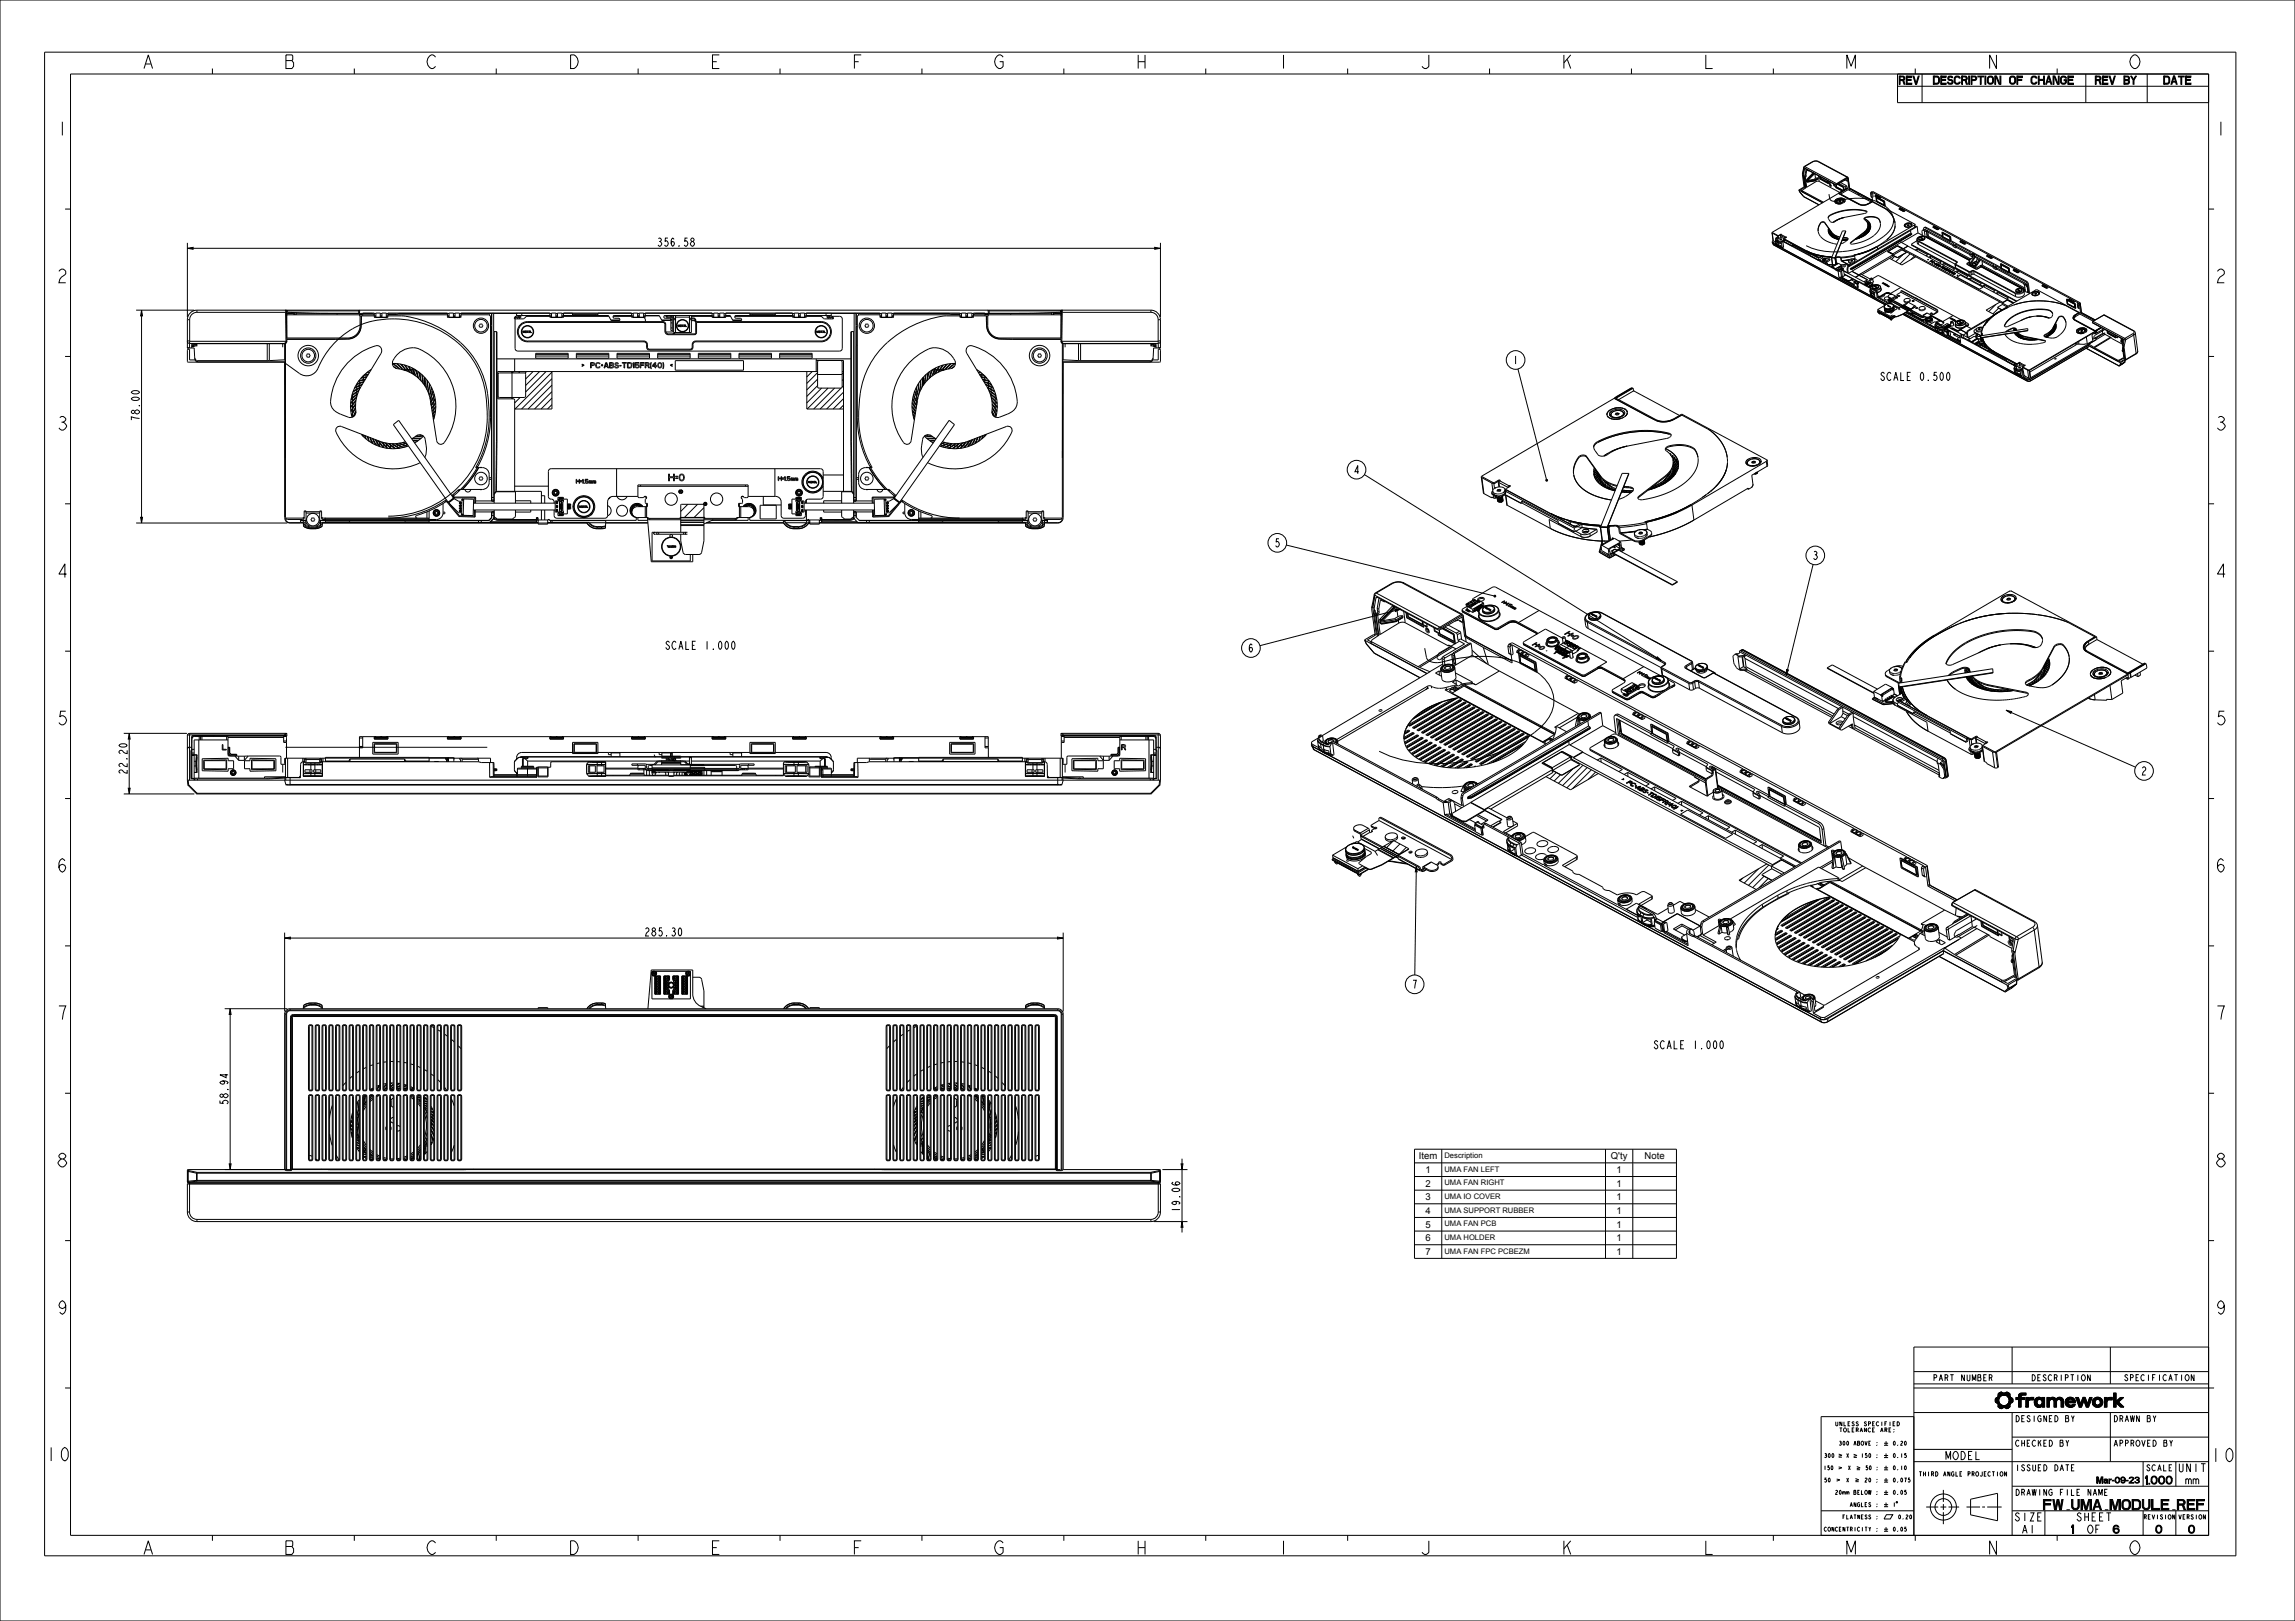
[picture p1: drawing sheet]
<svg xmlns="http://www.w3.org/2000/svg" width="841mm" height="594mm" viewBox="0 0 841 594" stroke-linecap="round" stroke-linejoin="round" font-family="sans-serif">
<defs><g id="words">
<g font-size="6.5">
<text x="51.8" y="25.1">A</text>
<text x="103.8" y="25.1">B</text>
<text x="155.8" y="25.1">C</text>
<text x="207.8" y="25.1">D</text>
<text x="259.8" y="25.1">E</text>
<text x="311.8" y="25.1">F</text>
<text x="363.8" y="25.1">G</text>
<text x="415.8" y="25.1">H</text>
<text x="467.8" y="25.1">I</text>
<text x="519.8" y="25.1">J</text>
<text x="571.8" y="25.1">K</text>
<text x="623.8" y="25.1">L</text>
<text x="675.8" y="25.1">M</text>
<text x="727.8" y="25.1">N</text>
<text x="779.8" y="25.1">O</text>
<text x="20.3" y="49.6">1</text>
<text x="811.3" y="49.6">1</text>
<text x="20.3" y="103.6">2</text>
<text x="811.3" y="103.6">2</text>
<text x="20.3" y="157.6">3</text>
<text x="811.3" y="157.6">3</text>
<text x="20.3" y="211.6">4</text>
<text x="811.3" y="211.6">4</text>
<text x="20.3" y="265.6">5</text>
<text x="811.3" y="265.6">5</text>
<text x="20.3" y="319.6">6</text>
<text x="811.3" y="319.6">6</text>
<text x="20.3" y="373.6">7</text>
<text x="811.3" y="373.6">7</text>
<text x="20.3" y="427.6">8</text>
<text x="811.3" y="427.6">8</text>
<text x="20.3" y="481.6">9</text>
<text x="811.3" y="481.6">9</text>
<text x="16.2" y="535.4">10</text>
<text x="809.5" y="535.7">10</text>
<text x="51.8" y="569.6">A</text>
<text x="103.8" y="569.6">B</text>
<text x="155.8" y="569.6">C</text>
<text x="207.8" y="569.6">D</text>
<text x="259.8" y="569.6">E</text>
<text x="311.8" y="569.6">F</text>
<text x="363.8" y="569.6">G</text>
<text x="415.8" y="569.6">H</text>
<text x="467.8" y="569.6">I</text>
<text x="519.8" y="569.6">J</text>
<text x="571.8" y="569.6">K</text>
<text x="623.8" y="569.6">L</text>
<text x="675.8" y="569.6">M</text>
<text x="727.8" y="569.6">N</text>
<text x="779.8" y="569.6">O</text>
</g>
<text font-size="4.9" x="756.6" y="553.2">FW_UMA_MODULE_REF</text>
<g font-size="3.9">
<text x="696.6" y="30.9">REV</text>
<text x="711.3" y="30.9">DESCRIPTION OF CHANGEREV BY</text>
<text x="793.7" y="30.9">DATE</text>
<text x="240.5" y="90.2">356.58</text>
<text x="554.2" y="133.4">1</text>
<text x="691.4" y="139.4">SCALE0.500</text>
<text x="51.1" y="154.5" transform="rotate(-90 51.1 154.5)">78.00</text>
<text x="495.9" y="173.6">4</text>
<text x="466.9" y="200.4">5</text>
<text x="664" y="205">3</text>
<text x="246.2" y="238">SCALE1.000</text>
<text x="457.2" y="239">6</text>
<text x="46.6" y="284" transform="rotate(-90 46.6 284)">22.20</text>
<text x="784.5" y="284">2</text>
<text x="236" y="343">285.30</text>
<text x="517.2" y="362.2">7</text>
<text x="608.4" y="384.3">SCALE</text>
<text x="622.3" y="384.3">1.000</text>
<text x="83.6" y="405.1" transform="rotate(-90 83.6 405.1)">58.94</text>
<text x="432.4" y="444.4" transform="rotate(-90 432.4 444.4)">19.06</text>
<text x="713.9" y="534.9">MODEL</text>
<text x="799" y="539.4">UNIT</text>
<text x="785.2" y="543.9">1.000</text>
<text x="801.1" y="543.9">mm</text>
<text x="739" y="557.4">SIZE</text>
<text x="761.9" y="557.4">SHEET</text>
<text x="741.1" y="561.9">A1</text>
<text x="757.9" y="561.9">1</text>
<text x="765.1" y="561.9">OF</text>
<text x="774.3" y="561.9">6</text>
<text x="790.1" y="561.9">0</text>
<text x="802.1" y="561.9">0</text>
</g>
<g font-size="3.5">
<text x="519.9" y="424.9">Item</text>
<text x="590.3" y="424.9">Q'ty</text>
<text x="602.7" y="424.9">Note</text>
<text x="522.4" y="429.9">1</text>
<text x="592.4" y="429.9">1</text>
<text x="522.4" y="434.9">2</text>
<text x="592.4" y="434.9">1</text>
<text x="522.4" y="439.9">3</text>
<text x="592.4" y="439.9">1</text>
<text x="522.4" y="444.9">4</text>
<text x="522.4" y="449.9">5</text>
<text x="592.4" y="444.9">1</text>
<text x="592.4" y="449.9">1</text>
<text x="522.4" y="454.9">6</text>
<text x="592.4" y="454.9">1</text>
<text x="522.4" y="459.9">7</text>
<text x="592.4" y="459.9">1</text>
</g>
<g font-size="2.9">
<text x="710.3" y="506">PART NUMBER</text>
<text x="746.3" y="506">DESCRIPTION</text>
<text x="780.6" y="506">SPECIFICATION</text>
<text x="738.3" y="521">DESIGNED BY</text>
<text x="774.3" y="521">DRAWN BY</text>
<text x="738.3" y="530">CHECKED BY</text>
<text x="774.3" y="530">APPROVED BY</text>
<text x="738.3" y="539">ISSUED DATE</text>
<text x="787.2" y="539">SCALE</text>
<text x="767.9" y="543.5">Mar-09-23</text>
<text x="738.3" y="548">DRAWING FILE NAME</text>
</g>
<g font-size="2.8">
<text x="529.3" y="424.4">Description</text>
<text x="529.3" y="429.4">UMA FAN LEFT</text>
<text x="529.3" y="434.4">UMA FAN RIGHT</text>
<text x="529.3" y="439.4">UMA IO COVER</text>
<text x="529.3" y="444.4">UMA SUPPORT RUBBER</text>
<text x="529.3" y="449.4">UMA FAN PCB</text>
<text x="529.3" y="454.4">UMA HOLDER</text>
<text x="529.3" y="459.4">UMA FAN FPC PCBEZM</text>
</g>
<g font-size="2.1">
<text x="706.1" y="540.9">THIRD ANGLE PROJECTION</text>
<text x="786.5" y="556.7">REVISION VERSION</text>
</g>
<g font-size="2">
<text x="674.6" y="522.5">UNLESS SPECIFIED</text>
<text x="675.8" y="524.7">TOLERANCE ARE:</text>
<text x="676.5" y="529.6">300 ABOVE :</text>
<text x="672" y="538.6">150</text>
<text x="672.1" y="534.1">300</text>
<text x="677.1" y="534.1">X</text>
<text x="677.2" y="538.6">X</text>
<text x="680.7" y="538.6">50 :</text>
<text x="692.7" y="534.1">0.15</text>
<text x="692.7" y="538.6">0.10</text>
<text x="672.1" y="543.1">50</text>
<text x="676.5" y="543.1">X</text>
<text x="680.3" y="543.1">20 :</text>
<text x="692.7" y="543.1">0.075</text>
<text x="675.4" y="547.6">20mm BELOW :</text>
<text x="677.6" y="556.6">FLATNESS :</text>
<text x="679.8" y="552.1">ANGLES :</text>
<text x="692.7" y="552.1">1</text>
<text x="672.1" y="561.1">CONCENTRICITY : 0.05</text>
</g>
</g></defs>
<g fill="#000">
<path d="M708.8 27.9h1.4l.5 .6v1.7l-.5 .6-1.4 .1v-.4l1.2-.1 .4-.6-.2-1.4-1.4-.2zM68.7 91l2.1-.4v.7zM423.1 90.6l2.1 .4-2.1 .3zM51.9 113.7l.3 2.1h-.7zM566.5 175.8l.5-.1v.6l-.5-.2zM51.5 189.6h.7l-.3 2.1zM547.5 218.3l.5-.1v.5l-.5-.1zM511.2 223.4l2.1-.2-2 .9zM607.3 240.7l1.6 1.4-2-.8zM654.7 245.3l.7 .2-.9 2zM47.4 268.7l.3 2.1h-.7zM735.1 260.2l2.1 .6-.3 .6z"/>
<path d="M47 288.8h.7l-.3 2.1zM519 317.4l.3 2.1h-.7zM104.3 343.8l2.1-.4v.7zM387.5 343.4l2.1 .4-2.1 .3zM84.3 369.6l.4 2.1h-.7zM84 426.5h.7l-.4 2.1zM432.8 426.5h.7l-.4 2.1zM433.1 447.6l.4 2.1h-.7zM731.3 513.8l1.2-.1 .1 .3-.7 .2zM731.3 512.4l1.4-.2-.2 1.5-1.2 .1zM731.9 514.2l.7-.2 .8 .8-1.2 .6v-.8zM733.1 510.2h.4z"/>
<path d="M732.2 511.5l1.9-.3-.8 .3-.6 .7-1.3 .2 .6-.4zM733.2 516.2l.3-.1zM732.5 510.5l1-.3 .5 .3zM732.7 515.9l1.4-.1-.9 .4zM732.4 510.6l1.7-.1zM732.5 515.8h1.9zM732.3 510.7l4-.1 .2 .3-4.3 .6zM734.1 511.2l2.4-.3v.6l-1 .1zM732.2 515.4l1.2-.6 3.1 .6-.2 .3-3.8 .1zM734.5 515.8l1.8-.1-1.1 .4zM734.7 510.5l.9-.3zM735.2 516.1l.9-.2z"/>
<path d="M734.4 510.5l1.2-.3 .7 .4zM734.7 515.1l1.8-.4v.7zM735.5 511.6h1zM735.4 514.8l1.2-.2zM735.6 511.7h1zM735.5 514.7l1.1-.2zM735.7 511.8h.9zM735.6 514.6l1-.1zM735.8 511.9h.9zM735.8 514.4l.9-.1zM735.9 512h.8zM735.9 514.3l.9-.1z"/>
<path d="M736 512.1l.7-.1 .7 .4-1.2 .1zM736.1 514l1.4-.2-1.6 .5zM736.2 512.5h1.3zM736.2 513.8l1.3-.1zM736.2 512.6h1.3zM736.2 513.7h1.3zM736.3 512.7h1.3zM736.3 513.6l1.3-.1zM736.3 512.9h1.3zM736.3 513.4l1.3-.1zM736.3 513l1.3-.1v.3l-1.3 .1zM736.3 513.3l1.3-.1z"/>
<path d="M738.8 512.1h.9l.9-.5v.5l-1.8 .7zM739.7 511.6l1-.1-1 .6zM739.7 511.5l1-.1zM739.7 511.4l1.1-.1zM740 510.8l.7-.3h1.7v.7h-2.6zM739.7 511.3l1.2-.1zM739.8 511.2h1.4zM738.8 512.8l1.8-.7h1.3v.7h-1.3v2.8h-.9v-2.8zM743.3 513.4v2.2h-.9zM742.4 512.1h.9v.6l.6-.6h1.3v.9l-1.8 .2-1 2.4zM745.8 512.7l1.6 .1-1.7 .1zM745.5 514l.9-.1z"/>
<path d="M745.5 513.7l.9-.1v.3l-.9 .1zM745.5 514.2h.9zM745.5 513.6l1-.1zM745.5 514.3h1zM745.5 513.4l1-.1zM745.6 514.4l1 .1zM745.6 513.3l1-.1zM745.6 514.6h1zM745.6 513.1h1.1zM745.7 513l1.2-.1zM745.7 514.7h1.1zM745.7 514.8h1.2z"/>
<path d="M745.7 512.9l1.6-.1zM746.6 512.1h1zM747 515.7h.4zM745.8 514.9h1.8l.7-.6v.8zM746.8 515.6h.9zM746.4 512.2h1.4zM746.1 512.4l.3-.2 1.7 .1zM746.4 515.5h1.6zM746.3 515.4h1.8zM746 512.5h2.2zM746.1 515.3l2.1-.1zM746 512.5h2.3z"/>
<path d="M746 515.2l2.3-.1zM745.9 512.6h2.4zM745.8 515l2.5 .1-2.3 .1zM748.3 512.1h.9v3.5h-.9v-2l-.4-.7 .4-.3zM745.8 512.7l2.5-.1-.4 .3zM750.1 512.1h.9v3.5h-.9zM751.8 512.8h2.7l-.8 .6-.1 2.2h-.9v-2.2l-.4-.5zM751.2 512.4l1.2-.4 1 .7-1.7 .1-.6 .5zM753.7 512.4l.9-.4a1.39 1.39 0 0 1 1.5 1.1l-.9 .1-.5-.4h-1.3zM755.2 513.2l.9-.1 .1 2.5h-.9zM756.9 514.3h.9zM756.9 513.3l.9-.2z"/>
<path d="M756.9 514.4h.9zM756.9 513.1l1-.1zM756.9 514.6h1zM757 513l1-.1zM757 514.7h1zM757.1 512.9l1.1-.1zM757.1 514.8h1.1zM757.1 512.8l1.5-.1zM757.1 514.9h1.3zM757.3 512.6a1.89 1.89 0 0 1 3.1 .6l-.9 .1-.7-.6-1.7 .1zM757.2 515h1.5zM758.3 515.7l1.1-.1z"/>
<path d="M757.2 515l3.3-.4-.3 .5-2.8 .1zM756.9 513.4h3.6v.5l-3.7 .1zM757.4 515.2l2.8-.1-.8 .5-1.1 .1zM759.5 513.3l.9-.1 .1 .2zM756.8 514l3.7-.1-2.8 .1-.8 .3zM760.7 512.1h.9l.8 2.4-.4 1.1zM763.3 512.1h.8l.9 2.3 1.6-2.3-1.3 3.5h-.8l-.9-2.4-.9 2.4h-.7zM765.8 512.1h.8l-1.6 2.3zM766.8 514l.9-.1zM766.8 513.7l.9-.1v.3l-.9 .1zM766.8 514.2h.9zM766.8 513.6l.9-.1z"/>
<path d="M766.8 514.3h1zM766.8 513.4l1-.1zM766.9 514.4l.9 .1zM766.9 513.3l1-.1zM766.9 514.6h1zM766.9 513.1l1.1-.1zM767 514.7h1.1zM767 513l1.2-.1zM767 514.8h1.3zM767 512.9l1.6-.1zM767.3 512.6a1.94 1.94 0 0 1 3.2 .7l-.9 .1-.8-.6-1.8 .1zM767.1 514.9h3.1a1.97 1.97 0 0 1-3.1 0z"/>
<path d="M769.6 513.4l.9-.1-.1 1.4-.2 .2h-1.4l.7-.5zM772.1 513.4v2.2h-.9zM771.2 512.1h.9v.6l.6-.6h1.3v.9l-1.8 .2-1 2.4zM774.5 510.5h.9v3l1.6-1.4h1.2l-1.9 1.6 2 1.9h-1.2l-1.7-1.6v1.6h-.9zM748.8 549.5h.5v3.7h-.5zM749.3 549.5h2.3v.5h-2.3zM749.3 551h2v.5h-2zM752.3 549.5h.4l.7 3.7h-.5zM753.8 549.5h.5l-.8 3.7h-.5zM754 549.5h.4l.8 3.7h-.4zM755.5 549.5h.5l-.6 3.7h-.5z"/>
</g>
<g fill="none" stroke="#000" stroke-width=".37">
<path d="M0 0h841v594h-841zM16.3 19.1h803v551h-803zM25.8 27.1h783.5v535.5h-783.5zM77.8 25.1v2M129.8 25.1v2M181.8 25.1v2M233.8 25.1v2M285.8 25.1v2M337.8 25.1v2M389.8 25.1v2M441.8 25.1v2M493.8 25.1v2"/>
<path d="M545.8 25.1v2M597.8 25.1v2M649.8 25.1v2M695.3 27.1v10.5h114M695.3 31.6h114M701.8 25.1v2M704.3 27.1v10.5M708.5 27.9h.3v3h-.3zM708.6 27.9v3M708.8 27.9h1.4l.5 .6v1.7l-.5 .6-1.4 .1v-.4l1.2-.1 .4-.6-.2-1.4-1.4-.2zM753.8 25.1v2M764.3 27.1v10.5"/>
<path d="M786.8 27.1v10.5M23.8 76.6h2M809.3 76.6h2M68.7 91l2.1-.4v.7zM68.7 89v27.2M70.8 91h352.3M253.3 88.7a.74 .74 0 0 1 1.1 .4 .74 .74 0 0 1-.6 1 .74 .74 0 0 1-.8-.9zM253.6 88.5l-.5-.5 .5-.8 .7 .5-.4 .8M423.1 90.6l2.1 .4-2.1 .3zM425.2 89v27.2M49.9 113.7h21.3M51.9 113.7l.3 2.1h-.7z"/>
<path d="M51.9 115.8v73.8M23.8 130.6h2M556.2 135.2l10.5 40.4M690.5 136.9l-.4-.5-.8 .5 .2 .5 1 1-.1 .8-.6 .2-.6-.7M809.3 130.6h2M48.4 143.4a2.12 2.12 0 0 1 2.7 .3 2.03 2.03 0 0 1-3 0zM500 173.9l107.1 67.1M566.5 175.8l.5-.1v.6l-.5-.2zM23.8 184.6h2M49.9 191.7h55.4M51.5 189.6h.7l-.3 2.1zM471.4 199.7l76.1 18.7"/>
<path d="M809.3 184.6h2M547.5 218.3l.5-.1v.5l-.5-.1zM664.4 206.9l-9.4 38.5M23.8 238.6h2M245.3 235.5l-.4-.5-.8 .5 .2 .5 1 1-.1 .7-.6 .3-.6-.8M511.2 223.4l2.1-.2-2 .9zM511.3 223.7l-49.6 12.9M809.3 238.6h2M607.3 240.7l1.6 1.4-2-.8zM654.7 245.3l.7 .2-.9 2zM43.9 272.9a2.12 2.12 0 0 1 2.7 .3 2.03 2.03 0 0 1-3 0zM45.4 268.7h23.1"/>
<path d="M47.4 268.7l.3 2.1h-.7zM47.4 270.8v18M735.1 260.2l2.1 .6-.3 .6zM737 261.1l45.6 20M23.8 292.6h2M45.4 290.9h25.8M47 288.8h.7l-.3 2.1zM809.3 292.6h2M519 319.5l-.6 37.8M519 317.4l.3 2.1h-.7zM23.8 346.6h2M104.3 343.8l2.1-.4v.7z"/>
<path d="M104.3 341.8v28.8M106.4 343.8h281.1M248.9 340.3l.3-.3a2.03 2.03 0 0 1 0 3 2.12 2.12 0 0 1-.3-2.7zM387.5 343.4l2.1 .4-2.1 .3zM389.6 341.8v28.8M809.3 346.6h2M82.3 369.6h23M84.3 369.6l.4 2.1h-.7zM84.3 371.7v54.8M82.8 393.6v1.3l-2.2-1h3M607.5 381.8l-.5-.5-.7 .5 .1 .5 1.1 1-.2 .8-.6 .2-.6-.7M23.8 400.6h2"/>
<path d="M809.3 400.6h2M82.3 428.6h306.3M84 426.5h.7l-.4 2.1zM425.9 428.6h9.2M429.9 433.2l-.5 .4a2.03 2.03 0 0 0 3 0 .99 .99 0 0 0-1.8 0l.3 .5 .5 .1M432.8 426.5h.7l-.4 2.1zM433.1 424.6v1.9M433.1 428.6v19M518.3 421.1h96v40h-96zM518.3 426.1h96M518.3 431.1h96M518.3 436.1h96"/>
<path d="M528.3 421.1v40M588.3 421.1v40M598.3 421.1v40M23.8 454.6h2M422.7 447.6h12.4M433.1 447.6l.4 2.1h-.7zM433.1 449.7v1.9M518.3 441.1h96M518.3 446.1h96M518.3 451.1h96M518.3 456.1h96M809.3 454.6h2"/>
<path d="M737.3 493.6v13.5M773.3 493.6v13.5M809.3 493.6h-108v69M23.8 508.6h2M701.3 508.6h110M701.3 502.6h108M701.3 507.1h108M701.3 517.6h108M701.3 519.1h-34v43.5M708.7 504.9h.6l.4-.4-.4-.8h-.6v2.3M731.3 513.8l1.2-.1 .1 .3-.7 .2zM731.3 512.4l1.4-.2-.2 1.5-1.2 .1z"/>
<path d="M731.9 514.2l.7-.2 .8 .8-1.2 .6v-.8zM732.2 511.5l1.9-.3-.8 .3-.6 .7-1.3 .2 .6-.4zM732.2 515.4l1.2-.6 3.1 .6-.2 .3-3.8 .1zM732.3 510.7l1.2-.5a1.27 1.27 0 0 0 1.7 0l.8 .2 .5 .5a1.37 1.37 0 0 0 1 1.6l-.1 1.4a1.37 1.37 0 0 0-.9 1.6l-1.3 .7a1.26 1.26 0 0 0-1.7-.1l-.3 .1a1.35 1.35 0 0 1-1-1.6l-1-.9 .1-1.3a1.27 1.27 0 0 0 .9-1.5zM732.3 510.7l4-.1 .2 .3-4.3 .6zM732.4 510.6l1.7-.1zM732.5 510.5l1-.3 .5 .3zM732.5 515.8h1.9zM732.7 515.9l1.4-.1-.9 .4zM733.1 510.2h.4zM733.2 516.2l.3-.1zM734.1 511.2l2.4-.3v.6l-1 .1z"/>
<path d="M734.4 510.5l1.2-.3 .7 .4zM734.5 515.8l1.8-.1-1.1 .4zM734.7 515.1l1.8-.4v.7zM734.7 510.5l.9-.3zM735.2 516.1l.9-.2zM735.4 514.8l1.2-.2zM735.5 511.6h1zM735.5 514.7l1.1-.2zM735.6 511.7h1zM735.6 514.6l1-.1zM735.7 511.8h.9zM735.8 511.9h.9z"/>
<path d="M735.8 514.4l.9-.1zM735.9 512h.8zM735.9 514.3l.9-.1zM736 512.1l.7-.1 .7 .4-1.2 .1zM736.1 514l1.4-.2-1.6 .5zM736.2 512.5h1.3zM736.2 513.8l1.3-.1zM736.2 512.6h1.3zM736.2 513.7h1.3zM736.3 512.7h1.3zM736.3 513.6l1.3-.1zM736.3 512.9h1.3z"/>
<path d="M736.3 513.4l1.3-.1zM736.3 513l1.3-.1v.3l-1.3 .1zM736.3 513.3l1.3-.1zM737.3 517.6v45M738.8 512.1h.9l.9-.5v.5l-1.8 .7zM738.8 512.8l1.8-.7h1.3v.7h-1.3v2.8h-.9v-2.8zM739.7 511.6l1-.1-1 .6zM739.7 511.5l1-.1zM739.7 511.4l1.1-.1zM739.7 511.3l1.2-.1zM739.8 511.2h1.4zM740 510.8l.6-.3h1.8v.7h-1.4l-.3 .3-.1 .6h1.3v.7h-1.3v2.8h-.9v-2.8h-.9v-.7h.9z"/>
<path d="M740 510.8l.7-.3h1.7v.7h-2.6zM742.4 512.1h.9v.6l.6-.6h1.3v.9l-1.8 .2-1 2.4zM742.4 512.1h.9v.6l.6-.6h1.3v.9h-1.3l-.5 .3-.1 2.3h-.9zM743.3 513.4v2.2h-.9zM744.7 503.7a1.13 1.13 0 0 1 1.2 1.2 1.13 1.13 0 0 1-1.2 1.1zM745.5 513.7l.9-.1v.3l-.9 .1zM745.5 514l.9-.1zM745.5 513.6l1-.1zM745.5 514.2h.9zM745.5 513.4l1-.1zM745.5 514.3h1zM745.6 513.3l1-.1z"/>
<path d="M745.6 514.4l1 .1zM745.6 514.6h1zM745.6 513.1h1.1zM745.7 514.7h1.1zM745.7 513l1.2-.1zM745.7 514.8h1.2zM745.7 512.9l1.6-.1zM745.8 514.9h1.8l.7-.6v.8zM745.8 515l2.5 .1-2.3 .1zM745.8 512.7l2.5-.1-.4 .3zM745.8 512.7l1.6 .1-1.7 .1zM745.9 512.6h2.4z"/>
<path d="M746 515.2l2.3-.1zM746 512.5h2.2zM746 512.5h2.3zM746 512.5l1.2-.5 1.1 .6v-.5h.9v3.5h-.9v-.5l-1 .6-1.3-.4-.5-1.4zM746.1 515.3l2.1-.1zM746.1 512.4l.3-.2 1.7 .1zM746.3 515.4h1.8zM746.4 515.5h1.6zM746.4 512.2h1.4zM746.6 512.1h1zM746.8 515.6h.9zM747 515.7h.4z"/>
<path d="M748.3 512.1h.9v3.5h-.9v-2l-.4-.7 .4-.3zM750.1 512.1h.9v3.5h-.9zM750.1 512.1h.9v.6l.7-.6h.8l.9 .7 .9-.7 1.2 .1 .7 1v2.4h-.9v-2.2l-.8-.6-.8 .6-.1 2.2h-.9v-2.2l-.8-.6-.8 .6-.1 2.2h-.9zM751.2 512.4l1.2-.4 1 .7-1.7 .1-.6 .5zM751.8 512.8h2.7l-.8 .6-.1 2.2h-.9v-2.2l-.4-.5zM753.7 512.4l.9-.4a1.39 1.39 0 0 1 1.5 1.1l-.9 .1-.5-.4h-1.3zM755.2 513.2l.9-.1 .1 2.5h-.9zM756.8 514l3.7-.1-2.8 .1-.8 .3zM756.9 513.4h3.6v.5l-3.7 .1zM756.9 514.3h.9zM756.9 513.3l.9-.2zM756.9 514.4h.9z"/>
<path d="M756.9 513.1l1-.1zM756.9 514.6h1zM757 513l1-.1zM757 514.7h1zM757.1 512.9l1.1-.1zM757.1 514.8h1.1zM757.1 512.8l1.5-.1zM757.1 514.9h1.3zM757.2 515l3.3-.4-.3 .5-2.8 .1zM757.2 515h1.5zM757.3 512.6a1.89 1.89 0 0 1 3.1 .6l-.9 .1-.7-.6-1.7 .1zM757.3 512.5l1.3-.5 1.3 .5 .6 1.5h-2.8l.3 .6 .5 .3 2-.3-.3 .6-1.4 .5-1.4-.5-.6-1.3z"/>
<path d="M757.4 515.2l2.8-.1-.8 .5-1.1 .1zM758 512.9l.9-.2 .7 .7h-1.9zM758.3 515.7l1.1-.1zM759.5 513.3l.9-.1 .1 .2zM760.7 512.1h.9l.8 2.4-.4 1.1zM760.7 512.1h.9l.8 2.4 .9-2.4h.8l.9 2.3 .8-2.3h.8l-1.3 3.5h-.8l-.9-2.4-.9 2.4h-.7zM763.3 512.1h.8l.9 2.3 1.6-2.3-1.3 3.5h-.8l-.9-2.4-.9 2.4h-.7zM765.8 512.1h.8l-1.6 2.3zM766.8 513.7l.9-.1v.3l-.9 .1zM766.8 514l.9-.1zM766.8 513.6l.9-.1zM766.8 514.2h.9z"/>
<path d="M766.8 513.4l1-.1zM766.8 514.3h1zM766.9 513.3l1-.1zM766.9 514.4l.9 .1zM766.9 513.1l1.1-.1zM766.9 514.6h1zM767 513l1.2-.1zM767 514.7h1.1zM767 512.9l1.6-.1zM767 514.8h1.3zM767.1 514.9h3.1a1.97 1.97 0 0 1-3.1 0zM767.3 512.6a1.94 1.94 0 0 1 3.2 .7l-.9 .1-.8-.6-1.8 .1z"/>
<path d="M769.6 513.4l.9-.1-.1 1.4-.2 .2h-1.4l.7-.5zM771.2 512.1h.9v.6l.6-.6h1.3v.9l-1.8 .2-1 2.4zM771.2 512.1h.9v.6l.6-.6h1.3v.9h-1.3l-.5 .3-.1 2.3h-.9zM772.1 513.4v2.2h-.9zM773.3 517.6v18M774.5 510.5h.9v3l1.6-1.4h1.2l-1.9 1.6 2 1.9h-1.2l-1.7-1.6v1.6h-.9zM779.7 504.1l-.4-.4-.6 .4 1 1.1-.1 .6-.5 .2-.5-.6M668.7 532.7l.4-.1 .2 .3-.2 .3a.41 .41 0 0 1 .2 .7 .41 .41 0 0 1-.7 0M668.8 537.1v1.5M668.9 533.2h.2M670.1 532.7l.2-.1 .4 .5-.4 1-.3-.5zM670.4 537.1h-.5l-.1 .6 .2-.1a.46 .46 0 0 1 .4 .6 .46 .46 0 0 1-.6 .3l-.1-.1"/>
<path d="M671.2 537.2h.3l.1 .4-.3 1-.3-.5zM671.5 532.7h.3l.2 .4-.3 1-.4-.5zM672.7 521v1.2l.3 .3 .5-.3v-1.2M674.1 528.2h.5l-.1 .5a.41 .41 0 0 1 .2 .7 .41 .41 0 0 1-.7 0M674.1 523.2h1M674.3 528.7h.2M674.6 523.2v1.5M675.5 528.2l.2-.1 .4 .5-.4 1-.3-.5zM679.3 534h1.2M679.3 532.9l1.2 .5-1.2 .3M682.5 532.6v1.5M684.2 532.6h-.6v.6l.1-.1a.46 .46 0 0 1 .5 .6 .46 .46 0 0 1-.6 .3l-.1-.1"/>
<path d="M684.4 537.1h-.5l-.1 .6 .2-.1a.46 .46 0 0 1 .5 .6 .46 .46 0 0 1-.7 .3v-.1M685 532.7l.2-.1 .3 .5-.3 1-.4-.5zM685.2 537.2l.2-.1 .3 .5-.3 1-.4-.5zM687.9 534.1h.1M687.9 533.1h.1M687.9 538.6h.1M687.9 537.6h.1M690.4 528.9h1.5M690.4 529.6h1.5M690.4 533.4h1.5M690.4 534.1h1.5M690.4 537.9h1.5"/>
<path d="M690.4 538.6h1.5M691.1 528.1v1.5M691.1 532.6v1.5M691.1 537.1v1.5M694 528.2l.2-.1 .3 .5-.3 1-.4-.5zM695.5 529.6h.1M696.5 528.4l.3-.3 .4 .3-.7 1.2h.7M698 528.2l.2-.1 .4 .5-.4 1-.3-.5zM698 537.2l.2-.1 .4 .5-.4 1-.3-.5zM698.6 532.6h-.6v.6l.1-.1a.46 .46 0 0 1 .5 .6 .46 .46 0 0 1-.6 .3l-.1-.1M701.3 531.1h36M701.3 535.6h108"/>
<path d="M703.3 539.3h.9M703.7 539.3v1.6M704.9 539.3v1.6M737.3 526.6h72M785.3 535.6v9M797.3 535.6v9M667.3 553.6h34M669.3 541.6h-.5l-.1 .6 .2-.1a.46 .46 0 0 1 .5 .6 .46 .46 0 0 1-.7 .3l-.1-.1M669.3 559.9l-.2-.3a.69 .69 0 0 0-.6 .8 .69 .69 0 0 0 .7 .6l.1-.1M670.1 559.7l.1-.1a.69 .69 0 0 1 .6 .8 .69 .69 0 0 1-.7 .6l-.3-.6zM670.1 541.7l.2-.1 .4 .5-.4 1-.3-.5zM672 559.6v1.5l-.7-1.5v1.5"/>
<path d="M672.7 546.4l.2-.3 .5 .3-.7 1.2h.7M674.2 546.2h.3l.2 .4-.3 1-.4-.5zM675.4 555.9h.4M676.1 555.1h-.7v1.5M676.7 555.1v1.5h.7M678 552.1l.4-1.5 .4 1.5M678.2 551.6h.5M683.5 541.9l.2-.3 .5 .3-.7 1.2h.7M685 541.7l.2-.1 .3 .5-.3 1-.4-.5zM687.9 543.1h.1M687.9 542.1h.1M690.4 542.4h1.5"/>
<path d="M690.4 543.1h1.5M690.4 546.9h1.5M690.4 547.6h1.5M690.4 551.4h1.5M690.4 552.1h1.5M691.1 541.6v1.5M691.1 546.1v1.5M691.1 550.6v1.5M691.3 555.1h2.3l-.9 1.5h-2.3zM694 546.2l.2-.1 .3 .5-.3 1-.4-.5zM695 550.2l.3 .2-.1 .3-.4-.1zM695.5 547.6h.1"/>
<path d="M695.9 555.2l.2-.1 .3 .5-.3 1-.3-.5zM696.7 546.2h.3l.2 .4-.3 1-.4-.5zM696.7 559.7h.3l.2 .4-.3 1-.4-.5zM697.5 556.6h.1M697.9 541.6h.7l-.4 1.5M698.5 555.4l.2-.3 .4 .3-.6 1.2h.6M698.6 546.1h-.6v.6l.1-.1a.46 .46 0 0 1 .5 .6 .46 .46 0 0 1-.6 .3l-.1-.1M698.6 559.6h-.6v.6l.1-.1a.46 .46 0 0 1 .5 .6 .46 .46 0 0 1-.6 .3l-.1-.1M699.9 541.6h-.5l-.1 .6 .2-.1a.46 .46 0 0 1 .5 .6 .46 .46 0 0 1-.7 .3l-.1-.1M700 555.2h.3l.2 .4-.3 1-.4-.5zM704.9 540.1h.7M705.9 552.2h4.4"/>
<path d="M711.1 552.2h2.1M712.1 546v4.4M712.1 551.2v2.1M712.1 554.1v4.4M714 552.2h3.9M720.6 552.2h5M722.1 549.4l9.9-2.2v10.1l-9.9-2.2zM726.4 552.2h1M728.2 552.2h5.3M737.3 544.6h72M737.3 553.6h72M748.8 549.5h.5v3.7h-.5z"/>
<path d="M749.3 549.5h2.3v.5h-2.3zM749.3 551h2v.5h-2zM749.3 553.6v9M752.3 549.5h.4l.7 3.7h-.5zM753.8 549.5h.5l-.8 3.7h-.5zM754 549.5h.4l.8 3.7h-.4zM755.5 549.5h.5l-.6 3.7h-.5zM785.3 553.6v9M785.8 555.9l.7-.3-.3-.6h-.4v1.7M797.3 553.6v9M77.8 562.6v2M129.8 562.6v2"/>
<path d="M181.8 562.6v2M233.8 562.6v2M285.8 562.6v2M337.8 562.6v2M389.8 562.6v2M441.8 562.6v2M493.8 562.6v2M649.8 562.6v2M701.8 562.6v2M753.8 562.6v2"/>
<circle cx="555.4" cy="131.9" r="3.4"/>
<circle cx="497.1" cy="172.1" r="3.4"/>
<circle cx="468.1" cy="198.9" r="3.4"/>
<circle cx="665.2" cy="203.5" r="3.4"/>
<circle cx="458.4" cy="237.5" r="3.4"/>
<circle cx="785.7" cy="282.5" r="3.4"/>
<circle cx="518.4" cy="360.7" r="3.4"/>
<circle cx="734.4" cy="513.2" r="1.93"/>
<circle cx="747.4" cy="513.9" r="1.03"/>
<circle cx="768.7" cy="513.9" r="1.88"/>
<circle cx="768.7" cy="513.9" r="1.04"/>
<circle cx="712.1" cy="552.2" r="4.8"/>
<circle cx="712.1" cy="552.2" r="3.1"/>
</g>
<!-- layer: ASSEM_MEM -->
<g fill="none" stroke="#000" stroke-width=".37">
<path d="M664.1 59.3h.2M664.1 59.3l-2.9 1.7M664.3 59.3l-3 1.7M666.2 59.2l-1-.2-.9 .3M666.2 59.2l10.7 5.8M666.4 59.2h-.2M666.4 59.2l10.7 5.7M666.4 59.2h.1M666.4 59.2l-1.1-.2-1.2 .3M659.2 69.7l.3 .6M659.2 69.7h.1M659.3 69.6h.1"/>
<path d="M659.2 69.7l.3 .7M659.2 69.7l8.7 4.6M659.5 70.3v.1M659.5 70.4h.1M659.5 70.4l1.5 1.6M660.5 69.8l-.1 .5 .2-.3M660.5 69.8l.1 .2M660.5 63.7l.6 4.8M660.5 63.5l.2 .2M660.5 63.5v.2M660.6 70l7.6 4.1M660.7 63.7h-.2"/>
<path d="M660.7 63.7l.6 5M660.7 63.7l.3 .1M660.9 64.3h.1M660.9 64.3l.6 4.2M661 68.7h.1M661 68.7l-1.7 .9M661 63.8v.3M661 72.1h.1M661 72v.1M661 72l5.6 3.1M661 61.3l-.5 2.2M661 61.3l.1 .1"/>
<path d="M661 68.7l.2 .1M661 64.1l.1 .2M661 64.1l-.1 .2M661.1 61.4l-.4 2.3M661.1 61.4l11.5 6.2M661.1 68.5l.2 .2M661.1 68.6h.1M661.1 64.3l.6 4.2M661.1 64.3h-.2M661.2 68.5l-.2 .2M661.2 68.8l-1.5 .8 .7 .4M661.2 68.8h.1"/>
<path d="M661.2 61h.1M661.2 61l-.2 .3M661.3 61.9l.2-.1 11 5.9M661.3 61.9l-.3 1.9M661.3 64.9l.3 .2M661.3 61l11.7 6.3M661.3 61l-.2 .4M661.3 68.7l.4 .2M661.4 64.7l-.1 .2M661.4 64.7l.3 .1M661.5 68.5l.4 .2-1.4 1.1M661.5 61.8l-.2 .1"/>
<path d="M661.5 63.8l.1 .6M661.5 63.8l.3 .2M661.6 64.4l-.2 .3M661.6 64.4l.3 .1M661.6 65.1l.5 3.5M661.6 65.1h.1M661.7 68.5h-.2M661.7 64.8l-.1 .3M661.7 68.3l.4 .3M661.8 64l.1 .5M661.8 68.4l-.1 .1M661.8 62l-.3 1.8"/>
<path d="M661.8 62h.1M661.9 64.5l-.2 .3M662 65.8l-.2 .5 .4 .3M662 65.8l.2 .1M662.1 66.6h.1M662.2 66.6h.1M662.2 65.9l.1 .1M662.2 65.9v.7M662.3 66l-.1 .4 .2 .2M662.3 66.6h.1M662.4 66.3h.1M662.7 62.6h.3"/>
<path d="M662.7 62.6l-.6-.3-.3 1.7M662.7 62.5v.1M664.3 63.4l-2.3 2.4M664.3 63.4l.3 .2M664.3 63.4h.1M664.3 63.4l.3 .1M664.4 63.4h-.1M664.5 63.6l.1 .1M664.5 63.6l-2.3 2.3M664.6 63.6l.1 .1M664.6 63.6l-2.4 2.5-.1 .5M664.6 63.5v.1"/>
<path d="M664.6 63.5l.1 .2M664.6 63.7l-2.3 2.3M664.6 63.7l.1 .2M664.6 63.6h.1M664.7 63.9l-2.3 2.4M664.7 63.7h-.1M664.7 63.7h.1M664.7 63.5h-.1M664.7 65.7l.3 .2M664.7 65.7l-2.2 .4M664.7 63.5l-.1 .1M664.8 63.6l-.1 .1"/>
<path d="M664.9 66.2l-2.6 .4M664.9 66.2h.1M664.9 65.9v.3M664.9 65.9l-2.5 .4M665 66.2h.1M664.9 66.2l-2.5 .4M665 66.3l-2.8 .3M665 66.3h.1M665 66.2h-.1M665 65.9h-.1M665 66.1v.1M665 63.7l-.3 .2"/>
<path d="M665.1 63.7l.2 1.7M665.3 65.4l-.6 .3M665.4 66v.6M665.4 66.6l-3.3 2M666.2 65.2l-.9 .2M666.2 65.2l-1.2 .7M666.2 65.2v.2M666.2 65.4l-1.2 .9M666.2 65.4l-1.2 .7M666.4 64.4l.2 2.1M666.6 66.5l-1.2 .1M666.6 66.5l7.6 4"/>
<path d="M666.8 64.6l.1 1M666.9 65.6l3.2 1.7-.1-.3M666.9 64.7l.1 .8M667 65.5l-.1 .1M667 65.5l3 1.7M667.1 64.8l.1 .6M667.2 65.4l2.8 1.5M667.2 65.3l2.5 1.4M667.2 65.4h.1M669.7 66.7h.1M669.8 66.2v.5M669.8 66.8h.1"/>
<path d="M669.9 66.3l.1 .6M669.9 66.6l-.1 .1M669.9 79.8h.1M669.9 79.8l.1 .1M670 80h.1M670 67l.6 .2M670.2 71.1l.4 2 1.2 .6h1.3l5.2-1 3.2-.1 3.9 .5 3.8 1.4M670.5 67.4l.1 .8M670.6 67.4h.1M670.5 78.9l-.6 .9M670.5 78.9h.1M670.5 67.7l.3 .4"/>
<path d="M670.6 67.7h-.1M670.6 67.6v.1M670.6 67.6h.1M670.6 67.4l.1 .1M670.6 68.2h.1M670.6 66.7l.1 .6-.7-.3M670.6 67.6l.2 .1M670.7 67.5l-.1 .1M670.7 78.8l-.2 .1M670.7 67.5h.1M670.7 67.5l.1 .1M670.7 78.8h.1"/>
<path d="M670.7 78.8l.1 .1M670.8 78.9l-.8 .9M670.8 68.1h.1M670.8 67.7v.1M670.8 67.8l.1 .1M670.8 67.6h.1M670.8 67.6l.2 .3M670.8 67.6v.1M670.8 68.1h.2M670.9 67.9v.1M670.9 68l-.1 .1M670.9 67.7l-.1 .1"/>
<path d="M671 67.9h-.1M671 67.9v.1M671 68h-.1M671 68v.1M671 68.1h.1M671 68.2h-.4M671 68.1v.1M671.9 67.4l.1 .6M672 68l.7 .4M672 67.5l.1 .5M672.1 68h-.1M672.1 68l.7 .3"/>
<path d="M672.4 73.6v.4M672.4 74l.1 .2M672.4 74l.6 .6M672.5 73.4l-.1 .2M672.5 74.2l.2 .2M672.5 74.2h.1M672.6 67.6l-.1 .1M672.6 73.3l-.1 .1M672.6 73.3h.1M672.7 68.4v.4M672.7 74.3l.2 .2M672.7 67.5l-.1 .1"/>
<path d="M672.7 68.8l2.4 1.2M672.7 67.6h-.1M672.8 68.3l-.1 .1M672.8 68.3v.4M672.8 68.7l-.1 .1M672.8 68.7l2.4 1.2M672.9 74.5h.1M672.9 74.5l.1 .1M672.9 73.6l.3 .6M673 68.6l2.4 1.2M673 67.3l-.3 .2M673 67.3l.1 .2"/>
<path d="M673 74.6h.3M673 74.6h.1M673 74.6l.9 .1M673 68.5v.1M673 73.4l-.1 .2M673.1 67.5l-.4 .1M673.1 68.5l-.2-.7 .1 .8M673.1 68.5l2.3 1.3M673.1 67.3l.1 .1M673.1 67.3h-.1M673.1 73.8l-.2 .2zM673.1 73.9l.1 .3"/>
<path d="M673.1 73.9l.8 .5M673.2 67.7h-.7M673.2 74.2l1.2 .2M673.2 74.2h.1M673.2 67.4l-.1 .1M673.2 67.4v.3M673.3 74.6l.6 .1M673.3 74.6h.1M673.4 73.1l1.4-.2 .8 .6M673.4 73.1l-.4 .3M673.4 67.6l2 1M673.5 72.8l-.9 .5"/>
<path d="M673.5 72.8h.1M673.5 67.5l2.1 1 .1 1.1M673.9 67.3l2.1 1.1M673.9 73.8h.1M673.9 74.4h.1M674 70.8l7.4 4M674 73.8h.1M674 73.7l-.1 .1M674 73.6v.1M674 73.8l.1 .1M674 73.7v.1M674 73.7h.1"/>
<path d="M674 73.6h.1M674.1 72.6l-.6 .2M674.1 73.6h-.1M674.1 73.6v.1M674.1 73.7h-.1M674.1 73.9h.1M674.2 73.9h.1M674.3 74.4h-.4M674.3 73.5h.1M674.3 73.5l-.2 .1M674.3 73.5v.2M674.3 73.7h-.2"/>
<path d="M674.3 72.6h-.2M674.4 73.7h.1M674.4 73.6h.2M674.4 73.6v.1M674.4 74.7h-.5M674.5 73.9h-.3M674.5 73.9h.1M674.5 73.8h.1M674.5 73.8v.1M674.5 66.9l2.1 1.1M674.6 73.6v.1M674.6 73.7l-.1 .1"/>
<path d="M674.6 73.7h.1M674.6 72.6h-.3M674.6 72.6h.3M674.7 74.3l-.4 .1M674.7 74.3l-.3 .1M674.7 74.3h.1M674.8 74.6l-.4 .1M674.8 74.6l-.9 .1M674.9 72.6h.1M674.9 72.6l.3 .1M675 74.5h.1M675 74.5l-.2 .1"/>
<path d="M675.2 72.7h.2M675.2 72.7h.1M675.3 74.4l-.3 .1M675.3 74.4h.1M675.3 73.5l.3 .2M675.4 68.6l.1 .2M675.4 73.6l-.4-.4-.8-.1-.8 .3-.3 .5M675.4 73.6l-.7 .7M675.4 73.6v.3M675.4 72.7l.2 .1M675.4 73.9l-.7 .4M675.5 68.6h-.1"/>
<path d="M675.5 73.9h-.1M675.5 68.8l.1 .9M675.5 73.8l-.1 .1M675.5 73.8v.1M675.6 68.7l-.1 .1M675.6 68.6l.1 1M675.6 73.7l-.1 .1M675.6 73.5v.2M675.6 72.8l.2 .2M675.6 72.8h.1M675.7 74.2l-.4 .2M675.7 79.7l-2.2 .7-1.7 1"/>
<path d="M675.7 79.7l-4.1 1.8-.8-.2-.8-1.3M675.8 72.9v.1M675.8 73l.2 .1M675.9 74l-.2 .2M675.9 79.6l-.2 .1M676 73.1l.1 .6M676 73.1h.1M676 68.4l.2 .3M676.1 73.7l-.2 .3M676.1 73.7l-.4 .5M676.2 68.7l.1 .6M676.5 66.1h.1"/>
<path d="M676.5 66.1l-.8 .1M676.5 66.1h.2M676.6 66.1l.4 .3M676.6 66.1l.3 .2M676.6 68l.2 .3M676.6 68l-.6 .4M676.7 66.1h.1M676.7 66.1l.2 .2M676.8 69l-3.1 1.9 6.1 3.2M676.8 69l.1 .1M676.8 69.1h-.1M676.8 68.3l-.6 .4"/>
<path d="M676.8 68.3l.1 .7M676.9 69l-.1 .1M676.9 69h-.1M676.9 69h.1M676.9 65l-3.8 2.3M676.9 65h.1M676.9 65l.1 .1M676.9 69.1l-27.5 16.1M676.9 66.3l.1 .1M677 69.1h-.1M677 69h-.1M677 65.1l-3.8 2.3"/>
<path d="M677 65.1l.2 1.3M677 65.1l.2 .1M677 66.4h.2M677 69h.1M677 69h.2M677 69v.1M677.1 65.6l-.2-.1-3.7 2.2M677.1 64.9l-.2 .1M677.1 64.9l.2 .3M677.2 69l-3.2 1.9M677.2 69v.5M677.2 66.4h.1"/>
<path d="M677.2 66.4l.3 2.5M677.2 65.2h.1M677.2 69.5l.2 .1M677.2 69.5l-2.7 1.6M677.3 69.5l8.4 4.5M677.3 65.2l.1 1.1M677.3 65.2h-.1M677.4 66.3l-.2 .1M677.4 66.3l.3 2.5M677.4 66.2h.1M677.4 66.2l.3 2.5M677.5 68.9l.1 .2"/>
<path d="M677.6 69.1h.1M677.7 69.1l.1 .7M677.7 69.1l3.2 1.9M677.7 68.8l.1 .2M677.7 68.8l-.2 .1M677.7 68.7l.2 .3M677.7 68.7v.1M677.8 69h.1M677.8 69l-.2 .1M677.9 69h-.1M677.9 69l8.3 4.5-8.4-4.5M679.8 74.1l1.5 .8"/>
<path d="M679.8 74.1v.1M680.9 71l.2 .6M680.9 71l20.7 11.1M681.3 74.9l.1 .1M681.3 74.9h.1M681.4 74.8l.5 .2M683.8 77.3l.3 .3M683.8 77.3a19.5 19.5 0 0 0-13.1 1.5M683.8 77.3v.1M683.8 77.4a19.5 19.5 0 0 0-13 1.5M683.8 77.4l.3 .2M683.9 79.6l-.8 .6"/>
<path d="M683.9 79.5v.1M683.9 79.5v.2M683.9 79.7l-.8 .5M684.1 74.9l-2.2 .1M684.1 77.6v.1M684.1 77.7l-.7 .5-7.7 1.5M684.3 79.5l2-.1 1.8 .5M684.3 79.5v.1M684.3 79.5h-.4M684.3 79.6l2.1-.1 1.7 .5M684.3 79.6l-.4 .1M684.5 74.7l-.4 .2"/>
<path d="M684.7 74.7l-1.7 .5-1.6-.3M685.4 70.8l.2 1.2M685.4 70.8l.4 .2M685.5 74.3h.1M685.5 74.3l-2.1 .9-2-.2M685.6 70.4l-.2 .4M685.6 70.4l.4 .2M685.6 72l.1 .1M685.6 72l.5 .4M685.8 70.3l.5-.1 76 40.8M685.8 70.3l-.2 .1M685.8 70.3l.4 .3"/>
<path d="M685.8 71l.3 1.4M686 70.6l-.2 .4M686.1 72.4l.1 1.3M686.1 73.9h.1M686.1 73.9l4.8 2.6M686.1 73.8l-1.6 .9M686.1 73.9l-.6 .4M686.2 70.6h-.2M686.2 73.8h.1M686.2 70.5l.2 1.7-.3 .2M686.2 70.5v.1M686.2 70.5l1.4 .8"/>
<path d="M686.2 73.7v.1M686.2 73.8h-.1M687.1 71.8h.1M687.1 71.8v.1M687.1 71.9h.1M687.1 71.8l1.5 .8M687.1 71.9l3.4 1.9M687.2 71.6l-.1 .2M687.2 71.6h.2M687.2 71.5h.1M687.3 71.8l.6 .2M687.4 71.6l-.1 .2"/>
<path d="M687.5 72.1l.1 1.8 3.1 1.7M687.6 71.3l-.4 .2M687.6 71.3l.2 .1M687.6 72.4l2.7 1.5 .2 1.4-2.7-1.5zM687.7 72.6l-.1 .1M687.7 72.6h.1M687.7 72.5v.1M687.7 72.6l2.5 1.3M687.8 71.4l-.4 .2M687.8 73.6l.1 .2M687.8 71.4l.5 .3-.4 .3M687.8 71.4h.1"/>
<path d="M687.8 71.4v.1M687.8 72.5l-.1 .1M687.8 71.5l-.5 .3M687.8 71.5l.7 .3M687.8 73.8h.1M687.9 72h.2M688 72.2l.6 .2M688.1 79.9l.5 .4M688.1 79.9v.1M688.1 72l-.1 .2M688.5 71.8l-.4 .2M688.5 71.8h.1"/>
<path d="M688.5 71.8v.1M688.5 71.8l.6 .3M688.5 71.9l-.5 .3M688.5 71.9l.7 .3M688.6 72.6l.2 .2M688.6 72.4h.3M688.8 72.5l-.2 .1M688.8 72.5v.3M688.9 72.8l1.7 .9M688.9 72.4l-.1 .1M689 72.1l-.4 .3M689.1 72.1h-.1"/>
<path d="M689.2 72.2l-.3 .2M689.3 72.2v.3l-.5 .3M689.3 72.2h-.1M689.3 72.2l7.2 3.8M689.5 74.7l1.7 1.1 1.4 1.5 1.2 2.5M690.2 73.9l.1 .2M690.3 73.8l-.1 .1M690.3 74.1l.1 1M690.3 75.1h.1M690.4 74l-.1 .1M690.4 75.1h.1M690.5 73.8l.2 1.8"/>
<path d="M690.5 75l-.1 .1M690.5 75.1h-.1M690.6 73.7l-.1 .1M690.6 73.7l.1 1.9M690.9 76.5l.5 .4M691.4 76.9l1.5 1.4 .9 1.5M693.8 79.8h.1M693.8 79.8v1.9l-.3 1.1-2.1 2.9-4.1 2.9-4.8 2.1-5.5 1.3-5.6 .3-5.2-.7-4.3-1.6M693.8 79.8l.3 .6M695.9 76.5l1.5 .9M695.9 76.5l.1 .2M695.9 76.5h.1"/>
<path d="M696 76.7h.1M696 76.7l1.4 .8M696 76.3l-.1 .2M696 76.3l.3 .1M696.2 76.4h.1M696.4 76.1l-.4 .2M696.4 76.1l.2 .1M696.5 76l-.1 .1M696.6 76.2l-.3 .2M696.7 76.1l.5 .3-.4 .3M696.7 76.1l-.1 .1M696.7 76.1v.2"/>
<path d="M696.7 76.3l-.6 .3 .1-.2M696.7 76.3l.6 .3M696.7 76.7l-.1 .2M696.7 76.7l.2 .1M696.8 76.7h-.1M696.8 76.7l.2 .1M697 76.8h-.1M697.3 76.6l-.3 .2M697.4 76.5l-.1 .1M697.4 76.5v.2M697.4 76.5l.5 .3M697.4 76.7l-.6 .3 .1-.2"/>
<path d="M697.4 76.7l.7 .3M697.4 77.4v.1M697.4 77.5l.3 .1M697.5 77.1l-.1 .2M697.5 77.1l.2 .1M697.5 77.1h.1M697.6 77.3l-.2 .1M697.6 77.3l.1 .3M697.7 77.2l-.1 .1M697.7 77.2h.1M697.9 76.8l-.4 .3M697.9 76.8h.1"/>
<path d="M698.1 77l-.4 .2M698.1 76.9l.1 .4-.5 .3M698.1 76.9v.1M698.1 76.9l10.7 5.8M649.4 85.3h.1M649.4 85.3l.3 2.9M649.4 85.3l.1 .1M649.4 85.4h.1M649.4 85.2v.1M649.4 85.2l2.2 1.2M649.4 85.2h.1M649.5 88.8v.2"/>
<path d="M649.5 85.4l.3 2.9M649.5 85.4l1.8 1M649.5 88.5l.1 .6M649.5 88.5h.1M649.5 88.8h.1M649.5 88.5v.1M649.5 89l.1 .1M649.5 89l.3 .6M649.6 88.7h.1M649.6 88.7l.1 .1M649.6 89.1l.1 .1M649.6 89.1h.1"/>
<path d="M649.7 89.1v.1M649.7 88.8v.4M649.7 88.8l1.1 .6M649.7 89.2l.3 .5M649.7 89.2l1.7 .9M649.7 88.2l-.2 .3M649.8 88.3h.1M649.7 89.2l2.1 1M649.8 89.6l.2 .2M649.8 89.6h.1M649.8 89.6l.2 .1M649.8 88.3l.9 .5"/>
<path d="M650 89.7v.1M650 89.7l40.9 22M650.6 88l.5 .7M650.6 88l.1 1.3M650.6 87.9v.1M650.6 88h.1M650.6 88l.5 .6M650.7 87.4h.1M650.7 87.4l.1 .1M650.7 89.3l.1 .1M650.7 89.3h.1M650.7 89.3l.1 .2"/>
<path d="M650.7 87.5l-.1 .4M650.8 87.8l.4 .5M650.8 87.8l.5 .4M650.8 89.3l.5 .5M650.8 89.3l-.1-.4 .5 .5M650.8 89.4v.1M650.8 89.5h.1M650.8 87.4l-.1 .1M650.8 87.2l-.1 .2M650.8 87.4v.3M650.8 87.7v.1M650.8 87.2h.1"/>
<path d="M650.8 87.2h.2M650.8 89.5l.3 .3M650.8 87.7h.1M650.9 87.6l-.1 .1M650.9 87.3l-.1 .1M650.9 87.5h.1M650.9 87.3h.1M650.9 87.4h.1M650.9 87.4v.1M650.9 87.3v.1M650.9 89.2l-.1 .1M651 87.2l-.1 .1"/>
<path d="M651 87.2l.2 .2M651 87.2h.1M651 89.8l.3 .2M651.1 89.8l.2 .2M651.1 89.8l.2 .1M651.1 88.7l.1 .7M651.1 88.7l.5 .2M651.1 88.6v.1M651.1 88.6l.5 .3M651.1 88.6h.1M651.2 87.4l-.3 .1M651.2 89.4l.1 .4"/>
<path d="M651.2 88.3l-.1 .3M651.2 88.3l.5 .3M651.3 88.1v.1M651.3 87.1l-.5 .1M651.3 87.1l-.3 .1M651.3 87.1l.2 .1M651.3 89.8v.1M651.3 86.4h.1M651.3 86.4l.1 .7M651.3 89.9h.1M651.3 90h.1M651.3 90l.3 .2"/>
<path d="M651.3 90l.1 .1M651.3 88.2l.1 .1M651.4 88.3l1 .4M651.4 90.1l.2 .1M651.4 87.9l-.1 .2M651.4 87.9h.1M651.4 87.9l.1 .4M651.4 87.9l.8 .5M651.5 87.2l.1 .4M651.5 87.2l-.3 .2M651.6 87.6l-.2 .3M651.6 86.4h-.2"/>
<path d="M651.6 90.2h.1M651.6 90.2l.5 .3M651.6 87.5v.1M651.6 86.4h.1M651.6 88.9l1.2 .3M651.6 88.9l.1 .8M651.6 90l.2 .1M651.6 88.9l1.3 .2M651.6 88.9h.1M651.6 86.4l.2 1M651.7 89.7l.9 .2 .1 .4-.9-.2M651.7 89.7l-.1 .3"/>
<path d="M651.7 88.6l.9 .1M651.7 88.6l-.1 .3M651.8 90.1v.1M651.8 86.3h-.3M651.8 86.3h.1M651.8 90.2l.5 .2M651.8 90.2h.1M651.8 90.2l.6 .3M651.8 90.2l.2 .3M651.8 86.3l-.1 .2M652 89.8l-.4 .2M652 90.5l1.4 .2"/>
<path d="M652 90.5h.1M652.1 90.5l1.3 .2M652.2 87.8h.1M652.3 87.8h.1M652.3 87.8h-.1M652.3 88.4h.1M652.3 90.6l34.5 18.5M652.3 87.9h.1M652.3 87.7v.1M652.3 87.7h.1M652.4 87.9h.1M652.3 90.4l.7 .1"/>
<path d="M652.3 87.8v.1M652.4 87.7h.1M652.4 87.6h-.1M652.4 87.6h.1M652.4 90.5h.6M652.4 87.6v.1M652.4 88.7h.1M652.5 87.9h.1M652.5 88.7h.1M652.5 86.1h.1M652.5 86.1l.1 1M652.6 87.9h.1"/>
<path d="M652.5 87.1l.8 .1 .4 .3M652.5 87.1l-.9 .4M652.5 88.4h-.2M652.5 85.9h.2M652.5 85.9l.1 .2M652.5 85.9l-.7 .4M652.6 86l-.9 .5M652.6 88.4h-.1M652.6 86.1h-.1M652.6 86.1h.1M652.6 86.3l.1 .8M652.6 86.3l1.6 .9"/>
<path d="M652.6 88.7h.1M652.6 87.7h-.2M652.7 87.7h.1M652.6 88.4h.1M652.6 87.6l.3 .1M652.6 87.6h-.2M652.6 87.6l.1 .1M652.7 88.7h-.1M652.7 88.4h-.1M652.7 86l-.1 .3M652.7 86h-.1M652.7 85.9v.1"/>
<path d="M652.7 87.7l.1 .1M652.7 86h.1M652.7 86l1.7 .9M652.8 88.5l-.1 .2M652.8 87.9h-.2M652.8 87.9h.1M652.8 87.8h.1M652.8 89.2h.1M652.8 89.2l.2 1.3M652.9 89.1h.1M652.9 87.7h.1M652.9 87.7l-.1 .1"/>
<path d="M653 88.3l-.3 .1M653 90.5h.1M653 88.3h.1M653 90.5l.4 .2M653.1 88.3l-.3 .2M653.1 88.3l.2 .2M653.1 88.3h-.1M653.1 88.7l-.2 .4M653.1 88.6v.1M653.1 88.6l-.4 .1M653.2 88.5l-.1 .1M653.2 88.5h.1"/>
<path d="M653.2 88.5h-.4M653.3 88.2l-.2 .1M653.3 88.5h-.1M653.3 88.2h.1M653.3 88.4l.3 2.3M653.3 88.4v.1M653.3 88.4l18.9 10.2M653.4 88.1l-.1 .1M653.4 90.7h.1M653.5 90.7h-.1M653.6 90.7h-.1M653.6 88.3h.1"/>
<path d="M653.7 88.3h-.1M653.7 87.6h.1M653.7 88.2v.1M653.7 87.7l.1 .6h-.7M653.7 87.7h.1M653.7 87.8l-.3 .3M653.7 88.5v.1M653.7 88.5l2.9 1.6M653.7 87.7l.1 .5M653.7 87.7l.2 .1M653.7 87.5v.1M653.7 88.1v.1"/>
<path d="M653.8 87.5h-.1M653.8 87.5l12.9 6.9M653.9 87.5h.1M653.9 87.5v.1M653.9 87.9l-.2 .6M653.9 87.9l12.5 6.8M654 87.8l-.1 .1M654 87.8h.1M654 87.7l12.6 6.8M654.1 87.7h-.1M654.2 87.2h.1M654.4 87.1h.1"/>
<path d="M654.4 86.9l-.2 .3M654.4 86.9l.2 .1M654.4 86.9h.2M654.4 86.9h.1M654.4 87l.1 .1M654.6 87h.1M654.6 86.9v.1M654.6 87l-.7 .5M656.6 90.1h.1M656.8 89.7l-.2 .3M656.8 89.7l.1 .4M656.8 89.7l6.6 3.6v.4"/>
<path d="M656.9 90.1h-.3M656.9 90.1l6.5 3.5M662 92l2.5 1 2.9 .7M662 92l1.8 .7M663.4 93.7l.1 .1M663.4 93.7l2.9 1.6M663.8 92.7l1.3 .5M665.1 93.2l.9 .2M665.3 93.6v.1M665.3 93.6h.1M665.6 93.5l1.7 .4M665.6 93.5l-.3 .1"/>
<path d="M665.6 93.5l.1 .4M666 93.4l1.4 .3M666.2 94.2l.4 .1M666.3 84.7v.1M666.3 84.8l.5 1.5 1.2 1.2 1.8 1.1 2.4 .7M666.3 94.2l.2 .1M666.3 95.3h.1M666.4 94.7l-.1 .6M666.5 95.2l6 3.3M666.6 95.2l1 .5M666.6 94.3h.1M666.6 94.5l-.2 .2"/>
<path d="M666.7 94.4l-.1 .1M667.2 81.6l-.8 1.5-.1 1.6M667.2 81.6v.1M667.2 81.7l-.8 1.5-.1 1.5M667.3 93.9h.1M667.3 93.8h.1M667.4 93.9l-.9 .5M667.4 93.9l3.6 .4M667.4 93.7h.1M667.4 93.7l3.6 .4M667.6 95.7v.1M667.8 93.9l3.2 .4"/>
<path d="M667.8 93.9v.6M667.8 93.9l-1.1 .5M667.8 94.5l.4 .1M667.8 94.5l-1.5 .8M667.9 95.3h.1M667.9 95.3v.1M667.9 95.1v.2M667.9 95.3l.1 .1M667.9 95.4h.1M668 95.1l-.1 .2M668 95.4l.1 .1M668 95.4v.1"/>
<path d="M668 95l-.1 .1M668 95v.1M668.1 95h-.1M668.1 95l-.2 .3M668.1 94.9v.1M668.2 94.9h-.1M668.2 94.9l-.1 .1M668.2 95.1h.1M668.2 94.6l2.3 .3M668.2 94.6l.7 .1M668.3 94.9h-.2M668.6 94.9h.1"/>
<path d="M668.6 81.5l-.7-.2-.7 .3M668.6 81.5v.1M668.6 81.5l2.6 3.6M668.6 81.6l-.6-.2-.8 .3M668.6 81.6l2.7 3.7M668.7 94.9h-.5M668.7 94.9h.1M668.7 95l-.5 .1M668.7 95h.1M668.7 94.9l.1 .2-.3 .2-.4-.1v-.2M668.7 94.9l.3 .1M668.7 94.9h.2"/>
<path d="M668.8 96.3v.2M668.8 94.9l.2 .2M668.9 94.9l.1 .1M668.9 95.3l-.8 .2M669 95.3l-.9 .2M669 95.1l-.1 .2M669 95.1v.2M669 95.3h.1M669 96.3h.1M669 95v.1M669 95.2v.1M669 95.1h.1"/>
<path d="M669.1 95.1v.1M669.1 95.2h.1M669.1 96.3l.4 .5M669.2 96.1l.1 .1M669.3 95.6l-.9 .3-.8-.2M669.3 95.6v.5M669.3 96.1l-.7 .2M669.3 96.1h.1M669.3 96.2l.4 .6M669.3 96.2l-.2 .1M669.7 96.8l.1 .2M669.7 96.8l-.1 .1"/>
<path d="M669.7 96.9h.2M669.9 96.9l1.4 .1M670 84.9l.1 .4M670 84.6l.1 .3M670.1 83.7l-.1 1.2M670.1 84.2v.3M670.1 85.3h.1M670.1 85.3l.1 .2M670.1 84.9l-.1 .1M670.2 84.9h-.1M670.2 85.2l-.1 .1M670.2 85.2h.1"/>
<path d="M670.2 85.5l.1 .1M670.2 83.9l.1 .1M670.3 85.6v.1M670.3 85.7l.2 .2M670.3 84l-.2 .2M670.3 85.1l-.1 .1M670.3 84.8l-.1 .1M670.3 84.7l-.3 .2M670.3 85.1h.1M670.3 84.8h.1M670.3 84h.1M670.3 85.2l-.1 .2"/>
<path d="M670.4 84.7h-.1M670.4 85.1h-.1M670.4 85.2h-.1M670.4 84.1l-.3 .1M670.4 84.3l-.4 .3M670.4 85.5l-.1 .1M670.4 85.5h.1M670.4 84.3h.1M670.4 85.6v.1M670.5 85.6h-.1M670.5 85v.1M670.5 85l-.1 .1"/>
<path d="M670.5 85.1l-.1 .1M670.5 85.9v.1M670.5 84.6l-.1 .1M670.5 84.3h-.1M670.5 85.1h.1M670.5 84.7l-.2 .1M670.5 85.4v.1M670.5 85.4l-.1 .1M670.5 94.9l.1 .5-1.3 .7M670.5 94.9l-1.2 .7M670.5 84.3l-.5 .3M670.5 84.7h.1"/>
<path d="M670.5 86l.2 .2M670.5 84.3h.1M670.5 85.5v.1M670.6 85.3l-.1 .1M670.6 86h.1M670.6 85.9v.1M670.6 85.7l-.1 .2M670.6 85.7l.1 .1M670.7 84.8l-.2 .2M670.7 84.8v.1M670.7 84.9l-.2 .1M670.7 85.7h-.1"/>
<path d="M670.7 84.6h-.2M670.7 84.6l-.2 .1M670.7 85.8l-.1 .1M670.7 85.2l-.1 .1M670.7 85.2v.1M670.7 85.3l-.2 .2M670.7 84.9h.1M670.7 84.5v.1M670.7 86.2h.1M670.7 85.8h.1M670.7 86.2l.1 .1M670.8 86.3l.1 .1"/>
<path d="M670.8 86.2h.1M670.8 85.6l-.1 .1M670.8 85.6h.1M670.8 85.6v.1M670.8 85.7l-.1 .1M670.8 86.3h.1M670.8 84.7l-.1 .1M670.8 86.1v.1M670.8 86.1l.1 .1M670.9 84.7l-.2 .2M670.9 86.2l-.1 .1M670.9 86.1v.1"/>
<path d="M670.9 86.1h.1M670.9 85.9l-.1 .2M670.9 85.9h.1M670.9 86.4h.1M670.9 85.9l.1 .1M670.9 86.4l.1 .1M671 94.3v.1M671 84.9l-.3 .3M671 86.4h.1M671 86l-.1 .1M671 94.4h.2M671 86h.1"/>
<path d="M671 94.1h.2M671 86.5l.1 .1M671 94.1l.2 .2M671 94.1v.3M671 85.2v-.2l-.3 .3M671 86.5h.1M671.1 85.2l-.3 .4M671.1 85.3l-.3 .4M671.1 85.3v.3M671.1 85.3h.1M671.1 86.4l-.1 .1M671.1 86.4v.1"/>
<path d="M671.1 86.4h.1M671.1 86.6h.1M671.1 85.1v.1M671.2 85.3h.1M671.1 86.5v.1M671.1 86.3v.1M671.1 86.3h.1M671.2 85.5l-.3 .4M671.2 86.6h.1M671.2 86.5h-.1M671.2 86.5h.1M671.2 86.3h.1"/>
<path d="M671.2 85.5h.1M671.2 94.5h.1M671.2 94.5v.1M671.2 94.5l.3 2.4M671.2 94.4h.1M671.2 94.4v.1M671.2 85.7l-.2 .3M671.2 85.7v.3M671.2 86.6l.2 .2M671.2 85.6v.1M671.2 86.3v.2M671.3 85.6h.1"/>
<path d="M671.2 94.5h1.2M671.2 94.5l.4 2.5M671.2 94.2v.2M671.2 94.1h.1M671.2 94.2h.1M671.2 94.4h1.2M671.2 85.1l1.3 1.1 1.8 .6M671.2 85.1l.1 .2M671.3 94.3l-.1 .1M671.3 86.2l-.1 .1M671.3 85.3l1.8 1.4M671.3 85.6l.1 .1"/>
<path d="M671.3 85.4l-.1 .1M671.3 97h.2M671.3 97.7v.1M671.3 97.6h.1M671.4 86l-.1 .2M671.4 86v.5M671.4 97.6l.1 .2M671.4 86.7l.1 .1M671.4 86.7v.1M671.4 86.7h.1M671.4 97.4l-.1 .4M671.4 97.4h.1"/>
<path d="M671.4 97.4v.2M671.4 97.7h.1M671.4 85.7l-.3 .6M671.4 85.7h.1M671.4 86.8h.1M671.4 86.6h.1M671.4 86.6v.1M671.4 97.6h.1M671.4 97.6l.2 .1M671.4 86.8l.1 .1M671.5 97.8v.1M671.5 97.6h-.2"/>
<path d="M671.5 97.6h.1M671.5 97.1l-.1 .3M671.5 97.1h.1M671.5 97.6v.1M671.5 86.9h.1M671.5 96.9v.1M671.5 96.9h.1M671.5 86.7v.1M671.5 97h.1M671.5 97v.1M671.5 86.9l.2 .1M671.5 97.7h.1"/>
<path d="M671.5 86.6h.1M671.5 86.5v.1M671.5 97h.2M671.5 97l.2 .1M671.5 97v.6M671.6 86l-.2 .6M671.6 86h-.2M671.6 86h.1M671.6 86.3l-.1 .2M671.6 86.3l.1 .6M671.7 87h.1M671.7 85.7l1.6 1.4"/>
<path d="M671.7 97.1h.4M671.7 86.9h.1M671.7 86.9v.1M671.8 87l.1 .1M671.8 86.9h.1M671.8 86.3l-.1 .6M671.8 86.3h-.2M671.8 86.3h.1M671.8 87h.1M671.8 86.9v.1M671.8 86.8v.1M671.9 86.6l-.1 .2"/>
<path d="M671.9 86.6h.2v.5M671.9 86.6v.5M671.9 87.1h.1M671.9 87.1l.2 .1M672.1 87.2h.1M672.1 87.1l.1 .1M672.1 87.1v.1M672.1 97.1h.4M672.1 97h.6M672.2 87.2h.1M672.2 87.2v.1M672.2 87.1l.2-.3 .2 .6"/>
<path d="M672.2 87.1h.1M672.2 87.1v.1M672.2 87.3h.1M672.2 89.3l1 .2M672.2 89.3h.1M672.2 87.1l.1 .2M672.2 98.6l.4 .3M672.3 87.3h.1M672.3 87.3l.2 .1M672.3 86.2l1 .9M672.4 94.5h.1M672.5 94.6h.1"/>
<path d="M672.5 94.5h.1M672.5 94.5l.3 2.4-.3-2.3M672.5 87.1v.3M672.5 98.5l.3 .3M672.5 98.5l-.3 .1M672.5 87.4l.6 .2M672.5 94.3v.3M672.5 94.3l.2 .1M672.6 87.4h.1M672.6 94.2l-.1 .1M672.6 98.9l1 .5M672.6 94.2h.1"/>
<path d="M672.6 98.5v.1M672.7 94.6h-.2M672.7 94.5h.1M672.7 94.6h.1M672.7 94.5l.3 2.3M672.8 94.3h.1M672.8 94.3l-.1 .2M672.8 87.1l-.2 .3M672.8 87.1l.2 .5M672.8 87.1l.1 .4M672.8 98.8l1 .4 1-.2M672.8 98.8l-.2 .1"/>
<path d="M672.9 98.4v.3M672.9 98.4h.1M672.9 94.2h-.3M672.9 94.5h-.2M672.9 94.3v.2M672.9 94.3h-.1M672.9 98.7h-.1M672.9 98.7h.1M672.9 94.5h.1M672.9 94.2h.1M672.9 94.2v.1M672.9 94.3h.1"/>
<path d="M673.1 87.6l.2 .1M673.1 94.2h-.2M673.1 86.7h.1M673.2 94.2h-.1M673.2 86.7l1 .3M673.3 87.3v.2M673.3 87.3h-.3l.1 .3M673.3 87.3v.3M673.3 87.7h.1M673.3 87.1l.7 .3M673.3 87.5h.1M673.3 96.5l.1 .1"/>
<path d="M673.4 96.5h-.1M673.4 96.5h.1M673.4 87.5v.1M673.4 96.6h.1M673.4 87.6h.1M673.4 87.7l.2 .1M673.5 96.5h.1M673.4 87.6l.1 .1M673.5 96.5v.1M673.5 98.1h-.1M673.5 87.7h.1M673.5 96.5h-.1"/>
<path d="M673.5 87.5h.1M673.5 87.5l.1 .3M673.5 96.5l-.1 .1M673.5 87.5h.2M673.5 98.1l.3 .1M673.5 99l.1 .1M673.5 99v.1M673.6 96.5l-2.3 1.3 1.3 .7M673.6 99.4l.3 2.3M673.6 94.2h-.7M673.6 87.8h.1M673.6 98l.2 .1"/>
<path d="M673.7 94.2h-.5M673.7 98.1h.1M673.7 94.2h.1M673.7 87.8h.2M673.7 87.5l.2 .2M673.7 87.5l.1 .3M673.8 98.1h-.1M673.8 98.1v.1M673.8 98.5h.1M673.8 98.5l-.6 .3 .3 .2M673.8 98.5l.4 .2M673.8 98.1h.1"/>
<path d="M673.9 97.9l.8 .5M673.9 87.7h.1M674 94.1l-.2 .1M674 94.1l-.4 .1M674 94.1l.2 .2M674.1 97.8h.1M674.2 94.3h-1.3M674.2 94.3v.1M674.2 94.4h.1M674.3 94.1h-.3M674.3 94.1v.2M674.3 94.1l.2 .2"/>
<path d="M674.3 97.7l.4 .2M674.3 94.3h-.1M674.3 94.3l.2 .1M674.3 97.6l.5 .3M674.5 97.6l.2 .1M674.5 94.4h-.2M674.5 94.4v.1M674.5 94.3h.1M674.5 94.4h.1M674.5 98.7l2.5 1.3v-.2M674.5 94.5l.3 1.1 2.5 1.4M674.5 99.4l.3 2.1"/>
<path d="M674.5 99.4h-.9M674.6 94.3l.1 .2M674.7 97.9v.5M674.7 97.4v.3M674.7 97.4l-1.8 1M674.7 94.5l.1 1M674.7 97.7l.1 .2M674.7 97.7h.1M674.7 98.4l-.5 .3M674.7 98.4h.1M674.8 97.9v.5M674.8 97.9h-.1"/>
<path d="M674.8 97.9h.1M674.8 98.4l-1.3 .7M674.8 95.5l.1 .1M674.8 99l.3 .2M674.8 99.3l-.3 .1M674.8 99.3l.4 2.3M674.9 95.6l2.4 1.3M674.9 97.2l.2 1.2-1.5 .8M674.9 97.2l-1.2-.7-2.2 1.3M674.9 97.2l-2.3 1.3M675 99h-.2M675 99h.1"/>
<path d="M675 98.2l.5 .2M675.1 88h.1M675.1 99.2h.4M675.1 99.2l-.3 .1M675.1 88h.2M675.2 87.7l2 .1M675.2 88h.1M675.2 88h-.1M675.3 97.6h.1M675.3 97.6l.3 .2M675.3 88l.4 .1M675.3 87.8l.3 .2"/>
<path d="M675.3 87.8l-.2 .1M675.3 87.8v.3M675.4 87.2l1 .1M675.4 98.4l.1 .2M675.4 98.4l-.7 .4M675.4 97.3h.1M675.4 97.3l-.1 .3M675.5 87l.9 .1M675.5 99.2l.4 1.9M675.5 98.4h-.1M675.5 98.4h.1M675.5 99.2l8.4 4.5"/>
<path d="M675.5 98.4l.1 .1M675.5 98.4v.1M675.5 97.3h.7l-.2 .5M675.5 98.6v.1M675.5 98.6l-.5 .3M675.6 98.6h-.1M675.6 98.5v.1M675.6 98.5h.1M675.6 98.6h.1M675.6 98.6l-.1 .1M675.6 88l.1 .1M675.7 88.1h.1"/>
<path d="M675.7 88h.1M675.7 87.9h.1M675.7 88.1h.6M675.7 88l.1 .1M675.8 88.1h.1M675.9 87.9l.4 .2M675.9 87.9h-.2M675.9 87.9v.2M676 97.7l-.4 .1M676 97.8h-.4M676.3 88.1h.1M676.3 88l.1 .1"/>
<path d="M676.4 84.6h-1.2l-4 9.8M676.4 84.6l-3.9 9.9M676.4 84.6v.1M676.4 87.1l.6 .2 .2 .3M676.4 87.1v.2M676.4 87.3l.8 .3M676.5 87.9l.4 .2M676.5 87.9l-.2 .1M676.5 87.9v.2M676.6 96.9l-2.1 .1M676.6 96.8v.1M676.8 88.1h-.4"/>
<path d="M676.8 98.7l.2 1.1M676.8 98.7l.3 .1M676.9 98.5l-.1 .2M676.9 98.5l.2 .1M676.9 96.8l-.3 .1M676.9 88h.1M677 88h.1M676.9 98.1v.4M676.9 98.1l.3 .1M677 99.8l.3 .2M677 88l-2.5 1.4M677 87.9v.1"/>
<path d="M677.1 96.9l-.3 .5 .6 .1 .1-.2M677.1 98.8l.2 1.2M677.1 98.6v.2M677.2 87.8l-.2 .2M677.2 87.6h.1M677.2 98.2l-.1 .4M677.2 87.6v.2M677.3 97.6l-.4 .5M677.3 97.6l.2 .1M677.3 96.9l1 .1M677.3 96.9v.1M677.3 95.2l-2.5 .3"/>
<path d="M677.3 100l.1 .2M677.3 97l.7 .2M677.3 95.3h.4l-2.8 .3M677.3 95.3l-2.4 .3M677.4 95.7l.1 .4M677.4 95.7l.8 .5M677.4 97.8l-.2 .4M677.5 97.7h.1M677.5 96.1v.1M677.5 96.2l.1 .1M677.6 96.3h.1M677.6 97.1l.1 .3"/>
<path d="M677.6 96.3l.7 .2M677.8 95.2h-.5M677.8 95.2l1.2-.3 .7 .5M677.8 95.2l-.4 .5M677.8 97.2v.1M678.1 98.5v.2M678.2 98.4l-.1 .1M678.2 95.6h.1M678.2 96.2h.1M678.2 95.7h.1M678.2 88.8l-.1 .5M678.2 88.8v.2"/>
<path d="M678.2 95.6v.1M678.2 89l-.1 .2M678.3 95.6h-.1M678.3 96.2h.1M678.3 95.7h.1M678.3 95.6h.1M678.3 95.5h.1M678.3 96.5h.1M678.3 95.4h.1M678.3 96.5h.2M678.3 95.6v.1M678.4 95.4h-.1"/>
<path d="M678.4 95.4v.1M678.4 95.7h.1M678.4 95.5l-.1 .1M678.4 95.7v.1M678.4 95.8h.1M678.5 96.5h.1M678.5 96.2h-.2M678.6 96.2h-.1M678.6 95.4h.1M678.6 95.4h-.2M678.6 95.4v.1M678.6 98.3v.2"/>
<path d="M678.6 98.3l-.4 .1M678.6 95.5h-.2M678.7 95.5h.1M678.6 98.5l.1 .1M678.6 98.5h-.5M678.7 96.5h-.2M678.7 99.4v.1M678.7 99.4l2.4 1.3M678.7 98.6l-.6 .1M678.7 98.6h.1M678.7 95.4h.1M678.7 95.4v.1"/>
<path d="M678.7 96.5h.1M678.7 95.5l.1 .1M678.8 95.7l-.4 .1M678.8 95.7h.1M678.8 95.4l.1 .1M678.8 95.6h.1M678.8 95.6v.1M678.8 98.4l-.2 .1M678.8 98.3h-.2M678.8 98.3l.1 .1M678.9 98.4h-.1M678.9 95.5h.1"/>
<path d="M678.9 95.5l-.1 .1M678.9 98.5l-.2 .1M678.9 98.5h.1M678.9 98.4h.1M678.9 98.4v.1M678.9 96.1l-.3 .1M679 96.1h-.1M679 96.1h.1M679 96.4l-.3 .1M679 96.4h.1M679.2 96l-.2 .1M679.2 96h.1"/>
<path d="M679.5 93.6l-5 .7M679.5 93.6h.1M679.5 95.8l-.3 .2M679.5 93.6l.1 .2M679.5 95.8h.1M679.5 93.4l-.2 .1 .4 .2M679.5 93.4v.2M679.5 93.4l.2 .1M679.6 93.8h.1M679.6 93.8l-4.9 .7M679.6 93.8l.2 1M679.7 95.4l-.2 .4"/>
<path d="M679.7 95.4v.5M679.7 93.5v.2M679.7 93.7h-.1M679.7 95.9l-.6 .5M679.7 95.9h.1M679.8 94.8l-.7 .2M679.8 94.8h.1M679.8 94.9h.1M679.8 94.9l-.6 .1M679.8 94.9l.6 .3 .1 .5M680 87.6h.1M680.1 87.6l-.1 .1"/>
<path d="M680.1 87.6h.1M680.2 87.5v.1M680.3 87.6h-.2M680.3 87.6h.1M680.6 87.3h.1M680.6 87.3v.1M680.6 87.4h.1M680.6 87.5l-.3 .1M680.7 87.5h-.1M680.7 87.4h-.4M680.7 87.2l-.1 .1M680.7 87.2v.2"/>
<path d="M680.7 87.4v.1M680.9 93.1l-1.4 .3M680.9 93.2l-1.2 .3M681.1 87.1h.1M681.1 87.1l.1 .1M681.2 87.2h.1M681.3 87l-.2 .1M681.3 87v.2M681.3 87.3l-.6 .1M681.3 87.2h.1M681.3 87.2v.1M681.4 87.2h-.7"/>
<path d="M681.6 87.1l-.4 .1M681.6 87.1l-.3 .1M681.7 86.9h.1M681.7 86.8h.1M681.8 86.8h-.1M681.8 86.8v.1M681.8 86.8h.1M681.8 86.9h.1M681.9 86.9l-.6 .1M681.9 87l-.3 .1M681.9 86.9h.1M682 86.5l-1.3 .6"/>
<path d="M682 86.5h.1M682.1 86.9h.1M682.1 86.9h-.3M682.2 86.6h.1M682.2 86.5v.1M682.2 86.5l.1 .1M682.4 86.8l-.5 .2M682.4 86.8h.1M682.5 92.7l-1.6 .4M682.6 86.5h-.4M682.6 86.4h.1M682.6 86.7l-.2 .1"/>
<path d="M682.6 86.6l-.8 .2M682.6 86.6v.1M682.7 86.2v.2M682.7 86.6h-.4M682.7 86.6h.1M682.7 86.2h.1M682.7 86.4h.1M682.7 86.6h-.1M682.8 86l-.8 .5M682.8 86.4h-.2M682.9 86.5l-.2 .1M682.9 86.4h-.1"/>
<path d="M682.9 86.5h.1M683 85.2l-4.8 3.6M683 85.2v.1M683 85.3l-4.8 3.7M683 86h.1M683.1 85.9l-.1 .1M683.1 85.9v.1M683.1 80.2v.1M683.1 80.3h.1M683.1 80.3l1.3 1.5M683.1 85.9h.1M683.1 86.3l-.2 .1"/>
<path d="M683.1 86.3l-.2 .2M683.1 86.3l-.4 .1M683.1 86.3h.1M683.2 80.1v.1M683.2 85.5h.1M683.2 85.6l-.4 .4M683.2 80.2h.1M683.2 86.2l-.1 .1M683.3 86.2l-.2 .1M683.3 86.2h.1M683.3 80.2l1.5 1.1 .7 1.4M683.3 86.2h-.1"/>
<path d="M683.4 85.7h.1M683.4 86.2h-.1M683.4 85.6h.1M683.4 85.6v.1M683.6 86l-.2 .2M683.6 86l-.9 .2M683.6 84.7l-.8 1.3M683.6 86h.1M683.7 85.4h.1M683.7 86h-.1M683.7 86h.1M683.7 85.3v.1"/>
<path d="M683.7 85.9l-.6 .2M683.7 85.9l-.1 .1M683.8 84.6h-.1M683.8 84.6l-.8 .7M683.8 85.9h-.1M683.8 85.4h.1M683.9 85.6l-.4 .1M683.9 85.6h.1M683.9 85l.1 .1M683.9 92.2l-1.4 .5M683.9 85h.1M684 85.7l-.2 .2"/>
<path d="M684 84.9l-.1 .1M684 84.9v.2M684 81v.1M684 81h.1M684 85.6l-.9 .3M684 85.7h.1M684 85.6h.1M684 85.3l-.2 .1M684 85.3h.1M684 84.9h.1M684.1 85.1h-.1M684.1 85.1h.1"/>
<path d="M684.1 84.2l-.9 1.4M684.1 81v.3M684.1 81v.4M684.1 85.5l-.2 .1M684.1 85.5l-.1 .1M684.1 85.6h.1M684.1 85.6l-.1 .1M684.1 84.6l.1 .1M684.2 84.6h-.1M684.2 85.5h-.1M684.2 85.5l-.1 .1M684.3 84.3h.1"/>
<path d="M684.3 84.7h-.1M684.3 84.7h.1M684.3 85.4l-.1 .1M684.3 83.6l-1.3 1.6M684.3 83.5v.1M684.3 83.9l.2 .1M684.3 81.5v.1M684.4 81.4l-.1 .1M684.4 83.9h.1M684.4 85.2l-.4 .1M684.4 85.2l-1 .4M684.4 84.5l-.2 .1"/>
<path d="M684.4 83.9v.1M684.4 83.6l-.6 1M684.4 83.6h.1M684.4 81.8l.1 .4M684.4 84.5h.1M684.4 85.3l-.1 .1M684.4 85.1v.1M684.4 84.3h.1M684.4 85.1h.1M684.5 85.3h-.1M684.5 81.3l-.1 .5M684.5 81.3l-.1 .1"/>
<path d="M684.5 81.3l.1 .7M684.5 85.2v.1M684.5 82.2v.1M684.5 82.3v.2M684.5 82.2h.1M684.5 84h.1M684.5 83.8l-.1 .1M684.5 82.5l-.2 1M684.5 85.2h-.1M684.5 83.3h.1M684.5 82.5l-.1 1.1M684.5 85.2h.1"/>
<path d="M684.5 84.9l-.8 .4M684.5 82.3h.1M684.5 82.3v.1M684.5 82.1v.1M684.5 84.9h.1M684.6 82.3h-.1M684.6 83.7l-.1 .1M684.6 85.1l-.1 .1M684.6 82.1h-.1M684.6 82.8h-.1M684.6 82v.1M684.6 85.1h.1"/>
<path d="M684.6 84.8l-.5 .2M684.6 84.8l-.1 .1M684.6 82.9l-.1 .1M684.6 85l-.2 .1M684.6 82.7v.1M684.6 85v.1M684.6 85h.1M684.6 82.1v.2M684.6 82.8v.1M684.7 85l-.1 .1M684.7 81.8l-.1 .2M684.7 82.6l-.1 .1"/>
<path d="M684.7 83.5l-.3 .1M684.7 82.6v.1M684.7 82.6h.1M684.7 85h-.1M684.7 83.2l-.3 .3M684.7 83.9l-.4 .4M684.7 82.5v.1M684.7 81.6v.2M684.7 84.4l-.4 .3M684.7 84.5l-.7 .4M684.7 85h.1M684.7 82.7l-.1 .1"/>
<path d="M684.7 81.6l.1 .1M684.7 81.6h.1M684.7 83.6l-.1 .1M684.7 84.9v.1M684.7 83.2h.1M684.8 84.5h-.1M684.8 83.9h-.1M684.8 81.8l-.2 .3M684.8 84.4h-.1M684.8 84.4l-.1 .1M684.8 83.5l-.1 .1M684.8 83.5h.1"/>
<path d="M684.8 84.9h-.1M684.8 82.4l-.1 .1M684.8 84.7l-.2 .1M684.8 82.4h.1M684.8 84.9h.1M684.8 81.7v.1M684.8 81.7l.1 .5M684.8 82.9l-.3 .4M684.8 82.9l.1 .1M684.8 82.4v.1M684.8 84.4h.1M684.8 84.7h.1"/>
<path d="M684.8 84.1l-.4 .4M684.8 82.5l-.1 .2M684.8 84.1l-.4 .2M684.9 82.3l-.1 .1M684.9 83l-.2 .2M684.9 82.9h-.1M684.9 84l-.1 .1M684.9 82.9h.1M684.9 82.2v.1M684.9 84.1h-.1M684.9 84.6l-.1 .1M684.9 83h.1"/>
<path d="M684.9 83.3l-.2 .2M684.9 83.3v.1M684.9 84h.1M684.9 83.8l-.1 .1M684.9 84.7h-.1M684.9 83.4l-.1 .1M684.9 83.7l-.4 .3M684.9 83.7v.1M684.9 84.7l-.1 .2M684.9 83.3h.1M685 83.6l-.1 .1M685 82.8l-.1 .1"/>
<path d="M685 84.6h-.1M685 83.2l-.1 .1M685 84.4l-.2 .1M685 82.7v.1M685 82.8h.1M685 84.3l-.2 .1M685 83.6h.1M685 84.6l-.1 .1M685 84.3v.1M685 84.3h.1M685 84l-.1 .1M685 82.8l-.1 .2"/>
<path d="M685 84.6h.1M685 83.3l-.1 .1M685 84.5v.1M685.1 83.1l-.1 .1M685.1 84h-.1M685.1 83.9l-.2 .1M685.1 83.1v.1M685.1 83.1h.1M685.1 83.9v.1M685.1 83.9h.1M685.1 82l-.3 .5M685.1 82l-.2 .2"/>
<path d="M685.1 82v.5M685.1 83.2l-.1 .1M685.1 83.5l-.1 .1M685.1 83.6l-.2 .2M685.1 83.5v.1M685.1 83.5h.1M685.1 82.5l-.1 .2M685.1 84.2l-.1 .1M685.1 83v.1M685.2 84.2h-.1M685.2 82.4l-.1 .1M685.2 83h-.1"/>
<path d="M685.2 84.2l-.2 .3M685.2 82.5l-.2 .3M685.2 84.2h.1M685.2 84.1l-.2 .2M685.3 91.6l-4.4 1.5M685.3 83.4l-.2 .1M685.3 84.1l-.1 .1M685.3 91.6l-1.4 .6M685.3 83.3v.1M685.3 82.4l-.1 .1M685.3 82.4h-.1M685.3 82.4l.1 .4"/>
<path d="M685.3 84v.1M685.3 83.9v.1M685.3 83.3h.1M685.3 83.7l-.2 .2M685.4 83.7l-.3 .3M685.4 82.8l-.2 .2M685.4 83.6l-.1 .1M685.4 83.3l-.3 .3M685.4 83.7h.1M685.4 83.6h.1M685.4 83.6l-.1 .3M685.4 82.7v.1"/>
<path d="M685.4 82.7h.1M685.4 91.7l-4.5 1.5M685.4 91.7h.1M685.5 83.2l-.1 .1M685.5 82.8l-.4 .4M685.5 82.8v.3M685.5 82.7v.4M685.5 83.1l-.2 .2M685.5 83.1l-.1 .5M685.5 83.1h.1M685.6 94.4l.1 .1M685.6 94.4l-6.8 3.9"/>
<path d="M685.7 94.5v.1M685.7 94.5l-6.8 3.9M685.7 94.6l-6.8 3.9M687.8 90.5l-2.4 1.2M687.9 90.5h-.1M688 90.4l-.1 .1M688 90.4l.1 .8M688.1 80l.5 .5M688.6 80.3l.5 1.4-.2 1.5-.7 1.5-1.3 1.4-1.9 1.3-2.3 1.1-3.6 .9-1-.1M688.6 80.3v.2M688.6 80.5l.4 1.2M690.7 88.4l-5.4 3.2"/>
<path d="M690.8 88.4h-.1M690.8 88.3v.1M690.8 88.3h.1M691.3 88l-.4 .3M691.3 87.9v.1M691.4 87.8h.1M691.4 87.9h-.1M692 92.1h.1M692 92.1l.1 .2M692 92.2l.1 .1M692 92.2h.1M692.1 92.2l1.5 .8"/>
<path d="M692.1 92l-.1 .1M692.3 87l-.9 .8M692.9 86.3l-.6 .7M693.5 85.5l-.6 .8M693.5 93.4l.1 .6M693.5 93.4l-12.4 7.3M693.6 93.1v.1M693.6 93.2l-.1 .2M693.6 93v1M693.6 94l-11.3 6.6M693.9 84.7l-.4 .8M694.1 80.5h.1"/>
<path d="M694.1 80.4v.1M694.1 80.5l.3 1.2M694.2 84l-.3 .7M694.3 93.9l-1.1 1.2M694.4 81.7l-.2 2.3M695.1 90.3l1.8 .8 .1 .5 1.5 .8M695.1 94.3l.4 .1M695.1 94.3v.1M695.4 90l-3.7 2.2 1.9 1M695.4 90v.1M695.4 90l38.7 20.9M695.5 94.4h-.4"/>
<path d="M696.6 88.2l.1 .6M696.7 88.8l-18 10.6M696.7 88.8l2.5 1.3M697.1 91.5v-.5l-3.7 2.1M697.1 91.5l-3.4 2 1.4 .9M697.1 91.5l36.6 19.6M697.3 93.3l-2.6 2.6M698.1 82.6l-.2 .3zM698.1 82.7v.4M698.1 82.7l.8 .5M698.1 83.1h.1M698.2 83.1l.7 .2"/>
<path d="M698.4 82l-.6 .5 .3 .6M698.4 82l1.4-.3 .8 .6M698.4 92.2l-.1 .1M698.5 92.6l-3 1.8M698.5 92.5v.1M698.5 92.4v.1M698.5 92.4l.1 .1M698.6 92.5l-.1 .1M698.8 82l-.7 .7M698.9 82h-.1M698.9 82h1l.5 .4M698.9 82.7h.1"/>
<path d="M698.9 83.3h.1M698.9 83.2h.1M698.9 82.6v.1M699 82.7h.1M699 82.5h.1M699 82.5l-.1 .1M699 82.5v.1M699 82.6h.1M699 82.6v.1M699 82.4v.1M699 82.4l.1 .2M699.1 82.8h.1"/>
<path d="M699.1 82.6h-.1M699.2 90.1l-1.8 1M699.2 90.1l36.4 19.7M699.3 82.4h.1M699.3 82.4h-.3M699.3 82.4v.1M699.3 82.5l-.2 .1M699.4 82.5h.1M699.4 82.4l.2 .1M699.4 82.4v.1M699.4 82.5v.1M699.4 82.7l-.3 .1"/>
<path d="M699.5 82.6h.1M699.5 82.7h.1M699.5 82.6v.1M699.6 82.5h.1M699.6 82.5l-.1 .1M700 93l-3.7 3.7M700.1 84.4v.1M700.1 84.5l.1 .9M700.2 85.4l-22 13M700.2 85.4l.3 .2M700.3 82.3l.3 .2M700.4 82.4l-.4 .6-1.1 .2"/>
<path d="M700.4 82.4v.4M700.4 82.8l-1.5 .5M700.4 82.8h.1M700.5 89.6l.1 .1M700.5 89.6l.1 .3M700.5 85.6l.1 .1M700.5 85.6l-14.9 8.8M700.5 82.7l-.1 .1M700.6 85.7l-14.9 8.8M700.6 85.7v.1M700.6 85.8h.1M700.6 85.8l-14.9 8.8"/>
<path d="M700.6 82.6l-.1 .1M700.6 82.5v.1M700.6 89.7v.2M700.6 89.7l38.4 20.6M700.6 82.3v.2M700.6 89.9l38.3 20.5M701.5 93.8l-1.3 1.4M701.6 82.4l-13.6 8M701.6 82.4l.1 .8M701.6 82.1l.1 .1M701.7 82.2h.1M701.7 82.2l-.1 .2"/>
<path d="M701.7 82.2l.1 .9M702 94.1l-5.1 3-4.5-2.4M702.4 87.9l.2 1.2 .4 .5M702.4 87.9l.5 .5M702.5 88.2l-2 1.4M702.5 91.3v.7M702.5 91.3l-.7 .3M702.5 91.3l3.9 2.1-.6 .4M702.5 83l-.2-.1-25 14.7M702.5 83l-25 14.7M702.5 83l.3 2.3M702.8 85.3l-6 3.6"/>
<path d="M702.8 85.3l1.8 1M702.9 88.4l.1 1.2M702.9 88.4l14.1 7.6M703 88.3l-.1 .1M703 88.3l14.1 7.5M703 89.6l13.4 7.2M703.1 87.4v.2M703.1 87.6l.7 .5 1.2-.2M703.1 87.6l.7 .5 1.2-.3M703.3 87l1.2-.4 .8 .5-.5 .5-.9 .2-.7-.3zM703.5 86.8l-.4 .6M703.5 86.8l1.1-.2 .7 .5"/>
<path d="M703.8 86.9l-.2 .1M704 87.2h.1M704 87.2l.2 .1M704 87l-.2 .1M704 87h.1M704.1 87h.1M704.1 87.1h-.2M704.1 87.1l-.6-.1 .9 .2M704.1 87.1h-.3M704.1 87.1h.1M704.2 87.1h.1M704.3 87.4h.1"/>
<path d="M704.3 87.3v.1M704.3 87.1v.3M704.4 87.2l.1 .1M704.4 87.3l.1 .1M704.4 87.3h.1M704.4 87.2v.1M704.4 87.4h.1M704.5 87.3h.1M704.5 87.4h-.1M704.5 87.2h.1M704.5 87.2h-.1M704.5 87.4h.1"/>
<path d="M704.5 87.2l.1 .1M704.6 87.3l-.1 .1M704.6 87.3h.1M704.6 84.3l-.3 .5 .5 1.7M704.6 84.3h.2M704.6 84.3h.1M704.6 87.6h.1M704.7 87.3h.1M704.7 87.3l-.3 .2 .2 .1M704.8 84.3l.5 .3M705 84.2l-.4 .1M705 84.2h.1"/>
<path d="M705 84.2l-.2 .1M705.1 83.4l-.2 .8M705.1 83.4l.3 .1M705.3 84.6h.1M705.3 84.6v.2M705.3 84.8h.2M705.3 84.8l.2 1.9M705.3 87.1l-.2 .5-.8 .3-.8-.1-.4-.4M705.3 87.1l.1 .2M705.4 87.3l-.4 .5M705.4 87.3l-.4 .6M705.4 84.1l10.3 5.5"/>
<path d="M705.4 84.6l.1 .2M705.4 84.6l.9-.1v.2M705.4 83.5l6.2 3.3M705.5 84.1l-.5 .1M705.5 86.8l-1.2-.2-1.2 .3-.5 .7 .4 .7M705.5 86.8l16.1 8.6M705.6 86.8l-1-.3-1.1 .2-.8 .5-.3 .7M705.6 86.8h-.1M705.6 86.8l16 8.6M705.8 83.3l-.7 .1M705.8 83.3l-.4 .2M705.8 83.3l6 3.2"/>
<path d="M706 84.8l.2 1.8M706.1 84.8l.2 1.8M706.2 86.6l-.5 .2M706.2 86.6h.1M706.3 86.6l.2 .2M706.3 84.7l-.8 .1M706.3 84.7l.2 .4M706.3 95.1v.1M706.3 95.1l.3 .1M706.5 86.8l.3 .1M706.5 85.1l.2 1.5M706.5 85.1l9.1 4.9"/>
<path d="M706.5 84.7h-.2M706.5 84.7h.1M706.6 95v.2M706.6 87v.2M706.6 87h-.5M706.6 95l.1 .2h-.4M706.6 95h.1M706.6 95v.1M706.6 87.2h-.1M706.6 95.2h.1M706.7 86.6l-.2 .2M706.7 86.6l15.4 8.3"/>
<path d="M706.8 87h-.2M706.8 87v.2M706.8 87.2l14.9 8M706.8 87.2h-.2M706.8 86.9v.1M706.8 86.9l.1 .3M706.9 87.2h-.1M706.9 87.2l14.8 7.9M707.4 93.9v.8M707.4 93.9l-.6 .4M707.4 93.9l4 2.1-.7 .4M707.5 95.7l.6 .2"/>
<path d="M707.6 95.7l.4 .2M707.9 95.4l-.7 .5M707.9 95.4v.1M707.9 95.5l.3 .2M707.9 96.2l.3 .2M707.9 96.2h.1M707.9 96.1v.1M708 96.1l-.1 .1M708 96.1v.2M708 96.2v.1M708 95.8v.1M708.1 96.3h.1"/>
<path d="M708.1 95.8h-.1M708.1 96.4h.1M708.1 95.8h.1M708.1 95.9h-.1M708.2 95.7v.1M708.2 96.3v.1M708.2 96.4h.1M708.2 95.6v.2M708.2 95.8l-.1 .1M708.2 95.7h.1M708.2 95.9l-.2 .2M708.2 95.9v.1"/>
<path d="M708.2 95.8h-.1M708.3 96.4h.1M708.3 95.7l-.1 .1M708.3 95.9l-.1 .1M708.3 95.9h.1M708.3 83.2l.1 .1M708.3 83.1h.1M708.4 83.3h.1M708.4 83.3l1.4 .7M708.4 96.3l-.1 .1M708.4 96.3l.1 .1M708.4 83.3l1.4 .8"/>
<path d="M708.4 95.9l-.4 .3M708.4 96.4h.1M708.4 95.9h.1M708.4 95.9h-.1M708.4 83l-.1 .1M708.4 83l.2 .1M708.5 95.9h-.1M708.5 95.9h.1M708.5 96.4h-.3M708.5 82.9l-.1 .1M708.5 82.9l.2 .2M708.6 95.9l.2 .1"/>
<path d="M708.6 95.9h.1M708.7 83.1h-.1M708.7 95.9h.1M708.7 95.9l.2 .1M708.7 96l.1 .1M708.8 96.7l.9-.3zM708.8 96.1h.1M708.8 82.7l-.3 .2M708.8 82.7l.2 .1M708.9 96v.1M708.9 96.4l.1 .1M708.9 96.1h-.1"/>
<path d="M709 82.8l-.3 .3M709 96.3l-.2 .2M709.1 82.8h-.1M709.1 82.8l.4 .3M709.1 82.8v.1M709.1 96.7l.3 .2M709.1 82.9l-.6 .4 .1-.2M709.1 82.9l.4 .3M709.2 83.4l-.1 .1M709.2 83.4l.2 .1M709.2 96.7l.2 .1M709.2 83.3h.1"/>
<path d="M709.2 83.3l.2 .1M709.2 97h.1M709.4 96.9h.1M709.4 96.8v.1M709.4 83.4v.1M709.5 83.1l-.3 .2M709.5 83.1l.2 .1M709.6 97.1h.5M709.6 97.1h.1M709.6 97.1l.3 .2M709.7 96.5l-.5 .5M709.7 96.4l-.4 .6"/>
<path d="M709.7 96.5l-.9 .3M709.7 96.5h.1M709.7 97.3h.1M709.7 83.2l-.3 .2M709.8 83.2h-.1M709.8 83.2l.5 .3M709.8 83.2v.1M709.8 83.3l-.5 .3 .1-.1M709.8 83.3l.4 .2M709.8 97.3h.1M709.8 84v.1M709.8 84.1l.3 .1"/>
<path d="M709.9 83.8l-.1 .1M709.9 83.8l.2 .1M709.9 96.9h.1M709.9 96.9l.3 .2M709.9 83.7v.1M709.9 83.7l.2 .1M710 97.2v.1M710 97.2h-.1M710 97.3h-.1M710 84h-.2M710 84l.1 .2M710.1 97.2h-.1"/>
<path d="M710.1 97.2l-.1 .1M710.1 83.9l-.1 .1M710.1 97.1h.1M710.1 97.3h-.1M710.1 97.2h.1M710.1 97.1v.1M710.1 83.8v.1M710.1 83.8l.4-.2 .1 .4-.5 .2M710.1 96.8l-.2 .1M710.2 96.7l-.8 .4 .5 .2M710.2 96.7h.1M710.2 96.7l.3 .1"/>
<path d="M710.2 96.7l.3 .2M710.2 97.2l-.2 .1M710.2 97.4h.1M710.2 97.4l.2 .2M710.2 97.2h.1M710.2 97.1h.1M710.2 97.1v.1M710.2 97.3l.1 .1M710.2 97.3v.1M710.3 83.5l-.4 .2M710.3 83.5l51.6 27.7M710.3 97.4v.1"/>
<path d="M710.3 97.4h.1M710.3 97v.1M710.3 97h-.1M710.3 97.1h-.1M710.3 97.5h.1M710.3 97.6h.4M710.4 97.1h-.1M710.4 97h.1M710.4 96.9h.1M710.4 97.5l.1 .1M710.4 96.9v.1M710.4 96.9v.2"/>
<path d="M710.5 96.8v.1M710.5 97l-.1 .1M710.5 97.3h.1M710.5 97.2v.1M710.5 96.9h.1M710.5 97.3l.2 .1M710.5 96.9v.1M710.6 97.6h.1M710.6 97.2h-.1M710.6 97.2l.1 .1M710.6 97.1v.1M710.7 97.2h-.1"/>
<path d="M710.7 97.3h.1M710.7 97.6h.1M710.7 97.4v.1M710.7 97.2h.1M710.7 97.5v.1M710.8 97.3v.1M710.8 97.2h-.1M710.8 97.2h.3M710.8 97.5l-.1 .1M710.8 97.1h.1M710.8 97.4v.1M710.8 97.1l-.2 .1"/>
<path d="M710.9 97.1l.1 .1M710.9 97.1l.1 .2M711 97.3h.1M711 97.1l.1 .1M711 97.6l.2 .1M711 97.6h.1M711 97.2v.1M711.1 97.2v.1M711.1 97.2h.1M711.1 97.3h.1M711.2 97.7h-.1M711.6 86.8v.1"/>
<path d="M711.6 85.1l3.2 1.6M711.6 85.1l.2 1.6M711.6 85.1l3.1 1.7M711.6 86.9l3.1 1.5M711.7 97.5l.5 .3M711.7 97.5h.1M711.8 98.3l.2 .1M711.8 98.3h.1M711.8 86.7l-.2 .2M711.8 86.7l3.1 1.6-.2-1.5M711.8 86.6l-.2 .2M711.8 86.7h.1"/>
<path d="M711.8 97.7l-.5 .4M711.8 97.7h.1M711.9 85.6h-.1M711.9 85.6h.1M711.9 85.5v.1M711.9 85.6l2.5 1.3M711.9 98.4l.2 .1M711.9 97.7l-.7 .4M712 86.6l2.7 1.6M712 86.8l-.2-1.4 2.7 1.5 .2 1.3M712 98.4l.2 .1M712 98.4l.1 .1"/>
<path d="M712 86.7v.1M712.2 98.4v.1M712.2 98.5h-.1M712.2 97.8h-.1M712.3 98.4h-.1M712.3 98.4h.1M712.3 97.9l-.5 .4M712.3 97.8l-.7 .5 .4 .1M712.3 97.8l.4 .3M712.3 97.8l.4 .2M712.3 96.5l.1 .8M712.3 96.5l-.6 .4"/>
<path d="M712.3 96.5l4 2.2-.7 .3M712.4 98.4l-.2 .1M712.6 98.1h.1M712.7 98.8v.1M712.7 98v.1M712.7 98.7v.1M712.7 98.7l.1 .1M712.7 98.1h.1M712.7 98.7l.3 .2M712.7 98.9h.2M712.7 98.1l-.4 .3M712.8 98.8h.1"/>
<path d="M712.8 98.8l.1 .1M712.8 98.9l.1 .1M713 98.9h.1M713 98.6h.1M713.1 98.3h-.3h.2M713.1 98.3l-.7 .4M713.1 98.3h.1M713.1 99h-.1M713.1 98.6h.1M713.2 98.9h-.2M713.2 98.9h-.1M713.2 98.7h.1"/>
<path d="M713.2 98.6l.1 .1M713.2 98.8v.1M713.2 98.7l.1 .1M713.3 98.8l-.1 .1M713.3 98.3l-.4 .3 .3 .1M713.3 98.3l.4 .3M713.3 98.7l.1 .1M713.4 98.8l-.3 .1M713.7 98.9h.1M713.9 98.8l-.2 .1M713.9 98.7l-.8 .4h.9l-.3-.2M713.9 98.7l.5 .2z"/>
<path d="M713.9 98.7h.1M714.2 99.3l.2 .1M714.2 99.2l.3 .2M714.2 99.2l.1 .1M714.4 86.9l.1 .2M714.4 99.4l-.2 .3 .3-.3M714.4 99.4h.1M714.4 99.8h.1M714.4 99.8v.1M714.5 86.8l-.1 .1M714.5 87.1l.1 1M714.5 99l-.7 .5"/>
<path d="M714.5 99l.4 .2M714.5 99h.1M714.5 99l-.7 .4M714.5 99l.3 .2M714.5 99.4h.1M714.5 88.1h.1M714.6 87l-.1 .1M714.6 99.7l-.2 .2M714.6 88.1h.1M714.6 99.6h.1M714.7 88.4l1.2 .7-.3 .5M714.7 99.3v.1"/>
<path d="M714.7 99.4h-.2M714.7 99.6l-.3 .2M714.7 99.2l.1 .1M714.7 99.5l-.1 .1M714.7 99.5l.1 .1M714.8 99.4h-.2M714.8 99.3h-.1M714.8 99.3h.1M714.8 99.3l-.1 .1M714.8 86.7l-.1 .1M714.8 86.7l.2 1.5M714.8 99.4h.1"/>
<path d="M714.8 99.2h.1M714.9 99.2v.1M714.9 99.3h-.1M714.9 99.5h-.2M714.9 99.5h.1M714.9 99.7l.3 .2M714.9 99.7h.1M715 88.2l-.3 .2M715 88.2l18.3 9.8M715 99.8l.5 .2h-.3M715 99.8h.1M715.1 99.4l-.2 .1"/>
<path d="M715.1 99.4l-.1 .1M715.2 99.9l-.3 .2 .3-.1M715.2 99.9v.1M715.2 99.4h.1M715.2 99.4h-.1M715.3 99.9h.1M715.3 99.9v.1M715.6 99.7l-.3 .2M715.6 99.7l-.6 .1M715.6 99.7h.1M715.6 89.7l.1 .6 1 .6M715.6 89.7l1.1 .6"/>
<path d="M715.6 89.6v.1M715.6 89.6l1.1 .6M715.7 99.6v.1M715.7 99.7l-.4 .2M715.7 99.7h-.8M715.8 99.9h.1M715.8 99.9v.1M715.9 99.9l-.1 .1M715.9 99.9v.1M715.9 100l-.3 .1M716 99.9l-.1 .1M716 99.9h.1"/>
<path d="M716 100h-.1M716 100h.1M716 99.9h.2M716.1 100h.1M716.2 99.9l.1 .1M716.2 100h.1M716.3 99.9v.2M716.3 99.9l-.1 .2M716.3 100h.1M716.4 96.9l.3 1.3M716.4 96.9l.1 .1M716.5 97l5 2.7"/>
<path d="M716.5 97l.2 1.2M716.6 96.6v.2M716.6 96.5l-.2 .4M716.6 96.8l-.1 .2M716.6 96.8l5 2.7M716.7 96.6h-.1M716.7 89.5l-.5 .1 .6 .5M716.7 89.5l5.4 2.9-.3 .5M716.7 89.5v.4M716.7 90.3v.6M716.7 98.2l4.9 2.6M716.7 90.2v.1"/>
<path d="M716.8 90.1l-.1 .1M716.9 90.1v.7M716.9 90.2l4.9 2.7M716.9 90.8l-.2 .1M716.9 90.8l4.9 2.5M717 96l.1 .2M717 96v.3M717 96.3l-.4 .2M717.1 95.8l.1 .4M717.1 95.8l-.1 .2M717.1 96.2l-.1 .1M717.2 96.2l-.2 .1"/>
<path d="M717.3 99.2v.7M717.3 99.2l-.7 .4M717.3 99.2l3.9 2.1-.7 .4M718.2 88.5l1.5 .9M718.2 88.5l.1 .2M718.2 88.5h.1M718.3 88.6v.1M718.3 88.7l1.4 .7M718.3 88.3l-.1 .2M718.3 88.3l.2 .1M718.4 88.3h-.1M718.4 88.3l.2 .1"/>
<path d="M718.6 88.4h-.1M718.8 88l-.4 .3M719 88.2l-.4 .2M719 88.2l-.6 .4 .1-.2M719 88.2l.4 .3M719.1 88.7l-.1 .2M719.1 88.7l.2 .1M719.1 88.7h.1M719.3 88.8h.1M719.5 88.4l-.4 .3M719.7 88.6l-.4 .2M719.7 88.6l-.6 .4 .2-.2"/>
<path d="M719.7 88.6l.4 .3M719.7 89.4h.1M719.7 89.4l.3 .1M719.8 89.1l-.1 .1M719.8 89.1l.2 .1M719.8 89v.1M719.8 89l.2 .1M719.9 89.3l-.2 .1M719.9 89.3l.1 .2M720 89.2l-.1 .1M720 89.1v.1M720 89.1l.4-.2 .1 .4-.5 .2"/>
<path d="M720.2 88.8l-.4 .2M720.2 88.8h.1M720.9 96.9h.1M720.9 96.9l3.2 1.7M721 96.4l-.1 .5M721 96.4l.1 .2M721.1 96.6l-.2 .3M721.1 96.6v.4M721.5 99.7l.1 1.1M721.6 99.5l-.1 .2M721.6 95.6l.2 .1M721.6 95.6l.2 1.7"/>
<path d="M721.7 96l-.7 .4M721.7 96.2l-.6 .4M721.8 93v.6l1.1 .6M721.8 93l1 .6M721.8 95.7l.1 .9M721.8 92.9v.1M721.8 92.9l1.1 .6M721.8 96.7l2.2 1.4M721.8 96.7l.2 .2M721.8 97.3h.1M721.8 97.4h.1M721.9 97.3h-.1"/>
<path d="M721.9 97.3h.1M721.9 94.9l-.3 .7M721.9 94.9l.2 .1M722 97v.3M722 97.3l-.2 .1M722 96.9v.1M722 97l1.7 .8M722.1 99.5h-.5M722.1 99.5l.1 .1M722.1 95l-.3 .7M722.2 97.2l-.3 .1M722.2 97.2l-.2 .1"/>
<path d="M722.2 99.6l-.7 .1M722.2 99.6l.1 1.2M722.4 99.2l.2 .2M722.4 99.2l-.3 .3M722.6 99.4l-.4 .2M722.6 99.4l.1 1.2M722.6 94.5l-.7 .4M722.6 94.5l.2 .1M722.7 96.8l.2-.4 .5-.3 1.4 .2-.8-.3-1 .2-.3 .6 .6 .4M722.7 96.8l.4 .4h1M722.7 96.8v.2M722.7 97l.4 .4 .8 .1"/>
<path d="M722.7 97l.4 .4h.9M722.7 96.6l-.7 .4M722.7 93.1v.1M722.8 93h.1M722.8 93l.6 .4M722.8 94.6l-.7 .4M722.8 92.8l-.4 .1 .6 .5M722.8 92.8l7.9 4.2-.3 .5M722.8 92.8v.2M722.8 93.6l.1 .6M722.9 93.5l-.1 .1M722.9 94.2l-.3 .3"/>
<path d="M722.9 94.2h.1M722.9 93.7h.2M722.9 93.7v.2M722.9 93.9v.3M722.9 93.9l.2 .1M722.9 92.9l-.1 .1M723 93.4v.1M723 93.5l-.1 .2M723 93.5l.2 .1M723.1 93.7v.3M723.1 94l-.3 .6M723.2 93.6l-.1 .1"/>
<path d="M723.2 96.4l.2-.2-.3 .2 .5 .2M723.3 99.4h-.7M723.3 99.4l15.2 8.1M723.3 99.4l.1 1.1M723.3 96.3l-.1 .1M723.3 97.2h.1M723.4 99.2h-1M723.4 99.2l-.1 .2M723.4 99.2l15.2 8.2M723.4 94.5l-1.6 2.2M723.4 94.5l.2 .1M723.4 93.4l-.2 .2"/>
<path d="M723.4 93.4l.2 .9M723.5 93.3l-.6 .2M723.5 93.3l-.1 .1M723.5 93.3l.1 .9M723.5 96.6h.1M723.5 94.3l-.1 .2M723.5 94.3l.3 .1M723.6 96.3l-.4 .1M723.6 96.4h-.1M723.6 93.8l6.8 3.7M723.6 94.6l-1.6 2.3M723.6 96.4h.1"/>
<path d="M723.6 96.5h-.2l.1 .1M723.7 96.4h.1M723.7 96.5h.1M723.7 97.8l.2 .1M723.7 96.7h.1M723.8 96.6h-.2M723.8 94.4l-.2 .2M723.8 96.5l-.1 .2M723.8 96.5h.1M723.8 96.7l.1 .1M723.8 96.8h.1M723.9 96.7h.1"/>
<path d="M723.9 96.8h.1M723.9 97.9l.1 .2M724 94l-.5 .3M724 96.6l-.3 .1M724 96.6h.1M724 96.8h.1M724 96.6v.1M724 96.8l.2 .1M724 96.6h-.4M724.1 96.7h.1M724.1 96.6h.1M724.1 96.7l-.1 .1"/>
<path d="M724.1 96.6l.1 .1M724.1 95.7l-.4 .3M724.1 95.7l.8 .4M724.2 96.7h.1M724.2 96.7h-.1M724.2 97.1l-.8 .1M724.2 96.9h.1M724.2 94.1l-.4 .3M724.2 96.7l-.2 .1M724.4 94.7l1.3 .7M724.4 94.7l.1 .4M724.4 94.2v.5"/>
<path d="M724.5 95.1l-.4 .6M724.5 95.1l1 .5M724.6 98.6h-.5M725.5 95.6l-1.6 2.3M725.6 97.4l.4 .3M725.6 97.4l.7 .3M725.7 95.4l-.2 .2M725.8 97.3l.2 .1M725.9 95l-.6 .5-1.6 2.3M725.9 97.7l15.3 8.2M726 97.2v.4M726 97.7h.1"/>
<path d="M726 97.7l-1.4 .9M726.1 97.6h.1M726.1 97.7h.1M726.1 95.2l-.4 .2M726.2 97.7h.1M726.3 97.7l.1 .2M726.3 97.7h.1M726.3 97.7l-.1-.7-2.2 1.1M726.3 95.7l4.1 2.2M726.3 95.7l.2 1.5M726.3 95.3v.4M726.4 97.8v.1"/>
<path d="M726.4 97.9h-.1M726.4 97.9h.1M726.5 97.2l15.5 8.4M726.5 97.2l.2 .6M726.6 97.9h-.2M726.6 97.8l15.5 8.3M726.7 97.8l-.1 .1M726.7 97.8l15.4 8.3M728 93.7l1.5 1M728 93.7v.2M728 93.7h.1M728 93.9h.1"/>
<path d="M728.1 93.5l-.1 .2M728.1 93.5l.2 .2M728.1 93.5h.1M728.1 93.5l.2 .1M728.2 93.8l.6 .1M728.3 93.7l-.1 .1M728.3 93.7h.1M728.5 93.3l-.4 .2M728.5 93.3h.1M728.7 93.4l-.4 .2M728.7 93.4h.1M728.7 93.4v.1"/>
<path d="M728.7 93.5l-.5 .3M728.7 93.5l.4 .2M728.8 93.9l.2 .1M728.9 93.9h-.1M728.9 93.9l.2 .1M728.9 94.2l.6 .1M729 94l-.1 .2M729.1 94h-.1M729.2 93.7l-.3 .2M729.2 93.6v.1M729.5 93.9l-.4 .1M729.5 93.9l-.6 .3"/>
<path d="M729.5 93.9l.4 .2M729.5 94.6v.1M729.5 94.7l.2 .1M729.5 94.3l.2 .1M729.6 94.3h-.1M729.6 94.3l.2 .1M729.7 94.5l-.2 .1M729.7 94.5v.3M729.7 94.4v.1M729.8 94.4h-.1M730 94l-.4 .3M730.1 94.2l-.3 .2"/>
<path d="M730.2 94.1v.4l-.5 .3M730.2 94.1l-.1 .1M730.3 97.6l.1 .6 1.1 .6M730.3 97.6l1.1 .6M730.4 97.5l1.1 .6M730.4 97.5l-.1 .1M731.4 97.4l-.4 .2 .6 .4M731.4 97.4l1.7 .9M731.4 97.4l.1 .4M731.4 98.2l.1 .6M731.5 98.1l-.1 .1M731.6 98l-.1 .1"/>
<path d="M731.6 98l.1 .7M731.6 98.1l10.9 5.9M731.7 98.7l-.2 .1M731.7 98.7l10 5.3M733.1 98.3v.2M733.1 96.6l3.2 1.6M733.1 96.6l3.1 1.7M733.1 96.6l.2 1.6M733.1 98.5l3 1.4M733.3 98.2l3 1.6M733.3 98.2l-.2 .3M733.3 98.2l-.2 .1"/>
<path d="M733.3 98.2h.1M733.3 97.1v.1M733.4 97.1h.1M733.4 97v.1M733.4 97.1l2.4 1.3M733.4 98.2l.2 .1-.3-1.4 2.7 1.5 .2 1.4M733.5 97.1h-.2M735.8 98.4l.2 .2M735.9 98.4h-.1M736 98.6l.1 1M736 99.7h.1M736 98.5v.1"/>
<path d="M736.1 99.6v.1M736.1 99.6l.1 .1M736.1 99.9l6.2 3.3M736.2 98.3l.2 1.5M736.3 98.2l-.1 .1M736.3 98.2l.2 1.6M736.5 99.8l-.4 .1M736.5 99.8l6.1 3.3M737.7 99h.1M737.7 99l.1 .1M737.7 98.9h.1M737.8 99.1h.1"/>
<path d="M737.8 99l1.4 .9M737.8 99v.1M737.8 98.8l-.1 .1M737.8 98.8l.2 .1M737.9 98.7h.1M737.9 98.7l.2 .1M737.9 99l.7 .2M738 98.9l-.1 .1M738.1 98.8l-.1 .1M738.3 98.5l-.4 .2M738.5 98.7l-.6 .3M738.5 98.7l-.4 .1"/>
<path d="M738.5 98.7l.4 .2M738.6 99.2l.2 .1M738.6 99.1v.1M738.6 99.1l.2 .1M738.7 99.4l.6 .2M738.8 99.3l-.1 .1M738.8 99.2v.1M739 98.9l-.4 .2M739.2 99.1l-.4 .1M739.2 99.1l.4 .2M739.2 99.1l-.5 .3M739.2 99.9l.3 .1"/>
<path d="M739.3 99.6l.2 .1M739.3 99.5v.1M739.3 99.5l.2 .1M739.4 99.8l-.2 .1M739.4 99.8h.1M739.4 99.7l.1 .3M739.5 99.7h-.1M739.5 99.6v.1M739.5 99.6l.4-.2 .1 .3-.5 .3M739.7 99.3l-.4 .2M68.7 117.2v10.3h.8M68.7 117.2h.8"/>
<path d="M69.5 117.2v7.9M72.2 113.7a3.5 3.5 0 0 0-3.5 3.5M72.2 114.5l-1.1 .2-.8 .6-.6 .8-.2 1.1M72.2 113.7v.8M72.2 114.5h32.4M72.2 113.7h349.5M104.6 113.7v.8M104.6 113.7h.1M104.6 113.7l.3 .2M104.6 114.5h.3M104.6 114.5l.2 10.4M104.9 113.9v.6"/>
<path d="M104.9 113.9h.1M104.9 113.9l.1 .6M104.9 114.5l.2 10.4M105 113.9h-.1M105 113.9h.1M105 113.9h.2M105 115.4h26.7M105 114.5v.5M105 114.5l12.5 .4h19.1M105 114.8h2.8M105.1 115.4v8.5h22.4a4.5 4.5 0 0 0 4.5-4.5v-3.6M105.2 113.9h.1"/>
<path d="M105.3 113.7v.8M105.3 113.9h26.5M105.4 115.4l-.4 .1M107.8 114.5v.9l-.4-.5h-2.4M123.5 114.9v.5M131.5 114.8h-23v-.2v.8M131.5 113.7v1.1M131.6 114.8h-.1M131.7 115.3h1.2M132.1 113.7h-.1a2.04 2.04 0 0 0-.3 2.1h6.1M132.4 115.8v1.5a6 6 0 0 1-2.5 6.2l-2.4 .7-22.4 .1M132.5 115.8a10.3 10.3 0 0 1-1 6.3l-1.7 1.6-1.5 .5-23.2 .2"/>
<path d="M132.9 115.8v-1.1h4.3v1.4l.3 .3 4.5-.1 .2-1.6h21.8v1.4l.3 .3 4.5-.1 .2-1.6h32.5v1.4l.3 .3 4.6-.1 .1-1.6h25v1.4l.3 .3 4.5-.1 .2-1.6h24.5v1.4l.3 .3 4.5-.1 .2-1.6h24.5v1.4l.3 .3 4.5-.1 .2-1.6h27v1.4l.3 .3 4.5-.1 .2-1.6h24.3v1.4l.3 .3h4.4l.3-.3v-1.4h4.2v1.1M132.9 115.4h4.3M136.6 114.7v.4h.6M137.2 114.9h.6M137.2 115.9h.6M137.8 114.7h1.6v1.5h-1.6zM139.4 114.9h.6M139.4 115.9h.6M139.4 115.8h.6M140 114.7h1.6v1.5h-1.6zM141.6 115.8h5.5a37.2 37.2 0 0 1 28.6 18.8 44.4 44.4 0 0 1 2.9 25 37 37 0 0 1-4.1 11.4M141.6 114.9h.6"/>
<path d="M141.6 115.9h.6M142.2 115.4h21.8M145 115.1v.1M145.3 115.1l-3.1 .1M145.9 114.7v.4h-3.7M164 115.9h.6M164 115.8h.6M164.6 114.7h1.6v1.5h-1.6zM164.6 114.9h-18.7M166.2 114.9h.6M166.2 115.9h.6M166.2 115.8h.6"/>
<path d="M166.8 114.7h1.6v1.5h-1.6zM168.4 114.9h10.9M168.4 115.9h.6M168.4 115.8h.6M169 115.4h10l.7 .4 .1 37.1a37.5 37.5 0 0 1-13.7 28.9M179.3 114.9v.5M179.8 119.7h.4M179.8 119.1h.4M180.1 114.9h-.8M180.1 114.9v4.2M180.1 119.7v55.4M180.2 114.8v67.5"/>
<path d="M180.2 114.8h.7v6.7l1.2 .1v40.1M180.2 114.8l-.1 .1M180.9 114.9h8.4M188.5 116.4h.3M188.8 116.4v.5M188.8 116.4h.9M189.1 115.9l-.3 .5M189.7 116.4v.5M190.1 115.9l-.4 .5M190.1 114.8h-.8v1M190.1 114.8h.1M190.4 115.9v1"/>
<path d="M190.7 115.6l.2 .1M190.8 115.6l-1.5 .1M190.9 115.6v.8h-1.2M190.9 115.9h-1.9l-.5 .5M191.2 115.6h-.4M191.2 114.8h-1M191.2 114.8v.8M191.2 115.6h10.3M191.2 114.8h10.3M192.9 115.9h9.2M193.1 115.7h8.4M193.2 115.6l-1.5 1.3h-3.2v-.5"/>
<path d="M193.3 117.9a3.7 3.7 0 0 0-3.7 3.7 3.7 3.7 0 0 0 3.7 3.7M193.3 118.2a3.4 3.4 0 0 0-3.4 3.4 3.4 3.4 0 0 0 3.4 3.4M193.3 117.9v.3M193.3 118.2h49.7M193.3 117.9h49.7M201.5 114.9h.6M201.5 115.8h.6M202.1 114.7h1.6v1.5h-1.6zM203.7 114.9h.6M203.7 115.9h.6M203.7 115.8h.6M204.3 114.7h1.6v1.5h-1.6z"/>
<path d="M205.9 114.9h.6M205.9 115.8h.6M206.5 115.6h16.5l1 1.8h3.2l-.3-.8-2.1-.1-.1-.5 .3-.4h6.5M206.5 115.7h16.5M206.5 114.8h3.3M209.8 114.7v.9M209.8 115.1h9.3M210.5 115.1v.1M210.8 115.1v.1M218.2 115.1v.1M218.5 115.1v.1M219.1 114.7v.9"/>
<path d="M219.1 114.8h12.4M223.1 115.9h-17.2M223.9 117.3h3.3M224.7 115.9h7.4M224.9 115.7h6.6M231.5 114.9h.6M231.5 115.8h.6M232.1 114.7h1.6v1.5h-1.6zM233.7 114.9h.6M233.7 115.9h.6M233.7 115.8h.6M234.3 114.7h1.6v1.5h-1.6z"/>
<path d="M235.9 114.9h.6M235.9 115.9h.6M235.9 115.8h.6M235.9 116.3l.6 .7v.9M236.5 115.6h5.1l1 1.8h3.2l-.3-.8-2.1-.1-.1-.5 .4-.4h17.3M236.5 115.7h5.1M236.5 114.8h24.5M242.5 117.3h3.3M243 117.9a1 1 0 0 1 1 1M243 118.2l.4 .2 .3 .5M243 117.9v.3M243.5 115.7h3.4"/>
<path d="M243.7 118.9v2.5M243.7 118.9h.3M244 118.9v2.5M244.5 115.8v.5M245.9 115.8l.5 .5v4.9M245.9 115.8h-1.7v.5h2.7M245.9 115.8v5.4h.5M245.9 118.3h.5M245.9 117.3h.5M245.9 117h.5M246.9 115.6v6.3h6.5v-6.3M246.9 117.1h.7"/>
<path d="M246.9 116.7h.7M247.6 115.6v6.3M247.6 116.2h5.1M248.4 119l.4 .6 .3-.6v.7l-.1-.5-.2 .5-.3-.5-.1 .5zM249.2 119.6l.4-.3-.3 .3 .4 .1zM249.2 119.1h.1M249.3 119.1h-.1M249.3 119.1h.4M249.4 119.1h-.1M249.4 119.1h.1M249.5 119.1h.1M249.6 119.1v.1"/>
<path d="M249.6 119.2v.1M249.6 119.2h.1M249.7 119.1v.1M249.7 119.2v.1M249.7 119.2h.1M249.9 119l.5 .7-.2-.4M250.1 119.3l.3-.3-.6 .7 .3-.4M250.5 119.6h.1M250.5 119.2h.1M250.5 119.1v.1M250.6 119.6v.1M250.6 119.5v.1"/>
<path d="M250.6 119.1h-.1M250.6 119.7h.1M250.6 119.6h.1M250.6 119.1v.1M250.7 119.7h.2M250.7 119.6h.2M250.7 119.1h-.1M250.8 119l-.2 .1M250.8 119h.1M250.8 119l.1 .1M250.8 119.1h-.1M250.8 119.1h.1"/>
<path d="M250.9 119.1h.1M250.9 119.3v.1M250.9 119.4h.1M250.9 119.3h.1M250.9 119.6h.1M250.9 119.1v.1M250.9 119.3l.1 .1M250.9 119.4l.1 .1M250.9 119.7h.1M250.9 119.2v.1M250.9 119.2h.1M250.9 119.1l.1 .1"/>
<path d="M251 119.5h.1M251 119.3h-.1M251 119.3h.1M251 119.6l-.1 .1M251 119.2v.1M251 119.2h.1M251 119.4v.1M251 119.5v.1M251.1 119l.1 .6 .5 .1h-.6zM252.7 115.6v6.3M252.7 117.1h.7M253.4 117.3h1.3l.3 .2h-1.6"/>
<path d="M253.4 116.6h.8M253.4 115.9h8.2M253.4 115.7h7.6M254.2 116.6l.5 .2 .3 .6M254.2 116.6l.5 .5M254.2 116.6h.1M254.2 116.6l-1.5 .1M254.7 117.1l.3 .3M254.7 117.1v.8h46.3M255 117.4v4.5M255 117.9l.3 .3M255.3 118.2v3.7"/>
<path d="M255.3 118.2h45.7M261 114.9h.6M261 115.8h.6M261.6 114.7h1.6v1.5h-1.6zM263.2 114.9h.6M263.2 115.9h.6M263.2 115.8h.6M263.8 114.7h1.6v1.5h-1.6zM265.4 114.9h.6M265.4 115.8h.6M266 115.6h1.6l1 1.8h3.2l-.3-.8-2.1-.1-.1-.5 .4-.4h20.8M266 115.7h1.6"/>
<path d="M266 114.8h8.8M267.7 115.9h-2.3M268.5 117.3h3.3M269.3 115.9h21.8M269.5 115.7h21M274.8 114.7v.9M274.8 115.1h9.3M275.5 115.1v.1M275.8 115.1v.1M283.2 115.1v.1M283.5 115.1v.1M284.1 114.7v.9"/>
<path d="M284.1 114.8h6.4M290.5 114.9h.6M290.5 115.8h.6M291.1 114.7h1.6v1.5h-1.6zM292.7 114.9h.6M292.7 115.9h.6M292.7 115.8h.6M293.3 114.7h1.6v1.5h-1.6zM294.9 114.9h.6M294.9 115.8h.6M295.5 115.7h5.3M295.5 115.6h7.2"/>
<path d="M295.5 114.8h7.2M300.7 115.6l1.5 1.3h3.2v-.5M301 117.9a3.7 3.7 0 0 1 3.7 3.7 3.7 3.7 0 0 1-3.7 3.7M301 118.2a3.4 3.4 0 0 1 3.4 3.4 3.4 3.4 0 0 1-3.4 3.4M301 117.9v.3M301 115.9h-6.1M302.7 115.6h.4M302.7 114.8h1.9v1M302.7 114.8v.8M303.1 115.9h4.6a1 1 0 0 1 1 1v10.8a1 1 0 0 1-1 1h-117.9a1 1 0 0 1-1-1v-10.9M303.1 115.6v.8h1.1M303.1 115.6l1.5 .1"/>
<path d="M303.2 115.6l-.1 .1M303.5 115.9v1M303.8 115.9l.4 .5M304.2 116.4h.9M304.2 116.4v.5M304.6 114.9h8.4M304.8 115.9l.3 .5M304.9 115.9l.5 .5M305.1 116.4v.5M305.4 116.4h-.3M313.7 114.8h-.7v6.7l-1.2 .1v40.1M313.7 114.8v67.5"/>
<path d="M313.7 114.8l.1 .1M313.7 119.7h.5M313.7 119.1h.5M313.8 114.9h.8M313.8 114.9v4.2M313.8 119.7v64M314.6 114.9v.5M322.5 115.4h-7.5l-.8 .4v37.1a37.5 37.5 0 0 0 13.6 28.9M322.5 115.9h.6M322.5 115.8h.6M323.1 114.9h-8.5M323.1 114.7h1.6v1.5h-1.6z"/>
<path d="M324.7 114.9h.6M324.7 115.9h.6M324.7 115.8h.6M325.3 114.7h1.6v1.5h-1.6zM326.9 114.9h21.1M326.9 115.9h.6M326.9 115.8h.6M327.5 115.4h24.3M348 114.7v.4h3.8M348.7 115.1l3.1 .1M349 115.1v.1M351.8 114.9h.6"/>
<path d="M351.8 115.9h.6M352.4 115.8h-5.6a37.2 37.2 0 0 0-28.6 18.8 44.4 44.4 0 0 0-2.9 25 37 37 0 0 0 4.1 11.4M352.4 114.7h1.6v1.5h-1.6zM354 114.9h.6M354 115.9h.6M354 115.8h.6M354.6 114.7h1.6v1.5h-1.6zM356.2 114.9h.6M356.2 115.9h.6M356.8 115.4h4.2M357.3 114.7v.4h-.5M361 115.3h1.2"/>
<path d="M361.5 115.8a10.3 10.3 0 0 0 .9 6.3l1.7 1.6 1.5 .5 23.2 .2M361.6 115.8v1.5a6 6 0 0 0 2.4 6.2l2.5 .7 22.3 .1M361.8 113.7l.3 .2M362.1 113.9l.1 1.9h-6M362.2 115.4h26.7M362.2 114.8h.3M362.5 114.8h22.9v-.2v.8M362.5 113.7v1.1M370.4 114.9v.5M386.1 114.5v.9l.4-.5h2.4M388.5 115.4l.4 .1M388.6 113.7v.8"/>
<path d="M388.8 115.4v8.5h-22.3a4.5 4.5 0 0 1-4.5-4.5v-3.6M388.9 114.5l-12.5 .4h-19.1M388.9 114.5v.5M388.9 114.8h-2.8v.4M388.9 113.9h-26.7M389 114.5l-.2 10.4M389 113.9h.1M389 113.9l-.1 .6M389 113.9v.6M389.3 114.5h-.3M389.3 114.5h32.4M389.3 114.5l-.2 10.4"/>
<path d="M389.3 113.7l-.3 .2M389.3 113.7v.8M421.7 113.7a3.5 3.5 0 0 1 3.5 3.5M421.7 114.5l1.1 .2 .8 .6 .6 .8 .2 1.1M421.7 113.7v.8M424.4 117.2h.8M424.4 117.2v7.9M425.2 117.2v10.3h-.8M673.9 101.7l6.8 3.7M674.1 101.6l5.4 2.9M674.1 101.6l-.2 .1M674.8 101.5l-.7 .1"/>
<path d="M674.9 101.6l.1 .1M674.9 101.6l2.1 1.3M674.9 101.5h-.1M674.9 101.5v.1M675 101.5h-.1M675 101.5l.1 .1M675 101.7l.2 .3M675.1 101.6l-.1 .1M675.1 101.6h.1M675.2 101.6h-.1M675.2 101.5h.1M675.2 101.5v.1"/>
<path d="M675.2 101.5l.1 .4M675.2 101.6h.1M675.3 101.9l.1 .1M675.3 101.9h.1M675.3 102l4.1 2.2M675.3 101.9l1.7 .9M675.8 100.4l9.8 5.4M676.3 100.8l-1.1 .7M677 102.8h.1M677 102.8v.1M677 102.9h.2M677 102.9h.1"/>
<path d="M677.1 102.9h.1M677.1 102.8l.1 .1M677.1 102.8h.5M677.2 102.9h.5M677.3 100.2l1.3-.8 5.8 3.1-.5 .3M677.6 102.8l.1 .1M677.7 102.9h.1M677.8 102.9h-.1M677.8 102.9h.1M677.9 102.8h-.3M677.9 102.8v.1M677.9 102.9h-.2"/>
<path d="M678.4 102.5l1.1 .6M678.9 102.2l-1 .6M679 102.2l-1.1 .7M679.4 103.5l.1 1.3M679.4 103.5l1.1 .7M679.4 103.2l1.7 .9v-.7M679.4 103.2v.3M679.4 103.2h.1M679.5 103.5l1.2 .6M679.5 103.5h-.1M679.8 102.9l.3 .1M679.8 102.9l.2 .1"/>
<path d="M679.8 102.9l-.4 .3M679.9 101.6l2-1.2 3.4 1.8M679.9 103.1l1.1 .6M680 103l-.5 .5M680.1 103h-.1M680.1 103l.1 .2M680.5 104.2l.2 1.2M680.7 104.1l-.2 .1M680.8 103.2l-.3 .2M680.9 105.3l-.2 .1M681 103.8h.1M681 103.8l-.3 .3"/>
<path d="M681 103.8l-.3 .1 .1 1.4M681.1 100.7l.1 .2-1.2 .7M681.4 103.2l-.3 .2M681.4 103.2l6.5 3.5M683.4 104.2h.1M683.4 104.2v.1M683.5 104.2l-.1 .1M683.5 104.2v.1M683.5 104.1h.1M683.6 104.1h-.1M683.6 104.1h.1M683.6 104.2h.1"/>
<path d="M683.6 104v.2M683.6 104l-.3 .2 .2 .1M683.6 104l.2 .1-.3 .2M683.7 104.1v.1M683.7 104.2h-.1M683.7 104.1h.1M683.9 103.9l.4-.1zM683.9 103.9h.1M684 103.9h.1M684 103.9v.1M684 103.8h.1M684 104h.1"/>
<path d="M684.1 103.8l-.1 .2M684.1 103.9h.1M684.2 104.3h.1M684.2 104.3l.2 .1M684.2 103.7l-.1 .2M684.2 103v.1M684.2 103l-.4-.2-.8 .5M684.2 103l-.8 .5M684.2 104.6v.1M684.2 104.6l-.1 .1M684.2 103.1l-.7 .4M684.2 104.5v.1"/>
<path d="M684.3 104.4h.1M684.3 104.2l-.1 .1M684.3 104.2l.2 .2M684.3 103.8h.1M684.3 103.8l-.1 .1M684.3 104.3h.1M684.3 104.4l-.4 .2M684.3 103.3h.1M684.4 104.4v.1M684.4 104.2l.1 .1M684.4 104.5h.1M684.4 104.3v.1"/>
<path d="M684.4 104.2h.1M684.4 104.1v.1M684.4 104.1l.3 .2M684.5 103.6h.1M684.5 104.2h.1M684.5 104.1h.1M684.5 104.1l.3 .1M684.5 104.3h-.1M684.6 103.6h.1M684.6 104.2v.1M684.6 104.1h.1M684.6 104l.3 .1"/>
<path d="M684.6 104v.1M684.7 103.5v.1M684.7 104.1h.1M684.7 104.2h.1M684.7 103.4l.1 .1M684.7 105l.2-.1v.2M684.7 104h.1M684.7 104l.3 .1M684.7 103.4h.1M684.7 103.4v.2M684.7 103.4l-.3 .2M684.7 104.2v.1"/>
<path d="M684.7 104.2h-.1M684.7 103.6h.1M684.8 104.3h.1M684.8 105h.1M684.8 103.5h.1M684.8 104.1v.1M684.8 104h.3M684.8 104h.1M684.8 103.5l-.3 .1M684.9 104h.1M684.9 104.1h.1M684.9 103.5l-.5 .1"/>
<path d="M684.9 104l-.7 .3M684.9 104.1h-.1M684.9 104.2h.1M685 104h.1M685 104.8l.1 .4M685.1 104.8v.3M685.1 104.8h.1M685.1 103.9v.1M685.1 104.7l.1 .1M685.1 104.9h.1M685.1 103.7l-1.4 .7 .3 .2M685.1 103.7l.4 .2"/>
<path d="M685.1 103.7l-1.3 .8M685.1 104.7v.1M685.1 105h.1M685.1 105.1l.1 .1M685.2 105h.1M685.2 105.2v.1M685.2 104.8v.3M685.2 104.8h-.2M685.2 104.8v.1M685.2 104.8l-.1 .1M685.2 104.9h.1M685.2 105l-.1 .1"/>
<path d="M685.2 105.1h.1M685.2 105.1l.1 .2M685.2 105.1v.1M685.2 103.5h.1M685.2 103.5l.6 .2-.3 .2M685.2 104.7l.1 .5M685.2 104.7h.1M685.3 106.6v.1M685.3 103.3v.1M685.3 103.4h.1M685.3 102.4l.1 1M685.3 105.2h.1"/>
<path d="M685.3 106.7v.2M685.3 102.6l-1 .7M685.3 106.7l.1 .2M685.3 104.6v.1M685.3 104.8h.1M685.3 105.3l.2 .1M685.3 106.7l.1 .8M685.3 106.9l.5 1.4-.4-.8M685.3 104.6l.1 .4M685.3 103.8l-.3 .2M685.3 103.8l.1 .1M685.3 103.4l1.1 .5"/>
<path d="M685.3 103.4l-.2 .2M685.3 105h.1M685.3 104.9h.1M685.3 103.2v.1M685.4 105.2h.1M685.3 105l.1 .3M685.3 104.7h-.1M685.4 104.7l-.1 .1M685.4 104.7h.1M685.4 103.7v.1M685.4 103.7l.2 .1M685.4 103.7l-.8-.4-1.5 .9"/>
<path d="M685.4 104.7v.1M685.4 104.8h-.1M685.4 106.9l.4 .4M685.4 104.9h-.1M685.4 104.9l-.1 .1M685.4 104.9h.1M685.4 106l-.1 .6M685.4 106l-.1 .7 .5 .5M685.4 106h.1M685.4 105h.1M685.4 105l.1 .1M685.4 105h-.1"/>
<path d="M685.4 105.3h.1M685.4 107.5l.2 .1M685.4 102.1l-.1 .3M685.4 105.3v.1M685.4 103.9l-1.2 .7M685.5 105.4h.1M685.4 107.9h.1M685.4 107.9v.1M685.4 104.6l.1 .5M685.4 104.6h.1M685.4 107.9l.2 .4M685.4 108l.2 .3"/>
<path d="M685.5 105.2v.1M685.5 105.4h-.1M685.5 105.1h.1M685.5 104.5v.1M685.5 104.6v.1M685.5 105.1l.1 .1M685.5 104.7h.1M685.5 104.5v.4M685.5 104.8h.1M685.5 104.9h.1M685.5 105.3h.1M685.5 107.2l.1 .4"/>
<path d="M685.5 105.1h-.1M685.5 102.1h.5zM685.6 105.1h.1M685.5 104.9l.2 .1M685.5 104.6h-.1M685.5 104.6h.1M685.6 105.8l-.2 .2M685.6 105.8l-.1 .5 .5 .5M685.6 105.2l-.1 .1M685.6 104.8h-.1M685.6 104.8l-.1 .1M685.6 104.8h.1"/>
<path d="M685.6 104.9h.1M685.6 104.9h-.1M685.6 105.2h.1M685.6 108.3l.4 .2M685.6 104.5l.1 .4M685.6 104.5h.1M685.6 108.3l.1 .1M685.6 105.8h.1M685.6 105.8l2 1.1M685.6 105.8l.5 .9M685.7 105h.1M685.7 107.6h-.1"/>
<path d="M685.7 104.4h.1M685.7 104.5h.1M685.7 105.1h.1M685.7 105.1l-.5 .2M685.7 104.7h.1M685.7 104.8h.1M685.7 105h-.1M685.7 104.8l.1 .2M685.7 104.4v.4M685.7 108.4l.3 .3M685.7 108.4l.3 .2M685.7 104.7v.1"/>
<path d="M685.8 107.4h.1M685.8 107.3h.1M685.8 107.3l.2 1.2M685.8 107.3l.6 .3M685.8 107.2l.6 .3M685.8 107.2v.1M685.8 107.4l.6 .3M685.8 104.3l.1 .4M685.8 104.3l.3-.1 .1 .4M685.9 104.3h.1M685.9 104.4l.1 .1M685.9 104.4h.1"/>
<path d="M685.9 104.4v.1M686 102h.1M686 106.8l-.2 .4M686 106.8l.5 .3M686 108.5h.1M686 108.5l.5 .3M686 104.2v.3M686 108.7l.2 .1M686 108.7l.3 .1M686 108.6l.2 .2M686 104.5l.2 .1M686 102l-.6 .1"/>
<path d="M686 102l-.2 .3-.4-.2M686 102l.2 .2M686.1 106.7l-.1 .1M686.1 106.7l.5 .3M686.1 104.7l1.9-.3 .8 .3 .3 .5M686.1 104.7l-.6 .7M686.1 104.7l-.6 .8M686.1 104.7l1.4-.3 1.2 .2 .3 .7-.7 .8M686.1 104.7l-.3 .1M686.2 105.3v.1M686.2 105.4l.5 .5M686.2 102.1l1.8-1h.6l30.2 16.2"/>
<path d="M686.2 104.4v.1M686.2 104.3v.1M686.2 104.4h.1M686.2 104.4l.1 .1M686.2 102.2l.1 .1M686.2 108.8h.1M686.3 102.3l-.5 .3-.5-.2M686.3 102.3l.1 1.1M686.3 105.3h.1M686.3 105.4l.4 .2M686.4 107.6h.1M686.4 107.6v.1"/>
<path d="M686.4 103.9v.6l-.7 .3M686.4 103.9l-1.8 1.1M686.4 107.5l.5 .2M686.4 107.7l.3 .2 .1 .9-.3-.1M686.4 103l.1 .2M686.4 107.6l.1 .1M686.4 103.3h.1M686.5 103.4l-.7 .2M686.5 103.3h.1M686.5 107.7l.4 .1M686.5 103.4h.1M686.5 108.7v.1"/>
<path d="M686.5 103.2h.1M686.5 103.2v.1M686.5 107.1l.6 .2M686.5 107.1l-.1 .4M686.5 108.8l.3 .2M686.5 108.8h.1M686.5 104.7l-.3 .6M686.5 104.7l1.2-.2 .7 .5M686.6 104.7l-.3 .6M686.6 104.7l1.4-.1 .3 .4-.3 .4M686.6 107l.6 .1M686.6 107l-.1 .1"/>
<path d="M686.7 105.6h.1M686.7 107.9l-.8 .5 .6 .3M686.8 109.1h.1M686.8 109.1l.6 .2M686.8 109h.1M686.8 109.1l.2 .1M686.8 109l-.3-.1 .3 .2M686.8 104.7l-.1 .2M686.8 109l.3 .1M686.8 109h.3M686.8 104.7l-.1 .2h.5M686.8 104.7l-.2 .1 .5 .3"/>
<path d="M686.9 107.7h.1M686.9 107.8l.2 1.2M687 109.2h.1M687 109.2l4.3 2.3M687 109.2l.4 .1M687 105.1h.1M687.1 105.1l.1 .1M687.1 109v.1M687.1 104.8l-.2 .2M687.1 109.1h.1M687.1 104.9h-.1M687.1 107.3l-.2 .4"/>
<path d="M687.1 109.1l.3 .2M687.1 104.9h.1M687.1 105h-.2M687.2 105h-.3M687.2 107.1l-.1 .2M687.2 104.9h.1M687.2 105h.1M687.2 104.9v.1M687.3 105.2h.1M687.3 105l.1 .3M687.4 109.3h.1M687.4 105.2h.1"/>
<path d="M687.4 105.3h.1M687.5 105l.1 .1M687.5 105.2h.1M687.5 105.1h-.4M687.5 105.1h.1M687.5 105.2v.1M687.6 105.1h.1M687.6 105.1v.1M687.6 106.9l.3 2.1M687.6 106.9l-.4 .2M687.7 105.2h-.1M687.7 105.4h.1"/>
<path d="M687.7 105.2l-.2 .1 .2 .1M687.7 105.2h.1M687.8 105.2l-.3 .1M687.8 105.9h-1.1M687.8 105.8l-1.1 .1M687.9 109l-.5 .3M687.9 109l4 2.2M687.9 106.7l.3 2.1M687.9 106.7l-.3 .2M687.9 105.5l-1.2 .1M687.9 105.5h.1M688 114.2l5 2.8"/>
<path d="M688 114.2v.1M688 105.7l-.2 .2M688 105.7l-.2 .1M688.1 106.2l-.9 .2M688.1 113.4l.1 .8 4.6 2.4M688.1 113.4l4.6 2.5M688.1 106.2h.1M688.1 105.7h-.1M688.1 108.4l.3 .1M688.1 105.6l-.1 .1M688.1 113.9l4.7 2.5 1.2-.7 .6 .3M688.2 114l4.6 2.4 1.3-.7"/>
<path d="M688.2 108.6l.2 .1M688.2 114.1l-.2 .1M688.2 108.6l.2 .2M688.2 108.8l3.7 2 .6-.1M688.2 108.8l-.3 .2M688.2 107.1l-.1 .1M688.3 106.1l-.2 .1M688.3 106.1h.1M688.4 108.5v.3M688.4 105l-.3 .5-.8 .3-.8-.1-.3-.4M688.4 105v.2M688.4 105.2h.1"/>
<path d="M688.4 105.2l-.3 .5M688.4 108.7h.1M688.4 105.2l-.3 .4M688.4 108.8h.1M688.4 108.7l.1 .1M688.4 114.6h.1M688.4 114.6l.2 .1M688.5 114.6l.2 .4M688.5 114.6l.3 .2M688.5 114.6h.1M688.5 108.8h.1M688.6 114.6h.1"/>
<path d="M688.5 108.8h.2M688.7 108.8h.1M688.7 115h.1M688.8 115h.1M688.8 114.7h.1M688.9 115h-.1M688.9 115h.1M689 115h-.1M689 108.7l-.3 .1M689 108.7h.1M689 114.9v.1M689.1 108.7h-.1"/>
<path d="M689.1 108.5h-.7M689.1 108.5v.2M689.1 108.7l-.4 .1M689.1 108.7h.1M689.1 108.7l-.6 .1M689.1 105.2v1.2l-1.1 .8M689.1 105.2l-.4 .8-1.3 .4M689.2 105.6l.2 .4-.2 .5-1.2 .7M689.4 105.9l-.1 .1M689.6 103.9l.7-.3zM690 103.8l.3 .1M690 104.1h.1"/>
<path d="M690 104.1l.6-.3zM690.4 104l.1 .1M690.4 108l-.2 .6-1.2 .2M690.4 112.5l.1 .2M690.5 104.3h.1M690.5 112.7l.3 .4 .7 .3 1.8-.3M690.5 112.7l.3 .4 .7 .3 1.9-.3M690.5 103.9l.2 .1zM690.5 113.2l.5 .6 1 .2M690.5 113.2l.1 .2M690.6 113.4l.3 .5 .7 .2 1.8-.3M690.6 113.4l.3 .4 .7 .3 1.9-.3"/>
<path d="M690.6 112.9v.3zM690.6 113.4v.1M690.6 113.5l.4 .7M690.6 104.4h.1M690.6 113.2l1.1 .6 1.7-.3M690.7 111.9l-2.6 1.5M690.8 104.5h.1M690.8 104.4v.1M690.9 104.4v.1M690.9 104l-.4 .3M690.9 104.5l.4 .1M690.9 104.4h-.1"/>
<path d="M690.9 107.4l.1 .2M690.9 107.4l-1.8 1.1M691 114.2l-.3 .3 .4-.1M691 114.2l.1 .1M691 107.6l-1.9 1.1M691 107.6h.1M691 104.5h-.1M691 104.5h.1M691 104h.1M691 104h-.1M691 111.6l-.6 .9M691 111.6l-.5 .7 .4 .6 1 .3 1.2-.3"/>
<path d="M691.1 111.6h-.1M691.1 104l-.6 .3M691.1 104.3h.1M691.1 114.3h.1M691.1 114.3v.1M691.2 104.5h-.1M691.2 104.3h.1M691.2 107.5l-.2 .1M691.2 104.4h.1M691.2 104.7h.1M691.2 104.5h.1M691.2 104.3l.1 .1"/>
<path d="M691.3 104.5h-.1M691.3 104.4v.1M691.3 104.2l.3 .1zM691.3 104.5h.1M691.3 104.1l-.3 .2 .2 .1M691.4 104.8l.2-.2zM691.4 107.4l-.2 .1M691.5 104.9l.3-.2zM691.6 104.5l.1 .1M691.6 104.5v.1M691.6 104.5l-.1 .1M691.6 104.5l-.4 .2"/>
<path d="M691.6 104.6h.1M691.7 104.6h-.1M691.7 104.9v.1M691.7 107.4h-.3M691.7 107.4h.2M691.7 104.6h.1M691.8 111.9h.2M691.8 109.9l.2 .4M691.8 104.6v.1M691.8 112.1h.1M691.8 111.9h.1M691.8 104.6h.1"/>
<path d="M691.8 112.1v.1M691.8 104.7h.1M691.8 105l.1 .1M691.8 112.2h.1M691.8 112.1l.2 .1M691.9 112.2h.1M691.9 112.1h-.1M691.9 104.6v.1M691.9 112v.1M691.9 112.1h.1M691.9 104.7h.1M691.9 112h.1"/>
<path d="M691.9 108.8h.1M691.9 108.8l-.9 .1-.5 .5 .5 .4h1M691.9 108.6l.3 .3M691.9 108.6l.1 .2M691.9 107.4h.3M691.9 112.2l1 .2M692 112.1h.1M692 111.9l-.3 .2M692 108.8l.2 .3M692 112.2h-.1M692 112h.1M692 105.1l.3-.1z"/>
<path d="M692 109.9v.1M692 110l.5 .4M692 110l.2 .7M692 114h.1M692 104.8h.1M692.1 107.5h-.8M692.1 112v.1M692.1 112.1h.1M692.1 109.9v.1M692.1 109.9l.3 .4M692.1 104.9l-.3 .1M692.1 110l.3 .3"/>
<path d="M692.1 112.3h.1M692.1 104.8v.1M692.1 104.8h.1M692.1 111.2l-.5 .2M692.2 107.4l.2 .1M692.2 104.8v.1M692.2 104.8l-.5 .1M692.2 108.9v.2M692.2 108.9l.9 .5M692.2 104.9h.1M692.2 112.1l-.1 .2zM692.2 109.1l1 .5v.5"/>
<path d="M692.2 112.4h.1M692.2 112.3h.1M692.2 109.5l-.2 .4M692.3 112.3v.1M692.3 112.4h.1M692.3 109.5l-.2 .4M692.3 104.9h.1M692.3 112.3h.3l-.2 .2M692.3 112.3h.1M692.3 111.3h.2M692.3 111.3h.1M692.3 111v.3"/>
<path d="M692.3 111l-.2 .3M692.3 107.3l-1.4 .1M692.3 107.3l.1 .3M692.3 107.3l1.2 .6M692.4 110.1h.1M692.4 107.5l-1.4 .1M692.4 107.5l.6 .4M692.4 110.3l.1 .1M692.4 107.6h-1.4M692.4 107.6l.6 .3M692.4 112.5h.1M692.4 112.2h-.2"/>
<path d="M692.4 112.4h.1M692.4 110h.1M692.4 112.5l.3-.1-.1 .2M692.4 112.2h.1M692.4 110l.1 .1M692.4 110.1l.1 .1M692.5 110.2l.7 .1M692.5 111.3h.1M692.5 110.4h.1M692.5 116.7h.1M692.5 110.7l-.4 .2 .2 .1M692.5 110.7v.2"/>
<path d="M692.5 110.4l.8 .1M692.5 110.1h.1M692.5 109.2v.1M692.5 110.9l.3 .1M692.5 110.9l-.2 .1M692.5 109.3l-.2 .2M692.5 112.3h-.2M692.6 110.1h.1M692.6 112.6h.1M692.6 109.3h-.1M692.6 109.3l-.4 .4 .2 .4M692.6 109.3h.1"/>
<path d="M692.6 110.1l.6 .1M692.6 116.8h.1M692.6 116.8l.1 .1M692.6 109.3l-.3 .4 .1 .3M692.7 116.9l.2 .3M692.7 116.9l.3 .1M692.7 112.3l-.2 .1M692.7 109.3h-.1M692.7 111h.1M692.7 111l-.2 .3M692.7 116.8v.1M692.7 111h-.4"/>
<path d="M692.7 111l3 1.6M692.7 115.9l.1 .7M692.7 109.4l-.3 .5 .8 .3M692.8 109.7l.1 .2M692.8 109.7h.1M692.8 112.4l-.2 .1 .2-.1M692.8 113.9l-.8 .1M692.8 113.9h.1M692.8 109.8l.1 .1M692.9 112.4l-.3 .2M692.9 107.8l-.1 .1M692.9 109.9h.1"/>
<path d="M692.9 117.2v.1M692.9 115h.1M692.9 109.9l.3 .1M692.9 109.5l-.1 .2M692.9 117.3h.1M693 109.5h-.1M693 117h.1M693 117l.3-.2-.2 .4M693 109.5l-.2 .3M693.1 112.9h.1M693.1 117.2l-.1 .1M693.1 117.2h.1"/>
<path d="M693.1 109.4l.2 .3M693.2 110.1l.1 .1M693.2 111.4l-1-.1-1.1 .3M693.3 111.4l.1 .1M693.3 111.4l-1.2-.1-1.1 .3M693.3 110.2h-.1M693.3 110.2v.2M693.3 110.3h-.1M693.3 110.4l.1 .1M693.3 110.4l3.4 1.9M693.3 110.1v.1M693.3 110.1h.1"/>
<path d="M693.3 110.1l.3-.1 3.7 1.9M693.3 109.7l.1 .3M693.4 110.5h-.1M693.4 110.6l-.7 .4M693.4 110.1l10.4 5.5M693.4 113.5h.1M693.4 111.5l.4 .7-.7 .7M693.4 111.5l.5 .5M693.6 115.4l-.9 .5M693.9 112.5v.3M693.9 112.5l.1 .2M693.9 112l1.6 .9"/>
<path d="M693.9 112l-.4 .8-1.2 .4-1.2-.1-.7-.6M693.9 112v.2M693.9 112.4l-.5 .7M693.9 112.4h.1M693.9 112.8l-.5 .7M693.9 112.2v.2M693.9 112.2l-.6 .9M693.9 112.2l1.3 .7v.2l-2.3 1.9M693.9 112.5h.1M694 112.6h.1M694 112.7h.1M694 112.7l-.3 .7-.9 .4"/>
<path d="M694 112.7v.2M694 113.1l-.5 .7M694 113.1h.1M694 112.9v.1M694 112.9l-.6 .9M694 113v.1M694 113l.1 .1M694.1 113.1l-.1 .6-.7 .6-1.1 .2-1.1-.2M694.1 113.1l-.4 .7-1.2 .4-1.3-.1-.6-.6M694.1 112.6h.1M694.2 115.8l-1.4 .8M694.6 116l-1.6 1"/>
<path d="M694.6 108.5l-1.6-.6-.7 .2-.4 .5M694.6 108.5l.2 .3M694.6 108.5l-1.5 .9M694.6 115.9v.1M694.7 116l-1.7 1M694.7 108.6l.6 .3M694.8 108.8l.1 .5M694.8 108.8l-1.5 .9M694.8 108.8l.4 .3M694.8 108.9l.4 .2M694.9 109.3l-1.5 .8M695.2 108v.1"/>
<path d="M695.2 108v.3M695.2 108.1v.2M695.2 108.1l.5 .2M695.2 108.9l.1 .1M695.2 108.9l.1 .3M695.2 108.3l.5 .2M695.3 109.1v.1M695.3 115.9h-.7M695.3 115.9v.1M695.3 109l.1 .1-.5 .2M695.3 116h-.7M695.3 108.9h-.1"/>
<path d="M695.5 112.9l.2 .1M695.7 113l.3 .6M695.7 108.3h.2M695.7 108.3v.2M695.7 112.6l.2 .3M695.7 112.6l-.2 .3M695.7 108.5l.2 .1M695.9 108.3l.2 .3M695.9 108.3v.3M695.9 112.9l-.2 .1M695.9 112.9l.4 .6M696.1 108.6l-.8 .3"/>
<path d="M696.1 108.6h-.2M696.4 112.4l2.8 1.6M696.5 112.4l2.8 1.6M696.5 105.3l-3.7 2.2M696.6 107.1l-1.4 .9M696.6 107.1l13.3 7.2M696.6 106.6v.5M696.6 106.6h.2M696.8 112.2l3.3 1.8M696.8 106.6l12.7 6.9M697 106.5l-.4 .1M697 106.5l12.7 6.8"/>
<path d="M697 106.5l-.2 .1M697.1 115.2h.1M697.1 115.2l-1.8 .7M697.1 115.2l-1.8 .8M697.3 115.2l45.7 24.5M697.4 111.8l2.8 1.5M697.5 111.8l2.8 1.5M697.6 114.9l12.8 6.8M697.7 110.1l.1 .5 .5 .3M697.7 110.1l.6 .5 1-.1M698.2 114.6h.7M698.3 114.6l10.9 5.9"/>
<path d="M698.3 110.9h.1M698.3 110.9h.2M698.4 114.5h.5M698.5 110.9h.1M698.5 110.9h.4M698.9 114.5l2.7 .5M698.9 114.5v.1M698.9 114.6l2.7 .5M698.9 110.9h.1M699 110.9h-.1M699 114.6l6.5 3.5 .5-.1M699 110.9h.1"/>
<path d="M699.1 110.8l-3.3 2M699.2 110.8h-.1M699.2 110.8h.1M699.2 110.8l-1.2 1.3M699.3 110.8h-.1M699.3 110.8h.1M699.3 110.5h.1M699.4 110.8h.1M699.4 110.8h-.3M699.4 110.8l2.6 1.4M699.5 114.7l4.9 2.6M699.6 110.7l-.2 .1"/>
<path d="M699.6 114.7l4.8 2.6M699.6 110.7h.1M699.6 113.7l.5 .3M700 109.8v.5l-.4 .4M700 109.8l-.7 .7M700 109.8l-.4-.4h-.9l-.7 .3-.3 .4M700.1 114.8l4.2 2.3M700.1 113.9v.2M700.1 113.5l3.9 2M700.1 114.1l.1 .1M700.1 114.1l4 2.2M700.3 113.3l-.1 .1"/>
<path d="M700.8 110.3v.1M700.8 110.4h.1M701 110.1l-.2 .2M701.1 110.1h-.1M701.1 110.1l.1 .1M701.2 110.1l-.4 .1v.2M701.2 110.1l.1 .1M701.2 110.1v.1M701.2 110.2v.2l-.4-.1M701.3 110.4h.1M701.3 110.2l.1 .2M701.3 110.2v.2"/>
<path d="M701.4 110.4h-.6M701.6 112l-1.3 1.3M701.6 115h.1M701.6 115v.1M701.6 115.1h.3M702 112.3v.1M702 112.3l-4.9 2.9M702 112.4l-4.9 2.8M702 112.2h.1M702 112.2v.1M702 112.3h.1M702 109.2l.1 .1"/>
<path d="M702.1 112.9v.1M702.1 112.8v.2M702.2 112.8h-.1M702.2 112.8l-.1 .1M702.3 112.7l-.1 .1M702.3 112.7h.1M702.4 112.7h-.1M702.4 112.7l.2 .1M702.4 112.7h.1M702.4 112.7l.2 .2M702.6 113h.1M702.6 113h-.5"/>
<path d="M702.6 109.5l.1 .1M702.6 112.9h.1M702.6 112.8l-.5 .1M702.6 112.8v.1M703.2 113.1l.1 .5 .5 .2M703.3 109.9l.5 .3M703.5 110h.1M703.5 110l.2 .1M703.7 110.1h.1M703.8 115.6l.2 .3M703.8 113.8h.1M703.8 113.8h.2"/>
<path d="M704 113.8h.1M704 115.5l.2 .3M704 115.5l-.2 .1M704 113.8h.4M704 115.9l.1 .4M704.2 115.8l.1 .2M704.2 115.8l-.2 .1M704.2 116.3h-.1M704.2 116.3l.4 .2M704.3 116v.2M704.3 116.2l.5 .2M704.3 116.2l-.1 .1"/>
<path d="M704.3 117.1l.1 .2M704.4 117.3h.1M704.4 117.4h.1M704.4 113.8h.1M704.5 117.3h.1M704.5 117.3l.2 .1M704.5 117.3l.1 .1M704.6 116.3v.2M704.6 115.6v.6l-.3-.2M704.6 115.6h.1M704.6 113.8h-.2M704.6 113.8h.1"/>
<path d="M704.7 117.4h.1M704.7 116.4l-.1 .1M704.7 115.6l1 .5M704.8 116.3v.1M704.8 116.3l-.1-.5 1 .5M704.9 117.3l-.2 .1M705 117.3h.1M705.1 117.3h.1M705 117.1h-.7M705 117.1l.1 .2M705.1 117.3l-.4 .1M705.1 117.3l-.7 .1"/>
<path d="M705.1 113.6h.1M705.1 113.6l-.5 .2M705.2 116l-.4 .3M705.3 116.1l-.5 .3M705.5 112.8l-.3 .5-.8 .3-.8-.1-.4-.4M705.5 112.8v.5l-.4 .3M705.5 112.8l-.4-.4-.9-.1-.7 .3-.3 .5M705.6 117.2v.1M705.6 117.3l.3 .4M705.6 117.3l.1 .6M705.6 117v.2M705.7 117.2h.1"/>
<path d="M705.7 117.2v.1M705.7 117.2l.3 .4M705.7 116.1v.2M705.7 117.3l.3 .3M705.7 117v.2M705.7 116.9l-.1 .1M705.7 116.9l-.6 .4M705.8 116.8l-.1 .1M705.8 116.8l-.1 .2M705.9 117.7h.1M706 117.6h.1M706 117.3h.1"/>
<path d="M706 117.4h.1M706 117.3l.1 .1M706 117.4l.5 .2M706 117.6l.1 .1M706 117.7h.1M706 118l-.3 .2 3.5 1.9M706 118l.1 .2M706.1 118.2l-.2 .1M706.1 117.4l.4 .1M706.1 116.4l-1.1 .7M706.1 116.6l.3-.2zM706.1 116.6l-.3 .4 .2 .4"/>
<path d="M706.2 116.5l-.4 .3M706.2 114.7l-1.6 .9M706.2 114.7l1.2 .8M706.2 114.7l-1.5 .9M706.2 116.6l-.3 .3 .1 .4M706.2 116.6l1.3-.1 .3 .2v.4M706.3 116.6l1.1-.1 .3 .2v.4M706.3 116.6l-.3 .4 .2 .3M706.3 117l.2 .2M706.3 117h.1M706.4 117l.1 .2M706.5 116.8l.7-.1 .1 .4"/>
<path d="M706.5 116.8l-.2 .2M706.5 116.8h.7l.1 .3M706.5 116.8l-.1 .2M706.8 116.4l1 .1v.7M706.9 116.3l.9 .2M707.3 117.1l-.8 .1M707.3 117.1h.1M707.4 115.5l-.6 .6h-1.1M707.4 115.5v.2M707.4 115.9h.6M707.4 115.7h.6M707.4 115.9h.1"/>
<path d="M707.4 115.7l-.6 .6h-1.1M707.5 115.2l-.3 .1M707.5 117.6l-1.4 .1M707.5 114.9l-.4 .3M707.5 114.9v.3M707.5 115.1v.1M707.5 114.9h.1M707.6 117.2l-.7 .3-.7-.2M707.6 115.9h-.2M707.6 117.2h.1M707.7 117.5l-.2 .1M707.7 117.1l-.1 .1"/>
<path d="M707.7 115.8l-.1 .1M707.7 115.8l.2 .1M707.7 117.1l-1.2 .4M707.8 116.5l.2 .2M707.8 117.1h-.1M707.8 116.5l.2 .1M707.8 117.1h.1M707.8 117.2l-1.3 .4M707.8 117.2h.1M707.8 117.4l-.1 .1M707.8 117.4h.1M707.9 115.9h.1"/>
<path d="M707.9 115.9l-.5 .1h.6M707.9 117.3l-.1 .1M707.9 114.9h-.4M707.9 114.9l.3 .2M707.9 114.9l.1 .2M707.9 117.3h.1M707.9 114.8v.1M708 117.3h-.1M708 115.1h.1M708 116.6l.2 .3M708 116.7l.1 .2M708 114.8h.1"/>
<path d="M708 114.8l-.5 .1M708 115.7l4 2.2M708 115.7v.3M708 116l.3 .1M708 115.9h.1M708 115.9v.1M708 115.1l.3 .2M708 115.9l4.1 2.2M708 116l4.1 2.1M708.1 116.9h.1M708.1 116.9l-.2 .4M708.1 116.9l-.1 .4"/>
<path d="M708.2 116.9v.7l-.4 .4-.8 .3-.9-.1M708.2 116.9h.1M708.2 116.9l-.5 .6M708.2 115.2l-.8 .5M708.2 115.1l.1 .2M708.6 115l-.4 .1M708.6 115v.3M708.6 115.3h-.3M709.1 119.3v.1M709.1 119.4l.1 .9M709.1 119.4l.4 .6M709.1 119.3l.6 .7"/>
<path d="M709.1 119.1v.2M709.1 119.5l.3 .6M709.1 119.1h.1M709.2 118.8l-.1 .3M709.2 118.8l-.1 .5M709.2 118.8h.1M709.3 120l.1 .4M709.4 118.6l-.2 .2M709.4 118.6v.5l.4 .5M709.5 118.6h.1M709.5 118.5v.1M709.5 118.6l2.4 1.3"/>
<path d="M709.5 118.6l.4 .9M709.5 120l.2 .1M709.5 118.4l-.1 .2M709.5 118.4h.1M709.5 113.5l.4 .5M709.5 118.3v.2M709.5 118.3l2.7 1.5M709.7 113.3l.4 .6M709.7 113.3l-.2 .2M709.8 119.6l.5 .3M709.8 119.6l-.1 .4M709.9 119.5l-.1 .1"/>
<path d="M709.9 119.5l.5 .3M709.9 114v.3M709.9 114.3l-1.3 .7M710.1 113.9l-.1 .5-1.4 .9M710.1 113.9l-.2 .1M710.3 119.9l1.7 .1M710.3 119.9l-.1 .4M710.4 119.8l1.5 .1M710.4 119.8l-.1 .1M710.6 117.3l-1.2 .8M710.9 118.9l-.1 .1M711 117.6l-1.2 .7"/>
<path d="M711.3 119.1l-2.3-1.2-1.9 1.1 2.1 .9M711.9 119.9h.1M712 119.9v.1M712 117.9l.3 .4M712 117.9l.1 .2M712.1 118.1h.1M712.1 118.1l.2 .2M712.1 118.1l.1 .1M712.2 118.2h.1M712.2 118.2l.1 .1M712.2 119.8l.4 .5M712.2 119.8l-.2 .1"/>
<path d="M712.3 118.4l-1.2 .8M712.3 118.3h.1M712.3 118.3v.1M712.4 119.7l.1 .1M712.4 119.7l.1 .3M712.7 120h.1M712.7 119.9h.1M712.8 119.7l.3 .2M712.8 119.7v.1M712.8 119.8h.1M712.9 119.6l.3 .2M712.9 119.6h.1"/>
<path d="M712.9 119.8l-.3 .2M712.9 119.8h.1M713 119.6l.2 .1M713 119.6v.1M713 119.7h.1M713 119.5l.4 .2M713 119.8h.1M713.1 119.5h.1M713.1 119.8h.1M713.1 119.7h.1M713.2 119.7h-.2M713.2 119.5l.2 .1"/>
<path d="M713.2 119.5v.1M713.2 119.6h.1M713.2 119.4l.4 .2M713.2 119.4h.1M713.3 119.7h.1M713.3 119.5l-.1 .1M713.3 119.5v.1M713.3 120l-.3 .2h.2M713.3 120l.2 .1M713.3 120h.1M713.4 119.3l.3 .2M713.4 119.3v.2"/>
<path d="M713.4 119.5h.1M713.4 119.3l.4 .2M713.4 119.3v.1M713.4 119.3h.1M713.5 119.6h.1M713.5 119.4h.1M713.6 119.5h.1M713.6 119.4h.1M713.6 119.8v.1M713.7 119v.3M713.7 119.5h.1M713.7 119.3h.1"/>
<path d="M713.7 119.9h.1M713.7 119.8h.1M713.8 119.8l-.1 .1M713.8 119.8h.1M713.9 119.8h.1M713.9 119.7h.1M713.9 119.7v.1M713.9 119.2h.1M713.9 119.7l-.3 .1 .1 .1M713.9 119.7l.2 .1-.4 .1M713.9 118.9l.5 .4M713.9 118.9v.3"/>
<path d="M713.9 118.9l-1.6 .9M714 119.1l1 .5-.5 .2M714 119.1l.1 .2M714 119.1l-.1 .1M714 119.8h.1M714 119.8l-.3 .1M714 119.2l-.6 .3M714.1 119l-.2 .2M714.2 120l5 2.7M714.2 119.2l-1.4 .8M714.2 119.5l.1 .1M714.2 119.5h.1"/>
<path d="M714.2 119.5v.1M714.2 119.6h.1M714.3 119.5h-.1M714.3 119.5v.1M714.3 119.5h.1M714.3 119.6h.1M714.4 119.5h.1M714.4 119.4v.1M714.4 119.4l.1 .1M714.4 119.4l-.1 .2M714.4 119.3l-.3 .2 .5-.1M714.4 119.1v.3"/>
<path d="M714.5 119.4v.1M714.5 116.8l.6-.3zM714.5 119.4l-.1 .1M714.6 119.1l-1-.6-1.8 1.1M714.6 119.1v.3M714.6 119.1l-.3 .1M714.7 119.3v.1M714.7 119.3l.1 .2M714.7 119.3h.1M714.7 119.4l.1 .2-1.5 .9M714.8 118.2v1.1M714.8 119.5l-1.5 .9"/>
<path d="M714.8 119.3h.1M714.8 119.5h.1M714.8 116.7l.3 .1M714.8 119v.3M714.8 119.2v.1M714.8 119.2h.1M714.9 117.9l.2 .2 .4-.1M714.9 117.9l-.1 .3M715 117.9h.5zM715.2 116.9l.1 .1M715.2 116.9h.1M715.3 116.9h.2z"/>
<path d="M715.4 116.6l-.5 .4M715.4 100.3l.2 .1M715.4 100.2v.1M715.5 100.2h.1M715.5 100.2l-.1 .1M715.5 117.3h.1M715.5 100.1v.1M715.5 100.1v.2M715.5 117.8l-.6 .1M715.5 117.8v.2M715.5 117.8l.2 .3M715.5 100.2v.1"/>
<path d="M715.5 100.3h.1M715.5 100.3l.1 .1M715.6 100.2h-.1M715.6 100.1h-.1M715.6 100.1l-.1 .1M715.6 100.3l.2 .1M715.6 100.4h.1M715.6 100.1v.1M715.7 117.4v.1M715.7 100.4h.1M715.7 117.3v.1M715.7 115.6l-3.8 2.2"/>
<path d="M715.7 117.3h.1M715.7 118.1l-.4 .3-.5-.2M715.7 118.1l.2 1.1M715.7 117.4h.1M715.8 116.9l-.4 .4M715.8 117.4h.1M715.8 117.3h-.1M715.8 117.2l.1 .1M715.8 117.4l.1 .1M715.8 117.4l-.1 .1M715.9 118.9l.1 .2M715.9 100.6h.1"/>
<path d="M715.9 117.3h.1M715.9 100.3l-.2 .1M715.9 100.3v.1M715.9 100.4h-.1M715.9 100.4h-.2M716 119.1h.1M715.9 117.2h.1M715.9 119.2l-.5 .3-.6-.2M716 100.4h-.1M716 119.1l-.1 .1M716 100.3h.1M716 100.3h-.1"/>
<path d="M716 117.5h-.1M716 100.3l-.1 .1M716 117.2h.1M716 117.3h.2M716 117.6h.1M716.1 100.5v.1M716.1 100.5l-.2 .1M716.1 117.4l-.1 .1M716.1 117.3h.1M716.1 117.5h-.3M716.1 117.4h.1M716.1 117.3v.1"/>
<path d="M716.1 100.2v.1M716.1 100.2l-.1 .1M716.1 117.1l.4 .1zM716.1 117l-.3 .2M716.2 117.3v.1M716.2 117.7h.1M716.2 100.2h.1M716.2 100.2l-.1 .1M716.2 117.4h-.1M716.2 100.3h-.1M716.2 100.5h-.1M716.2 100v.1"/>
<path d="M716.2 100.1v.1M716.3 100.5l-.5 .2M716.3 100.2l-.1 .1M716.3 100.2h.1M716.3 100.4h.1M716.3 100.1v.1M716.3 100.1h.1M716.4 100.4l-.2 .1M716.4 100.3h.1M716.4 100.3l-.1 .1M716.5 117.4l-.4 .2M716.5 117.4l-.1 .1"/>
<path d="M716.5 117.4h.1M716.5 117.5l-.3 .2M716.5 117.5h.1M716.5 117.9h.1M716.5 100.3l-.2 .1M716.5 118.6l.3 1.1 .9 .4 1.5-.1 1-.7M716.5 117.5l-.5 .1M716.6 117.6h-.1M716.6 100.2h.1M716.6 117.5h.1M716.6 117.6h.1M716.6 119v.6l.6 .5h2.1"/>
<path d="M716.6 100.1v.1M716.6 119.1l-.1 .1M716.6 100.2l-.1 .1M716.7 117.6h-.1M716.7 117.5v.1M716.7 117.6l-.3 .2M716.7 117.6h.1M716.8 118l.9-.6 1.1-.1 1 .2 .4 .6M716.8 118l-.3 .6M716.8 118l-.2 .6 .5 .5 1 .2 1-.2M716.8 118l1.2-.7 1.5 .1 .6 .8-.7 .8M716.9 117.7l-.4 .2"/>
<path d="M716.9 117.7h-.1M716.9 117.7h.1M717 117.8l-.3 .1h.1M717 117.7l-.5 .2M717 117.7h.1M717.1 101.6l1.3-.8 8.3 4.4-1.3 .8zM717.1 100.8l.5 .1-.4 .2zM717.2 118.2v.2M717.2 100.9h.1M717.2 118.4l.6 .4M717.3 118.2h.1M717.4 118.3l.4 .2"/>
<path d="M717.6 117.6l-.4 .6M717.6 117.6l1.2-.2 .7 .5M717.6 117.6l1.5-.1 .3 .5-.4 .4M717.6 117.6l-.3 .6M717.8 118.5h.1M717.8 117.8h.5M717.9 117.7l-.2 .1M717.9 117.6l-.2 .2 .5 .2M717.9 117.6l-.1 .2M718 117.9l.1 .1M718.1 118h.1M718.1 117.7l-.2 .2"/>
<path d="M718.2 117.8h-.1M718.2 117.8h.1M718.2 117.9h-.3M718.2 117.9h.1M718.3 117.9h.1M718.3 117.8h.1M718.3 117.8v.1M718.4 117.9l-.3 .1M718.4 117.9h.1M718.4 118.1l.1 .1M718.4 118.2h.1M718.4 118.1h.1"/>
<path d="M718.5 118.2h.1M718.6 118.2h-.1M718.6 118.3l.2-.2zM718.6 118h-.4M718.6 118l.1 .1M718.6 118.2h.1M718.6 118.1h.1M718.6 118h.1M718.6 118.1l-.1 .1M718.7 118.1h.1M718.7 118.1h-.1M718.7 118h.1"/>
<path d="M718.7 118v.1M718.8 118.1h.1M718.9 118.7l-1.1 .1M719 118.7l-1.2 .1M719 118.4l-1.2 .1M719 118.7h-.1M719 118.4h.1M719.1 118.7h-.1M719.1 118.6l-.1 .1M719.2 119.1h-.1M719.4 119l-.2 .1M719.4 119h.1"/>
<path d="M719.5 117.9l-.3 .5-.8 .3-.8-.1-.4-.4M719.5 117.9v.2M719.5 118.1h.1M719.5 118.1l-.4 .6M719.5 118.1l-.4 .5M720.2 118l1.2 .7M720.2 118.1l.1 1.1M720.2 118.1l-.4 .8-1.3 .5-1.3-.2-.7-.6M720.3 119.3h-.1M720.3 118.5l.1 .8M720.3 119.2h.1M720.4 119.4l-.2 .2"/>
<path d="M720.4 119.4h.1M720.7 119.5l1.7 .9M720.9 119.4l-.2 .1M721.2 119v.2M721.2 119l-3.4 2M721.2 119.2l-3.4 2M721.2 119.2h.1M721.3 118.9l-.1 .1M721.3 118.9h.1M721.3 119.1l-.1 .1M721.3 119.1h.1M721.4 119.1h.1"/>
<path d="M721.4 118.7l-.1 .2M721.4 118.7v.2M721.4 119v.1M721.4 119l-.1 .1M721.4 119h.1M721.4 119.1l-.2 .1M721.4 118.9v.1M722.2 101.8l-.7 .4M722.2 101.8l3.9 2.1-.6 .4M722.2 101.8v.8M722.3 100.8h-.7M722.7 100.6l-.4 .2"/>
<path d="M723.4 100.5l-.7 .1M723.4 100.5l15.2 8.2M726.6 120l-1.6 .1M727 119.2h.1M727 119.2l-.6 1.3M727 119.3l-.8 2.7M727 119.3h.1M727.1 119.2h.1M727.1 119.2l-.1 .1M727.1 104.5l4 2.1-.7 .4M727.1 104.5l-.6 .4M727.1 104.5v.7"/>
<path d="M727.1 119.2h.3M727.2 119l.2 .1M727.2 119v.2M727.4 119.2h.1M727.4 119.1v.1M727.8 118.5l-.4 .6M727.9 118.4l-.1 .1M728.4 117.7l-.6 .8M728.4 117.7l-.5 .7M728.4 117.4l-1.2 1.6M728.6 117.5h.1M728.6 117.5l-.2 .2"/>
<path d="M728.6 117.4v.1M729.2 116.7l-7.8 4.6M729.3 116.5l-.9 .9M729.7 116.4l-1.1 1M730.1 115.9l-9 5.2M730.2 115.7l-.9 .8M730.4 115.8l-.7 .6M731.4 111.6l-2.6 2.6M732 107.1l4 2.1-.7 .4M732 107.1l.1 .8M732 107.1l-.6 .4M732 112.7h.1"/>
<path d="M732 112.7l.1 .1M732.1 112.7h.1M732.1 112.7l1.5 .8M732.1 112.7v.1M732.4 114.3l13.9-8.1 15.8 8.4M732.4 114.3l-2.2 1.4M732.4 112.9l-2.1 2.1M732.5 114.4l-2.1 1.4M732.5 114.4l-2.2 1.5-1.7 1.6M732.5 114.4h.1M732.9 110.7l-5.1 3 3 1.6M733.7 111.1l2.2 1.1"/>
<path d="M733.7 111.1l.1 .5M733.8 111.5l-.1 .1M733.8 111.6l-1.8 1.1M733.8 111.6l1.7 .9M734.5 119.3v.2M734.5 119.5h.1M735.5 109.9l2.3 1.2M735.7 109.7l2.3 1.3M735.7 109.7l-1.7 1.1M735.8 110l-2.1 1.1M735.9 112.6l-3.4 1.8M736.8 112.2l-.9 .4"/>
<path d="M736.8 112.2h.1M738 111.8l-1.2 .4M738.5 107.5l2 .1M738.5 107.5l.1 1.2M738.6 107.4l.4 .1M738.6 107.4l-.1 .1M738.7 106.5v.2M738.7 111.5l-.7 .3M738.9 106.1l1.2-.4 .7 .5-.4 .5-.9 .2-.7-.3zM739 107.5h.1M739 107.5h.2M739.2 107.5h.1"/>
<path d="M739.2 106.1l.2-.1-.3 .1 .5 .3M739.3 106l-.1 .1M739.5 106l.1 .1M739.5 106l-.3 .1M739.6 106.1h.1M739.6 106.1l-.4 .1M739.7 106.2h-.3M739.7 106.2l-.2 .1M739.7 106.2h.1M739.7 106.1v.1M739.7 106.4h.1M739.8 106.3h-.2"/>
<path d="M739.8 106.3v.1M739.8 106.2h.1M739.8 106.2l-.1 .2M739.9 106.5h.1M739.9 106.4h.1M740 106.3l-.4 .1M740 106.5h.1M740 106.4h.1M740 106.6h.2zM740.1 106.3h.1M740.1 106.5h.1M740.1 106.4h.1"/>
<path d="M740.1 106.3v.1M740.2 106.4h.1M740.3 106.4l-.3 .2M740.4 107.4l-1.1 .1M740.4 107.4h.1M740.5 107.6h.1M740.6 107.6h-.1M740.6 107.6h.1M740.8 107.3l-.4 .1M740.8 107.3h.1M740.9 106.2l-.4-.4-.8-.1-.8 .3-.2 .5M740.9 106.2l-.2 .5-.8 .3-.8-.1-.4-.4"/>
<path d="M740.9 106.2v.2M740.9 106.4l-.2 .5-.8 .3-.8-.1-.4-.4M741.2 105.9h.1M741.2 105.9l.3 .7-.7 .7M741.2 105.9l.5 .6M741.5 106.1l.5 .3M741.7 106.4l.3 .2M741.7 106.5l-.3 .6-.8 .5M741.7 106.5l.1 1.3-.4 .7-1.4 .4-1.4-.2M741.7 104.1h.1M741.7 104.1l.5 .3M741.7 104.1l.1 .3"/>
<path d="M741.7 104.3l.1 .1M741.7 103.6v.5M741.8 104.4l.3 2.2M741.9 116.8l-1.4 .7M742 116.8l-6.4 2.9-1.1-.2M742 106.5v.1M742 106.6h.1M742 106.6l.1 .2M742 106.7l.1 .1M742.1 106.1l-.1 .4M742.1 106v.1M742.1 106.8l.6 .3"/>
<path d="M742.2 104.4l.2 .3M742.2 104.4l.4 .1M742.3 103.2l.7 1.2M742.4 104.7l.4 .5M742.5 104l.1 .4M742.5 104l-.3 .2 .4 .2M742.6 104.4l.1 .1M742.6 104.5h.1M742.6 103.1l.7 1.1M742.6 103.1l-.3 .1M742.6 104.5l-.2 .2M742.6 104.5l.4 .6"/>
<path d="M742.7 104.5h-.1M742.7 104.5l.4 .5M742.8 107l-.1 .1M742.8 107l1 .6M742.8 105.2l.1 .3M742.9 107l-.2 .1M742.9 105.5l.2 1.1M743 105.1l.1 .3M743 105.1l-.2 .1M743 104.4l.1 .7M743.1 105v.2M743.1 105l-.1 .1"/>
<path d="M743.1 106.6l-.1 .2 .2-.1M743.1 105.4l-.2 .1M743.1 105.4l.2 1.1M743.1 105.2l.2 1.1M743.1 105.2v.2M743.2 106.7l-.4 .3M743.3 106.5l-.2 .1M743.3 106.5v.1M743.3 106.6l-.1 .1M743.3 106.5l.1 .8M743.3 106.3v.3M743.3 106.3v.2"/>
<path d="M743.3 104.2l-.3 .2M743.3 104.2l.4 3.1M743.7 107.3l.3 .1M743.7 107.3l-.2 .1M744.1 116.1l-2.2 .7M744.1 116.1l-2.1 .7M744.5 116l-.4 .1M744.6 107.5l.3 .7M744.8 107.7l-.1 .3zM744.8 107.8l.1 .4M744.8 107.8l.8 .5M744.9 108.2h.1"/>
<path d="M744.9 108.2l.7 .2M745 107.1l-.4 .4M745.1 107.1l1.4-.3 .9 .6M745.1 107.1h-.1M745.6 107.8h.1M745.6 108.4h.1M745.6 108.3h.1M745.7 107.8h.1M745.6 107.7v.1M745.7 107.6l-.1 .1M745.7 107.6h.1M745.7 107.6v.1"/>
<path d="M745.7 107.7h.1M745.8 107.5h.1M745.8 107.5v.2M745.8 107.8h.1M745.8 107.7h-.1M745.8 107.8v.1M745.9 107.9h.1M746 107.5h.1M746 107.5h-.2M746 107.5l.1 .1M746.1 107.6l-.3 .1M746.1 107.6h.1"/>
<path d="M746.1 107.5l.2 .1M746.1 107.5v.1M746.2 107.6h.1M746.2 107.8l-.3 .1M746.2 107.8h.1M746.2 107.6v.1M746.2 110.3l3.9 .1M746.2 110.3l-3.7 .3-3.8 .9M746.2 107.7v.1M746.2 107.7h.1M746.3 115.8l2.5 .1 2.2 .6M746.3 107.6h.1"/>
<path d="M746.3 107.6l-.1 .1M746.4 108.2l-.7 .1M746.5 108.2h-.1M747.1 107.4l.2 .2M747.1 107.5l-.4-.4-.8-.1-.8 .3-.3 .5M747.1 107.5l-.6 .7M747.1 107.5l.1 .3M747.2 107.9l-1.5 .5M747.2 107.9h.1M747.3 107.6h.1M747.3 107.6l-.1 .3M747.4 107.4l-.1 .2"/>
<path d="M748.3 104.7l1.5 .9M748.3 104.7l.1 .1M748.3 104.6h.1M748.4 104.8h.1M748.4 104.5l-.1 .1M748.4 104.5l.2 .1M748.5 104.4l-.1 .1M748.5 104.4l.2 .1M748.5 104.7l.6 .1M748.6 104.6l-.1 .1M748.7 104.5l-.1 .1M748.8 104.2l-.3 .2"/>
<path d="M748.8 104.2h.1M749 104.3l-.3 .2M749 104.3h.1M749 104.3l.1 .1M749.1 104.4l.4 .2M749.1 104.4l-.6 .3M749.1 104.8l.2 .2M749.2 104.8h-.1M749.2 104.8l.2 .1M749.2 105.1l.7 .1M749.3 105l-.1 .1M749.4 104.9l-.1 .1"/>
<path d="M749.5 104.6l-.3 .2M749.6 104.6h-.1M749.8 104.8l.4 .2M749.8 104.8l-.4 .1M749.8 104.8l-.6 .3M749.8 105.6l.2 .1M749.9 105.2l.2 .1M749.9 105.2h.1M750 105.4l-.2 .2M750 105.4v.3M750.1 105.3l-.1 .1M750.1 110.4l1.1 .1"/>
<path d="M750.1 105.3h.1M750.3 105l-.4 .2M750.3 113.5l-5-.1-4.8 1.1-3.9 2.1-1.3 1.3-.8 1.4M750.3 113.5l.8 .2M750.3 113.5v.1M750.3 104.9v.1M750.3 113.6l.8 .3M750.3 113.6l-3.1-.2-3.4 .4a11.8 11.8 0 0 0-9.1 5.4l-.2 .3M750.5 105.1l-.4 .2M750.5 105v.4l-.5 .3M750.5 105v.1M751.1 113.7l.8 .6 .3 .7-.3 1.1-.5 .4h-.9l-3.1-.6-3.3 .2"/>
<path d="M751.1 113.7v.2M751.1 113.9l1.1 1.1M751.2 110.5h.1M751.3 110.5l5.1 1.2M752.5 119.9h.1M752.6 119.8l.3 .3M752.6 119.9l.3 .2M752.6 119.9v.3M752.7 119.6l.1 .1M752.7 119.6l.2 .1M752.8 119.4l.3 .1M752.8 119.4h.1"/>
<path d="M752.8 119.3l.1 .1M752.8 119.7h.1M752.9 119.7v.1M752.9 119.4h.1M752.9 119.7h.1M752.9 119.8l.2 .1M753 119.7h.1M753 119.4h.1M753 119.7v.1M753 119.4l.2 .1M753 119.4l.1 .1M753.1 119.5l.1 .1"/>
<path d="M753.1 119.1h.1M753.1 119.1v.1M753.1 118.9h.2M753.1 119.8h.1M753.1 119.2h.1M753.1 119.8l.1 .1M753.1 119.8v.1M753.1 119.9h.1M753.1 119.2l.2 .1M753.1 118.7l.2 .2M753.2 119.1l.1 .1M753.2 119.5l.3 .1"/>
<path d="M753.2 119.5v.1M753.2 119.6h.1M753.2 119.6l.3 .1M753.2 119.9l.1 .1M753.2 119.9h.1M753.3 119.9l.1 .1M753.3 120h.1M753.3 118.5l.2 1.1M753.3 119.3h.1M753.3 118.9l.1 .3M753.3 119.2h.1M753.4 119.3h.1"/>
<path d="M753.5 120h-.1M753.5 119.9v.1M753.5 119.6v.3M753.5 119.6h.1M754.3 116.3v.2M754.3 116.3l-2.1 4M754.3 116.5l-2.1 3.9M755.1 115.9l-.8 .4M755.1 115.9h.1M755.1 115.9l.9 .1M755.1 115.9v.1M755.1 116l.9 .2"/>
<path d="M755.1 116l-.8 .5M756 116l.7 1.1 .4 1.1M756 116v.2M756 116.2l1.1 2M756.4 111.7l.6 .3M757 112l4.8 2.6-.6 .3M757.1 118.2v.1M757.1 118.3l-.1 1.3-.6 1.3-2.3 2.4-1.8 .6-2.7-.4M757.3 109.6l.2 1.8 3.1 1.7M757.3 109.6l2.2 1.2M757.3 109.6l3.1 1.7M757.5 109.9l2.7 1.5 .2 1.4-2.7-1.5z"/>
<path d="M757.5 110.1h.1M757.6 110v.1M757.6 110.1l2.4 1.3M757.6 111.2l.2 .1M757.6 110l-.1 .1M757.7 110l-.1 .1M757.7 111.3h.1M758 109.9h.1M758 109.8h.1M758.1 109.7l-.1 .1M758.1 109.7l.2 .1M758.1 109.6v.1"/>
<path d="M758.1 109.6l.2 .1M758.2 109.9l.6 .1M758.3 109.8l-.1 .1M758.3 109.7v.1M758.5 109.4l-.4 .2M758.7 109.6l.5 .2M758.7 109.6l-.4 .1M758.7 109.6l-.5 .3M758.8 110l.2 .2M758.9 110h.1M758.9 110l.2 .1M758.9 110.3l.6 .1"/>
<path d="M759 110.2l-.1 .1M759.1 110.1l-.1 .1M759.3 109.8l-.4 .2M759.5 110l.4 .2M759.5 110l-.6 .3M759.5 110l-.4 .1M759.5 110.8l.2 .1M759.5 110.4l.2 .1M759.6 110.4h.1M759.6 110.4l.2 .1M759.7 116.5v.1M759.7 116.6h.1"/>
<path d="M759.7 116.6v.1M759.7 116.7h.1M759.7 110.6l-.2 .2M759.7 110.6v.3M759.7 116.7l.6 .6M759.7 116.4v.3M759.7 116.4v.2M759.7 116.6l.1 .1M759.7 110.5v.1M759.8 116.7l.5 .6M759.8 110.8l.7 .4M759.8 110.5h-.1"/>
<path d="M759.8 110.5l.4-.3v.4l-.5 .3M759.9 116.4v.3M759.9 116.7h.1M759.9 116.7l.5 .5 7.5 4M759.9 110.2l-.3 .2M760 110.1l-.1 .1M760 116.5l-.1 .3M760 111.4l.2 .2M760.1 111.4h-.1M760.2 111.6l.1 1M760.2 115.6l-.5 .8M760.2 115.6l-.5 .9"/>
<path d="M760.2 115.8l-.3 .6M760.2 115.6h.1M760.2 112.6h.1M760.2 111.5v.1M760.3 115.6h-.1M760.3 115.7l-.1 .1M760.3 117.3l1.5 .8M760.3 112.6h.1M760.3 112.6l.1 .1M760.3 115.7h.1M760.3 117.3h.1M760.3 115.5l-.1 .1"/>
<path d="M760.3 115.5h.1M760.4 111.3l.2 1.8M760.4 112.5l-.1 .1M760.4 112.6h-.1M760.4 115.4l-.1 .2M760.5 111.2l-.1 .1M760.5 111.2l.1 1.9M760.5 115.4h.1M760.6 115.5l-.3 .2M760.6 115.4v.1M760.6 115.4l.1 .5M760.7 115.9l-.7 .6"/>
<path d="M761.2 114.9l-.9 .6M761.2 114.9l-.7 .5M761.2 111.4l.4 .2M761.2 111.4l.2 1.3M761.4 111.1l.4 .2M761.4 111.1l-.2 .3M761.4 112.7l.4 .3M761.4 112.7l.4 .2M761.6 111l-.2 .1M761.6 111.6l.2 1.3M761.7 118.1l6.1 3.3M761.8 118.1v.1"/>
<path d="M761.8 111.3l-.2 .3M761.8 112.9v.1M761.8 114.6h.1M761.9 111.2l-.1 .1M762 111.2h-.1M762 111.2l.4 3.4M762.1 114.6l-1.5 .8M762.1 114.6l.1 .5M762.2 115.1l4.8 2.6M762.2 115.1l-1.5 .8M762.2 112.9l-.4 .1M762.3 111.1l-.3 .1"/>
<path d="M762.3 111.1l.4 3.3M762.3 111v.1M762.3 111l.4 3.4M762.4 114.6l.1 .2M762.5 114.8l4.9 2.6M762.7 114.4l.1 .2M762.7 114.4l-.3 .2M762.7 114.4h.1M762.8 114.6l5 2.6M762.8 114.6l-.3 .2M766.8 117.9v.3M766.8 117.9l.1 .5"/>
<path d="M766.8 118.2h.1M766.9 118.4l11.1 5.9-.2 2.2M766.9 118.1v.1M766.9 118.2h.1M766.9 117.9v.2M766.9 118.2l11.5 6.2-.4 2.3M766.9 118.2v.2M766.9 117.8l-.1 .1M766.9 117.9h.1M767 117.7l-.1 .2M767 117.7l-.1 .1M767 117.7l11.6 6.3"/>
<path d="M767 117.7h.1M770.9 115.5l-3.9 2.2M770.9 115.5h.1M771 115.5l10.7 5.7M771 115.5l-4 2.2M771.2 115.4h.1M771.2 115.4l-.2 .1M771.2 115.4l10.7 5.8M771.2 115.4l-.3 .1M68.7 127.2l.8 .3M68.9 127.5v.5M68.9 128h.1"/>
<path d="M69 128l-.3 .3v4.1l.2 .3h35.4v57.2l.5 1 .9 .7 5.4 .1 .7 .6M69 128h-.1M69 128h.5v3.9h2M69.5 127.5h1.7l.2 3.7 .4 .7 .6 .3M69.5 125.9v1.6M69.5 125.1l-.8-.1 .2 .6 .6 .3M69.5 125.1h35.3M69.5 125.1v.8M70.3 126.6h.9M70.3 126.2h.9M70.3 126.1v1.4M71.2 125.9v1.1h-.9"/>
<path d="M71.3 131.2l.2 .7M71.5 131.9l.9 .7M71.8 126.8h-.6M71.8 126.2v.6M71.8 126.2h-.6M71.8 125.9v.3M72 126.1l-.2 .1M72 125.9l-.2 .9M72.2 125.9v1M72.4 132.2v.4M72.4 132.2h25.5M72.4 132.6h32"/>
<path d="M97.9 125.9v6.3M98.7 125.9v6.2M98.7 132.1l-.8 .1M103.6 125.9v1.4M104.3 125.9h.1M104.3 125.9h-34.8M104.3 125.9l-34 .2M104.3 131.7l.3 36.1M104.3 125.9v6l-5.6 .2M104.6 133.2l5.2 3.7a4.7 4.7 0 0 0 7.3-3.3 29 29 0 0 1 30.7-16.6 33 33 0 0 1 30 25.9 45.2 45.2 0 0 1-2.1 24.1 36.3 36.3 0 0 1-33.4 22.2M104.6 125.9l.1 64M104.8 125.1l-.5 .8"/>
<path d="M104.8 125.1l.2 .1M104.8 124.9v.2M105 125.2l-.7 .7M105.1 124.9l-.1 .3M105.1 124.9l-.2 .7-.6 .3M105.1 124.9h-.3M112.6 129.7l-.1 .1M127.9 132.5a20.3 20.3 0 0 1 10.7-5.8 1.91 1.91 0 0 1 1 2.8l-7.3 12.2a15.6 15.6 0 0 0-2 9.8 2.04 2.04 0 0 1-2.7 1.4l-2.8-1.1a4.8 4.8 0 0 1-3.7-4.8 23 23 0 0 1 6.8-14.5zM131.7 139.3v.2M131.7 139.7v.7M133 139.1l-.3 .3M133.2 137.7v.6"/>
<path d="M133.2 138.5v.6M133.2 139.3v.6M133.4 139.8l-2.7 .9M133.5 137.3l1.5-.1-.3 .2M133.6 139l-.2 .2M133.8 139.2l-2.5 .6M133.9 138.1l-.2 .3M133.9 138.9l-2.4 .6M134.2 136.8v.5M134.2 137.5v.6M134.2 138.3v.2M134.3 136.6h1"/>
<path d="M134.3 138.3l-2.1 .3M134.4 138.1l-2 .3M134.6 136.4h.8M134.8 137.4l-1.5 .2M135.5 135.7l.3 .1M135.9 135.6h.1M136 135.4a15.6 15.6 0 0 0-7 17.5M144.1 133.2l2.4 2M144.2 134.3l.9 .7M145 134.1h.3M145.3 133.3l2.1 2M145.5 134.5l.3 .1"/>
<path d="M145.6 133.3l2.2 2.2h.6M145.6 129.9a7.6 7.6 0 0 1 10.6-.6 22.7 22.7 0 0 1 6 33.3 1.53 1.53 0 0 1-2.2-1.1l-2.3-14.8a14.3 14.3 0 0 0-12.9-11.9 2.18 2.18 0 0 1-.4-3.4zM146.1 135.1l-2.3-1.9a15.6 15.6 0 0 1 15.1 20.6M146.3 134.3h.4M146.7 133.4l2 2.4M146.8 134.7l.3 .1M147 133.5l2 2.4M147.7 134.5l.3 .1M148 135.6h.6M148.1 135l.3 .1M148.2 133.7l1.6 2.5M148.5 133.9l1.7 2.5"/>
<path d="M148.7 135.5h.7M148.8 135.6h.7M149 134.9l.3 .2M149.4 135.5l.3 .1M149.6 134.2l1.5 2.7M149.6 135.5l1 .1M149.7 135.6h.7M149.9 134.3l1.4 2.8M150.5 135.5h.7M150.6 136l.9 .4v.8M150.6 135.6h.7M150.7 136.3l-.2 .2"/>
<path d="M150.9 134.7l1.2 2.8M151.2 134.9l1.2 2.9M151.5 135.5h.7l1 3M151.5 136.1l.3 .2M151.5 135.6h.8M151.8 136.7l.3 .2M152.5 135.6l.9 3.1M152.7 136.9l.3 .2M152.9 137.5l.2 .2M153 137.3l.1-.9 .3-.1 .6 2.9M153 138v.4M153.7 136.5l.6 3.2"/>
<path d="M153.8 137.7l.2 .2M153.9 138.3l.2 .3M154 136.8v.9M154 138.9v.4M154.5 137.2l.4 2.9M154.8 138.7l.2 .2M154.8 137.5l.3 3.2M154.8 139.3l.3 .3M155.5 138.3v2.8M155.6 138.2l.1 3.2M155.7 139.7l.2 .3M155.8 138.5l.1 3.2"/>
<path d="M156.5 139.4v.2M156.5 139.4l-.2 2.9M156.7 139.6l-.2 3.3M179.8 126.5h.3M181 121.5v60.8M181.9 121.6v40.1M182.1 131.5h129.7M182.7 136.7h9.7l.2 .5v8.2l-.5 .3-9.4-.1-.2-.4v-8zM187.5 136.2v.5M187.6 136.7v9M188.2 136.2l-.5 .5M188.6 131.5v4.7"/>
<path d="M190.6 136.2l-.5 .5M191.6 121.2l.4 .6 .3-.6v.7l-.1-.5-.2 .5-.3-.5-.1 .5zM192.4 121.8l.4-.3-.3 .3 .4 .1zM192.4 121.3h.1M192.5 121.3h-.1M192.5 121.3h.4M192.6 121.3h-.1M192.6 121.3h.1M192.7 121.3h.1M192.8 121.3v.1M192.8 121.4v.1M192.8 121.4h.1"/>
<path d="M192.9 121.3v.1M192.9 121.4v.1M192.9 121.4h.1M193 136.2l-.6 .5M193.1 121.2l.2 .3-.3 .4 .6-.7-.3 .3M193.3 125v.3M193.3 125.3h42.7M193.3 125h42.7M193.4 121.5l.2 .4-.3-.3M193.7 121.7v.1M193.7 121.8h.1M193.7 121.4h.1"/>
<path d="M193.7 121.3v.1M193.8 121.8v.1M193.8 121.3h-.1M193.8 121.8h.1M193.8 121.9h.1M193.8 121.3v.1M193.9 121.9h.2M193.9 121.8h.2M193.9 121.3h-.1M194 121.2l-.2 .1M194 121.2h.1M194 121.2l.1 .1"/>
<path d="M194 121.3h-.1M194 121.3h.1M194.1 121.3h.1M194.1 121.5v.1M194.1 121.6h.1M194.1 121.5h.1M194.1 121.8v.1M194.1 121.5l.1 .1M194.1 121.3v.1M194.1 121.6l.1 .1M194.1 121.4v.1M194.1 121.4h.1"/>
<path d="M194.1 121.3l.1 .1M194.2 121.7l-.1 .1M194.2 121.7h.1M194.2 121.5h-.1M194.2 121.5h.1M194.2 121.4v.1M194.2 121.8l-.1 .1M194.2 121.4h.1M194.2 121.6v.1M194.2 121.7v.1M194.3 121.2l.1 .6 .5 .1h-.6zM195.3 136.2l-2.7 2.7"/>
<path d="M196.3 129.5h11.9v1.7h-11.9zM196.3 130.5h11.9M196.3 129.9h11.9M197.7 136.2l-5.1 5M200.1 136.2l-7.5 7.4M202.3 136.2v13.7h-13.7M202.3 136.4l-13.5 13.5M202.3 138.8l-11.2 11.1M211.2 129.5h11.9v1.7h-11.9zM211.2 130.5h11.9M211.2 129.9h11.9M213.3 133.4l.8 .4-.8 .5 .5-.5z"/>
<path d="M216.4 132.9h1a.55 .55 0 0 1 .6 .5 .55 .55 0 0 1-.6 .6h-.7v.9h-.3zM216.7 133.1h.9l.1 .5-1 .1zM218.6 133l.9-.1 .4 .5-.6-.3-.6 .1v1.3l.6 .1 .6-.3a.85 .85 0 0 1-.9 .6 .85 .85 0 0 1-.7-.7zM220.2 133.8l.8 .1zM220.6 133.4l.1 .8zM222 132.9h.3l.7 2h-.3l-.1-.6h-.9l-.1 .6h-.3zM222.2 133l.3 1.2h-.7zM223.3 132.9h1a.53 .53 0 0 1 .6 .3 .53 .53 0 0 1-.3 .6 .55 .55 0 0 1 .3 .7 .55 .55 0 0 1-.6 .4h-1zM223.6 133.1l.9 .1 .1 .4-1 .1zM223.6 134h.9l.1 .5-1 .1zM225.5 133l.8-.1 .3 .4-1-.1a.61 .61 0 0 0 .9 .6 .71 .71 0 0 1-.3 1.1 .71 .71 0 0 1-1-.6 .79 .79 0 0 0 1.3-.1l-.2-.2a.65 .65 0 0 1-.8-.2 .65 .65 0 0 1 0-.8zM226.1 129.5h11.9v1.7h-11.9z"/>
<path d="M226.1 130.5h11.9M226.1 129.9h11.9M227.1 133.9h.6v.2h-.6zM228 132.9h1.6v.2h-.7v1.8h-.2v-1.8h-.7zM229.9 132.9h1.2a1.21 1.21 0 0 1 .2 1.8l-1.4 .2zM230.2 133.1l1 .1v1.3l-1 .1zM232.2 132.9h.2v2h-.2v-1.7l-.3 .3zM232.7 132.9h1.5v.2h-1.2v.6a.75 .75 0 0 1 1.1 .2 .75 .75 0 0 1-.4 1.1 .75 .75 0 0 1-1-.7 .79 .79 0 0 0 1.3 0 .56 .56 0 0 0-.4-.5 .56 .56 0 0 0-.6 .2h-.3zM234.6 132.9h1.5v.2h-1.3v.6h1.1v.2h-1.1v1h-.2zM236 125l1 .5 .3 .8M236 125.3a1 1 0 0 1 1 1M236 125v.3"/>
<path d="M236.4 132.9h1a.53 .53 0 0 1 .5 .4 .53 .53 0 0 1-.3 .6l.4 1h-.3l-.3-.9h-.7v.9h-.3zM236.7 133.1h.9l.1 .5-1 .1zM237 127.3a1 1 0 0 0 1 1M237 126.3v1M237 127.3h.3M237 126.3h.3M237.3 127.3l.2 .4 .5 .3M237.3 126.3v1M238 128v.3M238 128.3h15M238 128h15M238.5 132.9l.2 2.2a2.25 2.25 0 0 1-.2-2.2z"/>
<path d="M240 132.9h.3v1.1h.4v.3h-.4v.6h-.3v-.6h-1zM240 133.2v.8h-.7zM241 129.5h11.9v1.7h-11.9zM241 130.5h11.9M241 129.9h11.9M241.3 133a.88 .88 0 0 1 1.3 .9 .88 .88 0 0 1-1.4 .7l-.2-.9zM241.5 133.2a.69 .69 0 0 1 .8 .7 .69 .69 0 0 1-.8 .6l-.3-.5zM242.9 132.9a1.86 1.86 0 0 1 0 2.2l.2-1zM243.7 121.4l.2 .7 1.1 .6M243.7 121.4h.3M244 121.4a1 1 0 0 0 1 1M245 122.4v.3"/>
<path d="M245 122.7h9.5M245 122.4h9.5M245.6 133.8l.9-.3-.6 .3 .5 .5zM245.9 120.2h.5M246.4 121.2l.2 .2-.2 .3h-2.4M247 121.9l-.5 .5M247.3 121.9l-.2 .5M247.5 132.2h25v3.5h-25zM253 128v.3M253.7 127.3l-.3 .4-.4 .3M253.7 126.3v1M253.7 127.3h.3"/>
<path d="M253.7 126.3h.3M254 127.3a1 1 0 0 1-1 1M254 126.3v1M254.5 122.4v.3M255 125l-1.1 .5-.2 .8M255 125.3a1 1 0 0 0-1 1M255 121.9l-.5 .5M255 125v.3M255 125.3h46M255 125h46M255 121.9h.3M255.3 121.9l-.3 .5-.5 .3"/>
<path d="M255.9 129.5h11.9v1.7h-11.9zM255.9 130.5h11.9M255.9 129.9h11.9M270.8 129.5h11.9v1.7h-11.9zM270.8 130.5h11.9M270.8 129.9h11.9M285.7 129.5h11.9v1.7h-11.9zM285.7 130.5h11.9M285.7 129.9h11.9M295.7 136.2v13.7h13.4M297.6 136.2l-1.9 1.9M299.1 132.1h10v48"/>
<path d="M299.1 131.5v4.7M299.3 121.2l.3 .6 .4-.6v.7l-.1-.5-.2 .5-.3-.5-.1 .5zM299.6 136.2h-117.2v10h5.7l.5 .5v33.4M299.6 137.2h9M299.6 136.6l-3.9 3.9M299.6 138.9l-3.9 4M300.1 121.8l.4-.3-.3 .3 .4 .1zM300.1 121.4h.1M300.1 121.3v.1M300.1 132.1l-.5 .5v9.1l.5 .5h8l.4-.2 .1-9.4-.5-.5M300.2 121.3h.3M300.2 121.3h-.1"/>
<path d="M300.2 121.3v.1M300.2 121.3h.1M300.3 121.3h-.1M300.3 121.3h.1M300.3 121.3h.2M300.5 121.3v.1M300.5 121.4v.1M300.5 121.4h.1M300.5 121.3l.1 .1M300.6 121.4l-.1 .1M300.6 121.4h.1M300.9 121.5l-.2 .4 .6-.7-.3 .3-.3-.3 .6 .7-.3-.4"/>
<path d="M301 125v.3M301.4 121.7h.1M301.4 121.8l.1 .1M301.4 121.7l.1 .1M301.5 121.3h.3M301.5 121.3h.1M301.5 121.9h.1M301.5 121.8h.1M301.5 121.9h.2M301.5 121.8h.2M301.7 121.3h-.2M301.7 121.3h.1"/>
<path d="M301.7 121.5v.1M301.7 121.6h.1M301.8 121.8h-.1M301.8 121.5h-.1M301.8 121.5l.1 .1M301.8 121.3v.1M301.8 121.6v.1M301.8 121.9h-.1M301.8 121.8h.1M301.8 121.4v.1M301.8 121.4h.1M301.8 121.3l.1 .1"/>
<path d="M301.8 121.7h.1M301.8 121.5h.1M301.9 121.5h-.1M301.9 121.8l-.1 .1M301.9 121.4v.1M301.9 121.4h.1M301.9 121.6v.1M301.9 121.7v.1M301.9 121.7h.1M302 121.2l.1 .6 .4 .1h-.5zM308.6 136.2h.5M309.1 136.6l-.5 .5"/>
<path d="M309.1 138.9l-.5 .5M312 121.6v40.1M312.9 121.5v59.4M312.9 121.5v60.8M313.8 126.5h.4M333.2 132.9a16.4 16.4 0 0 1 9.1-5.5 7.8 7.8 0 0 1 7.8 5.8l-.2 .8-.8 .8a14.3 14.3 0 0 0-12.9 11.9l-2.3 14.8a1.53 1.53 0 0 1-1.2 1.3 1.53 1.53 0 0 1-1.6-.6 23 23 0 0 1 2.1-29.3zM337.2 139.6l.2 3.3M337.2 139.6a15.6 15.6 0 0 0-2.2 14.2M337.4 139.4l.2 2.9M337.4 139.4v.2M338.1 138.5l-.1 3.2M338.2 139.7l-.2 .3"/>
<path d="M338.3 138.2l-.1 3.2M338.4 138.2v2.9M339.1 139.3l-.3 .3M339.1 137.5l-.3 3.2M339.1 138.7l-.2 .2M339.4 137.2l-.4 2.9M339.9 136.8v.9M339.9 138.9v.4M340 138.3l-.2 .3M340.1 137.7l-.2 .2M340.2 136.5l-.6 3.2M340.5 136.3l-.6 2.9"/>
<path d="M340.6 136.2l.2 .2 .1 .9M340.9 138v.4M341 137.5l-.2 .2M341.2 136.9l-.2 .2M341.4 135.6l-.9 3.1M341.7 135.6h.7M341.7 135.5l-1 3M341.8 135.5h.7M342.1 136.7l-.3 .2M342.4 136.1l-.3 .2M342.6 135.6h.7M342.7 135.5h.7"/>
<path d="M342.7 134.9l-1.2 2.9M343 134.7l-1.2 2.8M343.3 136l-.9 .4v.8M343.3 136.4l.1 .1M343.5 135.6h.7M344 134.3l-1.4 2.8M344.3 135.5l-1 .1M344.4 134.2l-1.5 2.7M344.4 135.6h.7M344.9 134.9l-.3 .2M345.2 135.5l-1 .1M345.3 135.6h.6"/>
<path d="M345.4 133.9l-1.7 2.5M345.5 135.5h.7M345.7 133.7l-1.6 2.5M345.8 135l-.3 .1M346.2 134.5l-.3 .1M346.9 133.5l-2 2.4M347.1 134.7l-.3 .1M347.2 133.4l-2 2.4M347.6 134.3h-.4M347.8 135.1l2.3-1.9a15.6 15.6 0 0 0-12.9 6.4M348.3 133.3l-2.2 2.2M348.4 134.5l-.3 .1"/>
<path d="M348.6 133.3l-2.1 2M348.9 134.1h-.3M349.7 134.3l-.9 .7M349.8 133.2l-2.4 2M354.6 127.1l.7-.4a22 22 0 0 1 16 13.9l1.3 4.8a4.7 4.7 0 0 1-1.8 5.5l-4.5 2a2.21 2.21 0 0 1-2.4-.7 2.21 2.21 0 0 1-.3-2.4 13.8 13.8 0 0 0-2-8.1l-7.3-12.2-.3-1.2zM357.9 135.4a15.6 15.6 0 0 1 7 17.5M358 135.6h.1M358.4 135.7l-.3 .1M359.1 137.4l1.5 .2M359.3 136.4h-.8M359.5 138.1l2 .3M359.6 138.3l2.1 .3"/>
<path d="M359.6 136.6h-1M359.7 136.8v.5M359.7 137.5v.6M359.7 138.3v.2M360 138.9l2.4 .6M360 138.1l.2 .3M360.1 139.2l2.5 .6M360.3 139l.2 .2M360.4 137.3l-1.5-.1 .3 .2M360.5 139.8l2.7 .9M360.7 137.7v.6M360.7 138.5v.6"/>
<path d="M360.7 139.3v.6M360.9 139.1l.3 .3M362.2 139.3v.2M362.2 139.7v.7M380.3 130.2l-.1 .1M380.5 129.8l-.2 .4M380.6 129.7a.64 .64 0 0 1 .9 .3 .64 .64 0 0 1-.5 .9 .64 .64 0 0 1-.8-.6M380.6 129.7l-.1 .1M388.8 125.1l.2 .6 .6 .2M388.8 124.9v.2M388.8 124.9h.3M388.8 125.1l.1 .1"/>
<path d="M388.9 125.2l.7 .7M389.1 124.9v.2M389.1 125.1l.5 .8M389.1 125.1l-.2 .1M389.1 125.1h35.3M389.3 125.9l-.1 64M389.5 132.6h32M389.6 131.7l-.3 36.1M389.6 125.9v6l5.6 .2M389.6 125.9l34 .2M389.6 125.9h34.8M389.6 125.9h.1"/>
<path d="M390.3 125.9v1.4M395.2 132.1l.8 .1M395.2 125.9v6.2M396 132.2h25.5M396 125.9v6.3M421.5 132.2v.4M421.8 125.9v1M421.9 125.9l.2 .9M421.9 126.1l.2 .1M422.1 125.9v.3M422.1 126.2h.7M422.1 126.2v.6"/>
<path d="M422.1 126.8h.7M422.4 131.9l-.9 .7M422.6 131.2l-.2 .7M422.8 125.9v1.1h.8M422.8 126.6h.8M422.8 126.2h.8M423.6 126.1v1.4M424.4 125.9v1.6M424.4 125.1l.8-.1-.2 .6-.6 .3M424.4 125.1v.8M424.4 127.5h-1.6l-.3 3.7-.4 .7-.6 .3M424.9 128l.3 .3v4.1l-.2 .3h-35.4v57.2l-.5 1-.9 .7-5.4 .1-.7 .6"/>
<path d="M424.9 128h-.5v3.9h-2M425 127.5l-.1 .5M425.2 127.2l-.8 .3M709.2 120.3l.2 .1M709.2 120.3v.2M709.2 120.5l.6 .7M709.3 120.7h.1M709.3 120.7l.3 .5M709.3 120.8l.1 .2M709.4 121v.1M709.4 120.1l.4 .2 .2 1-.2-.1M709.4 121.1l.4 .2"/>
<path d="M709.6 121.2l.2 .2M709.7 120.1h.1M709.7 120.1l.5 .3M709.7 120.1v.2M709.7 120v.1M709.7 120l.5 .3M709.7 120h.1M709.7 120.3h.1M709.7 120.3l-.3 .1M709.8 121.2v.1M709.8 121.3v.1M709.8 121.3l.5 .3"/>
<path d="M709.8 121.4l.3 .2M710.1 121.6l.5 .3M710.2 121.4l.1 .1M710.2 120.4h.1M710.2 120.4v.1M710.2 120.3v.1M710.2 120.3h.1M710.2 120.5l1.6 .3 .1 1M710.2 120.5l-.2-.1 .2 1M710.3 120.4l2 .1M710.3 120.3l1.9 .2M710.3 121.5l1.6 .3"/>
<path d="M710.3 121.5v.1M710.3 121.6l2 .3M710.3 121.6h.1M710.4 121.7l2 .2M710.4 121.7l.2 .2M710.6 121.9l.3 .1M710.6 121.9h.1M710.6 121.9l1.7 .3M710.9 122l28.4 15.2M710.9 122l1.4 .1M710.9 120.7v.2M710.9 120.9l.8 .4"/>
<path d="M710.9 120.9l-.7 .5M711.6 120.8l.3 1M712 120l.2 .5M712.2 120.5h.1M712.3 122.1h.1M712.3 121.2l.1 1.2 1.2 .7M712.3 121.2l1.1 .6M712.3 120.5l.1 .6M712.3 120.5h.1M712.3 120.9h.1M712.3 120.9l1.4 .7M712.4 122l-.1 .1"/>
<path d="M712.4 120l.4 .7M712.4 120l.9 .4M712.4 120l.3 .3M712.4 121.1l1.2 .6M712.4 121.1l-.1 .1M712.5 120.2l.1 .1M712.6 120.3v.4M712.6 120.3l-.3 .2M712.6 120.3v.3M712.6 120.3l.2-.2-.1 .2M712.6 120.6l1.4 .7M712.7 120.8h.1"/>
<path d="M712.7 120.3h.1M712.7 120.5h.1M712.8 120.6h.1M712.8 120.3h.1M712.8 120.4h.1M712.8 120.7l-.4 .3M712.8 120.3l.1 .4M712.8 120.3v.1M712.8 120.5h.1M712.8 120.4v.1M712.8 120.6l-.5 .3M712.9 120.4h-.1"/>
<path d="M712.9 120.4l.2 .2M712.9 120.4h.1M712.9 120.7h-.1M712.9 120.5h.4M712.9 120.7l.3-.1 5 2.7M713.1 120.2h.1M713.2 120.1h.1M713.2 120.1v.1M713.2 120.1l-.1 .1M713.3 120.1h.1M713.3 120.5l4.9 2.7M713.3 120.4v.1"/>
<path d="M713.4 120.1h.1M713.4 121.8l.2 1.3M713.5 120.1h-.1M713.5 120.1l-.3 .1M713.5 121.6l.1 .1M713.6 121.7l-.2 .1M713.6 121.6l.2 1.4-.2 .1M713.6 121.6h.1M713.7 121.2l.3-.2-.3 .2M713.7 121.7l.2 1.4-.2-.1M713.7 121.6l.1 .1M713.8 120.9l-.3 .2"/>
<path d="M713.8 121.7l.2 1.6M713.9 121.3l.3-.2-.7 .5M713.9 121.4l-.3 .2M714 121.3v.2M714 121.7h-.2M714 121.7l.2 1.5M714 123.3l4.5 2.3-.3-2.2M714.2 123.2l-.2 .1M714.2 123.1l3.2 1.5M714.2 123.1l4.2 2.3M714.2 123.1v.1M714.2 121.4h.3"/>
<path d="M714.2 121.4h-.3M714.2 121.4h.2M714.4 121.4l-.4 .3M714.4 121.4h.1M714.5 121.4l.3 1.5-.3 .2M714.5 121.4h-.1M714.9 120.3v.1M714.9 120.3h-.1M715.1 120.4h.1M715.1 120.4h-.1M715.2 120.4h-.1M715.4 120.4h-.2"/>
<path d="M715.4 120.4h.1M715.4 120.4l-.2 .1 .3-.1M715.5 120.4h.1M715.5 120.4l.1 .1M715.5 120.4l-.5 .1M715.6 120.2l-.7 .1M715.6 120.2l1.5 .8M715.6 120.2v.3M715.6 120.4h-.6M715.6 120.4l1.5 .8M715.6 120.5l1.5 .8M716.3 122.3l-.5 .3 2 1.1"/>
<path d="M716.7 122.4l-.6 .4M717.1 121v.3M717.1 121.2h.1M717.1 121.2l.1 .1M717.2 121.3h.1M717.3 124.1h.1M717.3 124.1v.1M717.3 124.1l.1 .3M717.3 124.2h.1M717.3 124.2l.1 .3M717.4 124.4v.1M717.4 124.5v.1"/>
<path d="M717.4 124.5h.1M717.4 124.6l1 .4M717.4 124.5l.6 .3M717.4 124.6l.6 .3M717.7 121.2l-.5 .1M717.7 121.2h.1M717.8 121.2h-.1M717.8 121.2h.1M717.8 121h-.7M717.8 121v.2M717.8 121.2l-.6 .1M717.8 121.2l-.7 .1"/>
<path d="M717.9 120.2v.1M718 124.8h.1M718 124.8v.1M718 124.9h.1M718.1 124.9h.1M718.1 124.8h.3M718.1 124.8v.1M718.1 124.9h.3M718.2 123.4l1.1 .5M718.2 123.5l-.9 .6M718.4 120.9l2.6 1.3M718.7 122.9l-.1 .4 .9 .5"/>
<path d="M718.7 122.9v.5M718.7 122.6l-.4 .3-.1 .5M718.7 122.6l.2 .1M718.7 120.6h.1M718.8 122.8l-.1 .1M718.8 122.8v.6M718.9 122.7l-.1 .1M719 122.5l-.3 .1M719.2 122.7h-.3M719.2 122.7l.1 .1M719.3 123.9l.3 .1M719.3 122.8l.3 1"/>
<path d="M719.3 122.8l2.6 1.3M719.5 123.8l.3 .1M719.5 123.8l-.2 .1M719.6 124l19.1 10.3M719.8 123.9l5.8 3.1M719.8 123.9l-.2 .1M720.7 122l-1.3 .8M720.7 122.2l.3 .2M720.7 122.2l.1 1.1M720.7 122v.2M720.8 121.6l.3 .1M720.8 121.6l-.1 .4"/>
<path d="M720.8 123.3l.3 .2M720.8 123.3l.1 .3M720.9 123.5v.1M721 122.4l.1 1.1M721 122.2v.2M721.1 121.7l-.1 .5M721.1 121.1l-.3 .5M721.1 121.1l.3 .2M721.1 123.5l.1 .2M721.2 123.7l.8 .4M721.3 124.6l1.4 .8M721.3 124.6h.1"/>
<path d="M721.4 121.3l-.3 .4M722.6 125.2l.2 .1M722.6 125.2h.1M722.7 125.2h.1M722.7 125.2h.2M722.7 125.4h.1M722.7 125.2v.1M722.8 125.3h.1M722.8 125.2h.1M722.8 125.3v.2M722.9 125.2v.2M722.9 125.2h-.1"/>
<path d="M722.9 125.5h.1M722.9 125.4h.1M722.9 125.4l-.1 .1M723.4 121.5l.3 .4M723.7 121.8l2.3 1.2M723.7 121.8v.1M723.7 125.7l.1 .2M723.7 125.7v.3M723.7 121.9l2.1 1.2M723.8 125.7l.1 .2M723.8 125.7h-.1M723.8 125.9h.2"/>
<path d="M723.9 126h.1M724 125.9h-.1M724 125.9h.1M724 122.1l-2.8 1.6M724 125.9l-.1 .1M724 126h.1M724 126.1h.1M724 125.9l.1 .1M724.1 125.5v.2M724.1 125.5l.1 .2M724.1 126.1h-.1M724.1 126.1h.1"/>
<path d="M724.1 126h.1M724.1 120.8l.9 .5M724.1 120.8l.1 .4M724.2 125.7h.2M724.2 122.2v.1M724.2 121.2h.1M724.2 121.2l.2 .2M724.2 125.8l-.2 .1M724.2 120.5l-.1 .3M724.2 125.8h.1M724.2 125.8v.1M724.2 122.2l-.3 1.2 .2 .1"/>
<path d="M724.2 125.9h.1M724.2 120.5l-.8 .6 .3 .7M724.3 125.7l-.1 .1M724.3 125.9h.1M724.3 125.8h.1M724.3 125.7h.1M724.4 121.4h.1M724.4 125.7l-.1 .1M724.4 125.7h.1M724.4 125.8h.1M724.4 121.4l.6 .2M724.4 125.9h-.1"/>
<path d="M724.4 125.9h.1M724.4 125.3l.3 .2M724.4 125.3l.1 .2M724.4 125.3v.2M724.4 125.7v.1M724.4 122.3l-.3 1.2M724.4 125.5h.1M724.4 125.8v.1M724.5 125.7h.1M724.5 125.7v.1M724.5 125.8h.1M724.5 125.5h.1"/>
<path d="M724.5 124l.2 .1M724.5 125.6h.1M724.5 124h.1M724.6 124h.1M724.6 124l.1 .1M724.6 122.4l.1 .8M724.6 125.6l-.2 .1M724.6 125.6h-.1M724.6 125.6h.1M724.6 125.6v.1M724.6 125.5h.1M724.6 125.7h.1"/>
<path d="M724.7 125.6h.1M724.7 125.5h.1M724.7 124.1h-.1M724.7 124h.1M724.7 123.9l-1.3-.7-2.1 1.4M724.7 123.9l-2.2 1.4 2.2-1.3M724.7 123.9h.1M724.7 123.9l.2 .1M724.7 123.2l1 .1M724.7 123.2l-.6 .3M724.7 124.1h.1M724.7 125.5h-.1"/>
<path d="M724.7 124.1v.2M724.8 125.6h.1M724.8 124h.1M724.7 124.3h.1M724.7 125.7h.1M724.8 124.3h.1M724.8 125.5h.1M724.8 126.2l.3 .4M724.8 126.2l-.1 .3M724.8 124h-.1M724.8 125.5h.3M724.8 126.4h-.2"/>
<path d="M724.8 124.1h.1M724.8 125.6h-.1M724.8 124.3h-.1M724.8 125.2h.1M724.8 124.2v.1M724.8 125.6v.1M724.9 124l.1 1M724.9 124l-2.2 1.4M724.9 120.1l1-.1 .5 .4M724.9 120.1l-.7 .4M724.9 125.1l-1.1 .8M724.9 120.7h.1"/>
<path d="M725 120.7h.1M725 120.7h-.1M725 120.7v.1M725 121.3h.1M725 125.1l.6 .3M725 125l-.2 .3M725 120.8h.1M725 125l.6 .4M725 120l-.1 .1M725 120l.9 .1 .5 .3M725 120.6v.1M725 120.5v.1"/>
<path d="M725 121.6h.1M725 120.5h.1M725 121.6h.2M725.1 120.7h-.1M725.1 125.5v.1M725.1 126.6l.5 .3M725.1 126.6v.1M725.1 120.5h.1M725.1 120.5v.1M725.1 120.6v.1M725.1 125.6h.1M725.1 120.8h.1"/>
<path d="M725.2 120.8h.1M725.2 125.6l-.4 .6M725.2 125.6l1.3-.7 .3 .9M725.2 125.6h.1M725.2 121.6h.1M725.3 121.3h-.2M725.3 121.3h.1M725.4 120.5h.1M725.4 120.5h-.3M725.4 120.5v.1M725.4 120.6h-.3M725.4 126.1h.1"/>
<path d="M725.4 126.1v.2M725.4 120.6h.1M725.4 126.1l.1 .1M725.4 126.1l.1 .2M725.4 126.3h.1M725.4 120.6l.1 .1M725.5 126.3h.1M725.5 120.8h-.3M725.5 120.8h.1M725.5 126.2l.3 .2M725.5 126.3l.2 .1M725.5 120.5h.1"/>
<path d="M725.5 120.7h.1M725.5 125.9l-.1 .2M725.6 125.8l-.2 .3M725.6 127.1l2.8 1.6M725.6 127.1l2.8 1.5M725.6 120.5v.1M725.6 124.6h.1M725.6 122.9l.1 .4M725.6 120.6l-.1 .1M725.6 120.6h.1M725.6 125.8h.1M725.6 125.8l-.1 .1"/>
<path d="M725.7 123l.1 .7-.1-.4M725.7 121.2l-.4 .1M725.7 125.8h-.1M725.7 121.2h.1M725.7 126.4h.1M725.7 125.9h.1M725.7 126.5l12.6 6.8M725.7 126.5l-.1 .6M725.7 121.5l-.5 .1M725.8 123.2v.2M725.8 125.8h-.2M725.8 123.1h.1"/>
<path d="M725.8 121.5h-.1M725.8 121.2h-.1M725.8 123.4h.1M725.8 123.4l.2 1.7M725.8 123.4v.2M725.8 125.8l.4 .1M725.8 123.6h.1M725.8 123.6l.1 .1M725.8 121.5h.1M725.8 123.1l.1 .3M725.9 124l-.7 .2 .4 .4M725.9 124.5l-.3 .1"/>
<path d="M725.9 123.4h.1M725.9 123.4v.3M725.9 126.3l-.2 .2M725.9 126.3l12.6 6.7M725.9 124.5h.1M725.9 126.3h.1M725.9 123.8l.1 .1M726 123.8l.1 1.3-.1-1.2M726 123.8v.1M726 123.8h.1M726 123.8v.2M726 122v.1"/>
<path d="M726 122.1l.1 .9M726 124h.2M726 123.9v.1M726.1 121.4l-.3 .1M726.1 125.7h.1M726.1 123h.1M726.1 122.9v.1M726.1 121.4h.1M726.1 121.4l-.1 .6M726.2 122l.2 .3M726.2 122h-.2M726.2 125.7l-.5 .1"/>
<path d="M726.2 125.8h.1M726.2 124l.1 1M726.2 125.9h.1M726.2 122.1v.1M726.2 123.8h.1M726.2 123.8v.2M726.2 123.8l-.2 .1M726.2 125.9h-.5M726.2 120.9l-.4 .3M726.2 125.7l.3 .2M726.2 124h.1M726.2 122.2h.1"/>
<path d="M726.2 124v.1M726.2 124.1h.1M726.3 124l-.1 .1M726.3 124l.1 .9M726.3 124h.1M726.3 125.8l-.4 .3-.3-.3M726.3 124v.1M726.3 124.1l.3 .7M726.3 125.8l.2 .2M726.4 120.5l-.3 .9M726.4 122.5v.2M726.4 122.4v.1"/>
<path d="M726.4 122.4v.3M726.4 122.7v.1M726.4 122.4h.1M726.4 122.7v.2M726.4 122.9h-.3M726.4 122.9h.1M726.4 122.3v.1M726.4 122.9v.1M726.4 122.3h.1M726.4 122.3l-.3-.1v.7M726.5 123.7v.2M726.5 123.7l-.3 .1"/>
<path d="M726.5 126h.1M726.5 125.9l.1 .1M726.5 123.9l.1 .1M726.5 123.9l-.3 .1M726.6 124l1.4 2.7M726.6 124l.5 1.4M726.6 126h.1M726.6 126v.1M726.6 124.8l.4 .9M726.6 124.8v.1M726.8 125.8h.1M727 125.7l.2 .4"/>
<path d="M727 125.7h.1M727 125.8l-.9 .5M727.1 126.3l.5 .7M727.1 125.4l.3 .5M727.2 126l.7 .9M727.2 126l.1 .6M727.2 126l-.9 .5M727.3 126.6l.3 .5M727.3 126.6l-.4 .2M727.4 125.9l.7 .8M727.6 127.1h.1M727.9 126.9l.1 .1"/>
<path d="M727.9 126.9h.1M728 127l-.5 .1M728 126.9h.1M728 126.7h.1M728.1 126.7v.1M728.1 126.8l1.3 1.1M728.4 128.7h.1M728.7 128.3l6.6 3.5v.5M728.7 128.3v.4M728.7 128.3l-.3 .3M728.7 128.7h-.3M728.7 128.7l6.6 3.5"/>
<path d="M729.4 127.9l1.6 1.1M734.7 122.5h.1M734.7 122.5v.1M734.7 122.6l1 1.1 1.4 1 3.8 1.2 4.9 .2 3.1-.6 .7-.4M735.3 132.3l2.9 1.6M735.3 132.3l2.8 1.5M736.2 120.7l-1.3 1M736.2 120.7l.1 .2M736.3 120.9l-1.2 .7M737.3 120.3l1.1-.1 .4 .6M737.3 120.3v.2M737.3 120.3l-1.1 .4"/>
<path d="M737.3 120.5l1-.2 .5 .5M737.3 120.5l-1 .4M738 120.3v.9M738 134.9h.1M738 121.1h.2M738 121.1h.1M738 121.1v.1M738 134.9l.6 .7M738 134.9l.2 1.3M738.1 134.9h.1M738.1 121.1v.1M738.1 134.9l.5 .7"/>
<path d="M738.1 120.7l.4 .2M738.1 120.7l.4 .3M738.1 120.7l.1 .4M738.1 133.8h.1M738.2 135.9l.5 .5M738.2 121.9v.1M738.2 121.9l.1 .3M738.2 136.2l.1 .2M738.2 136.2h.1M738.2 136.2l.3 .5M738.2 121.1v.1M738.2 134.8l.5 .5"/>
<path d="M738.2 134.8l.5 .3M738.2 122h.1M738.3 122l.3 .1M738.3 136.4l.3 .3M738.3 134.4l-.3 .5M738.3 134.4v.2M738.3 134.6l-.1 .2M738.3 121.9l.3 .2M738.3 133.3l-.2 .5M738.3 122.2h.1M738.3 133.8l.7 .3M738.3 134.5h.1"/>
<path d="M738.3 122.2l.1 .1M738.3 136.4l.2 .2M738.4 122.3h.1M738.4 134.2v.3M738.4 134.2l-.1 .2M738.4 134.5h-.1M738.4 133.1l-.1 .2M738.4 136.1l-.2 .1M738.4 122.3l.1 .1M738.4 133.1l.1 .6-.3 .2M738.4 133.1l.1 .1M738.4 134.2h.1"/>
<path d="M738.4 122.3l.3 .1M738.4 133v.1M738.5 121h.1M738.5 122.4l.1 .1M738.5 134.2h-.1M738.5 136.6h.1M738.5 121l.1 .1M738.5 120.4l.1 .2M738.5 122.4l.2 .1M738.5 133h.1M738.5 133h-.1M738.5 136.7l.3 .3"/>
<path d="M738.5 136.7l.3 .2M738.5 120.9v.1M738.5 133.2l.2 .1M738.5 136.6l.2 .1M738.5 120.6l-.2-.2v.4M738.5 133l.2 .1M738.5 133l-.1 .1M738.6 136.7v.1M738.6 120.4v.1M738.6 122.5v.1M738.6 122.1l.2 .1M738.6 122.1h.1"/>
<path d="M738.6 135.6l.1 .8M738.6 120.6l.1 .2M738.6 135.6l.5 .3M738.6 135.6h.1M738.6 120.6h.1M738.6 122.6l.1 .1M738.6 136.8l.2 .1M738.6 121l.1 .1M738.7 120.6h.1M738.7 121.9h.1M738.7 134.3l-.3 .2M738.7 120.8h.1"/>
<path d="M738.7 120.6v.1M738.7 136.4v.3M738.7 133.1l.4 .2M738.7 133.1l-.2 .1M738.7 135.1l1.4 .6M738.7 135.3l.5 .2M738.7 135.3l-.1 .3M738.7 120.7h.1M738.7 122.1l.1 .1M738.7 122.5h.1M738.7 122.7h.1M738.7 122.4h.1"/>
<path d="M738.7 121.9l.4 .1M738.7 121.9l.7 .4M738.7 122.7l.2 .1M738.7 136.7l.1 .2M738.7 122.4l.1 .1M738.7 133.3l.2 .1M738.7 133.3l.1 .8M738.8 120.7h-.1M738.8 120.7v.1M738.8 136.9h.1M738.8 120.8v.1M738.8 120.9h.1"/>
<path d="M738.8 134.9l-.1 .2M738.8 137l.2 .2M738.8 137l.2 .1M738.8 134.9h.1M738.8 122.2v.1M738.8 136.9l.2 .2M738.8 122.5l.2 .1M738.8 122.2h.1M738.8 122.3h.1M738.8 122.8l.1 .1M738.8 122.5h.1M738.8 122.8h.1"/>
<path d="M738.8 120.8h.1M738.8 122.2l.1 .1M738.8 122.2l.5 .2M738.8 120.8l.1 .2M738.9 120.8v.1M738.9 122.8h.1M738.9 122.9l.1 .1M738.9 122.3l.7 .3M738.9 122.5h.1M738.9 120.9v.1M738.9 134.8l-.1 .1M738.9 134.8h.1"/>
<path d="M738.9 134.8l.1 .5M738.9 134.8l.8 .5M738.9 133.2l.1 .1M738.9 122.8l.1 .1M739 122.8h.1M739 122.8v.1M739 134.1v.4M739 134.1l-.3 .2M739 122.6h.1M739 122.5h.1M739 122.5l.1 .1M739 134.5l-.1 .3"/>
<path d="M739 133.4h-.1M739 122.9h.3M739 137.1l.5 .3M739 137.1v.1M739 134.5h.1M739 123h.1M739 122.5l.5 .2M739.1 122.6l.5 .2M739.1 123h.1M739.1 133.3l-.1 .1M739.1 123v.1M739.1 135.9l.2 .1"/>
<path d="M739.1 135.9l.1 .7M739.1 136.9l.1 .1M739.1 121.8h.1M739.1 135.9h.1M739.1 133.3h.1M739.1 133.3l.1 1M739.1 122.8h.1M739.1 121.8l.2 .1M739.1 122v.1M739.1 123.1h.1M739.1 122.8l.1 .1M739.2 122.1h.1"/>
<path d="M739.2 123.1h.1M739.2 136.6l.9 .3v.4l-.9-.3M739.2 136.6l-.1 .3M739.2 123.1l.1 .2M739.2 135.5l-.1 .3 .2 .1M739.2 135.5l.4 .2M739.2 122.9h.1M739.2 123.2h.1M739.2 137v.1M739.2 122.9l.5 .1M739.2 123.1l.1 .1M739.2 137.1l1.3 .3"/>
<path d="M739.2 137.1l.1 .1M739.2 121.8l.2 .1M739.3 122l-.1 .1M739.3 134.3l-.3 .2M739.3 137.2l1.2 .3M739.3 137.2l.2 .2M739.3 133.2l-.2 .2M739.3 133.2l-.2 .1M739.3 121.9h.1M739.3 122.4h.1M739.3 122h.1M739.3 122.9l.8 .2"/>
<path d="M739.3 123.1h.1M739.3 121.9v.1M739.3 123.2h.2M739.3 136l1 .2M739.3 123.3h.1M739.3 135.9l1 .2M739.3 121.8l1.4 1 1.8 .6M739.4 121.9h.1M739.4 122.4h-.1M739.4 121.9v.1M739.4 123.1v.1M739.4 122.4h.1"/>
<path d="M739.4 122l.4 .4M739.4 136.7l-.3 .2M739.4 123.3h.1M739.4 123.2h.1M739.4 123.3l.2 .1M739.4 122.3h.1M739.5 122.3l-.1 .1M739.5 123.2h.1M739.5 122.7h.1M739.5 137.4l.4 .2M739.5 137.4h.1M739.5 137.4l1.4 .3"/>
<path d="M739.5 123.2h.7M739.6 123.4h.1M739.6 122.8h.1M739.6 135.7h.1M739.6 123.4l.1 .1M739.6 123.2l.6 .2M739.6 122.6h.1M739.6 122.6v.1M739.7 122.7h-.2M739.7 123.4h.1M739.7 122.6v.1M739.7 123.5h.1"/>
<path d="M739.7 134.8h.1M739.7 135.3h.1M739.7 122.3l.1 .1M739.7 123.4l.1 .1M739.7 123h.1M739.7 123.5l.1 .1M739.7 122.8h.1M739.7 134.7h.1M739.8 137.5l2.9 1.6M739.8 123.5h.1M739.8 134.8h.1M739.8 122.4l1.2 .7 1.6 .5"/>
<path d="M739.8 134.6h.1M739.8 122.4v.1M739.8 134.7h.1M739.8 122.8l.1 .1M739.8 123.6h.1M739.8 122.5h.1M739.8 134.6v.1M739.8 122.5l1.2 1M739.9 134.9h.1M739.9 123.5l.7 .1M739.9 123.5h.6M739.9 122.9h.1"/>
<path d="M739.9 122.9v.1M739.9 123h-.1M739.9 123.6h.1M739.9 137.6l2.8 1.5M740 134.9h.1M739.9 137.6l.9 .1M740 133h.1M740 133v1.1M740 123.6v.1M740 132.8v.2M740 132.8l-.7 .4M740 123.7h.1"/>
<path d="M740 133l-.9 .5M740.1 132.9h.1M740 133.2l1.7 .9M740 133.2l.1 .9M740 133.2h.1M740 123.7l.2 .1M740.1 135.7h-.1M740.1 133h.1M740.1 133v.1M740.1 135.3h-.3M740.1 132.8h-.1M740.1 134.5h.1"/>
<path d="M740.1 134.5l-.3 .1M740.1 134.5v.1M740.1 135.7h-.5M740.2 132.8h.1M740.1 123.1h.1M740.1 123.7h.1M740.1 135.7h.1M740.1 134.6l-.3 .1M740.1 134.6h.1M740.1 135.3h.1M740.2 133h.1M740.1 133l-.1 .2"/>
<path d="M740.1 135.6v.1M740.1 134l-.8 .3M740.1 134l1.1 .4M740.2 123.7h.1M740.2 123.1v.1M740.2 132.9l-.1 .1M740.2 134.5l.1 .1M740.2 134.5v.1M740.2 132.8v.1M740.2 123.2h.1M740.2 132.9h.1M740.2 132.9l1.7 .9"/>
<path d="M740.2 134.7h.1M740.2 123.3l.1 .1M740.2 123.4h.1M740.2 123.8h.1M740.2 134.8l-.2 .1M740.3 134.8h.1M740.3 132.9h.1M740.2 135.5l-.1 .1M740.3 123.4h.2M740.3 123.7l.1 .1M740.3 123.7h.1M740.3 123.8h.1"/>
<path d="M740.3 134.6h.1M740.3 123.8l.1 .1M740.3 136.1h.1M740.3 136.2l.2 1.2M740.3 123.7l.6 .1M740.3 122.8l.8 .7M740.4 134.6h.1M740.4 134.6l-.1 .1M740.4 123.8h.1M740.4 123.9h.1M740.4 123.8h.3M740.4 135.3h-.3"/>
<path d="M740.4 123.9l.3 .1M740.5 135.2l-.1 .1M740.5 135.2h.1M740.5 123.4h.1M740.5 137.4v.1M740.5 137.5h.1M740.5 137.5l.3 .2M740.5 135.3l.3 .1M740.5 135.3l-.3 .2M740.5 123.4v.1M740.6 135.6l-.3 .5M740.6 135.6h-.5"/>
<path d="M740.6 123.6h.1M740.6 123.6h.3M740.7 135.5l-.1 .1M740.7 135.5h.1M740.7 135.5h-.5M740.7 124h.2M740.7 123.8h.1M740.7 124h.1M740.7 124h.3M740.7 123.8h.6M740.7 135.1l-.2 .1M740.8 135.4h.1"/>
<path d="M740.8 135.4l.1 2.3M740.8 135.4l.4 .6M740.8 135.1h-.1M740.8 135.1l.2 .1M740.8 135.1l-.3 .2M740.8 137.7h.1M740.9 124h.1M740.9 123.8h.1M740.9 124l.3 .1M740.9 123.6h.1M740.9 123.6v.1M741 135l-.2 .1"/>
<path d="M741 123.6h.1M741 123.7l-.1 .1M741 135h.1M741 123.7h.1M741 135.2l.2 .2M741 135.2l-.3 .3M741.1 124h.1M741 123.5h.1M741.1 123.5l.2 .1M741.1 123.5l.1 .1M741.1 135.2v.1M741.1 135.2h.1"/>
<path d="M741.1 134.6h.1M741.1 134.6l.1 .8M741.1 134.5v.1M741.1 134.5h.1M741.2 134.4v.1M741.2 134.5h.1M741.2 134.7l-.2 .3M741.2 134.6v.1M741.2 136l.2 2M741.2 134.7l1.8 .9M741.2 134.7l.1 .7M741.2 124.1v.1"/>
<path d="M741.2 123.6h.1M741.2 135l-.1 .2M741.2 135.3h-.1M741.2 134.5l2.3 1.2M741.2 124.2l.5 .1M741.2 135.4l.2 .4M741.3 123.6h.1M741.3 134.5h.1M741.3 124h-.2M741.3 123.8h.1M741.3 123.6l1.1 .4M741.4 123.8v.1"/>
<path d="M741.4 123.8v.2M741.4 124h-.1M741.4 123.9v.1M741.4 135.8l.5 1.8M741.4 135.8l-.2 .2M741.4 138l1.3 .7M741.4 123.9h.1M741.7 134.1v.1M741.7 137.5l1.7 1.1M741.7 124.1l-.4 .1M741.7 124.3h.1M741.8 124.3h.1"/>
<path d="M741.8 133.9l-.1 .2M741.8 133.9h.1M741.8 124h-.9M741.8 124.1h-.1M741.8 124l.1 .1M741.8 124h.1M741.8 124v.1M741.9 133.8l-.1 .1M741.9 124.1h-.1M741.9 134h.1M741.9 124.1h.1M741.9 133.8l-.1 .3"/>
<path d="M741.9 133.8h.1M741.9 124.3h.1M741.9 124.3l.1 .1M742 124.3h.1M742 133.8h.1M741.9 124.2h-.4M741.9 124.2h.1M742 133.9h.1M742 137.7l-.6 .3M742 124.4h.2M742 133.9l.1 .1M742.1 133.8h.1"/>
<path d="M742.1 133.8v.1M742.1 133.9l-.8 .6M742.1 133.9h.1M742.2 124.4h.1M742.2 124.4h-.1M742.3 124.4h.1M742.3 124.3h-.3M742.3 124.4l.3 .1M742.3 124.3l-.1 .1M742.3 124.2h-.3M742.3 124.2h.2M742.3 124.2l.1 .1"/>
<path d="M742.3 124.3h.1M742.4 124h.1M742.4 124l.5 .1M742.4 124.3h-.1M742.4 124.2v.1M742.5 124.2h.1M742.5 124.3h-.2M742.5 123.4l6.7 1.3M742.5 123.4l.1 .2M742.6 123.6l6.6 1.3M742.6 124.5h.1M742.6 124.5h.3"/>
<path d="M742.6 124.4h.1M742.7 138.7l.8 .1M742.7 138.7v.4M742.7 139.1h.1M742.7 139.1l.2 .5M742.7 139.1l.9 .1M742.8 124.5h.1M742.9 124.5h-.1M742.9 124.4h-.3M742.9 124.4h.1M742.9 124.1h.1M742.9 124.3h-.4"/>
<path d="M742.9 124.3h.1M742.9 124.3v.1M742.9 124.5h.1M742.9 124.1l3 .1M742.9 124.5h.3M742.9 139.6l.1 .1M743 124.3l-.1 .1M743 124.3h.1M743 124.4l-.1 .1M743 135.6l.5 .1M743 135.6l.4 3M743.1 121.1l-17.2 2.6"/>
<path d="M743.1 121.1l-17.1 2.7M743.1 121.1v-.7l-17.3 2.7M743.2 124.5l.3 .1M743.4 124.4h-.4M743.4 124.4h.2M743.4 124.4l.1 .1M743.5 135.7v.1M743.5 124.5h-.3M743.5 124.5h.1M743.5 138.8l.1 .4M743.5 124.6h.1M743.5 135.8h.1"/>
<path d="M743.6 124.6h.3M743.6 124.4l-.1 .1M743.6 124.4h.1M743.6 135.6l-.1 .1M743.6 135.6l.4 2.9M743.6 135.8h.1M743.6 135.8h-.1M743.8 135.7l.3 2.7M743.8 135.7l-.2 .1M743.8 138.6l-.3 .2M743.9 124.6h.3M744 124.6h-.1"/>
<path d="M744 138.5l-.6 .1M744 139.6l-1 .1M744 139.6h.1M744 124.4l-.6 .2M744 124.4l.2 .1M744 124.4l.1 .1M744.1 139l-1.4 .1M744.1 139l-.1 .6M744.1 124.5l-.1 .1M744.1 138.4l-.1 .1M744.1 124.6h.1M744.2 124.6h.4"/>
<path d="M744.2 124.5h-.1M744.2 124.5h.1M744.6 124.4l-.4 .2M744.6 124.4l.2 .1M744.6 124.4l.1 .2M744.7 124.5l-.1 .1M744.8 124.6h-.1M744.8 124.5h.1M744.8 124.5h-.1M744.8 124.6h.1M745.2 124.4l-.4 .2M745.2 124.4l.2 .1"/>
<path d="M745.2 124.4l.1 .2M745.3 124.6h-.5M745.4 124.5h.1M745.4 124.5l-.1 .1M745.4 124.6h-.1M745.5 124.6h-.1M745.9 124.4l-.4 .2M745.9 124.4h.1M745.9 124.4v.1M745.9 124.5l-.4 .1M746 124.5h-.1M746 124.5h.1"/>
<path d="M746 124.4h.1M746 124.4v.1M746.1 124.5h-.1M746.6 124.4l-.5 .1M746.7 124.4h-.1M746.8 124.4h-.1M749.1 123.2l.5 .3M749.2 124.7l.4 .3M749.2 124.7v.2M749.2 124.9l.3 .2M749.4 122.6l-.3 .6M749.4 123.5h.2"/>
<path d="M749.4 122.6h.1M749.5 122.6h-.1M749.5 122.6v.1M749.5 122.7l-.4 .5M749.5 125.1h.1M749.6 125.1h.1M749.6 123.5h.1M749.9 123.2l-.2 .3M749.9 123.2v.3M749.9 123.5l-.1 .1M750 123.4l-.1 .1M750 123.4h.1"/>
<path d="M750.1 123.3l-.1 .1M750.1 123.2h-.2M750.1 123.2h.1M750.2 122.2l-.7 .4M750.2 123.3l-.1 .1M750.2 123.3h.1M750.2 122.2h.1M750.3 123l-.1 .3M750.3 123l.1 .3M750.5 123.2h.1M750.5 123.2l-.5 .2M750.6 123l-.1 .2"/>
<path d="M750.6 123h.1M750.6 123h-.3M750.6 123.1v.1M750.7 123.1l-.2 .1M750.7 123.1h.1M750.8 122.7l-.2 .4M750.8 122.7v.3M750.8 122.5l-1.6 .9M750.9 123l-.2 .1M751 122.7l-.1 .3M751 122.7h-.2M751 122.7h.1"/>
<path d="M751.1 122.6v.3M751.1 122.6h.1M751.2 122.4l-.1 .2M751.2 122.4v.4M751.3 122.3l-.1 .1M751.3 122.3h.1M751.4 122.3v.4M751.4 122.7h.1M751.4 122.7l-.5 .3M751.5 122.6h.1M751.5 122.2v.4M751.5 122.2h.1"/>
<path d="M751.5 122.2l.2-.2 .1 .4M751.5 122.2v.3M751.6 121.3l-.8 1.2M751.6 121.6l-.8 .9M751.7 121.5l-.1 .1M751.8 122.4h.1M751.8 121.7v.1M751.8 122.4l-.4 .3M751.8 121.8v.5M751.8 122.3h.1M751.8 122.3v.1M752 122.2l-.2 .2"/>
<path d="M752 122.2h.1M752 121.7l.1 .2M752 121.7h-.2M752 121.7l.1 .4M752 121.4l.2 .5M752 121.4h.1M752 120.8l-1 1-1.5 .9M752.1 120.7l-.4 .8M752.1 122.2h-.1M752.1 121.9h.1M752.1 121.9v.1M752.1 122.1v.1"/>
<path d="M752.1 122v.1M752.1 122.1h.1M752.2 121.9v.1M752.2 122h.1M752.2 122l-.1 .1M752.2 120.3l-.8 1-1.2 .9M752.2 121.3h-.2M752.2 121.3h.1M752.2 120.3v.1M752.2 120.3h.1M752.2 121.3l.1 .2M752.2 121.3l.1 .6"/>
<path d="M752.2 120.4l-.2 .4M752.3 120.7h.1M752.3 120.7l.1 .1M752.3 120.9l.1 .6M752.3 120.9h.1M752.3 121.5l.1 .1M752.4 120.9v.1M752.4 121.9l-.1 .1M752.4 121.6h.1M752.4 120.3h.1M752.4 121.9h.1M752.4 120.3v.1"/>
<path d="M752.4 121.6v.1M752.4 121h.1M752.4 121.7v.1M752.4 121l.2 .3M752.4 121l.1 .7M752.4 121.8v.1M752.4 120.4l.4 .4M752.4 120.8v.1M752.4 120.9l.3 .3M752.4 120l.5 .4M752.4 121.5v.1M752.4 121.5l.1 .1"/>
<path d="M752.5 121.8h-.1M752.5 121.6h.1M752.5 120.2h.1M752.5 120.2l-.1 .1M752.5 121.7v.1M752.5 121.7h.1M752.5 120.6l-.2 .1M752.5 120.6h.1M752.5 120.6l.2 .3M752.5 120.6l.1 .5M752.6 121.6h.1M752.6 121.6l-.1 .1"/>
<path d="M752.6 120.2l.3 .3M752.6 120.2v.4M752.6 121.3h.1M752.6 121.2v.1M752.6 121.3l.1 .1M752.7 121.2h-.1M752.7 121.2h.1M752.7 121.5l-.1 .1M752.7 121.2v.1M752.7 121.4v.1M752.7 121.5h.1M752.7 121.3h.1"/>
<path d="M752.7 121.4h.1M752.7 120.9h.1M752.8 121.3h.1M752.8 121.3v.1M752.8 120.9h.1M752.8 121.4l-.1 .1M752.8 121.4h.1M752.8 120.8h.1M752.8 120.9l.1 .1M752.8 120.8l.1 .1M752.9 121h.1M752.9 121.3l-.1 .1"/>
<path d="M752.9 121.3h.1M752.9 120.9h.1M752.9 120.5l.1 .2M752.9 120.4h.1M752.9 120.4v.1M752.9 121l.1 .1M752.9 120.1l.2 .2M752.9 120.9l.1 .1M752.9 120.9v.1M753 120.5h.1M753 120.1h.1M753 121.1l-.1 .2"/>
<path d="M753 120.7h.1M753 120.5l.1 .1M753 121v.1M753.1 120.1v.1M753.1 121h-.1M753.1 120.6h.1M753.1 120.6l-.1 .1M753.1 121h.1M753.1 120.9v.1M753.1 120.3h.1M753.1 120.2h.1M753.1 120.2v.1"/>
<path d="M753.1 120.7v.1M753.2 120.6v.1M753.2 120.7h.1M753.2 120.3v.1M753.2 120.7l-.1 .2M753.2 120.2v.1M753.2 120.4h.1M753.2 120.3h.1M753.3 120.3h.1M753.3 120.4v.2M753.4 120.3l-.1 .1M753.4 120v.3"/>
<path d="M760.4 125.9h.1M760.5 125.9l.2 .1M760.6 125.8l.2 .1M760.7 126l.1 .4M760.8 126.4l-17 9.9M760.8 125.9h.1M760.9 125.9v.1M760.9 126l.6 .1M761 121.1v.5M761 121.6l.1 .2M761 121.6l.6 .5M761.1 121l-.1 .1"/>
<path d="M761.1 121.8l.3 .2M761.2 120.8l-.1 .2M761.2 120.8h.1M761.4 122l.2 .1M761.5 121.2l.2 .6M761.5 126.1h.1M761.6 126.1h.2M761.6 122.1h.1M761.6 122.1l.3 .1M761.6 122.1l.9 .2M761.6 120.9l-.1 .3M761.7 121.3l-.2 .3z"/>
<path d="M761.7 121.4l.8 .5M761.7 121.4v.4M761.7 125.1l.1 1M761.7 121.8l.8 .2M761.7 121.8h.1M761.9 122.2l.6 .1M761.9 122.2h.1M762 120.7l-.4 .2M762 120.7l1.4-.3 .8 .6M762.1 120.3l-.9 .5M762.5 121.4h.1M762.5 122h.1"/>
<path d="M762.5 121.9h.1M762.5 121.3v.1M762.6 121.4h.1M762.6 121.2l-.1 .1M762.6 121.2h.1M762.6 121.2v.1M762.6 121.4l.1 .1M762.6 121.3h.1M762.6 121.3v.1M762.6 120.2l-.5 .1M762.6 121.2l.1 .1M762.7 121.3h-.1"/>
<path d="M762.7 121.5h.1M762.9 121.1h.1M762.9 121.1l-.3 .1M762.9 121.1v.1M762.9 121.2l-.2 .1M762.9 121.2h.1M762.9 120.2h-.3M763 121.1l.2 .1M763 121.1v.1M763 121.2l.1 .1M763 122.2l-.5 .1M763 121.4l-.3 .1"/>
<path d="M763.1 121.4h.1M763.1 121.3v.1M763.1 121.3h.1M763.2 121.2h.1M763.2 121.2l-.1 .1M763.2 120.1l-.3 .1M763.2 120.1l.3 .1M763.3 121.8l-.8 .1M763.3 121.9l-.8 .1M763.3 121.8h.1M763.4 122.1l-.4 .1M763.4 122.1l-.9 .2"/>
<path d="M763.5 120.2h.3M763.5 120.2h.1M763.6 122.1h-.2M763.6 122.1h.1M763.8 120.2l.2 .1M763.8 120.2h.1M763.9 122l-.3 .1M763.9 122h.1M763.9 121l.3 .2M764 121.1l-.4-.4h-.8l-.8 .2-.3 .5M764 121.1l-.7 .7M764 121.1v.4"/>
<path d="M764 120.3h.1M764 120.3l.4 .2M764 121.5l-.7 .4M764 121.5h.1M764.1 121.4l-.1 .1M764.2 121.2h.1M764.2 121.2l-.1 .2M764.2 121v.2M764.2 121.7l-.3 .3M764.4 120.5l.1 .1M764.4 120.5h.1M764.4 121.6h.1"/>
<path d="M764.4 121.6l-.2 .1M764.4 127.6l12.1 6.5M764.5 120.6l.2 .4M764.5 123.5l.4 2.6M764.6 121.3l-.2 .3M764.6 121.3h.1M764.6 121.3l-.4 .4M764.7 121l-.1 .3M764.9 126.1h-3.1M765.1 127.2h.1M765.2 126.5l11.7 6.4M765.2 126.5l-21.6 12.7"/>
<path d="M765.3 127.1l-.2 .2M765.3 127.1l-.1-.5-21.1 12.4M765.3 127.1l-21.3 12.5M765.5 126.1l1.8 1.2M765.5 126h.1M765.5 126l-21.4 12.4M765.5 126l-.3 .5M765.5 126v.1M767.3 127.3l.2 .1M767.4 124v.1M767.4 122.1l.4 .3M767.5 127.4l8.5 4.5"/>
<path d="M767.7 123.8l.8 .4M767.8 121.4l-24.2 14.2M767.8 121.4v.2M767.8 122.4l-.1-.5-1.1 .7 .3 2.3-2 1.2M767.8 121.5l-24 14.2M767.8 121.4l.1 .8 .4-.2M768 122.1l-.2 .3M768.1 123.6h.1M768.1 123.6l-1.3 .8M768.2 124.5l-2.7 1.5M768.2 121.2l-.4 .2M768.2 121.2l.1 .8"/>
<path d="M768.3 121.2h.1M768.3 121.2l.1 .8M768.4 122h-.1M770 120l-2.2 1.2M770 120.1l-2.2 1.3M770.1 120.1l-1.8 1.1M770.4 120.8l.2 1.3M770.6 122.1l7.2 4.1M770.6 122.1l-2.5 1.5M770.9 120.5l-2.5 1.5M771.3 120.7l-3.7 2.2-.3 1 .5 .2 3.7-2.2M771.4 122.5l-5.9 3.6"/>
<path d="M772.1 121.2l.1 .9M772.2 122.1l3.2 1.8-.2-1.1M772.2 121.3l.2 .8M772.4 122.1l3 1.6M772.4 122.1h-.2M772.4 121.3l.1 .6M772.5 121.9l2.8 1.6M772.5 121.8l2.6 1.5M772.6 121.9h-.1M773.4 123.6l-6.1 3.7M773.6 123.7l-6.1 3.7M775.1 122.8l.1 .4"/>
<path d="M775.1 123.3l.2 .1M775.2 123.2l-.1 .1M775.2 123.2h.1M775.3 123.5l.7 .2M775.9 123.2l.1 .7-.7-.4M776 131.9l-.2 .3h.6M776.5 134l.2 .1M776.5 134v.1M776.6 134.1h-.1M776.7 134.1h-.1M776.7 132.1l-.3 .1M776.8 131.8l-.8 .1"/>
<path d="M776.8 131.8l-.1 .3M776.9 132.9l.2 .6M777.1 133.5h.2M777.1 133.5l-.6 .5M777.1 132.8l-.2 .1M777.1 132.8l.2 .6M777.1 124.9l.6 .7M777.1 124.8h.1M777.2 124.8h-.1M777.2 124.7h.1M777.2 124.7l.2 .1M777.2 123.9l.1 .7"/>
<path d="M777.3 133.5l-.6 .6M777.3 133.4l-.2 .1M777.3 133.5h.1M777.3 125h.1M777.3 125.1l.3 .3M777.3 124.9v.1M777.3 124.9h.1M777.3 124.6l.7 .3M777.4 124v.5M777.4 124.9l.1 .1M777.4 124.9l-.1 .1M777.4 124.8l-.1 .1"/>
<path d="M777.4 124.5l.6 .3M777.4 124.5l-.1 .1M777.4 124.8v.1M777.4 124.8h.1M777.5 124.8h.1M777.5 124.8l.1 .1M777.5 125v.1M777.5 125.1l.1 .1M777.6 124.9l-.1 .1M777.6 124.9v.1M777.6 125.4l.2 .1M777.6 125l.1 .1"/>
<path d="M777.6 133.5h.1M777.6 133.5l-.9 .6M777.6 125.2l.1 .1M777.7 124.1v.2M777.7 133.5h-.1M777.7 125.6h.1M777.7 125.3l-.1 .1M777.7 125l-.2 .1M777.7 124.3l.4 .2M777.7 125.1v.1M777.7 125.3h.1M777.7 124.2v.1"/>
<path d="M777.7 125.2h-.1M777.7 125.2h.1M777.8 126.5l.2 .2M777.8 126.5l.1 .6M777.8 125.2v.1M777.8 125.3v.1M777.8 125.3h-.1M777.8 125.4v.1M777.8 125.5l-.1 .1M777.8 125.5h.1M777.8 127.5l.6 3.6M777.8 127.5l.2 .1"/>
<path d="M777.8 127.4l.2 .1M777.8 127.4v.1M777.8 127.4h.1M777.9 128l-.2 .5 .2 .3M777.9 127.3l-.1 .1M777.9 127.1h.1M777.9 128.2l.1 .6-.1-.5M777.9 127.1l.6 4.2-.4-.2M777.9 127.2v.1M778 128.8h-.1M778 124.9v.1M778 124.9h.1"/>
<path d="M778 126.7l.4 .1M778.1 131.1l-1.3 .7M778.1 131.1v.2M778.1 131.3l.6 .3M778.1 131.3l-1.4 .8M778.3 127.1l-.3-.4 .7 4.9M778.3 127.1l.6 4.7M778.6 132.7l-1.3 .8M778.6 132.7h.1M778.6 132.7l-1 .8M778.6 132.6h.1M778.6 132.6l-1.3 .8"/>
<path d="M778.6 124l.4 .5M778.6 124l-.2 .4 .6 .1M778.6 132.2v.4M778.7 131.8l-1.7 .8-.6-.4M778.7 131.6l.2 .2M778.7 131.9h.1M778.7 132.2h-.1M778.7 131.9l.2-.2-1.8 1.1M778.7 132.6l-.1 .1M778.7 132.6h-.1M778.7 131.9l-.1 .3M778.7 131.9v.2"/>
<path d="M778.7 132.2h.1M778.7 132.1v.1M778.7 132.1h.1M778.7 132.1v.5M778.7 132h.1M778.8 132h.1M778.9 131.8v.2M779 124.5l-.7 2.6M781.6 122.3l.3 .5M781.6 122.3l-3 1.7M781.7 121.2l.3 .5-.4 .6M781.9 122.8l-2.9 1.7"/>
<path d="M781.9 122.8l.9 6.7M781.9 121.2h-.2M781.9 121.2l.6 .7M782.5 121.9l.9 6.8M782.5 121.9l-.6 .9M782.7 129.7l-3.8 2.3M782.7 129.7h.1M782.8 129.5l-.1 .2M782.8 129.5l-3.9 2.3M783.4 128.7l-.2 .6-.5 .4M783.4 128.7l-.6 .8M129.2 144.3v.3"/>
<path d="M129.2 144.8v.9M129.2 146v.9M129.2 147.2v.9M129.2 148.5v1M129.2 149.9v1.3M129.2 151.6v1.2M129.4 149.3v.3M129.4 147.9v.4M129.5 150.7v.3M129.5 146.5v.4M129.7 152l.1 .4M129.7 148.8v.3"/>
<path d="M129.7 148.8l-1.2 1.8M129.7 148.8h.1M129.8 150.1v.3M129.8 147.4v.4M129.8 145.2l-.1 .3M130 151.4v.4M130 146.1l-.1 .3M130.2 143.9l-.1 .3M130.3 149.3l-1.5 2.7M130.3 148l-.6 .8M130.3 149.6l-1.4 2.7M130.3 144.8l-.1 .3"/>
<path d="M130.3 148.2l-1.7 2.7M130.4 150.6l-1 2.1M130.4 146.7l-1.9 2.4M130.4 150.9l-.7 1.6M130.4 147l-1.9 2.4M130.7 145.7l-2.2 2.3M130.7 145.4l-2.2 2.3M130.7 141.9l-.1 1M130.7 142.8l-.1 1M130.7 140.9v.8M130.7 143.8v.7M130.7 144.7v.7"/>
<path d="M131 144.5l-2.4 2M131.1 144.2l-2.4 2M131.3 142.3l-.2 .3M131.4 141.4l-.2 .3M131.5 143.2l-2.6 1.9M131.5 143l-2.5 1.8M131.7 140.6v.6M131.7 141.4v.7M131.7 142.3v.6M132 141.1l-.2 .3M132.1 142.1l-2.8 1.6M132.1 140.2l-.2 .3"/>
<path d="M132.2 141.8l-2.8 1.6M132.4 159.2a15.6 15.6 0 0 0 17.2 4.2M132.6 141l-2.7 1.3M132.7 140l-.2 .3M132.8 159.3l.1 .4M132.8 140.8l-2.7 1.2M133 159.3l.1 .6M133.2 159.4l.1 .4 .5 .1M133.2 140.1l-2.7 .9M133.7 159.6l.2 1M133.9 159.7l.3 1.2M134.1 159.8h-.1"/>
<path d="M134.6 160l.5 1.6M153 159.5l.2 .3M153.3 159.8l-.3 .2M154 159.7l-.3 .3M154 159.3v.4M154.9 159.6l-2.6 .3M155.1 159.8l-3 .3M155.2 159.8l-3.3 2.5M155.7 140.4l.2 .2M156.4 141.5l.2 .3M156.5 140.8l.1 .3M157 142.7l.2 .3"/>
<path d="M157.2 142l.1 .3M157.3 140.6l-.4 3.1M157.5 140.8l-.5 3.2M157.6 143.9l.1 .3M157.7 143.3l.2 .3M158 145.2v.3M158 141.8v.3M158 143.3v1.8M158 145.7v1.3M158 147.5v.9M158.1 141.8l-.8 2.9M158.2 144.6l.1 .3"/>
<path d="M158.2 142.2l-.8 2.8M158.2 146.5l.1 .4M158.4 147.9v.3M158.4 149.2v.3M158.5 145.9l.1 .4M158.7 143.2l-1.1 3M158.7 147.3l.1 .3M158.8 150.1l-.1 .3M158.8 143.5l-1.1 2.9M158.8 148.7v.3M159 144.3v.6M159 145.4v1.5"/>
<path d="M159 147.3v1.2M159 148.8v1M159 150.1v.9M159 151.3v.9M159 152.5v.8M159 153.6l-.2 .1M159.1 153.2l-.3 .3M159.1 144.6l-1.3 2.8M159.2 144.9l-1.3 2.8M159.3 152.1l-.6 .6M159.4 151.8l-.7 .7M159.4 146.1l-1.4 2.4"/>
<path d="M159.5 146.3l-1.5 2.5M159.6 150.7l-1.1 1.1 .1-.4M159.6 150.4l-1.1 1.1M159.6 147.4l-1.4 2M159.7 149.3l-1.3 1.5M159.7 147.8l-1.5 2M159.7 148.9l-1.4 1.6M187.5 145.7v.5M188.2 145.7l-.5 .5M190.6 145.7l-2 1.9M202.3 141.1l-8.8 8.8M202.3 143.5l-6.4 6.4"/>
<path d="M202.3 145.9l-4 4M202.3 148.3l-1.7 1.6M299.6 141.3l-3.9 4M301.1 142.2l-5.4 5.4M303.4 142.2l-7.6 7.7M305.8 142.2l-7.6 7.7M308.2 142.2l-7.6 7.7M309.1 141.3l-.5 .5M309.1 143.7l-6.2 6.2M309.1 146.1l-3.8 3.8M309.1 148.5l-1.4 1.4M334.2 148.9l1.4 1.6"/>
<path d="M334.2 147.8l1.5 2M334.2 149.3l1.4 1.5M334.3 147.4l1.4 2M334.3 150.4l1.1 1.1M334.3 150.7l1.1 1.1-.1-.4M334.4 146.3l1.5 2.5M334.5 146.1l1.4 2.4M334.5 151.8l.8 .7M334.6 152.1l.7 .6M334.7 144.9l1.3 2.8M334.8 144.6l1.3 2.8M334.8 153.2l.3 .3"/>
<path d="M334.9 153.6l.2 .1M334.9 144.3v.6M334.9 145.4v1.5M334.9 147.3v1.2M334.9 148.8v1M334.9 150.1v.9M334.9 151.3v.9M334.9 152.5v.8M335.1 148.7v.3M335.1 143.5l1.1 2.9M335.2 150.1v.3M335.2 147.3l-.1 .3"/>
<path d="M335.2 143.2l1.1 3M335.4 145.9l-.1 .4M335.5 149.2v.3M335.5 147.9v.3M335.7 146.5l-.1 .4M335.7 142.2l.8 2.8M335.7 144.6l-.1 .3M335.8 141.8l.8 2.9M335.9 141.8v.3M335.9 143.3v1.8M335.9 145.7v1.3M335.9 147.5v.9"/>
<path d="M335.9 145.2v.3M336.2 143.3l-.1 .3M336.3 143.9l-.1 .3M336.4 140.8l.5 3.2M336.6 140.6l.4 3.1M336.8 142l-.2 .3M336.9 142.7l-.2 .3M337.4 140.8l-.1 .3M337.5 141.5l-.2 .3M338.2 140.4l-.2 .2M338.7 159.8l3.3 2.5M338.8 159.8l3 .3"/>
<path d="M339 159.6l2.6 .3M339.9 159.3v.4M339.9 159.7l.3 .3M340.6 159.8l.3 .2M340.9 159.5l-.2 .3M359.3 159.9l-.5 1.7M359.8 159.8h.1M360 159.7l-.3 1.2M360.2 159.6l-.2 1M360.7 140.1l2.7 .9M360.7 159.4l-.1 .4-.4 .1M360.9 159.3l-.1 .6"/>
<path d="M361.1 140.8l2.7 1.2M361.1 159.3v.4M361.2 140l.2 .3M361.3 141l2.7 1.3M361.5 159.2a15.6 15.6 0 0 1-17.2 4.2M361.8 141.8l2.7 1.6M361.8 140.2l.2 .3M361.8 142.1l2.8 1.6M361.9 141.1l.2 .3M362.2 140.6v.6M362.2 141.4v.7M362.2 142.3v.6"/>
<path d="M362.4 143l2.5 1.8M362.4 143.2l2.6 1.9M362.5 141.4l.2 .3M362.6 142.3l.2 .3M362.8 144.2l2.4 2M362.9 144.5l2.4 2M363.2 143.5v1M363.2 142.6l.1 .3M363.2 144.7v.7l2.2 2.3M363.2 140.9v.8M363.2 141.9v.7M363.2 142.8v.7"/>
<path d="M363.2 145.7l2.2 2.3M363.5 147l1.9 2.4M363.5 146.7l1.9 2.4M363.5 150.9l.7 1.6M363.5 150.6l1 2.1M363.6 148.2l1.7 2.7M363.6 144.8l.1 .3M363.6 149.6l1.4 2.7M363.6 148l.6 .8M363.6 149.3l1.5 2.7M363.7 143.9l.1 .3M363.9 146.1l.1 .3"/>
<path d="M363.9 151.4v.4M364.1 145.2l.1 .3M364.1 147.4v.4M364.1 150.1v.3M364.2 148.8v.3zM364.2 148.8h.1M364.2 148.8l1.2 1.8M364.2 152l-.1 .4M364.4 146.5v.4M364.4 150.7v.3M364.5 147.9l.1 .4M364.6 149.3l-.1 .3"/>
<path d="M364.7 144.3v.3M364.7 144.8v.9M364.7 146v.9M364.7 147.2v.9M364.7 148.5v1M364.7 149.9v1.3M364.7 151.6v1.2M588.9 152l.1 .3M589 151.4l-.1 .6M589 152.3l.2 .4M589 152.3l1.2 1M589.1 151.1l-.1 .3"/>
<path d="M589.2 151.1l-.2 .3M589.2 152.7l.6 .5M589.2 152.7h.1M589.4 150.8l-.3 .3M589.4 150.8h.1M589.8 153.2h.1M589.8 153.2l.4 .1M589.9 151.4l.2 1M590.1 152.4l.2 .2M590.2 153.3l.1 .1M590.2 153.3h.1M590.2 153.3l1.8 .3"/>
<path d="M590.2 153.3v.1M590.2 151l-.3 .4M590.2 151l1.5-.8 1.9-.2 1.5 .6 .2 1M590.2 153.4l.5 .1M590.3 152.6l.1 .1M590.3 153.4l.4 .1M590.3 151.8l-.3 .5zM590.3 152l.1 .7M590.4 152.7l.1 .1M590.5 152.8l.3 .1M590.7 153.5l1.1 .1M590.7 153.5h.1"/>
<path d="M590.8 152.9l.4 .1M591 159.9l-5.4 2.2M591.1 149.8l-1.7 1M591.1 149.8h.1M591.2 153.6h.6M591.5 146l12.2 6.4M591.6 145.9v.1M591.6 149.6l-.5 .2M591.8 153.6h.2M591.9 151.9h.1M591.9 151.9h.2M592 151.8l-.1 .1"/>
<path d="M592.1 151.9h.1M592.1 151.6l-.1 .2M592.1 151.6h.1M592.1 151.5h.1M592.1 151.9l.2 .2M592.1 151.5v.1M592.1 151.5l.1 .3M592.2 151.8l-.1 .1M592.2 149.5l-.6 .1M592.2 151.4l-.1 .1M592.2 151.4l.1 .3M592.3 151.7l-.1 .1"/>
<path d="M592.3 152.1h.1M592.4 152.1h.1M592.6 152l-.2 .1M592.6 152h.1M592.8 151.3h.1M592.8 151.3l-.6 .1M592.8 151.3v.3M592.8 151.6l-.5 .1M592.8 149.4l-.6 .1M592.8 151.6h.1M592.9 151.3l.4 .2M592.9 151.3v.3"/>
<path d="M592.9 151.6l.1 .1M593 153.6h-1M593 151.7h.1M593.1 152h-.5M593.1 151.9v.1M593.1 151.8v.1M593.1 151.9h.1M593.1 151.8h.1M593.3 151.5h.1M593.3 151.5v.1M593.3 151.6l-.2 .2M593.4 149.4h-.6"/>
<path d="M593.4 149.4l.6 .1M593.8 153.4l-.8 .2M593.8 153.4l-1.8 .2M594 149.5h.1M594 149.5l.5 .1M594.5 149.6l.5 .1M594.5 149.6h.1M594.5 149.6l.4 .1M594.8 151.1l.5 .5M594.9 151.4l-.7-.8-1.7-.2-1.6 .6-.6 1M594.9 151.4l-.5 1-1.6 .6-1.6-.2-.9-.8M594.9 151.4l.1 .7"/>
<path d="M594.9 149.7h.1M595 149.7l.4 .2M595 152.1l-1.6 .9h-2.2M595 152.1h.1M595.3 151.7l-.3 .4M595.3 151.6v.1M595.4 149.9l.3 .2M595.4 149.9h.1M595.4 152.6l-1.6 .8M595.4 152.6h.1M595.7 150.1l.1 .1M595.7 150.1l.3 .3"/>
<path d="M595.8 152.3l-.4 .3M596 150.4l.3 .8M596 150.4h.1M596.2 151.7l-.4 .6M596.2 151.7l-.8 .9M596.3 151.2l-.1 .5M597.7 142.2h.4M597.7 142.2l-6.1 3.7M597.7 142.2l.3 .2M598 142.4l-6 3.4 16 8.4 1.9 .2 2-.3 4.4-2.3 31 16.6M598.1 142.2l-55.2 32.4M598.2 142.3l-.2 .1"/>
<path d="M598.2 142.2h-.1M598.2 142.2l.3 .1M598.5 142.3l-6.3 3.6M598.5 142.3l.1 .9M598.6 143.2l.2 .1M598.6 143.2l-5.4 3.2M598.6 143.2l16.8 9M603.6 152.5l3.4 1.7 1.5 .4h2.3l2.4-.8M603.7 152.4v.1M603.7 152.4l3.1 1.6M606.8 154v.1M611.7 158.8l.5 .3 .2 .5"/>
<path d="M611.7 158.8a39 39 0 0 0-26.1 2.9M611.7 158.8v.3M611.7 159.1l.7 .4M611.7 159.1a39.3 39.3 0 0 0-20.7 .8M611.7 159.1a39 39 0 0 0-20.7 .8M612.4 159.6l-.5 .6-.9 .4-16.6 3.4-2.7 1-3 1.8-1 .3h-1.2l-.8-.4-1.3-1.8-.4-1M613.2 153.8l-3.4 .8-1.7-.1-1.3-.5M613.5 153.6l-.3 .2M613.5 153.6v.1M615.1 152.8l1.1-.7 9.8 5.2M615.1 152.8l-1.6 .8M615.1 152.8l-1.9 1"/>
<path d="M626 157.3l.9 .6M626.9 157.9l2.9 2.9 2 3M626.9 157.9l2.9 2.8 2 3.1M134.7 160.1l.2 .3M134.8 160l.5 1.8M135.8 161l.2 .2M135.8 160.4l.8 2.1M135.8 160.6l-.3-.3 .8 2.1M136.1 161.9l-.4 .1M136.3 161.9l.3 .6M136.5 160.7l1.1 2.3M136.7 161.1l.3 .2"/>
<path d="M136.7 160.8l1.2 2.4M136.9 161.7l.3 .2M137.5 161l1.5 2.5M137.7 161.2l1.6 2.5M137.8 161.7l.4 .2M138.5 162.4l-.3-.1-.1 .9M138.5 161.5l1.9 2.5M138.8 161.9l-.6 .1M138.9 161.6l1.8 2.5M139.1 162.3l.3 .1M139.1 162.4v1M139.5 162.8l.3 .1"/>
<path d="M139.7 161.9l2.1 2.4M140 161.9l2.1 2.4M140.4 162.7l.3 .1M140.6 162.2v.5M140.6 163v1M140.8 163.2h.3M141 162.3l2.3 2.1M141.3 162.3l2.3 2.1M141.6 162.4v.2M141.6 164v.2M142 163h-.3l-.1 .8M142.2 163.4l.3 .1"/>
<path d="M142.3 162.5l2.4 1.9M142.5 162.5l2.6 1.9M143 163.1h.4M143.1 162.5v.4M143.1 163.2v.8M143.1 164.3v.1M143.5 163.5h.4M143.6 162.6l2.5 1.7M143.9 162.6l2.6 1.7M144.1 162.6v.1M144.1 163v.7M144.1 163.9v.5"/>
<path d="M144.7 163.1l-.3 .1M144.9 162.6l2.7 1.4M145.1 162.5l2.9 1.5M145.2 163.5h-.3M145.6 162.5v.3M145.6 163v.7M145.6 163.9v.5M146 163l-.3 .1M146.1 162.5l3 1.1M146.4 162.4l2.9 1.1M146.6 162.7v.6l-.3 .1M146.6 163.5v.8"/>
<path d="M147.4 162.8l-.4 .1M147.4 162.2l1.8 .6M147.6 162.1l1.4 .4M148 163l-.4 .1M148.1 162.4v.6M148.1 163.3v.7M148.1 162v.2M148.6 161.9a13.8 13.8 0 0 1-9.5-.2l-14-5.4a1.53 1.53 0 0 0-1.7 .4 1.53 1.53 0 0 0-.3 1.6 23 23 0 0 0 30.9 11.2M148.7 162.4l-.4 .1M149 162.7v.7M149.1 162.7h-.1M150.9 160.8l.3-.2a3.1 3.1 0 0 1 3.7-1l.8 1 .6 3.4-.1 1.7-.5 1.9"/>
<path d="M151 160.8h3.1M151.3 161.3l1.9 .2M151.8 161.4l-.3 .2 1.5 .1M151.9 162.3h.1M152.3 160.6l-.3 .2M152.9 160.6l-.3 .2M154.3 160.6h-3M167.7 179.8l-1.6 1.4M167.7 179.8h.7M170.4 179.4a1.05 1.05 0 0 0 1.1 .9 1.05 1.05 0 0 0 1-.9M174.5 171l-.2 .4h2.5a2.5 2.5 0 0 1 2.5 2.5v3a2.5 2.5 0 0 1-2.5 2.5h-8.7l-.4 .4M174.5 171h.6"/>
<path d="M175.3 171.4l-2.7 4.2-3.3 3.8M175.4 171.4l-2.7 4.2-3.2 3.8M176 171.3v.1M176 179.4h.6M176.6 171.3v.1M179.3 175.7h.9M179.3 175.1h.9M180.1 175.7v8M181.7 179.7l-.1 .5M181.7 179.7h.2M181.9 179.7l-.2 .6M181.9 161.7h.2"/>
<path d="M181.9 161.7l-.2 18M182.1 161.7l-.2 18M188.6 178.2h12.4M204.7 180v1.1M211.1 175.6l.2 .6h.9l.2-.6v1.5l-.2-.7h-.9l-.2 .7zM212.6 176.1l.5 .1zM212.6 176.5l.5 .1zM213.6 175.6h.2v1.5h-.2v-1.2l-.2 .2zM214 177l.2 .1zM214.4 175.6h1.1l-.9 .2v.5a.56 .56 0 0 1 .9 .1 .56 .56 0 0 1-.3 .8 .56 .56 0 0 1-.8-.5h.2a.4 .4 0 0 0 .6 .3 .4 .4 0 0 0 .1-.6 .4 .4 0 0 0-.7 .1h-.2zM216.2 176.2v.1M216.2 176.3l.1 .8 .2-.8"/>
<path d="M216.5 176.3h.2M216.5 176.3h.1M216.7 176.3h.1M216.8 176.1h-1v1l.4-.9M216.8 176.1l.1 .1M216.9 176.2v.9l-.1-.8M217.4 176.2l-.2-.1v1l.2-.8h.2M217.4 176.1l.4 .1M217.4 176.1v.1M217.6 176.3h.1M217.7 176.3v.8l.2-.8M217.8 176.2h.5l.1 .9-.2-.8"/>
<path d="M217.9 176.3h.1M218 176.2l.1 .1M218 176.2l-.1 .1M218.1 176.3h.1M226 171.8v10.1M233.8 178.2h40.4M234.8 177.7v.5M245 173.7h.3v1h1.5v-1h.3v2.5h-.3v-1.2h-1.5v1.2h-.3zM247.6 175.1h.8v.3h-.8zM247.6 174.5h.8v.2h-.8zM249.2 173.9a1.15 1.15 0 0 1 1.6 1.1 1.15 1.15 0 0 1-1.6 1 1.64 1.64 0 0 1 0-2.1zM249.3 179.6l-.4 .6 .4 .5"/>
<path d="M249.4 174.1a.88 .88 0 0 1 1.1 .9 .88 .88 0 0 1-1.1 .8l-.3-.7zM249.6 179.6l.5 .6-.5 .5M273.2 177.7v.5M284 171.8v10.1M285.2 174.6l.1 .6h.9l.2-.6v1.5l-.2-.7h-.9l-.1 .7zM286.7 175.5l.5 .1zM286.7 175.1l.5 .1zM287.6 174.6h.2v1.5h-.2v-1.2l-.2 .2zM288 176l.2 .1zM288.4 174.6h1.1l-.9 .2v.5a.56 .56 0 0 1 .9 .1 .56 .56 0 0 1-.3 .8 .56 .56 0 0 1-.8-.5h.2a.4 .4 0 0 0 .6 .3 .4 .4 0 0 0 .1-.6 .4 .4 0 0 0-.6 .1h-.3zM290.2 175.2l.1 .1M290.3 175.3v.8l.2-.8"/>
<path d="M290.5 175.3h.3M290.5 175.3h.1M290.8 175.3h.1M290.8 175.1h-1v1l.4-.9M290.8 175.1l.1 .1M290.9 175.2l.1 .9-.2-.8M291.4 175.2l-.2-.1v1l.2-.8h.3M291.4 175.1l.4 .1M291.4 175.1v.1M291.7 175.3h.1M291.7 175.3v.8l.2-.8M291.8 175.2h.5l.1 .9-.2-.8"/>
<path d="M291.9 175.3h.1M292 175.2l.2 .1M292 175.2l-.1 .1M292.2 175.3h.1M294.3 177.6l-.3 .2M294.7 174.8l-.6 .6M295.1 179.1l-.2 .2M296.2 176.3l.3 .6 .4-.6v.7l-.1-.5-.2 .5-.3-.5-.1 .5zM296.6 172.9l-.6 .6M297 176.5h.1M297.1 176.4v.1M297.1 176.4h.1"/>
<path d="M297.2 176.4h-.1M297.2 176.3l-.2 .1M297.2 176.4h.2M297.3 176.3l-.1 .1M297.3 176.3h.1M297.3 176.3l.1 .1M297.4 176.6l-.4 .4h.5l-.4-.1 .4-.3M297.4 176.4v.1M297.4 176.5h.1M297.4 176.5v.1M297.4 176.4h.1M297.5 176.4v.1"/>
<path d="M297.5 176.5h.1M297.5 176.5v.1M298.1 176.3l-.5 .7 .2-.4-.2-.3 .6 .7-.3-.4M298.3 176.5h.1M298.3 176.9h.1M298.3 176.4v.1M298.3 176.9l.1 .1M298.4 176.9h-.1M298.4 177h.1M298.4 176.4h-.1M298.4 176.9h.1M298.4 177h.2"/>
<path d="M298.4 176.9h.2M298.4 176.3v.1M298.4 176.4h.1M298.5 176.4h-.1M298.5 176.4h.1M298.5 176.3h-.1M298.5 176.3h.1M298.6 176.4h.1M298.6 176.6v.1M298.6 176.3l.1 .1M298.6 176.7h.1M298.7 176.6v.1"/>
<path d="M298.7 176.6h-.1M298.7 176.7v.1M298.7 176.4h.1M298.7 176.9h.1M298.7 177h-.1M298.7 176.5h.1M298.7 176.5v.1M298.7 176.8h.1M298.7 176.8v.1M298.7 176.7h.1M298.7 176.9v.1M298.8 176.6h-.1"/>
<path d="M298.8 176.4v.1M298.8 176.7v.1M298.8 176.5h.1M298.8 176.5v.1M298.8 176.9h-.1M298.8 176.8v.1M298.9 176.3l.1 .6 .4 .1h-.5zM299 172.8l-.2 .3M300.5 173.7l-.2 .2M301.5 175.1l-.2 .2M301.7 175.4a4 4 0 0 0-6.2-2 4 4 0 0 0 0 6.5 4 4 0 0 0 6.2-2M301.7 174.1h7.4"/>
<path d="M301.7 177.3l-.3 .2M311.8 161.7l.2 18M312 161.7h-.2M312 161.7l.2 18M312 179.7l.2 .6M312.2 179.7l.1 .5M312.2 179.7h-.2M313.7 175.7h1M313.7 175.1h1M317.4 179.4h.6M317.4 171.3v.1M318 171.3v.1"/>
<path d="M318.5 171.4l2.7 4.2 3.2 3.8M318.6 171.4l2.7 4.2 3.3 3.8M318.8 171h.6M319.4 171l.2 .4h-2.4a2.5 2.5 0 0 0-2.5 2.5v3a2.5 2.5 0 0 0 2.5 2.5h8.6l.4 .4M321.4 179.4a1.05 1.05 0 0 0 1.1 .9 1.05 1.05 0 0 0 1-.9M325.5 179.8h.7M326.2 179.8l1.6 1.4M339.6 160.6h3M341 160.6l.3 .2M341.7 160.6l.2 .2M342 162.3h-.1M342.1 161.4l.3 .2-1.5 .1"/>
<path d="M342.7 161.3l-2 .2M342.9 160.8h-3.1M343 160.8l-.3-.2a3.1 3.1 0 0 0-3.7-1l-.8 1-.5 3.4v1.7l.5 1.9M344.8 162.7h.1M344.9 162.7v.7M345.2 162.4l.4 .1M345.3 161.9a13.8 13.8 0 0 0 9.5-.2l14-5.4a1.53 1.53 0 0 1 1.7 .4 1.53 1.53 0 0 1 .3 1.6 23 23 0 0 1-30.9 11.2M345.8 162v.2M345.8 162.4v.6M345.8 163.3v.7M345.9 163l.4 .1M346.3 162.1l-1.4 .4"/>
<path d="M346.5 162.2l-1.8 .6M346.5 162.8l.4 .1M347.3 162.7v.6l.3 .1M347.3 163.5v.8M347.5 162.4l-2.9 1.1M347.8 162.5l-3 1.1M347.9 163l.3 .1M348.3 162.5v.3M348.3 163v.7M348.3 163.9v.5M348.7 163.5h.3M348.8 162.5l-2.9 1.5"/>
<path d="M349.1 162.6l-2.8 1.4M349.2 163.1l.4 .1M349.8 162.6v.1M349.8 163v.7M349.8 163.9v.5M350 162.6l-2.6 1.7M350.4 162.6l-2.6 1.7M350.4 163.5h-.4M350.8 162.5v.4M350.8 163.2v.8M350.8 164.3v.1M350.9 163.1h-.4"/>
<path d="M351.4 162.5l-2.6 1.9M351.6 162.5l-2.4 1.9M351.8 163.4l-.4 .1M352.2 163h-.3M352.3 162.4v.2M352.3 163v.8M352.3 164v.2M352.6 162.3l-2.3 2.1M352.9 162.3l-2.3 2.1M353.1 163.2h-.3M353.3 162.2v.5M353.3 163v1"/>
<path d="M353.5 162.7l-.3 .1M353.9 161.9l-2.1 2.4M354.2 161.9l-2.1 2.4M354.4 162.8l-.3 .1M354.8 162.4v1M354.8 162.3l-.3 .1M355.1 161.6l-1.9 2.5M355.1 161.9l.6 .1M355.4 161.5l-1.9 2.5M355.4 162.4l.3-.1 .1 .9M356.1 161.7l-.3 .2M356.2 161.2l-1.6 2.5"/>
<path d="M356.5 161l-1.5 2.5M357 161.7l-.3 .2M357.2 160.8l-1.2 2.4M357.3 161.1l-.4 .2M357.4 160.7l-1.1 2.3M357.8 161.9l.4 .1M358.1 160.6l.3-.3-.8 2.1M358.1 160.4l-.8 2.1v-.5l.3-.1M358.1 161l-.2 .2M359.1 160l-.5 1.8M359.2 160.1l-.2 .3M542.8 174.8v.1"/>
<path d="M542.8 174.8l.1 .1M542.8 174.9h.1M542.8 174.9l1 6M542.9 174.6l-.1 .2M542.9 174.9l.1 .2M542.9 174.9v.1M542.9 175h.1M542.9 174.6h.1M542.9 174.6l4.5 2.4M542.9 175l.1 .1M543 175.1l.8 5.8M543 175.1l3.7 1.9"/>
<path d="M546.7 177l.3 .1M546.7 177l.3 2.7M547 179.9l-.4 .7M547 179.9v.1M547.2 177l-.2 .1M547.4 177h-.2M547.4 177l.2 1.9M547.8 176.8h-.7M547.8 176.8v.3l-.4 .1M548.6 179.9h.1M548.6 179.8v.1M548.7 179.9h.1"/>
<path d="M548.8 179.6h.1M548.8 179.6l-.2 .2M548.8 179.5h.1M548.8 179.9l.2 .2M548.8 179.5v.1M548.8 179.7h.1M548.8 179.8v.1M548.9 179.5v.2M548.9 179.7h-.1M549.1 176.4h.2M549.1 176.4l.2 2.1M549.2 175.9l.4 .1"/>
<path d="M549.2 175.9l-1.4 .9M549.2 175.9v.4M549.2 176.3l-1.8 1M549.3 176.8l.2 1.6M549.3 176.8l3.3 1.8M549.3 176.4h.1M549.4 179.3l.2 .1M549.4 179.3l-.5 .2M549.4 179.3v.3M549.4 179.6l-.5 .1M549.4 179.6h.2M549.5 178.4l-1.8 .5-.7 1"/>
<path d="M549.5 178.4l1.3 .2 .7 .7M549.6 179.4l.2 .1M549.6 179.4v.2M549.6 176.2l-.3 .6M549.6 176.2l-.4 .1M549.6 176v.2M549.6 179.6l.1 .1M549.6 176.2h.1M549.6 176.2l3.3 1.8M549.7 179.7h.1M549.8 179.5h.1M549.8 179.9l-.5 .1"/>
<path d="M549.8 179.8v.1M549.8 179.9h.1M549.8 179.8h.1M549.9 179.5h.1M549.9 179.5l.1 .1M549.9 179.6l-.1 .2M550 179.6h-.1M551.5 179.5h.1M551.5 179.5v.1M551.5 179.6l.2 1.4M551.5 179.4v.1M551.5 179.6h.1"/>
<path d="M551.5 179.3h.1M551.5 179.8l-.3 .5M551.6 179.6l.1 1.1M551.6 179.6l.4 .3M551.6 179.3h-.1M551.6 179.3h.1M551.6 179.3l25.8 13.8M551.8 179.2v.1M551.8 179.3l.2 .1M552.2 179.7l-.3 .4M552.2 179.7l25.1 13.5M552.4 179.7h-.2"/>
<path d="M552.6 178.6v.1M552.9 178.4v.1M552.9 178.4h.1M552.9 178l-.3 .6M552.9 178h.4M552.9 178h.1M552.9 178l.1 .3M552.9 178.3h.1M552.9 178.3l.2 .1M553 178.3h-.1M553.3 178.3h-.3M553.3 178l.1 .2-1.6 1"/>
<path d="M553.3 178l.1 .2M576.6 173.6l.1 .4M576.7 174l.8 2.2 1.6 2.1 2.3 1.8 2.9 1.5M578.5 167.4l-1.6 3-.3 3.2M578.5 167.4l.1 .3M578.6 167.7l-1.6 3-.4 2.9M581.3 167.2l-1.3-.5-1.5 .7M581.3 167.2l.1 .3M581.3 167.2l5.3 7.3M581.4 167.5l-1.4-.4-1.4 .6M581.4 167.5l5.2 7.3M584.2 173.5v.6l.2-.2"/>
<path d="M584.2 171.6l-.2 1.6 .4 1.6M584.3 172.7l.1 .5M584.4 174.8h.1M584.4 174.8l.3 .6M584.5 173.9h-.1M584.6 172v.3M584.7 175.4l.5 .8M584.7 173.9l-.5 .4M584.8 173.8l-.1 .1M584.8 172.3l-.5 .4M584.9 172.4l-.6 .3M584.9 175.2l-.2 .3"/>
<path d="M584.9 175.2h.1M585.1 174.2l-.7 .6M585.1 174.2v.2M585.1 173.6l-.3 .2M585.1 174.4l-.7 .5M585.1 173.5l-.6 .4M585.1 173.5v.1M585.1 172.7l-.9 .8M585.2 175l-.3 .2M585.2 175v.2M585.2 176.2l.3 .4M585.2 172.8l-1 .7"/>
<path d="M585.2 175.2l-.4 .4M585.3 175.1l-.1 .1M585.3 175v.1M585.4 175.7l.1 .2M585.4 175.7l-.3 .4M585.4 173.9l-.3 .3M585.4 173.9v.2M585.4 174.1l-.3 .3M585.4 173.2l-.3 .3M585.5 173.3l-.4 .3M585.5 173.2v.1M585.5 175.9l-.3 .3"/>
<path d="M585.5 176.6h.1M585.5 174.6l-.3 .4M585.5 174.6v.2M585.5 174.8l-.2 .2M585.5 173.3h.1M585.5 176.6v.1M585.5 176.7h.1M585.6 176.7h.1M585.6 176.6h.1M585.6 161.7l-1.3 1.1-.3 1.1M585.6 161.7v.4M585.6 176.7l.3 .4"/>
<path d="M585.6 162.1l-1.1 .8-.5 1M585.7 175.4l-.3 .3M585.7 175.4v.1M585.7 175.5l-.2 .4M585.8 176.8h-.1M585.8 173.6l-.4 .3M585.8 176.4l.1 .2M585.8 176.4l-.2 .3M585.8 173.7l-.4 .4M585.9 176.6l-.1 .2M585.9 177.1h.1M586 176.1l-.2 .3"/>
<path d="M586 176.1l.1 .1M586 177.1h.1M586 177.1l.1 .1M586.1 174l-.6 .6M586.1 177.1h.1M586.1 176.2l-.2 .4M586.1 177.2l.2 .2M586.2 174.7l-.1-.5-.6 .6M586.2 174.9l-.5 .6M586.2 174.9l.1 .6M586.3 177.1l.1 .1M586.3 177.1l-.1 .2"/>
<path d="M586.3 177.4l.5 .4M586.4 174.8l-.2 .1M586.4 174.5l-.7 .9M586.4 174.8h.1M586.4 177.2v.1M586.4 176.7l-.1 .4M586.4 176.7l.1 .2M586.4 177.2h.1M586.4 177.1h.1M586.4 174.8h.2M586.5 175.6l-.4 .6M586.5 175.6l.1 .7"/>
<path d="M586.5 175.5h.1M586.5 175.5l.4 .1-.5 1.1M586.5 176.9l-.1 .2M586.6 174.5l2.5 2.1 3.5 1.3M586.6 174.5v.3M586.6 174.8l2.4 2.1 3.5 1.3M586.7 174.9l-.7 1.2M586.8 176.2l-.3 .7M586.8 176.2h.5l-.4 1.2M586.8 176.2l.1 1M586.8 177.8l.2 .1M586.9 177.7l.1 .2"/>
<path d="M586.9 177.7l-.1 .1M586.9 177.4l.2 .1M586.9 177.4v.3M587.1 177.9h.1M587.1 177.9l.8 .5M587.1 177.5l-.1 .4M587.3 176.8l-.2 .7M587.3 176.8l.2 1.3M587.5 175.7l1.8 1.9 2.9 1.4M587.6 178l.2 .1M587.6 178v.2M587.7 176.8l-.1 1.2"/>
<path d="M587.7 176.8h-.4M587.7 176.8h.1M587.8 178.1v.2M587.8 177.4v.7M587.8 177.4h.5l.1 1.1M587.8 177.4l.2 1M587.9 178.4h.1M587.9 178.4l.4 .3M588.3 178.7l.3 .1M588.4 178.5l.2 .1M588.4 178.5v.1M588.6 178.6v.1"/>
<path d="M588.6 178.6l-.1-.7 .4-.1 .3 1.2M588.6 178.7h.1M588.6 178.5v.3M588.6 178.8h.1M588.6 178.8l.8 .3M588.7 176.7l2.1 1.8M589.1 178.5v.5M589.2 179h.1M589.2 179l.3 .1M589.4 179.1l2 .7M589.8 178.4l.4 1M589.8 178.4h-.5l.2 .7"/>
<path d="M589.8 178.4l.1 .9M590.6 178.8l.3 .6M590.6 178.8h-.4l.2 .6M590.6 178.8l.1 .7M590.9 179.4h.1M590.9 179.4l.2 .2M591.1 179.3h.1M591.1 179.3l.3 .4M591.4 179.8h.3M591.5 179.2l.4 .5M591.5 179.2l-.4 .1M591.5 179.2l.1 .6"/>
<path d="M591.7 179.8l.1 .1M591.8 179.9h.1M594.5 179.6l4 .2M594.7 179.9l.7 .4M594.7 179.9l-.3 .1M594.7 179.9l.1 .4M594.9 178.6l2.1 .1M595 178.3l1.9 .1M596.3 163.5l-4.6 1.4-4 2.2M596.9 173.5l-7.8 19.7M596.9 173.5h-2.5l-7.8 19.5M596.9 173.5l-7.9 19.5"/>
<path d="M596.9 178.4l1.3 .3 .4 .8M596.9 178.4l.1 .3M597 178.7l1 .2 .6 .6M598.6 179.5l-.4 .6-2.1 1.6-3 1.3M604.1 179.5h.2M604.3 179.3l.3 .1M604.3 179.5h-.3M604.4 179.2v.1M604.7 179.4l-.4 .1M605.4 179.1h.1M605.4 179.1l-.7 .3M605.5 179.1h-.9"/>
<path d="M605.5 178.7l-.2 .2 .5 .1M605.5 178.7l.1 .3M606.4 178.4v.1M606.4 178.5h.8M606.6 178.3l-.2 .1M606.6 178.3v.2M606.6 178.7l-1.2 .4M606.7 178.7h-.1M606.8 178.6l-1.3 .1M607.6 177.8l-.2 .1 .3 .1M607.6 177.8l.1 .2M607.7 177.8h-.1"/>
<path d="M608 178.1l-1.4 .2M608.3 178h.1M608.3 178h-.6M608.3 178l-1.6 .7M608.4 177.4h.1M608.4 177.5h.2M608.6 177.3l-.2 .1M608.6 177.3v.2M609.2 177.5l-1.5 .3M609.3 177.5l-1 .5M609.3 177.5h-.1M609.5 176.7v.2"/>
<path d="M609.5 176.7h.1M609.6 177.4l-1 .1M609.6 177.4l-.3 .1M609.6 176.2l-4.1 2.2M610 174.6l-9.5 7.3M610 174.6l.1 .3M610.1 174.9l-9.5 7.3M610.1 176.5l-.6 .2M610.2 176.5h-.1M610.2 176.1l.1 .2M610.3 164.8l2.1 2.2 .7 2.2M610.3 176.9l-1.7 .4"/>
<path d="M610.4 176.9l-.8 .5M610.4 176.9h-.1M610.5 164.5l1.7 1 1.4 1.2 1 1.3 .5 1.6M610.5 175.3h.1M610.6 175.3l-1 .9M610.6 175.3h.1M610.6 176.7l-.2 .2M610.7 176.4l-.5 .1M610.7 176.7h-.1M610.7 176.3v.1M610.8 176.7l-1.3 .2v-.2M610.8 176.6l-.1 .1"/>
<path d="M610.9 175.9l-.7 .2M610.9 175.9h.1M610.9 175.5l.1 .2M611.3 176.2l-.6 .1M611.4 173.7l-1.8 2.5M611.4 176.2h-.1M611.4 176.1v.1M611.4 176.2l-.6 .4M611.5 174.8l.1 .2M611.6 176l-1.3 .3-.1-.2M611.6 176l-.2 .1M611.6 176l-.2 .2"/>
<path d="M611.6 176h.1M611.7 176h-.1M611.9 163.3l-1.3 .6-.3 .9M611.9 175.4l-.9 .3-.1-.2M611.9 163.3h.1M611.9 163.3v.4M611.9 175.4h.1M611.9 174.2l.2 .1M611.9 174.2h.1M611.9 163.7l-1.1 .4-.5 .7M612 175.7l-.3 .3M612 174.1l-.1 .1"/>
<path d="M612 174.1v.2M612 175.7h.1M612 166.2v.3M612 166.2l.2 .1M612 166.2h.1M612 175.5l-1.1 .4M612.1 175.7h-.1M612.1 175.5h-.1M612.1 175.6v.1M612.2 172.7l-.6 1.3-1 1.3M612.2 166.3v.5M612.2 166.3l.1 .7"/>
<path d="M612.2 175.3l-.1 .2M612.2 175.3l-.3 .1M612.3 175.4l-.2 .1M612.3 175.5l-.2 .1M612.4 175.4h-.1M612.4 175.4l-.1 .1M612.4 173.4v.2M612.5 175.2l-.3 .1M612.6 163.2l4.2-.2 3.5 1M612.6 163.2l.1 .3M612.6 163.2l-.7 .1M612.7 163.5l4.1-.2 3.5 1"/>
<path d="M612.7 163.5l-.8 .2M612.7 172.7l.2 .2M612.7 172.7v.2M612.7 174.8l-1.8 .7M612.8 174.6l-.1 .2M612.8 174.6l-1.1 .4-.2-.2M612.8 172l.1 .2M612.9 171.4l-1.1 1.8-1.7 1.7M612.9 172.9h.1M613 166.9l-.2 .9M613 166.9l-.1-.1-.2 .7M613 166.9l.2 1.4"/>
<path d="M613 172.5l-.3 .2M613.1 174.7l-.7 .7M613.1 174.7h.1M613.1 172.4l-.1 .1M613.1 169.2l-.1 1.4-.6 1.4-2.4 2.6M613.2 168.6v.3M613.2 169.2l-.3 2.2M613.2 168.6h.1M613.2 174l-1.7 .8M613.2 168.9l-.1 .1M613.3 174.4h-.1M613.3 168.3v.1"/>
<path d="M613.3 168.3l-.1 .3M613.3 173.8l-.1 .2M613.3 173.8l-1.2 .5M613.3 168.4h.1M613.3 174.5l-.2 .2M613.3 174.4v.1M613.3 174.3l-.5 .3M613.3 168.4l.1 .1M613.4 174.3l-.7 .5M613.4 174.3h.1M613.4 174.3h-.1M613.4 168.5l-.2 .4"/>
<path d="M613.5 169.4l-.3 .4M613.5 169.4l.1 .2M613.5 174.2l-.1 .1M613.5 169.3v.1M613.6 173.3l-1.6 .8M613.6 169.3h-.1M613.6 169.6l-.5 .6M613.6 174.1l-.3 .3M613.6 173.1v.2M613.6 173.1l-.9 .5-.3-.2M613.7 174l-.1 .1M613.7 171.3l-.9 .7"/>
<path d="M613.7 171.2v.1M613.7 169l-.1 .3M613.7 173.7l-.5 .3M613.7 169v.1M613.7 167.6l-.3 .9M613.7 167.6l-.1-.2-.3 .9M613.7 167.6l.2 1.1M613.7 169.1l.1 .1M613.8 173.6l-.5 .2M613.8 170.1l-.6 .7M613.8 170.1v.2M613.8 173.5l-.1 .2"/>
<path d="M613.8 173.5v.1M613.8 172.5l-1.4 .9M613.8 169.2l-.2 .4M613.8 170.3l-.8 .9M613.9 172.3l-.1 .2M613.9 172.3l-.9 .6M613.9 168.7l-.2 .3M613.9 173.5h-.1M613.9 170.8l-.7 .7-.4-.1M613.9 170.8v.2M613.9 171.8l-.8 .6M613.9 173.6l-.2 .1"/>
<path d="M613.9 171l-.2 .2M614 171.6l-.1 .2M614 171.6l-.9 .6-.3-.2M614 173.6l-.3 .4M614 170.7l-.1 .1M614 173.4l-.1 .1M614 173l-.4 .3M614 169.7l.1 .1M614 169.7l-.2 .4M614.1 169.8v.1M614.1 172.8l-.5 .3M614.1 173.4l-.1 .2"/>
<path d="M614.1 172.8l-.1 .2M614.1 172.8h.1M614.1 169.9l-.3 .4M614.1 173.4h.1M614.1 173.3v.1M614.2 173.3l-.2 .1M614.2 173.3l-.3 .2M614.2 170.5l-.2 .2M614.3 172.2l-.5 .3M614.3 170.5v.1M614.3 170.5h-.1M614.3 172v.2"/>
<path d="M614.3 172l-.4 .3M614.3 168.3l-.5 .9M614.3 168.3l-.1-.2-.3 .6M614.3 168.3l.1 .9M614.3 170.6l-.4 .4M614.3 171.4l-.4 .4M614.3 171.2v.2M614.3 171.2l-.3 .4M614.4 172.7l-.4 .3M614.4 172.7h.1M614.5 170.2l-.2 .3M614.5 170.1v.1"/>
<path d="M614.6 172.4l-.5 .4M614.7 169l-.6 .9M614.7 169l-.1-.2-.6 .9M614.7 169l.1 .8M614.8 169.7l-.3 .4M614.8 169.7l.2 .1M614.9 171.5l-.6 .5M614.9 171.6l-.7 .6M614.9 171.5h.1M614.9 171.5l-.8 1.8M615 170.7l-.7 .7M615 169.8l-.7 .8"/>
<path d="M615 169.8l.1 .5M615.1 169.6h.1M615.1 169.6v.7M615.1 170.5l-.8 .7M615.1 170.5l-.2 1M615.1 170.3v.2M620.3 164l1 .9M620.3 164v.3M620.3 164.3l1 .9M621.3 164.9l1 3a11.1 11.1 0 0 1-5.7 9.6 29.2 29.2 0 0 1-15.7 5.6l-.7-.5M621.3 164.9v.3M621.3 165.2l.9 2.3"/>
<path d="M626.9 179.9l-.1 .2M627.2 179.7l-.3 .2M628.8 178.2l-1.9 1.7M628.8 178.2h.1M630 176.9l-1.2 1.3M631.1 175.3l-1.1 1.6M631.1 175.3h.1M631.8 163.8l.5 1.3M632 173.7l-.1 .2M632 173.7l-.9 1.6M632.3 165.1v.1M632.3 165.1l.1 .1"/>
<path d="M632.4 165.2l.5 2.4M632.6 172.3l-.6 1.4M632.9 167.6l.1 1.9M633 169.5l-.4 2.8M639.8 169.6l.2 .5M639.9 169.1l-.1 .5M639.9 169.1l1.2-1 2.1-.5 1.7 .6 .4 .5v.6M640 170.1l.2 .2M640.2 170.3l.2 .1M640.3 169.5l-.3 .5zM640.3 179.1l.2 .1M640.3 169.7l.1 .7"/>
<path d="M640.4 170.4l.4 .2M640.6 179.2h.1M640.6 179.2l.1 .1M640.7 179.3v-.4l-20 11.7M640.8 170.6l.4 .1M642 169.6h.1M641.9 169.5h.1M641.9 169.5v.1M642.1 169.3h.1M642.1 169.3l-.2 .2M642.1 169.2h.1M642.1 169.6l.2 .2"/>
<path d="M642.1 169.2v.1M642.1 169.2v.3M642.1 169.4v.1M642.1 169.5v.1M642.2 169.1h-.1M642.2 169.1v.3M642.2 169.4h-.1M642.3 169.8h.1M642.6 169.7l-.3 .1M642.6 169.7h.1M642.7 169h.2M642.7 169l-.5 .1"/>
<path d="M642.7 169l.1 .3M642.8 169.3l-.6 .1M642.8 169.3h.1M642.8 173.7h.4M642.9 169l.3 .2M642.9 169v.3M642.9 169.3h.1M643 169.7h-.4M643 169.6h.1M643 169.3l.1 .1M643 169.3h.1M643.1 169.6h-.1"/>
<path d="M643.1 169.5v.1M643.1 169.6h.1M643.1 169.5h.1M643.2 169.2h.1M643.2 169.2v.1M643.3 169.3l-.2 .2M643.3 169.2v.1M643.6 173.6l-.4 .1M643.6 173.2l-.4 .2M643.7 173.2h-.1M643.9 173.1l-.2 .1M643.9 173.1h.1"/>
<path d="M643.9 173.4l-.3 .2M643.9 173v.1M644.1 173.1l-.9 .6M644.1 173.2l-.2 .2M644.1 172.9v.1M644.1 173l-.9 .7M644.1 173v.1M644.4 170.2l-1.5 .5h-1.7M644.8 168.8l.5 .5M644.9 169.1l-.8-.8-1.6-.2-1.6 .6-.6 1M644.9 169.1l-.6 1-1.5 .5-1.7-.1-.8-.8M644.9 169.1l.1 .6"/>
<path d="M645 169.8l-.6 .4M645.2 169.6l-.2 .2M645.3 169.3l-.1 .3M647.3 169.1l-27.3 16M647.3 169.1l.2 1.8M647.3 168.4l.2 .2M647.5 168.6v.1M647.5 170.9l-5.6 3.3 .4 3.6-.4 .8-1.2 .7M647.5 168.7l-.2 .4M647.5 168.7l.2 2M647.7 170.7l-.2 .2M104.7 189.9l.7 .5h5.6l.5-.5"/>
<path d="M104.7 189.9h6.8M104.7 189.9v.8M104.7 190.7l.7 .6 .9 .2M104.7 190.7h.1M106.3 191.5v.1M110.1 190.4l.1 1.1M110.2 191.5h-3.9M111.1 191.4l-.9 .1M111.1 191.4v.2M111.1 191.6l.1 1.3 1.3 .6 1.4 .3M111.1 191.6h.7M111.2 190.8l-.1 .6"/>
<path d="M111.2 192.1l.6 .5M111.2 192.8l1.2 .6 1.3 .3h2.3l1.6-.6M111.5 189.4l-.5 .5M111.5 189.9v-2.4l.4-.3 .3 .3v3.7a1.5 1.5 0 0 0 1.5 1.5M111.8 192.4l2.1 .7 1.9-.1 1.6-.6M111.8 190.8v2l2.1 .6M112.1 190.7h-2l1.1 .1M112.2 188h5M112.2 190.7l-1 .1M113.9 193.4v.4M113.9 193.8h1.5M113.9 193.4h1.5"/>
<path d="M113.9 190.4l.1 .1M115.4 193.4v.4M117.1 190.7l58.3 .1M117.2 190.7h2.1M117.4 190.8v2l-2 .6M117.4 191.6h79.8M117.7 193.1h-.1M117.8 187.6h-6.3M117.9 189.9v-2.4l-.5-.3-.2 .3v3.7a1.5 1.5 0 0 1-1.5 1.5M117.9 189.9l.2 .4 1.2 .1M117.9 189.4l.5 .5M117.9 189.9h39.4"/>
<path d="M118.1 192.8l-.4 .3M118.1 192.9l-1.3 .6-1.4 .3M118.1 192.8h.1M118.1 192.1l-.7 .5M119.3 191.3h8.6M119.3 190.3h38M119.3 190.2h38M148.7 191.3h8.6M156.5 187.6v2.3M157.3 187.2v4.1h-8.6l-.4-.4h-20l-.5 .4h-8.5l-.2-1.4v.5M157.3 190.7h2.4M159.7 190.4v.3"/>
<path d="M160.3 190.4v.3M160.3 190.7h18.8M161 187.7v.6M161 188.3h.1M161 187.7h.1M161.1 187.7a1.17 1.17 0 0 0-2-.6 1.17 1.17 0 0 0 .6 2l.8-.1 .6-.7M162.4 184.5v3.5l-.6 1.5-1.3 .8-3.2 .1M162.4 187.7h.6v.6h-.6M163 183.5a37 37 0 0 1-20.7 6.4M163 183.5l.3 .4M163.3 183.3l1.4 1.7M163.5 183.1l-.5 .4"/>
<path d="M163.6 183.7l-4.8 2.8-6.1 2.4-.4 .5 .5 .5M163.7 183.9h.4M163.9 183.6l-.2 .2M164.2 184l-.2 .2M164.3 184.2l3.6 3.6 .9 .1v-.5M164.6 184.4l.3 .5M164.7 185l3.5 4.3M164.9 184.9l-.2 .1M164.9 184.9l3.5 4.1M165.8 181.4l.5 .6M166.1 181.2l-.5 .4M166.1 181.2l.3 .3"/>
<path d="M166.2 181.9l-.3 .2 .3 .3M166.2 182.4h-.1M166.2 182.4h.1M166.2 182v.4M166.3 182.3l-.1 .1M166.3 182.4l-2.1 1.6M166.3 182.3h.1M166.3 182v.1M166.3 182l.2 .1M166.3 182.4h.3M166.3 182.4h.1M166.3 182.7l1.8 1h.7v.5"/>
<path d="M166.3 182.7l-2 1.5M166.3 182.7l-20.2-28.7-2 1.6 20.2 28.6M166.3 182.1v.2M166.4 182.7l-2 1.5M166.4 182.1l-.1 .3M166.6 182.1v.3M166.6 182.4h7.4M166.6 182.1h7.4M168.2 189.3l5.9 .2M168.4 189l-.2 .3M168.4 189l5.4 .1M168.5 187.4h.7"/>
<path d="M168.5 187.2h.7M168.5 186.2h.7M168.6 185.4h.6M168.6 185.2h.6M168.6 184.4h.7M168.6 184.2h.7M168.6 187.2v.2M168.6 186.2v.2h.6M168.6 185.2v.2M168.7 184.2v.2M168.8 187.2h-.5l.4 .3M168.8 186.2l-.3-.1-.2 .2 .2 .2 .3-.1"/>
<path d="M168.8 185.2l-.3-.1-.2 .2 .2 .2 .3-.1M168.8 184.2l-.3-.1-.2 .2 .2 .2 .3-.1M168.8 184.4v.8M168.8 185.4v.8M168.8 186.4v.8M168.8 186.9h.4M168.9 187.2v.2M169 186.2v.2M169 185.2v.2M169 184.2v.2M169.3 182.8l4.3 .1-.2 6-4.3-.1zM169.4 188.4l-.1 .2"/>
<path d="M169.5 183.1v.2M169.6 188.4v.2M169.7 188.4h-.6l-.1 .2h.7M169.8 183.1v.2M169.9 183.1h-.7v.2h.7M169.9 182.8l-.2 6M173.4 186.9h30.1M173.5 184.4h30M173.8 189.1l.3 .4M173.9 186.9l-.1 2.2M174 182.1l.3 .4M174 182.1v.3"/>
<path d="M174 182.4v2M174 182.4l.3 .1M174.2 187.6h5.9M174.2 186.9l-.1 2.6M174.3 183.6h6.7M174.3 182.5v1.9M175.4 191.4h-57.2l-.1 1.5M175.4 190.8v.6M175.4 191.4h1M176.4 190.8v.6M176.4 190.8h-1M176.4 191.4h3"/>
<path d="M176.4 190.8h2.7M179.1 190.7v.1M179.8 191.2l-.4 .2M179.8 191.2l16.8 .1M180 189.8v.1M180 189.8l-.9 .9M180 189.9l-.9 .9M180.1 189.4l-.1 .4M180.1 187.6v1.8M180.1 189.4h.1M180.1 187.5v.1M180.2 187.5h.1"/>
<path d="M180.2 187.5h.8M180.2 187.6v.3M180.2 183.2v.5h.8M180.2 187.9v1M180.2 187.9h.8M180.2 183.2h.8M180.2 189.4l-.2 .5M180.2 182.3v.9M180.2 188.9v.5M180.2 188.9h.8M180.2 182.3h.8M180.7 190.1l.1 .1"/>
<path d="M180.7 190.1l-1.3 1.3M180.8 190.2l-1 1M181 189.5l-.3 .6M181 182.3v.9M181 188.9v.6M181 189.5h.1M181 187.9v1M181 183.2v.4M181 183.6v.1M181 187.6v.3M181 187.6h.1M181 189.8l-.2 .4"/>
<path d="M181 189.8l.1 .5M181.1 187.5v.1M181.1 189.6l-.1 .2M181.1 189.6l.2 .4M181.1 181.2v3.2M181.1 186.9v2.6M181.1 183.5v.2M181.1 189.5v.1M181.1 190.3l1.1 .4M181.3 190l-.2 .3M181.3 190l.9 .4M181.6 180.2l-.6 1.1 .7-1"/>
<path d="M181.6 180.2l.1 .1M181.8 180.2h7.1v4.2M181.8 180.1h16.6v4.3M182.2 190.4h14.4v.3h-14.4M182.2 190.4v.3M188.9 186.9v2.4l-1.2 .9h-5.4l-1.2-1.1M188.9 183.5h5.6v.9M194.5 186.9v.7h-5.6M196.6 191.3l.2 .2M196.6 191.3h.1M196.8 191.5h.4M197.1 190.2v.5"/>
<path d="M197.1 190.7h.1M197.1 189.7v.5M197.1 189.7h-.5v.5h.5M197.1 189.7h-.5v1.6M197.1 189.7v1M197.1 189.7h.1M197.2 190.5h3.5v1.6h-3.5zM198.4 186.9v3.6M198.4 181.7h1.2v2.7M199.6 186.9v3.6M200.7 190.7l.1-.3h.6v.3h.4M200.7 191.6h14.3"/>
<path d="M200.7 190.7h.1M201.8 190.8h.5M201.8 190.8v.6M201.8 191.5h-1.1M202.3 191.4h-.5M202.3 190.8v.6M202.3 191.4h13.5M202.3 190.8h19.7M203.1 184.4a1.26 1.26 0 0 0-1.5-1.6l-.6-.9v-9.1a1 1 0 0 1 1-1h98.7a1 1 0 0 1 1 1v9.1a1 1 0 0 1-1 1h-4.5a1.11 1.11 0 0 0-1 1.5M203.9 183.7h.5v.9h-.5zM203.9 185.2h.5v.8h-.5zM203.9 186.6h.5v.9h-.5z"/>
<path d="M203.9 184.1l.4 .2zM203.9 185.3v.3M203.9 185.8l.4 .2zM203.9 185.6h.1M203.9 185.3h.1M203.9 186.8v.1M203.9 187h.1M203.9 186.8h.1M203.9 186.9h.1M204 185.3l.3 .3M204 186.9h.1M204 187h.1"/>
<path d="M204 185.3l.3 .2M204 186.7v.1M204 184.2v.2M204 187.4v-.3l.3 .2h-.4h.3l-.1-.2v.3M204.1 186.7h.1M204.1 186.7h-.1M204.1 186.8h.1M204.1 186.8h-.1M204.1 183.8v.2M204.1 184h.1M204.2 186.7h.1M204.2 186.8h.1"/>
<path d="M204.2 187h-.1M204.2 186.7v.1M204.2 186.9v.1M204.3 183.8h-.4h.4v.3M204.3 186.8v.1M204.3 184.1h.1M204.3 186.9h-.1M204.3 185.3l-.2 .5M204.3 185.3h.1M204.3 186.8h.1M204.3 184.3l-.3 .1M204.3 186.9l-.1 .1"/>
<path d="M204.3 186.9h.1M204.5 182.3v1M204.5 183.3l1.9-.1v4.8h-1.9v1h2v-.7M204.5 182.3h2v.6M204.5 182.3h.1M204.8 183.6v-.7h3.1v5.4h-3.1v-.7M204.9 183.2v.4h-1.4v4h1.4v.4M204.9 182.9v-.5h1.1v.5M204.9 188.3v.5h1.1v-.5M204.9 188.6h1.1M204.9 182.7h1.1M204.9 182.6h1.1"/>
<path d="M204.9 182.7l-.4 .5M205.1 183.7v3.8M205.1 182.4v.2M205.1 188.7l-.2 .3M205.1 187.5h.8v.5M205.1 187.5h.1M205.3 185.8h1M205.3 184.8h1M205.4 182.3l-.2 .1M205.5 184.8v.1M205.5 185.3v.1M205.5 185.8v.1"/>
<path d="M205.5 186.3v.1M205.7 183.7l.2 1.1M205.8 186.2v.1M205.8 185.2v.1M205.8 184.9v.4M205.8 185.9v.4M205.8 184.9v.1M205.8 185.9v.1M205.8 186.9h.5M205.8 184.3h.5M205.8 183.2v1.6l-.5-.1v.3l1-.1M205.8 183.7h.1"/>
<path d="M205.8 187.5h-.7M205.9 182.4v.2M205.9 188.7v.1M205.9 186.4l-.2 1.1M205.9 184.9v.4M205.9 185.4v.4M205.9 185.9v.4M205.9 183.2v.5h-.8M205.9 187.9h.5M205.9 187.7h.5M205.9 183.5h.5M205.9 183.3h.5"/>
<path d="M206 183.3h.1M206 187.9h.1M206 188.7h-1.1l-.3 .3M206.3 185.3l-1-.1v.3l.5-.1v.4l-.5-.1v.3l1-.1M206.3 186.3l-1-.1v.3l.5-.1v1.6M206.3 183.3h.1M206.3 183.5h.1M206.3 187.7h.1M206.3 187.9h.1M206.3 186.4h-1M206.3 185.4h-1M206.3 183.3v.2"/>
<path d="M206.3 187.7v.2M206.5 182.4l-.5 .4M206.5 188.3l-.7 .7M207.9 186.3l1.3-.1v.3h-1.1v-.3v.2M207.9 184.8l.9 .1M207.9 185.3l1.3-.1v.3h-1.1M208.1 185.4v-.2v.3M208.1 185.4h.1M208.2 185.7l-.1 .3v-.3h1.1v.3l-1.3-.1M208.2 185.4l-.1 .1M208.3 184.8v.1M208.3 185.8v.1"/>
<path d="M208.3 186.3v.2M208.4 185.2l-.1 .2M208.4 185.4v.1M208.6 185.3l.1 .1M208.6 186.2l-.1 .1M208.7 184.8l-.1 .2M208.7 185.8v.1M208.7 186.3v.1M208.8 185.3l-.9 .1M208.8 186.3l-.9 .1M208.9 184.7l-.1 .1M209.1 185.7l-.3 .2-.9-.1"/>
<path d="M209.2 184.7h-1.1v.3v-.2M209.2 184.7v.3l-1.3-.1M209.2 184.7l-.3 .3M210.3 185.5l-.3 .3M210.7 187.4l-.2 .2M211.8 188.7l-.2 .2M212.9 185.5l-.2 .5-.3-.5-.1 .5v-.7l.3 .6 .4-.6v.7M212.9 186h.1M213.2 185.4h.1M213.2 185.3l.4 .2M213.2 185.3v.1M213.2 185.4h.2"/>
<path d="M213.4 185.4h.1M213.5 185.4v.1M213.5 185.6l-.4 .4h.5l-.4-.1 .4-.3M213.5 185.5h.1M213.5 189.3l-.2 .3M213.6 185.5h.1M213.7 185.3l.5 .7-.2-.4 .3-.3-.5 .7M213.7 186h.1M213.7 185.3h.1M213.9 185.6l-.2 .4M214.1 181.7l-.3 .3M214.4 185.9h.1"/>
<path d="M214.4 185.9l.1 .1M214.5 185.9h.1M214.5 185.9h-.1M214.5 185.9v.1M214.5 186h.1M214.6 185.4h.1M214.6 185.4h-.1M214.6 185.3l-.1 .1M214.6 185.3h.1M214.6 185.3l.3 .2M214.7 185.4h.1M214.7 185.7h.1"/>
<path d="M214.7 185.6v.1M214.7 185.9h-.1M214.8 185.6v.1M214.8 185.4v.1M214.8 185.9h-.1M214.8 185.7v.1M214.8 185.5h.1M214.8 185.5l-.1 .1M214.8 185.9h.1M214.8 185.8h.1M214.8 185.8v.1M214.8 185.7h.1"/>
<path d="M214.8 185.9l-.2 .1M214.9 185.6h-.1M214.9 185.7v.1M214.9 185.9h-.1M214.9 185.8h.1M214.9 185.8v.1M214.9 191.5l1.4 1.5 1.2 .5 1.4 .3M215 191.5l1.1 1.3 1.5 .7 2.9 .2 1.4-.2M215 185.3l.1 .6 .4 .1h-.5zM215.1 191.7h-97l-.7 .6M215.8 191.4l.2 .2M215.8 191.4h-.2l.9 1 1.4 .7 2.7 .1 1.3-.3"/>
<path d="M215.9 182.2l-.2 .2M216 191.6l1.3 1 1.6 .4M217 188.2l-.5 .6M217.2 183.3l-.2 .2M217.9 185l-.3 .2M218.9 193v.8M218.9 193.8h1.6M218.9 193h1.6M220.5 193v.8M221.9 192.7l-1.4 .3M222 190.7l-.2 2.8-1.3 .3M222 191.7h15.4"/>
<path d="M222.7 185.3a2 2 0 0 1 1.3 1.8 2 2 0 0 1-1.3 1.9M223.7 182.2l-.8 .7M226.1 181.9a2 2 0 0 0 1.9 1.3 2 2 0 0 0 1.8-1.3M233.2 189.6v1.1h-31.8M233.6 189.7h4v.8h11.9M233.8 181.9h-9.1l-1.1 .3-.9 1.2v5.5a1 1 0 0 1-1 1h-17.6a1 1 0 0 1-1-1v-2M233.8 189.6v1.1h3.5M234.6 185.7a1.8 1.8 0 0 0-1.9-.3 1.8 1.8 0 0 0-1 1.7M234.9 185.7a2 2 0 0 0-2.5-.4 2 2 0 0 0-.9 2.3M235.1 185.7a2.2 2.2 0 0 0-3-.4 2.2 2.2 0 0 0-.4 3M235.5 185.6a2.45 2.45 0 0 0-3.9-.2 2.45 2.45 0 0 0 .7 3.8M235.6 185.6a2.6 2.6 0 0 0-4.5 .3 2.6 2.6 0 0 0 2.5 3.8"/>
<path d="M236.2 181.9l.7 .7M236.5 185.7v4M237 184.5v5.2M237.3 189.7l1.4 16.2h15.2v-2.7M237.4 191.5l-21.4 .1M237.6 190h11.9M238.1 190v.5M239.7 195.8h12.2M240 195.1l-.5 .3 .5 .4M240.9 195.1l-.2 .3 .2 .4M241.4 195.1v.7M244.4 200h.5v.6l-.1-.5z"/>
<path d="M245.2 200h.2M245.2 200h-.1M245.4 200h.1M245.6 200l.6 .6zM245.7 196.8a.5 .5 0 0 1-.1-.7 .5 .5 0 0 1 .7 0 .5 .5 0 0 1-.1 .7M247 200v.5l.2-.5 .3 .5 .1-.5v.6l-.3-.6-.3 .6zM249.3 189.7h9M249.5 195.1v-10.1l8.3-.2 .2 13.4-.9 4.2-.3 .6-.7 .2h-4.8l-.7-.2-.3-.6-.8-4.2v-2.4M249.5 191.4h8.5M249.5 192.6h8.5M249.5 192.3h8.5M249.5 190.7h8.5"/>
<path d="M249.5 190.6h8.5M249.5 189.7h8.5M249.5 189.6l-.2 .4M250.5 195.1v.7M251 195.1l.2 .3-.2 .4M251.9 195.1h-12.9v10.5h14v-2.4M252 184.8l-2.5 2.6M255.6 184.8l-4.8 4.8M258 189.6h.3v.4M258 186l-3.6 3.6M258.7 191.7h28.5M259 191.5h28.1"/>
<path d="M261.4 190.5l-3.4 1.5M269.5 190v.5M270.6 189.7l-.6 .2-12 .1M271 184.5v5.2M271.5 185.7v4M272.3 185.6a2.6 2.6 0 0 1 4.5 .3 2.6 2.6 0 0 1-2.4 3.8M272.3 181.9h-.4M272.4 181.9l-.8 .3M272.5 185.6a2.45 2.45 0 0 1 3.8-.2 2.45 2.45 0 0 1-.7 3.8M272.8 185.7a2.2 2.2 0 0 1 3-.4 2.2 2.2 0 0 1 .4 3M273 185.7a2 2 0 0 1 2.5-.4 2 2 0 0 1 .9 2.3M273.3 185.7a1.8 1.8 0 0 1 1.9-.3 1.8 1.8 0 0 1 1.1 1.7"/>
<path d="M274.2 181.9h10.1l1 .3 .9 1.2 .1 5.5a1 1 0 0 0 1 1h6.9a1 1 0 0 0 1-1v-2M274.2 189.6v1.1h-13.3M274.4 189.7h-4.4v.8h-12M274.8 189.6v1.1h21.1M276.4 187.7l-.3-1.1-1.2-.9h-4.2v-1.2l1.3-.1 .1-1.3a.62 .62 0 0 1-.5-.7 .62 .62 0 0 1 .7-.5l.5 .5 1.3-.3 .1-4.4h-40.4v4.4l.5 .3h1.4a.62 .62 0 0 1 .7-.5 .62 .62 0 0 1 .5 .6l-.4 .6v1.1l.1 .2 .7 .1v1.2h-3.7a2 2 0 0 0-2 2 2 2 0 0 0 2 2M276.4 187.7l-.6 1.4-1.4 .6M278.6 185.2h5.9v5h-5.9zM279.7 181.9v3.1h6.6M287.1 191.6l.8 1 1.1 .7 2 .5M287.1 191.5h.1M287.1 190.8h.3M287.1 190.7v.9"/>
<path d="M287.1 191.5l1.6 1.6 2.3 .6 3.2-.3 1.2-.8 .9-1M287.4 190.8l1.2 1.6 2 .8 3.1-.2 1.1-.6 .9-.8M287.4 190.8h.1M287.5 190.8l.6 .8M287.5 190.8h8.1M288.1 191.6h7.3M288.1 191.6l1.3 1 1.6 .4M289.2 186.5l.3-.2-.1 .2M289.4 186.3l.8 .1M289.5 184.8v.1M289.5 185.3v.1M289.5 185.8v.1"/>
<path d="M289.7 186.2l-.1 .1M289.7 185.9v.1M289.7 184.8v.1M289.7 185.3v.1M289.7 185.8v.1M289.7 186.3v.1M289.8 184.7l-.1 .1M290 185.7l-.1 .1M290 185.9l-.1 .1M290 185.9l.1-.2h-1.1v.3l1.2-.1M290 185.3l.1 .2h-1.1M290 184.9l.1-.2h-1.1v.3l1.2-.1"/>
<path d="M290 186.4h.1M290 185.4h.1M290 184.8h.1M290 185.8h.1M290.2 186.3l-1.2-.1v.3h1.1l-.1-.2M290.2 185.8l-.8 .1M290.2 185.4l-.8-.1-.4 .2M290.2 185.3l-1.2-.1v.3M290.2 184.8l-.8 .1M291 193.8h1.6M291 193h1.6M291 193v.8"/>
<path d="M291.7 182.9v-.6h2v1M291.7 187.9h.5M291.7 187.7h.5M291.7 183.5h.5M291.7 183.3h.5M291.7 183.3v.2M291.7 187.7v.2M291.9 186.9h.4M291.9 186.3l1-.1v.3l-.6-.1v1.6M291.9 186.4h1M291.9 185.3l1-.1v.3l-.6-.1v.4l.6-.1v.2h-1M291.9 185.4h1"/>
<path d="M291.9 184.3h.4M291.9 183.3h.1M291.9 183.5h.1M291.9 187.7h.1M291.9 187.9h.1M292.1 188.3v.5h1.1v-.5M292.1 188.7h1.1M292.1 188.6h1.1M292.1 182.7h1.1M292.1 182.6h1.1M292.1 182.9v-.5h1.1v.5M292.1 183.3h.1"/>
<path d="M292.1 187.9h.1M292.1 188.3l-.4 .5M292.2 183.2v.5h.8M292.2 182.3l-.5 .5M292.2 186.4l.2 1.1M292.2 184.9v.4M292.2 185.4v.4M292.2 185.9v.4M292.2 182.4v.2M292.2 188.7v.1M292.3 187.5h.7M292.3 183.2v1.6l.6-.1v.2h-1"/>
<path d="M292.3 183.7h.1M292.3 185.9l.1 .1M292.3 184.9l.1 .1M292.3 184.9v.4M292.3 185.9v.4M292.4 185.2l-.1 .1M292.4 186.2l-.1 .1M292.4 183.7l-.2 1.1M292.6 193v.8M292.6 184.8v.1M292.6 185.3v.1M292.6 185.8v.1"/>
<path d="M292.6 186.3v.1M292.8 188.8l-.1 .2M292.9 185.8h-1M292.9 184.8h-1M293 187.5h-.8v.5M293 187.5h.1M293 182.4v.2M293 188.7v.1M293 183.7v3.8M293.2 183.2v.4h1.5v4h-1.5v.4M293.3 183.6v-.7h-3.1v5.4h3.1v-.7M293.4 182.3l-.2 .2"/>
<path d="M293.7 188v1h-2v-.7M293.7 183.3l-2-.1v4.8h2M293.7 182.3l-.5 .4M293.7 183.2l-.1 .1M293.7 188l-.5 .4M293.8 186.6h.5v.9h-.5zM293.8 185.2h.5v.8h-.5zM293.8 183.7h.5v.9h-.5zM293.8 187.4v-.3l.4 .3M293.8 186h.1M293.8 185.6l.4 .3M293.8 185.2l.4 .2z"/>
<path d="M293.8 186.9h.1M293.8 186.9l.4-.2zM293.8 184.3v.1M293.8 184.4h.1M293.8 184.3h.1M293.8 186.9l.4 .2zM293.8 184.4l.1 .1M293.8 185.7l.3 .3M293.8 184.3l.1 .1M293.9 184.5h.1M293.9 184.2l-.1 .1M293.9 184.4h.1"/>
<path d="M293.9 184.3h-.1M293.9 184.2h.1M294 187.2h.1M294 187.2v.2M294 185.4l-.2 .6M294 184.2h-.1M294 184.1l-.1-.2h.3h-.4l.2 .2M294 183.8h.1M294 184.2h.1M294 183.8l.1 .3M294.1 184.5h-.1M294.1 184.1l-.2 .1"/>
<path d="M294.1 184.4h-.1M294.1 186.8v.2M294.1 184.2h.1M294.1 186h.1M294.1 184.3h.1M294.1 184.4h.1M294.1 184.5h.1M294.2 185.6h.1M294.2 185.6v.4M294.2 184.3h.1M294.2 184.4l-.1 .1M294.2 184.3v.1"/>
<path d="M294.7 186.9h25.8M294.7 184.4h25.7M295.4 191.6l-1.3 1-1.5 .4M295.5 183.2v1.2M295.5 186.9v3.8M295.6 191.4l.1 .2M295.6 191.4l-.2 .2M295.6 190.8v.6M295.9 190.7v-.3h.6l-.1 1.2M296.3 191.6h-.6M296.4 191.7h79.4l.7 .6M296.4 191.6l-.8 1-1.1 .7-1.9 .5"/>
<path d="M296.4 191.5l-.1 .1M296.4 191.6h.4M296.5 190.7h.3M296.5 180.1l-.2 .2M296.8 191.5h-.4M296.8 190.7l-1.2 .1M296.8 190.5h3.5v1.6h-3.5zM298.7 180.2l-.3 .4M300.3 191.6h.3M300.3 190.7h.3M300.6 190.7h.1M300.6 189.7v1"/>
<path d="M300.6 190.2v-.5h.5v.5M300.6 190.2h.5M300.6 190.2v.5M300.9 191.5h-.6M300.9 191.5h.1M301 191.5l75.5 .1M301.1 191.2v.1M301.1 190.2v1M301.1 191.2l-.2 .3M301.1 190.7h10.6M301.1 191.2h13M301.1 190.7v.5"/>
<path d="M301.1 191.3l-.1 .2M301.1 190.4h10.6M301.1 189.7v.7M301.1 190.4v.3M301.7 180.1h10.4M301.8 186.9v.7h6.6M308.4 186.9v2.4l1.1 .8 2.1 .1 1.2-1.1M308.4 183.5h-6.6v.9M311.7 190.4v.3M312.1 180.2h-3.7v4.2M312.2 180.3l.7 1M312.3 180.2l-.1 .1"/>
<path d="M312.3 180.2l.6 .7M312.6 190l.1 .3M312.6 190l-.9 .4M312.7 190.3l-1 .4M312.8 189.5v.1M312.8 189.5l.1 .1M312.8 183.5v.2M312.8 181.2v3.2M312.8 186.9v2.6M312.8 189.6l.1 .2M312.8 189.6l-.2 .4M312.8 187.5v.1"/>
<path d="M312.9 180.9v.4M312.9 189.8l.2 .4M312.9 189.8l-.2 .5M312.9 187.5h.1M312.9 187.5h.8M312.9 183.6v.1M312.9 187.6v.3M312.9 187.9v1M312.9 187.9h.8M312.9 183.2h.8M312.9 183.2v.4M312.9 188.9l.2 1.2 1.3 1.4"/>
<path d="M312.9 182.3v.9M312.9 188.9h.8M312.9 182.3h.8M313.7 189.3l1.2 1.5h2.7M313.7 182.3v.9M313.7 189.3l.1 .1M313.7 188.9v.4M313.7 187.9v1M313.7 183.2v.5h-.8M313.7 187.6v.3M313.7 187.6h.1M313.8 187.5v.1"/>
<path d="M313.8 189.4v.3M313.8 187.6h5.9M313.8 187.6v1.8M314.3 191.4h3.3M314.8 190.7h18.9M317.6 190.8h1M317.6 190.8v.6M318.6 191.4h57.2v1.5l1.3 .6 1.4 .3M318.6 191.4h-1M318.6 190.8v.6M319.6 182.5v1.9M319.6 183.6h-6.7"/>
<path d="M319.7 186.9l.1 2.6M319.9 182.1l-.3 .4M319.9 182.4l-.3 .1M319.9 182.4h7.4M319.9 182.1h7.4M319.9 182.4v2M319.9 182.1v.3M320 186.9l.1 2.2M320.1 189.1l-.3 .4M324 182.8l-3.7 .1 .2 6 4.3-.1v-.2M324 182.8l.2 6M324 182.8h.6l.1 5.8"/>
<path d="M324 183.1h.7v.2h-.7M324.1 183.1v.2M324.2 188.4h.7v.2h-.7M324.3 188.4v.2M324.4 183.1v.2M324.6 188.4v.2M324.7 186.9h.4M324.9 184.2v.2M324.9 185.2v.2M324.9 186.2v.2M325 187.2v.2M325.1 184.4v.8z"/>
<path d="M325.1 184.2l.3-.1 .2 .2-.2 .2-.3-.1M325.1 185.2l.3-.1 .2 .2-.2 .2-.3-.1v.8M325.2 184.2v.2M325.3 185.2v.2M325.3 186.2v.2M325.3 187.2v.2M325.3 184.2h-.7M325.3 184.4h-.7M325.4 185.2h-.7M325.4 185.4h-.7M325.4 186.2h-.7M325.4 186.4h-.7"/>
<path d="M325.4 187.2h-.7M325.4 187.4h-.7M325.5 189l-5.4 .1M325.5 189l.2 .3M325.7 189.3l-5.9 .2M327.3 182.1v.3M327.5 182.1l.1 .3M327.5 182.7l2 1.5M327.6 182.7l-1.8 1h-.7v.5M327.6 182.7l2 1.5M327.6 182.7l20.2-28.7 2 1.6-20.2 28.6M327.6 182.4h-.3"/>
<path d="M327.6 182.4l.1 .1M327.6 182.4h.1M327.6 182.3h.1M327.6 182l-.2 .1M327.6 182v.3M327.7 182.3v.1M327.7 182.4h.1M327.7 182.5h.1M327.7 182v.4M327.7 182.4h-.1M327.7 182.5l2.2 1.7M327.7 181.9l.3 .2-.3 .3"/>
<path d="M327.8 181.2l.5 .4M327.8 181.2l-.3 .3M328.1 181.4l-.5 .6M329 184.9l.2 .1M329 184.9l-3.5 4.1M329.2 185l-3.5 4.3M329.3 184.4l-.3 .5M329.6 184.2l-3.8 3.7h-.7v-.4l.5-.2-.2-.2-.3 .1v-.8l.3 .1 .2-.4-.5 .1M330 183.6l.2 .2M330.2 183.9h-.4M330.3 183.7l4.8 2.8 6.1 2.4 .4 .5-.5 .5M330.4 183.1l.6 .4"/>
<path d="M330.6 183.3l-1.4 1.7M331 183.5a37 37 0 0 0 20.7 6.4M331 183.5l-.4 .4M331.6 184.5v3.5l.5 1.5 1.3 .8 3.3 .1M331.6 187.7h-.7v.6h.6M333.7 190.4v.3M334.3 190.7h2.4M334.3 190.4v.3M336.7 187.2v4.1h8.5l.5-.4h20l.4 .4h8.6l.2-1.4v.5M336.7 191.3h8.6M336.7 190.3h38M336.7 190.2h38"/>
<path d="M336.7 189.9h39.4M337.5 187.6v2.3M366.1 191.3h8.6M374.7 190.7h2M375.8 192.1l.7 .5M375.8 192.8l1.3 .7 1.4 .2 2.5-.1 1.7-.8M376.1 189.9l-.3 .4-1.1 .1M376.1 189.9v-2.4l.4-.3 .3 .3v3.7a1.5 1.5 0 0 0 1.5 1.5M376.1 189.4l-.5 .5M376.1 187.6h6.3M376.5 192.4l2 .7 1.9-.1 1.7-.6M376.5 190.8v2l2 .6"/>
<path d="M376.8 188h5M376.8 190.7l-58.2 .1M378.5 193.8h1.5M378.5 193.4h1.5M378.5 193.4v.4M380 193.4v.4M381.7 190.7l1.1 .1M381.8 190.7l2 .1M382.1 190.8v2l-2.1 .6M382.1 191.6h.7M382.5 189.9v-2.4l-.5-.3-.2 .3v3.7a1.5 1.5 0 0 1-1.5 1.5M382.5 189.9l.5 .5h5.5l.7-.5"/>
<path d="M382.5 189.4l.5 .5M382.5 189.9h6.7M382.7 192.9l-1.3 .6-1.4 .3M382.7 192.8h.1M382.7 192.1l-.6 .5M382.8 190.8v.6M382.8 191.4l1 .1M382.8 191.4l-.1 1.5M383.8 190.8h-1M383.8 191.5h.1M383.8 190.8v.7M383.8 190.4v1.1"/>
<path d="M383.8 191.5h3.8M387.6 191.5v.1M389.2 190.7l-.7 .6-.9 .2M389.2 190.7h.1M389.2 189.9v.8M543.8 180.9l2.9 1.5M546.6 180.6l.4 .8M546.6 180.6l.4 .4M546.7 182.4l-.1-.3 .8 .4M546.9 182.3l-.2 .1M547 181v.4M547 181l1.3 .7"/>
<path d="M547 180l.3 1.2 1.4 .5M547 180l.5 .7 1.2 .3M547 181.4l1.4 .7M547.3 181.5l.1 1M547.8 181.8l.4 .2M548 181.9l.1 .6M548.1 182.5h-.7M548.3 181.7l.1 .4M548.6 182.2h.1M548.6 182.4l.1 .2M548.6 182.4l.1 .1M548.6 182.2v.2"/>
<path d="M548.6 182.2l-.5 .3M548.6 182.2l1.1 .2M548.7 181h.1M548.7 182.6v.1M548.7 182.7v.1M548.7 182.7v.2M548.7 182.6h.1M548.7 182.6l.2 .1M548.7 182.5l.2 .2M548.7 183h.1M548.7 183v.1M548.7 183l.1 .2"/>
<path d="M548.7 182.9h.1M548.7 182.9v.1M548.7 182.2h1.4M548.8 183h.1M548.7 182.9l.2 .1M548.8 183.2h.1M548.7 182.9l.3 .1M548.7 183.4h.1M548.7 183.4l.3 .2M548.8 183.2l-.1 .2M548.8 183.2l.2 .2M548.8 181.7h.1"/>
<path d="M548.8 183.2l.6 .2 .8-.2M548.8 181.7h.3M548.8 183.6l.1 .1M548.9 182.7h.1M548.9 182.7l.3 .1M548.9 183l.1 .1M548.9 183.7h.1M549 183.7v.1M549 183.7h.1M549 180.1h.1M549 183.8l.9 .2M549 182.7h.1"/>
<path d="M549 183.1h.2M549 183.4h.1M549.1 182.7h.1M549.1 183.4l.2 .1M549.1 181.7h.1M549.2 183.1h.4M549.3 183.5h.1M549.3 180l-.3 .1M549.3 180h.1M549.6 182.8h-.4M549.6 183.1h-.4M549.6 183.1h.1"/>
<path d="M549.9 182.4h-.2M549.9 182.6l-.3 .1M549.9 182.7l-.3 .1M550 183l-.4 .1M550 184h-.1M550.1 184h-.1M550.1 180.8l-1.4 .2M550.1 182.2h.1M550.2 180.8h-.1M550.2 182.6l-.3 .1M550.2 182.9l-1.2 .1M550.2 181.5l-1.1 .2"/>
<path d="M550.2 183l.2 .1M550.2 182.5l-.3 .1M550.2 182.9l-.2 .1M550.2 182.6h.1M550.2 182.2h-.1M550.2 182.2l-.3 .2M550.3 181.5h-.1M550.3 182.8l-.1 .1M550.3 182.9h-.1M550.3 183.3l-1 .2M550.3 182.5h-.1M550.3 181.5h.1"/>
<path d="M550.3 182.1l-.1 .1M550.3 182.2h-.1M550.3 182.9h.1M550.3 183.1l-.1 .1M550.4 182.8l-.1 .1M550.4 183.1h-.1M550.4 182.1h-.1M550.4 182.1h.1M550.4 182.8h-.1M550.4 183.5l-1.4 .1M550.4 182.4l-.1 .1M550.4 183.5l-1.3 .2"/>
<path d="M550.4 183.2l-.1 .1M550.4 182.8h.1M550.4 182.1l-.1 .1M550.4 181.6l-1.1 .3-1-.2M550.4 181.6l.1 .4M550.4 183.2h.1M550.4 182.4l-.2 .2M550.4 182v.1M550.5 182.3l-.1 .1M550.5 182l-1.1 .3-1-.2M550.5 182.7l-.1 .1M550.5 182h-.1"/>
<path d="M550.5 183l-.1 .1M550.5 182.6v.1M550.5 183h.1M550.5 183.1h-.1M550.6 183.4l-.2 .1M550.6 183.4h.1M550.6 182.1l-.1 .2M550.6 181.9h.1M550.6 182.1h.1M550.6 182.2l-.1 .1M550.6 181.9v.1M550.6 182v.1"/>
<path d="M550.6 182.2l-.1 .4M550.6 183.7l-.5 .3M550.6 183.3v.1M550.6 183.7h.1M550.6 183.3h.1M550.7 182.8l-.2 .2M550.7 182.8v.1M550.7 182.6v.1M550.7 182.6l-.2 .1M550.7 183.6l-.8 .4M550.7 182.7v.1M550.7 183.2l-.1 .1"/>
<path d="M550.7 183.6l-.1 .1M550.7 183.1l-.3 .4M550.7 182.9h.1M550.7 183.1l.1 .2M550.7 182.9v.1M550.7 183v.1M550.7 183h.1M550.7 183.1v.1M550.7 183.6h.1M550.7 183.5v.1M550.8 183.3h.1M550.8 183.3l-.1 .3"/>
<path d="M551.1 180.3l-.9 .5M551.2 180.3h-.1M551.4 180.8l-1.1 .7M551.4 180.7v.1M551.6 181.3l-1.1 .7M551.6 181.3l5.7 3.1M551.6 181.3l5.7 3M551.6 180.4l-.2 .3M551.6 180.9l-1.2 .7M551.7 181.4l.6 3.7M551.8 181.5l.5 3.6M551.9 180.1l-.3 1.2"/>
<path d="M551.9 180.1l25.1 13.5M552.3 185.1l15.8 8.5M557.3 184.3v.1M557.7 183.7l-.4 .6M557.7 183.7l.1 .7M557.7 183.7l13.3 7.1v.9M557.8 184.4h-.5M557.8 184.4l13.2 7.1M568.1 193.6l4.7 2.1M568.1 193.6l-.4-3.2 11.7 6.2M568.2 188.1l5 2.1 5.6 1.4M568.2 188.1l3.5 1.6"/>
<path d="M571 191.7l5.7 3.1M571 191.7l5.7 3M571.7 189.7l2.6 .8M572.8 195.7a50.4 50.4 0 0 0 14.2 2.6M574.3 190.5l1.8 .5M575.4 191.2l3.4 .7M575.4 191.2l-.7 .1v.4M575.4 191.2l.1 .9M576.1 191l2.7 .6M576.5 192.7l.6 .1M576.7 192.7l.5 .1M576.7 194.7v.1"/>
<path d="M577 193.6l-.3 1.1M577.1 192.8l.2 .1M577.2 192.8h.1M577.2 194.6l2 1M577.3 193.2l-.3 .4M577.3 192.9l7.9 1.1M577.4 193.1l-.1 .1M578.8 191.9h.1M578.8 191.6h.1M578.8 191.9l-1.7 1M578.8 191.9l7.3 .9M578.9 191.6h-.1"/>
<path d="M579.2 195.6l.2 1M579.6 192.1l6.5 .7M579.6 192.1l-1.9 1.1-.3-.1M579.6 192.1l.2 1.2M579.8 193.3l-2.3 1.4-.1-.3-.7 .4M579.8 193.3l5.4 .7M580.1 195.1h.1M580.1 195.1l.2 .1M580.2 195l-.1 .1M580.2 194.2l-.4 .5 .3 .4M580.2 194.2l1.3-.3 .7 .5M581 192l5.1 .5"/>
<path d="M581 192l-2.1-.4 7.2 .9M581.8 194.8h.2M581.8 194.8l-1.6 .3M581.8 194.8h.1M581.9 194.8h.1M582 194.8l-1-.1-.8 .3M582 194.8h.1M582 194.9l-.8 .3h-.9M582.1 194.8l-.1 .1M582.2 194.4l-.1 .4M582.6 195.5l-1.7 .4-1.7-.3M582.6 195.5l.1 .9"/>
<path d="M582.7 196.4l-1.7 .5-1.6-.3M584.3 181.6l6 1.6M585.2 194l.1 .9-2.6 1.5M585.2 194l-2.6 1.5M586.1 192.8v.3M586.1 193.1h.1M586.1 192.5h.7M586.1 192.5v.3M586.1 192.5v.6M586.2 193.1h.3M586.2 192.8h.3M586.4 193.2v.1"/>
<path d="M586.4 193.3l.1 .1M586.4 193.1l.1 .1M586.5 193.2l-.1 .1M586.5 193.2l.6 4.8M586.5 193.1h.1M586.5 193.1h-.1M586.5 193l-.1 .2M586.5 193h.1M586.5 193v.1M586.5 192.8h.1M586.5 193.2v.1M586.6 193.3h2.4"/>
<path d="M586.6 193.3l.6 5M586.6 192.7l-.1 .4M586.6 192.6v.1M586.6 193h2.4M586.6 193v.3M586.6 192.9l-.1 .1M586.7 199.8h.4M586.7 199.8l.2 2 2.8 1.8M586.7 199.8h.3M586.7 199.9l-.7 2.3M586.8 192.5l-.2 .1M586.8 199.5v.2"/>
<path d="M586.8 199.5h.1M586.9 199.1l-.2 .6M586.9 199.1h.1M586.9 199.1l.2-.2-.1 .5M586.9 199.5h.1M586.9 199.5v.1M586.9 199.4l-.1 .1M587 199.4h.1M587 199.8l2.4 1.4M587 199.4l-.2 .1M587.1 199.5h.1M587.1 198.5l-.2 .6"/>
<path d="M587.1 199.5v.1M587.1 198.4v.1M587.1 198.4h.1M587.1 198v.3M587.1 198h.1M587.1 198.1h.1M587.1 198v.2M587.1 198.3v.1M587.1 198.2v.2M587.1 199.6h-.2M587.1 199.6l.2 .1M587.2 198.3l-.1 .2"/>
<path d="M587.2 198.2h.1M587.2 198.2h2.2M587.2 198.3l2 .1M587.2 198.3l-.1 1.1M587.2 198.3h.1M589 193.3h.1M589 193.3l.6 4.8M589 193v.3M589.1 193.2l.6 4.9M589.1 193.5h.1M589.1 193.2h.1M589.2 193.5l.6 4.5"/>
<path d="M589.2 192.9v.6M589.2 192.9l.3 .3M589.3 192.6l-.1 .3M589.5 193.3h.1M589.5 193.2h.1M589.5 193.3l-.3 .2M589.5 193.3l.6 4.5M589.5 193.2h.4M589.5 193.2v.1M589.6 192.8l-.1 .4M589.6 192.8v.1M589.6 192.9l-.1 .3"/>
<path d="M589.9 193.2h.1M589.9 192.9v.3M589.9 192.9h-.3M590 192.6h-.7l.3 .2M590 192.6l-.1 .3M590.3 183.2h.2M590.4 192.6h-.4M590.5 192.6h-.1M590.8 197.3v.1M590.8 197.2h.1M590.9 197.2v.1M590.9 197.3h.1"/>
<path d="M590.9 197.3l.1 .1M591 197.1l-.2 .1M591 197.2h.1M591.1 197.2l.1 .1M591.1 197.2h-.2M591.1 197.5l-.2-.1-4 2.2M591.2 197.3l-.2 .1M591.2 197.3l.1 .1M591.5 197.3l-.5 .1M591.9 200l1.7 1M592 192.5l-1.5 .1M592 192.5l-2 .1"/>
<path d="M592 192.5l.5 .3M592.3 199.7v.1M592.5 192.8l-2.6 .1M592.5 192.8l.1 .3h.5M592.6 192.5h-.6M592.6 192.5l.1 .3M592.6 192.5l.5 .2M592.6 199.6l.9 .5M592.7 192.8h-.2M592.7 192.8l.3 .2M592.8 199.5l.9 .5M593 199.3l.4 .3"/>
<path d="M593 193l.1 .1M593.1 193.1v.1M593.1 192.7l.4 .6M593.1 193.1h-.1M593.1 193.2l.5 2.3 5.1 2.8M593.5 199.1l-.1 .5M593.5 199.1l-3.7 2M593.5 199.1l.1 .5M593.5 193.3l.3 1.9M593.6 199.6l.1 .4M593.6 199.6h-.2M593.7 200l-.1 .1"/>
<path d="M593.8 195.2l.1 .1M593.9 195.3l5.5-.5zM593.9 195.3l4.8 2.6M593.9 198.6l-2.3-1.3-4.6 2.5M593.9 198.6l-4.5 2.6M593.9 198.6l.3 2.4-4.5 2.6M594.3 180.2v.1M594.3 180.3h.1M594.3 180.3h.4M594.4 180.1l.3 .2M594.7 180.3l.8 .1M595.4 180.3l.1 .1"/>
<path d="M595.4 180.3h.1M595.5 180.4h.2M595.7 180.3l.1 .1M595.7 180.4h2.1M595.9 180l.5 .3M595.9 180l-.4 .1 .2 .2M595.9 180l.1 .4M596.4 180.3l.2 .1M596.7 180.2l.3 .2M596.7 180.2h.1M597.1 180.1l.7 .3M597.1 180.1l-.4 .1"/>
<path d="M597.1 180.1l.1 .3M597.9 197.9l-4.7 .4M598 180.2v.1M598 180.2h.1M598.2 180.1l-.2 .1M598.7 197.9v.4M598.9 195.6l.4 1.2 1.4 .5M598.9 195.6l.6 .7 1.1 .3M599.6 194.6l-5.8 .6M600.5 195.5h.1M600.5 195.5l.2 .1M600.5 181.9l-.3 .7"/>
<path d="M600.5 181.9l.1 .3M600.5 195.4v.1M600.6 182.2l-.3 .4M600.6 196.6h.1M600.6 198.7h.1M600.6 198.7l.1 .1M600.6 198.6h.1M600.7 198.5l.2 .2M600.7 198.8v.1M600.7 195.6h.1M600.7 198.9v.1M600.7 199v.1"/>
<path d="M600.7 199l.2 .2M600.7 198.9h.1M600.7 198.9l.3 .1M600.7 195.3h.1M600.7 195.3l-.2 .1M600.7 195.1v.1M600.7 197.3h.1M600.7 195.6l.2 .1M600.7 195.2v.1M600.7 195.1h.1M600.7 198.8l.3 .2M600.7 198.5l.2 .1"/>
<path d="M600.7 195.3v.1M600.7 197.3h.3M600.7 195.4h.1M600.7 195.4v.2M600.7 199.2l.2 .1M600.8 195.1h-.1M600.8 195.1h.1M600.8 195.1l.1 .2M600.9 198.6h.1M600.9 195.3l-.1 .1M600.9 198.7h.1M600.9 199.3h.1"/>
<path d="M600.9 199.3v.1M600.9 198.6l.3 .1M600.9 195.7h.1M600.9 199.4l.9 .2M600.9 199.3l.1 .1M601 198.7l.2 .1M601 199h.1M601 199l.2 .1M601.1 197.3h-.1M601.2 198.8h.3M601.2 199.1h.1M601.2 195.7h-.2"/>
<path d="M601.2 195.7h.1M601.3 195.2l-.4 .1M601.4 195.2h.1M601.3 195h.2M601.3 195l-.5 .1M601.3 195l.1 .2M601.5 195l.2 .1M601.5 195v.2M601.5 195.2l.1 .1M601.5 198.7h-.3M601.5 198.7l-.3 .1M601.6 198.7l-.1 .1"/>
<path d="M601.6 195.3l.1 .1M601.6 195.3h.1M601.7 195.6l-.5 .1M601.7 195.6h.1M601.7 198.7h-.1M601.7 195.1h.1M601.7 195.1l.1 .1M601.7 195.5h.1M601.7 195.5v.1M601.8 198.7h-.1M601.8 195.2h.1M601.9 195.2l-.2 .3"/>
<path d="M601.9 195.2h.1M601.9 198.6l-.4 .1M601.9 198.7h-.1M601.9 198.7h-.4M601.9 199.6h-.1M602 199.6h-.1M602 196.5l-1.4 .1M602.1 198.2l-.2 .1M602.1 196.4l-.1 .1M602.1 198.2h.1M602.1 198.5l-.2 .1M602.1 198.6l.2 .2"/>
<path d="M602.2 198.1l-.1 .1M602.2 198.6l-.3 .1M602.2 198.2l-.9 .2M602.2 197.7l-1.8 .5-1.7-.3M602.2 197.7v.4M602.2 198.5v.1M602.2 198.2h.1M602.2 198.1l-1.8 .5-1.7-.3M602.2 197.1l-1.1 .2M602.2 199.1l-1.3 .1M602.2 198.4l-.1 .1M602.3 197.1h-.1"/>
<path d="M602.3 199.2l-1.3 .2M602.3 198l-.1 .1M602.3 198.8l-1.2 .2M602.3 198.1l-.1 .1M602.3 198.8l-1 .3M602.3 198.5h-.1M602.3 198.1h.1M602.3 198.4h-.1M602.3 199.2h.1M602.3 198.8h.1M602.4 198.8h-.1M602.4 198.3l-.1 .1"/>
<path d="M602.4 199.4l-.6 .2M602.4 199.5l-.4 .1M602.4 198.3h.1M602.4 198.7v.1M602.4 198.4l-.1 .1M602.4 198.7l-.1 .1M602.4 198.3v.1M602.4 197.9l-.1 .2M602.4 198.6v.1M602.5 198.7h-.1M602.5 198.3h.1M602.5 199l-.2 .2"/>
<path d="M602.5 199h.1M602.5 199.4l-.1 .1M602.5 198.1l-.1 .2M602.6 197.9h.1M602.6 198.1v.1M602.6 199.3l-.1 .1M602.6 197.9l-.1 .2M602.6 198.1l-.1 .2M602.6 198.9l-.1 .1M602.6 198.4l-.1 .2M602.6 198.4v.1M602.6 198.5l-.1 .2"/>
<path d="M602.6 198.2v.1M602.6 199.2l-.2 .2M602.6 198.3v.1M602.6 198.8v.1M602.6 198.5v.1M602.6 198.8l.1 .1M602.6 198.6h.1M602.6 198.6l-.4 .5M602.7 199.2l-.1 .1M602.7 199.1v.1M602.7 198.9v.1M602.7 199l-.1 .2"/>
<path d="M603.1 191.4l-5.2 .9-4.8 .4M603.1 191.4h.1M603.1 191.4v.1M603.1 191.4l.1 .1M603.1 191.1l-.4 .1 .4 .2M603.1 191.1l.1 .3M603.1 191.1l.4 .2M603.1 191.5h.1M603.2 191.4l.3 .2M603.2 191.4h.1M603.2 191.5l.1 .2M603.3 191.7l.1 .2"/>
<path d="M603.4 196.4l-1.1 .7M603.4 191.9l-9.9 1.4M603.4 191.9l.3 1.9M603.4 196.3v.1M603.5 195l-.7-.7-1.7-.2-1.6 .6-.6 .9M603.5 195l-.3 .8-1.1 .6M603.5 195l-.1 1.3M603.5 191.3v.3M603.5 191.6l-.1 .1M603.7 193.8l-1.5 .3M603.7 193.8v.1M603.7 194l-1.1 .2"/>
<path d="M603.7 193.9h.1M603.7 194l1.1 .6 .4 .5-.1 .7-.7 .6M603.7 194h.1M604.4 196.4l-2.2 1.3M604.4 196.4v.3M604.4 196.7l-2.2 1.4M604.5 196.7h-.1M604.5 196.8h.1M605.3 195.5l-.2 .7-.7 .5M605.9 190.8l-2.4 .5M605.9 190.5l-2.8 .6M606 190.7h-.2"/>
<path d="M606 190.7l-.1 .1M609.1 189.5l-3.2 1M611.9 188.6l-2.8 .9M614.7 187.4l-2.8 1.2M615 187.6l-4.7 1.8-4.3 1.3M615 187.6l-4.3 1.7-4.7 1.4M615 187.6h.1M619.3 185.1l-4.6 2.3M619.3 185.1l-6.2 3-7.2 2.4M620 185.1l-5 2.5M620 185.1l.7 5.5M620.7 190.6a56.5 56.5 0 0 1-16.2 6.2"/>
<path d="M623.8 182.3l-4.5 2.8M625.3 181.2l-1.5 1.1M625.7 181l-.4 .2M626.8 180.1l-1.1 .9M245 200.2h.1M245 200.1v.1M245 200.5l.1 .1M245 200.2l.1 .1M245 200.5h.1M245 200.1h.1M245.1 200.4l-.1 .1M245.1 200.3h.1"/>
<path d="M245.1 200.4h.1M245.1 200.2h.1M245.1 200.6h.1M245.1 200.5h.1M245.1 200.1h.1M245.1 200h.1M245.1 200.2l.1 .1M245.1 200.5l.1 .1M245.1 200.4v.1M245.1 200.3v.1M245.2 200.1h.2M245.2 200.6h.2"/>
<path d="M245.2 200.3v.1M245.2 200.4h-.1M245.2 200.6h.1M245.4 200.6h-.1M245.4 200.6h.1M245.4 200.1h.1M245.5 200h.1M245.5 200.6h-.1M245.5 200.1h.1M245.5 200v.1M245.7 203.8a.5 .5 0 0 0-.1 .7 .5 .5 0 0 0 .7 0 .5 .5 0 0 0-.1-.7M246 200.3l.2-.3-.6 .6 .3-.2"/>
<path d="M246.3 200.5l.1 .1M246.3 200.5h.1M246.3 200.4v.1M246.4 200.4l.3-.4h-.4h.5l-.4 .5M246.4 200.4h-.1M246.4 200.6h.1M246.4 200.5l.1 .1M246.4 200.5h.1M246.5 200.6h.2M246.5 200.6h.1M246.7 200.6h-.1M246.7 200.5l.1 .1"/>
<path d="M246.7 200.5v.1M246.8 200.6h-.1M503.6 217.9l-.9 4.4M503.6 217.9l.2 .2M503.8 218.1l23 12.4M503.8 218.1l-.8 4.5M504.1 217.2l.2 .1M504.2 217.2l-.6 .7M504.2 219.1l.4-.3 22.1 11.9M504.2 219.1l-.6 3.8M504.3 217.3l23.3 12.5M504.3 217.3l-.5 .8"/>
<path d="M504.6 218.9l-.4 .2M505.3 219.2l-.6 3.7M509.9 213.8l.3 .1M509.9 213.8l-5.8 3.4M510.2 213.9l-5.9 3.4M514 213.6l-1.9-.3-1.9 .6M514 213.6l21.4 11.6M514.4 213.6h-.4M514.4 213.6l21.5 11.5M514.4 213.6h.1M514.4 213.6a5.1 5.1 0 0 0-4.5 .2M539.6 219.7l.3-.4 6.9-4 1.3-.2 60.4 32.5"/>
<path d="M539.6 219.7l.1 .2M539.6 219.7v.3M540.3 219.9l.2 .1-.2 .1M540.3 219.9h.1M540.4 220l-.1 .1M540.5 220h.1M541.4 220l.2-.2 2 1.1M541.4 220l1 .5-3.1 1.7M541.4 220h.1M541.5 219.9h.1M543.9 219.6v.1M543.9 219.6l-1.1-.3-1.2 .5"/>
<path d="M543.9 219.7l-.5 .4-.9 .2M543.9 219.4l-.5-.4h-.9l-.8 .3-.2 .6M543.9 219.4v.1M543.9 219.5v.2M586 202.3h.1M586 202.3l.1 .1M586 202.3l3.8 2.2M586 202.2v.1M586.3 202l-.3 .2M586.3 202l3.5 2M586.7 200.4l-.4 1.6M588.9 202.9h.1"/>
<path d="M589.4 201.2l.3 2.4M589.8 204.5h.1M589.8 204v.5M589.8 201.9l.2 .2M589.8 201.1l.1 .5M589.8 201.1h.1M589.9 201.6l.1 .5M589.9 201.5v.1M590 202.1l.1 1M590.1 203v.1M590.5 201.9l.7 .4M591 200.5h.1"/>
<path d="M591.1 202.8l21.7 11.6M591.2 200.4l.6 .3M591.2 202.3l-1.1 .6M591.2 202.3l.1 .1M591.2 202.7l21.6 11.6M591.2 200.3l.3 .2M591.4 200.2l.4 .2M591.5 200.4v.1M591.5 200.4l.2 .1M591.5 203l-1.7 1M591.6 200.3l-.1 .1M591.7 200.5l.1 .2"/>
<path d="M591.8 201.2l-1.3 .7M591.8 201.2v.1M591.8 201.2l.7 .4M591.8 201.3l-1.2 .7M591.8 201.3l.7 .3M591.8 200.4l-.1 .1M591.8 200.4v.3M592 203.2l-2.2 1.3M592.1 203.3l-2.3 1.2M593.1 201.6l21.6 11.6M593.5 200.1l.1 .9M593.6 201l-1.1 .6"/>
<path d="M593.6 201l.2 .1M593.6 200.1l.2 1M593.6 200.1h-.1M593.8 201.1l-3.7 2M594.2 200.6l.9 .5M594.2 200.7l.7 .4M594.9 201.1l.2 .4M594.9 201.1l-1.3 .8M595.1 201.1l.1 .2M595.1 201.1h.1M595.1 201.1h-.2M595.1 201.5l-1.1 .6"/>
<path d="M595.1 201.5l.1 .1M595.2 201.6l-1.1 .5M595.2 201.4l-.1 .1M595.2 201.3h.1M595.2 201.3l.1 .1M595.3 201.4h.1M595.3 201.4l-.1 .2M612.8 214.3v.1M614.7 213.2l-1.9 1.1M614.7 213.2l-1.9 1.2M733.8 219.6l-.4 .5zM733.8 219.9l.1 .6"/>
<path d="M735.4 219.7v.1M735.4 219.7h.1M735.4 219.7l.1 .1M735.5 219.8h.1M735.6 219.5l-.2 .2M735.6 219.5h.1M735.6 219.4h.1M735.6 219.4v.1M735.6 219.4v.2M735.6 219.8l.2 .1M735.6 219.6h.1M735.6 219.6v.2"/>
<path d="M735.6 219.3h.1M735.7 219.3v.2M735.7 219.5l-.1 .1M735.8 219.9v.1M736.1 219.9h-.3M736.1 219.9h.1M736.2 219.2h.2M736.2 219.2l-.5 .1M736.2 219.2v.2M736.2 219.4l-.5 .1M736.2 219.4h.2M736.4 219.2l.3 .2"/>
<path d="M736.4 219.2v.2M736.4 219.4l.1 .1M736.5 219.5l.1 .1M736.5 219.5h.1M736.5 219.8l-.4 .1M736.6 219.7h.1M736.6 219.7v.1M736.6 219.8h.1M736.6 219.6h.1M736.7 219.4h.1M736.7 219.5l-.1 .1M736.8 219.4h.1"/>
<path d="M738.2 219l.5 .4M738.3 219.3l-.7-.8-1.7-.2-1.6 .6-.5 1M738.3 219.3l-.5 .9-1.5 .6-1.7-.1-.8-.8M738.3 219.3l.1 .6M738.4 220l-.5 .4M738.5 219.9l-.1 .1M738.7 219.4l.1 .1M738.7 219.5l-.2 .4M738.8 219.5l-.1-.8-.7-.6-1.2-.3-1.4 .1-1.2 .5-.8 .7-.1 .8 .6 .7M738.8 219.5h-.1M500.1 234.6l.6 1.4M500.1 234.6h.1"/>
<path d="M500.1 234.6l22.8 12.2-20.4-11M500.7 236h.1M500.7 236l2.9 3.3M502.6 234.7l.2 .5M502.6 234.7l-.3 .8 .2 .3M502.6 222.7l1.2 9.6M502.7 222.3l.3 .3M502.7 222.3l-.1 .4M502.8 235.2l-.3 .6M502.8 235.2l16.9 9.1M503 222.6l-.4 .1M503 222.6l1.3 10"/>
<path d="M503 222.6l.6 .3M503.5 223.8v.1M503.5 223.9l1.1 8.4M503.5 223.8h.1M503.6 232.6h.1M503.6 232.6l.4 .2M503.6 232.6l-3.5 2M503.6 222.9l.1 .6M503.6 239.3h.1M503.6 239.3l16.8 9M503.7 223.5l.2 .3M503.7 223.5l-.2 .3"/>
<path d="M503.8 232.3h.1M503.8 232.3l.5 .3M503.9 223.8v.1M503.9 223.8h-.4M503.9 223.9l1.1 8.4M503.9 223.9h-.4M504 232.3l-.4 .3M504 232.8v.1M504 232.8l-2.9 1.7 1.3 .7M504.3 225.2l.9 6.7 .6 .6M504.3 225.2l.6 .3M504.3 225v.2"/>
<path d="M504.3 225l.6 .4M504.3 232.6l.8 .3M504.5 224.6l-.2 .4M504.5 224.6l.6 .3M504.6 232.3l.8 .4-2.8 2M504.7 222.9l.1 1.1M504.7 222.9l.5 .3M504.8 224l-.3 .6M504.8 224l.6 .3M504.9 225.5l.9 7M504.9 225.4v.1M505 232.3h-.4"/>
<path d="M505.1 224.9l-.2 .5M505.2 223.2l.2 1.1M505.3 232.1l-.3 .2M505.4 224.3l-.3 .6M505.7 226.9l-.3 1 .6 .6M505.7 226.9l.4 .2M505.9 228.4h.1M506 228.5h.3M506.1 227.1l.2 .2M506.1 227.1l-.4 .8 .3 .6M506.3 227.3l-.3 .7 .4 .4M506.4 228.4l-.1 .1"/>
<path d="M507.1 220.4l.6 .1M507.1 220.4l-1.2-.6-.7 3.4M507.1 220.2v.2M510.2 222.1l-4.5 4.8M510.2 222.1l.6 .3M510.4 222l-.2 .1M510.4 222l.5 .3M510.5 222h-.1M510.7 222.5l.2 .2M510.7 222.5l-4.6 4.6M510.8 222.4l.2 .2M510.8 222.4l-.1 .1"/>
<path d="M510.9 222.3l-.1 .1M510.9 222.3l.1 .3M510.9 222.7l-4.6 4.6M510.9 222.7l.1 .4M511 223.1l-4.6 4.7 5.1-.7M511 222.6l-.1 .1M511 222.2l-.1 .1M511 226.7l.7 .4M511 226.7l-4.3 .8M511 222.6h.1M511.1 222.3l-4.8 5-.4 1.1M511.3 222.4l-.3 .2"/>
<path d="M511.5 227.7l-5.2 .8M511.5 227.7h.1M511.5 227.1v.5M511.6 227.7h.1M511.5 227.6v.1M511.5 227.6h.1M511.5 227.6l-5.1 .8M511.6 227.6h.1M511.6 227.6v.1M511.6 227.6h-.1M511.6 227.8l-5.1 .9-.5-.3M511.6 227.8h.1"/>
<path d="M511.7 227.6l-.2 .1M511.7 227.1h-.2M511.7 227.5h.1M511.7 227.5v.1M511.7 222.6l-.7 .5M511.8 222.7l.4 3.3M512.2 226l-1.2 .7M512.4 227.2l.2 1.2M512.6 228.4l-6.8 4.1M514.1 225.7l-1.9 .3M514.1 225.7v.4M514.1 225.7l-2.4 1.4"/>
<path d="M514.1 226.3l-2.5 1.5M514.1 226.1l-2.4 1.5M514.1 226.1l-2.4 1.4M514.4 224.1l.5 4.1M514.9 228.2l-1.1-.2-1.2 .4M514.9 228.2l16 8.5M515.2 224.5l.3 1.9M515.5 226.4l6.3 3.5-.1-.7M515.5 224.7l.2 1.6M515.7 226.3l-.2 .1M515.7 226.3l6 3.3M515.8 224.8l.2 1.2"/>
<path d="M516 226l5.6 3.1-.2-1.3M516 225.7l.2 .4 5 2.6M516.1 226h-.1M521.2 227.7l.1 .9M521.2 228.7l.3 .2M521.3 228.6l-.1 .1M521.5 228.6l-.3 .1M521.5 228.5l-.2 .1M521.7 229.2l.2-.2 1.1 .6M522.1 237.5l.8 3.9 .9 .8 1.4 .5h2.6l4-1 6.5-1 6.4-.2 4.3 .4 3.4 .6 4 1.2 3.6 1.5M522.8 230.6l.5 .9M522.8 230.4h.1"/>
<path d="M522.8 230.3v.3M522.8 230.3v.1M522.8 228.6l.2 1.3-1.3-.7M522.9 230.5l.3 .1M522.9 230.5l.1 .2-.2-.1M523 230.2l-.6 .1 .2 .9 .7 .7 .4-.4M523 230.2l-.2 .1M523 230.3l-.1 .2M523 230.2h.1M523.1 230.2v.1M523.1 230.3h.1M523.1 230.3l.2 .1"/>
<path d="M523.2 230.6v.3M523.2 230.9l.2 .1M523.3 230.4h.1M523.3 230.4l.4 .7M523.3 230.4l-.1 .2M523.3 231.5h.4M523.4 231l.1 .3M523.5 231.3l-.2-.1v.3M523.5 230.7l-.3 .2M523.6 231h-.2M523.7 231.1h.1M523.7 231.1v.2"/>
<path d="M523.7 231.3h-.2M523.7 231.3v.1M523.7 231.4v.1M523.7 231.5h.1M525.5 230l.1 1.3M525.6 231.3l1.4 .7M525.7 230.2l.2 .9M525.9 231.1l-.3 .2M525.9 231.1l1.3 .8M526.8 230.5l-.1 .2M527 232l.1 .7M527.2 231.9l-.2 .1"/>
<path d="M527.2 231.9l.1 .7M527.3 232.6l-.2 .1M527.3 232.6l6 3.1M527.4 230.8l.2 1.5M527.6 232l.2 .3 5 2.6M527.6 229.8l-.8 .7M527.6 229.8l.2 .4M527.7 232.3h-.1M527.8 230.2l-1 .3M527.8 229.8l.2 .3M527.8 229.8h-.2M528 230.6l-1.3 .1"/>
<path d="M528 230.1l-.2 .1M528 230.1v.5M528.4 230.3l4 2.2M528.7 230.2l4.1 2.3 .3 2.7-5.5-2.9M528.8 230.1l4 2.2 .5 3.7-6.2-3.3M529.5 229.8l4.1 2.2M530.7 229.1l4.2 2.2M530.9 236.7l-.1-.4 2.8 1.5M531.2 236.5l-.3 .2M531.9 236.9l-12.2 7.4M532 239.7l.4 3.6-.5 .3M532 239.7l-2.4 1.4"/>
<path d="M532 239.7h.1M532 239.7l.4 .6M532.3 237.1l-12.1 7.5M532.4 232.5l.2 .3M532.5 239.2l.1 .2M532.5 239.2l.4 .2M532.5 239.3l.1 .1M532.6 232.3l-.2 .2M532.6 232.8l.3 2M532.6 239.4l.4 .6M532.6 239.4l-.6 .3M532.8 232.7l-.2 .1"/>
<path d="M532.9 234.8l-.1 .1M532.9 234.9l.2 .1M532.9 239.4l.6 4.2-.5-.4M533 240l.3 2.8M533 240l-.6 .3M533 234.8l-.2 .1M533.1 234.7l-.2 .1M533.6 232l.4 .6M534 232.6l.3 2.1M534.3 234.7l.9-.6 3 1.7M534.3 234.7l2.4 1.3-8 4.6M534.7 235l-7.4 4.4-.7 1.2 .1 .8 .9 .4 .8-.5"/>
<path d="M534.7 227.4l.1 .1M534.7 227.3l-1.6 .3M534.7 227.3l.4 .2M534.8 227.5l.2 .1M534.8 227.5l.9 .5M534.9 231.3l.4 .6M534.9 231.3l-1.3 .7M535.1 227.5h.1M535.1 227.5l.6 .5M535.3 231.9l.3 2.4M535.3 231.9l-1.3 .7M535.4 225.2l-7.6 4.6"/>
<path d="M535.5 225.2h.1M535.5 225.2l.2 .3M535.7 225.5l.3 2.5M535.7 225.5l-7.7 4.6M535.7 225.5l.4 .1M535.7 228h.3M535.8 223.5l.2 .4M535.8 223.5l.1 .5M535.8 226.5l-.4-.2-7.4 4.3M535.9 224v.1M535.9 224h.1M535.9 224v.2"/>
<path d="M535.9 225.1l-.5 .1M535.9 225.1l.3 .4M535.9 224.1l.2 .2M535.9 224.2l.2 .1M536 228h.1M536 228l.7 5.1M536 223.9l.1 .4M536 223.9l11.7 6.2M536.1 225.6h.1M536.1 224.3h.1M536.1 225.7l.3 2.1M536.1 224.3l11.6 6.2"/>
<path d="M536.1 224.3l11.6 6.3M536.2 225.5l.3 2.2M536.2 225.5l-.1 .2M536.4 227.8l.7 5M536.4 227.8l-.4 .2M536.5 227.7h.1M536.5 227.7l.6 5M536.5 227.7l-.1 .1M536.7 233.1l.2 .3M536.9 233.4l.1 .1M537 233.5l.3 1.7M537 233.5l6.6 3.8"/>
<path d="M537.1 232.8l.2 .4M537.1 232.8l-.4 .3M537.1 232.7l.2 .5M537.1 232.7v.1M537.2 221.4l.9 .5-.2 .2M537.2 221.4l.4 .8M537.3 233.2h.1M537.3 233.2l-.4 .2M537.3 233.2l16.7 9M537.4 223.3v.2M537.4 223.4l-.4 .2 1.3 .7 .5-.4M537.4 223.5l.8 .5"/>
<path d="M537.4 223.5l.7 .4M537.4 223.2l.7 .3M537.4 223.2v.1M537.4 223.2h.1M537.4 223.5l-.2 .2M537.5 223.2l.5 .3M537.6 221.5l.6-.4 .3 .2-.6 .4zM537.6 222.2l.2-.2 1.1 .6 .4-.4M537.6 222.2l.1 1h-.2M537.6 222.2l2 1.1M537.6 222.2l-1.6 .9-.2 .4M537.7 221.4l.2 .1"/>
<path d="M537.7 221.6h.3M537.8 221.5h.1M537.9 222.1h.1M537.9 221.4v.1M538 221.4l-.3 .1M538 221.6h.1M538 221.4v.2M538 221.3v.1M538 221.3h.1M538 223.5l.1 .2M538 221.4h.1M538.1 221.3h-.1"/>
<path d="M538.1 221.3v.1M538.1 221.4h.1M538.1 221.2v.1M538.1 223.5l.1 .1M538.1 223.5h-.1M538.1 223.7v.2M538.1 223.9l.1 .1M538.1 223.9l-.1 .2M538.2 221.2h.1M538.2 221.1h.1M538.2 221.2l.1 .1M538.2 223.6l1.5 .8"/>
<path d="M538.2 223.6l-.1 .1M538.2 223.6l.1 .2M538.3 223.8h.1M538.3 221.4h.1M538.3 221.4h-.1M538.3 221.3h.1M538.5 223.7l-.2 .1M538.6 220.8l.7-.3 .3 .2-.6 .3zM538.6 223.8l-.4 .2M538.8 222.2l-.3 .2M538.8 222.2l.1 .4M538.8 220.8h.2"/>
<path d="M538.8 220.8h.1M538.8 220.8l.1 .1M538.9 220.9l.1 .1M538.9 220.9h.1M539 221h.1M539 220.8h.2M539 220.9v.1M539 220.9h.2M539 220.7l.2-.1v.2M539.1 235.8l-6.2 3.6M539.1 235.8l.3 2.5M539.1 235.8l-.4-.2-6.2 3.6"/>
<path d="M539.2 220.8v.1M539.2 221.7h.1M539.2 221.7l.6 .2M539.3 220.8h.1M539.3 220.5v.1M539.3 220.6v.2M539.3 222.2l-.4 .3M539.3 221.9l.1 .3M539.3 221.9l.1 .1M539.4 221.8h.1M539.4 238.3l.1 1.8M539.4 238.3l5.5 4.9"/>
<path d="M539.4 221.5l-.2 .2M539.4 221.5l.5 .4M539.4 221.5l.4 .2M539.5 220.7l-.2 .1M539.5 220.7h.1M539.5 221.7l-.1 .1M539.6 221.9l-.8 .3M539.6 221.5h.1M539.6 221.5l.6 .2M539.6 223.3l.1 1.1M539.6 221.9h.1M539.6 221.9l.1 .1"/>
<path d="M539.7 222h.1M539.7 220.2l.6-.4 .4 .2-.7 .4zM539.7 221.8h.1M539.8 221.7l-.1 .1M539.9 221.5h.1M539.8 221.3l-.2 .2M539.8 221.3l.5 .4M539.8 221.3l.3 .2M539.8 220.2l.4 .1zM539.9 220.2h.3M539.9 221.6l-.1 .1M540 221.2v.1"/>
<path d="M540 221.2l.5 .3M540 223.7l.2 .3M540 221.6v.1M540 221.6v.2M540 223.7v.1M540 220.1h.1M540 220.1l.2 .1M540 221.8h.1M540 223.8l.2 .2M540 223.8h.1M540.1 221.8h.1M540.1 220l.1 .2"/>
<path d="M540.1 220.1l-.2 .1M540.1 220.1h.1M540.1 221.6h.1M540.1 221.5v.1M540.2 221.2l.5 .2M540.2 223.1l.1 .8 .5-.3M540.2 224.1v.1M540.2 223.2l.5-.4 .1 .8M540.2 221.1l-.2 .1M540.2 221.1v.1M540.2 221.1l.3 .2M540.2 223.2h.1"/>
<path d="M540.2 223.4h.1M540.2 220.2v.1M540.3 223.1h.1M540.3 223.4h-.1M540.3 220.1h.1M540.3 220.1l.1 .1M540.3 221.3h-.1M540.3 223.2h-.1M540.3 223.2h.1M540.3 221.4l-.2 .1M540.3 223.4h.1M540.3 223.2v.1"/>
<path d="M540.3 223.3h.1M540.3 221h.1M540.3 221l.6 .3M540.4 223.2h.1M540.4 221.4h-.1M540.4 221.4v.2M540.4 223.3v.1M540.4 220.2h.1M540.4 223.4l.4 .2M540.4 221.6h.1M540.5 223l-.3 .5M540.5 221.4h.1"/>
<path d="M540.5 221.3v.1M540.6 220.9l-.3 .1M540.6 220.9l.4 .3M540.6 220.9l.3 .2M540.6 220h.1M540.7 221h-.1M540.7 221h.1M540.7 221l-.1 .1M540.7 221.2l-.2 .1M540.7 221.2h.1M540.7 221.2l.1 .1M540.8 221.3v.1"/>
<path d="M540.8 221.4h.1M540.9 221.1h.1M541 222.6l.1 1M541 222.6l.1 .1M541 220.9l.1 .1M541 222.6v.1M541.1 221v.2M541.1 223.6h.1M541.1 223.6l-1.4 .8M541.2 223.6h.1M541.1 222.7l.1 .6M541.1 222.5l-.1 .1"/>
<path d="M541.1 222.5l.1 .1M541.1 222.8h.1M541.2 222.8h.1M541.2 220.3l-2.9 1.6 .5 .3M541.2 220.3v.1M541.2 220.3l.4 .2M541.2 220.4l-2.7 1.6M541.2 220.4l.4 .1M541.2 222.5v.1M541.2 223.1h.1M541.2 222.8v.3M541.2 223.3v.1"/>
<path d="M541.2 223.6l.2 .2M541.2 223.4l.2 .2M541.2 222.6l-.1 .1M541.2 222.6l.1 .6M541.3 222.8h-.2M541.3 222.8h.1M541.3 222.8h-.1M541.3 223l-.1 .1M541.3 223.1h.1M541.3 223h.1M541.3 223.7l.6 .4M541.3 223.2l-.1 .1"/>
<path d="M541.3 223.3h.1M541.3 223.3l-.1 .1M541.3 223.3l.2 .3M541.4 220l-.3 .2-.9-.6-3 1.8M541.4 222.4h.1M541.4 222.4v1M541.4 223.6h.1M541.5 223.7l.1 .1M541.5 223.4h.1M541.5 222.3l-.1 .1M541.5 222.3l.1 .1M541.5 223.6l.3 .1"/>
<path d="M541.5 223.6h-.1M541.6 223.4h.1M541.6 222.3h-.1M541.6 222.3v.8M541.6 222.9h.1M541.6 223.1h.1M541.6 223.6l.3 .1M541.6 223.4l.1 .2M541.6 223.4h-.1M541.6 223.1l.2 .3M541.6 222.4h-.2M541.6 222.4l.1 .6"/>
<path d="M541.6 222.5v.1M541.6 222.5h.1M541.6 220.5l.4-.2 .1 .4M541.6 222.6h.1M541.6 223.8l.1 .1M541.6 220.9v-.3l-.7 .5M541.7 222.8l-.1 .1M541.7 224h.1M541.7 222.8h.1M541.7 223.5l-.2 .2M541.7 223v.1M541.7 223l-.1 .1"/>
<path d="M541.7 224h-.1M541.7 223.1h-.1M541.7 223.1l.2 .2M541.7 223.9h.1M541.7 223.9v.1M541.7 223.6h.1M541.8 223.7v.1M541.8 223.7l-.2 .1M541.8 222.2h.1M541.8 222.2l.1 .9M541.8 223.4h.1M541.8 223.4l.2 .2"/>
<path d="M541.8 223.8l-.1 .1M541.8 223.8v.1M541.9 223.2h.1M541.8 223.9h.1M541.8 223.9l-.1 .1M541.9 222.2l.1 .7M541.9 222.1l-.1 .1M541.9 222.1v.1M541.9 222.3h.1M541.9 223.3l.2 .2M541.9 223.3l-.1 .1M541.9 222.1h.1"/>
<path d="M541.9 222.1l.2 .7M542 223.2h.1M542 222.6h.1M542 222.9h.1M542 223.2h-.1M542 225.2l-.1 1.3 .8 .7 1.6 .5h2M542 222.9l.2 .3M542 225.4l-.2 .2M542 222.3h-.1M542 222.4h-.1M542 222.4h.1M542 223.6h.1"/>
<path d="M542 223.2l.1 .2M542 222.6h-.1M542.1 223.3l-.3 .1M542.1 222.8v.1M542.1 222.8l-.1 .1M542.1 222.9h-.1M542.1 222.9l.2 .2M542.1 222l.1 1M542.1 222l.2 .6M542.2 223.2h.1M542.2 222.9v.1M542.2 223h.1"/>
<path d="M542.3 223h.1M542.3 222.1h.1M542.3 223.1l-.1 .1M542.3 222.2h.1M542.3 221.9h.1M542.3 222.4h.1M542.3 222.2l.1 .2M542.3 222.6v.1M542.3 222.7l.2 .3M542.4 221.9l-.3 .1M542.4 221.9v.7M542.4 222.1h-.1"/>
<path d="M542.4 222.1h.1M542.4 222.1v.1M542.4 222.2h-.1M542.4 222.4l-.1 .1M542.4 222.4h.1M542.4 222.6h-.1M542.5 222.6h.1M542.5 222.6l-.2 .1M542.5 222.6l.1 .3M542.5 223l1.7-.9 2.4-.3 1.8 .6 .6 1.1-.4 .9-1 .8-1.4 .5h-1.7l-1.4-.3-.9-.6-.2-.9zM542.6 221.7l.5-.3 .1 .8M542.6 221.7l.1 .8 .5-.3"/>
<path d="M542.6 221.7h.1M542.7 222l.1 .1M542.7 221.7h.1M542.7 221.6h.1M542.8 221.6h-.1M542.8 221.8l-.2 .1M542.8 221.8h-.2M542.8 221.8h.1M542.8 227l-.2 .2M542.9 221.5l.1 .5M543 222l-.2 .1M543 222l.2 .2"/>
<path d="M543.2 222.4h.1M543.2 223.6l.1 .3M543.3 221.7l.2 .3M543.3 221.8l.2 .2M543.3 221.7v.1M543.3 221.8v.1M543.3 221.9l.2 .1M543.3 221.9h.1M543.6 237.3l1.8 6.3M543.6 237.3l10.4 5.5M543.6 220.9l-4 2.4M543.6 220.9l.2 1.1-1.3 .7"/>
<path d="M543.7 222.7l1.1-.5 1.3-.2 1.1 .4 .3 .7-.9 1-1.8 .3-1.3-.6-.1-.6zM544.1 222.8l.5-.4-.2 .4 .6-.1-.5 .3 .6 .3 .8-.1h-.4l.1-.2M544.3 224.3h.1M544.5 222.5l-.2 .3 .6-.1M544.6 227.6l-.1 .1M544.7 223h-.1M545 223.2h.5l-.1 .2M545.1 222.8h-.1M545.1 222.8h.1M545.2 222.8h.1M545.2 223h-.5M545.2 223h-.5l.2 .2"/>
<path d="M545.2 222.8v.1M545.3 223h-.1M545.3 222.8h.1M545.3 223h.1M545.3 222.9h.1M545.3 222.9v.1M545.3 222.8l.1 .1M545.3 223.4h.1M545.4 222.9h.1M545.4 223h-.1M545.4 222.9v.1M545.5 223l-.2 .4"/>
<path d="M545.5 223h.1M545.6 223.5h.1M545.6 223.4v.1M545.6 223.5v.1M545.6 223.4h.1M545.6 223.6h.1M545.7 223.5l.1 .1M545.7 223.6h.1M545.8 223.6h.1M545.9 223.6h-.1M545.9 223.5h.1M545.9 223.4h.1"/>
<path d="M545.9 223.2v.1M545.9 223.6h.1M545.9 223.5v.1M546 223.3h.1M546 223.3h-.1M546 223.6h-.1M546 223.5h.1M546 223.2h.1M546.1 223.4h-.1M546.1 223.2v.1M546.1 223.3v.1M546.1 223.3h.1"/>
<path d="M546.1 223.4h.1M546.2 223.4h-.1M546.2 223.5h-.1M546.2 223.3v.1M546.2 223.4h.1M546.3 227.7h.1M546.4 223.4l-.5 .3 .4 .2-.3-.2M547.3 227.2l-.2 .3M547.7 230.1v.5M547.7 223l-.8-.8-1.6-.2-1.5 .6-.6 1M547.7 223l-.6 1-1.5 .6-1.6-.2-.8-.8M547.7 223v.4"/>
<path d="M547.7 223.4l-.5 .9-1.5 .6-1.7-.2-.7-.8M547.7 223.4l-.5 1-1.5 .5-1.6-.1-.8-.9M547.7 230.5h.1M547.8 230.5h.1M547.8 230.5l.2 .1M548 230.6h.1M549.1 230l-1.4 .1M549.1 230l.1 .5M549.1 230.4l-1.1 .2M549.1 230.4h.1M549.2 230.5l-1.5 .1M549.2 223.4l-.4-.8-.9-.5-2.7-.3-2.5 1-.6 .7-.2 .9"/>
<path d="M549.2 223.4l.2 1.8-.3 .9-1.3 .9-1.8 .5h-1.8l-1.5-.6-.6-.7-.2-1.8M549.2 223.4l-.2 .8-.6 .7-2.5 1-2.8-.2-.8-.6-.4-.7M549.3 224.2l.4 .9-.3 1-1.3 1-1.7 .5M549.7 224.9l-.3 .2M550.2 220.8l1.1-.7-.3 .4 .6 .3 .6-.2-1.2 .6 .4-.3-.5-.3zM551.6 221.1l.4 .1zM551.8 221.7l.8-.7 .5 .1zM551.9 220.9l.4 .2zM552.1 221.8h.2zM552.6 236.7l.3 2.6M552.6 236.7l.8 .5M552.8 227.8l-3.7 2.2"/>
<path d="M552.8 227.8l.1 .5M552.9 228.2l-3.8 2.2M552.9 228.3l-3.7 2.2M552.9 236.1l-.3 .6M552.9 236.1l.8 .4M552.9 228.3h.1M552.9 239.3l.9 .6M552.9 239.3l.8 .4M553.2 235.9l1.1-.3 151.9 81.6M553.2 235.9l-.3 .2M553.2 235.9l.8 .5M553.3 228l-.4 .2"/>
<path d="M553.4 237.2l.3 2.5M553.4 221.8l-.5-.1 .6-.4 .7 .4-.7-.3-.4 .2 .4 .2a.43 .43 0 0 1-.4 .4 .43 .43 0 0 1-.4-.4l.2 .3h.5M553.4 221.8l.1 .1M553.5 222l-.1 .1M553.5 221.9v.1M553.7 236.5l-.3 .7M553.7 239.7l.1 .2M553.8 227.9l-.5 .1M553.8 240l.2 2.8M554 236.4l-.3 .1M554.1 236.3l.4 3.4-.7 .2M554.1 236.3l-.1 .1"/>
<path d="M554.1 236.3l2.7 1.6M554.2 222.1l-.9 .3 .9-.2M554.2 222.1h-.1M554.2 222.2h.1M554.2 222.1l.1 .1M554.2 222.2l-.6 .4 1.1-.3M554.2 222.9l.9-.3zM554.3 227.8l-.5 .1M554.3 227.8h.5M554.3 222.2h.1M554.4 222.2v.1M554.4 222.3h.1"/>
<path d="M554.5 222.3l.1 .1M554.6 222.4h-.1M554.7 222.3v.1M554.7 222.4l-.7 .4 .5-.3M554.8 227.8l.5 .1M555 222.6l.1 .1M555.1 222.7h.1M555.1 222.6l.2 .2M555.1 222.7l-.5 .4 .6-.3M555.3 227.9l.4 .2M555.3 222.8h-.1M555.3 222.8h.1"/>
<path d="M555.4 222.8l.1 .1M555.4 222.8l.2 .1M555.4 222.8h-.1M555.5 222.9l-.6 .4 .7-.4M555.5 222.9h.1M555.6 227.7l-1.4-.3-1.4 .4M555.6 227.7l.1 .5M555.6 227.7l7.5 4M555.6 222.9h.1M555.6 228.1l.1 .1M555.6 228.1l-1.3-.2-1.4 .4M555.7 228.1l-1.4-.3-1.4 .4"/>
<path d="M555.7 228.1l7.4 4M555.7 228.2l7.4 4M555.8 238.8l.1 .1M555.8 238.8l.1 .3M555.9 238.9v.2M555.9 238.9l2.9 1.6M555.9 239.1l2.9 1.6M556 238.4l-.2 .4M556 238.4l.4 .2M556.1 238.3l-.1 .1M556.1 238.3l.4 .2M556.2 238.9l1 .6 .2-.3"/>
<path d="M556.4 238.6l-.2 .3M556.5 239.5l.4 3.5 6.2 3.3M556.5 239.5l6.1 3.3M556.5 238.5l-.1 .1M556.6 239.4l-.1 .1M556.8 237.9l-.7 .4M556.8 237.9l.4 .2M557.2 238.1l-.7 .4M557.3 238v.3M557.3 238l-.1 .1M557.3 238l.9 .6M557.3 238.3l-1.1 .6"/>
<path d="M557.3 238.3l.8 .4M557.4 239.2l.4 .2M557.5 239.1l-.1 .1M557.5 239.1l.4 .2M557.6 239.7l1.1 .6 .2-.3M557.8 239.4l-.2 .3M557.9 239.3l-.1 .1M558.2 235.6l.3 .3M558.2 235.6l.1 .4M558.2 238.6l-.7 .5M558.2 238.6l.4 .3M558.3 236v.2"/>
<path d="M558.3 236v.1M558.3 236.1l.1 .1M558.3 236.1v.1M558.3 236.2l.2 .1M558.3 236.2h.1M558.4 236.2l.1 .1M558.5 235.9v.5l-.1-.2M558.5 235.9l21.1 11.3M558.5 236.3h.1M558.5 236.3l21.2 11.4M558.6 238.9l-.7 .4M558.7 238.8v.2"/>
<path d="M558.7 238.8l-.1 .1M558.7 238.8l1 .6M558.7 239l-1.1 .7M558.7 239l.9 .5M558.9 240l.4 .2M559 239.9l-.1 .1M559 239.9l.4 .2M559.7 239.4l-.7 .5M559.7 239.4l.4 .2M560.1 239.6l-.7 .5M560.2 239.6l.1 .7-1 .6M560.2 239.6h-.1"/>
<path d="M560.2 239.6l14.3 7.8M561.4 236.4l1.7-1 .2 .1-.7 .4 .9 .5 .8-.3-1.7 1-.2-.1 .8-.5-.8-.4zM563.1 231.7l.1 .6M563.1 231.7v.5M563.1 232.1h.1M563.1 232.2h.1M563.2 232.1l.1 .1M563.2 232.3l-.2 .2M563.2 232.3h.1M563.5 236.9l.6 .2zM563.9 236.6l.6 .2zM564 223.7l-7.5 4.4"/>
<path d="M564.2 237.3l.1-.1a1.07 1.07 0 0 1 1.8 .1l-.3 .3a1.07 1.07 0 0 1-1.8-.1zM564.3 237.4a.97 .97 0 0 1 1.5-.2 1.06 1.06 0 0 1-1.6 .4zM566.7 238.4h.1zM566.8 234.8l.2 1.4M566.8 238.4h.1M566.9 235.9v.2M566.9 236.1h.1M566.9 235.6v.3M566.9 236.1v.1M566.9 236.1l.1 .1M566.9 236.2h.1M566.9 236.2l.1 .1"/>
<path d="M567 236l-.1 .1M567 236h.1M567 236.2v.1M567 236.3l.1 .1M567 236.3l1.5 .5 1.8-.4M567.1 236.4l1.4 .4 1.8-.4M567.3 234l.8-.4 1.2-.2 .9 .3 .4 .6-.8 .9-1.6 .2-1.1-.5zM567.5 234.1l1.7-.5 .8 .2 .3 .5-.6 .7-1.4 .3-.9-.4zM567.7 234.3l1.5-.4 .6 .2 .3 .4-.6 .5-1.1 .2-.8-.3zM569.3 235.1l-.9 .1M569.4 239.5l.8-.4zM569.9 237.5l.1-.2 .1 .3"/>
<path d="M569.9 237.5v.5M569.9 237.5l.2 .1M569.9 238h.1M569.9 238l.3 .2M570.1 237.6l.1 .6M570.3 236.4l-.4 .5M570.4 238.7l.1 .2M570.4 238.7v.1M570.4 237.1h.1M570.4 237.1l-.5 .3 4.3 2.3 1-.6M570.4 237.1l.2 .2M570.4 237.1l.6 .4"/>
<path d="M570.5 236.9l.3 .2M570.5 238.9h.2M570.5 237.3l-.8 .4 .7 .4M570.6 237.3l.6 .3M570.6 236.9h-.1M570.6 236.8l-.1 .1M570.6 236.8v.1M570.7 236.8h.1M570.6 238.1v.1M570.6 238.6l-.2 .1M570.6 238.6l.5 .2M570.7 236.8l-.1 .1"/>
<path d="M570.7 236.8l.1 .1M570.7 236.8h-.1M570.7 238.5l-.1 .1M570.7 238.5l.4 .3M570.7 238.1l-.2 .2 4.3 2.3M570.7 238.4l-.7 .4 .8 .5 .7-.4M570.7 238.4v.1M570.7 238.4h.1M570.7 238.9v.1M570.7 238.9h.1M570.7 239h.1M570.7 237.9h.1"/>
<path d="M570.7 238.9l.1 .2M570.7 238.3v.1M570.7 238.8h.1M570.7 238.8l-.2 .1M570.7 236.7l-.1 .1M570.8 236.7h.1M570.8 236.7l-.1 .1M570.8 236.7h-.3l-.1 .4M570.8 238.2l-.1 .1M570.8 237v.1M570.8 238l.1 .5M570.8 238l.4 .2"/>
<path d="M570.8 238.2h.1M570.8 237.9v.1M570.8 237.9l.5 .1-.1 .2M570.8 238l-.2 .1M570.8 234.3l-.7-.7-1.5-.2-1.3 .5-.5 .9M570.8 234.3l-.5 .9-1.3 .5-1.5-.2-.7-.7M570.8 234.3l.2 1.4M570.8 239v.1M570.8 234.6l.6 .7-.2 .8-.9 .6-1.3 .3h-1.1l-1.1-.5-.3-.8 .4-.6M570.8 236.9v.1M570.9 236.9h.1M570.9 236.9l-.1 .1"/>
<path d="M570.9 236.9l-.1 .2M570.9 235.1l.1 .3M570.9 236.7l-.2 .1M570.9 236.7l.2 .1M570.9 235.9l-.6 .5M571 235.5h.1M570.9 235.8l-.6 .6M571 235.5v.1M571 235.8l-.1 .1M571 235.7l-.1 .1M571 237.5l.2 .1M571 235.7v.1"/>
<path d="M571 235.6v.1M571 235.6h.1M571 235.4v.2M571 235.4v.1M571.1 236.8h.1M571.1 236.8l-.3 .1M571.1 238.8l-.3 .2M571.1 238.9l-.3 .3M571.1 237.1l.1 .4M571.1 237.1h.1M571.1 237.1l.1 .1M571.1 236.8v.1"/>
<path d="M571.1 236.8l.1 .1M571.1 238.9l-.3 .2M571.1 236.9h-.2M571.1 236.9h.1M571.1 238.8h.1M571.1 238.7v.1M571.1 236.9l-.3 .2M571.1 236.9l.7 .4M571.2 236.9h.1M571.2 237h.1M571.2 237.6h.1M571.2 238.2l.1 .5"/>
<path d="M571.2 238.7l-.1 .2M571.2 238.7h.1M571.2 237.2h.1M571.2 237.2l.3 .1M571.2 237.1h-.1M571.2 237.1h.1M571.2 237.1l.3 .2M571.2 237.5l.1 .1M571.2 237.5v.1M571.3 238.7l-.1 .1M571.3 237l-.3 .5M571.3 237h.1"/>
<path d="M571.3 237l.3 .2M571.3 236.8l.7 .3-.4 .1M571.3 236.8l.1 .2M571.3 236.8l-.1 .1M571.4 237.5l.1 .2M571.4 237.5l-1.2 .7M571.4 239.3l.1 .1M571.4 239.3h.1M571.4 235.3l-.4 .5M571.5 237.7l.7 .5M571.5 237.7l.5 .3M571.5 237l.2 .2"/>
<path d="M571.5 237.3l-.1 .2M571.5 239.3h.1M571.5 239.3v.1M571.5 239.4h.1M571.6 237.5l.3 .1M571.6 237.3h.1M571.6 237.3h-.1M571.6 239.3h.2M571.6 239.3v.1M571.6 239.4h.2M571.6 237.8l-.8 .5M571.6 238.6h.1"/>
<path d="M571.7 237.5h-.1M571.7 237.4v.1M571.7 237.4h.1M571.7 237.4l-.1 .1M571.7 238.7h.1M571.7 238.7l.8 .5M571.7 239.1l-.3 .2M571.7 239.1l.4 .3M571.7 237.3l-.1 .2M571.7 237.4l.2 .1M571.7 238.6v.1M571.7 237.3v.1"/>
<path d="M571.7 239.1h.1M571.7 239.1l.5 .2M571.7 237.3h.1M571.7 239l-.7 .4 .9 .4 .7-.4M571.7 239v.1M571.7 239h.1M571.7 239.4l-.2 .2M571.8 239.3h.1M571.8 239.5v.1M571.8 239.4h.1M571.8 239.6h.1M571.8 239.5h.1"/>
<path d="M571.8 237.3h-.1M571.8 237.3h.2M571.8 238.8l-.1 .1M571.8 237.6h.1M571.8 238.6l.1 .5M571.8 238.6l.4 .2M571.8 238.5v.1M571.8 238.5l.5 .1-.1 .2M571.8 238.5l-.5 .2M571.8 238.6l-.1 .1M571.9 238.8h-.1M571.9 239.5v.1"/>
<path d="M571.9 237.5l-.1 .1M571.9 237.5h.1M571.9 237.5v.1M572 236.2l4.2 2.3M572 237.3h-.2M572 237.3l.1 .1M572 238l.2 .2M572.1 237.4h.1M572.1 237.4l-.2 .1M572.1 239.4l-.2 .1M572.2 237.7l.1 .4M572.2 237.7l.1 .1"/>
<path d="M572.2 237.4h.1M572.2 237.4v.1M572.2 237.5h-.3M572.2 237.5h.1M572.2 239.3l-.1 .1M572.2 239.2v.1M572.2 237.5l-.3 .1M572.2 237.5l.7 .4M572.2 238.2h.1M572.2 238.8l.1 .5M572.3 239.3l-.4 .3M572.3 239.3h.1"/>
<path d="M572.3 237.8h.1M572.3 237.8l.2 .1M572.3 237.6l-.1 .1M572.3 237.6v.1M572.3 237.7l.3 .2M572.3 238.1h.1M572.3 238.1v.1M572.3 237.6l-.3 .4M572.3 237.6h.1M572.3 237.6l.4 .2M572.4 237.4v.1M572.4 237.4l-.2 .1"/>
<path d="M572.4 237.4l.6 .3-.2 .1M572.4 237.6l.3 .2M572.5 238.1v.2M572.5 238.1l-1 .6-.9-.6M572.5 239.9l.1 .1M572.5 239.9h.1M572.5 238.3l-.5 .2M572.5 238.3l.8 .5M572.5 238.3l.6 .3M572.5 237.6h-.1M572.5 233.7l.3 2M572.5 237.9v.2"/>
<path d="M572.6 233.8l-6.3-3.3-7.8 4.6-.3 .5M572.6 239.9h.1M572.6 239.9v.1M572.6 240h.1M572.6 238l.4 .2M572.6 237.8h.1M572.6 237.8l-.1 .1M572.6 239.9h.2M572.6 240h.2M572.7 238.4l-.9 .5M572.7 239.1l.1 .1M572.7 235.7h.1"/>
<path d="M572.7 239.3h.1M572.7 238h-.1M572.7 237.9v.1M572.7 237.9l-.1 .1M572.8 237.9h.1M572.7 239.3l.9 .5M572.7 239.7l-.2 .2M572.7 239.7l.5 .2M572.8 237.9l-.1 .1M572.8 237.9l.1 .1M572.8 239.2h.1M572.7 239.7h.1"/>
<path d="M572.8 235.6l-.1 .1M572.8 239.6l-.5 .5M572.8 239.5l-.7 .4 .9 .5 .7-.4M572.8 239.5v.1M572.8 239.9h.1M572.8 239.1h.1M572.8 233.3l-.3 .4M572.8 239.4v.1M572.8 240h.1M572.8 239.4h.1M572.9 237.9h-.2M572.9 233.3h-.1"/>
<path d="M572.9 237.9h.1M572.9 237.9h-.1M572.9 238.1l.1 .1M572.9 239.1l.1 .6M572.9 239.4h.1M572.9 239.1l.4 .2M572.9 239.1h.1M572.9 239.1h.5l-.1 .2M572.9 239.2l-.2 .1M572.9 239.3v.1M572.9 238v.1M572.9 238l.1 .1"/>
<path d="M573 238.1h-.1M573 238.1v.1M573 238h-.1M573 237.9h-.2M573 237.9l.2 .1M573 238v.1M573.1 238.6l.2 .2M573.1 233.3h-.2M573.1 233.3l-.1 .2-.2-.2M573.1 233.3l.4 .3M573.2 238.5l.2 .2M573.2 238h.1"/>
<path d="M573.2 238h-.2M573.2 239.9l-.3 .2M573.2 238.2v.3M573.2 238.2l.1 .1M573.2 238.1l-.1 .5M573.2 238l.1 .1M573.2 239.9h.1M573.2 239.8v.1M573.3 238.1h.1M573.3 238.1l-.3 .1M573.3 238.1l.6 .3M573.3 238h.1"/>
<path d="M573.3 232.4l1.9-1.1 .2 .1-.8 .5 1 .5 1-.3-1.9 1.1-.2-.1 .9-.6-1-.5zM573.3 238.8h.1M573.3 239.3l.1 .5M573.3 239.9l-.4 .3M573.3 239.8v.1M573.3 238.3h.1M573.3 238.3l.3 .2M573.3 238.2h-.1M573.3 238.2h.1M573.3 238.2l.3 .2M573.4 238.7h.1M573.4 238.7h-.1"/>
<path d="M573.4 238.1h-.2M573.4 238.1h.1M573.4 238.1l.3 .3M573.4 237.9l.7 .4-.4 .1M573.4 237.9l.1 .2M573.4 237.9l-.1 .1M573.5 235.3l-2.6 1.5M573.5 238.6l.1 .3M573.5 238.6l-1.2 .7M573.5 233.6l-.4 .3-.6-.2M573.5 233.6l.2 1.2M573.6 238.9l.7 .4"/>
<path d="M573.6 238.9l.6 .3M573.6 238.2l.2 .2M573.6 240l-.2 .1M573.6 238.5l-.1 .1M573.6 235l.3-.3 .6 .4M573.6 235l-.4 .9M573.6 235l.4 .2M573.6 234.4l15.2 8.2-7.8 4.6M573.7 235.2l.3 .2M573.7 238.6l.3 .2M573.7 238.4h.1M573.7 238.4l-.1 .1"/>
<path d="M573.7 239l-.8 .4M573.7 235.1v.1M573.7 235h.1M573.7 235v.2M573.7 235.1l.1 .1M573.7 235.1h.1M573.8 239.7v.1M573.8 235.2h.1M573.8 235.2h-.1M573.8 235.2l.1 .1M573.8 235h.1M573.8 235v.1"/>
<path d="M573.8 239.9h.1M573.8 238.6h-.1M573.8 238.5v.1M573.8 238.5h.1M573.8 238.5l-.1 .1M573.8 239.8v.1M573.8 239.8l.2 .2M573.8 238.5l.2 .1M573.8 239.8h.1M573.9 239.6h.1M573.9 238.4l-.1 .1M573.9 238.4h.2"/>
<path d="M573.9 239.9l-.1 .2M573.9 235.3l.1 .1M574 235.2h.1M574 235.2l-.1 .1M574 238.7v.1M574 239.9h.1M574 239.7v.5M574 239.7l.2 .1M574 239.7h.1M574 239.6h.3l-.1 .2M574 239.7l-.2 .1M574 234.8l-.2 .3"/>
<path d="M574 234.8h.1M574 234.8l-.3 .2M574 238.6v.1M574 238.6h.1M574 234.8l-.2 .2M574 235.2v.2M574 238.6v.2M574.1 238.4l-.2 .1M574.1 238.4l.1 .1M574.1 235.2l-.1 .2M574.1 235.2l.1 .1M574.1 235.7l.1 .1"/>
<path d="M574.2 239.2l.2 .1M574.2 239.8l.1 .6M574.2 235l-.2 .2M574.2 235h.1M574.2 234.9l-.2 .3M574.2 234.9h.1M574.2 235.3l-.3 .7-.6-.3M574.2 235.8h.1M574.3 234.9h.1M574.2 234.9l.1 .1M574.2 235l-.1 .2M574.2 238.5l.1 .1"/>
<path d="M574.2 238.5l-.2 .1M574.3 235h.1M574.3 238.8l.1 .4M574.3 238.8l.1 .1M574.3 234.9v.1M574.3 238.6h.1M574.3 234.9l.1 .1M574.3 235.3l-.3 .7M574.3 235.3h.1M574.3 235.3h.2M574.3 238.6h-.3M574.3 235.2l.2 .1"/>
<path d="M574.3 238.6l-.3 .2M574.3 238.6l.7 .3M574.4 238.7h.1M574.3 239.3h.1M574.4 235h.1M574.4 235h-.2M574.4 235.7l-.2 .1M574.4 235.7h.1M574.4 238.9h.1M574.4 235l.2-.1 .7 .3-.3 .2M574.4 238.8h-.1M574.4 238.8l.4 .3-.4-.2"/>
<path d="M574.4 239.2v.1M574.4 238.7l-.2 .5M574.4 238.7l.5 .3M574.5 238.5v.2M574.5 238.5l-.2 .1M574.5 238.5l.6 .3M574.5 235.3l-.1 .4M574.5 238.8l.4 .2M574.5 235.1l-.1 .6M574.5 235.1l-.3 .2M574.6 235.3l.2 .1M574.6 238.7v.1"/>
<path d="M574.7 235.6l-1 .5-.7-.3 .4-.2M574.7 235.5l.2-.2 .7 .3M574.7 235.5l-.4 1M574.7 235.5l.3 .3M574.7 235.8l.4 .1M574.8 235.6h.1M574.8 235.6l-.1 .2M574.8 235.7h.1M574.8 235.7l-.1 .1M574.8 235.7l.2 .1M574.8 235.6v.1M575 235.4l-.2 .2"/>
<path d="M575 235.8l.1 .1M575 235.8h.1M575.1 235.8h.1M575 235.7h.1M575 235.7v.1M575.1 235.4h.1M575.1 235.4h-.1M575.1 235.8h-.1M575.1 235.8v.1M575.1 235.4l-.2 .2M575.1 235.7v.1M575.1 238.9l-1.7 .9"/>
<path d="M575.1 238.9l.3 2.2M575.1 235.8h.2M575.2 236.3l.1 .1M575.2 235.5l-.2 .2M575.3 235.5l-.2 .2M575.3 235.5h-.1M575.3 235.5h.1M575.3 235.8l-.3 .8-.7-.4M575.3 236.4h.1M575.3 235.5l.1 .1M575.3 235.8l-.2 .7M575.3 235.8l.3 .1"/>
<path d="M575.4 235.8l.2 .1M575.4 235.6h.1M575.4 235.6l-.3 .2M575.4 236.3l-.1 .1M575.4 235.6l.3-.2 .7 .4-.3 .1M575.4 238.5l-.3 .4M575.6 235.9l-.2 .4M575.6 235.6v.3M575.6 235.6l-.3 .2M575.6 236.4l-2.5 1.5M575.6 232.9l.7 .3zM575.7 235.8h.1"/>
<path d="M575.7 235.8l.2 .1M575.7 235.7l.2 .1M575.7 235.7h-.1M575.7 236.1l-.9 .6-.7-.3 .3-.2M575.7 236.1l-.3 .9M575.7 236.1l.4 .2M575.7 238.5h-.3M575.7 238.5l.4 .2M575.7 238.5l-.1 .2-.2-.2M575.8 236.1h-.2M575.8 236h-.2M575.8 236.3l.3 .2"/>
<path d="M575.8 236h.1M575.8 235.8l.1 .1M575.9 236.2h.1M575.9 236.2l-.1 .1M575.9 236.3h.1M575.9 235.9l-.2 .2M575.9 236.3h-.1M575.9 236.3l.2 .1M575.9 235.9h.1M575.9 235.8h.1M576 235.8v.1M576 236l-.1 .2"/>
<path d="M576 235.9l.6 .3M576 235.9h-.1M576.1 236.4h.1M576.1 236.4v.1M576.1 236.3v.1M576.1 236.3h.1M576.1 232.7l.7 .2zM576.1 236l-.2 .2M576.1 235.9h.1M576.1 235.9l-.2 .3M576.1 235.9l.1 .1M576.1 235.9l-.1 .1"/>
<path d="M576.1 236h.1M576.1 238.7l-.4 .4-.6-.2M576.1 238.7l.3 2.3M576.2 236h.1M576.2 236.3l-.1 .2M576.2 236.3l.1 .1M576.2 236.9h.1M576.3 236.1l-.2 .2M576.3 236l-.2 .3M576.3 236h.1M576.3 236.4l-.3 .7-.6-.3M576.3 236.9h.1"/>
<path d="M576.4 236h.1M576.4 236.9h.1M576.4 236v.1M576.4 236.1h.1M576.4 236.4l-.3 .7M576.4 236.4h.1M576.4 233.5a1.32 1.32 0 0 1 2.1-.1l-.1 .3a1.32 1.32 0 0 1-2.2 0zM576.4 236.4l.2 .1M576.5 236.1h.1M576.5 236.1l-.3 .2M576.5 236.2l-.2 .2M576.5 236.8l-.1 .1"/>
<path d="M576.5 236.8h.1M576.5 236.3l.1 .2M576.5 236.3l-.1 .1M576.5 236.1l.2-.1 .7 .3-.2 .2M576.6 233.6a1.09 1.09 0 0 1 1.7-.3 1.19 1.19 0 0 1-1.8 .5zM576.6 236.5l-.1 .3M576.6 236.2v.6M576.6 236.2h-.1M576.7 236.4l.2 .1M576.8 236.7l-1 .6-.6-.4 .3-.2M576.8 239.4h.1M576.8 236.7l.3-.3 .6 .4"/>
<path d="M576.8 236.7l-.4 .9M576.8 236.7l.3 .2M576.8 236.9l.4 .2M576.9 239.4l-.6 .3M576.9 236.7h.1M576.9 236.7l-.1 .2M576.9 236.8l-.1 .1M576.9 236.8v.1M576.9 236.8h.1M576.9 236.9h.1M576.9 236.9h-.1M576.9 236.9l.2 .1"/>
<path d="M576.9 236.7l.1 .1M577 236.8l-.1 .1M577.1 236.5l-.2 .2M577.1 236.6l-.2 .1M577.1 237l.1 .1M577.1 236.9v.1M577.2 236.9h.1M577.1 236.9h.1M577.1 236.5l-.1 .3M577.1 236.5h.1M577.2 236.5h.1M577.2 236.5l-.1 .1"/>
<path d="M577.2 236.9v.2M577.2 236.9l-.1 .1M577.3 236.9l-.1 .2M577.3 236.9l.1 .1M577.3 237.4l.1 .1M577.3 236.6l-.2 .3M577.4 236.6h.1M577.4 237l-.3 .7-.7-.3M577.4 237.5h.1M577.4 236.7l-.2 .2M577.4 236.7h.1M577.4 236.6l.1 .1"/>
<path d="M577.5 237l-.3 .7M577.5 237h.1M577.5 236.9l.2 .1M577.5 236.7h.1M577.5 236.7l-.2 .2M577.5 237.4l-.1 .1M577.5 237.4h.1M577.5 236.9v.1M577.6 236.7l.2-.1 .7 .3-1.6 .9-.7-.3 .3-.2M577.7 237l-.2 .4M577.7 236.8v.3M577.7 236.8l-.3 .2"/>
<path d="M577.7 237.1l-.1 .3M577.8 237l.5 .3-2.3 1.3M577.9 238.4l.1 .4-1.1 .6M578 237.2l.2 .1zM578.1 238.2h.1M578.1 238.2l-.2 .3M578.1 238.2l-.1 .1M578.2 238.1l.3 .2-.5 .4M578.3 237.3h.1M578.3 239.9l.8-.4 1.2-.2 .9 .3 .4 .6-.8 .9-1.5 .2-1.2-.5zM578.3 237.3l.1 .5M578.4 237.9l.2 .1"/>
<path d="M578.4 237.8l-.5 .6M578.4 237.9h.1M578.5 237.9h.3M578.5 237.6l.1 .1M578.5 237.6h.1M578.6 237.5l-.1 .1M578.6 237.7h.1M578.7 237.6l.1 .2M578.7 237.5v.1M578.7 237.6l.1 .1M578.7 237.5h-.1M578.7 237.5h.3"/>
<path d="M578.7 237.9h.1M578.7 237.4h.2M578.8 237.8l-.1 .1M578.8 237.7h.1M578.8 237.7v.1M578.8 237.7l.1 .1M578.8 237.8v.1M578.9 237.4h.1M579 237.5v.2M579 237.7h-.1M579 237.4l.1 .1M579 237.7h.1"/>
<path d="M579.1 237.7l-.2 .1M579.1 237.7h.1M579.1 237.5l.1 .1M579.2 237.6l-.1 .1M580.8 226.9l.3 2.5 .9 .9M580.8 226.9l.9 1.1M581.7 228l.3 2.3M581.7 228l28.2 15.1M581.9 227.6l-.2 .4M581.9 227.6l28.2 15.1M582 230.3l26.7 14.4M582.1 226v.3"/>
<path d="M582.1 226.3l.5 .6 .9 .4h1.2l1.1-.4M582.1 226.3l.5 .6 .9 .3h1.3l1.1-.4M582.5 225.1l1-.6 1.4-.1 1.1 .3 .4 .7-.9 1-1.8 .3-1.3-.6-.2-.5zM583.4 225.3l.5-.3-.7 .2 .3-.4-.6 .3 .5-.2-.3 .3 .6-.1-.4 .2 1 .3M583.5 225.3v.1M583.6 225.4l.3 .1M583.9 225.5l-.1 .1M584 225.2h.1M584 225.2h-.1M584.1 225.3h-.6M584.1 225.1l-.2 .1M584.1 225.1v.1"/>
<path d="M584.1 225.2h.1M584.1 225.3h.1M584.2 225.3h-.1M584.2 225.2h.1M584.2 225.3l-.1 .1M584.2 225.3h.1M584.2 225.2v.1M584.3 225.5l-.4 .1M584.4 225.9h.1M584.4 225.8h.1M584.4 225.3l-.1 .2M584.5 225.9v.1"/>
<path d="M584.5 225.8h.1M584.5 225.9h.1M584.5 226h.1M584.6 225.9h.1M584.6 226h.1M584.7 225.5l-.4 .3v-.2M584.7 225.8h.2M584.7 225.9h.1M584.7 226.1l.6-.3-.4 .3 .2 .1zM584.8 225.8h.1M584.8 225.6h-.1M584.8 225.6h.1"/>
<path d="M584.8 226h-.1M584.8 225.8v.1M584.8 225.9h.1M584.8 225.9h-.1M584.9 225.8v.1M584.9 225.9h-.1M584.9 225.6v.1M584.9 225.9h.1M584.9 225.8h.1M584.9 225.6h.1M584.9 225.7h.1M585 225.7h.1"/>
<path d="M585 225.8h-.1M585 225.7v.1M585 225.6l.1 .1M585 225.8h.1M585.1 225.7h.1M585.1 225.8h-.1M585.1 225.7v.1M586.6 225.4l-.8-.9-1.7-.1-1.5 .6-.5 1M586.6 225.4l-.6 .9-1.5 .6-1.6-.2-.8-.7M586.6 225.4v.3M586.6 225.7l-.2 .6-.5 .5M586.6 225.7l-.2 .6-.6 .6"/>
<path d="M586.9 224.6l-2.3-.4-2.5 .7-.8 .7-.3 .7 .2 .7 .7 .6M586.9 224.6l32.8 17.7M587.1 224.6l-1.9-.4-2.3 .3-1.7 1-.4 1.4M587.1 224.6h-.2M587.1 224.6l32.8 17.6M635.7 239.8l-.6 .7 .3 2.6 1.1 1.8 1.2 .7M635.7 239.8h.4M635.7 239.8h.1M636.1 239.8l.9 .5M636.4 239.6l.4 .1-.3-.1M636.4 239.6l-.7 .2M636.4 239.6h.1"/>
<path d="M636.5 239.6l-.4 .2M636.5 239.6l.2 .2 1.1-.8 74.2 39.8M637.6 238.5l-.1 .8M637.6 238.5l.4 .1M638 238.6l73.7 39.5M638.1 238.2l.3 .1M638.1 238.2l-.5 .3M638.3 238.1h.5M638.3 238.1h.4M638.3 238.1l-.2 .1M638.4 238.3l-.4 .3M638.4 238.3l73.7 39.5"/>
<path d="M638.7 238.1l-.3 .2M638.7 238.1l73.7 39.6M638.8 238.1h-.1M638.8 238.1l73.7 39.6M700.9 239.7l-1.1 1.3M701.1 238.9l-2.6 3.4M701.3 239.2l-.4 .5M702.7 237.3l-1.6 1.6M704.6 235.7l-1.9 1.6M704.8 235.9l-3.5 3.3M708.9 232.8l27.2-16 .7-.2 31.5 16.8M708.9 232.8l-4.3 2.9"/>
<path d="M709 233l-4.2 2.9M709 233l-4.5 3.2-3.6 3.5M709.2 232.9l-.2 .1M715.9 229.4l-6.7 3.5M717.7 228.6l-1.8 .8M717.8 228.6h-.1M718.1 228.5l-.3 .1M718.2 228.5h-.1M720 227.7l-2.2 .9M720 227.7l-1.9 .8M720.6 227.5l-.6 .2M723 226.8l-2.4 .7"/>
<path d="M725.8 226.1l-2.8 .7M733.1 236.3l-4.2 1.1-3.8 1.8M733.9 220.6h.1M733.9 220.5h.1M734 220.6l.3 .2M736.5 224.7l-5.4 .5-5.3 .9M736.5 224.7l-5.5 .5-5.2 .9M736.5 224.7l7.8 .3M736.5 224.7a54.4 54.4 0 0 0-16.5 3M736.7 235.9l4.9 .2 4.4 1.2M737.9 220.4l-1.9 .5-1.7-.1M744.3 225l2.3 .2"/>
<path d="M744.7 231.1a34.9 34.9 0 0 0-29 7.9l-1.5 1.8-1.1 2M744.7 231.1l1.7 .6M744.7 231.1v.4M744.7 231.5l1.7 .5M744.7 231.5a34.9 34.9 0 0 0-28.9 7.8l-1.5 1.8-1.1 2M746.4 231.7l1.4 1.1 .7 1.4M746.4 231.7v.3M746.4 232l1.4 1 .7 1.2M746.6 225.2l.1 .1M746.7 225.3l5.2 .9 4.9 1.5M746.7 225.3l5.5 1 4.6 1.4M748.5 234.2l-.2 1.3-.7 1.2-1.3 .6-1.6-.1a22.5 22.5 0 0 0-16.7 .7l-12.7 5.7-1.3 .1-.8-.4"/>
<path d="M752.7 236.8l.1 .4M752.7 236.8l-4.2 8M752.8 237.2l-4.2 7.9M754.2 235.9l-1.5 .9M754.3 235.9h-.1M754.3 235.9h1l.7 .4M754.3 235.9v.4M754.3 236.3l1.1-.1 .7 .4M754.3 236.3l-1 .3-.5 .6M756 236.3l1.5 2.1 .7 2.3M756 236.3l.1 .3M756.1 236.6l1.4 1.9 .7 2.1"/>
<path d="M756.8 227.7l1.2 .5M758 228.2l9.7 5.2M763.4 237.3h.1M763.4 237.3l.1 .2M763.5 237.5h.1M763.5 237.5v.1M763.5 237.6v.1M763.5 237.7l.1 .1M763.5 237.1v.5M763.5 237v.3M763.5 237h.1M763.5 237.3l.1 .4"/>
<path d="M763.6 237.8l.8 .9 3.2 1.7M763.6 237.7v.1M763.6 237.7l1.2 1.2M763.8 237l.5 1.2M764.2 237.3l-.2 .5M764.3 238.2l.5 .4M764.5 235.8l-.7 1.2M764.6 235.3l-.9 1-.3 1M764.6 235.7l-.1 .1M764.6 235.3l-.7 .8-.4 .9M764.6 235.6v.1M764.7 235.2l-.1 .1"/>
<path d="M764.7 235.2v.1M764.8 238.6l15.1 8.1 5.9-3.5M765.1 235l-.5 .3M765.3 235.1l-.7 .5M765.3 235.1l.2 1M765.5 236.1l-1.3 1.2M766.5 234.1h.1M766.6 234.1l-1.9 1.1M767.7 233.4h.1M767.7 233.4l-1.2 .7M768.3 233.4l.1 1M768.3 233.4l-3 1.7"/>
<path d="M768.4 234.4l-2.9 1.7M768.4 234.4l16.8 9M519.7 244.3l.5 .3M520.2 244.6l3.8 1.6M523.1 251.5l-33.3 19.5M523.1 251.5l.1 .7M523.2 252.2l.3-.1-33.3 19.5M523.2 252.2l-.7 .5M524.2 246l-.1 .1M524.2 246l-39.6 23.6M524.5 251.4l1.9 .7h2.4M524.5 251.4l-.7-.1-.7 .2"/>
<path d="M524.5 251.4l.1 .8M524.7 258.7l-4.2 2.5M527.3 257.6l-8.8 5.2M527.4 245.9l-1.4 .7 2.2 1.1M527.4 245.9v1.5M527.4 245.9l.6 .3M527.9 257.4l-.2 .1a26.5 26.5 0 0 0-9.6 5.7M527.9 257.4l-9.8 5.8M527.9 245.2v.1M527.9 245.3l.9 .9M528.1 245.2l.8 .9M528.4 244.3l-.5 .9"/>
<path d="M528.4 241.3l.4 2.7M528.4 241.3l.8 .4M528.5 257.2l-10.9 6.4M528.7 243.3l-4.5 2.7M528.7 240.6l-.3 .7M528.7 240.6l.9 .5M528.8 245.6h.1M528.8 244l-.6 .6-.1 .6M528.8 244.2l1-.5 1.3-.1 1 .3 .4 .6-.9 1-1.7 .3-1.3-.6-.1-.5zM528.8 252.1h.1M528.8 246.2h.1M528.9 244.3l.9-.5 1.2-.1 .9 .3 .4 .6-.8 .8-1.6 .3-1.1-.5z"/>
<path d="M529.2 241.7l.3 1.9M529.4 244.8l.4-.6 1-.1 .7 .3-.2 .6M529.4 244.8l.3 .4M529.4 244.8h.1M529.6 241.1l-.4 .6M529.7 245.2h.1M529.9 252.7l.1 .1M530 251.9l-1.2 .2M530 251.9l.1 .8M530 252.8h-.5l4.9 2.6M530 252.7v.1M530.1 252.7h-.1"/>
<path d="M531.3 245v-.6l-.9-.2-.8 .4 .1 .6M531.3 245l-.7 .3-.9-.1M532 252l1.8 1M532.1 256.2l-16 9.4M532.1 243.5l.8 .5M532.1 245.8l-1.6 .4-1.6-.1M532.1 245.8l-1.6 .5-1.6-.2M532.2 254l.1 .1M532.3 254.1l32.8 17.6M532.3 243.7l-1.8-.3-1.7 .6M532.3 243.7l.4 .4M532.3 245h.1"/>
<path d="M532.3 243.7l.8 .9M532.3 245.2l-1.7 .7-1.8-.3M532.3 245.1v.1M532.3 245.1l.4-.6-.4-.6-.8-.4h-1.1l-1.2 .3-.7 .5-.2 .7 .5 .6M532.4 245.6l-.3 .2M532.4 245.6h.1M532.4 243.3h.1M532.4 243.3l-.4 .3M532.4 240.3l.4 2.8M532.4 251.9l1.5 .7M532.5 243.3l.2 .1M532.5 252.7l-.8-.1-.5 .5 1.1 .7"/>
<path d="M532.5 252.7v.1M532.5 252.7l.9 .5M532.5 252.8l-.8-.1-.5 .4M532.5 252.8l.9 .4M532.6 245.4l-.2 .2M532.6 245.4h.1M532.6 245.3v.1M532.7 245.3l-.1 .1M532.7 244.1l.2 .5M532.8 243.1h.1M532.8 243.1l-.1 .3M532.9 244.6h.1"/>
<path d="M532.9 244.6l-.3 .7M532.9 244.6l-.2 .7M532.9 251.6v.1M532.9 251.6l1.3 .7M532.9 251.7l-2.8 1M532.9 251.7l1.4 .7M533.1 244.6h.1M533.1 244.6l.4 3.9-.8 .9-1.6 .5-1.5-.1-1.1-.7-.6-3.8M533.1 244.6l-.4 .9-1.1 .6-1.4 .3-1.3-.2M533.2 256.1l-16.8 9.9M533.3 256l-.1 .1M533.3 256l-17 9.9"/>
<path d="M533.3 246.6l6.2 3.3M533.3 242.8l-.6 .6M533.3 242.8l-.5 .3M533.5 251l-3.5 .9M533.5 251l.2 .4M533.6 249.2l2 1.1-.1 .2M533.6 249.2v1.5M533.6 249.2l-1.4 .8 1.5 .7M533.6 256.1h-.4M533.7 250.7v.1M533.7 251.4l-.8 .2M533.7 255.9v.1"/>
<path d="M533.7 256h.1M533.7 256h-.4M533.7 250.8l-.2 .2M533.7 250.8l.2 .4M533.9 255.8v.1M533.9 251.2l-.2 .2M533.9 252.6l.1 .3M533.9 255.8l-17.5 10.2M533.9 255.8l-6 1.6M534 255.8h-.1M534 255.8h.1M534.1 252.1l.4 .2"/>
<path d="M534.2 255.7l-6 1.5-5.5 2.5-4 2.8-3 3.5M534.2 255.7v.1M534.2 255.8h-.3M534.2 252.3l.1 .1M534.3 252.4v.3M534.4 255.4h.1M534.4 255.4l32.1 17.2M534.4 255.4l.1 .1M534.5 255.5l-.3 .2M534.5 255.5h.1M534.5 255.5l-.3 .3M534.5 252.3l.1 .2"/>
<path d="M534.5 252.3l-.6 .3M534.9 256.5l-17.1 10M534.9 256.5v.4M534.9 257l-16.8 9.9M534.9 256.9v.1M534.9 256.9l-16.9 9.9M535.3 256.9l-.4 .1M535.3 256.4l-.4 .1M535.3 256.4v.4M535.3 256.4l.2 .2M535.3 256.8l-.4 .1M535.3 256.8l.1 .1"/>
<path d="M535.3 256.9h.1M535.5 250.5l.3 .1M535.5 250.5v.4l.3 .1M535.5 250.8l-1.1 .6-.5-.2M535.5 256.6l.1 .1M535.5 256.6v.2M535.6 256.7l-17.5 10.2M535.6 256.7h.1M535.8 250.6v.4M536.2 251.1l.1 .4M536.2 251.1l-2 1.2M536.3 251.5h.4l32.9 17.7"/>
<path d="M536.3 251.5l-4.1 2.5M536.4 251.5h.6M536.5 257.3v.5M536.5 257.3l-17.1 10.1M536.5 257.9l-16.8 9.9M536.5 257.8v.1M536.5 257.8l-16.9 9.9M536.9 257.3h-.4M536.9 257.3l.1 .4M536.9 257.3l.3 .1M536.9 251.1h-.7M536.9 251.1l.1 .4"/>
<path d="M536.9 251.1l32.9 17.8M537 257.7l-.5 .2M537 257.7l-.5 .1M537 257.7v.1M537 251.5l32.7 17.6M537.2 257.4v.2M537.2 257.6l-17.5 10.2M538.1 258.2l-17.1 10.1M538.1 258.2l.1 .4M538.1 258.8l-16.8 9.9M538.2 258.6l-.1 .2M538.2 258.6l-17 10"/>
<path d="M538.5 258.7l-.4 .1M538.5 258.2h-.4M538.5 258.2l.1 .4M538.5 258.2l.3 .1M538.6 258.6h-.4M538.6 258.6h.1M538.8 258.3l.1 .2M538.8 258.3v.2M538.9 258.5l-17.2 10.1h-.4M539.2 250.1l-3.4 .5M539.2 250.1v.4M539.5 249.9v.5l-.3 .1"/>
<path d="M539.5 249.9l-.3 .2M539.5 240.1l-6.7 4M539.5 240.1l5.4 3.1M539.8 259.1v.4M539.8 259.1l-17.1 10M539.8 259.7l-16.8 9.8M539.8 259.5v.2M539.8 259.5l-16.9 10M539.9 250.5h-.7M539.9 250.5h.1M539.9 250.5l-4.1 .5M540.2 259.6l-.4 .1"/>
<path d="M540.2 259.1h-.4M540.2 259.1v.4M540.2 259.1l.2 .1M540.2 259.5h-.4M540.2 259.5h.1M540.4 259.2v.2l-17.4 10.1M540.4 259.2l.1 .2M541.4 260l-17.1 10M541.4 260l.1 .4M541.8 260h-.4M541.8 260l.1 .4M541.8 260l.3 .1"/>
<path d="M544.9 243.2l.5 .4M545.4 243.6l4 2.3M549.4 245.9l-8.6 5.1-.9-.5M549.4 245.9l29 15.5M554.1 242.8h-.1M556.9 240.1l5.5 2.9 .3 2.8-5.5-3zM557 240.4l-.1 .1M557 240.4h.1M557 240.2l.1 .2M557.1 240.4l4.9 2.6M557.2 242.5l.2 .4 5 2.6M557.2 240.3l-.2 .1"/>
<path d="M557.3 240.3l-.2 .1M557.3 242.7l-.1 .1M558.8 240.5v.2M558.8 240.7l.5 .2M559.2 240.3l-.4 .2M559.2 240.3l.1 .6M559.3 240.2l-.1 .1M559.4 240.8l3.5 1.9M559.4 240.1l-.1 .1M560.7 244.6l3.7 2.6 3.1 3.5 1.1 1.9 .6 2.1 .3 2-.2 2-.6 2.1-1 2-1.5 2-3.9 3.7-6 3.9-6.2 3-7 2.3-7.4 1.5-5.7 .6h-5.6l-5.3-.4-4.9-.9-4.8-1.4-4-1.8M562 243l.2 .4M562.2 242.9l-.2 .1"/>
<path d="M562.2 243.4l.3 2M562.4 243.3l-.2 .1M562.5 245.4l-.1 .1M562.5 245.5l.2 .1M562.6 242.8l.5 3.5M562.6 245.3l-.1 .1M562.7 245.4l-.3 .1M562.9 242.7l.4 3.5-.2 .1M562.9 242.7l-.3 .1M572.8 240v.1M572.8 240.1h.1M572.8 240.1l.1 .1"/>
<path d="M572.9 240.1v.1M573.1 240.7l.5 .3-1.1 .2 .9-.2M573.5 240.4l.1 .2M573.5 240.4l.1 .1M573.5 248.3l.1 .1M573.5 248.3l.1 .3M573.6 248.4v.2M573.6 248.4l2.9 1.6M573.6 240.5l.3 .1M573.6 240.5l.1 .1M573.6 248.6l2.9 1.6M573.7 240.6h.1"/>
<path d="M573.7 247.9l-.2 .4M573.7 247.9l.4 .2M573.7 240.6h.2M573.8 240.3l-.3 .1M573.8 240.3l.5 .2M573.8 247.8l-.1 .1M573.8 247.8l.4 .2M573.8 240.2v.1M573.8 240.2l.5 .3M573.8 240.1l-.7 .4 .9 .5 .7-.4M573.8 240.1v.1M573.9 240.6h.1"/>
<path d="M573.9 240.6v.1M573.9 248.4l1 .6 .3-.3M573.9 240.7h.1M573.9 240.6l.1 .1M573.9 240.7l.1 .1M574 240.7l-.2 .2M574 240.7v.1M574.1 240.2h.1M574.1 248.1l-.2 .3M574.2 248l-.1 .1M574.3 240.5l-.3 .2M574.3 240.5h.1"/>
<path d="M574.3 240.4v.1M574.4 240.3l-.4 .5M574.5 247.4l-.7 .4M574.5 247.4l.4 .2M574.5 240.3h.2M574.6 240.3h.1M574.6 240.2h.1M574.7 240.2v.1M574.7 240.2l-.1 .1M574.7 240.3h-.1M574.7 240.2l-.4 .2M574.7 240.2l.1 .4"/>
<path d="M574.9 247.6l-.7 .4M575 247.5v.3M575 247.5l-.1 .1M575 247.5l.9 .7M575 247.8l-1.1 .6M575 247.8l.8 .4M575.2 248.7l.3 .2M575.3 248.6l-.1 .1M575.3 248.6l.4 .2M575.3 240.9h.1M575.3 240.9l.1 .2M575.3 240.3l-.5 .3"/>
<path d="M575.3 249.2l1.1 .6 .2-.3M575.4 240.7l-.1 .2M575.5 248.9l-.2 .3M575.7 248.8l-.2 .1M575.9 248.2l-.6 .4M575.9 248.2l.4 .2M576.3 248.4l-.6 .4M576.4 240.6l.1 .2M576.4 241l-1 .1M576.4 248.3l.1 .3M576.4 248.3l-.1 .1M576.4 248.3l1 .6"/>
<path d="M576.5 248.6l-1.2 .6M576.5 248.6l.8 .4M576.5 240.8h.1M576.5 240.8l-.1 .2M576.5 250v.2M576.5 250.2l.5 .2M576.6 249.5l.4 .2M576.7 249.4l-.1 .1M576.7 249.4l.4 .2M576.9 249.8l-.4 .2M576.9 249.8l.1 .6M577 249.7l-.1 .1"/>
<path d="M577.1 249.6l-.1 .1M577.4 248.9l-.7 .5M577.4 248.9l.4 .2M577.8 249.1l-.7 .5M577.8 240.8l.2 1.3M577.9 241.8v.2M577.9 249.1l.1 .7-1 .6M577.9 249.1h-.1M577.9 249.1l21.4 11.6M577.9 241.5v.3zM577.9 242h.1M577.9 242l.1 .2"/>
<path d="M577.9 242.1h.1M578 242.1l.1 .2M578 242.2h.1M578 242.2l1.5 .6 1.8-.5M578.1 242.3l1.4 .5 1.8-.5M578.5 240l1.7-.5 .8 .2 .3 .5-.6 .7-1.4 .3-.9-.4zM578.7 240.2l1.5-.4 .7 .2 .2 .4-.5 .5-1.2 .2-.8-.3zM579.6 247.2l.1 .5M579.7 247.7h.1M579.7 247.7h.2M579.9 247.7h.1M580.3 241l-.9 .1"/>
<path d="M581 247.2h-1.4M581 247.2l.1 .4M581.1 247.6l-1.2 .1M581.1 247.6l-1.4 .1M581.8 240.2l-.7-.7-1.5-.2-1.3 .6-.5 .9M581.8 240.2l-.5 .9-1.3 .5-1.5-.1-.7-.7M581.8 240.2l.2 1.4M581.8 240.5l.6 .7-.2 .8-.9 .6-1.3 .4-1.1-.1-1.1-.5-.3-.8 .4-.6M581.9 241l.1 .3M581.9 241.4h.1M581.9 241.4l.1 .1M582 241.4v.1"/>
<path d="M582 241.7l-.7 .6M582 241.6l-.7 .7M582 241.6v.1M582 241.6h.1M582 241.5h.1M582 241.5v.1M582 241.3v.2M585.5 244.9l-4.4 2.7M585.5 245l-4.4 2.6M585.8 244.8l-.3 .1M586.1 244.8h-.3M586.4 244.7l-.3 .1"/>
<path d="M586.4 244.7l.3 .1M586.7 244.8l.2 .1M586.7 244.8h.1M586.9 244.5h-1.3l-.1 .5M586.9 244.5v.4M586.9 244.5l8.1 4.3M586.9 244.9h-1.4M586.9 244.9l8.2 4.3M586.9 244.9l-1.4 .1M586.9 244.9l8.2 4.4M590.8 253.1l.2 .3M590.8 253.1l.1 .4"/>
<path d="M590.9 253.5v.2M590.9 253.5v.1M590.9 253.6l.2 .2M590.9 253.6v.1M590.9 253.7h.1M590.9 253.7l.2 .1M591 253.4l.1 .5M591 253.4l4.6 2.4M591.1 253.8v.1M591.1 253.8h.1M591.1 253.8l4.6 2.5M594 252.5l.3 1.2 1.3 .7"/>
<path d="M594 252.5l2.1 1.1M595 248.8l.5 .8M595 248.8l.1 .5M595 254.3l-.3 .2 1.3 .7 .7-.4-.3-.2M595 254.4l.8 .5M595 254.4l.8 .4M595 254.2v.2M595 254.2h.1M595.1 249.2v.1M595.1 249.3l.4 .4M595.1 254.1h.1M595.1 254.1l.6 .3"/>
<path d="M595.1 249.3l.2 .1M595.1 254.1l-.1 .1M595.1 254.2h.1M595.3 249.4h.1M595.3 249.4l.1 .1M595.3 249.4l.2 .2M595.4 249.5l.1 .1M595.4 254.7l-.1 .1M595.5 249.6h.1M595.5 249.6l-.5 .7-3.9 2.3-.3 .5M595.6 255.8l.1 .5M595.6 254.4l.1 .2"/>
<path d="M595.7 256.2v.1M595.7 256.2h.1M595.7 253.1h.1M595.7 253.1l.6 .3M595.7 256.2l.2 .1M595.7 256.3h.2M595.7 254.4l.1 .2M595.7 254.4h-.1M595.7 254.6l.1 .2M595.8 254.8v.1M595.8 252.5v.5M595.8 252.5l-.6 .4 1.1 .5"/>
<path d="M595.8 252.5l.1 .1M595.8 254.6l.1 .1M595.8 254.6h-.1M595.9 254.7l.1 .1M595.9 254.7v.1M595.9 252.6v.3M595.9 254.8h.1M596.1 253.6l.1 1.1-.4-.2M596.1 254.7l-.1 .1M596.2 252.9v.1M596.3 253.4h.1M596.3 252.9h.1"/>
<path d="M596.3 253.4l.1 1.2M596.3 253.4l-.2 .2M596.3 253.6h.1M596.3 253.6l.1 .2M596.4 252.8v.1M596.4 254h.1M596.4 254v.1M596.4 253.8v.8M596.4 254.3h.1M596.4 253.6l.1 .1M596.4 254.6l-.6 .3M596.4 253.9v.1"/>
<path d="M596.5 254.3h.1M596.5 253.3l-.2 .3M596.5 253.3l-.2 .1M596.5 253.3l1 .5M596.5 252.4l.1 .3M596.5 252.4l.5 .3M596.5 254.5h.2M596.5 254.5l-.1 .1M596.5 252.4h.1M596.5 253.7l.1 .2M596.5 253.7l-.1 .1M596.5 254h.1"/>
<path d="M596.5 252.6l.1 .1M596.5 254.3v.2M596.5 253.8l.2 .1M596.6 252.7l-.4 .3M596.6 254v.1M596.6 254l.1 .5M596.6 254.1h-.2M596.6 253.9h-.1M596.6 253.9l-.2 .1M596.6 252.7h.1M596.6 254.7l-.4 .4M596.6 254.3h-.2"/>
<path d="M596.6 254.2v.1M596.6 252.3l-.1 .1M596.6 252.3l.7 .4-.4-.3M596.7 252.3h.1M596.7 253.9v.6M596.7 253.9h-.2M596.8 254.1l.2 .1-.2 .1zM596.8 252.6l-.6 .3M596.8 252.6l.3 .2M596.8 252.6h.1M596.9 252.2v.3M596.9 252.2l.5 .3"/>
<path d="M596.9 252.2h.1M596.9 252.4l.1 .1M597 252.4h-.1M597 252.5h.1M597 253.4l.6-.4 .3 .2-.6 .4zM597 252.1l-.1 .1M597 252.1l.6 .4M597 252.7h.1M597 255.7l-1.4 .1M597 255.7l.1 .5M597 252.5h.5M597 252.1h.1"/>
<path d="M597 256.2l-1.1 .1M597 253.4h.1M597 253.4l.3 .1M597.1 256.2h-.1M597.1 256.2l-1.2 .1M597.1 256.2l-1.4 .1M597.1 252.7h.1M597.2 252.4h.1M597.3 253.2l-.1 .2M597.3 252.2l.4 .2M597.3 252.2l.1 .1M597.3 253.5h.1"/>
<path d="M597.3 252.3h.1M597.4 251.9l-.1 .1M597.4 251.9l.6 .3-.3-.2M597.4 252.4h.1M597.4 252.2l-.1 .1M597.4 253.4h-.3M597.4 251.9h.1M597.4 253.2l.2 .1M597.5 253.8v.3l-.5 .1M597.5 253.2l.1 .1M597.5 253.1l.3 .1zM597.5 252.4h.1"/>
<path d="M597.5 252.4l-.1 .1M597.5 252.1l-.2 .1M597.5 252.1l.4 .2M597.6 252.1v.1M597.6 253h.1M597.7 253.2h.1M597.7 253.2l-.1 .1M597.7 252.1h.1M597.7 251.7l-.1 .1M597.7 251.7l.7 .3M597.8 252.3h.1M597.8 252l-.1 .1"/>
<path d="M597.8 251.7h.1M597.8 252.3l-.5-.3v.3M597.9 251.9l-.2 .1-.1-.3 .6 .3M597.9 251.9l.3 .2M598 251.9h-.1M598.1 252.7l.6-.3 .3 .2-.6 .3zM598.1 251.9l.4 .1M598.1 251.9h.1M598.1 252h.1M598.1 252.7l.1 .1M598.2 252h.1M598.3 251.2l.1 .5"/>
<path d="M598.3 251.2l-2.4 1.4M598.4 252.9h.1M598.4 252.6h.1M598.4 252.6v.2M598.4 252.6l-.2 .2M598.4 252.6h.3M598.5 252.5h.2M598.6 252.7h.1M598.6 252.4l.1 .1M598.6 252.4v.1M598.7 251.4h.1M598.7 252.7h.1"/>
<path d="M598.7 251.5h.1M598.7 252.6h.1M598.7 252.6l.1 .1M598.7 252.4v.1M598.7 252.4h.1M598.8 251.3v.1M598.8 250.8v.5M598.8 250.8l-.5 .4M598.8 250.8l1.1 .6M598.8 251.4l-.1 .1M598.8 251.3l-.1 .1M598.8 251.3l.4 .3"/>
<path d="M598.9 251.2l-.1 .1M598.9 251.2l.4 .3-2.8 1.6-.5-.2-.3 .2M598.9 251.4l-.8 .4M599.1 252.1l.7-.4 .3 .2-.6 .4zM599.2 251l-.3 .2M599.3 252.1v.1M599.3 252.1h.1M599.4 252l-.1 .1M599.4 252.1h-.1M599.4 252.1l.1 .1M599.4 252v.1M599.4 252h.1"/>
<path d="M599.4 252.2h.1M599.5 252.2h.1M599.5 252h.1M599.5 252l.1 .2M599.5 252h.2M599.6 252.2h-.1M599.6 252.1h.1M599.6 252.2h.1M599.6 252v.1M599.6 252.1v.1M599.7 251.8v.2M599.7 252.1l-.1 .1"/>
<path d="M599.7 252.1h.1M599.7 252l-.1 .2M599.7 252h.1M599.7 251.8l.3 .2M599.7 251.9h.1M599.7 251.9h.2l-.2 .1M599.8 251.7v.1M599.8 251.6v-.3l-.3 .2 1 .5M599.8 251.6h.1M599.8 251.9v.1M599.9 251.4v.3M599.9 246.6l1.1-.6-.3 .3 .6 .3 .5-.2-1.1 .7 .4-.4-.6-.3z"/>
<path d="M600.1 251.2l-2.1-1.1-4 2.4M600.1 251.2l.1 .6M600.1 251.2l-.2 .2M600.1 251.5l.3 .2M600.1 251.7h.2M600.3 251.7l.1 .2M600.4 251.7l.1 .1M600.4 251.7h-.1M600.4 251.9h.1M600.5 252l-3 1.8M600.5 251.8v.5l-3.8 2.2M600.5 251.8l-.1 .1"/>
<path d="M600.5 252.1l.5 .2-1 .3M600.5 252v.1M600.7 253.6l.1 .5M600.7 253.6l-3.7 2.1M600.8 254l-3.7 2.2M600.8 254.1l-3.7 2.1M600.8 254v.1M601 253.9h.1M601 253.9l-.2 .1M601.3 246.9l.4 .2zM601.3 253.8l-.3 .1M601.5 247.5l.8-.6h.4z"/>
<path d="M601.5 246.8l.5 .1zM601.7 253.8h-.4M601.7 253.8h.2M601.8 247.6h.2zM601.9 253.8l.3 .1M601.9 253.8h.1M602 253.8l.2 .1M602.1 253.5l-1.4 .1M602.1 253.5l.1 .5M602.1 253.5l3 1.6M602.2 253.9h.1M602.2 254h.1"/>
<path d="M602.2 254h-1.4M602.2 253.9l-1.4 .1M602.2 253.9l3 1.7M602.3 244.3l-7.5 4.4M602.4 247.8l.7 .1M602.5 247.7l-.2-.1a.43 .43 0 0 0 .5 .5 .43 .43 0 0 0 .4-.5l-.4-.1 .4-.2 .7 .2-.7-.4-.6 .4 .6 .3M602.5 247.7l-.1 .1M602.9 251.3l-1.1 .6-1.3-.3M602.9 251.3l-.3-.6-1-.1-1 .4-.1 .6M602.9 251.3l-1.3-.3-1.1 .6M603.2 247.8l-.1 .1M603.8 247.9l-.8 .4 .9-.2"/>
<path d="M603.8 247.9h.1M603.8 247.9l.5 .3M603.9 248.1l-.6 .3 .7-.2M603.9 248.1h.1M603.9 248.8l.9-.4zM604 250.2l.5 2.2 .7 .6 1.1 .4h1.5l1.7-.3 1.2-.7 .7-.8M604 248.2h.1M604.1 251v1.3l1.2 1 2 .3 2.2-.4M604.1 248.2h.1M604.2 251.3l-.3 .2M604.2 248.2v.1M604.2 248.3h.1"/>
<path d="M604.3 248.2h.1M604.4 248.2l-.8 .4 .6-.3M604.6 248.9l1.8-1 2.3-.3 1.8 .6 .7 1.2-.4 .9-1.1 .7-1.4 .5-1.7 .1-1.3-.3-.9-.7-.2-.9zM604.8 248.5h.1M604.8 248.4h-.1M604.8 248.4h.1M604.8 248.6l-.6 .3 .4-.1M604.8 248.6h.1M604.9 248.4l.1 .1M605 252.9l-.2 .1M605.1 255.1l.1 .5M605.2 255.5h.1"/>
<path d="M605.2 255.5l.2 .1M605.3 248.4l1.8-.7 1.9-.1 1.6 .6 .8 1.1M605.3 248.4l-1 .8-.3 1M605.4 249.5v.3M605.4 255.6h.1M605.8 248.6l1.1-.6 1.3-.1 1.1 .3 .4 .7-.9 1-1.9 .3-1.3-.6-.1-.5zM606.3 248.6l.4-.3-.2 .4 .7-.2-.6 .3 .6 .3M606.5 255l-1.4 .1M606.5 255l.1 .5M606.5 255.4l-1.1 .2M606.6 255.4h-.1M606.6 255.4l-1.2 .2"/>
<path d="M606.6 255.5l-1.4 .1M606.7 248.4l-.3 .3 .6-.1M606.8 253.4l-.2 .2M607.2 248.6h-.1M607.2 248.7h.1M607.3 248.6h-.1M607.3 248.6h.1M607.3 248.7h.1M607.3 248.6l.2 .1M607.4 248.8l-.6 .1M607.4 248.9h-.5l.2 .2M607.4 248.8h.1"/>
<path d="M607.4 248.7v.1M607.5 248.8l-.1 .1M607.5 248.7h.1M607.5 248.8h.1M607.5 248.7v.1M607.6 249l-.4 .1M607.7 249v-.2l-.2 .5 .1-.2M607.7 249.3v.1M607.7 249.3h.1M607.7 249.4h.1M607.8 249.3h.1M607.8 249.3v.1"/>
<path d="M607.8 249.4h.1M607.8 249.4l.1 .1M607.9 249.4h.1M607.9 249.5h.1M608 249h.1M608 249.5h.1M608 249.3h.1M608 249l-.8 .1M608.1 249.1h-.1M608.1 249.4l-.1 .1M608.1 249.3h-.1M608.1 249.3h.1"/>
<path d="M608.1 249.4h-.1M608.1 249.1h.1M608.1 249.1h.2M608.1 249.4h.1M608.1 249.5l.3 .2M608.2 249.1h.1M608.2 249.4h-.1M608.2 249.3h.1M608.2 249.1l.1 .1M608.2 254.4v.1M608.2 254.5l-1.6 1M608.3 249.2h.1"/>
<path d="M608.3 249.3h-.2M608.3 249.3h.1M608.3 249.3h-.1M608.3 249.1h.1M608.3 249.2v.1M608.3 249.1v.1M608.4 254.3l-.2 .2M608.4 249.7h.1M608.5 249.3l-.5 .3 .4 .1M608.7 244.8l.6 2.7M608.7 244.8l.3 .3M609 245.1l.3 2.4"/>
<path d="M609 245.1l9.9 5.4M609 249.8h-.1M609.1 244.2l-.4 .6M609.1 244.2h.1M609.1 244.8l-.1 .3M609.1 244.8l10 5.3M609.2 244.2l-.2 .3 .1 .3M609.3 247.5l9.9 5.3M609.5 253.2l-3 1.8M609.5 253l-.2 .3M609.8 243.8h.1M609.8 243.8l-.7 .4"/>
<path d="M609.8 248.9l-.7-.9-1.7-.1-1.5 .5-.5 1.1M609.8 248.9l-.5 .9-1.5 .6-1.7-.2-.7-.7M609.8 248.9l.1 .3M609.9 243.1l.2 .3-.3 .4M609.9 243.1v.6M609.9 249.2l-.6 1-1.4 .5-1.7-.1-.8-.8M609.9 249.2l-.6 1-1.5 .6-1.6-.2-.8-.8M609.9 243.8l-.7 .4M610.1 242.7l.3 .5-.5 .6M610.1 242.7l-.2 .4M611.3 249.1l2.3 1.4M611.4 249.3l.1 2.1"/>
<path d="M611.4 249.3l-.2 .8-.7 .7-2.5 1-2.7-.3-.9-.5-.4-.8M611.5 251.5l-.1 .1M611.5 250l.4 1.1-.6 1.1M611.5 251.5h.1M611.5 251.4v.1M611.5 251.4h.1M611.8 250.7l-.2 .3M612.7 251.8l-.3 .2M613.3 251l.1 .5 .3-.5M613.3 251l-3.8 2.2M613.4 251.4l-6.8 4M613.5 250.8l-.2 .2"/>
<path d="M613.5 250.8h.1M613.6 251.3l-.2 .1M613.6 251.3h.1M613.6 250.5l-.1 .3M613.6 250.5l.1 .4M613.7 251.1l-.1 .2M613.7 251.1h.1M613.7 250.9v.2M617.7 244.9l6.3 3.4M617.8 243.9l-.4 .5 .3 .5M617.8 243.9l.2 .4M617.9 244.9h-.2"/>
<path d="M617.9 244.9l6.3 3.4M618 244.3l-.3 .3 .2 .3M618 244.3l.2 .8M618.9 250.5l.3 2.3M619.1 250.1l-.2 .4M619.7 242.8l.2 .4M619.7 242.8l-1.9 1.1M619.7 242.3l.2 .2-.2 .3M619.7 245.7l-.2 .1M619.7 245.7h.2M619.9 245.7l-.3 .1M619.9 243.2l-1.9 1.1"/>
<path d="M619.9 243.2l.3 2.2M619.9 242.2l.3 .5M619.9 242.2l-.2 .1M620 250l-.9 .1M620 250l.3 .4M620.2 242.7l.3 2.6M620.2 242.7l-.3 .5M620.3 250.4l-1.4 .1M620.3 250.4l.3 2.3M620.6 252.7l-1.4 .1M620.8 249.6l.2 .3M620.8 249.6l-.8 .4"/>
<path d="M621 249.9l-.7 .5M621 249.9l.3 2.4M621.2 244.7l.1 .3M621.2 244.8l-1.5 .9M621.2 244.9l-1.3 .8M621.3 245l.4 .7 1 .3M621.3 245l.5 .7 1.1 .3 1.4-.2 1.1-.6M621.3 252.3l-.7 .4M621.6 243.9l1.1-.6 1.4-.2 1 .4 .4 .6-.8 1-1.8 .4-1.4-.6-.1-.5zM621.7 245.7l.3 .6 .7 .3M622.1 243.8l.6-.2-.4 .3 .2-.3zM622.3 244l.6-.2-.4 .2"/>
<path d="M622.3 243.9l.7-.1-.5 .3M622.4 249.9h-1.4M622.4 249.9l.3 2.3M622.4 249.9l30.4 16.3M622.5 244l.6 .4 .8-.2-.4 .1v-.3l-.2 .5 .2-.2M622.6 249.5l-.9-.2-.9 .3M622.6 249.5l-.2 .4M622.6 249.5l30.4 16.3M622.7 246v.6M622.7 252.2l-1.4 .1M622.7 252.2l30.4 16.3M623 244.3h.4"/>
<path d="M623 243.9h.1M623.1 243.9h.1M623.2 243.9h.1M623.2 244h.1M623.2 244.1h-.6M623.3 244h.1M623.3 243.9h-.1M623.3 244.1h-.6M623.4 244l-.1 .1M623.4 244h.1M623.5 244.6h.1M623.6 244.6v.1"/>
<path d="M623.6 244.5l-.1 .1M623.6 244.7h.1M623.6 244.6h.1M623.6 244.5v.1M623.7 244.7h.1M623.8 244.7h.1M623.8 244.7h-.1M623.9 244.4h.1M623.9 244.7h-.1M623.9 244.5v.1M623.9 244.5h-.1M623.9 244.3v.1"/>
<path d="M623.9 244.6v.1M623.9 244.7h.1M623.9 244.5h.1M623.9 244.6h.1M623.9 244.4h.2M624 244.6h.1M624 244.3l.1 .1M624 244.3h-.1M624 244.6v.1M624 244.8l.4-.3-.5 .3 .4 .1M624.1 244.6h-.1M624.1 244.5h-.1"/>
<path d="M624.1 244.5h.1M624.1 244.4v.1M624.1 244.4h.1M624.1 244.5v.1M624.2 248.3h-.2M624.2 244.4v.1M624.3 244.9l-.1 .1M624.6 245.8l.1 .5M624.6 245.8l-1.9 .2M624.7 246.4l-2 .2M625 248.2l-.8 .1M625 248.2h.1"/>
<path d="M625.1 248.2l-1.1 .1M625.4 245.3l-.8 .5M625.4 245.2v.6l-.7 .6M625.5 245.1l2.5 1.3M625.6 245l-.2 .2M625.6 245l2.6 1.4M625.6 245l-.2 .3M625.7 244.1l-.8-.8-1.7-.2-1.5 .6-.5 1M625.7 244.1l-.6 1-1.4 .5-1.7-.1-.8-.8M625.7 244.1v.3M625.7 244.4l-.1 .6M627.9 246.6l-2.8 1.6"/>
<path d="M627.9 246.6l30.2 16.2M627.9 246.5v.1M627.9 246.5l-2.9 1.7M627.9 246.5h.1M627.9 246.5l30.3 16.3M628 246.4l.1 .1M628 246.4l-.2 .2M628.1 246.5h.1M628.1 246.6l.1 .1M628.2 246.4h.1M628.2 246.4h-.2M628.2 246.4v.3"/>
<path d="M628.2 246.4l.1 .1M628.3 246.5l.4 .4M628.3 246.5l.1 .3M628.7 246.9h-.1M628.7 246.9h.1M637 240.3l.3 .1M637 240.3l.1 .4M637.1 240.7h.3M637.1 240.7l-.2-.1 .6 4.5M637.3 240.4l.1 .3M637.5 245.1l.1 .1M637.6 245.2l.4 .1"/>
<path d="M637.6 245.2l.1 .4M637.7 245.6l.3 .1M638 245.3v.4M638.4 240.7l.5 3.6M638.6 240.7l.5 3.7M638.9 244.3l-1.4 .8M638.9 244.3l.2 .1M639 240.2l.1 .4M639 240.2l-1.7 .2M639.1 244.4l.3 .3M639.1 240.6l-1.7 .1M639.1 240.6l.3 .7"/>
<path d="M639.2 245.6l32.1 17.3M639.4 240.1l-.4 .1M639.4 240.1v.4M639.4 244.7l.7 .3M639.4 241.3l.4 3M639.4 241.3l34.3 18.3M639.4 240.5l-.3 .1M639.7 245.2l-1.7 .1M639.7 245.2v.4M639.7 245.6l-1.7 .1M639.8 244.3l-.4 .4M639.8 244.3l32.3 17.4"/>
<path d="M640 245.1l-.3 .1M640 245.1l.1 .5M640.1 245.6h-.4M640.1 245l-.1 .1M640.1 245l.2 .5M640.3 245.5l-.2 .1M640.3 245.5l31.3 16.8M669.6 244.7l1.8-1.1 16.6 8.9M669.6 244.7l17.1 9.4M669.6 244.7l17.1 9.2M673.6 259.7l-.4 .4M673.6 259.7l.4 .3"/>
<path d="M674 260l-.3 .3M674 260l1.3-.9v1.4M674.8 258.9l-1.2 .8M686.1 256.1l.1 .1M686.1 256.1l4 2.1M686.2 255.9l-.1 .2M686.5 255.9h-.3M686.5 255.9l3.7 1.8M686.6 253.4l.5 2.4M686.6 253.4l2.5 1.2M686.9 255.5l-.7 .4M686.9 255.6l-.4 .3"/>
<path d="M687.1 255.8l-.1-.2 3 1.5M687.3 255.7l-.2 .1M687.3 255.8h.1M688.2 256.2h-.1M689.1 254.6v.2M689.1 254.8l.4 .2M689.3 254.7l.4 .2M689.4 254.7h.1M689.4 254.7h.2M689.5 254.6h.1M689.5 254.6l-.2 .1M689.5 254.6l.2 .1"/>
<path d="M689.5 255l.5 2.1M689.6 254.7h.1M689.7 254.7h.1M689.7 254.9l.1 .4M689.8 254.8h.1M689.7 254.6l-.1 .1M689.8 254.6h.1M689.8 254.8v.4M689.8 255.3h.1M689.8 254.6l.2 .5M689.8 254.6l-.2 .1M690 255.1l-.2 .2"/>
<path d="M690 255.1l-.2 .1M690.1 256.8l.1 .2zM690.1 258.2h.1M690.2 257.7l-.1 .5M690.7 256.9l.4 .4M690.7 256.9l.4 .2M690.8 256.1l.6 .4M690.8 256.1l.2 .4M690.8 256.1v.5M690.8 256.6l.3 .1M690.8 256.6h.1M690.8 256.6l-.8 .5"/>
<path d="M690.9 247.3l.6 .8M691 256.5l.2 .1M691.1 257.1v.1M691.1 257.1v.2M691.1 256.7l-.4 .2M691.1 256.7h.1M691.1 256.7v.1M691.1 257.3l.3 .1M691.1 256.8h.1M691.1 256.8l.4 .1M691.1 256.6v.1M691.1 257.2h.1"/>
<path d="M691.1 256.6h.1M691.2 256.8h.1M691.2 257.2h.2M691.2 256.3l.3 .2M691.2 256.5h.1M691.2 256.5l-.1 .1M691.2 256.6v.1M691.2 256.6h.1M691.3 256.7h.1M691.2 256.6l.1 .1M691.2 256.5v.1M691.3 256.8h.1"/>
<path d="M691.3 256.5h-.1M691.3 256.5h.1M691.3 256.5h.2M691.4 256.5v.1M691.4 256.5l-.2 .1M691.4 257.2v.2M691.4 256.5l.1 .1M691.4 256.6l-.1 .1M691.5 256.5v.1M691.5 256.6h.1M691.5 247.7v.4M691.5 247.7l4.7 2.6"/>
<path d="M691.5 256.5h.1M691.5 256.9h.1M691.5 255.7l.1 .4M691.5 255.7l.6 .4M691.5 255.7l.2 .4M691.5 248.1l4.2 2.2M691.5 256.1l.1 .1M691.5 256.8h-.2M691.6 256.1l-.6 .4M691.6 256.7l-.1 .1M691.6 256.6h.1M691.6 256.7h.1"/>
<path d="M691.6 256.6v.1M691.6 256.8l-.1 .1M691.6 256.8h.1M691.6 256.7v.1M691.7 256.1l.2 .1M691.8 256.3l-.3 .2M691.8 256.3h.1M691.8 256.3v.1M691.8 256.4h.1M691.9 256.3h.1M691.8 256.2v.1M691.9 256.4h.1"/>
<path d="M691.8 256.2h.1M691.9 256.4l.2 .1M691.9 256.4h.2M691.9 256.2h.1M691.9 256.1v.1M691.9 256.2l.2 .1M691.9 256.1h.1M692 256.1h.1M692.1 256.1h-.2M692.1 256.1h.1M692.1 256.1h-.1M692.1 256.1l-.2 .1"/>
<path d="M692.2 256.2h.1M692.2 256.1h.1M692.2 256.4l-.1 .1M692.2 256.4h.1M692.2 255.2l.1 .5-.6 .4M692.2 255.2l.6 .5M692.2 255.2l.2 .4M692.3 255.7h.1M692.3 256.3l-.2 .1M692.3 256.1v.1M692.3 256.2h.1M692.3 256.3h.1"/>
<path d="M692.3 256.4h-.1M692.3 256.2v.1M692.3 256.4h.1M692.4 245.8l.4 1.2 1.3 .5M692.4 245.8l.5 .7 1.1 .3M692.4 255.6l.3 .1M692.6 255.9l-.4 .2M692.6 245.2l-.2 .6M692.6 255.8v.1M692.6 255.9h.1M692.6 255.8h.1M692.6 245.2l-1.7 1.3v.7l.6 .5"/>
<path d="M692.6 256h.4M692.7 255.7v.1M692.7 255.7l-.1 .1M692.7 255.8h.1M692.7 255.7h.1M692.8 255.7h-.1M692.8 255.7h.1M692.9 255.7h.1M692.9 255.8h-.2M692.9 255.8h.1M692.9 255.6l-.2 .1M692.9 255.6l.1 .1"/>
<path d="M692.9 254.8l.1 .5-.6 .3M692.9 254.8l.6 .4M692.9 254.8l.3 .4M693 255.7h.1M693 256h.1M693 255.2v.1M693 255.6h-.1M693 255.9h-.4M693.1 255.8h.1M693.1 255.7h.1M693.1 255.8v.1M693.1 255.9l-.1 .1"/>
<path d="M693.1 255.9h.1M693.1 255.5l-.1 .1M693.2 255.2l.2 .1M693.2 252.3l.3 .2 .1 .4M693.2 255.5h-.1M693.2 252.3h.1M693.2 252.3h.2M693.3 255.4l-.4 .2M693.3 255.4l-.1 .1M693.3 255.4h.1M693.3 255.4v.1M693.3 255.3v.1"/>
<path d="M693.3 255.5h.1M693.3 255.3h.1M693.4 252.2h.1M693.4 252.2l-.2 .1M693.4 252.2l.1 .1M693.4 255.3h.1M693.4 255.2l-.1 .1M693.4 255.3h.2M693.4 252.3h.1M693.4 251.9l.1 .2M693.4 251.9l-2.4-1.2-4.4 2.7M693.4 251.9l-4.3 2.7"/>
<path d="M693.5 252.1l-4.4 2.7M693.5 252.1l.4 .2M693.5 255.2h-.1M693.5 252.3l.1 .1M693.5 255.2h.1M693.5 255.2l-.1 .1M693.6 252.4h.1M693.6 255.2v.1M693.6 252.2l-.2 .1M693.6 252.2h.1M693.6 252.4v.4M693.6 252.9h.1"/>
<path d="M693.6 255.2h.1M693.6 252.2l.1 .1M693.7 255.2h.1M693.7 255.3h-.1M693.7 255.2h-.3M693.7 255.2l.1 .1M693.7 256.7l.1 1.1 .6 .6M693.7 256.7l.2 .4M693.7 252.3h-.2M693.7 252.3h.1M693.7 255.2v.1M693.7 255.2l.6 .1"/>
<path d="M693.7 255.3h.1M693.7 257.1l-2.3 .1M693.7 252.3l.1 .4M693.7 257.2l-2.3 .2M693.8 255.4l-.4 .1M693.8 257.4l-3.6 .3M693.8 255.3h.1M693.8 255.4h.1M693.8 252.7l-.2 .2M693.8 252.7l-.2 .1M693.8 255.3v.1M693.8 254.5l-.6 .7"/>
<path d="M693.8 254.5h-.1M693.8 257.8l-3.7 .4M693.9 257.1l.4 .3M693.9 252.3l.2 2-.3 .4M693.9 252.3l-4.4 2.7M693.9 257.8l-3.8 .4M693.9 244.4l-1.3 .8M694 255.9l-.3 .8M694 245.7h.1M694 245.6v.1M694.1 246.8h.1M694.1 254.4l1.2 .6"/>
<path d="M694.1 245.7h.1M694.1 254.3l1.3 .6M694.1 247.5h.1M694.2 244.3l-.3 .1M694.2 244.3h1.7l1 .8-1.1-.8-1.9 .1M694.2 245.4h.1M694.2 245.4l-.2 .2M694.2 245.3h.1M694.2 247.5h.3M694.2 245.7l.2 .2M694.2 245.3v.1M694.2 245.5h.1"/>
<path d="M694.2 245.5v.1M694.2 245.6h.1M694.2 245.6v.1M694.3 255.3l.3 .1M694.3 255.3v.1M694.3 257.4l.1 1M694.3 257.4l1.1 .6M694.3 245.2l-.1 .1M694.3 245.2v.3M694.3 245.5h-.1M694.4 258.4l11.7 6.3 .4 3.2M694.4 245.9h.1"/>
<path d="M694.5 255.5l-.5 .4M694.6 247.5h-.1M694.6 246.8h-.5M694.6 246.8h.1M694.7 245.8l-.3 .1M694.7 245.8h.1M694.8 245.1h.2M694.8 245.1l-.5 .1M694.8 245.1l.1 .3M694.9 245.4l-.6 .1M694.9 245.4h.1M695 245.1l.2 .2"/>
<path d="M695 245.1v.3M695 245.4l.1 .1M695.1 245.5h.1M695.1 256.8l.1 .1M695.2 256.9l.3 .1M695.2 245.3h.1M695.2 245.7l-.5 .1M695.2 245.6v.1M695.2 245.7v.1M695.2 245.7h.1M695.2 256.8h-.1M695.2 245.6h.1"/>
<path d="M695.3 255.9l-.4 .5 .2 .4M695.3 255.9l1.2-.2 .7 .5M695.3 258.4l5.7 3.1M695.3 245.3h.1M695.3 245.3l.1 .1M695.4 245.4l-.2 .2M695.4 245.4h.1M695.5 246.6l-.9 .2M695.5 257h.2zM695.6 246.6h-.1M695.6 257.2l25.1 13.5M695.6 257.2l-.3 1.2"/>
<path d="M695.6 250.5l.1 .5M695.6 250.4h.1M695.7 247.3l-1.1 .2M695.7 251l.1 .9M695.7 251l.4 3.5-.3-2.6M695.7 247.3h.1M695.7 250.4h-.1M695.7 250.4h.1M695.8 256.9l-.4 .1M695.8 250.3v.2M695.8 250.3l-.1 .1M695.8 250.5v.1"/>
<path d="M695.8 250.6l.1 .4M695.9 251v.1M695.9 251.1l.1 .6M695.9 256.8l-.3 .4M695.9 256.8l25.2 13.5M695.9 256.8l25.1 13.5M696 256.5l-.8 .3M696 251.7l-.2 .2M696 251.9v.1M696 252l.3 2.4M696.1 251.9l-.1 .1M696.1 251.9h.1"/>
<path d="M696.1 251.9l.3 2.4M696.1 251.9l.1 .3M696.1 248.3h.1M696.1 248.3l.3 2M696.2 252.2l.3 .1M696.3 256.5h-.3M696.3 256.5h.5M696.3 256.5l.1 .3M696.3 250.2h.1M696.3 250.1v.1M696.3 247l-.6 .2M696.3 247l-.2 1.3"/>
<path d="M696.4 250v.2M696.4 248.5v1.5M696.4 248.5l.5 .3M696.4 256.5l.1 .3M696.4 248.2l.5 .3v.3M696.4 248.2l-.3 .1M696.5 252.3l.2 1.9M696.5 248.5v.1M696.5 248.5h.1M696.5 251.8h.1M696.5 251.8l.1 .4M696.5 251.8l-.3 .4"/>
<path d="M696.5 246.1l-.9 .5M696.6 252.2l-.1 .1M696.6 248.6h.1M696.6 252.3v.1M696.6 252.4l.2 1.7M696.6 252.3h.1M696.6 256.5v.2M696.6 252.3l.3 1.8M696.7 252.3h-.1M696.7 252.3h.1M696.7 252.2v.1M696.7 256.5h.1"/>
<path d="M696.7 252.3v.2M696.7 252.3v.1M696.7 252.4l.1 .1M696.7 252.3l.1 .1M696.8 252.5l1.2 2.9 2 2.7M696.8 252.5l.5 1.4M696.9 249.1v.6M696.9 249.7v.3M696.9 249.1v.9M696.9 249.1h.1M696.9 250h.1M696.9 250h-.5"/>
<path d="M696.9 248.8v.3M696.9 250v.2M696.9 248.8h.1M696.9 256.5l-.9-.1-.8 .4M697 254l.8 1.9M697 254l-2.5 1.5M697.1 251.7l.1 .4M697.1 251.7l-.6 .1M697.2 252.1l1.1 2.9 1.9 2.6M697.2 252.1v.1M697.2 252.1l-.6 .1M697.2 252.2l1.1 2.8"/>
<path d="M697.2 256.2v.1M697.3 253.9v.1M697.3 254l.9 1.7-1.9 1.2M697.3 244.2l-1.5-.3-1.6 .4M697.9 255.9h.1M698.1 242.6l-1.8 4.4M698.1 242.6v.1M698.2 242.5l-.1 .1M698.2 242.5h.1M698.2 242.9l-1.2 2.6-.6 2.7M698.2 242.8v.1M698.3 242.5h.1"/>
<path d="M698.3 242.5v.1M698.3 255l.3 .5M698.3 242.6l-.1 .2M698.3 242.6l.4 .2M698.5 256.2l1.5 1.9M698.5 256.2l.2 1.2M698.5 256.2l-1.7 1M698.5 242.3l.2 .4M698.5 242.3l.4 .2M698.6 255.5l1.6 2.2M698.7 257.4l.6 .9M698.7 257.4l-.7 .4"/>
<path d="M698.9 242.5v.1M698.9 242.5l-.2 .3M699.3 258.3l.1 .1M699.8 241l-.9 1.5M700 258.1l.1 .1M700 258.2v.1M700.1 258.2l-.4 .3h-.5M700.1 258.1h-.1M700.2 257.6h.1M700.2 257.6l.1 .1M700.2 257.7h.1M700.3 257.7v.1"/>
<path d="M700.3 257.7l2.5 2.4M700.3 257.8l.9 .9M701.2 258.7l1.7 1.4M713.1 243.1l.1 .2M713.1 243.1v.1M713.1 242.8v.3M713.1 242.8l.1 .4M713.2 243.2h.1M713.2 243.1v.1M713.5 249.2l.1 .2M713.6 249.4l1.2 1.7 1.8 1.5M713.6 249.4l1.3 1.7 1.7 1.5"/>
<path d="M716.6 245.7l-2.7 1.9M716.6 245.7l.1 .4M716.6 252.6a30.8 30.8 0 0 0 20.2 3.7l5.4-1.1 1.1-.8M716.7 246.1l-2.3 1.4M718.6 244.8l2-.2 .8 .3 .4 .5M718.6 244.8l.1 .3M718.6 244.8l-2 .9M718.7 245.1l2-.2 .8 .3 .3 .5M718.7 245.1l-2 1M720.2 244.9l-.1 1.7M720.2 246.4v-.2l.3 .2M720.2 246.4l.2 .2"/>
<path d="M720.2 246.4v.2M720.3 245.6l.1-.2 .4 .4M720.3 245.6l.8 .7M720.3 245.6l.2 .8M720.5 248.1l.1 .1M720.5 246.4l.1 .1M720.5 248.1l1.1 1.6M720.6 248.2h.1M720.6 248.2l.8 .4M720.7 244.9l.1 .9M720.7 248.1l.6 .3M720.8 244.9l.5 .6"/>
<path d="M720.8 248.8l.8 .3M720.8 245.8l.3 .3M721.1 246.3l.1 .1M721.1 245l.2 .3M721.1 249l.4 .2M721.1 246.1v.2M721.1 246.1l.1 .1M721.2 245.1v.1M721.2 246.2l.1 .1M721.3 245.5l.2 .3M721.3 248.4l.1 .2M721.3 248.4h.1"/>
<path d="M721.3 246.3l.1 .1M721.3 245.3v.2M721.3 245.3l.1 .1M721.4 248.6l.3 .1M721.4 245.4h.1M721.4 248.4v.1M721.4 245.4l.2 .2M721.4 248h.1M721.4 248.5l.4 .1M721.5 248l.1 .1M721.5 249.2h.1M721.5 249.2l.2 .1"/>
<path d="M721.6 247.9v.2M721.6 245.6h.1M721.6 245.8v.1M721.6 249.7l.1 .1M721.6 248.1l1.4 .6M721.6 249.6l.4 .2M721.6 249.1l.1 .2M721.6 249.1l.1 .1M721.6 245.6v.2M721.6 245.6l.2 .2M721.6 245.9h.1M721.6 247.9l.8 .4"/>
<path d="M721.7 249.8h.1M721.7 245.9l.2 .2M721.7 248.7h.1M721.7 249.3l.5 .2M721.7 248.7l.1 .1M721.7 249.8l.5 .5M721.7 249.2h.1M721.7 249.8l.5 .2M721.8 245.4h.1M721.8 245.4v.3M721.8 249.2l.2 .1M721.8 248.6v.2"/>
<path d="M721.8 248.6l.9 .4M721.8 245.8l.1 .5M721.8 245.7v.1M721.8 245.8l.1 .3M721.8 248.8l1.6 .6M721.9 246.1l.1 .2M722 249.8l.2 .2M722 249.8h.2M722 249.3h.1M722.1 249.3l.1 .2M722.1 249.3l1.2 .3M722.2 250l.5 .1"/>
<path d="M722.2 249.8h.1M722.2 250.3h.1M722.2 249.8l.3 .1M722.2 249.5l1.1 .3M722.2 250.3l.7 .5M722.3 247.9l.4 .2M722.3 250.3h.1M722.4 248.3h.1M722.5 250.4h.1M722.5 249.9l.1 .1M722.5 250.6h.2M722.6 250l.1 .1"/>
<path d="M722.6 250l1.1 .2 .3-.2M722.6 250.4l.1 .2M722.6 250.4l.1 .1M722.6 247.8h.1M722.6 247.8l.2 .3M722.7 249h.1M722.8 249h.1M722.7 248.3h-.3M722.7 250.1l1.8 .4M722.7 250.5h.1M722.7 248.1v.2M722.7 248.1v.1"/>
<path d="M722.7 250.6l.6 .1M722.8 250.5l.4 .1M722.8 247.8l2.6 2 3.8 1.2M722.8 248.1h.1M722.8 248.1l2.6 2 3.8 1.3M722.9 249h-.1M722.9 248.1h.1M722.9 250.8v.1M722.9 249h.1M722.9 250.9l.6 .3M723 248.7l-.1 .3M723 248.7v.2"/>
<path d="M723.2 250.6l.1 .1M723.2 250.6l1.3 .1M723.2 251.1h.2M723.3 249.8h.1M723.3 249.8l.6 .2M723.3 250.7l1.2 .2M723.4 251.1h.1M723.4 249.4l-.1 .2M723.4 249.4v.2M723.4 251.1h.4M723.5 248.8l.3 .4M723.5 251.2h.1"/>
<path d="M723.6 251.2l.6 .4M723.6 251.2h.1M723.7 251.2l.3 .1M723.8 249.2l.5 .6M723.8 251.1l.2 .2M723.8 251.1l1.4 .1M723.9 250h.1M723.9 250v.2M724 251.3l1.3 .1M724.2 251.6h.1M724.2 251.6l.2 .1M724.3 249.8l1.9 1.5 2.9 1 3.4 .5 3.5-.1"/>
<path d="M724.3 251.7h.3M724.4 251.7l.4 .2M724.5 250.5l.1 .1M724.5 250.5v.2M724.5 250.9h.1M724.6 250.6h.1M724.6 250.6l-.1 .1M724.6 250.9l.6 .1M724.6 251.7l.3 .1M724.7 251.8h.2M724.8 249.8l2 1.7M724.8 251.9h.1"/>
<path d="M724.9 251.8l1.9 .1M724.9 251.9l.1 .1M725 252l.9 .3M725.2 251v.2M725.3 251.4h.1M725.3 251.4l.6 .1M725.9 252.3l.9 .3M725.9 251.5l.2 .1M725.9 251.5l.1 .2M726.1 251.6h.1M726.1 251.6l-1.5 .1M726.8 252.6l1.7 .4"/>
<path d="M726.8 251.9l.2 .1M726.8 251.9l.1 .2M726.8 252.1l-1.3 .1 .4 .1M727 252l-.2 .1M727 252v.1M727.7 252.2l-1.8 .1M727.7 252.5l-.9 .1M727.8 252.2l.2 .1M727.8 252.2h-.1M727.8 252.2v.3M727.9 252.4l-.2 .1M728 252.3l-.1 .1"/>
<path d="M728 252.3v.1M728.5 253h.1M728.5 253h.2M728.7 253v.1M728.7 253.1h.1M728.7 253.1l.6 .1M728.7 253h.1M728.8 252.5l-1.7 .2M728.8 252.5l.2 .1M728.8 252.5v.3M728.9 252.8l-.9 .1M729 252.6l-.1 .2"/>
<path d="M729 252.6v.1M729.2 251v.4M729.2 251l13.3 2.7M729.2 251.4l13.3 2.6M729.3 253.2h.1M729.3 253.2l1.4 .1M729.7 253.2h.1M729.8 253l-.5 .1M729.9 252.8l-1.5 .2M729.9 252.8l.1 .2M729.9 252.8v.2M729.9 253h-.1"/>
<path d="M730 253h.1M730.3 246.4l-34.2 5.5M730.3 246.4l-34.3 5.3M730.3 246.4l-.1-1.3-34.4 5.2M730.7 253.3l1.3 .1M730.7 253.3h-.1M731 252.9l-1.3 .3M731 252.9l.3 .1-.2 .2M731 252.9v.3M731.1 253.2l-.4 .1M732 253.4h.4M732 253.4h-.1"/>
<path d="M732.2 253.1l-1.2 .2M732.2 253.1l.3 .1-.5 .2M732.2 253.1v.2M732.4 253.4h.9M733.4 253.1l-1 .3M733.4 253.1l.3 .1M733.4 253.1v.2M733.7 253.4h-.4M733.7 253.2h.1M733.7 253.2l-.4 .2M733.7 253.4h-.1M733.8 253.4h-.1"/>
<path d="M734.6 253.1l-.8 .3M734.6 253.1l.3 .1M734.6 253.1v.3M734.6 253.4h-.8M734.9 253.2h.1M734.9 253.2l-.3 .2M735.8 253l-.8 .4M735.8 253l.4 .1M735.8 253l.1 .3M736.1 253.2h-.1M736.1 253.2h.1M736.2 253.1h.1"/>
<path d="M736.2 253.1l-.1 .1M737 252.9l-.7 .3M737.1 252.9v.3M737.1 253.1l-2.5 .3M737.4 253l-.2 .1M737.6 253.1h-.5M742.2 250.6l.9 .6 4.6 .8 2.3-.2 1.9-.8M742.5 253.7l.8 .6M742.5 253.7v.3M742.5 254l.7 .4M742.9 251.1l.4 .1M743.1 249.3l-.8 .6-.1 .7"/>
<path d="M743.1 249.3v.4M743.1 249.7l-.9 .9M743.2 254.4h.1M743.3 254.3v.1M743.3 254.4h.1M743.3 251.2h.1M743.3 251.2v.1M743.9 250.7l-.5 .6M743.9 250.7v.5M743.9 250.7h.1M743.9 250.6l.4 .1-.2 .4M744.4 250.9v.1"/>
<path d="M744.5 251l-.9 .3M744.8 250.2l-.4 .7M744.8 250.2l.4-.1-.1 .5M744.8 250.2l.1 .6M744.9 250.7l-.4 .3M745.1 250.6h.1M745.1 250.6l-.2 .1M745.4 250.5l-.3 .1M745.5 250.4l-.1 .1M745.6 249.6l-.3 .9M745.6 249.6l.1 .7M745.7 249.2l-3.1 1.8"/>
<path d="M745.7 250.3l-.2 .1M746 250.2l-.3 .1M746.1 249.6l-.1 .5M746.1 249.5l-.5 .1M746.1 249.5v.1M746.1 249.6h.1M746.3 249.4l-.1 .6M746.4 249.3l-.1 .1M746.4 249v.3M746.4 249l.5-.1-.1 .7M746.4 249l.1 .8M746.9 249.6l-.9 .6"/>
<path d="M747.1 248.6v-.4h.4l.1 .7M747.1 248.6l-.1 .8M747.1 248.5l.1 .8M747.4 246.8l-1.8 2.4M747.6 248.9v.1M747.6 249h.1M747.7 249l-.8 .6M747.7 249h.1M747.8 248.8v.1M747.8 248.8l-.2 .1M748.1 248.7l-.4 .3M748.1 247.6l.2 .6"/>
<path d="M748.1 247.6h-.4l.1 1.2M748.1 247.6l.1 .9M748.1 248.6v.1M748.2 245.7l-.9 1.8-1.6 1.7M748.3 248.2v.2M748.5 248.1h.1M748.5 248.1l-.2 .1M748.5 246.3h.1M748.5 248.1v.1M748.5 246.3l.5 1M748.5 248.3l-.4 .3M748.5 248.2h.1"/>
<path d="M748.5 244.8l.1 .3M748.5 244.8l-2.1 2.5-3.3 2M748.6 246.9l.3 .6M748.6 246.9h-.5l.4 1.2M748.6 246.9l.1 1.1M748.6 245.1l-2.2 2.5-3.3 2.1M748.8 248l-.3 .3M748.8 244.8l.1 .1M748.8 248h.1M748.9 244.9l.8 .9M748.9 247.5l.1 .3M748.9 246.2l.4 .6"/>
<path d="M748.9 246.2l-.4 .1M748.9 246.2l.2 1.4M749 244.3l.9 .8M749 247.3l-.1 .2M749 247.4h.1M749 247.8l-.2 .2M749 247.4l.1 .1M749.1 247.5h.1M749.1 247.5v.1M749.1 245.4l-.4 .2 .7 1M749.1 245.4h.1M749.1 247.6h.1"/>
<path d="M749.1 247.7h.1M749.1 247.7l-.1 .1M749.2 245.4l.5 .6M749.2 245.4l.1 .9M749.2 247.6l-.1 .1M749.2 247.6h.1M749.2 244h.1M749.2 243.8l.8 .5M749.3 247.4l-.1 .1M749.3 244l.7 .5M749.3 244v.6M749.3 247.5l-.1 .1"/>
<path d="M749.3 244.7l.6 .6M749.3 244.7l-.5 .1M749.3 244.7l.1 .7M749.3 247.5h.1M749.3 246.8l.2 .3M749.4 246.6l-.1 .2M749.4 246.6h.1M749.4 246.6l.2 .2M749.4 243.5l.4 .2M749.5 247.3l-.2 .2M749.5 247.3h.1M749.5 243.4l.4 .2"/>
<path d="M749.5 247.1h.1M749.6 246.8h.1M749.6 247.1l-.1 .2M749.6 246.8v.1M749.6 246.9l.1 .1M749.6 246.9l-.1 .2M749.7 246l.2 .3M749.7 243h.1M749.7 247l-.1 .1M749.7 242.9l.1 .1M749.7 245.8l.2 .2M749.7 245.8v.2"/>
<path d="M749.8 242.9h.1M749.8 243l.4 .2M749.8 242.9l.4 .2M749.8 243.7h.1M749.8 243.7l.1 .1M749.8 246.8l-.1 .2M749.9 246.8h-.1M749.9 245.3l.3 .2M749.9 243.6h.1M749.9 243.6v.2M749.9 246l.1 .1M749.9 245.1l.2 .1"/>
<path d="M749.9 245.1v.2M749.9 246.3l.1 .1M749.9 243.8l.4 .2M750 246.1h.1M750 244.5l.3 .3M750 244.3l.3 .3M750 244.3v.2M750 242.5l.3 .1M750 243.6l.3 .2M750 246.1l.1 .2M750 246.1l-.1 .2M750 242.4l1.1 .5-.8-.3"/>
<path d="M750.1 246.5l-.2 .3M750.1 245.2v.1M750.1 246.3h.1M750.1 245.3h.1M750.2 243.1l.9 .4M750.2 243.1v.1M750.2 245.5l.2 .2M750.2 245.3h.1M750.2 246.3l-.1 .2M750.2 243.2l.9 .4M750.2 246.2v.1M750.2 245.3l.3 .3"/>
<path d="M750.2 245.3v.2M750.2 242l.6 .1M750.3 243.8h.1M750.3 242.6h.1M750.3 243.8l.6 .3M750.3 243.8v.2M750.3 244.8l.5 .3M750.3 244l.6 .3M750.3 244.6l.5 .3M750.3 244.6v.2M750.3 241.8l.5 .3M750.4 245.7h.1"/>
<path d="M750.4 241.6v.3M750.6 245.4l-.4 .8M750.7 241.2l.4 1.9-.3 2M750.8 244.9h.1M750.8 245.1l-.2 .3M750.8 242.1v.5M750.8 245.1h.1M755.6 247.9l-3.7 3.1M758.2 240.7l.1 .3M758.3 241l-.1 1.7-.5 1.8-2.1 3.4M758.3 241l-.1 1.8-.5 1.8-2.1 3.3M765.3 255.8l.2 .1"/>
<path d="M765.5 255.9l.5 .2M766 256.1l.5 .2M766 247.1l.1 .3M766.1 246.5l-.1 .6M766.1 247.4l1.2 1M766.1 247.4l.2 .4M766.3 246.2l-.2 .3M766.3 247.8l.3 .2M766.5 256.3l1.3 .2M766.5 245.9l-.2 .3M766.5 245.9h.1M766.6 248l.4 .3"/>
<path d="M767 248.3l.3 .1M767 246.5v.7l.6 .6M767.1 245.4l-.6 .5M767.3 245.3l-.2 .1M767.3 248.4h.1M767.3 248.4l.6 .2M767.3 248.4l1.8 .3M767.4 246.1l-.4 .4M767.5 246.9l-.4 .5zM767.5 247.1l.1 .7M767.5 254.5l.3 2M767.6 240.5l12.1 6.5"/>
<path d="M767.6 247.8l.1 .1M767.6 240.4l.1 .1M767.6 240.4l12.2 6.6M767.7 247.9l.3 .1M767.9 248.6l1.1 .1M767.9 248.6h.1M767.9 245.6l1.3-.4 1.6-.1 1.2 .4 .5 .8M767.9 245.6l-.5 .5M768.3 244.9l-1 .4M768.8 244.7l-.5 .2M769 248.7h.1M769.1 247h.1"/>
<path d="M769.1 246.9h.1M769.1 246.9v.1M769.2 247h.1M769.3 246.7h.1M769.3 246.7l-.2 .2M769.3 246.6h.1M769.3 246.6v.1M769.3 246.6v.3M769.3 247l.2 .2M769.3 246.8v.1M769.3 246.9v.1M769.3 246.5v.1"/>
<path d="M769.3 246.5h.1M769.4 244.6l-.6 .1M769.4 246.5v.3M769.4 246.8h-.1M769.5 247.2h.1M769.8 247.1l-.3 .1M769.8 247.1h.1M769.9 246.4h.2M769.9 246.4l-.5 .1M769.9 246.4v.3M769.9 246.7l-.5 .1M769.9 246.7h.2"/>
<path d="M770 244.5l-.6 .1M770.1 246.4l.3 .2M770.1 246.4v.3M770.1 246.7l.1 .1M770.1 248.7h-1M770.2 246.8h.1M770.2 247.1h-.4M770.3 247l-.1 .1M770.3 246.9v.1M770.3 247h.1M770.3 246.9h.1M770.4 246.6v.1"/>
<path d="M770.4 246.6l.1 .1M770.4 246.7l-.1 .2M770.5 244.5h-.5M770.5 244.5l.6 .1M770.9 248.5l-.8 .2M770.9 248.5l-1.8 .2M771.1 244.6l.5 .1M771.6 244.7l.5 .1M771.6 244.7h.1M771.8 248.2l-.9 .3M771.9 248.2h-.1M771.9 246.2l.5 .4"/>
<path d="M772.1 246.5l-.8-.8-1.6-.2-1.6 .6-.6 1M772.1 246.5l-.6 1-1.5 .5-1.7-.1-.8-.8M772.1 246.5v.7M772.1 244.8h.1M772.1 244.8l.4 .2M772.2 247.2l-2 .9-2.2-.1M772.2 247.2h.1M772.4 246.6l.1 .1M772.5 246.8l-.3 .4M772.5 246.7v.1M772.5 246.3v.4M772.5 245l.4 .2"/>
<path d="M772.6 247.7l-.7 .5M772.6 247.7h.1M772.9 245.2l.3 .3M772.9 245.2v.1M772.9 245.3l.3 .2M773 247.4l-.4 .3M773.2 245.5l.3 .8M773.2 251.2l.7 5.1M773.3 247l-.3 .4M773.4 246.7l-.4 .7M773.4 246.7h.1M773.4 246.7l-.8 1"/>
<path d="M773.5 246.3l-.1 .4M773.9 256.3h-1.9v.3l-4.2-.1M778.9 248.5l.8 .4M779.7 247l-48.4 28.4M779.7 247v.3M779.7 248.9l-.1-.8-2.3 1.4 .6 4.5-4 2.3M779.7 247.2l-48.1 28.4M779.8 247l.2 1.6 .8-.3M780.1 248.5l-.4 .4M780.6 246.6l.2 1.7M780.6 246.6l-.8 .4M780.7 246.5l-.1 .1"/>
<path d="M780.7 246.5l.2 1.7M780.9 248.2l-.1 .1M782.3 247.4l1.2 .5M783.3 246.8l.2 1.1M784.2 246.3l.2 1.1-.9 .5M785.8 243.2l.3 .2M786 243.1l-.2 .1M786 243.2v-.3l-6.3 3.7M786 243.2l-6.2 3.8M786.1 243.1l.3 .2M786.1 243.4l-5.4 3.1M786.4 243.3l-.3 .1"/>
<path d="M786.4 243.3l.3 1.5-5.8 3.4M68.7 269.6v16.3M69.5 273.8l-.6 .3-.2 .4M69.5 273.8l-.8 .2M69.5 273.8h.8M69.5 269.3l-.8 .3M69.5 269.3v16.6M69.5 268.7h35.3M69.5 268.7v.6M69.5 268.7l-.6 .3-.2 .6M70 275.1v.1M70 275.2v10.2h1.3"/>
<path d="M70.3 275l-.3 .2M70.3 275l-.3 .1M70.3 275v-.4l-.3 .5M70.3 276.9h.9M70.3 276.4v.3h.9M70.3 276.4h.9M70.3 270v15.3l.1-.1M70.3 270l.1 .2M70.4 270.2h.1M70.4 270.2v.4M70.8 269.5l-.5 .5M70.8 269.5l.1 .2"/>
<path d="M70.8 269.5h33.5M70.9 269.7h1.5M70.9 269.7l-.5 .5M71.2 274.6h-.9v-3.8l.7-.9 12.6-.1v6.9l.4 .3h2.1M71.2 275.9h-.9v.5M71.2 279h.6M71.2 276.6h.8M71.8 279l.2 .2M71.8 279v1.7M72 276.7l.2 .1M72 276.7h.1M72 276.7l-.2 2.3"/>
<path d="M72 279.2v1.3M72 276.7l.1 .1M72.1 276.7l.1 .2M72.1 276.8h.1M72.2 277.4v4.8M72.2 276.6v6.5M72.2 276.9l-.2 2.3M72.4 269.7v.1M72.5 269.7v.1M72.9 271.1v14.1M73 269.8v1.3M73.5 269.8v1.3"/>
<path d="M74 269.8v1.3M74.1 278l9.5-.1v.9h2v2.9h-2v.9l-9.5-.2zM74.7 278.6l8.4-.2v3.6l-8.4-.1zM74.9 278.9l7.8-.1 .1 2.8-7.8 .1zM78.5 269.7v.1M81.5 272.8h.2v1.8h1.3v.2h-1.5zM83.1 269.8v1.3M83.6 271.1h-12.4v14.8M83.6 270.2h20.4M83.6 273.9v.5M83.6 273.9h.5M83.6 274.4v1.7"/>
<path d="M83.6 276.1l.9 .8M83.6 274.4h.5M84.1 274.4v1.6M84.1 276l.5 .5M84.1 273.9v.5M84.2 273.8v2.1M84.2 273.8l-.1 .1M84.2 275.9l.4 .5M84.2 273.8l-.6 .1M84.2 275.9l-.1 .1M84.5 276.9h1.7M84.6 276.5h1.6"/>
<path d="M84.6 276.4v.1M84.6 276.4h2.1M86.1 277l1.4 1.6M86.1 277l1.4 .1M86.2 276.9l.5 .1M86.2 276.5v.4M86.7 276.5h-.5M86.7 276.5v.5M86.7 276.4v.6M86.7 276.4v.1M87.5 277.1v1.5M87.5 278.6h2.1"/>
<path d="M87.5 277.1h2.1M89.6 277.1v1.5M89.6 278.8h2v-.9l9.5 .1v4.4l-9.5 .2v-.9h-2zM91 277h11.6l.3 .5 .1 2.6h1.6M91 277l-1.4 1.6M91 277l-1.4 .1M92.2 278.4l8.4 .2v3.3l-8.4 .1zM92.4 278.9l7.8-.1 .1 2.8-7.8 .1zM104 269.7v2.4h1M104 271.5h1M104 269.9h1M104 269.8h1"/>
<path d="M104.3 269.3v.2M104.3 269.3h-34.8M104.3 269.5l.8 .1M104.6 273.8h74M104.6 277.8v7.1h5.5h-.7M104.6 278.2h.1M104.8 268.7l-.5 .6M104.8 268.7l.2 .3M104.8 268.7l.3 .3M105 272.1v5.7M105 271.5v.6M105 269.9v1.6"/>
<path d="M105 269.8v.1M105 269.8h.1M105 269.7v.1M105 269.7h.1M105 269.7h-32.6M105 269l-.7 .3M105 269h.1M105.1 269h.1M105.1 269v.6M105.1 269.6l-.1 .1M105.4 277.8v7.1M111 277.8v1.3"/>
<path d="M111.1 279.1v5.4M111.1 279.1h.7M111.1 279.1h.1M111.2 279.1a1 1 0 0 0-1 1l-.1 4.9h-5.8M111.2 279.1v.2M111.2 279.1l.6 .1M111.2 279.3v.8M111.2 279.3h.6M111.5 277.8v1.3M111.5 278.2h.7M111.7 278.2v.9M111.8 277.8v.4"/>
<path d="M111.8 279.1v.5h5.6v-.5M112.2 277.8v1.8M112.2 278.3h5M112.4 279.6h4.6M113.9 279.6v2.5M115.4 279.6v2.5M117.2 277.8v1.8M117.2 278.2h.6M117.4 279.1h58M117.5 277.8v.4M117.6 278.2v.9M117.9 277.8v1.3"/>
<path d="M118.1 279.3h-.7M118.1 279.3v.8M118.1 279.1l-.7 .1M118.1 279.1v.2M118.1 279.1h.1M118.2 279.1l-.1 5.4M118.4 277.8v1.3M119.2 277.8h-.1M119.3 277.8h-14.9v2h.2M119.3 278.9h8.6M119.3 277.8h38M127.9 278.9v.1"/>
<path d="M128.3 278.1v.9M128.3 278.1l-.4 .8M128.3 278.1h20M131.7 274h1.2v-4.1h-1.2v7.6M131.7 273.5h1.2M131.7 270.4h1.2M132.9 269.9h228.1M136.6 272h9.3v4.3h-9.3zM137.1 272.5h8.3v3.3h-8.3zM137.2 270v.8M137.2 269.9h.6v.3h1.6v-.2M137.2 270.8h5"/>
<path d="M137.3 272.8l7.8-.1 .1 2.8-7.8 .1zM137.5 270.5l-.3 .3M137.5 270.3v.2M137.5 270.5h4.4M137.5 270.3h4.4M137.8 270l-.6 .1 .3 .2M139.4 269.9h.6v.3h1.6v-.2M139.4 270h.6M141.6 270l.6 .1-.3 .2M141.6 269.9h.6v.9M141.9 270.5l.3 .3M141.9 270.3v.2"/>
<path d="M142.3 279v.1M148.3 278.1v.9M148.3 278.1l.4 .8M148.7 278.9l-.1 .1M148.7 278.9h8.6M157.3 279h-38v-1.5h38v1.6M157.3 277.8h6.9M157.3 277.6h8.9M159.1 279.1h1.7M163.3 277.8v.4h.8l-.2-.4-.2 .3M163.5 277.8l-.2 .3h.4M163.6 278.2l.1 .9"/>
<path d="M163.7 278.1h.1M163.7 278.1v1M164 270v.8M164 269.9h.6v.3h1.6v-.2M164 270.8h5M164.2 277.8h.1M164.2 277.9v1.2M164.2 277.6h.1M164.3 277.7h.1M164.3 270.5l-.3 .3M164.3 270.3v.2M164.3 270.5h4.4"/>
<path d="M164.3 270.3h4.4M164.3 277.7v.1M164.3 277.8v1.3M164.3 277.8h10.6M164.6 270l-.6 .1 .3 .2M166.2 269.9h.6v.3h1.6v-.2M166.2 270h.6M166.2 277.6h.1M166.2 277.6l.1 .1M166.3 277.7h.1M166.3 277.8v1.3M166.4 277.8l-.1 .4"/>
<path d="M168.4 270l.6 .1-.3 .2M168.4 269.9h.6v.9M168.4 277.8v.4l.4 .1M168.7 270.5l.3 .3M168.7 270.3v.2M168.8 278.3h.1M168.8 277.8l.5 .4M168.8 278.3v.8M169.3 278.2v.9M169.3 278.2h6M174.9 277.8l.2 .1M175.1 277.8h4.7v1.6"/>
<path d="M175.1 277.9h.1M175.2 277.9v.1M175.2 278h.1M175.3 278h.1M175.3 278v.2M175.3 278.2h.1M175.3 278.2v.9M175.4 279.1l1 .3h4.6l.1 5.2M179.4 279.4v5.4M180.7 279.4l.1 5.2M188.8 278.7l-.3 .7M188.8 278.8l-.3 .7v2.6l.3 .6"/>
<path d="M188.8 278.7v.1M189.7 277.8h.1M189.7 277.8l-.9 .9M189.7 277.8l-.9 1M190.4 277.5l-.7 .3M190.4 277.6l-.7 .2M190.4 277.5v.1M190.4 277.6h1.3M191.7 277.6l.1 3.2M192.1 277.5l-.4 .1M192.1 277.5v.5M192.4 278l1 .9"/>
<path d="M193.3 277.4l.2 .6h-2v2.8M193.3 277.4v.6M193.3 277.4l-1.2 .1M193.4 278.9v1.9M193.4 278.9h47.5M201.5 270v.8M201.5 269.9h.6v.3h1.6v-.2M201.5 270.8h5M201.8 270.5l-.3 .3M201.8 270.3v.2M201.8 270.5h4.4M201.8 270.3h4.4"/>
<path d="M202.1 270l-.6 .1 .3 .2M203.7 269.9h.6v.3h1.6v-.2M203.7 270h.6M205.9 270l.6 .1-.3 .2M205.9 269.9h.6v.9M206.2 270.5l.3 .3M206.2 270.3v.2M209.8 275.7h-18.6l-1 .3-.6 .7-.3 1.5M209.8 272h9.3v4.1h-9.3zM209.8 275.8h9.3M210.3 275.8v-3.3h8.3v3.3M210.5 272.8l7.8-.1 .1 2.8-7.8 .1z"/>
<path d="M215.6 279.3h6.3M215.6 279.3l-.6 .7M215.8 279.1l-.2 .2M216 279.1l2.9 .1M218.9 279.2v1.4M218.9 279.2h1.6M219.1 275.7h55.7M220.5 279.2v1.4M221.9 279.3v.8M221.9 279.2v.1M221.9 279.2h-1.4M222 279.1h-19.7l-.5 .5v1.5h-1.1"/>
<path d="M222 279.1v5.4M222 279.1l-.1 .1M223 275.7v.8h1M223.9 275.7l.1 .2M224 275.9v1.4M224 275.9h3.2M227.2 275.7v1.6M231.5 270v.8M231.5 269.9h.6v.3h1.6v-.2M231.5 270.8h5M231.8 270.5l-.3 .3M231.8 270.3v.2"/>
<path d="M231.8 270.5h4.4M231.8 270.3h4.4M232.1 270l-.6 .1 .3 .2M233.6 279.9v.5M233.7 269.9h.6v.3h1.6v-.2M233.7 270h.6M235.9 270l.6 .1-.3 .2M235.9 269.9h.6v.9M236.2 270.5l.3 .3M236.2 270.3v.2M239.7 276.5l.5 1M240.7 279.1l-1.2 1.2"/>
<path d="M240.7 279.1l.2 .2M240.9 279.3l-.9 1M241.4 278.8l-.7 .3M241.4 279.1l-.5 .2M241.4 278.8v.3M241.4 279.1h1.1M241.4 278.8h9.1M241.6 275.7v.8h1M242.5 279.3l6.8 .2M242.5 277.6h7M242.5 277.3h-51.8v.2M242.5 277.4l-52.1 .1"/>
<path d="M242.5 277.2v.4M242.5 278.9v.4M242.5 279.6v.7M242.5 279.6h.1M242.5 279.3h7M242.5 278.9h7M242.5 277.2h7M242.5 275.7l.1 .2M242.6 275.9v1.2M242.6 275.9h3.2M242.6 278.8l-.1 .1M242.6 277.1l-.1 .1"/>
<path d="M242.6 277.1l6.9 .1M242.7 279.5l-.2 .2h7l-.2-.2M244.2 277.8v1M244.6 278.2l.5 .1M244.7 278.1l-.3 .3 2.8 .3M244.7 278.1l.1 .1M244.8 278.2h.1M245.1 278.3h.1M245.2 278.3l1 .1M245.2 278l-.5 .1M245.2 277.8v.5M245.2 278.5v.3"/>
<path d="M245.2 278.3h-.1M245.8 275.7v1.4M245.9 275.7v1.4M245.9 276.6h.5M245.9 276h.5M246 277.8v.2l1.2 .1M246.2 278.4l1.6 .4M246.4 275.7v1.4M246.8 278v.4h-.6M246.8 278.7v.1M246.9 278.1v.4M246.9 278.7v.1"/>
<path d="M247 277.8l.4 .2-.6 .1M247.2 278.7l.2 .1M247.2 278.8h.1M247.3 278.8h-.2M247.3 278.8h.1M247.6 277.8v.8M247.8 278.8h.1M249.3 278.8l.2 .1M249.4 279.6h.1M249.5 279.3l-.2 .2M249.5 277.2v.4M249.5 278.9v.4"/>
<path d="M249.5 279.6v.7M249.5 277.4l54 .1M249.5 277.3h53.7v.2M249.5 279.1h1M250.5 278.8l.7 .3M250.5 279.1l.5 .2M250.5 278.8v.3M251 278.9h1.7M251 279.3l.9 .9M251.2 279.1l-.2 .2M251.2 279.1l1.2 1.1M252.1 279.9h.6"/>
<path d="M252.7 277.4v2.7M252.7 277.6h.7M252.7 277.5h.7M253.4 277.4v2.7M253.4 278.9h47.2M261 270v.8M261 269.9h.6v.3h1.6v-.2M261 270.8h5M261.3 270.5l-.3 .3M261.3 270.5h4.4M261.3 270.3h4.4M261.3 270.3v.2"/>
<path d="M261.6 270l-.6 .1 .3 .2M263.2 269.9h.6v.3h1.6v-.2M263.2 270h.6M265.4 270l.6 .1-.3 .2M265.4 269.9h.6v.9M265.7 270.5l.3 .3M265.7 270.3v.2M267.6 275.7v.8h1M268.5 275.7l.1 .2M268.6 275.9h3.2M268.6 275.9v1.4M271.8 275.7v1.6"/>
<path d="M274.4 279.9v.5M274.8 272h9.3v4.1h-9.3zM274.8 275.8h9.3M275.3 275.8v-3.3h8.3v3.3M275.5 272.8l7.8-.1 .1 2.8-7.8 .1zM284.1 275.7h18.6l1 .3 .6 .7 .3 1.5M287.4 279.2l-.3 .4v4M287.4 279.2l8.3 .1M288.1 279.1l2.9 .1M290.5 270v.8M290.5 269.9h.6v.3h1.6v-.2M290.5 270.8h5"/>
<path d="M290.8 270.5l-.3 .3M290.8 270.3v.2M290.8 270.5h4.4M290.8 270.3h4.4M291 279.2v1.4M291 279.2h1.6M291.1 270l-.6 .1 .3 .2M292.6 279.2v1.4M292.7 269.9h.6v.3h1.6v-.2M292.7 270h.6M294.9 270l.6 .1-.3 .2M294.9 269.9h.6v.9"/>
<path d="M295.2 270.5l.3 .3M295.2 270.3v.2M295.4 279.1l-2.8 .1M295.7 279.3l.6 .7M300.6 278.9v1.9M300.6 277.4l-.1 .6h2v2.8M300.6 277.4v.6M300.6 277.4l1.2 .1M301.5 278l-.9 .9M301.8 277.5l.4 .1M301.8 277.5v.5M302.2 277.6h1.3"/>
<path d="M302.2 277.6v3.2M303.5 277.5l.7 .3M303.5 277.6l.7 .2M303.5 277.5v.1M304.2 277.8l.9 1M305.1 278.8l.3 .6M305.1 278.8l.3 .7v2.6l-.3 .6M313.2 279.4l-.1 5.2M314.3 279.4l.1 5.4M318.6 279.1l-1 .3h-4.7l-.1 5.2M318.6 279.1h57.9M318.6 278.2v.9"/>
<path d="M318.6 278.2h6M318.6 278.2h.1M318.6 278v.2M318.7 278h-.1M318.7 278h.1M318.7 277.9v.1M318.8 277.9h-.1M318.8 277.8h-4.6v1.6M318.9 277.9h-.1M318.9 277.9h.1M322.5 270v.8M322.5 269.9h.6v.3h1.6v-.2"/>
<path d="M322.5 270.8h5M322.8 270.5l-.3 .3M322.8 270.5h4.4M322.8 270.3h4.4M322.8 270.3v.2M323.1 270l-.6 .1 .3 .2M324.6 278.2v.9M324.7 269.9h.6v.3h1.6v-.2M324.7 270h.6M325.1 277.8l-.5 .4M325.1 278.3v.8M325.1 278.3h.1"/>
<path d="M325.2 278.3h-.1M325.3 278.2l-.1 .1M325.5 277.8v.4h-.4M326.9 270l.6 .1-.3 .2M326.9 269.9h.6v.9M327.2 270.5l.3 .3M327.2 270.3v.2M327.5 277.8l.1 .4M327.6 277.8v1.3M327.6 277.7h.1M327.7 277.7h-.1M327.7 277.6h.1"/>
<path d="M327.7 277.6h9M329.6 277.8l-10.7 .1M329.6 277.8v1.3M329.7 277.8h7M329.7 277.6l-.1 .2M329.7 277.9v1.2M329.7 277.8h.1M329.7 277.9h.1M330.2 278.1l-.1-.3-.3 .2v1.1M330.2 278.1v1M330.2 278.3v.8M330.3 278.3h.1"/>
<path d="M330.3 278.2v.1M330.3 278.2h.1M330.4 277.8l.2 .3h-.4M330.6 277.8v.4h-.9M333.1 279.1h1.7M336.7 277.8h38.2M336.7 279h38v-1.5h-38v1.6M336.7 278.9h8.6M345.3 278.9v.1M345.7 278.1h20M345.7 278.1l-.4 .8M345.7 278.1v.9"/>
<path d="M348 272h9.3v4.3h-9.3zM348.5 272.5h8.3v3.3h-8.3zM348.7 272.8l7.8-.1 .1 2.8-7.8 .1zM351.7 279v.1M351.8 270v.8M351.8 269.9h.6v.3h1.6v-.2M351.8 270.8h5M352.1 270.5l-.3 .3M352.1 270.5h4.4M352.1 270.3h4.4M352.1 270.3v.2M352.4 270l-.6 .1 .3 .2"/>
<path d="M354 269.9h.6v.3h1.6v-.2M354 270h.6M356.2 270l.6 .1-.3 .2M356.2 269.9h.6v.9M356.5 270.5l.3 .3M356.5 270.3v.2M361 273.5h1.2M361 270.4h1.2M362.2 274h-1.2v-4.1h1.2v7.6M365.7 278.1l.4 .8M365.7 278.1v.9M366.1 278.9l-.1 .1"/>
<path d="M366.1 278.9h8.6M374.7 277.8h14.8v2h-.2M375.6 277.8v1.3M375.8 279.1v5.4M375.8 279.1h.1M375.8 279.1v.2M375.8 279.1l.7 .1M375.8 279.3h.7M375.8 279.3v.8M376.1 277.8v1.3M376.1 278.2h.7M376.3 278.2v.9"/>
<path d="M376.4 277.8v.4M376.5 279.1v.5h5.6v-.5M376.8 277.8v1.8M376.8 278.3h5M377 279.6h4.6M378.5 279.6v2.5M380 279.6v2.5M381.8 277.8v1.8M381.8 278.2h.6M382.1 279.1h.7M382.1 277.8v.4M382.2 278.2v.9"/>
<path d="M382.5 277.8v1.3M382.7 279.3v.8M382.7 279.3h-.6M382.8 279.1l-.7 .1M382.8 279.1l-.1 .2M382.8 279.1a1 1 0 0 1 1 1v4.9h5.8M382.8 279.1h.1M382.8 279.1v5.4M383 277.8v1.3M388.5 277.8v7.1M388.8 269.6l.1 .1M388.8 269v.6"/>
<path d="M388.9 269l.7 .3M388.9 269h-.1M388.9 269.7h.1M388.9 269.7h32.6M388.9 269.7v.1M388.9 269.8v.1M388.9 269.8h1.1M388.9 269.9v1.6M388.9 269.9h1.1M388.9 271.5v.6M388.9 271.5h1.1M388.9 272.1v5.7"/>
<path d="M389.1 268.7l-.3 .3M389.1 268.7h35.3M389.1 268.7h.1M389.1 268.7l-.2 .3M389.2 268.7l.4 .6M389.2 277.8l.1 7.1h-5.5h.8M389.2 278.2h.1M389.5 277.8v2M389.6 269.5l-.8 .1M389.6 269.5h33.5M389.6 269.3h34.8M389.6 269.3v.2"/>
<path d="M390 269.7v2.4h-1.1M390 270.2h20.4M392.8 278l9.5-.1v.9h2v2.9h-2v.9l-9.5-.2zM393.4 278.6l8.4-.2v3.6l-8.4-.1zM393.6 278.9l7.8-.1 .1 2.8-7.8 .1zM403 277h-11.7l-.3 .5v2.6h-1.7M403 277l1.4 .1M403 277l1.4 1.6M404.4 278.6h2M404.4 277.1h2M404.4 277.1v1.5M406.4 277.1v1.5"/>
<path d="M407.2 276.4h2.1M407.2 276.4v.6M407.2 276.4v.1M407.2 276.5h.5M407.2 276.5v.5M407.7 276.9l-.5 .1M407.7 276.9h1.8M407.7 276.5h1.6M407.7 276.5v.4M407.8 277l-1.4 .1M407.8 277l-1.4 1.6M408.3 278.8h2v-.9l9.5 .1v4.4l-9.5 .2v-.9h-2z"/>
<path d="M409.3 276.4v.1M409.7 273.8l.6 .1M409.7 275.9l.1 .1M409.7 275.9l-.4 .5M409.7 273.8l.1 .1M409.7 273.8v2.1M409.8 273.9v.5M409.8 273.9h.5M409.8 274.4h.5M409.8 276l-.5 .5M409.8 274.4v1.6M410.3 276.1l-.8 .8"/>
<path d="M410.3 274.4v1.7M410.3 273.9v.5M410.4 271.1h12.4v14.8M410.9 278.4l8.4 .2v3.3l-8.4 .1zM410.9 269.8v1.3M411 272.8h1a.53 .53 0 0 1 .5 .5 .53 .53 0 0 1-.3 .6l.3 .9h-.3l-.3-.9h-.7v.9h-.2zM411.1 278.9l7.8-.1 .1 2.8-7.8 .1zM411.2 273l.9 .1 .1 .5-1 .1zM419.9 269.8v1.3M420.4 269.8v1.3M420.9 269.8v1.3M421.1 271.1v14.1"/>
<path d="M421.4 269.7v.1M421.5 269.7v.1M421.8 276.9v5.9M421.8 276.6v6.5M421.8 276.8h.1M421.8 276.7v.2M421.9 276.7l-.1 .1M421.9 276.7h-.1M421.9 276.7h.1M421.9 276.7l.2 2.3M422.1 279l-.2 .2 .2 1.5M422.1 279v1.7"/>
<path d="M422.8 276.6h-.9M422.8 279h-.7M422.8 276.9h.8M422.8 276.7h.8M422.8 276.4h.8M422.8 275.9h.8M423 269.7h-1.5M423 269.7l.5 .5M423.1 269.5l.5 .5M423.1 269.5l-.1 .2M423.5 270.2h-.1M423.5 270.2v.4"/>
<path d="M423.6 270.9l-.3-.7-.7-.4h-12.2l-.1 6.9-.4 .3h-2.1M423.6 270v4.6h-.8M423.6 270l-.1 .2M423.6 275.2h.3M423.6 275.2v10.1l-.1-.1M423.6 275v.2M423.6 275l.3 .1M423.6 275v-.4l.3 .5M423.9 275.1v.1M423.9 275.2v10.2h-1.3M424.4 268.7l.6 .3 .2 .6M424.4 269.3v4.5"/>
<path d="M424.4 268.7v.6M424.4 269.3l.8 .3M424.4 273.8l.8 .2M424.4 273.8h-.8v1.3M424.4 273.8l.6 .3 .2 .4M424.4 273.8v12.1M425.2 269.6v16.3M480.6 272.2l.5 .6M480.6 272.2l.4 1.2M480.6 272.7v.5M480.6 273.2l.5 .4M480.6 273.2l.6 1.2"/>
<path d="M481 273.4v.1M481 273.5l.1 .1M481.1 272.8v.8M481.1 272.8l2.1 1.2M481.1 273.6l.5 1.1M481.1 273.6l3.3 1.8M481.1 273.6l3 1.6M481.2 274.4l.4 .3M481.6 274.7l186 99.9M482.8 271.2l.4 .8 .7 .6M482.8 271.2l.3 2.6M482.8 271.1h.1"/>
<path d="M482.8 271.1v.1M482.9 271.1v.1M482.9 271.2l1.1 1.2M483.1 270.4l-2.5 1.5v.3M483.1 270v.1M483.1 270.1l.1 .2M483.1 273.8l.2 .5M483.1 273.8h.1M483.2 270.3l-.4 .8M483.2 270.9l.9 1M483.2 270.9l.3-.1 .9 .9M483.2 273.8l1 1"/>
<path d="M483.2 273.8l-.1-.7 1 1M483.3 270.7l-.1 .2M483.3 270.1l-.1 .2M483.3 270.1v.5M483.3 270.7h.1M483.3 269.6l-.2 .4M483.3 269.6h.4M483.3 274.3l.5 .5M483.3 270.6v.1M483.3 274.3l1 .8M483.5 270v.1M483.5 270.1v.2"/>
<path d="M483.5 269.8l-.2 .3M483.5 269.8v.2M483.5 270.3l-.2 .3M483.5 273.6l-.3 .2M483.6 269.7l-.1 .1M483.6 269.7l.5 .2M483.7 269.6l-.1 .1M483.8 274.8l.5 .5M483.8 274.8l.5 .4M483.9 272.6l.2 1.5M483.9 272.6l1 .5M484 272.4l-.1 .2"/>
<path d="M484 272.4l.9 .6M484.1 269.9l-.6 .4M484.1 274.1l.3 .1 .1 .8-.3-.2M484.1 271.9l-.1 .5M484.1 271.9l1 .5M484.2 269.4l-.9 .2M484.2 269.4l.5 .2M484.2 269.4l-.5 .2M484.2 274.8l.1 .3M484.3 275.1v.1M484.3 275.1l1 .6M484.3 275.3l.5 .3"/>
<path d="M484.3 275.3l.5 .4M484.3 275.2l.5 .4M484.4 271.7l2.5 1M484.7 269.6l.2 1.9M484.7 269.6l-.6 .3M484.8 275.6v.1M484.8 275.6l1 .6M484.9 273.1l2.5 .6M484.9 273.1l.2 1.5M484.9 275.2l.3 .1M484.9 273l2.5 .5M484.9 273v.1"/>
<path d="M484.9 271.5l-.5 .3M485.1 274.6l1.8 .5 .1 .8-1.8-.6M485.1 274.6l-.3-.2 .1 .8M485.1 272.4l1.4 .5 .5-.2M485.1 272.4l-.2 .6M485.2 275.3v.3M485.2 275.6l2.5 .6M485.2 275.6l.1 .1M485.3 275.7l2.5 .6M485.3 275.7l.5 .5M485.5 272.1v.1M485.5 272.1l.2 .3"/>
<path d="M485.5 272.2h.1M485.5 272.2l.1 .2M485.6 274.8l-.7 .4M485.8 271.3l-.4 .3-.5-.1M485.8 276.2l2.6 .5M485.8 276.2h.1M485.8 271.3l-.3 .8M485.8 276.2l2.7 .5M486 272.4h.1M486 272.4l.5 .2M486.3 276.4l67.5 36.3M486.6 276.5l66.9 35.9"/>
<path d="M486.6 271.7l.4 .4M486.6 271.7h.1M487 272.1l.3 .1M487 272.5v.2M487.2 272.3l-.2 .2M487.4 273.7l.3 2.5M487.4 273.5v.2M487.7 276.2l.1 .1M487.8 276.3l.6 .4M487.8 271.9l.4 .3M487.8 271.9l.6-.3 38.2 20.5M487.8 271.9l-.6 .4"/>
<path d="M487.9 272.5h-.9M487.9 272.5l-.5 1M488.1 272.2l-.2 .3M488.1 272.2l-.9 .1M488.2 272.2h-.1M488.3 272.1l.5 4.5-.3 .1M488.3 272.1l37.8 20.3M488.3 272.1l-.1 .1M488.4 276.7h.1M488.7 271.8l-.2-.5-1-.1-.7 .4 .2 .5M488.8 271.4l-.4-.3-.7-.1-.8 .3-.3 .4M488.8 271.4h.1"/>
<path d="M488.8 271.4l-.1 .4M489.2 272.1l.2-1-1.1-.5-1.3 .2-.9 .6v.7l.9 .6-.9-.4-.2-.6 .8-.9 1.7-.2 1.1 .5 .1 .5-.3 .5M489.4 272.1h.1M489.5 270.8l-2-.3-1.7 .8M489.5 270.8l.7 .8M489.5 270.8l.5 .7M489.6 271.9l-.2 .2M489.6 271.9l.2-.6-.4-.5-1.8-.3-1.7 .8-.2 .5 .3 .6M489.6 271.9h.1M489.8 272.2v.1M489.8 272.1v.2M489.8 272v.1"/>
<path d="M490 271.5h.1M490 271.5v.1M490 271.6l-.2 .4M490 271.6l-.2 .6M490.2 271.6l-.4 .7M490.2 271.6l.1 1M505.4 260.2l.6-.2 .4 .3-.7 .4-.3-.2zM514.6 269.1l-.1 1.8 .3 1.7M514.6 268.9v.2M514.8 272.6l1.5 2.7M515 267.4l-.4 1.7M515.1 267.4l-.5 1.5"/>
<path d="M515.1 267.3l-.1 .1M515.1 267.3h.1M515.2 267.3l-.1 .1M515.7 266l-.6 1.3M515.7 266.1l-.3 .6M515.7 266.1l-.5 1.2M515.8 266l-.1 .1M515.8 267.6l.1 .4M515.8 267.6l-.9 .6M515.8 268.2l-1.1 .7M515.9 268l-.1 .2M515.9 268l-1.2 .7"/>
<path d="M515.9 265.8l-.1 .2M516 265.7l-.1 .1M516.1 265.6l.2 .4M516.1 265.6v.2M516.2 268.1l-.4 .1M516.2 267.6h-.4M516.2 267.6l.1 .4M516.2 267.6l.3 .1M516.3 268h-.4M516.3 268l.1 .1M516.3 268.1h.1M516.3 275.3l1.2 1.2"/>
<path d="M516.3 266h.1M516.5 268l-1.9 1.1M516.5 267.7l.1 .1M516.5 267.7v.2M516.6 267.9l-.1 .1M516.6 267.9h.1M517.5 276.5l1.3 1M517.5 268.5v.4M517.5 268.5l-2.9 1.7M517.5 269.1l-2.9 1.7M517.5 268.9v.2M517.5 268.9l-2.9 1.8"/>
<path d="M517.8 266.5l.2 .4M517.8 266.5v.2M517.9 269l-.4 .1M517.9 268.5h-.4M517.9 268.5v.4M517.9 268.5l.2 .1M517.9 268.9h-.4M517.9 268.9h.1M518 266.9h.1M518.1 263.2l-2.1 2.5M518.1 268.6l.1 .2M518.2 268.8l-3.7 2.2"/>
<path d="M518.8 277.5l2.3 1.4 2.9 1.1M519.1 269.4l-4.4 2.6M519.1 269.4l.1 .4M519.1 270l-4.3 2.5M519.2 269.8l-.1 .2M519.2 269.8l-4.4 2.6M519.4 267.4l.3 .4M519.4 267.4v.2M519.5 269.9l-.4 .1M519.5 269.4h-.4M519.5 269.4l.1 .4M519.5 269.4l.3 .1"/>
<path d="M519.6 269.8h-.4M519.6 269.8h.1M519.8 269.5v.2M519.8 269.7l-4.9 2.9M520.7 270.3l-5.5 3.2M520.7 270.3l.1 .4M520.8 270.8l-5.3 3.1M520.8 270.7v.1M520.8 270.7l-5.4 3.1M521 268.3l.3 .3M521 268.3l.1 .2M521.2 270.2l-.5 .1"/>
<path d="M521.2 270.2v.5M521.2 270.2l.2 .2M521.2 270.7l-.4 .1M521.2 270.7h-.4M521.2 270.7h.1M521.4 270.4l.1 .1M521.4 270.4v.2M521.5 270.5l-5.9 3.6M522.4 271.2l-6.4 3.7M522.4 271.2v.4M522.4 271.7l-6 3.6M522.4 271.6v.1"/>
<path d="M522.4 271.6l-6.1 3.6M522.7 269.1l.3 .4M522.7 269.1v.3M522.8 271.6l-.4 .1M522.8 271.1l-.4 .1M522.8 271.1l.1 .4M522.8 271.1l.3 .2M522.9 271.5l-.5 .1M522.9 271.5v.1M522.9 271.6h.1M523.1 271.3v.1M523.1 271.3v.2"/>
<path d="M523.1 271.4l-6.6 4M524 280l.2 .1M524 272l.1 .4M524 272l-6.9 4.1M524 272.6l-6.5 3.9M524.1 272.4l-.1 .2M524.1 272.4l-6.7 4M524.3 270l.3 .4M524.3 270v.2M524.4 272.5l-.4 .1M524.4 272h-.4M524.4 272l.1 .4"/>
<path d="M524.4 272l.3 .1M524.5 272.4h-.4M524.5 272.4l.1 .1M524.5 272.5h.1M524.7 272.1l.1 .1M524.7 272.1v.2M524.8 272.3l-7.2 4.2M524.8 272.3h.1M525.7 272.9v.4M525.7 272.9l-7.3 4.3M525.7 273.5l-6.9 4M525.7 273.3v.2"/>
<path d="M525.7 273.3l-7 4.1M525.9 271.1l.3 .2M526 270.9l-.1 .2M526 270.9v.2M526.1 273.4l-.4 .1M526.1 272.9h-.4M526.1 272.9v.4M526.1 272.9l.2 .1M526.1 273.3h.1M526.1 273.3h-.4M526.2 271.3h.1M526.3 273l.1 .2"/>
<path d="M526.4 273.2l-7.5 4.4M527.3 273.8l.1 .4M527.3 273.8l-7.4 4.4M527.3 274.4l-6.9 4M527.4 274.2l-.1 .2M527.4 274.2l-7.1 4.2M527.6 272l.3 .2M527.6 271.8v.2M527.7 274.3l-.4 .1M527.7 273.8h-.4M527.7 273.8l.1 .4M527.7 273.8l.3 .1"/>
<path d="M527.8 274.2h-.4M527.8 274.2h.1M527.9 274.1l-7.4 4.4M528 273.9l-.1 .2M528 273.9v.2M528.9 274.7l.1 .4M528.9 274.7l-7.4 4.3M528.9 275.2l-6.8 4.1M529 275.1l-.1 .1M529 275.1l-7 4.1M529.2 272.9l.3 .1M529.2 272.7v.2"/>
<path d="M529.2 272.7l.1 .2M529.4 275.2h-.5M529.4 274.6l-.5 .1M529.4 274.6v.5M529.4 274.6l.2 .2M529.4 275.1h.1M529.4 275.1h-.4M529.5 273v.1M529.6 274.8v.2l-7.3 4.3M529.6 274.8v.2M530.6 275.6v.4M530.6 275.6l-7.2 4.2"/>
<path d="M530.6 276.1l-6.6 3.9M530.6 276v.1M530.6 276l-6.7 3.9M530.9 273.5l.3 .4M530.9 273.5v.3M531 276l-.4 .1M531 275.5l-.4 .1M531 275.5l.1 .4M531 275.5l.3 .2M531.1 275.9l-.5 .1M531.1 275.9v.1M531.1 276h.1"/>
<path d="M531.3 275.7l-.1 .2-7 4.1M531.3 275.7v.2M532.2 276.4l.1 .4M532.2 276.4l-6.7 4M532.2 277l-6 3.6M532.3 276.8l-.1 .2M532.3 276.8l-6.3 3.7M532.5 274.4l.2 .4M532.5 274.4v.2M532.6 276.9l-.4 .1M532.6 276.4h-.4M532.6 276.4l.1 .4"/>
<path d="M532.6 276.4l.3 .1M532.7 276.8h-.4M532.7 276.8v.1M532.7 276.9h.1M532.7 274.8h.1M532.9 276.8l-6.5 3.8M532.9 276.5v.3M532.9 276.5v.2M533.9 277.3v.4M533.9 277.3l-6.1 3.6M533.9 277.9l-5.4 3.1M533.9 277.7v.2"/>
<path d="M533.9 277.7l-5.5 3.3M534.2 275.3l.2 .4M534.2 275.3v.2M534.3 277.8l-.4 .1M534.3 277.3h-.4M534.3 277.3v.4M534.3 277.3l.2 .1M534.3 277.7h.1M534.3 277.7h-.4M534.4 275.7h.1M534.5 277.4l.1 .2M534.6 277.6l-5.8 3.4"/>
<path d="M535.5 278.2l.1 .4M535.5 278.2l-5.2 3.1M535.5 278.8l-4.3 2.5M535.6 278.6l-.1 .2M535.6 278.6l-4.6 2.7M535.8 276.2l.3 .4M535.8 276.2v.2M535.9 278.7l-.4 .1M535.9 278.2h-.4M535.9 278.2l.1 .4M535.9 278.2l.3 .1M536 278.6h.1"/>
<path d="M536 278.6h-.4M536.2 278.3v.2M536.2 278.5l-4.8 2.8M537.1 279.1l.1 .4M537.1 279.1l-4 2.3M537.1 279.6l-3 1.8M537.2 279.5l-.1 .1M537.2 279.5l-3.3 1.9M537.4 277.1l.3 .3M537.4 277.1l.1 .2M537.5 279.6h-.4M537.6 279l-.5 .1"/>
<path d="M537.6 279v.5M537.6 279l.2 .2M537.6 279.5h-.4M537.6 279.5h.1M537.7 277.4v.1M537.8 279.2v.2l-3.4 2M537.8 279.2v.2M538.8 280v.4M538.8 280l-2.4 1.4M539.1 277.9l.2 .4M539.1 277.9v.3M539.2 279.9l-.4 .1"/>
<path d="M539.2 279.9l.1 .4M539.2 279.9l.2 .2M539.3 278.3h.1M540.7 279.1l.2 .1M540.7 278.8v.3M540.7 278.8v.2M540.9 279.2h.1M541.4 260.5l-16.8 9.9M541.5 260.4l-.1 .1M541.5 260.4l-17 9.9M541.8 260.5h-.4M541.9 260.4h-.4"/>
<path d="M541.9 260.4h.1M542.1 260.1v.2l-17.5 10.1M542.1 260.1v.2M542.3 279.9l.3 .2M542.3 279.7v.2M542.3 279.7l.1 .2M543 260.9l.1 .4M543 260.9l-17 10M543.1 261.4l-16.8 9.9M543.1 261.3v.1M543.1 261.3l-16.9 9.9M543.5 261.3l-.4 .1"/>
<path d="M543.5 260.8l-.5 .1M543.5 260.8v.4M543.5 260.8l.2 .2M543.5 261.2l-.4 .1M543.5 261.2l.1 .1M543.5 261.3h.1M543.7 261.2l-17.4 10.1M543.7 261l.1 .1M543.7 261v.2M543.8 261.1l-.1 .1M543.8 261.1h.1M544.7 261.7v.5"/>
<path d="M544.7 261.7l-17.1 10.1M544.7 262.3l-16.8 9.9M544.7 262.2v.1M544.7 262.2l-16.9 9.9M545.1 262.2l-.4 .1M545.1 261.7h-.4M545.1 261.7l.1 .4M545.1 261.7l.3 .1M545.2 262.1h.1M545.2 262.1l-.5 .1M545.4 261.8l-.1 .3-17.4 10.1M545.4 261.8v.2"/>
<path d="M546.3 262.6l.1 .4M546.3 262.6l-17.1 10.1M546.3 263.2l-16.8 9.9M546.4 263l-.1 .2M546.4 263l-17 10M546.7 263.1l-.4 .1M546.7 262.6h-.4M546.7 262.6l.1 .4M546.7 262.6l.3 .1M546.8 263h-.4M546.8 263h.1M546.9 279.4l-5.9 1.5"/>
<path d="M547 263l-17.5 10.1M547 263h.1M547 262.7l.1 .2M547 262.7v.2M547.6 279.2l-.7 .2M548 263.5v.4M548 263.5l-17.1 10M548 264.1l-16.8 9.8M548 263.9v.2M548 263.9l-16.9 10M548.4 264l-.4 .1M548.4 263.5h-.4"/>
<path d="M548.4 263.5v.4M548.4 263.5l.2 .1M548.4 263.9h.1M548.4 263.9h-.4M548.6 263.6v.2l-17.4 10.1M548.6 263.6l.1 .2M549.6 264.4l.1 .4M549.6 264.4l-17.1 10M549.6 264.9l-16.8 9.9M549.7 264.8l-.1 .1M549.7 264.8l-17 9.9M550 264.9h-.4"/>
<path d="M550 264.4h-.4M550 264.4l.1 .4M550 264.4l.3 .1M550.1 264.8h-.4M550.1 264.8h.1M550.3 264.5v.1M550.3 264.5v.2M550.3 264.6l-17.5 10.2M551.2 265.3l.1 .4M551.2 265.3l-17 10M551.3 265.8l-16.8 9.9M551.3 265.7v.1"/>
<path d="M551.3 265.7l-16.9 9.9M551.7 265.7l-.4 .1M551.7 265.2l-.5 .1M551.7 265.2v.4M551.7 265.2l.2 .2M551.7 265.6l-.4 .1M551.7 265.6l.1 .1M551.7 265.7h.1M551.9 265.4l.1 .1M551.9 265.4v.2M552 265.5l-17.6 10.2M552 265.5h.1"/>
<path d="M552.9 266.1v.5M552.9 266.1l-17.1 10.1M552.9 266.7l-16.8 9.9M552.9 266.6v.1M552.9 266.6l-16.9 9.9M553.3 266.1h-.4M553.3 266.1l.1 .4M553.3 266.1l.3 .1M553.4 266.5l-.5 .2M553.4 266.5l-.5 .1M553.4 266.5v.1M553.6 266.2v.2"/>
<path d="M553.6 266.4l-17.5 10.2M554.5 267l.1 .4M554.5 267l-17.1 10.1M554.5 267.6l-16.8 9.9M554.6 267.4l-.1 .2M554.6 267.4l-17 10M554.9 267.5l-.4 .1M554.9 267h-.4M554.9 267l.1 .4M554.9 267l.3 .1M555 267.4h-.4M555 267.4h.1"/>
<path d="M555.2 267.1l.1 .2M555.2 267.1v.2M555.3 267.3l-17.6 10.2M556.2 267.9v.4M556.2 267.9l-17.1 10M556.2 268.5l-16.8 9.8M556.2 268.3v.2M556.2 268.3l-16.9 10M556.6 268.4l-.4 .1M556.6 267.9h-.4M556.6 267.9v.4M556.6 267.9l.2 .1"/>
<path d="M556.6 268.3h.1M556.6 268.3h-.4M556.8 268.2l-17.4 10.1M556.8 268v.2M556.8 268l.1 .2M557.8 273.2l-10.2 6M557.8 268.8l.1 .4M557.8 268.8l-17.1 10M557.8 269.3l-16.8 9.9M557.9 269.2l-.1 .1M557.9 269.2l-17 9.9M558.1 272.9l-11.2 6.5"/>
<path d="M558.2 269.3h-.4M558.2 268.8h-.4M558.2 268.8l.1 .4M558.2 268.8l.3 .1M558.3 269.2h-.4M558.3 269.2h.1M558.3 272.6l-11.8 6.9M558.5 268.9l-.1 .2-17.4 10.1M558.5 268.9v.2M559.1 271.7l-14.1 8.3M559.4 269.7l.1 .4M559.4 269.7l-17.1 10"/>
<path d="M559.4 270.2l-16.8 9.9M559.5 270.1l-.1 .1M559.5 270.1l-17 9.9M559.9 270.1l-.5 .1M559.9 269.6l-.5 .1M559.9 269.6v.4M559.9 269.6l.2 .2M559.9 270l-.4 .1M559.9 270l.1 .1M559.9 270.1h.1M560 270.2h.1M560.1 270.2l-2 2.7-2.7 2.3-3.4 2.1-4.4 1.9"/>
<path d="M560.1 270l-17.5 10.1M560.1 270.2h.1M560.1 269.8l.1 .1M560.1 269.8v.2M560.2 269.9l-.1 .1M560.2 269.9h.1M560.3 269.9l-.2 .3M560.8 269.6l-.5 .3M560.8 269.6h.1M565.1 271.7l.5 .2M565.5 271.7h-.4M565.5 271.7l.1 .2"/>
<path d="M565.7 279.5l6.5-3.8 3.3 1.7 .1 1 3.1 1.7M565.7 279.5v.1M565.7 279.6l.1 .2M565.7 279.6l.1 .1M565.7 279.4l-.6 .3M565.8 279.7l3 1.6 .1 1.9M565.8 279.7v.1M565.8 279.8l3 1.6v.3M566.2 271.7l.1 .2M566.3 271.9l-.6 .3M567.2 270.9l1.2 .6M567.5 270.7l-.1 .1"/>
<path d="M567.5 270.7l1.2 .6M567.5 270.8l-1.9 1.1M567.5 271l-1.3 .7M567.8 270.4l-2.3 1.3M567.8 270.3v.1M567.8 270.3l1.1 .6M567.8 270.4v.1M567.8 270.4l1 .6M567.9 270.4l-.4 .3M569.7 269.1l-1.9 1.2M569.7 269.1h.1M569.8 269.1l-1.1 2.2"/>
<path d="M569.9 268.8l-.1 .3M572.4 275.3l-7.4 4.4 3.8 2M572.4 275.3l.1 .1M572.4 275.3l4.1 2.2M572.5 275.4l3.3 1.8M572.5 275.4l-.6 .3M574.1 268.2l-3.5-1.8-.3 .1-.4 2.3M574.9 271.6l.1 1.2M575 272.8l5 2.7M575 272.8l-36 21.2M575.8 277.2l.2 1M575.8 277.2l-7.3 4.3"/>
<path d="M576 278.2l-7 4.1 2.9 1.6M576 278.2l73.1 39.3M576.5 277.5l.1 .2M576.6 277.7l73 39.1M577 278.8l-.2 .2M578 262.9l-6.6 3.8M578.1 262.6l-.8 3.3 .4 .1M578.1 263.1l.2 1.4M578.1 263.1l1.1 .8M578.1 262.8l.3 .6M578.1 262.8l.4 .6M578.2 262.4l-.1 .4"/>
<path d="M578.2 262.4l-.1 .7M578.2 262.4h.1M578.2 262.3v.1M578.3 262.3l-.1 .1M578.3 264l.4 .2M578.3 264l-.2 1.8M578.4 261.4l.5 .3M578.4 261.4l-8.7 5.1 .5 .3M578.4 263.4l.4 .3M578.5 263.4l.4 .3M578.5 262.5l.1 .4M578.5 279.6l-.2 .2"/>
<path d="M578.5 262.4v.1M578.6 261.9l1-.5 1.4-.2 1.1 .3 .4 .7-.9 1-1.8 .4-1.3-.6-.2-.5zM578.6 262.9h.1M578.7 263.2h.1M578.7 262.1l-.2 .3M578.7 264.2l-.1 1.3M578.8 262.1l-.1 .8 .8 .4h1.3l1.1-.5M578.8 263.7h.1M578.8 263.7l.4 .1M578.9 263.9l-.4-.2-.2 .3M578.9 263.9l-.2 .3M578.9 263.9l.2 1.3"/>
<path d="M578.9 261.6l-.6 .7M578.9 261.6l2-.4 1.6 .6M578.9 263.7h.1M579 263.7l1.6 .1M579.1 261.7l1.1-.3h1.1l.8 .3 .2 .6-.5 .7-1.1 .4h-1.3l-.7-.5M579.1 261.7l-.4 .4M579.2 263.8l1.4 .1M579.2 261.7l1.2-.3 1.2 .1 .6 .6-.3 .7M579.2 261.7l-.4 .4M579.3 262.5l.5-.6 1-.1 .7 .3-.2 .6M579.3 262.5l.3 .4M579.3 262.5h.1"/>
<path d="M579.6 262.9h.1M580 275.5v.2M580 275.5l-3.5 2M580 275.7l72.9 39.1M580 275.7l-3.4 2M581.3 262.7l-.1-.6-.9-.2-.8 .4 .2 .6M581.3 262.7l-.8 .3-.8-.1M581.4 263.7l-.8 .2M581.4 263.8l-2.2 .1M581.7 263.6l-.3 .1M581.8 263.5l-.1 .1M581.8 264.1l.1 .1"/>
<path d="M581.8 263.6l-.4 .2M581.9 264.2l.2 1.9M581.9 264.2l-45.2 26.5M581.9 262.8h.1M582.1 263.3l-1.5 .5M582.1 266.1l.6 .4M582.1 266.1l-44.1 25.9M582.1 263.3l-.3 .2M582.2 263.2l-.1 .1M582.2 263.3h-.1M582.2 263.2h.1M582.2 263.3h.1"/>
<path d="M582.4 263.1l-.2 .2M582.5 263l-.1 .1M582.5 261.8l.2 .4M582.5 261.8l.3 .8-.6 .8M582.6 274.4l.3 .3M582.6 274.4l.3 .7M582.7 266.5l.1 .2M582.7 266.5l-29.9 17.5M582.7 262.2v.1M582.7 262.3l-.5 .9M582.7 262.3l-.2 .7M582.8 266.7v.2"/>
<path d="M582.8 266.7l-29.8 17.5M582.8 266.9l-29.8 17.5M582.8 262.5l.1 .5M582.9 274.7v.4M582.9 274.7l77.3 41.5M582.9 275.1l77 41.3M586.6 277.8l.1 1.5M586.6 277.8l7.9 4.2-1.3 .7M586.6 277.8l-1.3 .7M586.7 261.2l.6 4.7M586.7 261.2l-.4-.2-50.1 29.4M586.7 261.2l-4.9 2.9"/>
<path d="M587.3 265.9l4.8 2.6M587.3 265.9l-12 7.1M587.9 271.6l.4 2.3M587.9 271.6l.4 .6 .7 .4M588 271.5l.6 .8M588 271.5l.3 .6M588 272.5l-.1 .9M588.1 272.9l-.2 .5M588.1 271l-.2 .6M588.1 271l-.1 .5M588.3 270.7l-5.4 3.2-.3 .5M588.3 272.1h.1"/>
<path d="M588.4 272.1l1 .4M588.5 271.6h.1M588.5 271.9h.1M588.5 271.9l-.3-.9 1-.8 1.6-.3 1.3 .4 .2 .6-.2 .6-1.7 .7M588.6 271.9l.4 .2M588.6 272.3l.1 .1M588.7 272.4l.3 .1M588.7 270.7l.9-.5 1.2-.1 .9 .3 .4 .6-.8 .8-1.6 .3-1.1-.5zM589 272.1h.1M589 272.1l1.3 .1M589 272.5l.3 .1M589.2 271.2l.4-.6 1-.1 .7 .3-.2 .6"/>
<path d="M589.2 271.2l.3 .4M589.2 271.2h.1M589.3 272.6h.1M589.4 272.5h1M589.4 272.6h1.1M589.5 271.6h.1M590.4 272.2h-.1M591.1 272.4l-.7 .1M591.1 271.4v-.6l-.9-.2-.8 .4 .1 .6M591.1 271.4l-.7 .3-.9-.1M591.2 272.3l-.1 .1M591.2 272.4l-.7 .2"/>
<path d="M591.2 272.5l-2.2 .1M591.6 272.2l-.4 .2M591.7 272.3l-.5 .2M591.7 271.5h.1M591.8 262.1l-.3 .8 .7 6.1M591.8 262.1l.7 .1M591.8 272.1l-.2 .1M591.8 272.2l-.1 .1M592 271.4l-.8 .5-1 .2-1-.1-.7-.4M592 271.3v.1M592.1 271.2l-.1 .1M592.1 271.1v-.4l-.4-.4-1.6-.3-1.4 .7-.3 .4 .1 .5"/>
<path d="M592.1 271.1v.1M592.1 272l-.3 .2M592.1 271.9l-.3 .2M592.2 272h-.1M592.2 269l29 15.6M592.2 269l-1 .1-1.8 1M592.2 271.9v.1M592.3 271.7l-1.1 .6M592.3 271.8l-.2 .1M592.3 271.8l-.1 .1M592.4 270.5l-.9-.5-1.3-.1-1.3 .4-.8 .7M592.4 270.5l.2 .5"/>
<path d="M592.4 270.5l.3 .5M592.4 271.8h-.1M592.4 271.6l-.1 .1M592.4 271.5v.1M592.5 262.2l12.3 6.6M592.6 271h.1M592.6 271l-.2 .5M592.6 271l-.3 .8M592.7 271l-.3 .8M592.7 271l.2 2.3M592.8 271.8l.4 .9M592.9 272.3l.3 .4"/>
<path d="M592.9 263.6l.7 5.1M593 269l-.6-5.7 20.6 11.1M593 269l31.9 17.1M593.2 272.7l-.8 1-1.7 .6-1.8-.1-1-.8M593.2 272.7h.1M593.2 261.8l-.6-.1-.8 .4M593.2 261.8l-.7 .4M593.2 261.8l12 6.5M593.3 263.8l.6 4.1M593.4 263.9l.6 3.9M593.6 268.7l31.4 16.9M593.6 268.7l-.6 .3"/>
<path d="M593.6 264l.6 4.5M593.9 267.9l.4 1 .7 .5M593.9 267.9l-.4 .2M594 267.8l.3 .9 .7 .7M594 267.8l-.1 .1M594.5 268.9l30.7 16.5M595 269.4l30.1 16.1M598.3 261.6l.1 .2M598.3 261.6l.1 .3M598.4 261.9h.1M598.4 261.8v.1M598.4 261.8l2.9 1.5"/>
<path d="M598.4 261.9l3 1.6M598.5 261.2l-.2 .4M598.5 261.2l.4 .3M598.6 261.1l-.1 .1M598.6 261.1l.4 .2M598.7 261.8l1.1 .5 .2-.3M598.9 261.5l-.2 .3M599 261.3l-.1 .2M599.3 260.7l-.7 .4M599.3 260.7l.4 .2M599.7 260.9l-.7 .4M599.8 260.9v.2"/>
<path d="M599.8 260.9h-.1M599.8 260.9l1 .6M599.8 261.1l-1.1 .7M599.8 261.1l.9 .4M600 262l.4 .2M600.1 261.9l-.1 .1M600.1 261.9l.4 .2M600.2 262.5l1 .6 .2-.3M600.4 262.2l-.2 .3M600.5 262.1l-.1 .1M600.8 261.5l-.7 .4M600.8 261.5l.4 .2"/>
<path d="M601.2 261.7l-.7 .4M601.3 261.6v.3M601.3 261.6l.9 .7M601.3 261.6l-.1 .1M601.3 261.9l-1.1 .6M601.3 261.9l.8 .4M601.3 263.3l.1 .2M601.4 263.5l.4 .2M601.4 262.8l.4 .2M601.5 262.7l-.1 .1M601.5 262.7l.4 .2M601.7 263.1l-.4 .2"/>
<path d="M601.7 263.1l.1 .6M601.8 263l-.1 .1M601.9 262.9l-.1 .1M602.2 262.3l-.7 .4M602.2 262.3l.4 .2M602.6 262.5l-.7 .4M602.7 262.4l.1 .8-1 .5M602.7 262.4l16.4 8.9M602.7 262.4l-.1 .1M604.8 268.8l.1 .3M604.9 265.5l.4 3.1M604.9 265.5l6.1 3.3"/>
<path d="M604.9 265.5l.2-.2 6.1 3.3M604.9 269.1l6.1 3.3v-.3M605.2 268.6l6.1 3.3-.2-.2-.4-2.7-5.4-2.9 .3 2.7M605.2 268.6l-.3 .5M605.3 268.5l-.5 .3M605.3 268.6l.3 .2M605.3 268.6h-.1M605.4 266.4l.3 2.4 5.1 2.7M605.4 266.4l5 2.6M605.4 266.1l.1 .3M605.7 266.3l-.3 .1M605.7 268.7l-.1 .1"/>
<path d="M610.4 269l.2 .4M610.6 268.9l-.2 .1M610.6 269.4l.3 1.9M610.8 269.3l-.2 .1M610.9 271.3l-.1 .2M610.9 271.5h.2M611 272.1l2.5 1.3-.6 1.1M611 268.8l.4 3M611 271.3h-.1M611 271.4l-.2 .1M611.2 268.6l.4 3.1M611.2 268.6l-.2 .2"/>
<path d="M611.6 271.7l36.6 19.6M611.6 271.7l-.6 .4M612.9 274.7l.1 1.2 2.1 1.1M612.9 274.7l2.1 1.1M612.9 274.5v.2M612.9 274.5l2.2 1.1M615 274.2h-.6l-.3 .3 1.3 .8-.1 .2M615 274.2l10.8 5.8-.6 1.1M615 274.2l.1 .9M615 275.8l.1 1.2M615.1 275.6l-.1 .2M615.3 275.5l.2 1.3"/>
<path d="M615.3 275.5l-.2 .1M615.4 275.5l.1 1.3M615.4 275.7l9.9 5.3M615.5 276.8l-.4 .2M618.1 272.3l.1 .1M618.1 272.3l.1 .3M618.2 272.4l2.9 1.6M618.2 272.4v.2M618.2 272.6l3 1.5M618.3 271.9l-.2 .4M618.3 271.9l.4 .2M618.4 271.8l-.1 .1"/>
<path d="M618.4 271.8l.4 .2M618.5 272.4l1.1 .6 .2-.4M618.7 272.1l-.2 .3M618.8 272l-.1 .1M619.1 271.3l.4 .2M619.1 271.3l-.7 .5M619.5 271.5l-.7 .5M619.6 271.5l1 .6M619.6 271.5v.2M619.6 271.5h-.1M619.6 271.7l.9 .5M619.6 271.7l-1.1 .7"/>
<path d="M619.8 272.6l.4 .3M619.9 272.5l-.1 .1M619.9 272.5l.4 .3M620 273.2l1 .5 .2-.3M620.2 272.9l-.2 .3M620.3 272.8l-.1 .1M620.6 272.1l.4 .2M620.6 272.1l-.7 .4M621 272.3l-.7 .5M621 272.3l1 .6M621 272.3l.1 .2M621 272.3h.1"/>
<path d="M621.1 272.5l.8 .4M621.1 272.5l-1.1 .7M621.1 274l.1 .1M621.2 274.1l.4 .2M621.2 273.4l.4 .2M621.3 273.3l-.1 .1M621.3 273.3l.4 .2M621.5 273.8l-.4 .2M621.5 273.8l.1 .5M621.6 273.6l-.1 .2M621.7 273.5l-.1 .1M622 272.9l.4 .2"/>
<path d="M622 272.9l-.7 .4M622.4 273.1l-.7 .4M622.5 273l16.1 8.8M622.5 273l.1 .8-1 .5M622.5 273l-.1 .1M652.8 266.2l.3 2.3M653 265.8l-.2 .4M653.3 264.2v.3M653.7 263.3l1-.6 1.4-.1 1.1 .3 .4 .7-.9 1-1.8 .3-1.4-.6-.1-.5zM654.6 263.5l.5-.3-.7 .2 .2-.4-.5 .3 .5-.2-.3 .3 .6-.1-.4 .2 .6 .3 .8-.1h-.4v-.2l-.1 .5 .1-.3-.5 .1M654.7 263.5l-.1 .1M655.1 263.3v.1"/>
<path d="M655.1 263.4h.1M655.2 263.3h-.1M655.2 263.3l.1 .1M655.2 263.4h.1M655.2 263.5h-.5M655.2 263.6h-.4M655.3 263.4h.1M655.3 263.5h-.1M655.3 263.6h-.1M655.3 263.5h.1M655.3 263.4h-.1M655.3 263.4l.1 .1"/>
<path d="M655.3 263.5v.1M655.4 263.5h-.1M655.4 263.5h.1M655.6 264v.1M655.6 264h.1M655.7 264.1h.1M655.7 264.1v.1M655.8 264.2h.1M655.8 264.1l-.1 .1M655.9 264.1h-.1M655.9 264.1h.1M655.9 264.2h.1"/>
<path d="M655.9 264h.1M655.9 264.1v.1M656 264h.1M656 264.1h-.1M656 263.8h-.1M656 263.8l.1 .1M656 264.1h.1M656 264.3l.5-.3-.6 .3 .3 .1M656.1 264h-.1M656.1 263.8h-.2M656.1 263.8h.1M656.1 263.9h.1"/>
<path d="M656.1 264h.1M656.2 264h-.1M656.2 263.9v.1M656.2 263.8l-.1 .1M656.2 263.8v.1M656.2 264h.1M656.2 263.9h.1M657.7 263.6l-.8-.9-1.6-.1-1.5 .6-.5 1M657.7 263.6l-.5 .9-1.5 .6-1.7-.2-.7-.7M657.7 263.6l.1 .3M657.8 263.9l-.6 1-1.5 .5-1.6-.1-.8-.8M657.8 263.9l-.6 1-1.5 .6-1.6-.2-.8-.8"/>
<path d="M658.1 262.8l.6 .6 .2 .7-.3 .8-.8 .6-2.4 .7-2.4-.4M658.2 262.8l.7 .6 .3 .7M658.2 262.8h-.1M659.2 264.1l-.5 1.3-1.7 .9-2.2 .3-2-.4M659.2 264.1l.3 2.6-.9 1.3-1.2 .6-1.6 .3h-1.5l-1.2-.4M670.1 264.6v.5l4.3 2.3M670.1 264.6l.4 .3M670.5 264.9v.2M670.5 265.1l3.4 1.8v-.2M673.1 265.4l.8 .2 .9-.2M673.2 260.1l.5 .2M673.2 260.1l-3.1 4.5"/>
<path d="M673.7 260.3l-3.2 4.6M673.9 266.7l.5 .2M674.4 266.9v.5M674.7 262.6l-4.2 2.5M674.7 262.6l1.5 .8M675.1 265l-1.1-.1-1 .5M675.3 260.5l2.2 1.2M675.3 260.5l.1 .9M675.3 264.7l-.6-.5-1.1 .1-.7 .5 .2 .6M675.4 261.4l1.6 .8M675.4 261.4l-.7 1.2M677.1 262.1l.4 .3"/>
<path d="M677.1 262.1l-3.2 4.6M677.3 266.1l33.2 17.9M677.4 261.8l-.3 .3M677.4 261.8l.5 .2M677.5 262.4l-3.1 4.5M677.9 262l-.4 .4M677.9 262l1.2-.8v1.4M678 265.7l.5 .3M678.5 265.5l.1 .8M678.6 266.3l.6 .5M678.6 266.3l.4 .3M678.7 261l-1.3 .8"/>
<path d="M679 266.6l.2 .2M679 266.6l-.1-1.4-4.1 2.4-.4-.2M679.1 262.6l30.8 16.5M679.1 262.6l.4 3M679.5 265.6l31 16.7M679.5 265.6l.3 1.1M679.8 266.7l-.6 .1M679.8 266.7l30.8 16.6M698.7 260.8l1 1.6zM699.7 262.4l1.4 1.6M701 261.5h.1M701.1 264l1.5 1.4"/>
<path d="M701.4 260.8l.1 .7M701.4 260.8l13.3 7.1v.9M701.4 260.8l-.4 .7M701.5 261.5h-.5M701.5 261.5l13.2 7.1M702.6 265.4l3.9 2.5M702.9 260.1h.1M702.9 260.1l3.3 2.1zM706.5 267.9l15.8 8.5M709.9 279.3h.1M709.9 279.3l.1 .6M709.9 279.3l.1 .2"/>
<path d="M710 279.5v.4M710 279.5l.9 .5M710 279.9l.8 4.6-.2-.1M710.3 277.9l-.3 .3-.1 1.1M710.9 280l.5 .5M710.9 279.6l.8 .3M710.9 279.6l.3 .1M711.2 279.7l.5 .5M711.2 279.7l.5 .2M711.2 279.7l-.3 .3M711.7 279.9l.2 .3M711.7 278.1l.7 1.2"/>
<path d="M712 278.8l.2 1.8M712 278.8l-1.1 .8M712.1 277.8l.8 1.2M712.1 277.8l-.4 .3M712.4 277.7l.7 1.1M712.4 277.7l-.3 .1M712.4 279.3l.3 2.1M712.5 277.7l.7 1M712.5 277.7h-.1M712.9 279l-.5 .3M712.9 279l.7 5.3M713.1 278.8l.7 5.4"/>
<path d="M713.1 278.8l-.2 .2M713.2 278.7l-.1 .1M713.2 278.7l.7 5.3M714.7 268.8l5.7 3.2M714.7 268.8l5.7 3.1M720.4 271.9v.1M720.4 272h.1M720.7 270.7l-.3 1.2M721 270.4l.1 1.2-.6 .4M721 270.5h.1M721 270.5l.1 .2M721 270.3l-.3 .4"/>
<path d="M721.1 270.3h.1M721.1 270.3h-.1M721.1 270.7l.5 .2M721.2 270.3l.3 .1M721.2 270.3l-.2 .1M721.5 270.4l.8 .5M721.5 270.4l-.4 .3M721.5 274.5l.4 .8M721.5 274.5l.4 .4M721.6 270.9l.3 .1M721.6 270.9l.4 2.7M721.9 273.8l-.4 .7"/>
<path d="M721.9 274.9l1.3 .7M721.9 274.9v.4M721.9 273.8v.1M721.9 273.9l.4 1.2 1.3 .5M721.9 273.9l.5 .7 1.1 .3M721.9 275.3l1.4 .7M722.1 270.9l-.2 .1M722.2 275.4l.1 1M722.2 270.9h-.1M722.3 270.9h-.2M722.3 270.9h-.1M722.3 270.9l.3 1.9"/>
<path d="M722.7 275.7l.4 .2zM722.7 270.6v.4l-.4 .1M722.7 270.6l-.7 .1M722.9 275.8l.1 .6M723 276.4h-.7M723.2 275.6l.1 .4M723.5 273.8h.1M723.5 276v.1M723.5 273.7v.1M723.5 276.3h.1M723.5 276.3l.3 .3M723.5 276.3l.1 .2"/>
<path d="M723.5 276.1v.2M723.5 276.1l-.5 .3M723.5 276.1l1.1 .2M723.6 274.9h.1M723.6 276.5v.1M723.6 276.6v.1M723.6 276.6l.1 .2M723.6 276.5h.1M723.6 276.5l.2 .1M723.6 276.9h.1M723.6 276.9l.1 .2M723.6 276.9l.3 .3"/>
<path d="M723.6 276.8v.1M723.6 276.8h.1M723.6 276.1l.8 .2M723.6 276.8l.2 .1M723.6 273.8h.1M723.6 275.6h.1M723.7 276.8l1.2 .1M723.7 277.2v.1M723.7 277.3h.1M723.7 277.3l.6 .3 1-.2M723.7 277.1v.1M723.7 277.1l.1 .1"/>
<path d="M723.7 273.5h.1M723.7 273.5l-.2 .2M723.7 273.4v.1M723.7 275.6h.3M723.7 273.8l.2 .2M723.7 273.4h.1M723.7 273.6v.1M723.7 273.7v.1M723.7 277.4l.1 .2M723.8 277.2l.4 .1M723.8 276.9h.1M723.8 273.3l-.1 .1"/>
<path d="M723.8 273.3v.3M723.8 273.6h-.1M723.8 276.9l.2 .1M723.8 277.6h.1M723.9 277.2l.3 .1M723.9 277.6l.9 .3M723.9 277.6h.1M723.9 274h.1M723.9 277h.2M724 277h.1M724 270.2l.3 .1M724 270.2l.2 2.1"/>
<path d="M724.1 275.6h-.1M724.1 274.9h-.5M724.1 269.8h.4M724.1 269.8v.4M724.1 269.8l-1.4 .8M724.1 270.2l-1.8 1M724.1 274.9h.1M724.2 277.3h.1M724.2 270.7l.2 1.6M724.2 270.7l3.3 1.8M724.2 273.9l-.3 .1M724.2 273.9h.1"/>
<path d="M724.3 270.3h.1M724.3 270.4l-.1 .3M724.3 273.2h.2M724.3 273.2l-.5 .1M724.3 273.2l.1 .3M724.4 273.5l-.6 .1M724.4 273.5h.1M724.5 270.1l-.2 .3M724.5 270.1l-.4 .1M724.5 273.2l.2 .2M724.5 273.2v.3M724.5 276.3h-.1"/>
<path d="M724.5 269.8l.1 .1M724.5 269.8v.3M724.5 273.5l.1 .1M724.5 270.1h.1M724.5 270.1l3.3 1.8M724.5 277h-.4M724.5 277.3h-.3M724.6 277h-.1M724.6 273.6h.1M724.6 270l-.1 .1M724.6 270h.1M724.6 273.9h-.4"/>
<path d="M724.7 273.4h.1M724.7 273.7v.1M724.7 273.8v.1M724.7 273.8h.1M724.7 273.7h.1M724.8 276.2l-.3 .1M724.8 273.4l.1 .1M724.8 273.4v.1M724.8 276.3h-.2M724.9 273.5l-.2 .2M724.9 273.5h.1M724.9 276.9l-.3 .1"/>
<path d="M724.9 276.9l-.4 .1M724.9 277.2l-.4 .1M724.9 277.3h-.4M725 276.9h-.1M725 276.5l-1.2 .1M725 276.1l-.2 .1M725 276.4l-1.2 .2M725.1 276.2l-.5 .1M725.1 276.2l-.3 .1M725.1 276.1h-.1M725.1 276.4h-.1M725.1 276.5h-.1"/>
<path d="M725.1 276.9l.2 .1M725.1 276.4h.1M725.1 276.8l-.1 .1M725.1 276.8l-.2 .1M725.1 276.5h.1M725.2 275.4l-1.1 .2M725.2 276.7l-.3 .2M725.2 276.8h-.1M725.2 276.8h.1M725.2 276.4h-.1M725.2 276.4l-.1 .1M725.2 276.1l-.1 .1"/>
<path d="M725.2 275.4h.1M725.2 276l-.1 .1M725.2 276v.1M725.2 276.4h.1M725.2 277l-.3 .2M725.3 276h-.1M725.3 276.6l-.1 .1M725.3 276.3l-.1 .1M725.3 277.4l-1.4 .2M725.3 277.1l-.4 .2M725.3 276.7l-.1 .1M725.3 275.9l-.1 .1"/>
<path d="M725.3 275.5l-1.1 .3-1-.2M725.3 275.5l.1 .3M725.3 277v.1M725.3 277h.1M725.3 275.9v.1M725.3 277.7l-.5 .2M725.4 275.9h-.1M725.4 277.7l-.6 .2M725.4 277h-.1M725.4 276.2l-.1 .1M725.4 275.8l-1.1 .3-1-.1M725.4 276.6h-.1"/>
<path d="M725.4 275.9h.1M725.4 277h.1M725.4 276.9l-.1 .1M725.4 276.6l-.1 .1M725.4 276.6h.1M725.5 276.9h-.1M725.5 276.5l-.1 .1M725.5 277.3l-.2 .1M725.5 277.3h.1M725.5 276l-.1 .2M725.5 275.8h.1M725.5 276.1l-.1 .1"/>
<path d="M725.5 276.9l-.1 .1M725.5 275.9v.1M725.5 276v.1M725.5 275.8v.1M725.5 275.9h.1M725.5 276l-.1 .6M725.5 276h.1M725.5 277.1l-.2 .3M725.5 276.7v.2M725.6 276.7h-.1M725.6 276.7v.1M725.6 276.7l-.1 .2"/>
<path d="M725.6 276.5v.1M725.6 276.5h-.1M725.6 277.5l-.3 .2M725.6 276.6v.1M725.6 277.1l-.1 .2M725.6 277.5l-.2 .2M725.6 276.8h.1M725.6 277l.1 .2M725.6 276.8v.1M725.6 276.9l-.1 .2M725.6 277v.1M725.7 277.4l-.1 .1"/>
<path d="M725.7 277.2h.1M725.7 277.2l-.1 .3M726.3 274.7l-1.1 .7M726.3 274.6v.1M726.4 273.3v.1M726.4 273.4v.1M726.4 273.5l.8 5.5M726.4 273.5h.1M726.4 273.2v.1M726.4 273.2h.1M726.4 273.7l-.8 .8-1.5 .4M726.4 273.2l-.8-.7-1.5-.2-1.6 .6-.6 .9"/>
<path d="M726.5 273.5l.7 5.5M726.5 273.5l3.7 2M726.5 273.2l4.5 2.3M726.5 273.2h-.1M726.5 274.3l-.2 .3M726.5 274.8l-1.2 .7M726.6 275.1l-1.2 .7M726.8 273.2h.1M726.8 273.2l.1 .1M727.2 279l.8 .5v.3l2.9 1.5M727.5 272.5v.1M727.8 272.3v.1"/>
<path d="M727.8 271.9l-.3 .6M727.8 272.2v.1M727.9 272.2h.1M727.9 271.8l.4 .1M727.9 271.8l-.1 .1M727.9 271.8v.4M727.9 272.2l.1 .1M728.2 272.1l-.3 .1M728.3 271.9l.1 .1M728.3 271.9v.2M728.3 272.1l-1.6 1.1M728.4 272l-.1 .1"/>
<path d="M728.4 272h.1M730.2 275.5l.3 .1M730.2 275.5l.7 5.8M731 275.5l-.5 .1M731 275.5l.1 .4M731.2 275.8l-.1 .1M731.3 275.4l-.3 .1M731.3 275.4l.7 5.9M731.3 275.8h-.1M731.6 275.6l.7 5.5-.3 .2M731.6 275.6l-.3 .2M68.7 285.9l.1 1.7"/>
<path d="M68.7 285.9h356.5M68.8 287.6l.1 .2M68.8 287.6h.3M68.9 287.8l3.1 3M69 285.9l.1 1.7M69.1 287.6l-.2 .2M69.1 287.6l3.1 3.1M70.3 285l.3 .3M71.3 285.4h1.1M71.3 285.4v.5M71.8 280.7l.2 2.3M71.8 280.7h-.6"/>
<path d="M72 283l-.8 .1M72 280.5l-.2 .2M72 280.5l.2 2.3M72 290.8l.2 .1M72.1 290.8h.1M72 283h.1M72.1 282.9l-.1 .1M72.2 282.8l-.1 .1M72.2 282.8l-.2 .2M72.2 290.7l-.1 .1M72.2 290.7v.2M72.2 290.9h349.5"/>
<path d="M72.2 290.7h349.5M72.4 285.4v.5M72.4 285.4h25.5M72.9 285.2h-1.7M84.6 282.9v.5M84.6 282.9h.1M84.6 282.9h.6M84.6 283.4h.6M84.6 283.4h.1M84.6 282.9h.3M84.9 282.9v.4M84.9 283.3l-.3 .1"/>
<path d="M84.9 283.3h.3M84.9 282.9h.3M85.2 282.2v.1M85.2 282.2h.5v.7M85.2 282.2v.7M85.2 282.9h.1M85.2 283.4v.6M85.2 284h.5M85.2 282.3h.5v.3M85.2 284h.1M85.2 282.3v.3M85.2 283.7h.5"/>
<path d="M85.2 282.6h.5M85.2 283.7v.3M85.2 282.6v.3M85.2 283.3v.4M85.2 283.3v.1M85.7 283.7v.3M85.7 282.6v.3M85.7 283.3v.4M85.7 283.3v.1M85.7 283.3h.3M85.7 282.9h.3M85.7 284h.1"/>
<path d="M85.7 283.4v.6M85.7 283.4h.6M85.7 282.9h.1M85.7 282.9h.6M86 282.9v.4M86 283.3l.3 .1M86.3 283.4h.1M86.3 282.9v.5M86.3 282.9h-.3M86.3 282.9h.1M96.9 285.1h1M97.9 285.1v.3"/>
<path d="M98.7 285.1h-.8M98.7 285.1v.3M98.7 285.4h-.8M103.6 280.2v2.9M104.3 284.8v.3l-5.6 .3M104.3 285.9l.4 1.6M104.3 284.8h.3M104.3 284.8l-5.6 .3M104.4 285v.9M104.6 284.7h-7.7v.5h-24M104.7 285v.9M104.7 287.5l.3 .2h283.9l.3-.2"/>
<path d="M104.7 287.5h.7M104.8 287.5h.6M106.3 285v2.7M106.6 284.9v.1M107.6 284.9l-.1 .1M107.8 284.9v.1M108.5 284.9v.1M110.1 284.5h-.3v.4M111.1 284.5h7M111.2 284.5h-.1M111.2 284.3v.2M111.2 284.3h6.9"/>
<path d="M111.2 280.1h6.9M111.2 283.5v.8M111.2 280.1v.2M111.2 283.5h6.9M111.2 283.4h6.9M111.2 280.3h6.9M111.2 280.3v3.1M111.2 283.4v.1M111.7 282.1h2.6v.9h-2.6zM113.6 282.1v.9M113.9 283v1.4l-2.7 .1M114.9 282.1h2.6v.9h-2.6z"/>
<path d="M115.4 283v1.4l2.7 .1M115.7 282.1v.9M118.1 283.4v.1M118.1 280.3v3.1M118.1 280.1v.2M118.1 283.5v.8M118.1 284.3v.2M118.1 284.5h.1M179.4 284.8h17.3M181 281.7l1.1 .3M181 281.9l.7 .1M181.1 283.9h15.5"/>
<path d="M181.1 284.1h15.5M181.6 281.8l.1 .2M181.7 281.8l.2 .2M181.7 282.2l-.1 .2M181.7 282v.2M181.7 282h.2M181.7 282.2l-.7 .1M181.9 282.2l-.2 .2M181.9 282v.2M181.9 282h.2M181.9 282.2h-.2M182.1 282.2l-1.1 .3"/>
<path d="M182.1 282v.2M182.1 282.2h-.2M188.5 282l.3 .8M188.8 282.7v.1M188.8 282.8l.8 .8M189.3 283.3v.6M189.3 284.1v.5M189.6 281.8v2.1M189.6 284.1v.5M189.6 281.8h7M191.1 281.3l.1 .2M191.1 280.9h4.5"/>
<path d="M191.1 280.9v.4M191.1 281.3h4.5M193.3 281.5v2.4M193.3 284.1v.5M195.6 281.3l-.2 .2M195.6 280.9v.4M196.6 284.6h-16.8l-.4 .2M196.6 281.5h-6.7l-.3 .3M196.8 281.1l-.1 3.7M197.2 281.1v3.6h3.6v-3.6M197.2 281h3.5v3.4h-3.5zM197.2 281.1h-.6l.1 3.7"/>
<path d="M197.2 281.4h3.5M214.9 280.2l6.9 .1M214.9 280.2l.1 3.2M215 283.4v.2M215 280l-.1 .2M215 280l6.9 .1M215 283.6l.7 .8M215.6 280.6h2.6v2.4h-2.6zM215.7 284.4l.3 .1M216 284.5h6M216.1 280.6v2.4M218.8 280.6h2.6v2.4h-2.6z"/>
<path d="M218.9 283v1.4l-2.9 .1M220.5 283v1.4h1.4M221.8 283.3l-6.8 .1M221.8 283.3v.1M221.8 283.4h.1M221.8 280.3v3M221.9 280.1l-.1 .2M221.9 283.5v.8M221.9 283.5l-6.9 .1M221.9 284.3l-6.2 .1M221.9 284.3v.1M221.9 284.4l.1 .1"/>
<path d="M222 281.5h11.8M222 281.8h11.8M222 284.1h8.9M222.7 284.1v.2M224.7 284.1v.2M230.9 284.3v-.7h5.2v.7M231.1 283.4l4.6-.1 .2 .3h-4.9zM233.8 281.6h2.7l.5 .5v2.2M234 280.4l-.2 1.7h40.4l-.3-1.7M234.3 281.6v.5M235.7 281.6v.5M236 281.6v2"/>
<path d="M236.1 284.1h8.9M236.8 282v.1M236.8 280.1h2.9M237.3 282.1v.3h33.4v-.3M237.3 282.2h33.4M238 282.4v1.9M238.7 282.2v.2M238.9 282.9l14.8 .1M238.9 282.8l1.4 .1M238.9 282.8l.1 .1M238.9 282.4v.8M238.9 283.2l.5 .9h.5l.4-.9"/>
<path d="M238.9 283.2h1.4M239 281.6h-2l-.1-1.4-.4-.3h-4.9v.5h4.9v1.7M239 280.5l-1.4 .2v1.4M239 281.5h14M239 281.4h14M239 282.9h.3M239.2 282.8l.1 .1M239.3 282.9h.7M240 282.9h.3M240 282.8v.1M240.3 282.9h.1M240.3 282.9v.3"/>
<path d="M240.3 282.9l.2 .2M240.4 282.9l.1 .2M240.5 283.1h.1M240.9 282.4h4.5M241.5 283.1h.1M241.6 282.9l-.1 .2M241.6 282.4h.1M241.7 282.9l-.2 .2M242.1 282.4h.1M243.2 282.4h.1M243.6 282.9l.2 .2M243.7 282.4h.1"/>
<path d="M243.7 282.9l.1 .2M243.8 283.1h.1M244 282.9v1.2M244.4 282.4h.1M244.6 282.4h.1M244.8 283.1h.1M244.8 283.1l.2-.1 .2 1.5h1.6l.2-1.5 .1 .1M244.9 282.9l-.1 .2M244.9 282.4h.1M245 282v.2M245.7 282v.2M246.2 282v.2"/>
<path d="M246.6 282.4h4.4M246.9 282.9l.2 .2M247 282v.2M247 284.1h24.9M247 282.4h.1M247.1 283.1h.1M247.4 282.4h.1M247.6 282.4h.1M248 282.9v1.2M248.1 283.1h.1M248.2 282.4h.1M248.3 282.9l-.2 .2"/>
<path d="M248.7 282.4h.1M249 282.9v1.2M249.3 282v.1M249.8 282.4h.1M250 282.9v1.2M250.2 282.9l.2 .2M250.3 280.2v.1M250.3 282.4h.1M250.8 282.9v1.1h1.1M250.8 283.5h.4M250.8 283.3h.4M251 283.5v.3h.8"/>
<path d="M251.1 283.7h.6M251.2 282.9v.7M251.2 284v.1M251.2 283.6h.1M251.2 283.6l-.4 .1M251.2 282.9v.8M251.2 283.6h.5M251.2 283.2h.4M251.2 283.6v.1M251.2 283.6l.1 .1M251.3 283.7h-.1M251.3 283.7h.1"/>
<path d="M251.3 280.2v.1M251.3 283.7v.4M251.3 283.9h.6M251.4 283.1h.1M251.5 284v.1M251.6 282.9l-.2 .2M251.6 282.9h.1M251.6 282.9h.4M251.6 282.9v.3M251.6 283.2l.4 .9h.5l.5-.9M251.6 283.2h1.4M251.8 284v.1"/>
<path d="M251.9 284v.1M251.9 282.8l.1 .1M252 282.9h.6M252.2 280.1h18.9M252.6 282.9h1.1M252.7 282.8l-.1 .1M252.9 283.7h.1M252.9 283.7v.4M252.9 283.9h.7M252.9 283.6h.8M253 282.8h.1M253 280.5h16.5l.4 .2 .1 1.4"/>
<path d="M253 281.6h18l.2-1.6 5.2-.1v.5h-4.9v1.2M253 280.4l5-.2-19 .1v1.7M253 280.3v1.7M253 281.2h5.3v.9M253 283.2h.7M253 282.8l-1.4 .1M253 282.6h4.3v1.4h-4.7M253 282.4v.8M253.1 284v.1M253.4 284v.1M253.5 284v.1M253.6 283.7v.4"/>
<path d="M253.6 283.7h.1M253.7 282.6l-.7 .1M253.7 282.4v1.3M253.7 282.8h.1M253.7 283.6l-.1 .1M253.7 283.6h.7M253.7 283.6v.1M253.8 283.5h.6M253.8 283.3h.6M253.8 282.7h.6M253.8 282.6v1M253.9 282.2v.2"/>
<path d="M253.9 283.7h-1.1M253.9 283.5v.3h-1.1M254 282.4v.2M254 284v.1M254.2 283.5v.3h1.3v-.3M254.3 283.7h1.2M254.4 282.8h.1M254.4 282.6v1M254.4 283.6h.1M254.4 282.6h.9M254.4 282.4v1.3M254.4 283.6h.9"/>
<path d="M254.4 283.2h.9M254.4 283h.9M254.4 282.9h.9M254.4 283.6v.1M254.4 283.6l.1 .1M254.5 283.7h-.1M254.5 283.7h.1M254.5 283.7v.4M254.5 283.9h.7M254.7 284v.1M255 284v.1M255.1 284v.1"/>
<path d="M255.2 283.7v.4M255.2 283.7h.1M255.3 282.8h.1M255.3 282.4v1.3M255.3 283.6l-.1 .1M255.3 283.6h.7M255.3 283.6v.1M255.4 283.5h.6M255.4 283.3h.6M255.4 282.7h.6M255.5 283.6v.2M255.8 283.5v.3h1.3v-.3"/>
<path d="M255.9 283.7h1.2M256 282.8h.1M256 283.6h.1M256 282.6h.9M256 283.6h.9M256 283.2h.9M256 283h.9M256 282.9h.9M256 282.4v1.2M256 283.6v.1M256 283.6l.1 .1M256 283.7l.1 .1"/>
<path d="M256.1 283.7h.1M256.1 283.7v.4M256.1 283.9h.7M256.1 280.2v.2M256.3 284v.1M256.6 284v.1M256.7 284v.1M256.8 282.2v.2M256.8 283.7v.4M256.8 283.7h.1M256.9 282.8h.1M256.9 282.4v1.3"/>
<path d="M256.9 283.6l-.1 .1M256.9 283.6l.4 .1M256.9 283.6v.1M257 283.5h.3M257 283.3h.3M257 282.7h.3M257 282.6v1M257 284v.1M257.1 280.2v.2M258 282.4v1.7M258.3 281.3l-.3 .3M259 282.4v1.7"/>
<path d="M260.4 282.4h4.5M260.6 282.8l.2-.2h3.6l.2 .2M260.6 282.8h4M260.6 282.8v1.3M261.8 282.5v.1M262.2 282.2v.2M263.4 282.5v.1M264.2 282.2v.2M264.6 282.8v1.3M270 284.1v.2M271 284.1v.2M271.5 281.6l-.5 .5"/>
<path d="M271.5 281.6h2.7M271.8 281.6v.5M271.9 284.3v-.7h5.2v.7M272.1 283.4l4.6-.1 .2 .3h-4.9zM272.1 281.6v.5M272.6 281.6v.5M272.8 281.6v.5M273.7 281.6v.5M274.2 281.8h12.9M274.2 281.5h12.9M277.1 284.1h10M284.3 284.1v.2"/>
<path d="M286.3 284.1v.2M287.1 283.4h9.3M287.1 280.2h9.3M287.1 280h9.2M287.1 283.5l.7 .9M287.1 283.5v.8h-65.1M287.1 283.6h9.3M287.7 280.6h3.8v2.4h-3.8zM287.8 284.4h7.9M287.8 284.4l.3 .1M288.1 284.5h7.3M288.2 280.6v2.4"/>
<path d="M291 283v1.4l-2.9 .1M292.1 280.6h3.7v2.4h-3.7zM292.6 283v1.4l2.8 .1M295.3 280.6v2.4M295.7 284.4l-.3 .1M296.3 280l.1 4.7h4.2v-3.6M296.4 283.6l-.7 .8M296.4 283.5v.1M296.4 281.1h.4M296.8 281.4h3.5M298.7 280.9h4.5M298.7 280.9v.1"/>
<path d="M300.3 281.1h.8l-.1 3.7M300.9 281.1l.1 3.7M301 284.8h13.4M301.1 281.3h2.1M301.1 281.5h3.3l.3 .3M301.1 281.8h3.6M301.1 282l.5 .1M301.1 282.1h.5M301.1 283.9h11.7M301.1 284.1h11.7M301.1 284.6h13l.3 .2M301.6 282.1v1.8"/>
<path d="M301.7 284.1v.5M303.2 281.3l-.1 .2M303.2 280.9l-6.4 .1v3.4h3.5v-3.4M303.2 280.9v.4M304.7 281.8v2.1M304.7 284.1v.5M305.1 282.7v.1M305.1 282.7l-.4 .5M305.4 282l-.3 .8M311.8 282.2l1.1 .3M311.8 282v.2M311.8 282.2h.2"/>
<path d="M312 282.2l.2 .2M312 282h-.2M312 282.2h.2M312 282v.2M312.2 282.2l.1 .2M312.2 282h-.2M312.2 282.2l.7 .1M312.2 282v.2M312.2 281.8l-.2 .2M312.3 281.8l-.1 .2M312.9 281.9l-.7 .1M312.9 281.7l-1.1 .3"/>
<path d="M375.8 284.5h7M375.8 284.5h.1M375.8 284.3v.2M375.8 284.3h6.9M375.8 280.1h6.9M375.8 283.5h6.9M375.8 283.5v.8M375.8 280.1v.2M375.8 283.4h6.9M375.8 280.3h6.9M375.8 283.4v.1M375.8 280.3v3.1"/>
<path d="M376.4 282.1h2.6v.9h-2.6zM378.2 282.1v.9M378.5 283v1.4l-2.7 .1M379.6 282.1h2.6v.9h-2.6zM380 283v1.4l2.8 .1M380.3 282.1v.9M382.7 283.4v.1M382.7 280.3v3.1M382.7 280.1v.2M382.7 283.5v.8M382.7 284.3l.1 .2M382.8 284.5h.1"/>
<path d="M383.8 284.5h.4v.4M385.4 284.9v.1M386.1 284.9v.1M386.3 284.9l.1 .1M387.3 284.9v.1M387.6 285v2.7M389.2 287.5h-.3M389.2 287.5h-283.8M389.2 285v.9M389.3 284.7h7.7v.5h24.1M389.3 284.8h.3M389.5 285v.9"/>
<path d="M389.6 284.8v.3l5.6 .3M389.6 284.8l5.6 .3M389.6 285.9l-.4 1.6M390.3 280.2v2.9M395.2 285.4h.8M395.2 285.1h.8M395.2 285.1v.3M396 285.1v.3M396 285.4h25.5M396 285.1h1M407.6 282.9v.5h.6M407.6 282.9h.6"/>
<path d="M407.6 282.9h.1M407.6 282.9v.5l.3-.1M407.6 282.9h.3M407.9 282.9v.4M407.9 283.3h.3M407.9 282.9h.3M408.2 282.2v.1M408.2 282.2h.5M408.2 282.2v.7M408.2 282.9h.1M408.2 283.4v.6M408.2 284h.5"/>
<path d="M408.2 282.3h.5M408.2 284h.1M408.2 282.3v.3M408.2 283.7h.5M408.2 282.6h.5M408.2 283.7v.3M408.2 283.3v.1M408.2 282.6v.3M408.2 283.3v.4M408.7 283.7v.3M408.7 283.3h.3M408.7 282.9h.3"/>
<path d="M408.7 283.3v.1M408.7 282.6v.3M408.7 283.3v.4M408.7 284h.1M408.7 282.3v.3M408.7 283.4h.6M408.7 283.4v.6M408.7 282.9h.6v.5M408.7 282.9h.1M408.7 282.2v.1M408.7 282.2v.7M409 282.9h.3v.5"/>
<path d="M409 282.9v.4M409 283.3l.3 .1M409.3 283.4h.1M421.1 285.2h1.7M421.5 285.4v.5M421.7 290.7l.2 .1M421.7 290.7v.2M421.8 282.8l.1 .2M421.8 282.8v.1M421.8 282.9l.1 .1M421.9 290.8h.1M421.9 283h.1"/>
<path d="M421.9 290.8l-.2 .1M421.9 283h.9M421.9 283l.9 .1M422.1 280.7h.7M422.1 280.7l-.2 2.3M422.6 285.4h-1.1M422.6 285.4v.5M423.6 285l-.3 .3M424.8 287.6l.2 .2M424.8 287.6l-3.1 3.1M424.9 285.9l-.1 1.7M425 287.8l-3.1 3"/>
<path d="M425.1 287.6l-.1 .2M425.1 287.6h-.3M425.2 285.9l-.1 1.7M505.4 299.7l-.1 1M505.4 299.7l.4 .1M505.8 299.8l25.4 13.6M506.2 299.6l-.8 .1M506.2 299.6l25.4 13.6M506.2 299.6l-.4 .2M517.5 285.7l.2 1.6M517.9 285.2l-.4 .5M518.1 285.3l.6-.2 .3 .2-.6 .3z"/>
<path d="M519.1 285l-1.2 .2M519.1 285l.2 .4-.7 .4-.7-.2v-.4M519.1 285l.5 .5M519.2 287.5l.5-.2 .6 .3M519.2 287.5l.1 .7M519.2 287.5l.7 .4M519.6 285.5l-.2 .4-.7 .3-.8-.1-.4-.4M519.6 285.5l.3 1.9M519.9 287.9l.7 1M520.3 287.6l.8 1.2M520.3 287.6l-.4 .3M521.1 288.8l.1 .4"/>
<path d="M521.1 288.8l-.3 .2M524.2 280.1l3.2 .8 3.7 .4M526.1 292.4l.7 .6M526.6 292.1l.7 .6M526.6 292.1l-.5 .3M526.8 293l2.1 1.1M527.3 292.7a4.5 4.5 0 0 0 3.2 1l.8-.4M527.3 292.7l-.5 .3M528.9 294.1l.5 4.5M529.4 298.6l11.3 6.1M529.9 298.4l10.7 5.8M529.9 298.4l-.5 .2"/>
<path d="M530.7 294l.6 4.3M530.7 294l-1.8 .1M530.9 292.6l4.8 2.6-.1-.4M530.9 292.6l.1 .8M530.9 292.6l-1.8 1.1M531.1 281.3l3 .2M531.3 298.3l-1.4 .1M531.3 293.3l.5 .3M531.3 293.8l-.6 .2M531.3 293.8l.7 4.6M531.4 298.5l.3 .2M531.4 298.5l.4 .5 8.8 4.7"/>
<path d="M531.5 298.3h-.2M531.5 298.3l-.1 .2M531.7 298.2l-.2 .1M531.7 298.2l.2 .2M531.7 298.7l.4 .5M531.8 293.6l.6-.1 .6 .9 .4 2.9M531.8 293.6l-.5 .2M531.9 293.2l-.6 .1M531.9 298.4l-.2 .3M532 298.4h-.1M532.1 298.3v.2M532.1 298.3l6.8-4.2 11.5 6.2-1 .6"/>
<path d="M532.1 298.3h.1M532.1 298.3l.1 .7M532.1 298.5h.1M532.1 298.3l-.1 .1M532.2 290.5h.1M532.2 299l.2 .2M532.2 299l.1 .1M532.3 299.1h.1M532.3 299.1l.1 .1M532.3 290l1.2-.3 .7 .5-.4 .4-.9 .2-.7-.3zM532.3 299h-.1M532.3 299l.1 .2"/>
<path d="M532.3 299l3.4 1.8M532.4 299.2l3.3 1.8M533 294.6l2.7 1.4M533.6 290.7l-.7 .1M534.4 281.5h-.3M535.4 292.6l.2 2.2M535.4 292.6l.5 .3M535.4 292.2v.4M535.4 292.2l.5 .3M535.5 291.3l-.1 .9M535.5 291.3l.6 .3M535.6 294.8l.6 .4"/>
<path d="M535.9 292.9l.3 2.3M535.9 292.5v.4M536.1 291.6l-.2 .9M536.2 290.4l-.7 .9M536.2 290.4l.5 .3M536.2 288.1l-7.8 .5-7.6-.4M536.2 288.1l-.9 1.9 1.2 .2M536.2 295.2l.2 .4M536.4 288.2h.1M536.4 288.2l.5 .8 1.1 .4M536.4 288l-.2 .1M536.4 288.4l.2 1.4"/>
<path d="M536.5 288.2h.1M536.5 288.2l.8 .8M536.5 288.2l.8 .9M536.5 287.7l-.3 .4M536.6 287.7l-.1 .5M536.7 289.4l-.2 .9M536.7 289.4l.4 .2M536.7 290.7l-.6 .9M536.8 287.3l-.4 .9M536.8 287.3l-.2 .4M537.1 289.6l-.1 .3M537.2 288.4h.1"/>
<path d="M537.2 288.6h.1M537.2 288.4l1.8 .4M537.3 288.6l1.5 .3M537.3 289.3l-.2 .3M537.3 289.3v.4M537.3 289.3l-.4-.2-.2 .3M537.3 289l.9 .2M537.3 289.1h.1M537.3 289.1l.8 .2M537.5 281.3l-3.1 .2M537.8 292.3v.3M537.8 281.3h-.3"/>
<path d="M537.8 287.8l.5-.6 1-.1 .7 .3-.2 .6M537.8 287.8l.4 .4M537.8 287.8h.1M538 292l-.2 .3M538.8 280.5l-1.3 .8M538.8 280.4v.1M538.8 280.4l-1.6 .9M538.9 291.9l.1 .2M538.9 291.9l-.9 .1M539 292.1v.3M539 292.1l-1.2 .2M539 294v.2"/>
<path d="M539 294l4.9 2.7M539 292.4v.1M539 292.4l-1.2 .2M539 292.5l-1.2 .1M539.2 280.4l-.4 .1M539.3 280.3l-.5 .1M539.3 280.3v.1M539.3 280.4h.1M539.3 291.7l-.4 .2M539.3 291.7l.2 .3M539.4 280.1l.1 .1M539.4 280.1l.1 .2"/>
<path d="M539.5 292.3l-.5 .2M539.5 292.3h.1M539.5 292l-.5 .1M539.5 292v.2M539.5 280.2l-1.7 1.1M539.5 292.2l-.5 .2M539.5 292.2v.1M539.8 288l-.8 .3-.8-.1M539.8 288h.1M539.8 288v-.6l-.9-.2-.9 .4 .2 .6M540.4 281l-2.6 .3M540.4 280.8v.2"/>
<path d="M540.4 280.8l-.3 .2M540.7 287.8l-.2-.7-1-.4-1.4 .2-.9 .6v.5l.4 .4 1.6 .2M540.7 286.7l-2-.3-1.9 .9M540.7 286.7l.6 .7M540.8 286.7l.7 .6M540.8 280.8h-.4M540.8 280.8v.1M540.8 280.8l.2 .1M540.9 287.7l-.1-.6-.5-.3-1.7-.2-1.4 .7-.3 .6 .3 .5M541 280.9l-.6 .1M541 298.9l3.7 1.9M541.1 287.2l-1.2-.7-1.9 .2-1.2 .9v.5l.4 .5"/>
<path d="M541.1 287.2h.1M541.1 287.2v.3M541.6 298.5l3.7 2-2.6 1.5M542.1 287l-.7 .2M542.6 280.1h.1M543.9 296.7l1.5-.7 6.9 3.7M544 296.9l.1 .2-6.7 3.9M544 296.9l-6.6 3.9M544 297l6.4 3.4M552.5 299.4l-.3 .6M552.8 284l.2 .2M552.8 284l-13.5 7.7"/>
<path d="M553 284.2v.2M553 284.2l-13.5 7.8M553 284.4l-13.5 7.9M553.7 299.2l-.6-.1-.6 .3M553.7 299.2v.4l-.5 .3-.6-.1-.1-.4M553.7 299.2l.5 .5M554.2 299.7l-.2 .5-.7 .2h-.8l-.3-.4M554.2 299.7l.4 2.6-1 .7-1.1-.4-.3-2.6M568.7 282.1l.2 1.1M568.7 282.1l-24.8 14.6M568.8 281.7l-.1 .4M568.9 283.2l-22.7 13.3"/>
<path d="M569 282.4l3 1.6M570.3 283.1l-2.3 2.3M571.8 283.9l-2.3 2.3M571.9 283.9l.1 .1M572.6 283.9h-.7M572.6 283.9l.1 .1M572.7 284h-.7M576.3 281.8l-5.2 5.2M578.6 280.4v.1M578.6 280.4l-6 3.5M578.6 280.5l-5.9 3.5M578.7 280.1l-.1 .4"/>
<path d="M578.7 280.1l-.1 .3M580.1 280.4l-7.5 7.5M581.6 281.2l-7.4 7.5M583.2 282.1l-6.9 6.9M584.7 282.9l-2.7 2.7M585.7 283.4l-10.2 6-9-4.8M594.3 285.5v.1M594.3 285.5l.6 .1M594.9 285.2v.4M594.9 285.2l.2 .5-.8-.2M594.9 285.2l-.1 .2M594.9 285.6v.1"/>
<path d="M596.5 283l7.9 4.3-1.4 .7M596.5 283v1.5M596.5 283l-1.3 .8M596.9 286.6l.6 .3M596.9 286.6l.5-.3 .6 .5M597.4 286.1l-1.5 .9 .8-.3 .9 .3 .6-.3M597.4 286.1l.7 .5M597.4 286.1l.7 .4M597.5 286.9h.1M597.5 287.6a.79 .79 0 0 0 1.1 .4l-.2-.1M597.5 286.9l.1 .1M597.5 287.5v.2z"/>
<path d="M597.6 286.9v.1M597.7 287.6l.1 .3M597.7 286.9v.1M597.7 286.9h.1M597.7 286.9h-.1M597.7 287h-.1M597.7 287.7l.1 .1M597.8 287.8l.2 .1M597.8 287.8v.1M597.8 287.9l.2 .1M597.8 286.9l-.1 .1M597.9 286.8h.1"/>
<path d="M597.9 286.8l-.1 .1M598 286.7l-.1 .1M598 287.9l.2 .1M598 287.9v.1M598 288h.2M598.1 286.5l.1 .2M598.1 286.5v.1M598.1 286.6h.1M598.1 287.1l-.6 .4M598.1 287.1h.2M598.2 288h.1M598.3 287v.1"/>
<path d="M598.3 287l-.2 .1M598.3 288h.1M598.4 287.9v.1M598.4 287.9l-.1 .1M598.4 288h.1M598.4 288h-.1M598.5 287h.1M598.5 287h-.2M598.5 287l-.2 .1M598.7 286.9l-.2 .1M598.7 286.9l.2 .1M598.7 286.9v.1"/>
<path d="M598.7 287h-.2M598.9 287l.2 .1M598.9 287h-.2M599.1 287.1l.2 .1M599.2 287.4l-.6-.3-.9 .5M599.2 287.4v.1M599.2 288l.5 .2M599.3 287.2l.2 .3-.3-.1M599.5 288l-.1 .1M599.5 288v.1M599.7 287.9l-.5 .3M600 288.6l.5 .3"/>
<path d="M600 288.6v.1M600.5 288.9h.1M600.8 289.4l.6 .4M600.8 289.4l.6 .3M600.8 289.4l.5-.3 .6 .4M601.1 288.2l-.6 .7M601.1 288.2l-1.1 .4M601.1 288.1l-1.9 .6 1.3 .2M601.1 288.1l.2 .1-1.1 1M601.1 288.1l-.6 .8M601.1 288.2l.2 .1M601.1 288.2l-1.8 .6"/>
<path d="M601.4 289.7h.1M601.4 289.7v.1M601.4 289.8h.1M601.5 289.7v.1M601.5 289l.5 .4M601.5 289l.5 .3M601.5 289l.4-.2 .6 .5M601.6 289.7h-.1M601.6 289.7v.1M601.6 289.8h-.1M601.7 289.7h-.1M601.8 289.6l-.1 .1"/>
<path d="M601.9 289.5v.1M601.9 289.5l-.2 .2M602 290.1l.5 .4h.6M602 288.6l-1.5 .8 1.2 .4M602 288.6l.6 .3M602 288.6v.1M602 288.7l.6 .2M602 288.7l-1.4 .8M602 289.3h.1M602 289.3v.1M602 290h.1M602 290v.1"/>
<path d="M602 289.4h.1M602.1 289.5h.1M602.1 289.5l-.5 .3M602.1 289.9l.1 .1M602.1 289.9h.1M602.1 289.9l-.1 .1M602.1 289.3v.1M602.2 290.2l.3 .2M602.2 290l.1 .2M602.3 289.3h-.2M602.3 289.3v.1M602.3 289.4h-.2"/>
<path d="M602.3 290.2l.2 .1M602.4 289.3v.1M602.4 289.3h-.1M602.4 289.4h-.1M602.4 289.4l-.3 .1M602.4 289.3h.1M602.5 289.3l-.1 .1M602.5 289.2l-.1 .1M602.5 290.3l.2 .1M602.5 290.3v.1M602.5 289.3h.1M602.5 290.4h.2"/>
<path d="M602.6 288.9l.1 .4-.3 .1M602.7 290.4h.1M602.7 290.4l.1 .1M602.7 289.8l.4 .5M602.8 290.4v.1M602.8 289.6l-.1 .2M602.8 289.6h.1M602.8 289.6l-.1 .1M602.9 289.5l.1 .1M602.9 289.5l-.1 .1M602.9 289.7l.3 .2M602.9 289.7l.1 .2"/>
<path d="M603 289.6h-.2M603 290.3l-.2 .1M603 290.3v.1M603 289.8v.1M603 290.4l-.2 .1M603 289.6l.7 .1M603 289.6l-.1 .1M603 289.9l.2 .1M603 290.3l.1 .1M603 290.3h.1M603.1 290.4h-.1M603.1 289.4v.1"/>
<path d="M603.1 289.4l-.2 .1M603.1 289.5l-.1 .1M603.2 289.9l.1 .1M603.2 289.9v.1M603.2 290h.1M603.3 290l-.2 .5M603.3 289.4l-.2 .1M603.3 289.4h-.2M603.3 289.4l.2 .1M603.5 290.5l.5 .1M603.5 289.5l.2 .1M603.6 289.5h-.1"/>
<path d="M603.6 289.5h.2M603.6 289.5l.1 .1M603.7 290.4l.3 .2M603.7 290.4h.1M603.7 290.4l-.2 .1M603.7 289.6h.1M603.7 290.4l-.1 .1M603.7 289.7v.1M603.7 289.8v.1M603.8 289.5l.1 .2M603.8 289.5v.1M603.9 289.6l-.1 .3-.1-.1"/>
<path d="M603.9 289.6v.1M605.1 290.2l1 .6-.6-.2-1.5 .7 1.3-.7M605.1 290.2l.2 .4M605.1 290.2v.1M605.1 290.3l.9 .5M605.1 290.3l-.1 .1M605.2 291.8l.5 .3M605.2 291.8l.5 .2M605.3 290.6h.1M605.3 290.6l-1.2 .8M605.7 292l.1 .1M605.7 292v.1"/>
<path d="M605.7 292.1h.1M605.8 292.1h.2M605.8 292.1h.1M605.8 292.1l.2 .1M606 292.1h.1M606 292.1v.1M606.1 292.1l-.1 .1M606.3 292l-.2 .1M606.3 290.9l-1.5 .9 1.3 .4M606.3 290.9l.7 .4M606.3 290.9v.1M606.3 291l.7 .3"/>
<path d="M606.3 291l-1.4 .8M606.3 288.3l7.9 4.3-1.3 .7M606.3 288.3l.1 1.5M606.3 288.3l-1.3 .8M606.8 291.7v.1M606.8 291.7l-.5 .3M606.8 291.8l-.5 .2M606.9 291.7h-.1M606.9 291.7l-.1 .1M606.9 291.5l-.6-.4-1.1 .7M606.9 291.5v.1M606.9 291.5v.2"/>
<path d="M607 292.8l.5 .3h.6M607 291.3l.1 .1M607.1 292.6l.1 .2M607.1 292.6h.1M607.1 291.4h.1M607.1 292.6l.1 .1M607.1 291.4l-1 .8M607.2 292.8l.1 .1M607.3 292.9l.2 .2M607.4 291.7l-.2 .2 .6-.1M607.4 291.7v.1M607.4 291.8v.1"/>
<path d="M607.5 293.1h.1M607.6 293l-.1 .1M607.6 293l.1 .1M607.6 293v.1M607.6 293.1h.1M607.8 291.7l.2 .1-1.7 .8 1.3-.7M607.8 291.7h-.4M607.8 291.7v.1M607.8 291.8h.1M607.9 293l-.2 .1M607.9 293v.1M607.9 292.4h.2"/>
<path d="M607.9 292.4h-.2l.2 .1M607.9 292.4v.1M607.9 292.5h.2M607.9 292.5l.3 .3M608 293v.1M608 293h-.1M608 293.1h-.1M608.1 292.9l-.1 .1M608.1 292.4l.1 .1M608.1 292.4v.1M608.1 292.5l.1 .1M608.1 292.9v.1"/>
<path d="M608.1 292.9h.1M608.2 292.8l-.1 .2M608.2 292.8l-.1 .1M608.2 291.9l-.8 .5 .5 .1M608.2 291.9l.9 .5-.9-.3M608.2 291.9v.1M608.2 292l.9 .5M608.2 292l-.7 .4M608.2 292.5l.1 .1M608.2 292.5v.1M608.2 292.6h.1M608.3 292.6l-.3 .5"/>
<path d="M609 293l.6 .4M609.4 292.6l-1.5 .8 .9-.3 .9 .3-.7-.4M609.4 292.6l1 .5-1-.3-.4 .2M609.4 292.6h.1M609.4 292.6l.9 .5M609.4 292.6l-1.4 .9M610.1 293.7l.6 .3M610.1 293.7l.5-.3 .6 .3M610.4 294l-.4 .5 .2 .1 .5-.5M610.4 294v.1M610.4 294.1l-.3 .4M610.4 294.8l.1 .2"/>
<path d="M610.4 294.8l.1 .1M610.5 294.9l-.1 .1M610.6 294.9l-.1 .1M610.6 293.2l-1.5 .9 .9-.3 .4 .2M610.6 293.2l.7 .4M610.6 293.2v.1M610.6 293.3l.7 .3M610.6 293.3l-1.3 .8M610.7 294.1h.1M610.7 294h.1M610.7 294.6l-.3 .2M610.7 294l.1 .1"/>
<path d="M610.8 294v.1M610.8 294.7l-.3 .2M610.9 294h-.1M610.9 294v.1M610.9 294.1h-.1M610.9 294.4l-.2 .2M611 293.9v.1M611 293.9l-.1 .1M611 294l-.1 .1M611 294.5l-.3 .1M611.1 293.9v.1M611.1 293.9h-.1"/>
<path d="M611.1 294h-.1M611.2 294.3l-.3 .1M611.2 293.7v.2M611.2 293.7l-.1 .2M611.2 293.9l-.1 .1M611.2 293.8v.1M611.3 294.4h-.4M611.3 293.6l.1 .1M611.3 293.6h.1M611.4 293.7l-.6 .4M611.4 293.7h.1M611.5 294.2h.1"/>
<path d="M611.5 294.2l-.3 .1M611.5 294.6l-.2 .2 .7 .3M611.7 294.7l.5 .4M611.7 294.7v.1M611.8 294v.1M611.8 294l-.3 .2M612 295.1v.1M612 294l-.8 .3M612 294h.1M612 294h-.2M612.2 295v.1M612.3 295.1l.3 .1-1.1 .2 .5-.3"/>
<path d="M612.3 295.1v.1M612.5 295.8l.4 .3 .6-.1M612.6 295.6l-.1 .1M612.6 295.6v.1M612.7 295.5l-.1 .1M612.7 295.8l.1 .1M612.8 294.6l-1.1 .1M612.8 294.6v.1M612.8 294.6l-.6 .5M612.8 295.5h-.1M612.8 295.9l.2 .1M612.8 295.9l.1 .1"/>
<path d="M612.9 296h.1M613 296h.1M613 294.5l.2 .1-.9 .5M613 294.5l-1.5 .1M613 294.5v.1M613 296h.2M613 294.6h.1M613 294.6h-1.5M613.1 295.2h.2M613.1 295.2l-.3 .3M613.2 296h.1M613.3 295.1v.1"/>
<path d="M613.3 295.1l-.2 .1M613.4 295.1v.1M613.4 295.1h-.1M613.4 295.2h-.1M613.4 295.2h.6M613.4 295.2l-.6 .4 .1 .4M613.4 296.4v.1M613.5 295.9l-.3 .1M613.5 295.9v.1M613.5 296h-.3M613.6 295l-.2 .1M613.6 295v.1"/>
<path d="M613.6 295.1l-.2 .1M613.7 295.9h-.2M613.7 295.9l-.2 .1M613.7 295h.3M613.7 295h-.1M613.7 295l.1 .1M613.8 295.1h.2M613.8 295.1h-.2M613.8 296.3v.1M613.8 296.3l-.4 .1M613.9 295.7v.1M613.9 295.7l-.2 .2"/>
<path d="M614 295l.2 .1M614 295v.1M614 295.1l.2 .1M614 295.2l.1 .2M614.1 295.6l-.2 .2M614.1 296.1l-.3 .2M614.1 295.4v.2M614.2 295.1l.1 .1M614.2 295.1v.1M614.2 295.2h.1M614.2 296.2l-1 .3 .2-.1M614.3 296l-.2 .1"/>
<path d="M614.3 295.2l-.1 .4-.7 .4M614.4 296.1h-.3M614.6 295.8l-.3 .2M614.7 295.9l-.4 .1M614.9 295.5l-.3 .3M614.9 295.5v.1M614.9 295.6h.1M615.8 298.4l2.6-1.6 16.6 8.9-2.6 1.5zM615.9 296.9l.9 .1h-.7l.1 .4zM616 297h.1M616.1 297l.1 .1M616.2 293.6l7.9 4.2-1.4 .8"/>
<path d="M616.2 293.6v1.5M616.2 293.6l-1.3 .8M621.1 284.8l1.5 1M621.1 284.7v.1M621.1 284.7l.1 .2M621.1 284.7h.1M621.2 284.6v.3M621.2 284.6l-.1 .1M621.2 284.9l3.7 2M622.2 286.3l-3.2 1.9 6.7 3.5M622.2 286.3l.1 .4M622.3 286.7l-2.9 1.7"/>
<path d="M622.6 285.8v.5l-.3 .4M622.6 285.8l-.4 .5M624.9 286.4l.3 .2M624.9 286.4l.6 4.9M625.2 281.3l.1 1.2 2.1 1.1M625.2 281.3l2.1 1.1M625.2 286.6l.7 5M625.2 281.1l2.2 1.1M625.2 281.1v.2M625.5 285.1l-.5 .6-.1 .7M625.5 285.1l.3 .2M625.5 291.3l.2 .4"/>
<path d="M625.5 291.3l.4 .2M625.8 285.3l-.4 .5-.2 .8M625.9 291.5h.1M625.9 291.5l-.2 .2M626 298.9l7.9 4.2-1.3 .8M626 298.9l.1 1.5M626 298.9l-1.3 .8M626.9 284.3l.3 .2M626.9 284.3l-1.4 .8M627.1 281.5v.1M627.2 281.3l-.1 .2M627.2 281.3l1.3 .7"/>
<path d="M627.2 284.5l-1.4 .8M627.3 280.8h-.6l-.3 .3 1.3 .8-.1 .2M627.3 280.8l15.7 8.5-.6 1M627.3 280.8v.4M627.3 282.4l.1 1.2M627.4 282.2l-.1 .2M627.4 283.6v.1M627.5 283.6l-.6 .7M627.5 282.5l.3 .2M627.5 282.5v.5M627.5 283v.6M627.5 283l.4 .2"/>
<path d="M627.5 281.1h.2M627.6 282.1l.1 .1M627.6 282.1l-.2 .1M627.6 282.2l-.1 .3M627.6 282.2l.4 .1M627.7 281.1l.9 .5M627.7 281.1l-.5 .2M627.7 282.1v.1M627.8 282.7l.1 .5M627.8 290.3l-1.9 1.2M627.9 283.2l-.2 .7-.5 .6M628 282.3l-.2 .4"/>
<path d="M628.1 289.3l-.3 .6M628.2 289.3h-.1M628.5 282l.9 6.8M628.5 282l-.5 .3M628.6 281.6l.1 .2M628.6 281.6l-1 .6M628.7 281.8l-.2 .2M628.7 281.8l.9 6.7-.2 .3M628.7 290.1h.1M628.8 282.9l13.7 7.3M629.5 287.7l37.8 20.3M629.5 287.9l37.8 20.3"/>
<path d="M629.5 288l37.8 20.3M629.5 288.6l.5 .2M630 289.9l-1.2 .2M630.1 289.9l-.1-.5-.7-.1-.7 .3 .1 .5M630.1 289.9h-.1M630.1 289.9v-.5l-.8-.2-.8 .4 .2 .5M630.4 289h.1M630.4 289l-1.1-.2-1.1 .5M630.5 289l.5 .5M630.5 289l.3 .4-.1 .5-1.2 .6-1.4-.3-.2-.4 .2-.5M630.9 289.3l36.5 19.7-.7-5.8-21.8-11.7M631 289.5l-.4 .7-1.1 .4-1.2-.1-.5-.6"/>
<path d="M631 289.5l.2 2.6-.5 .5-.9 .3-1-.1-.6-.3-.4-2.6M631 289.9l38.7 20.7M631.2 291.1l.5 .5-.1 .7-.7 .5-1 .4-1.2-.1-.8-.3-.3-.7 .4-.6M632.1 294.3h.1M632.1 293.9l.1 .2M632.1 293.9l.1 .4M632.1 294.2v.1M632.2 293.7l-.1 .6M632.2 294.1h.1M632.4 293.4l-.3 .5M632.5 293.8h.1M632.6 293.3h-.1"/>
<path d="M632.6 293.3l-.1 .5M632.7 293.6h.1M633.7 293.1l-1.1 .2M633.7 293.1l.1 .1M633.8 293.2l.1 .4-.4 .2h-1M633.9 293.2l.3 .4M634.1 293.4l.3 .6M634.2 293.6l-.7 .7-1.3-.2M634.2 293.6l.1 .5M634.3 293.9l.1 .1M634.3 294.1l-1 .5-1.2-.3M634.4 294h.1"/>
<path d="M634.4 294l-.1 .1M637.6 282.7l.1 .2M637.6 282.7l.1 .3M637.7 283h.1M637.7 282.9l2.9 1.5M637.7 282.9v.1M637.7 283l3 1.6M637.8 282.3l-.2 .4M637.8 282.3l.4 .2M637.9 282.2l-.1 .1M637.9 282.2l.4 .2M638 282.9l1.1 .5 .2-.3"/>
<path d="M638.2 282.5l-.2 .4M638.3 282.4l-.1 .1M638.6 281.8l.4 .2M638.6 281.8l-.7 .4M639 282l-.7 .4M639.1 282l1 .6M639.1 282v.2M639.1 282h-.1M639.1 282.2l.9 .4M639.1 282.2l-1.1 .7M639.3 283.1l.4 .2M639.4 283l-.1 .1"/>
<path d="M639.4 283l.4 .2M639.5 283.6l1 .6 .2-.3M639.7 283.3l-.2 .3M639.8 283.2l-.1 .1M640.1 282.6l.4 .2M640.1 282.6l-.7 .4M640.5 282.8l-.7 .4M640.6 282.7l.9 .6M640.6 282.7v.3M640.6 282.7l-.1 .1M640.6 283l.8 .4M640.6 283l-1.1 .6"/>
<path d="M640.6 284.4l.1 .2M640.7 284.6l.4 .2M640.7 283.9l.4 .2M640.8 283.8l-.1 .1M640.8 283.8l.4 .2M641 284.2l-.4 .2M641 284.2l.1 .6M641.1 284.1l-.1 .1M641.2 284l-.1 .1M641.5 283.3l.4 .3M641.5 283.3l-.7 .5M641.9 283.6l-.7 .4"/>
<path d="M642 283.5l16.1 8.8M642 283.5l.1 .8-1 .5M642 283.5l-.1 .1M642.4 290.5l.1 1.2 2.1 1.1M642.4 290.5l2.1 1.2M642.4 290.3l2.2 1.2M642.4 290.3v.2M644.5 290h-.6l-.3 .3 1.3 .8-.1 .2M644.5 290l3.3 1.8M644.5 290l.1 .9M644.5 291.7l.1 1.1M644.6 291.5l-.1 .2"/>
<path d="M644.8 291.3l-.2 .2M644.9 291.3l.1 1.3M645 292.6l-.4 .2M645 292.4v.2M647.8 291.8v.4M647.8 288.5l6.2 3.3M647.8 288.5l.3-.1 6.1 3.3M647.8 288.5l.4 3.2M647.8 292.2l6.2 3.3v-.4M648.2 291.7l6.1 3.2M648.2 291.7l-.4 .5M648.2 291.6l-.4 .2"/>
<path d="M648.3 289.4v.2M648.3 289.4h.2M648.4 289.2v.2M648.5 289.4l4.8 2.7M648.6 291.6l.2 .3 5 2.7M648.6 289.3l-.3 .1M648.7 291.8l-.5-2.7 5.5 3 .4 2.7M653.3 292.1l.3 .3M653.5 292l-.2 .1M653.6 292.4l.2 2M653.7 292.3l-.1 .1M653.8 294.4v.2"/>
<path d="M653.9 294.5l.1 .1M654 295.1l12.3 6.6M654 291.8l.4 3.1M654 294.3l-.2 .1M654 294.4l-.2 .2M654.2 291.7l.4 3.1M654.2 291.7l-.2 .1M654.6 294.8l12.3 6.6M654.6 294.8l-.6 .3M657.1 293.2l.1 .1M657.1 293.2l.1 .3M657.2 293.3l2.9 1.6"/>
<path d="M657.2 293.3v.2M657.2 293.5l3 1.6M657.3 292.8l-.2 .4M657.3 292.8l.4 .2M657.4 292.7l-.1 .1M657.4 292.7l.4 .2M657.5 293.3l1.1 .6 .2-.3M657.7 293l-.2 .3M657.8 292.9l-.1 .1M658.1 292.3l.4 .2M658.1 292.3l-.7 .4M658.5 292.5l-.7 .4"/>
<path d="M658.6 292.4l1 .6M658.6 292.4v.3M658.6 292.4l-.1 .1M658.6 292.7l.9 .4M658.6 292.7l-1.1 .6M658.8 293.6l.4 .2M658.9 293.5l-.1 .1M658.9 293.5l.4 .2M659 294.1l1 .6 .2-.3M659.2 293.8l-.2 .3M659.3 293.7l-.1 .1M659.6 293l.4 .2"/>
<path d="M659.6 293l-.7 .5M660 293.2l-.7 .5M660.1 293.2l.9 .6M660.1 293.2v.2M660.1 293.2h-.1M660.1 293.4l.8 .5M660.1 293.4l-1.1 .7M660.1 294.9l.1 .2M660.2 295.1l.4 .1M660.2 294.4l.4 .2M660.3 294.3l-.1 .1M660.3 294.3l.4 .2"/>
<path d="M660.5 294.7l-.4 .2M660.5 294.7l.1 .5M660.6 294.6l-.1 .1M660.7 294.5l-.1 .1M661 293.8l.4 .2M661 293.8l-.7 .5M661.4 294l-.7 .5M661.5 294l17.8 9.6M661.5 294l.1 .7-1 .5M661.5 294h-.1M710.5 284.2l.1 .2M710.5 284.2l.2 .6"/>
<path d="M710.6 283.3l-.1 .9M710.6 284.4l.1 .4M710.6 283.2v.1M710.7 284.8l1.2 .5M711.4 280.5l.7 1M711.7 280.2l-.3 .3M711.7 280.2l.7 1.1M711.9 280.2h-.2M711.9 280.2l.7 1M712.1 281.5l.2 .7M712.3 282.2l.3 2.1M712.3 285.1h.1"/>
<path d="M712.3 285.1l-.4 .2M712.4 281.3l.3 .7M712.4 281.3l-.3 .2M712.4 285l.5 .1M712.5 284.8l-.6 .5M712.6 281.2l.2 .4M712.6 281.2l-.2 .1M712.6 284.3l-.1 .5M712.7 282l.4 2.6M712.7 282l-.4 .2M712.8 281.6l.2 2.1M712.8 281.6l-.1 .4"/>
<path d="M712.9 284.6l-.4 .2M712.9 284.6l-.6 .5M713 284.1l-.4 .2M713 284.1v.2M713 284.3l-.1 .3M713 283.7v.6M713 283.7v.4M713.1 284.6h.1M713.1 284.6l-.2 .5M713.4 284.8l-.5 .3M713.5 284.8h-.1M713.6 284.3l-.1 .5"/>
<path d="M713.6 284.3l-.5 .3M713.7 284.7l-.2 .1M713.8 284.2l-.1 .5M713.8 284.2l-.2 .1M713.9 284l-.1 .2M713.9 284l-.2 .7M732 281.3h-1.1M488.1 315l10.1 5.5M488.1 315l10.1 5.4M488.3 313.4l.2 1.4 9.3 5M488.3 313.4l9.3 4.9M488.4 314.3l9.3 4.9 2.4-1.4 1.4 .7"/>
<path d="M488.5 314.4l9.2 5 2.6-1.5M488.5 314.7l-.4 .3M489.1 315.6h.1M489.1 315.6v.2M489.1 315.6l.3 .2M489.1 315.8l.6 .7M489.1 315.8l.7 .2M489.1 315.7l.2 .1M489.7 316.5h.1M489.7 316h.1M490.1 316.5h-.4M490.1 316.5h.1"/>
<path d="M490.1 316.4v.1M490.2 316.3l-.1 .1M493.1 311.5v.3M493.2 312.9l.5 .8 1 .5 1.5 .2 1.5-.2M493.2 312.9l.1 .3M493.3 312.3l-.1 .6M493.3 313.4v.1M493.3 313.5l.2 .9 .6 .6M493.5 310.3l-5.2 3.1M494.1 315l.3 .2M494.1 315l-.6 .4 .6 .1 .3-.3M494.2 309.7l1.7-.6h1.9l1.5 .5 .7 1"/>
<path d="M494.2 309.7l-.9 .8-.2 1M494.3 309.7l-.8 .7-.3 .7 .1 .6 .6 .6 2.1 .5 2.3-.5M494.3 309.7h.1M494.3 309.7l2.5-.7 2.3 .5 .6 .6 .1 .8-.5 .8-.9 .6M495.5 310.7h.1M495.7 310.3l.4 .1-.5 .3 .4-.3zM495.7 306.2l.4 1M495.7 310.7v.1M495.7 310.8h.1M495.8 310.7h-.1M495.8 310.8h.1M495.8 310.7h.1"/>
<path d="M495.8 310.8l.1 .1M495.9 310.8h.1M495.9 310.6h-.1M495.9 310.9h.1M495.9 310.7h.1M496 310.6h.1M496 310.6l.1 .1M496 303.6l.2 .6 .4 .4M496 303.6l.5 .6M496 310.8h.1M496.1 310.5h-.1M496.1 310.5l-.1 .1"/>
<path d="M496.1 310.7h.1M496.1 310.5h.1M496.2 310.5h.1M496.2 310.5h-.1M496.2 310.5l.1 .1M496.3 310.5h.1M496.3 310.6h.1M496.4 310.6h.1M496.4 310.6v.1M496.4 308.9l-.3-.1-.8 .5M496.5 304.2l.1 .4M496.5 304.2l1.9 1.1"/>
<path d="M496.5 310.9l.1-.2-.1 .2M496.6 304.6l1.9 1.1 .2 1.1M496.6 311.2h.1M496.6 311.2l.1 .1M496.6 311.1v.1M496.7 311.2h.1M496.7 311.2v.1M496.7 311.3h.1M496.7 311.1h-.1M496.7 311.1h.1M496.8 309h.1M496.8 311.3h.1"/>
<path d="M496.8 308.6v.4M496.8 308.6l-.5 .5M496.9 310.8l-.8 .2M496.9 310.8l.6 .3-.6 .3 .7-.1-.2 .4 .5-.3-.5 .2 .3-.3-.6 .1M496.9 311.3h-.1M496.9 311.3h.1M496.9 310.9l-.5 .2M497 310.9l.2 .2h-.5M497 310.9h.1M497.1 319.9v.1M497.3 311.1h-.5M497.5 308.5l6.3 3.5"/>
<path d="M497.5 308.5l-.7 .1M497.6 318.3l.2 1.5M497.7 314.2h.1M498.4 312.3h-.1M498.4 305.3l.4 .5M498.7 306.8l.1 .6M498.8 307.4l6.6 3.7M498.8 307.4l6.8 3.6M498.8 306.6l-.1 .2M498.8 306.6h.2M498.8 305.8l.1 .7M498.9 307.6l-1.4 .9"/>
<path d="M499 306.6l13 7.1M499.3 317.3l-1.7 1M499.3 306.4l-.5 .2M499.3 306.4l7.4 3.9M499.3 306.4l-.3 .2M499.9 311.6l.1 .8-.6 .8-1.1 .6-1.4 .4-2.6-.4-.7-.6-.2-.8M500 311.5l.2 .5M500 310.6l-.2 .7-.7 .8-2.3 .8-2.5-.2-.9-.5-.3-.7M500 310.6v.3M500 311.3l-1.1 1.3-2.4 .7-2.3-.3-.8-.5-.3-.7M500 311.3h.1M500 310.9v.4"/>
<path d="M500 310.9l-.1 .8-.7 .8-2.4 .9-2.5-.3-.9-.6-.3-.7M500 310.9l2.5 1.3v.6l-1.8 1-2.7 2.6 3.4 2M500 311.6l.2 .3M500.2 312h.1M500.2 312l-.6 1.3-1.9 .9M500.2 312v.3M500.2 311.9h.1M500.2 312.3v.2M500.2 312.3l-.1 .8-.7 .7-2.4 1-2.5-.3-.8-.5-.4-.8M500.2 312.5l-.2 .7-.8 .7-2.3 .8-2.5-.3-.8-.5-.3-.7M500.2 312.5l.1 .1M500.3 312.6l-.2 1.3-1.4 1.1-2.3 .5-2-.3"/>
<path d="M500.3 312.6l-.2 .8-.6 .7-2.4 .9-2.6-.3-.8-.5-.4-.7M500.7 318.1l-2.9 1.7M501.4 318.5l-3.2 1.9M501.4 303.5l-2.1-1.1-1.1-.2-1.5 .5-.7 .9M501.4 303.5l.4 .6M501.4 303.5l-3 1.8M501.4 318.4l.1 .1M501.5 318.5l-3.3 2M501.8 304.1l.1 .9M501.8 304.1l-3 1.7M501.9 305l-2.4 1.5M502.5 302.5l.1 .6"/>
<path d="M502.5 302.5l.1 .2M502.6 302.7v.4M502.6 302.7l1 .5M502.6 304.4l.1 .1M502.6 304.4l.1 .4M502.6 303.1l1 .5M502.7 304.8h.1M502.7 318.4h-1.3M502.7 318.4v.1M502.7 304.5v.3M502.7 304.5l.3 .1-1.1 .4M502.7 318.5h-1.2"/>
<path d="M503.6 303.2h.3M503.6 303.2v.4M503.6 303.6h.3M503.8 312l1 1.5M503.9 303.2h.6l-.1 .4M503.9 303.2v.4M504.4 303.6l-.9 .1-.9 .7M504.4 303.6h-.5M504.9 311.4l5.6 3.1M505.1 311.3l5.7 3.1M505.3 300.7l-2.8 1.8M505.3 300.7l26.7 14.3"/>
<path d="M505.8 310.9l6.6 3.6M506.4 316.9v.1M506.4 316.9l-3.7 1.5M506.4 317l-3.7 1.5M506.4 310.5l13.3 7.3M507 310.1l5.6 3.1M507.1 310.1l5.6 3 2.6-2.6M507.1 310.1l-3.3 1.9M507.6 306.8l.3 1 1.2 .5M508.6 315.7h1.4M508.9 315.5l1.1 .1M509.1 308.3h.1"/>
<path d="M509.1 308.3h.9M510 315.6v.1M510 315.6l5.4 .8M510 315.7l5.4 .9M510 308.3h.1M510.2 308.2l-.2 .1M510.4 308.1l-3.3 2M510.5 308.1h-.1M510.6 308.1h.1M510.6 308.1l-2.5 2.5M510.7 308.1h.1M510.7 308.1h-.1"/>
<path d="M510.9 308.1h.1M510.9 308.1h-.1M510.9 308.1h-.5M510.9 308.1l5.2 2.8M511.4 313.9v.1M511.6 313.9l.8 .5v.3M512.1 306.2l-.6 .9-1.5 .6-1.6-.2-.8-.7M512.1 306.2l-.1 1.1-1.1 .8M512.1 306.2l-.8-.8-1.7-.2-1.5 .6-.5 1M512.4 313.4l7.7 4.1M512.4 314.7l7.9 4.4M512.4 314.7l7.8 4.2"/>
<path d="M512.6 313.2v.1M512.7 313.1v.2M513 309.3l-2.6 2.6M513.7 307.3l.2 .1M513.8 307.3h-.1M514 307.4h-.1M514.4 307.1l-.6 .2M514.4 307.1l.3 .1M514.4 307.1l-.7 .2M514.6 306.8h-.8l-.1 .5M514.6 306.8l.1 .4M514.6 306.8l.2 .1"/>
<path d="M514.7 307.2l.2 .1M514.8 306.9l.1 .4M514.8 307.3l-.8 .1M514.9 307.3l-1 .1M515.4 316.4h.1M515.4 316.4v.2M515.4 316.6l.5 .1M516.1 311.1v.2M516.1 311.1l-9.7 5.8M516.1 311.3l-9.7 5.7M516.1 310.9h.1M516.1 310.9l.1 .1"/>
<path d="M516.1 311h.1M516.1 311.1h.1M516.2 311h.1M516.2 311l-.1 .1M516.2 311v.1M516.2 311.1l-.1 .2M516.6 312.5h-.1M516.6 312.5h.1M517.2 312.4h.1M517.2 312.4l-.6 .1M517.3 312.4h.1M517.3 312.4l-.9 .1"/>
<path d="M517.4 312.4h.1M517.4 312.4l-1 .1M517.4 312.4v-.4l-.6-.1-.5 .3 .1 .3M518.6 312.7l.3 1 1.2 .5M519.7 317.8l.4 .6M520.1 314.2h.1M520.1 317.5l.4 .6M520.1 317.5l-.4 .3M520.1 314.2h.9M520.1 318.4l.1 .5M520.2 318.9l.1 .2M520.5 318.1v.5l.3-.1"/>
<path d="M520.5 318.1l-.4 .3M520.6 319l.7 .4M520.8 319l.9 .3M520.8 318.5v.4l-.5 .2M521 314.2h.1M521.3 319.2v.2M521.4 319.2h-.1M521.4 317.7v1.2l-.6-.4M521.4 317.7h.2M521.4 314.1l-.4 .1M521.4 314.1h.1M521.5 319.3l-.2 .1"/>
<path d="M521.6 317.7l1.9 1M521.8 319l-.1 .3M521.8 319l-.2-.9 2 1M522.5 318.6l-.7 .4M522.7 318.7l-1 .6M523.1 312.1l-.6 .9-1.5 .6-1.6-.1-.8-.8M523.1 312.1l-.2 1.2-1.5 .8M523.1 312.1l-.8-.8-1.7-.2-1.5 .6-.5 1M523.5 318.7l.1 .4M524.5 315.9l-3.1 1.8M524.5 315.9l2.1 1.1 .4 .6M524.5 315.9l-2.9 1.8"/>
<path d="M527 317.6l-.3 .7-.9 .5-1.3 .2-1-.3M527 317.6l-.1 .8-.8 .7-1.3 .3-1.2-.3M527.1 316.4v.4M527.1 316.4l-.8 .5M527.1 316.8l-.4 .3M527.2 316.3l-.1 .1M527.2 316.3l-.1 .5M528 316.3l-.8 .2M528 316.3l.1-.4-.4-.1-.5 .2v.3M528 316.3h.1M528 316.3l.2 .5M528.1 316.3l.1 .5"/>
<path d="M528.1 316.3l.5 .3M528.2 316.8l.5 .2M528.6 316.6l.1 .4M529.3 316.6h-.7M529.3 316.6l.1 .4M529.4 317h-.7M531.2 313.4l.8 1.2M531.6 313.2l.8 1.2M531.6 313.2l-.4 .2M532 314.6v.4M532 315l-2.7 1.6M532.4 314.4l-.2 .9-2.8 1.7"/>
<path d="M532.4 314.4l-.4 .2M535.7 300.8h.3M535.7 300.8v.2M535.7 301h.3M535.7 301h.1M535.8 301h.1M535.9 301h.1M536 300.8v.2M536 300.8l.9 .1M536 301l1 .1M536.9 300.9l.1 .2M537.2 301.1h-.2"/>
<path d="M537.4 300.8l-.5 .1M537.4 300.8v.2M537.4 301l-.2 .1M538.5 300.3l2.2 1.2M540.4 302.3l.3 2.5 2.3 1.2M540.4 302.3l2.3 1.3M540.5 301.7v.5M540.5 301.7l2.4 1.4M540.7 302.1l2.3 1.3M540.7 302.1l-.3 .2M541.3 301.1l.6 .1M541.3 301.1l.3 .2"/>
<path d="M541.3 301.1l-.8 .6M541.5 301.3l2.2 1.3-.8 .5M541.6 301.3l-1 .5 .1 .3M541.9 301.2l-.3 .1M541.9 301.2l.2 .5M542.7 303.6l.3 2.4M542.9 303.1l.1 .3M543 303.4l-.3 .2M543.1 303.1l.4 3-.3-.2M543.6 302.8h.1M543.7 302.7l-.7 .4 .4 2.7-.4 .2M543.7 302.7v.1"/>
<path d="M543.8 302v1.5l-.7-.4M543.8 302h.2M544 302l8.9 4.8M544.5 301.7l-.7 .3M544.5 301.7l12.9 7M544.5 301.7l-.5 .3M550 301.3l-.8-.5-3 1.8M550 301.3l-2.9 1.8M550 301.3l-3 1.8M552.2 308.4l.3 1.9M552.2 308.4v.3M552.2 308.7l.7 1.1 .3 2-.6-.7-.1-.8"/>
<path d="M552.2 308.7l1.1 1.1M552.4 307.3l-.2 1.1M552.4 307.2l-.1 1.4 1 1.1M552.4 307.2v.1M552.5 310.3l.3 .2M552.7 309.6l.1 .9M552.8 306.8l-.4 .4M552.8 306.8l-.1 1.1 .9 .9M552.9 306.8v.1M552.9 306.8h-.1M552.9 306.9l4 2.1M552.9 306.9l.1 .9 .8 .8"/>
<path d="M553 310.4l-.2 .1M553.1 312.1l.6 .4M553.1 312.1l-.6-1.1 .3 .7 .8 .6M553.1 312.1l.6 .3M553.3 309.8h.1M553.3 309.8l1.1 .6M553.3 309.8v.3M553.3 309.7v.1M553.3 309.7l1.1 .6M553.3 310.1l.2 1.9M553.3 310.1l1.1 .6M553.5 312l.1 .1"/>
<path d="M553.6 312.1l1.1 .5M553.6 312.1v.2M553.6 308.8l1.1 .6M553.6 308.8l-.3 .9M553.6 312.3l.1 .1M553.6 312.3l1.1 .6M553.7 312.5h.1M553.7 312.5l.5 .4M553.7 312.4l.5 .5M553.7 312.4l1 .6M553.8 308.6l-.2 .2M553.8 308.6l1 .6"/>
<path d="M554.2 312.9h.1M554.2 312.9l1 .6M554.2 306l-.4 .7M554.2 306l-.3 .8M554.4 300.8l1.6 .9M554.4 310.4h.1M554.4 310.4l1 .4M554.4 310.4v.3M554.4 310.3v.1M554.4 310.3h.1M554.4 310.3l1.1 .3M554.4 310.7l.7 .3 .2 1.9-.6-.3"/>
<path d="M554.7 312.6v.3M554.7 309.4l1.1 .3M554.7 309.4l-.3 .9M554.7 312.9l1.1 .4M554.7 312.9v.1M554.7 313l.5 .2M554.7 313l.5 .4M554.8 306l.9-.5 1.1-.1 1 .3 .3 .6-.8 .8-1.5 .3-1.2-.5zM554.8 309.2l1.2 .3M554.8 309.2l-.1 .2M555.1 311.1l-1.6 .9M555.2 313.4v.1"/>
<path d="M555.2 306.5l.5-.6 .9-.1 .8 .3-.2 .6M555.2 306.5l.4 .4M555.2 306.5h.1M555.2 313.5l1.2 .4M555.2 313.5l.4 .1M555.2 313.2l.1 .1M555.3 313.3l.5 .1M555.4 310.8l.4 2.5M555.5 310.6l-.1 .2M555.6 313.6l.8 .2M555.7 313.6l45.7 24.6M555.8 313.3v.1"/>
<path d="M555.8 313.4h.1M555.8 309.7l-.3 .9M555.8 313.4l.6 .4M556 309.5l-.2 .2M556 301.7l-5.1 3 3 1.7M556 301.7l.1 .9-4.3 2.6M556.1 313.8l45.1 24.2M556.4 313.8v.1M556.9 309l.5 4.3M556.9 309l-.9 .5M557.2 306.7v-.6l-.9-.2-.9 .4 .2 .6M557.2 306.7l-.8 .3-.8-.1"/>
<path d="M557.4 313.3l-1 .6M557.4 313.3l42.7 22.9M557.4 308.7l.7 4.2M557.4 308.7l-.5 .3M557.6 307.6l-1.5 .4M557.6 307.7l-1.4 .3M558.1 312.9l7.4 4 .7-.5 .4 .2M558.1 312.9l-.7 .4M558.1 305.4l-2.1-.3-1.8 .9M558.1 305.4l.7 .9M558.1 305.4l.8 .9M558.2 306.6l-1.5 .8-1.8-.1"/>
<path d="M558.2 306.6l.1-.5-.3-.5-1.7-.3-1.6 .6-.4 .5 .1 .5M558.2 306.6h.1M558.2 306.8l-1.3 .7h-1.6M558.2 306.8h.1M558.2 306.8l.3-.6-.3-.6-1.7-.5-2 .7-.4 .6 .2 .6M558.3 307.3l-.7 .4M558.3 307.2l-.7 .4M558.3 307.3h.1M558.8 306.3h.1M558.8 306.3l-.5 .9M558.8 306.3l-.5 1M558.9 306.3l-.1 .6-.6 .6-1.9 .6"/>
<path d="M558.9 306.3l.2 2.1-.6 .6-.9 .5M559 306.6l2.5-1.5 .6-.1 15.8 8.6M559.2 311.2l.9-.4 1.1-.2 1.2 .4 .3 .7-1 .9-1.5 .3-1.3-.6-.1-.4zM563.6 308.6l1-.5 1.2-.1 1 .4 .4 .6-.7 .9-1.8 .4-1.4-.6-.1-.4zM565.7 315.1v.1M565.7 315.2l.3 1.3M565.9 315.1v.1M565.9 315.1l.5 .8M565.9 315.2l.6 .7M566.2 314.2l-.5 .9M566.2 314.2l-.3 .9M566.4 315.9h.2"/>
<path d="M566.5 315.9l.1 .1M566.5 315.3h.1M566.5 315.5h.1M566.6 316h.1M566.6 316.6l-.7 .5 26.7 14.3 .7-.4 .4 .2M566.6 316.6l.1 .4M566.7 313.8l-.4-.7-1.4-.3-1.4 .3-.7 .7 .1 .7 .7 .4 2.1-.1M566.7 317l-.4 .3M566.7 314.2l.9-.5 1.2-.1 .9 .3 .3 .6-.7 .8-1.6 .3-1.1-.5zM567.2 314.7l.4-.5 1-.2 .7 .3-.2 .6M567.2 314.7l.3 .4M567.2 314.7h.1"/>
<path d="M567.5 315.1h.1M567.6 310.8l1-.5 1.2-.1 1 .3 .3 .6-.6 .9-1.8 .4-1.4-.6-.1-.4zM569.1 314.9l-.7 .3-.9-.1M569.1 314.9v-.6l-.9-.2-.8 .4 .1 .6M569.6 315.9l-1.6 .3-1.4-.3M569.6 315.9l-1.5 .3-1.4-.2M569.9 315.7l-.3 .2M570.1 313.7l-2.1-.3-1.8 .8M570.1 313.7l.6 .8M570.1 314.9l-1.7 .8-1.8-.4M570.1 313.6l.8 .9M570.1 314.9l.1-.6-.3-.5-1.8-.3-1.6 .7-.2 .6 .2 .5"/>
<path d="M570.1 314.9h.1M570.1 315.1l-1.7 .7-1.8-.3M570.1 315.1h.1M570.1 315.1l.3-.7-.3-.6-.8-.4h-1.2l-1.1 .3-.7 .6-.2 .7 .4 .5M570.2 315.5l-.3 .2M570.2 315.5h.1M570.3 315.4l-.1 .1M570.4 315.4l-.2 .1M570.4 315.3l-.1 .1M570.4 315.3h.1M570.5 315.3l-.1 .1M570.7 314.5h.1"/>
<path d="M570.7 314.5l-.3 .8M570.7 314.5l-.2 .8M570.9 314.5h.1M570.9 314.5l.1 1.3-.8 .9-1.7 .5-1.8-.2M570.9 314.5l-.7 1.1-1.7 .7-1.9-.2-.9-.9M577.6 314.1l-5.1 3 3.8 2.1 .6 .9 1.7 .3 8.7 4.7 .6 .9 1.7 .3 3.1 1.6 1.7-.5 2-.2 1.8 .2 1.5 .5 1.8-1 .8-.2 3.1 1.6M577.6 314.1l.1 .9M577.7 315l-4.3 2.6M577.9 313.6l-.3 .5M577.9 313.6l.1 1-.3 .4M635.9 304.2l7.9 4.2-1.4 .8M635.9 304.2v1.5"/>
<path d="M635.9 304.2l-1.3 .8M644.4 318.4l-5.2 5.2M645.7 309.5l7.9 4.2-1.3 .8M645.7 309.5l.1 1.5M645.7 309.5l-1.3 .7M647.4 316.6l-10.1 6 6.3 3.4M648.2 317l-7.5 7.4M649.1 317.4l4.8 2.5M649.1 317.4l.1 1M649.2 318.3l-.1 .1M649.2 318.4l-3.5 2.2M649.2 318.4l3.8 2"/>
<path d="M649.6 316.8l.2 .1M652.6 315l5.1 2.7M652.6 315l.4-.3 5.1 2.7M652.6 315h.1M652.6 315l.4 .2M652.6 315l-3 1.8M653.3 315.3h-.7l-3.5 2.1M659.1 309.8l.4 2.3M659.1 309.8l.5 .7M659.2 309.7l.5 .8M659.2 309.7l.3 .6M659.2 310.7l-.2 .9"/>
<path d="M659.2 311.1l-.2 .5M659.3 309.2l-.2 .6M659.3 309.2l-.1 .5M659.5 310.3h.1M659.5 310.3l.9 .4h1.2M659.6 310.5v.1M659.6 310.6l.6 .2M659.7 310.1h.1M659.7 310.1l.1 .1M659.7 310.5l.1 .1M659.8 310.6l.4 .1M659.8 310.2h.1"/>
<path d="M659.9 310.2l.2 .1M660.1 310.3h.1M660.1 310.2h.1M660.2 310.7l1.4 .1M660.3 309.4l.4 .4M660.3 309.4l.5-.6 1-.1 .7 .3-.2 .6M660.3 309.4h.1M662.3 309.6l-1.6 .2M662.3 309.6v-.6l-1-.2-.8 .4 .2 .6M662.3 309.6h.1M662.3 310.7l-2.1 .1M662.4 310.5l-.8 .2"/>
<path d="M662.4 310.6l-.8 .2M662.4 310.7h-.1M662.8 310.4l-.4 .2M662.8 310.5l-.4 .2M662.9 309.7h.1M663 310.3l-.2 .1M663 310.4l-.2 .1M663 310.4h.1M663.1 309.5l-.2 .2M663.1 309.5l-.1-.8-1.2-.4-1.4 .3-.8 .8 .3 .6 .9 .3 1.2-.1 .9-.5M663.1 309.6l-1.3 .7-1.6-.1M663.2 310.1l-.8 .4"/>
<path d="M663.2 309.4l-.1 .2M663.3 310.2l-.3 .1M663.3 309.7l-1.4 .7-1.7-.1M663.3 309.3l-.1-.5-.5-.4-1.8-.1-1.3 .9v.5l.5 .5M663.3 309.3l-.1 .1M663.3 310.2l-.3 .2M663.3 310.1v.1M663.3 309.6l.2-.6-.3-.5-1.9-.4-1.8 .8-.2 .7 .4 .5M663.3 309.6v.1M663.4 309.9l-.2 .2M663.5 310l-.2 .1M663.5 310l-.2 .2"/>
<path d="M663.5 308.7l-.8-.5-1.4-.1-1.3 .4-.7 .7M663.5 308.7l.2 .4M663.5 308.7l.3 .5M663.5 310h.1M663.5 309.8l-.1 .1M663.6 309.7l-.1 .1M663.7 309.1v.1M663.7 309.2l-.1 .5M663.7 309.2l-.2 .8M663.8 309.2l-.3 .8M663.8 309.2l.3 2.3M664 310l.3 .9"/>
<path d="M664 310.5l.3 .4M664.3 310.9l-.7 1-1.8 .6-1.8-.1-1-.8M664.3 310.9h.1M666.3 301.7l.9 1 .5 1.3M666.9 301.4l.9 .9 .5 1.3M666.9 301.4l-.6 .3M667.7 304l.7 5.9M668.3 303.6l.8 6.2M668.3 303.6l-.6 .4M669.1 311h.1M669.1 309.8l1.1 .6M669.1 309.8l-.4 .3"/>
<path d="M671.1 311.7l.9 .5M671.1 311.7l.4-.3 .9 .5M671.1 311.7l.5 3.5M671.5 313.3l.2 1.4M671.6 315.8l-4.2 2.5M671.6 315.2h.1M671.6 315.2l-4.7 2.8M671.6 313l.7 .8M671.6 313l.3 .6M671.7 312.5l-.2 .6 .4 .6M671.7 312.5l-.1 .5M671.8 314.2l.4 .2"/>
<path d="M671.8 314.2l-.5 3.9 .4 .2M671.9 313.7h.1M671.9 313.7l.3 .2M671.9 312.2l-.2 .3M671.9 313.6h.1M672 313.6l.4 .2M672.2 314.4l-.5 3.9M672.2 313.9l1.2 .2 1.4-.1M672.3 313.8l.1 .1M672.3 311.9l-.4 .3M672.4 314.1l-.4-.2-.2 .3M672.4 314.1l-.2 .3"/>
<path d="M672.4 314.1l.4 3.6M672.4 311.9l1.6-.5 1.5 .3 .4 .8-.9 .9M672.4 311.9l-.6 .9 .8 .8M672.4 311.8l-.1 .1M672.4 313.8h.1M672.5 311.8h-.1M672.5 311.8l1.9-.5 1.6 .7M672.6 313.6h.1M672.6 311.9l-.6 .8 .5 .7 1.3 .2 1.3-.4M672.7 311.9h-.1M672.7 311.9l1.1-.4 1.2 .1 .7 .5-.1 .8M672.8 312.7l.5-.6 .9-.2 .7 .4-.2 .5"/>
<path d="M672.8 312.7l.3 .4M672.8 312.7h.1M672.8 317.7l2.1 .1M672.8 317.7l-1.1 .6M674.4 314.2l.6-.1 .1 .3M674.4 314.2l.1 .3M674.4 314.2l.5 3.6M674.5 308.3l-.4-.2-50.2 29.4M674.5 308.3l.4 3.1M674.5 308.3l-50.1 29.5M674.5 314.5l.9 4M674.7 312.9l-.8 .3-.8-.1"/>
<path d="M674.7 312.8v-.5l-.9-.2-.8 .4 .1 .6M674.7 312.8v.1M674.8 313.5l-2.2 .1M674.8 313.9v.1M674.8 313.5h.1M674.9 317.8l.5 .8M674.9 313.9l-1.3 .2-1.2-.2M674.9 313.9h-.1M675 313.5h-.2M675 313.4v.1M675.1 314.4l-.6 .1M675.1 314.4l.8 3.9"/>
<path d="M675.2 313.8l-.3 .1M675.3 313l-.2 .2M675.3 313l.3-.9-1.1-.5-1.6 .2-.8 .8 .2 .6 .7 .3 2.1-.3M675.3 313h.1M675.4 313.1l-.3 .1M675.4 318.5v.1M675.4 313.7l-.2 .1M675.5 313.7h-.1M675.5 312.9l-.1 .2M675.6 312.9h-.1M675.7 313.4l-.5 .4M675.7 313.4h.1"/>
<path d="M675.9 318.3l-.5 .3M675.9 318.3l-.5 .2M676 312l.2 .4M676 312l.3 .7M676.2 312.7l-.5 .6-1 .5h-2.2M676.2 312.7h.1M676.2 312.4v.1M676.2 312.5v.2M676.2 312.7l-.5 .7M676.3 312.8l-.8 .9M676.3 313l.3 .2M676.3 313l.4 3.6"/>
<path d="M676.3 312.7v.1M676.3 312.7l.3 .1M676.3 312.8v.2M676.6 313.2l1.6 3.2M676.6 312.8v.4M676.6 312.8l1.7 3.3M676.7 316.6l-.9 .9M677.4 314.3l5.2 3M678.2 316.4v.1M678.2 316.5l-1.5 .1M678.3 316.1l-.1 .4M678.3 316.1l-.1 .3"/>
<path d="M678.3 304.6l.1 .1M678.3 304.6l.1 .2M678.4 304.7l2.9 1.5M678.4 304.7v.1M678.4 304.8l2.9 1.6M678.5 304.2l-.2 .4M678.5 304.2l.4 .2M678.6 304.1l-.1 .1M678.6 304.1l.4 .2M678.7 304.7l1 .5 .2-.3M678.9 304.4l-.2 .3M679 304.3l-.1 .1"/>
<path d="M679.3 303.6l1.4 .8M679.3 303.6l-.7 .5M679.8 304l.8 .5M679.8 304l-.1-.2-.7 .5M679.8 304l-1.1 .7M679.9 304.9l.4 .3M680 304.8l-.1 .1M680 304.8l.4 .2M680.1 305.5l1.1 .5 .2-.3M680.3 305.2l-.2 .3M680.4 305l-.1 .2M680.7 304.4l.4 .2"/>
<path d="M680.7 304.4l-.7 .4M681.1 304.6l-.7 .4M681.2 304.6l1 .6M681.2 304.6v.2M681.2 304.6h-.1M681.2 304.8l.9 .4M681.2 304.8l-1.1 .7M681.3 306.2v.2M681.3 306.4l.5 .2M681.4 305.7l.4 .2M681.5 305.6l-.1 .1M681.5 305.6l.4 .2"/>
<path d="M681.7 306.1l-.4 .1M681.7 306.1l.1 .5M681.8 305.9l-.1 .2M681.9 305.8l-.1 .1M682.2 305.2l.4 .2M682.2 305.2l-.7 .4M682.6 305.4l-.7 .4M682.6 317.3l1.1 .7M682.6 317.3l-8.7 5.1 .4 .2M682.7 305.3l15.9 8.7M682.7 305.3v.8l-.9 .5M682.7 305.3l-.1 .1"/>
<path d="M683.7 318l-8.7 5-.7-.3M683.7 318l28.9 15.5M696.2 314.5l.5 3.6 6.1 3.3M696.2 314.5l6.2 3.3M696.2 314.5l.3-.1 1.1 .6M696.6 315.1l5.5 2.9 .3 2.8-5.4-3zM696.7 315.4v.2M696.7 315.4h.1M696.8 315.2v.2M696.8 315.4l4.9 2.6M696.9 317.5l.3 .4M696.9 315.3l-.2 .1"/>
<path d="M697 315.3l-.2 .1M697.1 317.8h-.1M697.7 315v.1M697.7 315l.1 .2M697.7 315.1l3 1.5M697.7 315.1l.1 .1M697.8 315.2l2.9 1.6M697.8 314.6l-.1 .4M697.8 314.6l.4 .2M697.9 314.4l-.1 .2M697.9 314.4l.4 .3M698 315.1l1.1 .5 .2-.3"/>
<path d="M698.2 314.8l-.2 .3M698.3 314.7l-.1 .1M698.6 314l.4 .2M698.6 314l-.7 .4M699 314.2l-.7 .5M699.1 314.2l1 .6M699.1 314.2v.2M699.1 314.2h-.1M699.1 314.4l.9 .5M699.1 314.4l-1.1 .7M699.3 315.3l.4 .2M699.4 315.2l-.1 .1"/>
<path d="M699.4 315.2l.4 .2M699.5 315.9l1 .5 .2-.3M699.7 315.5l-.2 .4M699.8 315.4l-.1 .1M700.1 314.8l.4 .2M700.1 314.8l-.7 .4M700.5 315l-.7 .4M700.6 315l.9 .6M700.6 315v.2M700.6 315h-.1M700.6 315.2l.8 .4M700.6 315.2l-1.1 .7"/>
<path d="M700.7 316.6v.2M700.7 316.8l.4 .2M700.7 316.1l.4 .2M700.9 316l-.2 .1M700.9 316l.3 .2M701.1 316.5l-.4 .1M701.1 316.5v.5M701.1 316.3v.2M701.2 316.9l1.4 .8M701.2 316.2l-.1 .1M701.5 315.6l.4 .2M701.5 315.6l-.6 .4"/>
<path d="M701.7 318l.3 .4M701.9 317.9l-.2 .1M701.9 315.8l-.7 .4M702 318.4l.2 2M702 315.7l2.7 1.6M702 315.7l.1 .8-1 .5M702 315.7l-.1 .1M702.1 318.3l-.1 .1M702.4 317.8l.4 3.6M702.6 317.7l.4 3.5-.2 .2M702.6 317.7l-.2 .1M704.1 318.1l.3 2.5"/>
<path d="M704.1 318.1l.8 .4M704.4 317.4l.8 .5M704.4 317.4l-.3 .7M704.7 317.3l.8 .4M704.7 317.3l-.3 .1M704.9 318.5l.3 2.6M705.2 317.9l-.3 .6M705.5 317.7l-.3 .2M705.6 317.7h-.1M705.6 317.7l.8 6.8M706.2 317.3l.8 6.8M706.2 317.3l-.6 .4"/>
<path d="M706.2 317.2l.9 6.7M706.2 317.2v.1M497.4 320.1h.1M497.4 320.1l.1 .2M497.4 320.1l.4 .2M497.5 320.3l.5 .7M497.5 320.3l.7 .2M497.5 320.2l.2 .1M498 321h.1M498.1 321h.1M498.2 320.4v.1M498.2 320.5h.1"/>
<path d="M498.2 320.5l.6-.4-.3 .8M498.4 321h-.3M498.4 321h.1M498.5 320.9l-.1 .1M592.8 329.7h.1M592.8 329.7l.3 1.4M593 329.7l.7 .8M593.3 328.8l-.5 .9M593.3 328.8l1.2-.7 1.5-.2 1.3 .4 .5 .7M593.3 328.8l-.3 .9M593.6 329.9h.1M593.6 330.1h.1"/>
<path d="M593.7 329.9l.1 .1M593.7 330.5l.1 .1M593.7 331.2l-.7 .4 7.1 3.8M593.7 331.2l.1 .4M593.8 330h.1M593.8 331.6l-.4 .2M593.8 328.8l.9-.5 1.2-.1 .9 .3 .3 .5-.7 .9-1.6 .3-1.1-.5zM594.3 329.3l.4-.6 1-.2 .7 .4-.2 .5M594.3 329.3l.3 .4M594.3 329.3h.1M594.6 329.7h.1M596.2 329.5l-1.6 .2"/>
<path d="M596.2 329.4v-.5l-.9-.2-.8 .4 .1 .6M596.2 329.4v.1M596.7 330.4l-1.6 .3-1.4-.2M596.7 330.4l-1.5 .4-1.4-.2M597 330.2l-.3 .2M597 330.3l-.3 .1M597.2 329.5l-1.5 .7-1.8-.2M597.2 329.4l.1-.5-.3-.5-1.8-.3-1.6 .7-.2 .5 .2 .6M597.2 329.4v.1M597.2 328.2l.8 .9M597.2 329.6l-1.7 .8-1.8-.3M597.2 329.6h.1"/>
<path d="M597.2 329.6l.3-.6-.3-.6-.8-.4-1.2-.1-1.1 .4-.7 .5-.2 .7 .4 .6M597.3 330.1l-.3 .1M597.3 330.1h.1M597.5 329.8l-.2 .3M597.5 329.8h.1M597.8 329v.1M597.8 329.1l-.3 .7M597.8 329.1l-.5 1M598 329.1h.1M598 329.1l.1 1.3-.8 .8-1.7 .6-1.8-.2M598 329.1l-.7 1.1-1.7 .6-1.9-.1-.9-1M599.8 334l.4 1.1 1.1 .8 .3 1.9-.3-.2"/>
<path d="M599.8 334l.4 .8 .8 .6M599.9 334.3l.2 1.6M600.1 332.9l-.3 1.1M600.1 332.8l-.1 1.4 1 1.1M600.1 332.8v.1M600.1 335.9l.4 .2M600.1 335.9v.4M600.1 336.3l.4 .7 .8 .6M600.3 335.2l.2 .9M600.4 332.4l-.3 .4M600.4 332.4v1.1l.9 .9M600.6 332.5l4.8 2.6"/>
<path d="M600.6 332.5l.1 .9 .7 .8M600.6 332l-.2 .4M600.7 332h-.1M600.7 332h.1M600.7 331.9h.1M600.7 331.9l-.1 .6M600.7 331.9l5.4 2.9M600.8 337.6l.5 .5M600.8 337.7l-.6-1.1 .3 .7 .8 .6M600.8 337.7l.5 .3M601 335.4h.1M601 335.4l1 .6"/>
<path d="M601 335.4v.4l-.5 .3M601 335.3v.1M601 335.3h.1M601 335.3l1 .5M601.3 337.6v.3M601.3 334.4l1 .6M601.3 334.4l-.3 .9M601.3 337.9v.1M601.3 337.9l1.1 .7M601.3 338.1h.1M601.3 338.1l.5 .4M601.3 338l.5 .5"/>
<path d="M601.4 334.2l-.1 .2M601.4 334.2l1.1 .5M601.8 338.5l1.1 .6M601.8 338.5h.1M602 338l.3 .2M602 336l1.9 .5 2.3-.2M602 336l.1 .3M602 335.8v.2M602 335.8l1.9 .5 2.2-.1M602.1 336.3l1.3 .4 1.8 .1 .2 2M602.1 336.3l-.4-.2 .3 1.9M602.3 338.2l1.4 .5 1.7 .1"/>
<path d="M602.3 338.2v.3M602.3 335l1.5 .4 1.8-.1M602.3 335l-.3 .8M602.3 338.5l1.9 .5h2.2M602.3 338.5l.1 .1M602.4 338.6l1.8 .5h2.2M602.4 338.6l.5 .4M602.5 334.7l1.3 .4h1.6M602.5 334.7l-.2 .3M602.9 339l1.5 .5h1.8M602.9 339v.1M602.9 339.1l1.5 .4h1.8"/>
<path d="M603.2 333.3l.3-.2-3.9-2.1-3.7 2.2 3.9 2.1 .2-.2M603.4 339.3l55.9 30M603.5 336.7v.4M603.5 337.1l1.5 .8M603.5 337.1l-1.5 .9M603.7 339.3l55.4 29.8M604.9 336.9l.2 1.7 .3 .2M605.2 328.6l-4.7 2.7 7 3.8 3.8-2.3M605.2 328.6l.2 .9M605.4 329.5l-4 2.3M605.4 328.3v1.2M605.4 328.3l-.2 .3"/>
<path d="M605.4 335.1h.2M605.6 335.3l.5 .9M605.6 335.1v.2M606.1 334.8l.7 1.1M606.1 334.8l-.5 .3M606.1 336.2l.1 .1M606.2 339.5h.1M606.2 337.6l.3 2.5 2.3 1.3M606.2 337.6l2.3 1.3M606.2 336.3l.2 1.2M606.2 336.3h.1M606.4 339.3l-.2 .2"/>
<path d="M606.4 337.2l2.3 1.2M606.4 337.2l.1 .3M606.5 337.5l2.3 1.2M606.5 337.5l-.3 .1M606.8 335.9l.2 .9M606.8 335.9l-.6 .4M606.9 336.4l.3 .2M607.2 336.6l-.8 .5M607.2 336.6l.1 .1M607.3 336.7l2.3 1.2M607.3 336.7l-.9 .5M608.5 338.9l.3 2.5"/>
<path d="M608.7 338.4l.1 .3M608.8 338.7l-.3 .2M608.8 338.5l.4 2.6-.4 .3M608.9 338.4l.2 .1M609.1 338.5l.4 3-.5-.3M609.1 338.5l.2 .1M609.3 338.6l.4 3.2M609.6 337.9v.3M609.6 337.9l-.9 .5M609.6 338.6h-.3M609.6 338.6l.4 3M610.1 338l.6 .1"/>
<path d="M610.1 338l-1.3 .5M610.1 338l.3 .1M610.4 338.1l-.8 .5M610.7 338.1h-.3M610.7 338.1l.5 2.9-.5 .4M611.4 331.1l-.2 .6M612.7 330.9l-.7-.1-.6 .3M612.7 330.9v.4l-.5 .2-.6-.1-.2-.3M612.7 330.9l.4 .5M613.1 331.4l-.2 .4-.6 .3-.8-.1-.3-.3M613.1 331.4l.5 2.6-1.1 .6-1.1-.3-.2-2.6M614.6 334.8l9 4.8"/>
<path d="M614.6 334.8l-5.1 3.1M614.6 334.8l-5.2 3M615.9 332.7v.1M615.9 332.8h.1M616.1 332.7l.7 .9M616.3 338.6l-3.1 1.8 4.1 2.2M616.3 338.6l3 1.7M616.3 338.6l.1 .7M616.4 331.8l-.5 .9M616.4 331.9l-.3 .8M616.4 339.3l2.3 1.2M616.4 339.3l-2.5 1.5"/>
<path d="M616.4 331.8v.1M616.6 331.8l1.1-.6 1.4-.2 1.1 .4 .4 .7-.9 1-1.9 .3-1.4-.6-.1-.5zM616.7 332.9l.1 .1M616.9 331.8l.9-.5 1.2-.1 .9 .3 .3 .6-.7 .8-1.6 .3-1.1-.5zM617.4 331.2l-1.8-.9-2.4 1.4M619.3 332.5l-.8 .3-.8-.1M619.3 332.5v-.5l-.9-.2-.8 .4 .1 .5M619.3 332.5h.1M619.3 332.5l.1-.7-1-.2-1 .5 .3 .6M619.8 333.5l-1.6 .3-1.4-.2M619.8 333.5l-1.5 .3-1.5-.2M620 332.6l-.1 .1"/>
<path d="M620.3 331.3l-2-.3-1.9 .8M620.3 331.3l.6 .8M620.3 331.3l.8 .8M620.3 332.5l-1.7 .8-1.8-.3M620.3 332.4l.1-.5-.3-.5-1.8-.3-1.6 .7-.2 .6 .2 .5M620.3 332.4v.1M620.4 333.1l-.6 .4M620.4 333.1h.1M620.5 333l-.1 .1M620.6 333l-.2 .1M620.6 332.9l-.1 .1M620.6 332.9h.1"/>
<path d="M620.7 332.9h-.1M620.9 332.1h.1M620.9 332.1l-.3 .8M620.9 332.1l-.2 .8M621.1 332.1l-.7 1.1-1.7 .7-1.9-.2-.9-.9M621.1 332.1l.2 1.8-.2 .5-.9 .7-1.4 .4h-1.4l-1-.5-.5-2.2M621.2 333.3l5.2 2.8M623 339.3l-2.6 1.6M623.1 339.6l.5 .3M623.1 339.6l.2 2.3M623.1 339.3v.3M623.3 338.4l.5 .3"/>
<path d="M623.3 338.4l-.2 .9M623.6 339.9l.4 2.3M623.6 339.6v.3M623.8 338.7l-.2 .9M623.9 337.5l-.6 .9M623.9 337.5l.5 .3M624.4 337.8l-.6 .9M629.6 337l.8 .4M629.6 337l.5-.3 .7 .4M629.6 337l.2 1.4M629.9 338.4h.1M629.9 338.4v.2"/>
<path d="M629.9 338.6l.2 1.3M629.9 338.6l.5 .5M630 339.2l-5.9 3.4M630 338.4h.1M630 338.4l.9 .8M630 338.4l.8 .9M630.2 339.5l-.7 2.6 .4 .2M630.2 339.5l.3 .3M630.3 337.5l-.4 .9M630.3 337.5l-.3 .9M630.4 339.1v.1M630.5 339.8l-.6 2.5"/>
<path d="M630.7 339.5l-.2 .3M630.7 339.5l.3 2.1M630.7 339.5l-.4-.2-.1 .2M630.8 337.1l-.5 .4M630.9 337.5l.8-.5 1.2-.2 1 .3 .3 .6-.8 .9-1.5 .3-1.2-.5zM630.9 337l-.1 .1M631 337.1l-.7 .6v.6l.5 .5 .9 .3 2.2-.5 .6-.6v-.6M631 337.1l2.1-.5 .9 .3 .5 .5M631.1 337.1l-.7 1 .8 .7 1.7 .1 1.3-.7M631.2 337.1h-.1M631.2 337.1l1.2-.4 1.2 .2 .7 .5-.1 .7M631.3 338l.5-.6 .9-.2 .7 .4-.1 .5"/>
<path d="M631.3 338l.3 .4M631.3 338h.1M632.7 339.7l.1 .3M632.7 339.7l.3 2.1M632.7 339.7l.6-.1v.2M632.8 340l.5 2.6M633.3 338.1l-.8 .3h-.9M633.3 338.1v-.5l-.9-.2-.9 .4 .1 .6M633.3 339.8l.6 2.7-.6 .1M633.3 339.8l-.5 .2M634.1 338.9l-1.7 .5-1.5-.2M634.1 339l-1.7 .5-1.6-.2"/>
<path d="M634.2 336.9l-1.6-.3-1.7 .4M634.2 336.9l.4 .2M634.2 338.1v.1M634.3 338.8l-.2 .2M634.3 338.8h.1M634.5 338.6l-.2 .2M634.5 337.4h.1M634.6 337.1l.3 .6M634.6 338.5l-.1 .1M634.6 337.1l.4 .7M634.8 337.3l1.2 1.4-.8 .5M634.9 337.7v.1"/>
<path d="M634.9 337.8l-.3 .7M635 337.8h.1M635 337.8l.3 2.7-.6 .7-1 .5M635 337.8l-.4 .9-1.3 .7-1.6 .1-1.3-.3M638.6 321.8l-1 1M645.7 320.6h.1M645.7 320.6l.1 .1M645.8 320.7l.1 .1M645.8 320.6l.1 .1M645.8 331.4l-.3 .2a19.4 19.4 0 0 0-9.2 12.6M645.8 331.4l.1 1M645.9 320.7l3.4 1.9"/>
<path d="M645.9 320.7v.1M645.9 320.8l3.3 1.8M645.9 332.4a21.2 21.2 0 0 0-9.2 11.6l-.4 3.3M646.4 321.1l-4.1 4.2M648 321.9l-3.5 3.5M651.5 328l.1 1.1M651.5 328l-5.7 3.4M651.6 329.1l-5.7 3.3M651.7 339.1l-.5 1M651.8 339.1l-.4 .6M651.8 339.1l-.6 1M652 338.6l-.3 .5"/>
<path d="M652 338.6l-.2 .5M652.8 339l.3 .4M652.8 339v.2M654.4 339.8l.2 .4M654.4 339.8v.3M654.8 326.4l.1 1M654.8 326.4l-3.3 1.6M654.9 327.4l-3.3 1.7M655.3 327.2h.1M655.3 327.2v.1M655.3 327.3h.1M655.3 327.2l-.4 .2"/>
<path d="M655.4 327.2h.1M655.4 327.3h.1M655.4 327.2v.1M655.4 327.3l.1 .1M655.5 327.4l-5.4 2.8-3.8 2.3a25.2 25.2 0 0 0-9.5 11.7l-.2 .1M655.5 327.4h.1M663.2 324.5l-7.9 2.7M663.2 324.5l7.3 4M663.5 324.4l.9 .5M663.6 324.4l-.4 .1M664.3 330.4l-10.4 6M664.4 324.8l-.2 .3"/>
<path d="M664.4 324.8v.1M665.9 323.8l1.9 1M665.9 323.8l-2.3 .6M666.1 329.7l-13.2 7.8M666.3 326l4.4-2.5 33 17.8M666.3 326v.1M666.3 323.7l1.8 1M666.3 326.1l32.9 17.6M666.3 326.1l.1 .1M666.4 329.7l-13.7 8M666.6 325.7l-.9 .2M666.6 325.7l-.5-.2-.4 .4"/>
<path d="M666.8 323.4l1.6 .9M666.8 323.4v.2M666.8 323.6l-.9 .2M666.8 323.6l1.6 .9M666.9 329.6l-14.4 8.4M667.8 324.8v.1M667.8 324.8l-1.2 .9M667.8 324.9h.1M668.1 324.7v.1M668.4 324.3v.2M668.4 324.5l.1 .1M668.7 324.4l-.6 .3"/>
<path d="M669.9 328.9v.4M669.9 328.9l-17.1 10.1M669.9 329.5l-16.8 9.9M669.9 329.3v.2M669.9 329.3l-16.9 10M670.2 328.9h-.3M670.2 328.9h.1M670.2 328.7l-3.1 .7a25.3 25.3 0 0 0-15.1 9.2M670.2 328.7v.1M670.2 328.8l-3.5 .8a24.3 24.3 0 0 0-14.6 8.9l-.1 .1M670.3 329.4l-.4 .1M670.3 328.9l.2 .1"/>
<path d="M670.3 328.9v.4M670.3 329.3h-.4M670.3 329.3h.1M670.4 323.1v.4M670.4 323.1l-2 1.2M670.5 328.6l-.3 .2M670.5 328.5v.1M670.5 328.5l-.3 .2M670.5 328.5h.1M670.5 328.6h.1M670.5 328.5l31 16.6M670.5 329v.3l-17.4 10.1"/>
<path d="M670.5 329l.1 .2M670.7 323.4l.4 .1M671.1 323.1h-.7M671.1 323.1l32.9 17.6v.3M671.1 323.1v.4M671.1 323.5l32.8 17.6M671.5 329.8l.1 .4M671.5 329.8l-17.1 10M671.5 330.4l-16.8 9.8M671.6 330.2l-.1 .2M671.6 330.2l-17 10M671.9 330.3l-.4 .1"/>
<path d="M671.9 329.8h-.4M671.9 329.8l.3 .1M671.9 329.8l.1 .4M672 330.2h.1M672 330.2h-.4M672.2 329.9l-.1 .3-17.4 10M672.2 329.9v.2M673.1 330.7l.1 .4M673.1 330.7l-17.1 10M673.1 331.3l-16.8 9.8M673.2 331.1l-.1 .2M673.2 331.1l-17 10"/>
<path d="M673.5 321.9l-4.7 .5-5.1 .9-4.6 1.4-4.3 1.7M673.5 321.9l.1 .8M673.5 331.2l-.4 .1M673.6 330.7h-.5M673.6 330.7l.2 .1M673.6 330.7v.4M673.6 322.7l-6.8 .7M673.6 331.1h-.4M673.6 331.1h.1M673.8 331l-17.5 10.1M673.8 321.7l.1 .8-.3 .2M673.8 321.7l-7.4-4-32.4 19.1"/>
<path d="M673.8 321.7l-.3 .2M673.8 330.8v.2M674.3 322.7h-.7M674.8 331.6v.4M674.8 331.6l-17.1 10M674.8 332.1l-16.8 9.9M674.8 332v.1M674.8 332l-16.9 9.9M675.2 332.1h-.4M675.2 331.5l-.4 .1M675.2 331.5l.2 .2M675.2 331.5l.1 .5"/>
<path d="M675.3 332h.1M675.3 332h-.5M675.4 331.9l-17.4 10.1M675.4 331.7v.2M675.4 331.7l.1 .2M676.4 332.4l.1 .5M676.4 332.4l-17.1 10.1M676.4 333l-16.8 9.9M676.5 332.9l-.1 .1M676.5 332.9l-17 9.9M676.8 332.9l-.4 .1M676.8 332.4h-.4"/>
<path d="M676.8 332.4l.3 .2M676.8 332.4l.1 .4M676.9 332.8l-.4 .1M676.9 332.8v.1M676.9 332.9h.1M677.1 332.6v.2l-17.5 10.1M677.1 332.6v.1M678.1 333.3v.4M678.1 333.3l-17.1 10.1M678.1 333.9l-16.8 9.9M678.1 333.7v.2M678.1 333.7l-16.9 10"/>
<path d="M678.5 333.8l-.4 .1M678.5 333.3h-.4M678.5 333.3l.2 .1M678.5 333.3v.4M678.5 333.7h-.4M678.5 333.7h.1M678.7 333.4v.3l-17.4 10.1M678.7 333.4l.1 .2M679.7 334.2v.4M679.7 334.2l-17.1 10M679.7 334.8l-16.8 9.8M679.7 334.6v.2"/>
<path d="M679.7 334.6l-16.9 10M680.1 334.7l-.4 .1M680.1 334.2h-.4M680.1 334.2l.3 .1M680.1 334.2l.1 .4M680.2 334.6h.1M680.2 334.6h-.5M680.4 334.3l-.1 .3-17.4 10M680.4 334.3v.2M681.3 335.1l.1 .4M681.3 335.1l-17.1 10M681.3 335.7l-16.8 9.8"/>
<path d="M681.4 335.5l-.1 .2M681.4 335.5l-17 10M681.7 335.6l-.4 .1M681.8 335.1h-.5M681.8 335.1l.2 .1M681.8 335.1v.4M681.8 335.5h-.4M681.8 335.5h.1M682 335.2v.2l-17.5 10.1M682 335.2v.2M683 336v.4M683 336l-17.1 10"/>
<path d="M683 336.5l-16.8 9.9M683 336.4v.1M683 336.4l-16.9 9.9M683.4 336.5h-.4M683.4 335.9l-.4 .1M683.4 335.9l.2 .2M683.4 335.9v.5M683.4 336.4h-.4M683.4 336.4h.1M683.5 336.4h.1M683.6 336.1v.2l-17.4 10.1M683.6 336.1l.1 .2"/>
<path d="M684.6 336.8l.1 .5M684.6 336.8l-17.1 10.1M684.6 337.4l-16.8 9.9M684.7 337.3l-.1 .1M684.7 337.3l-17 9.9M685 337.3l-.4 .1M685 336.8h-.4M685 336.8l.1 .4M685 336.8l.3 .2M685.1 337.2l-.4 .1M685.1 337.2v.1M685.1 337.3h.1"/>
<path d="M685.3 337v.2l-17.5 10.1M685.3 337v.1M686.3 337.7v.4M686.3 337.7l-17.1 10.1M686.3 338.3l-16.8 9.9M686.3 338.1v.2M686.3 338.1l-16.9 10M686.7 338.2l-.4 .1M686.7 337.7h-.4M686.7 337.7l.2 .1M686.7 337.7v.4M686.7 338.1h-.4"/>
<path d="M686.7 338.1h.1M686.9 338.1l-17.4 10.1M686.9 337.8v.3M686.9 337.8l.1 .2M687.9 338.6v.4M687.9 338.6l-17.1 10M687.9 339.2l-16.8 9.8M687.9 339v.2M687.9 339l-16.9 10M688.3 339.1l-.4 .1M688.3 338.6h-.4M688.3 338.6l.3 .1"/>
<path d="M688.3 338.6l.1 .4M688.4 339h.1M688.4 339h-.5M688.6 338.7l-.1 .3-17.4 10M688.6 338.7v.2M689.5 339.5l.1 .4M689.5 339.5l-17.1 10M689.6 339.9l-.1 .2M689.6 339.9l-17 10M689.9 340l-.4 .1M690 339.5h-.5M690 339.5l.2 .1"/>
<path d="M690 339.5v.4M690 339.9h-.4M690 339.9h.1M690.2 339.8l-17.5 10.1M690.2 339.6v.2M702.1 320.5h.1M702.2 320.4v.1M702.3 320.5l.1 .1M702.4 320.3l-.2 .1M702.4 320.4l-.2 .1M704.4 320.6l1 .7M704.4 320.6l.8 .5"/>
<path d="M704.7 339l-.6 1.9M704.7 339l.4-.2 .7 .4M705.2 321.1l.2 .2M705.5 339.4l-.4 .9M705.5 339.4l-.3 .9M705.7 339.3l1.1-.6 1.4-.2 1.2 .4 .4 .7-.9 1.1-2 .3-1.3-.6-.2-.6zM705.9 339.3l1-.5 1.4-.1 1 .3 .3 .6-.8 1-1.7 .3-1.3-.6-.2-.5zM706 321l-.6 .3M706.1 339.4l.9-.5 1.1-.1 1 .3 .3 .6-.7 .8-1.6 .3-1.1-.5zM706.4 324.5l.3 .3M706.5 339.9l.5-.6 1-.1 .7 .3-.2 .6M706.5 339.9l.4 .4"/>
<path d="M706.5 339.9h.1M706.7 324.8l9.8 5.3M707 324.1l.3 .4M707 324.1l-.6 .4M707.1 323.9l.4 .6M707.1 323.9l-.1 .2M707.3 324.5l9.8 5.3M707.3 324.5l-.6 .3M707.5 324.5l9.7 5.2M707.5 324.5h-.2M709.4 338.8l-2.1-.3-1.8 .9M709.4 338.8l.4 .3"/>
<path d="M709.4 338.8l.5 .3M709.8 339.1l.3 .6M709.9 339.1l.3 .6M710.1 339.7h.1M710.1 339.7l-.3 .7M710.2 339.7h.1M710.2 339.7l.4 3.9-.8 .9-1.5 .5-1.6-.1-1-.7-.6-3.8M710.2 339.7l-.6 1.1-1.8 .6-1.9-.1-.8-.9M712.6 333.5l-8.6 5.1 .7 .3M712.6 333.5l4 1.9M713.5 339.8l-.3 .6M713.5 339.8l.8 .4"/>
<path d="M715.3 331.1l.1 .6M715.3 331.1l.1 .9M715.4 332l22.2 11.9 .2 .6-.6 3.8M715.4 331.7l23 12.3-.7 4.5M715.4 331.7v.3M715.4 330.8l-.1 .3M715.5 338.6h.1M715.6 338.3l-.1 .3M715.6 338.3l.3 .1M715.6 330.7l-.2 1M715.6 330.7l-.2 .1M715.6 330.7l23.3 12.5"/>
<path d="M715.6 330.6l-.2 .2M715.6 330.6h.2M715.8 330.6l-.2 .1M716 337.7l.4 .2M716 337.7l.1 .3M716.4 337.9l-.8 .4M716.6 335.4l.5 .3M716.8 332.7l-.2 2.7M717.1 335.7l1.9 .3M717.1 335.7l1.3 .6M720.9 334.9l-4.9 2.8M721.3 335.1l-4.9 2.8"/>
<path d="M721.4 335.2l-7.9 4.6M722.2 335.6l-7.9 4.6M722.3 335.6l.5 3.9M722.8 339.5l.8 .5M722.8 339.5l-4.8 3M723.4 326.1l-7.8 4.5M723.4 326.1h.2M723.6 326.1l21.5 11.6M723.6 326.1l-7.8 4.5M723.6 340l5.5 2.8 .1 .4 8.1 4.3M723.8 339.9l-.2 .1M724.1 326.1h-.5"/>
<path d="M724.1 326.1l21.4 11.5M724.1 326.1l-.7 .1M724.2 336.7l-7.3 4.4-.7 1.2v.8l1 .4 7.4-4.4M725.9 337.6l.2 1.9M726.1 339.5l6.3 3.5-.1-.8M726.2 337.7l.2 1.6M726.4 339.3l6 3.4M726.4 339.3l-.3 .2M726.5 337.9l.2 1.2M726.7 339.1l5.5 3.1-.1-1.3M726.7 338.8l.2 .4 5 2.6M726.8 339l-.1 .1"/>
<path d="M744.8 339.8l.7 1M744.8 339.8l-5.9 3.4M745.1 337.7l.5 .4 .1 .6-.9 1.1M745.5 337.6l-.4 .1M745.5 337.6l.6 .5 .5 1M746.6 339.1l1.8 13.5M746.6 339.1l-.2 .9-.9 .8M238.9 355.9h14.1v10.1h-14.1zM239.3 356l-.3 .3M240 358.7h.9v-.4h-.7v.4M240 358.8l.9 .1v.4h-.7v-.4M240 359.9h.9v-.4h-.7v.4"/>
<path d="M240 357.6h2.1v6.8h-2.1zM240 358.1h.4l-.4 .1M240 359.3h.4l-.4 .1M240 359.8h.1M240 359.6h.1M240 359.2h.1M240 359h.1M240 358.6h.1M240 358.4h.1M240 358h.1M240 357.8h.1M240 356a.73 .73 0 0 1 .2 1.2 .73 .73 0 0 1-1.2-.2"/>
<path d="M240 357.8v.2M240 358.4v.2M240 359v.2M240 359.6v.2M240 359.6h.6M240 358.4h.6M240 357.8h.6M240 359h.6M240 359.6h.3l-.3 .2M240 358.4h.3l-.3 .2M240 357.8h.3l-.3 .2M240 359h.3l-.3 .2"/>
<path d="M240.2 355.9a.91 .91 0 0 1 .1 1.4 .91 .91 0 0 1-1.4-.1M240.2 357.7v.4h.7v-.4M240.3 355.9a1.01 1.01 0 0 1 0 1.5 1.01 1.01 0 0 1-1.4 0M240.4 358.7v.1M240.4 359.9v.1M240.5 359.6h.1M240.5 357.8v.1M240.5 358.4v.1M240.5 359v.1M240.5 358.4h.1M240.5 357.8h.1M240.5 359h.1"/>
<path d="M240.5 358.5h.1M240.5 357.9h.1M240.5 359.1h.1M240.6 359.7l-.6 .1M240.6 358.5l-.6 .1M240.6 357.9l-.6 .1M240.6 359.1l-.6 .1M240.6 357.9h-.1M240.6 358.5h-.1M240.6 359.1h-.1M240.6 357.8v.1M240.6 358.4v.1"/>
<path d="M240.6 359v.1M240.6 359.6v.1M241.1 357.7v.4h.7v-.4M241.4 357.9l.6 .1M241.4 358.5l.6 .1M241.4 359.1l.6 .1M241.4 359.7h.1M241.4 359.1h.1M241.4 358.5h.1M241.4 357.9h.1M241.4 359.6h.1M241.5 359.7l.5 .1"/>
<path d="M241.5 357.8h-.1M241.5 358.4h-.1M241.5 359h-.1M241.5 359.6h-.1M241.5 357.9h.1M241.5 359.7h.1M241.5 358.5h.1M241.5 359.1h.1M241.5 357.8h.1M241.5 358.4h.1M241.5 359h.1M241.5 359.6h.1"/>
<path d="M241.5 357.8v.1M241.5 358.4v.1M241.5 359v.1M241.5 359.6v.1M241.6 358.7v.1M241.6 359.9v.1M241.7 357.9l.3 .1M241.7 359.7l.3 .1M241.7 358.5l.3 .1M241.7 359.1l.3 .1M242 357.8h-.3M242 359.6h-.3"/>
<path d="M242 358.4h-.3M242 359h-.3M242 359.8h.1M242 359.6h.1M242 359.2h.1M242 359h.1M242 358.6h.1M242 358.4h.1M242 358h.1M242 357.8h.1M242 357.8h-.6M242 359.6h-.5"/>
<path d="M242 358.4h-.6M242 359h-.6M242 357.8v.2M242 358.4v.2M242 359v.2M242 359.6v.2M242.1 358.1h-.5l.5 .1M242.1 359.3h-.5l.5 .1M242.1 358.7h-1v-.4h.7v.4M242.1 358.8l-1 .1v.4h.7v-.4M242.1 359.9h-1v-.4h.7v.4M243.3 357.6h2.1v1.6l-1 .2v3.1l1 .2v1.7h-2.1z"/>
<path d="M243.3 358.1h.4l-.4 .1M243.3 359.3h.4l-.4 .1M243.3 358.7h.9v-.4h-.7v.4M243.3 358.8l.9 .1v.4h-.7v-.4M243.3 359.9h.9v-.4h-.7v.4M243.3 359.8h.1M243.3 359.6h.1M243.3 359.2h.1M243.3 359h.1M243.3 358.6h.1M243.3 358.4h.1M243.3 358h.1"/>
<path d="M243.3 357.8h.1M243.3 357.8v.2M243.3 358.4v.2M243.3 359v.2M243.3 359.6v.2M243.3 357.8h.6M243.3 358.4h.6M243.3 359h.6M243.3 359.6h.6M243.3 357.8h.3l-.3 .2M243.3 358.4h.3l-.3 .2M243.3 359h.3l-.3 .2"/>
<path d="M243.3 359.6h.3l-.3 .2M243.5 357.7v.4h.7v-.4M243.7 358.7v.1M243.7 359.9v.1M243.8 359.6h.1M243.8 357.8v.1M243.8 358.4v.1M243.8 359v.1M243.8 357.8h.1M243.8 358.4h.1M243.8 359h.1M243.8 357.9h.1"/>
<path d="M243.8 358.5h.1M243.8 359.1h.1M243.9 357.9l-.6 .1M243.9 358.5l-.6 .1M243.9 359.1l-.6 .1M243.9 359.7l-.6 .1M243.9 357.9h-.1M243.9 358.5h-.1M243.9 359.1h-.1M243.9 357.8v.1M243.9 358.4v.1M243.9 359v.1"/>
<path d="M243.9 359.6v.1M244.4 357.7v.4h.7v-.4M244.4 359.5h.7v.4h-.7zM244.7 357.9l.6 .1M244.7 358.5l.6 .1M244.7 358.5h.1M244.7 357.9h.1M244.8 357.8h-.1M244.8 358.4h-.1M244.8 357.9h.1M244.8 358.5h.1M244.8 357.8h.1"/>
<path d="M244.8 358.4h.1M244.8 357.8v.1M244.8 358.4v.1M244.9 358.7v.1M245 357.9l.3 .1M245 358.5l.3 .1M245.3 357.8h-.3M245.3 358.4h-.3M245.3 358.6h.1M245.3 358.4h.1M245.3 358h.1M245.3 357.8h.1"/>
<path d="M245.3 357.8h-.6M245.3 358.4h-.6M245.3 357.8v.2M245.3 358.4v.2M245.4 358.7h-1v-.4h.7v.4M245.4 358.8l-1 .1v.4h.7v-.4M245.4 358.1h-.5l.5 .1M246.6 357.6h2.1v6.8h-2.1v-1.7l1-.2h-.8v.4h.7l.1-3.5-1-.2zM246.6 358.7h.9v-.4h-.7v.4M246.6 358.8l.9 .1v.4h-.7v-.4M246.6 358.1h.4l-.4 .1M246.6 358.6h.1"/>
<path d="M246.6 358.4h.1M246.6 358h.1M246.6 357.8h.1M246.6 358.1v.1M246.6 358.7v.1M246.6 357.8v.2M246.6 358.4v.2M246.6 357.8h.6M246.6 358.4h.6M246.6 357.8h.3l-.3 .2M246.6 358.4h.3l-.3 .2M246.8 357.7v.4h.7v-.4"/>
<path d="M247 358.7v.1M247.1 357.8v.1M247.1 358.4v.1M247.1 357.8h.1M247.1 358.4h.1M247.1 357.9h.1M247.1 358.5h.1M247.2 357.9l-.6 .1M247.2 358.5l-.6 .1M247.2 357.8v.1M247.2 358.4v.1M247.2 357.9h-.1"/>
<path d="M247.2 358.5h-.1M247.5 359.5h-.7v.4h.7M247.7 357.7v.4h.7v-.4M248 359.1l.6 .1M248 357.9l.6 .1M248 358.5l.6 .1M248 359.7h.1M248 359.1h.1M248 358.5h.1M248 357.9h.1M248 359.6h.1M248.1 359.7l.5 .1"/>
<path d="M248.1 357.8h-.1M248.1 358.4h-.1M248.1 359h-.1M248.1 359.6h-.1M248.1 359.7h.1M248.1 359.1h.1M248.1 357.9h.1M248.1 358.5h.1M248.1 359h.1M248.1 357.8h.1M248.1 358.4h.1M248.1 359.6h.1"/>
<path d="M248.1 357.8v.1M248.1 358.4v.1M248.1 359v.1M248.1 359.6v.1M248.2 358.7v.1M248.2 359.9v.1M248.3 359.7l.3 .1M248.3 359.1l.3 .1M248.3 357.9l.3 .1M248.3 358.5l.3 .1M248.6 359.6h-.3M248.6 359h-.3"/>
<path d="M248.6 357.8h-.3M248.6 358.4h-.3M248.6 359.8h.1M248.6 359.6h.1M248.6 359.2h.1M248.6 359h.1M248.6 358.6h.1M248.6 358.4h.1M248.6 358h.1M248.6 357.8h.1M248.6 359.6h-.5M248.6 359h-.6"/>
<path d="M248.6 357.8h-.6M248.6 358.4h-.6M248.6 357.8v.2M248.6 358.4v.2M248.6 359v.2M248.6 359.6v.2M248.7 358.1h-.5l.5 .1M248.7 359.3h-.5l.5 .1M248.7 358.7h-1v-.4h.7v.4M248.7 358.8l-1 .1v.4h.7v-.4M248.7 359.9h-1v-.4h.7v.4M249.9 357.6h2.1v6.8h-2.1z"/>
<path d="M249.9 358.1h.4l-.4 .1M249.9 359.3h.4l-.4 .1M249.9 358.7h.9v-.4h-.7v.4M249.9 358.8l.9 .1v.4h-.7v-.4M249.9 359.9h.9v-.4h-.7v.4M249.9 359.8h.1M249.9 359.6h.1M249.9 359.2h.1M249.9 359h.1M249.9 358.6h.1M249.9 358.4h.1M249.9 358h.1"/>
<path d="M249.9 357.8h.1M249.9 358.1v.1M249.9 358.7v.1M249.9 359.3v.1M249.9 359.9v.1M249.9 357.8v.2M249.9 358.4v.2M249.9 359v.2M249.9 359.6v.2M249.9 359h.6M249.9 357.8h.6M249.9 358.4h.6"/>
<path d="M249.9 359.6h.6M249.9 359h.3l-.3 .2M249.9 357.8h.3l-.3 .2M249.9 358.4h.3l-.3 .2M249.9 359.6h.3l-.3 .2M250.1 357.7v.4h.7v-.4M250.3 358.7v.1M250.3 359.9v.1M250.4 359.6h.1M250.4 357.8v.1M250.4 358.4v.1M250.4 359v.1"/>
<path d="M250.4 359h.1M250.4 357.8h.1M250.4 358.4h.1M250.4 359.1h.1M250.4 357.9h.1M250.4 358.5h.1M250.4 359.6v.1M250.5 359.1l-.6 .1M250.5 357.9l-.6 .1M250.5 358.5l-.6 .1M250.5 359.7l-.6 .1M250.5 357.9h-.1"/>
<path d="M250.5 358.5h-.1M250.5 359.1h-.1M251 357.7v.4h.7v-.4M251.3 359.1l.6 .1M251.3 358.5l.6 .1M251.3 357.9l.6 .1M251.3 359.7h.1M251.3 359.1h.1M251.3 358.5h.1M251.3 357.9h.1M251.3 359.6h.1M251.4 359.7l.5 .1"/>
<path d="M251.4 357.8h-.1M251.4 358.4h-.1M251.4 359h-.1M251.4 359.6h-.1M251.4 359.1h.1M251.4 359.7h.1M251.4 358.5h.1M251.4 357.9h.1M251.4 359h.1M251.4 358.4h.1M251.4 357.8h.1M251.4 359.6h.1"/>
<path d="M251.4 357.8v.1M251.4 358.4v.1M251.4 359v.1M251.4 359.6v.1M251.5 358.7v.1M251.5 359.9v.1M251.6 355.9a1.01 1.01 0 0 0 0 1.5 1.01 1.01 0 0 0 1.4 0M251.6 359.1l.3 .1M251.6 359.7l.3 .1M251.6 358.5l.3 .1M251.6 357.9l.3 .1M251.7 355.9a.91 .91 0 0 0-.1 1.4 .91 .91 0 0 0 1.4-.1"/>
<path d="M251.9 359h-.3M251.9 359.6h-.3M251.9 358.4h-.3M251.9 357.8h-.3M251.9 359.8h.1M251.9 359.6h.1M251.9 359.2h.1M251.9 359h.1M251.9 358.6h.1M251.9 358.4h.1M251.9 358h.1M251.9 357.8h.1"/>
<path d="M251.9 359h-.6M251.9 359.6h-.5M251.9 358.4h-.6M251.9 357.8h-.6M251.9 357.8v.2M251.9 358.4v.2M251.9 359v.2M251.9 359.6v.2M252 356a.73 .73 0 0 0-.3 1.2 .73 .73 0 0 0 1.2-.2M252 358.7h-1v-.4h.7v.4M252 358.8l-1 .1v.4h.7v-.4M252 359.9h-1v-.4h.7v.4"/>
<path d="M252 358.1h-.5l.5 .1M252 359.3h-.5l.5 .1M252.6 356l.3 .3M253.9 358.1l2.6 .1 .6 .7 .9 4.2v6.2M609.7 341.8l8.9 4.7-.6-4.5M610 341.6l-.3 .2M610.1 341.5l.3-.3 .6 .3a31.1 31.1 0 0 0 7.4 3.7h.1M610.1 341.5l8.5 4.5M610.1 341.5l-.1 .1M616.2 343.4l.1 .3M616.2 343.4v.1M616.2 343.5l.2 .7"/>
<path d="M616.3 343.6v.1M616.3 343.6h.1M616.3 343.7h.1M616.4 344.2l.1 .1M616.4 344.2v.1M616.4 344.3h.1M616.5 344.3h.1M616.5 344.1l-.1 .1M616.5 344.1l1.1 .6M616.5 344.1v.2M616.5 344.3l1.2 .6M617.6 344.7l.3 .1"/>
<path d="M617.6 344.7l.1 .2M617.7 344.9l.2 .1M617.9 344.8h.5M617.9 344.8v.2M617.9 345h.5M618 342l2.2 1.1M618.1 342.2l-1.9 1.2M619 341.1l-.1 .8 1.8 .9M619 341.1l.1 .9M619 340.4l-.8 .6-.2 1M619 340.4l.5-.1 .6 .3M619 340.4l.5 .2"/>
<path d="M619.2 340.8l-.2 .3M619.2 340.8l.1 1.3M619.5 340.6l-.3 .2M620.1 340.6h-.6M620.1 340.6l.2 .2M620.2 343.1l.6 .1M620.3 340.8h.1M620.3 340.8l.4 .7 .3 1.4M620.7 342.8l.6 .2M620.7 342.8l-.5 .3M620.8 343.2l37.7 20.4M621.3 343l38.3 20.5"/>
<path d="M621.3 343l-.5 .2M623 342.8l5.2 2.8M623.3 341.9l.7 .3M623.3 341.9l.2 .6-1.4 .9M623.5 342.3l-1.6 1M624 342.2l.1 .4M624.1 342.6l4.8 2.6-1.6 1M631 341.6l2 .2M631 341.6l-1.1 .7M631.8 348.1l-.2 .4M631.8 348.1l.4 .1M632.2 348.2l.4 .2"/>
<path d="M632.5 347.5l.2 1.6M632.6 347.9l-.8 .2M632.6 347.9l-.4 .3M633 346.9l-.5 .6M633 341.8l.3 .8M633.1 347l.6-.2 .4 .3-.7 .3zM633.4 344.3l-.6 .1M633.4 344.3l.6-.3v-.4l-1.1-.3-.9 .6 .2 .3 .6 .2M634 346.7l-1 .2M634.1 346.7h.1M634 347h.1M634.1 346.7l.2 .5-.7 .3-.7-.1 .1-.5"/>
<path d="M634.1 346.7l.6 .5M634.7 347.2l-.3 .4-.7 .3h-.8l-.4-.4M634.7 347.2l.4 3.2M636.2 347.3l.6 2.4 1.1 2.2M636.3 344.2l-.1 3.1M636.3 344.2h.1M650.5 342.7l.1 1.6M650.6 344.3v.1M650.6 344.4v.2M650.6 344.6l1.2 2.9M651 340.7l-.5 2M651 340.7h.1"/>
<path d="M651 340.6v.1M651 340.6h.1M651.1 340.4l-.1 .2M651.1 340.5h.1M651.2 340.5h.1M651.2 340.1l-.1 .3M651.2 340.1h.1M651.2 340.6l-.1 .1M651.3 340.1l.2 .1M651.3 340.1v.4M651.3 340.5h.1M651.5 340.2l-.6 .6"/>
<path d="M651.5 340.2v.2M651.8 347.5v.1M651.8 347.6l2.3 2.4M652.5 341v.4M652.5 341l-1.8 1M652.5 341.5l-2 1.2M652.5 341.4v.1M652.5 341.4l-1.9 1.1M652.9 341h-.4M652.9 341l.2 .1M652.9 341v.4M652.9 341.4l-.4 .1"/>
<path d="M652.9 341.4h-.4M652.9 341.4h.1M653.1 341.1v.2l-2.6 1.6M653.1 341.1l.1 .2M654.1 350l3.9 2.3 5.2 1.5M654.1 341.9l.1 .4M654.1 341.9l-3.5 2.1M654.1 342.4l-3.5 2.1M654.2 342.3l-.1 .1M654.2 342.3l-3.6 2.1M654.5 342.3l-.4 .1M654.5 341.8l-.4 .1"/>
<path d="M654.5 341.8l.3 .2M654.5 341.8l.1 .5M654.6 342.3h-.4M654.6 342.3h.1M654.7 340.2h.1M654.8 342v.2l-4.2 2.4M654.8 342v.2M655.8 342.7v.5M655.8 342.7l-4.9 2.9M655.8 343.3l-4.7 2.7M655.8 343.2v.1M655.8 343.2l-4.7 2.7"/>
<path d="M656 341l.3 .1M656 340.7v.3M656 340.7l.1 .3M656.2 343.2l-.4 .1M656.2 342.7h-.4M656.2 342.7l.2 .2M656.2 342.7v.4M656.2 343.1v.1M656.2 343.1l-.4 .1M656.2 343.1l.1 .1M656.4 342.9v.2l-5.2 3.1M656.4 342.9l.1 .1"/>
<path d="M657.4 343.6v.4M657.4 343.6l-5.8 3.4M657.4 344.2l-5.6 3.3M657.4 344v.2M657.4 344l-5.7 3.4M657.7 341.8l.3 .2M657.7 341.6v.2M657.8 344.1l-.4 .1M657.8 343.6h-.4M657.8 343.6l.3 .1M657.8 343.6l.1 .4M657.9 344h-.5"/>
<path d="M657.9 344h.1M658.1 343.7v.3l-6.3 3.6M658.1 343.7v.2M659 344.5l.1 .4M659 344.5l-6.5 3.8M659 345.1l-6.2 3.6M659.1 344.9l-.1 .2M659.1 344.9l-6.3 3.7M659.3 342.7l.3 .2M659.3 342.5v.2M659.3 342.5l.1 .2M659.4 345l-.4 .1"/>
<path d="M659.5 344.5h-.5M659.5 344.5l.2 .1M659.5 344.5v.4M659.5 344.9h-.4M659.5 344.9h.1M659.7 344.9l-6.8 3.9M659.7 344.6v.3M659.7 344.6v.2M660.7 345.4v.4M660.7 345.4l-7.1 4.1M660.7 345.9l-6.7 4M660.7 345.8v.1"/>
<path d="M660.7 345.8l-6.8 4M660.9 343.6l.3 .1M661 343.4l-.1 .2M661 343.4v.2M661.1 345.9h-.4M661.1 345.4h-.4M661.1 345.4l.2 .1M661.1 345.4v.4M661.1 345.8h.1M661.1 345.8h-.4M661.2 343.7l.1 .1M661.3 345.5v.2l-7.2 4.3"/>
<path d="M661.3 345.5l.1 .2M662.3 346.3l.1 .4M662.3 346.3l-7.3 4.3M662.3 346.8l-6.8 4.1M662.4 346.7l-.1 .1M662.4 346.7l-7 4.1M662.6 344.2l.3 .4M662.6 344.2v.3M662.7 346.7l-.4 .1M662.7 346.2l-.4 .1M662.7 346.2l.3 .2M662.7 346.2l.1 .5"/>
<path d="M662.8 346.7h-.4M662.8 346.7h.1M663 346.6l-7.4 4.3M663 346.4v.2M663.2 353.8l2.3 .4M664 347.1v.5M664 347.1l-7.5 4.4M664 347.7l-7 4.1M664 347.6v.1M664 347.6l-7.1 4.1M664.2 345.1l.3 .4M664.2 345.1l.1 .3"/>
<path d="M664.4 347.6l-.4 .1M664.4 347.1h-.4M664.4 347.1l.2 .2M664.4 347.1v.4M664.4 347.5l-.4 .1M664.4 347.5l.1 .1M664.4 347.6h.1M664.5 345.5h.1M664.6 347.3v.2l-7.4 4.3M664.6 347.3v.1M665.6 348v.4M665.6 348l-7.3 4.3"/>
<path d="M665.6 348.6l-6.7 3.9M665.6 348.4v.2M665.6 348.4l-6.9 4.1M665.9 346l.3 .4M665.9 346v.2M666 348.5l-.4 .1M666 348h-.4M666 348l.3 .1M666 348l.1 .4M666.1 348.4h.1M666.1 348.4h-.5M666.3 348.1l-.1 .3-7.2 4.2"/>
<path d="M666.3 348.1v.2M667.2 348.9l.1 .4M667.2 348.9l-7 4.1M667.2 349.5l-6.3 3.7M667.3 349.3l-.1 .2M667.3 349.3l-6.6 3.9M667.5 346.9l.3 .4M667.5 346.9l.1 .2M667.6 349.4l-.4 .1M667.7 348.9h-.5M667.7 348.9l.2 .1M667.7 348.9v.4"/>
<path d="M667.7 349.3h-.4M667.7 349.3h.1M667.9 349v.3l-6.8 4M667.9 349v.2M668.9 349.8v.4M668.9 349.8l-6.5 3.8M668.9 350.3l-5.8 3.5M668.9 350.2v.1M668.9 350.2l-6 3.5M669.2 347.8l.2 .3M669.2 347.8v.2M669.3 349.8h-.4"/>
<path d="M669.3 349.8l.2 .1M669.3 349.8v.4M669.3 350.2l-.4 .1M669.3 350.2h-.4M669.3 350.2h.1M669.5 348.2h.1M669.5 349.9v.2l-6.2 3.7M669.5 349.9l.1 .2M670.5 350.7l.1 .4M670.5 350.7l-5.7 3.3M670.5 351.2l-4.9 2.9M670.6 351.1l-.1 .1"/>
<path d="M670.6 351.1l-5.2 3M670.8 348.9l.2 .1M670.8 348.6v.3M670.9 351.1l-.4 .1M670.9 350.6l-.4 .1M670.9 350.6l.3 .2M670.9 350.6l.1 .5M671 351.1h-.4M671 351.1h.1M671.1 349h.1M671.2 350.8v.2l-5.4 3.2M671.2 350.8v.2"/>
<path d="M672.1 351.5l.1 .5M672.1 351.5l-4.7 2.8M672.2 352.1l-3.9 2.3M672.2 352v.1M672.2 352l-4.2 2.4M672.4 349.8l.3 .1M672.4 349.5v.3M672.4 349.5l.1 .3M672.6 352l-.4 .1M672.6 351.5h-.5M672.6 351.5l.2 .2M672.6 351.5v.4"/>
<path d="M672.6 351.9l-.4 .1M672.6 351.9l.1 .1M672.6 352h.1M672.8 351.9l-4.3 2.5M672.8 351.7v.2M672.8 351.7v.1M673.8 352.4v.4M673.8 352.4l-3.4 2M673.8 353l-2.4 1.4M673.8 352.8v.2M673.8 352.8l-2.6 1.6M674.1 350.4l.3 .4"/>
<path d="M674.1 350.4v.2M674.2 352.9l-.4 .1M674.2 352.4h-.4M674.2 352.4l.3 .1M674.2 352.4l.1 .4M674.3 352.8h.1M674.3 352.8h-.5M674.5 352.5l-.1 .3-2.7 1.6M674.5 352.5v.2M675.4 354.1l-5.2 .4-4.7-.3M675.4 353.3l.1 .4M675.4 353.3l-1.6 .9"/>
<path d="M675.4 353.9l-.4 .2M675.5 353.7l-.1 .2M675.5 353.7l-.7 .4M675.7 351.5l.3 .2M675.7 351.3v.2M675.8 353.8l-.4 .1M675.8 353.3h-.4M675.8 353.3l.3 .1M675.8 353.3l.1 .4M675.9 353.7h-.4M675.9 353.7h.1M676.1 353.7l-.7 .4"/>
<path d="M676.1 353.4v.3M676.1 353.4v.2M677.4 352.2l.2 .3M677.4 352.2v.2M677.6 352.5l.1 .1M679 353l.2 .4M679 353v.3M679 353.4l-.1 .1M679.2 353.5l-3.8 .6M679.9 353.3l-.7 .2M687.6 358l.6-.2 .4 .3-.7 .3-.4-.1zM688.6 350.1l-4.1 1.8-4.6 1.4"/>
<path d="M689.5 340.1l-16.8 9.8M689.9 349.2l-1.4 .8M691.2 340.4v.4M691.2 340.4l-17.1 10M691.2 340.9l-16.8 9.9M691.2 340.8v.1M691.2 340.8l-16.9 9.9M691.6 340.9h-.4M691.6 348.1l-4.7 2.7M691.6 340.3l-.4 .1M691.6 340.3l.2 .2M691.6 340.3v.5"/>
<path d="M691.6 340.8h-.4M691.6 340.8h.1M691.7 340.8h.1M691.8 340.7l-17.4 10.1M691.8 340.5v.2M691.8 340.5l.1 .2M692.4 347.4l-6.7 4M692.8 341.2l.1 .5M692.8 341.2l-17.1 10.1M692.8 341.8l-16.8 9.9M692.9 341.7l-.1 .1M692.9 341.7l-17 9.9"/>
<path d="M693.2 341.7l-.4 .1M693.2 341.2h-.4M693.2 341.2l.3 .2M693.2 341.2l.1 .4M693.3 341.6v.1M693.3 341.6l-.4 .1M693.5 341.4v.2l-17.5 10.1M693.5 341.4v.1M693.6 346.3l-9.9 5.8M694.4 342.1l.1 .4M694.4 342.1l-17 10.1M694.5 342.7l-16.8 9.9"/>
<path d="M694.5 342.5v.2M694.5 342.5l-16.9 10M694.9 342.6l-.4 .1M694.9 342.1h-.5M694.9 342.1l.2 .1M694.9 342.1v.4M694.9 342.5h.1M694.9 342.5h-.4M695.1 342.2v.3l-17.4 10.1M695.1 342.2v.2M695.4 344.1l-15.5 9.1M695.6 343.9l-16.3 9.5"/>
<path d="M695.7 343.7l-16.5 9.7M696.1 343v.1M696.1 343l-17.1 10M696.2 343h-.1M696.9 342.6l-.5 .1-1.4 2.2-2 2.1-4.4 3.1M699.2 343.7v.2M699.6 343.7h-.4M699.6 343.7v.1M699.6 343.8l-.4 .1M699.8 343.6l1.2 .8h.9M700.7 343.2l.5 .1M700.9 343.1l.3 .1"/>
<path d="M701.2 343.2l.9 .5M701.2 343.2v.1M701.2 343.3l.9 .5M701.3 342.9l1.2 .6M701.4 342.7l1.3 .6M701.5 345.6l.1 .8M701.5 345.6l.5 1 1.1 .7M701.6 345.1l-.1 .5M701.9 342.5l1 .5M701.9 342.5l1.1 .4M701.9 342.5h.1M702 342.4l-2.4 1.4"/>
<path d="M702.1 343.7l.2 .2M702.1 343.7v.1M702.1 343.8l.1 .1M702.3 343.9l-.7 1.2M702.6 343.5l-.3 .4M703.1 347.3l.3 .3-.2 .4M703.1 347.3l.1 .7M703.2 348l-34.3 20.2-.7 .2M703.4 342.2l-.8 1.3M703.4 342.2l.5-.1 1.5 .7M704 341h.5M704 341l.1 .5h.5"/>
<path d="M704.1 340.9l-.1 .1M704.1 341l-4.5 2.7M704.1 340.9h.1M704.5 341l.1 .5M704.6 341.5l-1.2 .6M704.6 341l.6 .3M704.6 341l.1 1.5M704.6 341h-.1M705.1 340.3v.1M705.2 340.3l.8 .9M705.2 340.3l.9 .9M706.9 340.3h.1"/>
<path d="M708.5 340.1v-.6l-.9-.2-.9 .4 .2 .6M708.5 340.1l-.8 .3-.8-.1M709.3 340.8l-1.6 .5-1.6-.1M709.3 340.9l-1.6 .5-1.7-.2M709.4 345.1l1.4-.8 2.1 1.1-1.4 .8zM709.4 340.1h.1M709.5 340.7l-.2 .2M709.5 340.7l-.2 .1M709.6 340.7h-.1M709.7 340.5l-.2 .2M709.7 340.5l-.1 .2M709.8 340.4l-.1 .1"/>
<path d="M710.5 341.7l3.1 1.6M710.6 350.5l24.1 12.9M710.8 344.3v1.5M712.1 348.4l.1 1M712.1 348.4l23.4 12.6M712.1 348.4l-42.3 24.9M712.1 348.3l21.2 11.4M712.1 348.3l-43.3 25.3M712.2 349.4l-.4 .3M712.2 349.4l-42.5 25.1M712.7 347.4l3.5 2.4M712.7 347.2h.1"/>
<path d="M712.7 347.2l-.6 1.1M712.7 347.2l-44 25.6M712.8 347.2l-.1 .2M713.2 340.4l.4 3.5 .9 .6M713.2 340.4l.8 .5M714 340.9l.5 3.6M714.3 340.2l-.3 .7M716.2 349.8l.5 .3M716.7 350.1l16.9 9M717.1 342.8l1.6 .9M717.8 342.4l.2 .1M718 342.5l-3.5 2"/>
<path d="M718 344.2l-5.2 3M724.4 340.3l-11.7 7.1M728.4 342.4l-12.2 7.4M728.9 342.7l-12.2 7.4M731.9 340.8l.1 .9M731.9 341.8l.3 .2M732 341.7l-.1 .1M732.1 341.7l-.2 .1M732.2 341.6l-.2 .1M732.3 342.2l.3-.1 1 .6M733.3 359.7h1.1M733.5 341.7l.2 1.2-1.4-.7"/>
<path d="M733.6 359.1l-.3 .6M735 359.5l-.6 .2M735.3 358.9l-1.7 .2M735.3 358.9l-.3 .6M735.9 344.9l.5 1.3 .6 .3 .2-.3M735.9 344.9h.1M736.1 344.7l-.2 .2M736.1 344.7h.1M736.1 344.7l.4 .1M736.1 343.1l.2 1.3M736.3 345.2l.5 .9M736.3 345.1v.1"/>
<path d="M736.3 345v.1M736.3 344.4l1.3 .7M736.4 343.2l.1 1M736.4 345.1l.3 .1M736.4 345.1l.1 .2-.2-.1M736.5 344.8h.1M736.5 344.8l-.2 .2M736.5 344.2l1.2 .7M736.5 344.2l-.2 .2M736.5 344.9l-.1 .2M736.6 344.8v.1M736.6 344.9h.1"/>
<path d="M736.6 344.9l.2 .2M736.7 345.2l.1 .3M736.8 345.5l.2 .1M736.8 345.1l-.1 .1M736.8 345.1h.1M736.8 346.1h.4M736.9 345.1l.3 .8M737 345.6v.3M737 343.5v.4M737 345.9l-.2-.1v.3M737 345.3l-.2 .2M737 343.9l.8 .4"/>
<path d="M737.1 343.6l-.1 .3M737.1 345.6h-.1M737.2 348.3l.5 .2M737.2 348.3l.3 1.1M737.2 345.9v.1M737.2 345.9h-.2M737.2 346v.1M737.2 346.1v.1M737.3 350.2l.9 7 .4 .2M737.3 350.2l.3 .2M737.3 350.1l.3 .2M737.3 350.1v.1"/>
<path d="M737.4 351.3l-.4 1 .6 .4M737.5 349.3v.1M737.5 351.7l-.2 .7 .3 .4-.1-1M737.5 349.4l1.1 8.5-.8-.4M737.5 349.7l-.2 .4M737.6 352.7h.1M737.6 345.1l.1 .2M737.7 345l-.1 .1M737.7 348.5l.6 .9M737.7 348.5l1.3 10M737.7 348.5l.8 .3M737.8 357.5l.1 .4"/>
<path d="M737.8 357.5l-2.5 1.4M737.9 357.9l1.1 .6M737.9 357.9l-2.9 1.6M738.3 349.4l1.3 9.4M738.9 359.1l.1 .5M738.9 359.1l-3 1.8M738.9 343.2l.6 .4 .1 .6M738.9 343.2l-.5 .9 1.2 .1M739 359.6l-.1 .9M739 358.9h.1M739 358.9l-.4-.2-2.9 1.7-1.3-.7M739 358.5l.6 .3"/>
<path d="M739 359h.1M739 359.6h.1M739 358.9l.4-.2-.4 .5M739 359.1h-.1M739 359l.1 .5M739 359.1h.1M739 359.5h.1M739.1 359.5h.1M739.1 359.5l-.1 .9M739.1 359.5h-.1M739.1 359.1l.2 .1M739.3 359.2h.1"/>
<path d="M739.4 359.2h.1M739.6 358.8l-.2 .4M739.6 344.2l-1.3 5.2M745.5 340.8l1.7 13.5M745.5 340.8l-5.9 3.4M747.1 354.7l-7.7 4.5M747.2 354.3l-.1 .4M747.2 354.3l-7.6 4.5M748.4 352.6l-.3 1.1-1 1M748.4 352.6l-.3 .9-.9 .8M104.3 371.6v57M104.3 371.6h.7"/>
<path d="M105 371.6v57.4M106.3 369.6l-1.4 .6-.6 1.4M106.3 370.4l-.9 .3-.4 .9M106.3 369.6v.8M106.3 370.4h281.3M106.3 369.6h281.3M106.4 372.8v56.2M106.4 372.8h.6M107 372.8v55.7M107.3 372.6l279.3-.1 .1 .3v55.6h-279.5zM107.5 371.8a1.01 1.01 0 0 0-1.1 1M107.5 372.3l-.5 .5"/>
<path d="M107.5 371.8v.5M107.5 372.3h278.9M107.5 371.8h278.9M111.2 368.5h.1M113 376.1v23M113 376.1h.3M113.3 376.1v23M113.6 375.5l-.6 .6M113.6 375.8l-.3 .3M113.6 375.5v.3M113.6 375.8h.4M113.6 375.5h.4"/>
<path d="M113.9 367.5l-1.4 .3-1.3 .6M113.9 367.6l-1.3 .2-1.4 .7M113.9 368.3l-1.5 .4-1.2 .9v-1.2M113.9 367.5v.8M113.9 368.3h1.5M113.9 367.5h1.5M114 375.5l.6 .6M114 375.8l.3 .3M114 375.5v.3M114.3 376.1v23M114.3 376.1h.3M114.6 376.1v23"/>
<path d="M115.4 367.5l1.4 .3 1.3 .6M115.4 367.6l1.4 .2 1.3 .7M115.4 368.3l1.5 .4 1.2 .9v-1.2M115.4 367.5v.8M115.5 376.1v23M115.5 376.1h.3M115.8 376.1v23M116.1 375.5l-.6 .6M116.1 375.8l-.3 .3M116.1 375.5v.3M116.1 375.8h.4M116.1 375.5h.4"/>
<path d="M116.5 375.5l.6 .6M116.5 375.8l.3 .3M116.5 375.5v.3M116.8 376.1v23M116.8 376.1h.3M117.1 376.1v23M118 376.1v23M118 376.1h.3M118.1 368.5h.1M118.1 369.2l-1.7-1-2.5-.1-1.5 .3-1.2 .8M118.3 376.1v23M118.6 375.5l-.6 .6"/>
<path d="M118.6 375.8l-.3 .3M118.6 375.5v.3M118.6 375.8h.4M118.6 375.5h.4M119 375.5l.6 .6M119 375.8l.3 .3M119 375.5v.3M119.3 376.1v23M119.3 376.1h.3M119.6 376.1v23M120.5 376.1v23M120.5 376.1h.3"/>
<path d="M120.8 376.1v23M121.1 375.5l-.6 .6M121.1 375.8l-.3 .3M121.1 375.5v.3M121.1 375.8h.4M121.1 375.5h.4M121.5 375.5l.6 .6M121.5 375.8l.3 .3M121.5 375.5v.3M121.8 376.1v23M121.8 376.1h.3M122.1 376.1v23"/>
<path d="M123 376.1v23M123 376.1h.3M123.3 376.1v23M123.6 375.5l-.6 .6M123.6 375.8l-.3 .3M123.6 375.5v.3M123.6 375.8h.3M123.6 375.5h.3M123.9 375.5l.6 .6M123.9 375.8l.3 .3M123.9 375.5v.3M124.2 376.1v23"/>
<path d="M124.2 376.1h.3M124.5 376.1v23M125.4 376.1v23M125.4 376.1h.3M125.7 376.1v23M126 375.5l-.6 .6M126 375.8l-.3 .3M126 375.5v.3M126 375.8h.4M126 375.5h.4M126.4 375.5l.6 .6M126.4 375.8l.3 .3"/>
<path d="M126.4 375.5v.3M126.7 376.1v23M126.7 376.1h.3M127 376.1v23M127.9 376.1v23M127.9 376.1h.3M128.2 376.1v23M128.5 375.5l-.6 .6M128.5 375.8l-.3 .3M128.5 375.5v.3M128.5 375.8h.4M128.5 375.5h.4"/>
<path d="M128.9 375.5l.6 .6M128.9 375.8l.3 .3M128.9 375.5v.3M129.2 376.1v23M129.2 376.1h.3M129.5 376.1v23M130.4 376.1v23M130.4 376.1h.3M130.7 376.1v23M131 375.5l-.6 .6M131 375.8l-.3 .3M131 375.5v.3"/>
<path d="M131 375.8h.4M131 375.5h.4M131.4 375.5l.6 .6M131.4 375.8l.3 .3M131.4 375.5v.3M131.7 376.1v23M131.7 376.1h.3M132 376.1v23M132.9 376.1v23M132.9 376.1h.3M133.2 376.1v23M133.5 375.5l-.6 .6"/>
<path d="M133.5 375.8l-.3 .3M133.5 375.5v.3M133.5 375.8h.4M133.5 375.5h.4M133.9 375.5l.6 .6M133.9 375.8l.3 .3M133.9 375.5v.3M134.2 376.1v23M134.2 376.1h.3M134.5 376.1v23M135.4 376.1v23M135.4 376.1h.3"/>
<path d="M135.7 376.1v23M136 375.5l-.6 .6M136 375.8l-.3 .3M136 375.5v.3M136 375.8h.3M136 375.5h.3M136.3 375.5l.6 .6M136.3 375.8l.3 .3M136.3 375.5v.3M136.6 376.1v23M136.6 376.1h.3M136.9 376.1v23"/>
<path d="M137.8 376.1v23M137.8 376.1h.3M138.1 376.1v23M138.4 375.5l-.6 .6M138.4 375.8l-.3 .3M138.4 375.5v.3M138.4 375.8h.4M138.4 375.5h.4M138.8 375.5l.6 .6M138.8 375.8l.3 .3M138.8 375.5v.3M139.1 376.1v23"/>
<path d="M139.1 376.1h.3M139.4 376.1v23M140.3 376.1v23M140.3 376.1h.3M140.6 376.1v23M140.9 375.5l-.6 .6M140.9 375.8l-.3 .3M140.9 375.5v.3M140.9 375.8h.4M140.9 375.5h.4M141.3 375.5l.6 .6M141.3 375.8l.3 .3"/>
<path d="M141.3 375.5v.3M141.6 376.1v23M141.6 376.1h.3M141.9 376.1v23M142.8 376.1v23M142.8 376.1h.3M143.1 376.1v23M143.4 375.5l-.6 .6M143.4 375.8l-.3 .3M143.4 375.5v.3M143.4 375.8h.4M143.4 375.5h.4"/>
<path d="M143.8 375.5l.6 .6M143.8 375.8l.3 .3M143.8 375.5v.3M144.1 376.1v23M144.1 376.1h.3M144.4 376.1v23M145.3 376.1v23M145.3 376.1h.3M145.6 376.1v23M145.9 375.5l-.6 .6M145.9 375.8l-.3 .3M145.9 375.5v.3"/>
<path d="M145.9 375.8h.4M145.9 375.5h.4M146.3 375.5l.6 .6M146.3 375.8l.3 .3M146.3 375.5v.3M146.6 376.1v23M146.6 376.1h.3M146.9 376.1v23M147.8 376.1v23M147.8 376.1h.3M148.1 376.1v23M148.4 375.5l-.6 .6"/>
<path d="M148.4 375.8l-.3 .3M148.4 375.5v.3M148.4 375.8h.3M148.4 375.5h.3M148.7 375.5l.6 .6M148.7 375.8l.3 .3M148.7 375.5v.3M149 376.1v23M149 376.1h.3M149.3 376.1v23M150.2 376.1v23M150.2 376.1h.3"/>
<path d="M150.5 376.1v23M150.8 375.5l-.6 .6M150.8 375.8l-.3 .3M150.8 375.5v.3M150.8 375.8h.4M150.8 375.5h.4M151.2 375.5l.6 .6M151.2 375.8l.3 .3M151.2 375.5v.3M151.5 376.1v23M151.5 376.1h.3M151.8 376.1v23"/>
<path d="M152.7 376.1v23M152.7 376.1h.3M153 376.1v23M153.3 375.5l-.6 .6M153.3 375.8l-.3 .3M153.3 375.5v.3M153.3 375.8h.4M153.3 375.5h.4M153.7 375.5l.6 .6M153.7 375.8l.3 .3M153.7 375.5v.3M154 376.1v23"/>
<path d="M154 376.1h.3M154.3 376.1v23M155.2 376.1v23M155.2 376.1h.3M155.5 376.1v23M155.8 375.5l-.6 .6M155.8 375.8l-.3 .3M155.8 375.5v.3M155.8 375.8h.4M155.8 375.5h.4M156.2 375.5l.6 .6M156.2 375.8l.3 .3"/>
<path d="M156.2 375.5v.3M156.5 376.1v23M156.5 376.1h.3M156.8 376.1v23M157.7 376.1v23M157.7 376.1h.3M158 376.1v23M158 376.1l1 .5M158.2 375.8h.5M158.3 375.5l-.6 .6M158.3 375.5l-.3 .6M158.3 375.5h.4"/>
<path d="M158.7 375.5l.6 .6M158.7 375.5l.3 .6M159 376.1v23M159 376.1h.3M159.3 376.1v23M160.2 376.1v23M160.2 376.1h.3M160.5 376.1v23M160.5 377.4l.9 .6M160.7 375.8h.5M160.8 375.5l-.6 .6M160.8 375.5l-.3 .6"/>
<path d="M160.8 375.5h.3M161.1 375.5l.6 .6M161.1 375.5l.3 .6M161.4 376.1v23M161.4 376.1h.3M161.7 376.1v23M162.6 376.1v23M162.6 376.1h.3M162.9 376.1v23M163 379l1 .7M163.2 375.8h.5M163.2 375.5l-.6 .6"/>
<path d="M163.2 375.5l-.3 .6M163.2 375.5h.4M163.6 375.5l.6 .6M163.6 375.5l.3 .6M163.9 376.1v23M163.9 376.1h.3M164.2 376.1v23M165.1 376.1v23M165.1 376.1h.3M165.4 376.1v23M165.7 375.8h.5M165.7 375.5l-.6 .6"/>
<path d="M165.7 375.5l-.3 .6M165.7 375.5h.4M166.1 375.5l.6 .6M166.1 375.5l.3 .6M166.4 376.1v23M166.4 376.1h.3M166.7 376.1v23M167.6 376.1v23M167.6 376.1h.3M167.9 376.1v23M168.1 375.8h.5M168.2 375.5l-.6 .6"/>
<path d="M168.2 375.5l-.3 .6M168.2 375.5h.4M168.6 375.5l.6 .6M168.6 375.5l.3 .6M168.9 376.1v23M168.9 376.1h.3M169.2 376.1v23M197.2 369.6v-.4h3.5v.4M218.9 367.5l-1.3 .2-1.2 .6-1.4 1.3M218.9 367.6l-2.1 .5-1.7 1.5M218.9 368.3l-1.6 .4-1.2 .9M218.9 367.5v.8"/>
<path d="M218.9 368.3h1.6M218.9 367.5h1.6M220.5 367.5l1.3 .3 .1 1.8M220.5 367.6l1.4 .2M220.5 368.3l1.4 .3M220.5 367.5v.8M221.9 368.4l-1.2-.3-2.6 .1-1.3 .5-1 .9M237.4 369.6l1.3-14.2h15.2v8.8a5 5 0 0 0 2.9 4.6l1.9 .8M240 360l.9 .1v.4h-.9M240 361.1h.9v-.4h-.7v.4M240 361.2l.9 .1v.4h-.9M240 362.3h.9v-.4h-.7v.4"/>
<path d="M240 362.9h.9v-.4h-.7v.4M240 363.5h.9v-.4h-.7v.4M240 364.1h.9v-.4h-.7v.4M240 364h.1M240 363.8h.1M240 363.4h.1M240 363.2h.1M240 362.8h.1M240 362.6h.1M240 362.2h.1M240 362h.1M240 361.6h.1"/>
<path d="M240 361.4h.1M240 361h.1M240 360.8h.1M240 360.4h.1M240 360.2h.1M240 360.2v.2M240 360.8v.2M240 361.4v.2M240 362v.2M240 362.6v.2M240 363.2v.2M240 363.8v.2"/>
<path d="M240 363.2h.6M240 360.8h.6M240 362h.6M240 362.6h.6M240 360.2h.6M240 361.4h.6M240 363.8h.6M240 363.2h.3l-.3 .2M240 360.8h.3l-.3 .2M240 362h.3l-.3 .2M240 362.6h.3l-.3 .2M240 360.2h.3l-.3 .2"/>
<path d="M240 361.4h.3l-.3 .2M240 363.8h.3l-.3 .2M240.2 360.1v.4M240.2 361.3v.4M240.4 360.5l-.4 .1M240.4 361.1v.1M240.4 361.7l-.4 .1M240.4 362.3l-.4 .1M240.4 362.9l-.4 .1M240.4 363.5l-.4 .1M240.4 364.1l-.4 .1M240.5 360.8h.1"/>
<path d="M240.5 360.2v.1M240.5 361.4v.1M240.5 362.6v.1M240.5 363.2v.1M240.5 363.8v.1M240.5 363.2h.1M240.5 362.6h.1M240.5 360.2h.1M240.5 361.4h.1M240.5 363.8h.1M240.5 363.3h.1M240.5 362.1h.1"/>
<path d="M240.5 362.7h.1M240.5 360.3h.1M240.5 361.5h.1M240.5 363.9h.1M240.5 362v.1M240.5 362h.1M240.6 363.3l-.6 .1M240.6 360.9l-.6 .1M240.6 362.1l-.6 .1M240.6 362.7l-.6 .1M240.6 360.3l-.6 .1M240.6 361.5l-.6 .1"/>
<path d="M240.6 363.9l-.6 .1M240.6 360.3h-.1M240.6 361.5h-.1M240.6 362.7h-.1M240.6 363.3h-.1M240.6 363.9h-.1M240.6 360.2v.1M240.6 360.8v.1M240.6 361.4v.1M240.6 362v.1M240.6 362.6v.1M240.6 363.2v.1"/>
<path d="M240.6 363.8v.1M241.4 363.3l.6 .1M241.4 363.9l.6 .1M241.4 362.7l.6 .1M241.4 361.5l.6 .1M241.4 360.3l.6 .1M241.4 363.9h.1M241.4 363.3h.1M241.4 362.7h.1M241.4 362.1h.1M241.4 361.5h.1M241.4 360.9h.1"/>
<path d="M241.4 360.3h.1M241.4 362h.1M241.4 360.8h.1M241.5 362.1l.5 .1M241.5 360.9l.5 .1M241.5 360.2h-.1M241.5 360.8h-.1M241.5 361.4h-.1M241.5 362h-.1M241.5 362.6h-.1M241.5 363.2h-.1M241.5 363.8h-.1"/>
<path d="M241.5 362.1h.1M241.5 362h.1M241.5 363.3h.1M241.5 363.9h.1M241.5 362.7h.1M241.5 361.5h.1M241.5 360.3h.1M241.5 360.9h.1M241.5 363.2h.1M241.5 363.8h.1M241.5 362.6h.1M241.5 361.4h.1"/>
<path d="M241.5 360.2h.1M241.5 360.8h.1M241.5 360.2v.1M241.5 360.8v.1M241.5 361.4v.1M241.5 362v.1M241.5 362.6v.1M241.5 363.2v.1M241.5 363.8v.1M241.6 360.5l.5 .1M241.6 361.1v.1M241.6 361.7l.5 .1"/>
<path d="M241.6 362.3l.5 .1M241.6 362.9l.5 .1M241.6 363.5l.5 .1M241.6 364.1l.5 .1M241.7 363.3l.3 .1M241.7 362.1l.3 .1M241.7 363.9l.3 .1M241.7 362.7l.3 .1M241.7 361.5l.3 .1M241.7 360.3l.3 .1M241.7 360.9l.3 .1M241.8 360.1v.4"/>
<path d="M241.8 361.3v.4M242 363.2h-.3M242 362h-.3M242 363.8h-.3M242 362.6h-.3M242 361.4h-.3M242 360.2h-.3M242 360.8h-.3M242 364h.1M242 363.8h.1M242 363.4h.1M242 363.2h.1"/>
<path d="M242 362.8h.1M242 362.6h.1M242 362.2h.1M242 362h.1M242 361.6h.1M242 361.4h.1M242 361h.1M242 360.8h.1M242 360.4h.1M242 360.2h.1M242 363.2h-.6M242 362h-.5"/>
<path d="M242 363.8h-.6M242 362.6h-.6M242 361.4h-.6M242 360.2h-.6M242 360.8h-.5M242 360.2v.2M242 360.8v.2M242 361.4v.2M242 362v.2M242 362.6v.2M242 363.2v.2M242 363.8v.2"/>
<path d="M242.1 360l-1 .1v.4h1M242.1 361.1h-1v-.4h.7v.4M242.1 361.2l-1 .1v.4h1M242.1 362.3h-1v-.4h.7v.4M242.1 362.9h-1v-.4h.7v.4M242.1 363.5h-1v-.4h.7v.4M242.1 364.1h-1v-.4h.7v.4M243.3 361.1h.9v-.4h-.7v.4M243.3 362.3h.9v-.4h-.7v.4M243.3 362.9h.9v-.4h-.7v.4M243.3 363.5h.9v-.4h-.7v.4M243.3 364.1h.9v-.4h-.7v.4"/>
<path d="M243.3 360l.9 .1v.4h-.9M243.3 361.2l.9 .1v.4h-.9M243.3 364h.1M243.3 363.8h.1M243.3 363.4h.1M243.3 363.2h.1M243.3 362.8h.1M243.3 362.6h.1M243.3 362.2h.1M243.3 362h.1M243.3 361.6h.1M243.3 361.4h.1"/>
<path d="M243.3 361h.1M243.3 360.8h.1M243.3 360.4h.1M243.3 360.2h.1M243.3 360.2v.2M243.3 360.8v.2M243.3 361.4v.2M243.3 362v.2M243.3 362.6v.2M243.3 363.2v.2M243.3 363.8v.2M243.3 363.2h.6"/>
<path d="M243.3 363.8h.6M243.3 362.6h.6M243.3 360.2h.6M243.3 360.8h.6M243.3 362h.6M243.3 361.4h.6M243.3 363.2h.3l-.3 .2M243.3 363.8h.3l-.3 .2M243.3 362.6h.3l-.3 .2M243.3 360.2h.3l-.3 .2M243.3 360.8h.3l-.3 .2M243.3 362h.3l-.3 .2"/>
<path d="M243.3 361.4h.3l-.3 .2M243.5 360.1v.4M243.5 361.3v.4M243.7 360.5l-.4 .1M243.7 361.1v.1M243.7 361.7l-.4 .1M243.7 362.3l-.4 .1M243.7 362.9l-.4 .1M243.7 363.5l-.4 .1M243.7 364.1l-.4 .1M243.8 360.8h.1M243.8 360.2v.1"/>
<path d="M243.8 361.4v.1M243.8 362.6v.1M243.8 363.2v.1M243.8 363.8v.1M243.8 363.2h.1M243.8 363.8h.1M243.8 362.6h.1M243.8 360.2h.1M243.8 361.4h.1M243.8 363.3h.1M243.8 363.9h.1M243.8 362.7h.1"/>
<path d="M243.8 362.1h.1M243.8 361.5h.1M243.8 360.3h.1M243.8 362v.1M243.8 362h.1M243.9 363.3l-.6 .1M243.9 363.9l-.6 .1M243.9 362.7l-.6 .1M243.9 360.3l-.6 .1M243.9 360.9l-.6 .1M243.9 362.1l-.6 .1M243.9 361.5l-.6 .1"/>
<path d="M243.9 360.3h-.1M243.9 361.5h-.1M243.9 362.7h-.1M243.9 363.3h-.1M243.9 363.9h-.1M243.9 360.2v.1M243.9 360.8v.1M243.9 361.4v.1M243.9 362v.1M243.9 362.6v.1M243.9 363.2v.1M243.9 363.8v.1"/>
<path d="M244.4 360.1h.7v.4h-.7zM244.4 361.9h.7v.4h-.7zM244.4 362.5h.7v.4h-.7zM244.7 363.9l.6 .1M244.7 363.3l.6 .1M244.7 363.9h.1M244.7 363.3h.1M244.8 363.2h-.1M244.8 363.8h-.1M244.8 363.9h.1M244.8 363.3h.1M244.8 363.8h.1"/>
<path d="M244.8 363.2h.1M244.8 363.2v.1M244.8 363.8v.1M244.9 363.5l.5 .1M244.9 364.1l.5 .1M245 361.3h-.6v.4h.7v-.2M245 363.9l.3 .1M245 363.3l.3 .1M245 360.7h-.6v.4h.6M245.3 363.8h-.3M245.3 363.2h-.3M245.3 364h.1"/>
<path d="M245.3 363.8h.1M245.3 363.4h.1M245.3 363.2h.1M245.3 363.8h-.6M245.3 363.2h-.6M245.3 363.2v.2M245.3 363.8v.2M245.4 363.5h-1v-.4h.7v.4M245.4 364.1h-1v-.4h.7v.4M245.7 366a.9 .9 0 0 1-.5-1.3 .9 .9 0 0 1 1.5 0 .9 .9 0 0 1-.5 1.3M246.6 363.5h.9v-.4h-.7v.4M246.6 364.1h.9v-.4h-.7v.4"/>
<path d="M246.6 364h.1M246.6 363.8h.1M246.6 363.4h.1M246.6 363.2h.1M246.6 363.5v.1M246.6 364.1v.1M246.6 363.2v.2M246.6 363.8v.2M246.6 363.8h.6M246.6 363.2h.6M246.6 363.8h.3l-.3 .2M246.6 363.2h.3l-.3 .2"/>
<path d="M246.8 361.5v.2h.7M246.9 360.7h.6M246.9 361.3h.6M246.9 361.1h.6M247 363.5l-.4 .1M247 364.1l-.4 .1M247.1 363.2v.1M247.1 363.8v.1M247.1 363.8h.1M247.1 363.2h.1M247.1 363.9h.1M247.1 363.3h.1"/>
<path d="M247.2 363.9l-.6 .1M247.2 363.3l-.6 .1M247.2 363.2v.1M247.2 363.8v.1M247.2 363.3h-.1M247.2 363.9h-.1M247.5 360.1h-.7v.4h.7M247.5 361.9h-.7v.4h.7M248 361.5l.6 .1M248 363.9l.6 .1M248 362.7l.6 .1M248 363.3l.6 .1"/>
<path d="M248 360.3l.6 .1M248 363.9h.1M248 363.3h.1M248 362.7h.1M248 362.1h.1M248 361.5h.1M248 360.9h.1M248 360.3h.1M248 362h.1M248 360.8h.1M248.1 362.1l.5 .1M248.1 360.9l.5 .1"/>
<path d="M248.1 360.2h-.1M248.1 360.8h-.1M248.1 361.4h-.1M248.1 362h-.1M248.1 362.6h-.1M248.1 363.2h-.1M248.1 363.8h-.1M248.1 362.1h.1M248.1 362h.1M248.1 361.5h.1M248.1 363.9h.1M248.1 362.7h.1"/>
<path d="M248.1 360.9h.1M248.1 363.3h.1M248.1 360.3h.1M248.1 361.4h.1M248.1 363.8h.1M248.1 362.6h.1M248.1 363.2h.1M248.1 360.2h.1M248.1 360.8h.1M248.1 360.2v.1M248.1 360.8v.1M248.1 361.4v.1"/>
<path d="M248.1 362v.1M248.1 362.6v.1M248.1 363.2v.1M248.1 363.8v.1M248.2 360.5l.5 .1M248.2 361.1v.1M248.2 361.7l.5 .1M248.2 362.3l.5 .1M248.2 362.9l.5 .1M248.2 363.5l.5 .1M248.2 364.1l.5 .1M248.3 361.5l.3 .1"/>
<path d="M248.3 363.9l.3 .1M248.3 362.1l.3 .1M248.3 362.7l.3 .1M248.3 360.9l.3 .1M248.3 363.3l.3 .1M248.3 360.3l.3 .1M248.4 360.1v.4M248.4 361.3v.4M248.6 361.4h-.3M248.6 363.8h-.3M248.6 362h-.3M248.6 362.6h-.3"/>
<path d="M248.6 360.8h-.3M248.6 363.2h-.3M248.6 360.2h-.3M248.6 364h.1M248.6 363.8h.1M248.6 363.4h.1M248.6 363.2h.1M248.6 362.8h.1M248.6 362.6h.1M248.6 362.2h.1M248.6 362h.1M248.6 361.6h.1"/>
<path d="M248.6 361.4h.1M248.6 361h.1M248.6 360.8h.1M248.6 360.4h.1M248.6 360.2h.1M248.6 361.4h-.6M248.6 363.8h-.6M248.6 362h-.5M248.6 362.6h-.6M248.6 360.8h-.5M248.6 363.2h-.6M248.6 360.2h-.6"/>
<path d="M248.6 360.2v.2M248.6 360.8v.2M248.6 361.4v.2M248.6 362v.2M248.6 362.6v.2M248.6 363.2v.2M248.6 363.8v.2M248.7 360l-1 .1v.4h1M248.7 361.1h-1v-.4h.7v.4M248.7 361.2l-1 .1v.4h1M248.7 362.3h-1v-.4h.7v.4M248.7 362.9h-1v-.4h.7v.4"/>
<path d="M248.7 363.5h-1v-.4h.7v.4M248.7 364.1h-1v-.4h.7v.4M249.9 360l.9 .1v.4h-.9M249.9 361.1h.9v-.4h-.7v.4M249.9 361.2l.9 .1v.4h-.9M249.9 362.3h.9v-.4h-.7v.4M249.9 362.9h.9v-.4h-.7v.4M249.9 363.5h.9v-.4h-.7v.4M249.9 364.1h.9v-.4h-.7v.4M249.9 364h.1M249.9 363.8h.1M249.9 363.4h.1"/>
<path d="M249.9 363.2h.1M249.9 362.8h.1M249.9 362.6h.1M249.9 362.2h.1M249.9 362h.1M249.9 361.6h.1M249.9 361.4h.1M249.9 361h.1M249.9 360.8h.1M249.9 360.4h.1M249.9 360.2h.1M249.9 360.5v.1"/>
<path d="M249.9 361.1v.1M249.9 361.7v.1M249.9 362.3v.1M249.9 362.9v.1M249.9 363.5v.1M249.9 364.1v.1M249.9 360.2v.2M249.9 360.8v.2M249.9 361.4v.2M249.9 362v.2M249.9 362.6v.2M249.9 363.2v.2"/>
<path d="M249.9 363.8v.2M249.9 362.6h.6M249.9 361.4h.6M249.9 360.8h.6M249.9 362h.6M249.9 363.2h.6M249.9 363.8h.6M249.9 360.2h.6M249.9 362.6h.3l-.3 .2M249.9 361.4h.3l-.3 .2M249.9 360.8h.3l-.3 .2M249.9 362h.3l-.3 .2"/>
<path d="M249.9 363.2h.3l-.3 .2M249.9 363.8h.3l-.3 .2M249.9 360.2h.3l-.3 .2M250.1 360.1v.4M250.1 361.3v.4M250.3 360.5l-.4 .1M250.3 361.1v.1M250.3 361.7l-.4 .1M250.3 362.3l-.4 .1M250.3 362.9l-.4 .1M250.3 363.5l-.4 .1M250.3 364.1l-.4 .1"/>
<path d="M250.4 360.8h.1M250.4 360.2v.1M250.4 361.4v.1M250.4 362.6v.1M250.4 363.2v.1M250.4 363.8v.1M250.4 362.6h.1M250.4 361.4h.1M250.4 363.2h.1M250.4 363.8h.1M250.4 360.2h.1M250.4 362.7h.1"/>
<path d="M250.4 361.5h.1M250.4 362.1h.1M250.4 363.3h.1M250.4 363.9h.1M250.4 360.3h.1M250.4 362v.1M250.4 360.8v.1M250.5 362.7l-.6 .1M250.5 361.5l-.6 .1M250.5 360.9l-.6 .1M250.5 362.1l-.6 .1M250.5 363.3l-.6 .1"/>
<path d="M250.5 363.9l-.6 .1M250.5 360.3l-.6 .1M250.5 360.3h-.1M250.5 361.5h-.1M250.5 362.7h-.1M250.5 363.3h-.1M250.5 363.9h-.1M251.3 360.3l.6 .1M251.3 363.3l.6 .1M251.3 363.9l.6 .1M251.3 361.5l.6 .1M251.3 362.7l.6 .1"/>
<path d="M251.3 363.9h.1M251.3 363.3h.1M251.3 362.7h.1M251.3 362.1h.1M251.3 361.5h.1M251.3 360.9h.1M251.3 360.3h.1M251.3 362h.1M251.3 360.8h.1M251.4 362.1l.5 .1M251.4 360.9l.5 .1M251.4 360.2h-.1"/>
<path d="M251.4 360.8h-.1M251.4 361.4h-.1M251.4 362h-.1M251.4 362.6h-.1M251.4 363.2h-.1M251.4 363.8h-.1M251.4 362.1h.1M251.4 362h.1M251.4 360.3h.1M251.4 363.3h.1M251.4 363.9h.1M251.4 361.5h.1"/>
<path d="M251.4 362.7h.1M251.4 360.9h.1M251.4 360.2h.1M251.4 363.2h.1M251.4 363.8h.1M251.4 361.4h.1M251.4 362.6h.1M251.4 360.8h.1M251.4 360.2v.1M251.4 360.8v.1M251.4 361.4v.1M251.4 362v.1"/>
<path d="M251.4 362.6v.1M251.4 363.2v.1M251.4 363.8v.1M251.5 360.5l.5 .1M251.5 361.1v.1M251.5 361.7l.5 .1M251.5 362.3l.5 .1M251.5 362.9l.5 .1M251.5 363.5l.5 .1M251.5 364.1l.5 .1M251.6 360.3l.3 .1M251.6 363.3l.3 .1"/>
<path d="M251.6 363.9l.3 .1M251.6 361.5l.3 .1M251.6 362.1l.3 .1M251.6 362.7l.3 .1M251.6 360.9l.3 .1M251.7 360.1v.4M251.7 361.3v.4M251.9 360.2h-.3M251.9 363.2h-.3M251.9 363.8h-.3M251.9 361.4h-.3M251.9 362h-.3"/>
<path d="M251.9 362.6h-.3M251.9 360.8h-.3M251.9 364h.1M251.9 363.8h.1M251.9 363.4h.1M251.9 363.2h.1M251.9 362.8h.1M251.9 362.6h.1M251.9 362.2h.1M251.9 362h.1M251.9 361.6h.1M251.9 361.4h.1"/>
<path d="M251.9 361h.1M251.9 360.8h.1M251.9 360.4h.1M251.9 360.2h.1M251.9 360.2h-.6M251.9 363.2h-.6M251.9 363.8h-.6M251.9 361.4h-.6M251.9 362h-.5M251.9 362.6h-.6M251.9 360.8h-.5M251.9 360.2v.2"/>
<path d="M251.9 360.8v.2M251.9 361.4v.2M251.9 362v.2M251.9 362.6v.2M251.9 363.2v.2M251.9 363.8v.2M252 360l-1 .1v.4h1M252 361.1h-1v-.4h.7v.4M252 361.2l-1 .1v.4h1M252 362.3h-1v-.4h.7v.4M252 362.9h-1v-.4h.7v.4M252 363.5h-1v-.4h.7v.4"/>
<path d="M252 364.1h-1v-.4h.7v.4M256.7 368.7h1.3M257.3 369h.7M291 367.5l-1.3 .2-1.2 .6-1.4 1.3M291 367.6l-2.2 .5-1.6 1.5M291 368.3l-1.6 .4-1.2 .9M291 367.5v.8M291 368.3h1.6M291 367.5h1.6M292.6 367.5l1.8 .5 1.1 .6 .9 1M292.6 367.6l2.1 .5 1.6 1.5M292.6 368.3l1.5 .4 1.2 .9"/>
<path d="M292.6 367.5v.8M295.6 369.6l-1.8-1.3-2.8-.2-1.8 .4-1.3 1.1M296.8 369.6v-.4h3.5v.4M324.7 376.1h.3M324.7 376.1v23M325 376.1v23M325.3 375.8h.5M325.3 375.5l-.6 .6M325.3 375.5l-.3 .6M325.3 375.5h.4M325.7 375.5l.6 .6M325.7 375.5l.3 .6"/>
<path d="M326 376.1h.3M326 376.1v23M326.3 376.1v23M327.2 376.1h.3M327.2 376.1v23M327.5 376.1v23M327.7 375.8h.5M327.8 375.5l-.6 .6M327.8 375.5l-.3 .6M327.8 375.5h.4M328.2 375.5l.6 .6M328.2 375.5l.3 .6"/>
<path d="M328.5 376.1h.3M328.5 376.1v23M328.8 376.1v23M329.7 376.1v23M329.7 376.1h.3M330 376.1v23M330.2 375.8h.5M330.3 375.5l-.6 .6M330.3 375.8l-.3 .3M330.3 375.5v.3M330.3 375.5h.4M330.7 375.5l.6 .6"/>
<path d="M330.7 375.5l.3 .6M330.9 379l-1 .7M331 376.1h.3M331 376.1v23M331.3 376.1v23M332.2 376.1h.3M332.2 376.1v23M332.5 376.1v23M332.7 375.8h.5M332.8 375.5l-.6 .6M332.8 375.8l-.3 .3M332.8 375.5h.3"/>
<path d="M332.8 375.5v.3M333.1 375.5l.6 .6M333.1 375.5l.3 .6M333.4 377.4l-.9 .6M333.4 376.1h.3M333.4 376.1v23M333.7 376.1v23M334.6 376.1h.3M334.6 376.1v23M334.9 376.1v23M335.2 375.8h.5M335.2 375.5l-.6 .6"/>
<path d="M335.2 375.8l-.3 .3M335.2 375.5h.4M335.2 375.5v.3M335.6 375.5l.6 .6M335.6 375.8l.3 .3M335.6 375.5v.3M335.9 376.1l-1 .5M335.9 376.1v23M335.9 376.1h.3M336.2 376.1v23M337.1 376.1h.3M337.1 376.1v23"/>
<path d="M337.4 376.1v23M337.7 375.5l-.6 .6M337.7 375.8l-.3 .3M337.7 375.8h.4M337.7 375.5h.4M337.7 375.5v.3M338.1 375.5l.6 .6M338.1 375.8l.3 .3M338.1 375.5v.3M338.4 376.1v23M338.4 376.1h.3M338.7 376.1v23"/>
<path d="M339.6 376.1h.3M339.6 376.1v23M339.9 376.1v23M340.2 375.5l-.6 .6M340.2 375.8l-.3 .3M340.2 375.8h.4M340.2 375.5h.4M340.2 375.5v.3M340.6 375.5l.6 .6M340.6 375.8l.3 .3M340.6 375.5v.3M340.9 376.1v23"/>
<path d="M340.9 376.1h.3M341.2 376.1v23M342.1 376.1h.3M342.1 376.1v23M342.4 376.1v23M342.7 375.5l-.6 .6M342.7 375.8l-.3 .3M342.7 375.8h.4M342.7 375.5h.4M342.7 375.5v.3M343.1 375.5l.6 .6M343.1 375.8l.3 .3"/>
<path d="M343.1 375.5v.3M343.4 376.1h.3M343.4 376.1v23M343.7 376.1v23M344.6 376.1h.3M344.6 376.1v23M344.9 376.1v23M345.2 375.5l-.6 .6M345.2 375.8l-.3 .3M345.2 375.8h.3M345.2 375.5h.3M345.2 375.5v.3"/>
<path d="M345.5 375.5l.6 .6M345.5 375.8l.3 .3M345.5 375.5v.3M345.8 376.1v23M345.8 376.1h.3M346.1 376.1v23M347 376.1h.3M347 376.1v23M347.3 376.1v23M347.6 375.5l-.6 .6M347.6 375.8l-.3 .3M347.6 375.8h.4"/>
<path d="M347.6 375.5h.4M347.6 375.5v.3M348 375.5l.6 .6M348 375.8l.3 .3M348 375.5v.3M348.3 376.1v23M348.3 376.1h.3M348.6 376.1v23M349.5 376.1h.3M349.5 376.1v23M349.8 376.1v23M350.1 375.5l-.6 .6"/>
<path d="M350.1 375.8l-.3 .3M350.1 375.8h.4M350.1 375.5h.4M350.1 375.5v.3M350.5 375.5l.6 .6M350.5 375.8l.3 .3M350.5 375.5v.3M350.8 376.1v23M350.8 376.1h.3M351.1 376.1v23M352 376.1h.3M352 376.1v23"/>
<path d="M352.3 376.1v23M352.6 375.5l-.6 .6M352.6 375.8l-.3 .3M352.6 375.8h.4M352.6 375.5h.4M352.6 375.5v.3M353 375.5l.6 .6M353 375.8l.3 .3M353 375.5v.3M353.3 376.1v23M353.3 376.1h.3M353.6 376.1v23"/>
<path d="M354.5 376.1h.3M354.5 376.1v23M354.8 376.1v23M355.1 375.5l-.6 .6M355.1 375.8l-.3 .3M355.1 375.8h.4M355.1 375.5h.4M355.1 375.5v.3M355.5 375.5l.6 .6M355.5 375.8l.3 .3M355.5 375.5v.3M355.8 376.1v23"/>
<path d="M355.8 376.1h.3M356.1 376.1v23M357 376.1h.3M357 376.1v23M357.3 376.1v23M357.6 375.5l-.6 .6M357.6 375.8l-.3 .3M357.6 375.8h.3M357.6 375.5h.3M357.6 375.5v.3M357.9 375.5l.6 .6M357.9 375.8l.3 .3"/>
<path d="M357.9 375.5v.3M358.2 376.1h.3M358.2 376.1v23M358.5 376.1v23M359.4 376.1h.3M359.4 376.1v23M359.7 376.1v23M360 375.5l-.6 .6M360 375.8l-.3 .3M360 375.8h.4M360 375.5h.4M360 375.5v.3"/>
<path d="M360.4 375.5l.6 .6M360.4 375.8l.3 .3M360.4 375.5v.3M360.7 376.1v23M360.7 376.1h.3M361 376.1v23M361.9 376.1v23M361.9 376.1h.3M362.2 376.1v23M362.5 375.5l-.6 .6M362.5 375.8l-.3 .3M362.5 375.8h.4"/>
<path d="M362.5 375.5h.4M362.5 375.5v.3M362.9 375.5l.6 .6M362.9 375.8l.3 .3M362.9 375.5v.3M363.2 376.1v23M363.2 376.1h.3M363.5 376.1v23M364.4 376.1h.3M364.4 376.1v23M364.7 376.1v23M365 375.5l-.6 .6"/>
<path d="M365 375.8l-.3 .3M365 375.8h.4M365 375.5h.4M365 375.5v.3M365.4 375.5l.6 .6M365.4 375.8l.3 .3M365.4 375.5v.3M365.7 376.1h.3M365.7 376.1v23M366 376.1v23M366.9 376.1h.3M366.9 376.1v23"/>
<path d="M367.2 376.1v23M367.5 375.5l-.6 .6M367.5 375.8l-.3 .3M367.5 375.8h.4M367.5 375.5h.4M367.5 375.5v.3M367.9 375.5l.6 .6M367.9 375.8l.3 .3M367.9 375.5v.3M368.2 376.1h.3M368.2 376.1v23M368.5 376.1v23"/>
<path d="M369.4 376.1h.3M369.4 376.1v23M369.7 376.1v23M370 375.5l-.6 .6M370 375.8l-.3 .3M370 375.8h.3M370 375.5h.3M370 375.5v.3M370.3 375.5l.6 .6M370.3 375.8l.3 .3M370.3 375.5v.3M370.6 376.1h.3"/>
<path d="M370.6 376.1v23M370.9 376.1v23M371.8 376.1h.3M371.8 376.1v23M372.1 376.1v23M372.4 375.5l-.6 .6M372.4 375.8l-.3 .3M372.4 375.8h.4M372.4 375.5h.4M372.4 375.5v.3M372.8 375.5l.6 .6M372.8 375.8l.3 .3"/>
<path d="M372.8 375.5v.3M373.1 376.1h.3M373.1 376.1v23M373.4 376.1v23M374.3 376.1h.3M374.3 376.1v23M374.6 376.1v23M374.9 375.5l-.6 .6M374.9 375.8l-.3 .3M374.9 375.5v.3M374.9 375.8h.4M374.9 375.5h.4"/>
<path d="M375.3 375.5l.6 .6M375.3 375.8l.3 .3M375.3 375.5v.3M375.6 376.1h.3M375.6 376.1v23M375.9 376.1v23M376.8 376.1h.3M376.8 376.1v23M377.1 376.1v23M377.4 375.5l-.6 .6M377.4 375.8l-.3 .3M377.4 375.8h.4"/>
<path d="M377.4 375.5h.4M377.4 375.5v.3M377.8 375.5l.6 .6M377.8 375.8l.3 .3M377.8 375.5v.3M378.1 376.1h.3M378.1 376.1v23M378.4 376.1v23M378.5 367.5l-1.4 .3-1.3 .6M378.5 367.6l-1.5 .3-1.2 .6M378.5 368.3l-1.5 .4-1.2 .9v-1.2M378.5 367.5v.8"/>
<path d="M378.5 368.3h1.5M378.5 367.5h1.5M379.3 376.1h.3M379.3 376.1v23M379.6 376.1v23M379.9 375.5l-.6 .6M379.9 375.8l-.3 .3M379.9 375.8h.4M379.9 375.5h.4M379.9 375.5v.3M380 367.5l1.4 .3 1.3 .6M380 367.6l1.4 .2 1.3 .7"/>
<path d="M380 368.3l1.5 .4 1.3 .9-.1-1.2M380 367.5v.8M380.3 375.5l.6 .6M380.3 375.8l.3 .3M380.3 375.5v.3M380.6 376.1h.3M380.6 376.1v23M380.9 376.1v23M382.7 368.5h.1M382.7 369.2l-1.7-1-2.5-.1-1.5 .3-1.2 .8M386.4 371.8a1.01 1.01 0 0 1 1.1 1M386.4 372.3l.5 .5"/>
<path d="M386.4 371.8v.5M386.9 372.8h.6M386.9 372.8v55.7M387.5 372.8v56.2M387.6 369.6l1.4 .6 .6 1.4M387.6 370.4l.9 .3 .4 .9M387.6 369.6v.8M388.9 371.6v57.4M388.9 371.6h.7M389.6 371.6v57M657.7 365.1h.1M657.7 365.1l.4 .8 .8 .6"/>
<path d="M657.7 365.1l.4 2.6M657.8 365h.1M657.8 365h-.1M657.8 365v.1M657.8 365.1l1.1 1.2M658.1 367.7l.3 .7 .8 .6M658.1 367.7h.1M658.1 367.7l.6 1M658.1 364.8l1 1M658.1 364.8l.3-.2 .9 1M658.1 367.7l1 1M658.1 367.7l-.1-.7 1 1"/>
<path d="M658.2 363.9l-.4 1.1M658.2 363.9v.5M658.2 364.4l-.1 .4M658.4 363.7v.5M658.4 363.7l-.2 .2M658.4 364.2l-.2 .2M658.4 367.5l-.3 .2M658.5 363.6l.5 .2M658.5 363.6l-.1 .1M658.7 368.7l.5 .5M658.7 368.7l.5 .4M658.9 366.5l.9 .5"/>
<path d="M658.9 366.5l.1 1.5M658.9 366.3v.2M658.9 366.3l.9 .6M659 363.8l-.6 .4M659 368l.3 .1 .1 .8-.3-.2M659.1 365.8l.9 .5M659.1 365.8l-.2 .5M659.1 368.7l.1 .3M659.2 369v.1M659.2 369l1 .5M659.2 369.1h.1M659.2 369.2l.2 .1"/>
<path d="M659.2 369.2l.5 .4M659.2 369.1l1 .5M659.2 369.1l.5 .4M659.3 365.6l2.5 1M659.4 369.3l.3 .2M659.6 363.5l.2 1.8M659.6 363.5l-.6 .3M659.6 363.7l1.8 1M659.7 369.5l1 .6M659.7 369.5v.1M659.8 367l2.5 .6M659.8 367l.2 1.5"/>
<path d="M659.8 369.1l.3 .1M659.8 366.9l2.5 .5M659.8 366.9v.1M659.8 365.3l-.5 .4M660 368.5l1.9 .5 .1 .8-1.9-.6M660 368.5l-.3-.2 .1 .8M660 366.3l1.8 .5 .1-.4M660 366.3l-.2 .6M660.1 369.2l.1 .3M660.2 369.5l2.4 .6M660.2 369.5v.1M660.2 369.6l2.5 .6"/>
<path d="M660.2 369.6l.5 .5M660.4 366h.1M660.4 366l.2 .3M660.5 366v.1M660.5 366.1v.2M660.5 368.7l-.7 .4M660.7 365.2l-.4 .3-.5-.2M660.7 370.1l2.6 .5M660.7 370.1h.1M660.7 370.1l2.7 .5M660.9 366.3h.1M660.9 366.3l.5 .2"/>
<path d="M661.2 370.3l5.8 3.1M661.2 364.8l-.6 .5-.2 .7M661.3 364.8l-.7 .7 .3 .8M661.3 364.8l1.4-.4 1.4 .2 .6 .7-.6 .8M661.5 370.4l5.6 3M661.6 365.6l.3 .4M661.6 365.6h.1M661.9 366h.1M661.9 366l.4 .1M662.1 366.2l-.2 .2M662.3 367.6l.3 2.5M662.3 367.4v.2"/>
<path d="M662.6 370.1v.1M662.6 370.2h.1M662.7 370.2l.6 .4M662.7 365.8l.5 .3M662.7 365.8l-.6 .4M662.8 366.4h-.9M662.8 366.4l-.5 1M663.1 366.1l-1 .1M663.1 366.1l-.3 .3M663.2 366.1h-.1M663.3 366l-.1 .1M663.3 366l.5 4.5-.4 .1"/>
<path d="M663.3 366l.7 1.2M663.3 370.6h.1M663.6 365.7l-.2-.6h-.9l-.8 .4 .2 .5M663.7 365.6l-.1 .1M663.7 365.5v.1M663.7 365.5h.1M663.7 365.3h.1M663.7 365.3l-.4-.3-.7-.1-.8 .3-.2 .4M663.7 365.7l.8 1.2M663.7 365.7l-.4-.2-.6 .3M663.7 365.7l-.5 .3M663.7 365.3v.2"/>
<path d="M664 367.2l.5 4.1M664.1 366h.1M664.1 366l.3-.6-.3-.6-.8-.3-1.1 .1-.9 .4-.4 .6 .2 .6 .8 .3M664.1 366l.4-.6-.3-.6-.9-.3h-1.1l-1 .4-.4 .7 .2 .6 .9 .3M664.4 366.3l-.1 .1M664.4 366.4h.1M664.4 364.7l-1.5-.4-1.7 .5M664.4 364.7l.7 .7M664.4 364.7l.5 .7M664.5 366.4h-.1M664.5 366.3v.1M664.5 366.9l.6 3.7 2.8-1.6"/>
<path d="M664.5 366.9l-.5 .3M664.5 371.3l2.5 1.3M664.7 366.3l-.3 .2M664.7 366.2v.1M664.9 365.7l-.5 .6M664.9 365.4h.1M664.9 365.4v.1M664.9 365.5v.2M664.9 365.5v.1M664.9 365.6l-.4 .7M665.1 365.4l.3 2.8-.5 .9M665.1 365.4v.1"/>
<path d="M665.1 365.5l-.4 .7M665.2 366.7l3 1.7M667 372.6l1.7 .2M667 372.6l.1 .8M667 373.4h.1M667 373.4l.5 1.1M667.1 373.4l1.7 .2M667.5 374.5l.1 .1M667.9 369v.3M667.9 369.3l-3.4 2M668.2 368.4v.1M668.2 368.5l-.3 .5"/>
<path d="M668.2 368.5v.5l-.3 .3M668.7 372.8l.1 .8M669.7 374.5l-1.1 .3-1-.2M669.7 374.4l-1.1 .3-1-.1M669.7 374.4v.1M669.8 373.3l-1.4 .4-1.3-.3M669.8 373.3l-.1 1.1M734.6 363.3l.4 .1M734.6 363.3l.1 .1M735 363.4h-.3M735.5 361l.3 1.2M735.8 362.2h.4"/>
<path d="M735.8 362.2l-1.2 1.1M735.9 360.9l-.4 .1M735.9 360.9l.3 1.2M736.2 362.2l-1.2 1.2M736.2 362.1v.1M736.2 362.1l-.4 .1M736.9 362.2l-1.9 1.2M736.9 362.2v.1M737 362.2l-.1 .1M738.9 360.6l-2.7 1.6M738.9 360.6l-2 1.6M738.9 360.6h.1"/>
<path d="M738.9 360.5v.1M738.9 360.5l-2.7 1.6M739 360.4l-.1 .2M739 360.4l-.1 .1M113 399.1l.6 .6M113 399.1h.3M113.3 399.1l.3 .3M113.6 399.4v.3M113.6 399.7h.4M113.6 399.4h.4M114 399.4v.3M114.3 399.1l-.3 .3"/>
<path d="M114.3 399.1h.3M114.6 399.1l-.6 .6M115.5 399.1l.6 .6M115.5 399.1h.3M115.8 399.1l.3 .3M116.1 399.4v.3M116.1 399.7h.4M116.1 399.4h.4M116.5 399.4v.3M116.8 399.1l-.3 .3M116.8 399.1h.3M117.1 399.1l-.6 .6"/>
<path d="M118 399.1l.6 .6M118 399.1h.3M118.3 399.1l.3 .3M118.6 399.4v.3M118.6 399.7h.4M118.6 399.4h.4M119 399.4v.3M119.3 399.1l-.3 .3M119.3 399.1h.3M119.6 399.1l-.6 .6M120.5 399.1l.6 .6M120.5 399.1h.3"/>
<path d="M120.8 399.1l.3 .3M121.1 399.4v.3M121.1 399.7h.4M121.1 399.4h.4M121.5 399.4v.3M121.8 399.1l-.3 .3M121.8 399.1h.3M122.1 399.1l-.6 .6M123 399.1l.6 .6M123 399.1h.3M123.3 399.1l.3 .3M123.6 399.4v.3"/>
<path d="M123.6 399.7h.3M123.6 399.4h.3M123.9 399.4v.3M124.2 399.1l-.3 .3M124.2 399.1h.3M124.5 399.1l-.6 .6M125.4 399.1l.6 .6M125.4 399.1h.3M125.7 399.1l.3 .3M126 399.4v.3M126 399.7h.4M126 399.4h.4"/>
<path d="M126.4 399.4v.3M126.7 396.7l-1 1.1M126.7 399.1l-.3 .3M126.7 399.1h.3M127 399.1l-.6 .6M127.9 399.1l.6 .6M127.9 399.1h.3M128.2 399.1l.3 .3M128.5 399.4v.3M128.5 399.7h.4M128.5 399.4h.4M128.9 399.4v.3"/>
<path d="M129.2 394.3l-1 .9M129.2 399.1l-.3 .3M129.2 399.1h.3M129.5 399.1l-.6 .6M130.4 399.1l.6 .6M130.4 399.1h.3M130.7 399.1l.3 .3M131 399.4v.3M131 399.7h.4M131 399.4h.4M131.4 399.4v.3M131.7 392.5l-1 .7"/>
<path d="M131.7 399.1l-.3 .3M131.7 399.1h.3M132 399.1l-.6 .6M132.9 399.1l.6 .6M132.9 399.1h.3M133.2 399.1l.3 .3M133.5 399.4v.3M133.5 399.7h.4M133.5 399.4h.4M133.9 399.4v.3M134.1 391.2l-.9 .5M134.2 399.1l-.3 .3"/>
<path d="M134.2 399.1h.3M134.5 399.1l-.6 .6M135.4 399.1l.6 .6M135.4 399.1h.3M135.7 399.1l.3 .3M136 399.4v.3M136 399.7h.3M136 399.4h.3M136.3 398.9l-.2 .5M136.3 399.4v.3M136.6 398.8l-.3 .6M136.6 398.7l-.9 .6"/>
<path d="M136.6 390.2l-.9 .3M136.6 399.1l-.3 .3M136.6 399.1h.3M136.9 399.1l-.6 .6M137.8 399.1l.6 .6M137.8 399.1h.3M138.1 399.1l.3 .3M138.4 399.4v.3M138.4 399.7h.4M138.4 399.4h.4M138.8 399.4v.3M138.9 398.2l-.3 .2"/>
<path d="M139 397.7l-.8 1.3M139.1 399l-.3 .4M139.1 397.7l-1 .3M139.1 389.5l-1 .2M139.1 397.8l-.9 1.5M139.1 399.1l-.3 .3M139.1 399.1h.3M139.4 399.1l-.6 .6M140.3 399.1l.6 .6M140.3 399.1h.3M140.6 399.1l.3 .3M140.7 398.5h-.1"/>
<path d="M140.7 397.2l-.1 .1M140.9 399.1h-.3M140.9 399.4v.3M140.9 399.7h.4M140.9 399.4h.4M141.3 397.6l.3-.1-1 1.1M141.3 399.4v.3M141.6 397.3l-.9 1M141.6 397l-1 .2M141.6 389.1l-1 .1M141.6 398.9l-.3 .1M141.6 398.4l-.9 .9"/>
<path d="M141.6 398.7l-.5 .7M141.6 399.1l-.3 .3M141.6 399.1h.3M141.9 399.1l-.6 .6M142.8 399.1l.6 .6M142.8 399.1h.3M143.1 399.1l.3 .3M143.3 396.9l-.2 .1M143.4 398.1l-.3 .1M143.4 399.4v.3M143.4 399.7h.4M143.4 399.4h.4"/>
<path d="M143.4 398.7h-.3M143.6 396.9l-.5 .4M143.8 399.4v.3M144 399.3h-.8M144.1 398.7h-.2M144.1 398.3l-1 .7M144.1 398.6l-.5 .4 .2 .2 .3-.1M144.1 399.1l-.3 .3M144.1 399.1h.3M144.1 389h-1M144.1 396.8l-1 .1M144.1 397.3l-1 .8"/>
<path d="M144.1 397.6l-1 .7M144.4 399.1l-.6 .6M145.3 399.1l.6 .6M145.3 399.1h.3M145.6 399.1l.3 .3M145.6 397.4h.3M145.6 389l1 .1M145.6 396.9l1 .1M145.6 398.8h.4M145.7 398.2l.3 .1M145.7 399.4h.4M145.9 399.4v.3"/>
<path d="M145.9 399.7h.4M145.9 399.4h.4M146.1 397l-.5 .4M146.3 399.4v.3M146.5 397.8l-.9 .5M146.5 397l-.9 .6M146.6 398.6l-1 .5M146.6 398.8l-.5 .3 .1 .3M146.6 399.1l-.3 .3M146.6 399.1h.3M146.6 398l-1 .5M146.9 399.1l-.6 .6"/>
<path d="M147.8 399.1l.6 .6M147.8 399.1h.3M148.1 399.1l.3 .3M148.1 389.3l.9 .2M148.1 397.4l1 .3-1 .3M148.1 399.3l.4 .1M148.3 397.9l.3 .1M148.3 398.8l.4 .1M148.4 399.4v.3M148.4 399.7h.3M148.4 399.4h.3M148.7 399.4v.3"/>
<path d="M148.9 399.4h-.2M149 399.4h-.3M149 398.8l-.4 .6M149 397.9l-.9 .3M149 399.1v.3M149 399.1h.3M149 398.8l-.9 .3M149 398.6l-.9 .3M149.3 399.1l-.6 .6M150.2 399.1l.6 .6M150.2 399.1h.3M150.5 399.1l.3 .3"/>
<path d="M150.6 389.9l.9 .3M150.6 398.3l.9 .4M150.7 398.3l-.1 .1M150.8 399.4v.3M150.8 399.7h.4M150.8 399.4h.4M151 399l.2 .1M151.2 399.4v.3M151.5 398.9l-1 .1M151.5 399.1l-.9 .1M151.5 399.1l-.3 .3M151.5 399.1h.3"/>
<path d="M151.8 399.1l-.6 .6M152.7 399.1l.6 .6M152.7 399.1h.3M153 399.1l.3 .3M153 390.8l1 .4M153.3 399.4v.3M153.3 399.7h.4M153.3 399.4h.4M153.7 399.4v.3M154 399.1l-.3 .3M154 399.1h.3M154.3 399.1l-.6 .6"/>
<path d="M155.2 399.1l.6 .6M155.2 399.1h.3M155.5 399.1l.3 .3M155.5 391.9l1 .6M155.8 399.4v.3M155.8 399.7h.4M155.8 399.4h.4M156.2 399.4v.3M156.5 399.1l-.3 .3M156.5 399.1h.3M156.8 399.1l-.6 .6M157.7 399.1l.6 .6"/>
<path d="M157.7 399.1h.3M158 399.1l.3 .3M158 393.6l1 .7M158.3 399.4v.3M158.3 399.7h.4M158.3 399.4h.4M158.7 399.4v.3M159 399.1l-.3 .3M159 399.1h.3M159.3 399.1l-.6 .6M160.2 399.1l.6 .6M160.2 399.1h.3"/>
<path d="M160.5 399.1l.3 .3M160.5 395.7l1 1M160.8 399.4v.3M160.8 399.7h.3M160.8 399.4h.3M161.1 399.4v.3M161.4 399.1l-.3 .3M161.4 399.1h.3M161.7 399.1l-.6 .6M162.6 399.1l.6 .6M162.6 399.1h.3M162.9 399.1l.3 .3"/>
<path d="M163 398.5l.6 .9M163.2 399.4v.3M163.2 399.7h.4M163.2 399.4h.4M163.6 399.4v.3M163.9 399.1l-.3 .3M163.9 399.1h.3M164.2 399.1l-.6 .6M165.1 399.1l.6 .6M165.1 399.1h.3M165.4 399.1l.3 .3M165.5 380.9l.9 .9"/>
<path d="M165.7 399.4v.3M165.7 399.7h.4M165.7 399.4h.4M166.1 399.4v.3M166.4 399.1l-.3 .3M166.4 399.1h.3M166.7 399.1l-.6 .6M167.6 399.1l.6 .6M167.6 399.1h.3M167.9 399.1l.3 .3M168 383.2l.9 1.1M168.2 399.4v.3"/>
<path d="M168.2 399.7h.4M168.2 399.4h.4M168.6 399.4v.3M168.9 399.1l-.3 .3M168.9 399.1h.3M169.2 399.1l-.6 .6M324.7 399.1l.6 .6M324.7 399.1h.3M325 399.1l.3 .3M325.3 399.7h.4M325.3 399.4h.4M325.3 399.4v.3"/>
<path d="M325.7 399.4v.3M325.9 383.3l-.9 1M326 399.1l-.3 .3M326 399.1h.3M326.3 399.1l-.6 .6M327.2 399.1l.6 .6M327.2 399.1h.3M327.5 399.1l.3 .3M327.8 399.7h.4M327.8 399.4h.4M327.8 399.4v.3M328.2 399.4v.3"/>
<path d="M328.5 380.9l-1 .9M328.5 399.1l-.3 .3M328.5 399.1h.3M328.8 399.1l-.6 .6M329.7 399.1l.6 .6M329.7 399.1h.3M330 399.1l.3 .3M330.3 399.4v.3M330.3 399.7h.4M330.3 399.4h.4M330.7 399.4v.3M330.9 398.5l-.6 .9"/>
<path d="M331 399.1l-.3 .3M331 399.1h.3M331.3 399.1l-.6 .6M332.2 399.1l.6 .6M332.2 399.1h.3M332.5 399.1l.3 .3M332.8 399.7h.3M332.8 399.4h.3M332.8 399.4v.3M333.1 399.4v.3M333.4 395.6l-1 1.1M333.4 399.1l-.3 .3"/>
<path d="M333.4 399.1h.3M333.7 399.1l-.6 .6M334.6 399.1l.6 .6M334.6 399.1h.3M334.9 399.1l.3 .3M335.2 399.7h.4M335.2 399.4h.4M335.2 399.4v.3M335.6 399.4v.3M335.9 393.6l-1 .8M335.9 399.1l-.3 .3M335.9 399.1h.3"/>
<path d="M336.2 399.1l-.6 .6M337.1 399.1l.6 .6M337.1 399.1h.3M337.4 399.1l.3 .3M337.7 399.7h.4M337.7 399.4h.4M337.7 399.4v.3M338.1 399.4v.3M338.4 392l-1 .5M338.4 399.1l-.3 .3M338.4 399.1h.3M338.7 399.1l-.6 .6"/>
<path d="M339.6 399.1l.6 .6M339.6 399.1h.3M339.9 399.1l.3 .3M340.2 399.7h.4M340.2 399.4h.4M340.2 399.4v.3M340.6 399.4v.3M340.9 390.7l-1 .5M340.9 399.1l-.3 .3M340.9 399.1h.3M341.2 399.1l-.6 .6M342.1 399.1l.6 .6"/>
<path d="M342.1 399.1h.3M342.4 399.1l.3 .3M342.4 398.9l1 .1M342.4 399.1l.9 .1M342.7 399.7h.4M342.7 399.4h.4M342.7 399.4v.3M343 399l-.3 .1M343.1 399.4v.3M343.2 398.3l.1 .1M343.3 398.3l-.9 .4M343.3 389.9l-.9 .3"/>
<path d="M343.4 399.1l-.3 .3M343.4 399.1h.3M343.7 399.1l-.6 .6M344.6 399.1l.6 .6M344.6 399.1h.3M344.9 398.6l.9 .3M344.9 398.8l.9 .3M344.9 399.1l.3 .3M344.9 397.9l.9 .3M344.9 398.8l.5 .6 .4-.1M345 399.4h.2M345.2 399.7h.3"/>
<path d="M345.2 399.4h.3M345.2 399.4v.3M345.5 399.4v.3M345.6 398.8l-.4 .1M345.6 397.9l-.3 .1M345.8 397.4l-1 .3 1 .3M345.8 389.3l-.9 .2M345.8 399.1l-.3 .3M345.8 399.1h.3M346.1 399.1l-.6 .6M347 399.1l.6 .6M347 399.1h.3"/>
<path d="M347.3 398l1 .5M347.3 399.1l.3 .3M347.3 398.8l.5 .3-.1 .3M347.3 398.6l1 .5M347.4 397l.9 .6M347.4 397.8l.9 .5M347.6 399.7h.4M347.6 399.4h.4M347.6 399.4v.3M347.8 397l.5 .4M347.8 399.4h.4zM348 399.4v.3"/>
<path d="M348.2 398.2l-.3 .1M348.3 398.8h-.4M348.3 389l-1 .1M348.3 396.9l-1 .1M348.3 397.4h-.3M348.3 399.1l-.3 .3M348.3 399.1h.3M348.6 399.1l-.6 .6M349.5 399.1l.6 .6M349.5 399.1h.3M349.8 397.6l1 .7M349.8 397.3l1 .8"/>
<path d="M349.8 396.8l1 .1M349.8 389h1M349.8 399.1l.3 .3M349.8 398.6l.5 .4-.3 .2M349.8 398.3l1 .7M349.8 399.1l.2 .1M349.8 399.3h.9zM349.8 398.7h.2M350.1 399.7h.4M350.1 399.4h.4M350.1 399.4v.3M350.3 396.9l.5 .4"/>
<path d="M350.5 398.7h.3M350.5 399.4v.3M350.5 398.1l.3 .1M350.6 396.9l.2 .1M350.8 399.1l-.3 .3M350.8 399.1h.3M351.1 399.1l-.6 .6M352 399.1l.6 .6M352 399.1h.3M352.3 399.1l.3 .3M352.3 397.2l.9 1.1M352.3 398.7l.5 .7"/>
<path d="M352.3 398.4l.9 .9M352.3 398.9l.3 .1M352.3 397l1 .2M352.3 389.1l1 .1M352.6 399.7h.4M352.6 399.4h.4M352.6 399.4v.3M352.6 397.6l-.3-.1 1 1.1M352.9 399l.4 .1M353 399.4v.3M353.2 397.2l.1 .1M353.2 398.5h.1"/>
<path d="M353.3 399.1l-.3 .3M353.3 399.1h.3M353.6 399.1l-.6 .6M354.5 399.1l.6 .6M354.5 399.1h.3M354.8 399.1l.3 .3M354.8 397.7l1 .3M354.8 389.5l1 .2M354.8 397.9l.9 1.4M354.8 399l.3 .4M355 397.7l.7 1.3M355 398.2l.4 .2"/>
<path d="M355.1 399.7h.4M355.1 399.4h.4M355.1 399.4v.3M355.5 399.4v.3M355.8 399.1l-.3 .3M355.8 399.1h.3M356.1 399.1l-.6 .6M357 399.1l.6 .6M357 399.1h.3M357.3 399.1l.3 .3M357.3 398.7l.9 .6M357.3 390.2l1 .3"/>
<path d="M357.3 398.8l.3 .6M357.6 399.7h.3M357.6 399.4h.3M357.6 399.4v.3M357.6 398.9l.2 .5M357.9 399.4v.3M358.2 399.1l-.3 .3M358.2 399.1h.3M358.5 399.1l-.6 .6M359.4 399.1l.6 .6M359.4 399.1h.3M359.7 399.1l.3 .3"/>
<path d="M359.8 391.2l1 .5M360 399.7h.4M360 399.4h.4M360 399.4v.3M360.4 399.4v.3M360.7 399.1l-.3 .3M360.7 399.1h.3M361 399.1l-.6 .6M361.9 399.1l.6 .6M361.9 399.1h.3M362.2 399.1l.3 .3M362.3 392.5l.9 .7"/>
<path d="M362.5 399.7h.4M362.5 399.4h.4M362.5 399.4v.3M362.9 399.4v.3M363.2 399.1l-.3 .3M363.2 399.1h.3M363.5 399.1l-.6 .6M364.4 399.1l.6 .6M364.4 399.1h.3M364.7 399.1l.3 .3M364.8 394.3l.9 .9M365 399.7h.4"/>
<path d="M365 399.4h.4M365 399.4v.3M365.4 399.4v.3M365.7 399.1l-.3 .3M365.7 399.1h.3M366 399.1l-.6 .6M366.9 399.1l.6 .6M366.9 399.1h.3M367.2 399.1l.3 .3M367.2 396.7l1 1.2M367.5 399.7h.4M367.5 399.4h.4"/>
<path d="M367.5 399.4v.3M367.9 399.4v.3M368.2 399.1l-.3 .3M368.2 399.1h.3M368.5 399.1l-.6 .6M369.4 399.1l.6 .6M369.4 399.1h.3M369.7 399.1l.3 .3M370 399.7h.3M370 399.4h.3M370 399.4v.3M370.3 399.4v.3"/>
<path d="M370.6 399.1l-.3 .3M370.6 399.1h.3M370.9 399.1l-.6 .6M371.8 399.1l.6 .6M371.8 399.1h.3M372.1 399.1l.3 .3M372.4 399.7h.4M372.4 399.4h.4M372.4 399.4v.3M372.8 399.4v.3M373.1 399.1l-.3 .3M373.1 399.1h.3"/>
<path d="M373.4 399.1l-.6 .6M374.3 399.1l.6 .6M374.3 399.1h.3M374.6 399.1l.3 .3M374.9 399.4v.3M374.9 399.7h.4M374.9 399.4h.4M375.3 399.4v.3M375.6 399.1l-.3 .3M375.6 399.1h.3M375.9 399.1l-.6 .6M376.8 399.1l.6 .6"/>
<path d="M376.8 399.1h.3M377.1 399.1l.3 .3M377.4 399.7h.4M377.4 399.4h.4M377.4 399.4v.3M377.8 399.4v.3M378.1 399.1l-.3 .3M378.1 399.1h.3M378.4 399.1l-.6 .6M379.3 399.1l.6 .6M379.3 399.1h.3M379.6 399.1l.3 .3"/>
<path d="M379.9 399.7h.4M379.9 399.4h.4M379.9 399.4v.3M380.3 399.4v.3M380.6 399.1l-.3 .3M380.6 399.1h.3M380.9 399.1l-.6 .6M113 401.7v23.1M113 401.7h.3M113.3 401.7v23.1M113.6 401.1l-.6 .6M113.6 401.4l-.3 .3"/>
<path d="M113.6 401.1v.3M113.6 401.4h.4M113.6 401.1h.4M114 401.1l.6 .6M114 401.4l.3 .3M114 401.1v.3M114.3 401.7v23.1M114.3 401.7h.3M114.6 401.7v23.1M115.5 401.7v23.1M115.5 401.7h.3M115.8 401.7v23.1"/>
<path d="M116.1 401.1l-.6 .6M116.1 401.4l-.3 .3M116.1 401.1v.3M116.1 401.4h.4M116.1 401.1h.4M116.5 401.1l.6 .6M116.5 401.4l.3 .3M116.5 401.1v.3M116.8 401.7v23.1M116.8 401.7h.3M117.1 401.7v23.1M118 401.7v23.1"/>
<path d="M118 401.7h.3M118.3 401.7v23.1M118.6 401.1l-.6 .6M118.6 401.4l-.3 .3M118.6 401.1v.3M118.6 401.4h.4M118.6 401.1h.4M119 401.1l.6 .6M119 401.4l.3 .3M119 401.1v.3M119.3 401.7v23.1M119.3 401.7h.3"/>
<path d="M119.6 401.7v23.1M120.5 401.7v23.1M120.5 401.7h.3M120.8 415.6l.9 4.1M120.8 401.7v23.1M121.1 401.1l-.6 .6M121.1 401.4l-.3 .3M121.1 401.1v.3M121.1 401.4h.4M121.1 401.1h.4M121.5 401.1l.6 .6M121.5 401.4l.3 .3"/>
<path d="M121.5 401.1v.3M121.8 405.1l-1.1 4.7M121.8 401.7v23.1M121.8 401.7h.3M122.1 401.7v23.1M123 401.7v23.1M123 401.7h.3M123.3 401.7v23.1M123.6 401.1l-.6 .6M123.6 401.4l-.3 .3M123.6 401.1v.3M123.6 401.4h.3"/>
<path d="M123.6 401.1h.3M123.9 401.1l.6 .6M123.9 401.4l.3 .3M123.9 401.1v.3M124.2 401.7v23.1M124.2 401.7h.3M124.5 401.7v23.1M125.4 401.7v23.1M125.4 401.7h.3M125.7 401.7v23.1M126 401.1l-.6 .6M126 401.4l-.3 .3"/>
<path d="M126 401.1v.3M126 401.4h.4M126 401.1h.4M126.4 401.1l.6 .6M126.4 401.4l.3 .3M126.4 401.1v.3M126.7 401.7v23.1M126.7 401.7h.3M127 401.7v23.1M127.9 401.7v23.1M127.9 401.7h.3M128.2 401.7v23.1"/>
<path d="M128.5 411.8l.7 1M128.5 413.3l.7 .8M128.5 412.2l.7 1M128.5 413.6l.7 .8M128.5 401.1l-.6 .6M128.5 401.4l-.3 .3M128.5 401.1v.3M128.5 401.4h.4M128.5 401.1h.4M128.5 410.7l.7 1M128.6 410.4l.6 1M128.6 414.8l.6 .5"/>
<path d="M128.7 415.1l.5 .5M128.8 409.3l.4 .8M128.9 409l.2 1M128.9 416.2l.3 .2M128.9 401.1l.6 .6M128.9 401.4l.3 .3M128.9 401.1v.3M128.9 412.5v.3M129 416.5l.2 .2M129 413.9v.3M129 411v.4M129.1 408.4l.1 .1"/>
<path d="M129.1 407.8l.1 .2M129.2 401.7v23.1M129.2 401.7h.3M129.2 407.6a15.6 15.6 0 0 0-.1 9.4M129.5 401.7v23.1M130.4 401.7v23.1M130.4 401.7h.3M130.7 415.9l.8 1-.8-.3M130.7 419.4l1 .4M130.7 411.4v.6M130.7 413.9l.3 .4-.2 .2M130.7 412.7v.6"/>
<path d="M130.7 416.8l1 .8M130.7 417.5l1 .6M130.7 414.9l.5 .6-.2 .3-.3-.2M130.7 401.7v23.1M130.7 419.6l1 .5M130.7 409.8l.3 .8-.3 .2M130.7 416l.2 .7M130.7 418.7l1 .5M130.7 418.5l1 .5M130.7 417.8l.9 .7M130.8 407l.4 2.4-.3 .1-.2-.3M130.9 412.5l.1 2.1 .6 2.3"/>
<path d="M130.9 412.3v.2M130.9 411.8v.5M131 401.1l-.6 .6M131 401.4l-.3 .3M131 401.1v.3M131 401.4h.4M131 401.1h.4M131 403.9l.6 4.1-.2 .3-.3-.1-.4-1.7M131.1 417.2l.3 .8M131.1 418.7l.2 .3M131.2 403.7l.5 3.4M131.3 409.4l-.4 2.4"/>
<path d="M131.3 409.4l-.3 1.2M131.3 404.4l-.2 .3M131.4 401.1l.6 .6M131.4 401.4l.3 .3M131.4 401.1v.3M131.4 405.7l-.2 .3M131.6 408.1l-.3 1.3M131.6 409.9l-.2 2.3 .3 3M131.7 403l-1.1 1.5M131.7 408l-.1 .2M131.7 401.7v23.1M131.7 401.7h.3"/>
<path d="M132 401.7v23.1M132.9 401.7v23.1M132.9 401.7h.3M133.1 418.9l1.1 1.5M133.2 417.9l.9 1.6M133.2 401.7v23.1M133.2 420l.9 1.1M133.5 401.1l-.6 .6M133.5 401.4l-.3 .3M133.5 401.1v.3M133.5 401.4h.4M133.5 401.1h.4"/>
<path d="M133.7 401.7l-.5 .2M133.7 401.5l-.5 3.5 .9-1.2-.9 1.2M133.8 402.5l-.3 .2M133.9 401.1l.6 .6M133.9 401.4l.3 .3M133.9 401.1v.3M134 401.5l-.3 2.4h.3l.2-.6M134.1 401.5l-.2 .1M134.1 405.4l-.9 1.6M134.2 404.6l-1.1 1.4M134.2 401.7v23.1M134.2 401.7h.3"/>
<path d="M134.5 401.7v23.1M135.4 401.7v23.1M135.4 401.7h.3M135.7 401.7v23.1M136 401.1l-.6 .6M136 401.4l-.3 .3M136 401.1v.3M136 401.4h.3M136 401.1h.3M136.1 401.5l-.4 .7M136.3 401.1l.6 .6M136.3 401.4l.3 .3"/>
<path d="M136.3 401.1v.3M136.6 401.6l-.8 .6M136.6 402.2l-1 .8M136.6 402.8l-1 .9M136.6 401.7v23.1M136.6 401.7h.3M136.9 401.7v23.1M137.8 401.7v23.1M137.8 401.7h.3M138.1 401.7v23.1M138.4 401.1l-.6 .6M138.4 401.4l-.3 .3"/>
<path d="M138.4 401.1v.3M138.4 401.4h.4M138.4 401.1h.4M138.8 401.1l.6 .6M138.8 401.4l.3 .3M138.8 401.1v.3M138.9 401.4l-.7 .4M139.1 401.7v23.1M139.1 401.7h.3M139.4 401.7v23.1M140.3 401.7v23.1M140.3 401.7h.3"/>
<path d="M140.6 401.7v23.1M140.9 401.1l-.6 .6M140.9 401.4l-.3 .3M140.9 401.1v.3M140.9 401.4h.4M140.9 401.1h.4M141.3 401.1l.6 .6M141.3 401.4l.3 .3M141.3 401.1v.3M141.6 412.8l-.3 .7 .3 .6M141.6 401.7v23.1M141.6 401.7h.3"/>
<path d="M141.9 401.7v23.1M142.8 401.7v23.1M142.8 401.7h.3M143.1 401.7v23.1M143.1 412.8l.2 .7-.1 .6M143.2 410.9l.9 .6M143.4 401.1l-.6 .6M143.4 401.4l-.3 .3M143.4 401.1v.3M143.4 401.4h.4M143.4 401.1h.4M143.8 401.1l.6 .6"/>
<path d="M143.8 401.4l.3 .3M143.8 401.1v.3M144.1 401.7v23.1M144.1 401.7h.3M144.1 409.5l-.7 .2-.3 .6M144.1 402.5l-.5 .2-.2 .5v1.9l.7 .6M144.4 401.7v23.1M145.3 401.7v23.1M145.3 401.7h.3M145.6 412.5l1 .3M145.6 401.7v23.1M145.9 401.1l-.6 .6"/>
<path d="M145.9 401.4l-.3 .3M145.9 401.1v.3M145.9 401.4h.4M145.9 401.1h.4M146.3 401.1l.6 .6M146.3 401.4l.3 .3M146.3 401.1v.3M146.6 401.7v23.1M146.6 401.7h.3M146.6 414.1l-1 .4M146.9 401.7v23.1M147.8 401.7v23.1"/>
<path d="M147.8 401.7h.3M148.1 401.7v23.1M148.4 401.1l-.6 .6M148.4 401.4l-.3 .3M148.4 401.1v.3M148.4 401.4h.3M148.4 401.1h.3M148.7 401.1l.6 .6M148.7 401.4l.3 .3M148.7 401.1v.3M149 401.7v23.1M149 401.7h.3"/>
<path d="M149.3 401.7v23.1M150.2 401.7v23.1M150.2 401.7h.3M150.5 401.7v23.1M150.6 402.2l.9 .6M150.6 401.6l1 .6M150.8 401.1l-.6 .6M150.8 401.4l-.3 .3M150.8 401.1v.3M150.8 401.4h.4M150.8 401.1h.4M151.2 401.1l.6 .6"/>
<path d="M151.2 401.4l.3 .3M151.2 401.1v.3M151.5 401.7v23.1M151.5 401.7h.3M151.8 401.7v23.1M152.7 401.7v23.1M152.7 401.7h.3M153 401.9l1 .1M153 402.7l1 .2M153 402.2l1 .2M153 401.7v23.1M153 402l1 .2"/>
<path d="M153 402.8l1 1M153.1 404.2l.9 1.3M153.1 403.5l.9 1.1M153.2 401.5l.7 .1M153.3 401.5h.1M153.3 401.1l-.6 .6M153.3 401.4l-.3 .3M153.3 401.1v.3M153.3 401.4h.4M153.3 401.1h.4M153.7 401.1l.6 .6M153.7 401.4l.2 .1"/>
<path d="M153.7 401.1v.3M153.9 401.5l.1 .2M154 401.7v23.1M154 401.7h.3M154 403.1l-.3 .2 .3 .3M154.1 419.5l-1 1.2M154.3 401.7v23.1M155.2 401.7v23.1M155.2 401.7h.3M155.5 402.4l.7 .2M155.5 401.7v23.1M155.5 402.5l.1 .2"/>
<path d="M155.5 405.1l.9 .4M155.5 404.3l.9 .4M155.5 405.6l1 .6M155.5 404.1l1 .4M155.5 403.3l1 .3M155.5 402.7l.9 .2M155.5 403.5l1 .3M155.5 405.9l1 2.1M155.5 406.9l1 3M155.5 419.5l.1 3.6 .9-1.1M155.5 404.9l1 .4M155.6 401.9l.9 1.1"/>
<path d="M155.6 408.4a12.2 12.2 0 0 1 0 8.2M155.7 420l-.2 .2M155.8 401.1l-.6 .6M155.8 401.4l-.3 .3M155.8 401.1v.3M155.8 401.4h.4M155.8 401.1h.4M155.8 404.2l.2 .3M156.2 401.1l.6 .6M156.2 401.4l.3 .3M156.2 401.1v.3M156.3 418.9l-.4 .8"/>
<path d="M156.3 403.5l.2 .3M156.5 407.4v.4M156.5 401.7v23.1M156.5 401.7h.3M156.5 406.4l-.5-.2-.1 .3 .6 .5M156.5 417l-1 2M156.5 417.2l-.1 1M156.5 415l-1 3M156.8 401.7v23.1M157.7 401.7v23.1M157.7 401.7h.3M158 407.3l1 .7"/>
<path d="M158 406.3l.5 .3M158 401.7v23.1M158 412.8l1 1.6M158 410.4l.9 1M158 411.5l1 1.3M158 409.3l1 .9M158 414.3l1 2.1M158 416.1l.7 2M158 407.1l1 .6M158 412.4l1 1.6M158 410.1l1 1.1M158 415.6l.8 2.2"/>
<path d="M158 413.8l.9 1.9M158 408.3l1 .8M158 411.2l1 1.3M158 406.1l.4 .2M158 408.1l.9 .7M158 418.4l.2 .7M158 405.4l.9 2.2M158 415.8v.2M158.1 409.4l-.1-.3 1 .9M158.2 411.7l-.2 .7M158.3 410.4l-.1 1.1M158.3 401.1l-.6 .6"/>
<path d="M158.3 401.4l-.3 .3M158.3 401.1v.3M158.3 401.4h.4M158.3 401.1h.4M158.3 414.4l-.1 .4M158.3 407.3l.1 .3M158.4 411.7v.4M158.4 413.1v.3M158.5 409.8l-.1 .7M158.5 417.1l-.1 .3M158.6 408.8l-.1 .7M158.7 401.1l.6 .6"/>
<path d="M158.7 401.4l.3 .3M158.7 401.1v.3M158.7 408.6l.1 .4M158.8 407.8l-.1 .8M158.8 407.5v.1M158.9 415.7l-.1 .3M159 401.7v23.1M159 401.7h.3M159 417l-.9 2.5-.1-.3M159.3 401.7v23.1M160.2 401.7v23.1M160.2 401.7h.3"/>
<path d="M160.5 401.7v23.1M160.8 401.1l-.6 .6M160.8 401.4l-.3 .3M160.8 401.1v.3M160.8 401.4h.3M160.8 401.1h.3M161.1 401.1l.6 .6M161.1 401.4l.3 .3M161.1 401.1v.3M161.4 401.7v23.1M161.4 401.7h.3M161.7 401.7v23.1"/>
<path d="M162.6 401.7v23.1M162.6 401.7h.3M162.9 401.7v23.1M163.2 401.1l-.6 .6M163.2 401.4l-.3 .3M163.2 401.1v.3M163.2 401.4h.4M163.2 401.1h.4M163.6 401.1l.6 .6M163.6 401.4l.3 .3M163.6 401.1v.3M163.9 401.7v23.1"/>
<path d="M163.9 401.7h.3M164.2 401.7v23.1M165.1 401.7v23.1M165.1 401.7h.3M165.4 401.7v23.1M165.5 402.8l.9 2.4M165.7 401.1l-.6 .6M165.7 401.4l-.3 .3M165.7 401.1v.3M165.7 401.4h.4M165.7 401.1h.4M166.1 401.1l.6 .6"/>
<path d="M166.1 401.4l.3 .3M166.1 401.1v.3M166.4 401.7v23.1M166.4 401.7h.3M166.4 419.7l-1 2.6M166.7 401.7v23.1M167.6 401.7v23.1M167.6 401.7h.3M167.9 401.7v23.1M168.2 401.1l-.6 .6M168.2 401.4l-.3 .3M168.2 401.1v.3"/>
<path d="M168.2 401.4h.4M168.2 401.1h.4M168.6 401.1l.6 .6M168.6 401.4l.3 .3M168.6 401.1v.3M168.9 401.7v23.1M168.9 401.7h.3M169.2 401.7v23.1M324.7 401.7h.3M324.7 401.7v23.1M325 401.7v23.1M325.3 401.1l-.6 .6"/>
<path d="M325.3 401.4l-.3 .3M325.3 401.4h.4M325.3 401.1h.4M325.3 401.1v.3M325.7 401.1l.6 .6M325.7 401.4l.3 .3M325.7 401.1v.3M326 401.7h.3M326 401.7v23.1M326.3 401.7v23.1M327.2 401.7h.3M327.2 401.7v23.1"/>
<path d="M327.4 419.5l1 2.6M327.5 401.7v23.1M327.8 401.1l-.6 .6M327.8 401.4l-.3 .3M327.8 401.4h.4M327.8 401.1h.4M327.8 401.1v.3M328.2 401.1l.6 .6M328.2 401.4l.3 .3M328.2 401.1v.3M328.4 402.8l-1 2.7M328.5 401.7h.3"/>
<path d="M328.5 401.7v23.1M328.8 401.7v23.1M329.7 401.7v23.1M329.7 401.7h.3M330 401.7v23.1M330.3 401.1l-.6 .6M330.3 401.4l-.3 .3M330.3 401.1v.3M330.3 401.4h.4M330.3 401.1h.4M330.7 401.1l.6 .6M330.7 401.4l.3 .3"/>
<path d="M330.7 401.1v.3M331 401.7h.3M331 401.7v23.1M331.3 401.7v23.1M332.2 401.7h.3M332.2 401.7v23.1M332.5 401.7v23.1M332.8 401.1l-.6 .6M332.8 401.4l-.3 .3M332.8 401.4h.3M332.8 401.1h.3M332.8 401.1v.3"/>
<path d="M333.1 401.1l.6 .6M333.1 401.4l.3 .3M333.1 401.1v.3M333.4 401.7h.3M333.4 401.7v23.1M333.7 401.7v23.1M334.6 401.7h.3M334.6 401.7v23.1M334.9 417l.9 2.5 .1-.3M334.9 401.7v23.1M335 415.7l.1 .3M335.1 407.4v.2"/>
<path d="M335.1 407.8l.2 .8M335.2 408.6l-.1 .4M335.2 401.1l-.6 .6M335.2 401.4l-.3 .3M335.2 401.4h.4M335.2 401.1h.4M335.2 401.1v.3M335.3 408.8l.1 .7M335.4 417.1l.1 .3M335.4 409.8l.2 .7M335.5 413.1v.3M335.5 411.7v.4"/>
<path d="M335.6 407.3l-.1 .3M335.6 414.4l.1 .4M335.6 401.1l.6 .6M335.6 401.4l.3 .3M335.6 401.1v.3M335.6 410.4l.1 1.1M335.7 411.7l.2 .7M335.8 409.4l.1-.3-1 .9M335.9 415.8v.2M335.9 405.4l-.9 2.2M335.9 418.4l-.2 .7M335.9 408.1l-.9 .7"/>
<path d="M335.9 406.1l-.4 .2M335.9 411.2l-.9 1.3M335.9 408.3l-1 .8M335.9 413.8l-1 2M335.9 415.6l-.8 2.2M335.9 410.1l-1 1.1M335.9 412.4l-1 1.6M335.9 407.1l-1 .6M335.9 416.1l-.7 2M335.9 414.3l-.9 1.9M335.9 409.3l-.9 .9M335.9 411.5l-1 1.3"/>
<path d="M335.9 410.4l-.9 1M335.9 412.8l-.9 1.6M335.9 401.7v23.1M335.9 401.7h.3M335.9 406.3l-.5 .3M335.9 407.3l-.9 .7M336.2 401.7v23.1M337.1 401.7h.3M337.1 401.7v23.1M337.4 415l1 3M337.4 417.2l.1 1M337.4 406.4l.5-.2v.4"/>
<path d="M337.4 401.7v23.1M337.4 407.4v.4M337.4 417l1 2M337.6 403.5l-.2 .3M337.6 418.9l.5 .8M337.7 401.1l-.6 .6M337.7 401.4l-.3 .3M337.7 401.4h.4M337.7 401.1h.4M337.7 401.1v.3M337.9 406.6l-.5 .4M338.1 404.2l-.2 .3"/>
<path d="M338.1 401.1l.6 .6M338.1 401.4l.3 .3M338.1 401.1v.3M338.2 419.9l.2 .3M338.3 408.4a12.2 12.2 0 0 0 0 8.2M338.3 401.9l-.9 1.1M338.4 404.9l-1 .4M338.4 419.5l-.1 3.6-.9-1.1M338.4 406.9l-1 3M338.4 403.5l-1 .3M338.4 402.7l-.9 .2M338.4 403.3l-1 .3"/>
<path d="M338.4 404.1l-1 .4M338.4 405.6l-1 .6M338.4 404.3l-.9 .4M338.4 405.1l-.9 .4M338.4 402.5l-.1 .2M338.4 401.7v23.1M338.4 401.7h.3M338.4 402.4l-.7 .2M338.4 405.9l-.9 1.9zM338.7 401.7v23.1M339.6 401.7h.3M339.6 401.7v23.1"/>
<path d="M339.8 419.5l1 1.2M339.9 403.1l.3 .2-.3 .3M339.9 401.7v23.1M340 401.5l-.1 .2M340.2 403.4h.1M340.2 401.1l-.6 .6M340.2 401.4l-.2 .1M340.2 401.4h.4M340.2 401.1h.4M340.2 401.1v.3M340.6 401.1l.6 .6M340.6 401.4l.3 .3"/>
<path d="M340.6 401.1v.3M340.6 401.5h.1M340.7 401.5l-.7 .1M340.8 403.5l-.9 1.1M340.8 404.2l-.9 1.3M340.9 402.7l-.7 .7M340.9 402l-1 .2M340.9 401.7v23.1M340.9 401.7h.3M340.9 402.2l-1 .2M340.9 402.7l-1 .2M340.9 401.9l-1 .1"/>
<path d="M340.9 402.8l-1 1M341.2 401.7v23.1M342.1 401.7h.3M342.1 401.7v23.1M342.4 401.7v23.1M342.7 401.1l-.6 .6M342.7 401.4l-.3 .3M342.7 401.4h.4M342.7 401.1h.4M342.7 401.1v.3M343.1 401.1l.6 .6M343.1 401.4l.3 .3"/>
<path d="M343.1 401.1v.3M343.3 401.6l-.9 .6M343.3 402.2l-.9 .6M343.4 401.7h.3M343.4 401.7v23.1M343.7 401.7v23.1M344.6 401.7h.3M344.6 401.7v23.1M344.9 401.7v23.1M345.2 401.1l-.6 .6M345.2 401.4l-.3 .3M345.2 401.4h.3"/>
<path d="M345.2 401.1h.3M345.2 401.1v.3M345.5 401.1l.6 .6M345.5 401.4l.3 .3M345.5 401.1v.3M345.8 401.7v23.1M345.8 401.7h.3M346.1 401.7v23.1M347 401.7h.3M347 401.7v23.1M347.3 414.1l1 .4M347.3 401.7v23.1"/>
<path d="M347.6 401.1l-.6 .6M347.6 401.4l-.3 .3M347.6 401.4h.4M347.6 401.1h.4M347.6 401.1v.3M348 401.1l.6 .6M348 401.4l.3 .3M348 401.1v.3M348.3 401.7v23.1M348.3 401.7h.3M348.3 412.5l-1 .3M348.6 401.7v23.1"/>
<path d="M349.5 401.7h.3M349.5 401.7v23.1M349.8 402.5l.5 .2 .2 .5v1.9l-.7 .6M349.8 409.5l.7 .2 .3 .6M349.8 401.7v23.1M350.1 401.1l-.6 .6M350.1 401.4l-.3 .3M350.1 401.4h.4M350.1 401.1h.4M350.1 401.1v.3M350.5 401.1l.6 .6M350.5 401.4l.3 .3"/>
<path d="M350.5 401.1v.3M350.8 410.9l-1 .6M350.8 412.8l-.2 .7 .2 .6M350.8 401.7v23.1M350.8 401.7h.3M351.1 401.7v23.1M352 401.7h.3M352 401.7v23.1M352.3 401.7v23.1M352.3 412.8l.3 .7-.3 .6M352.6 401.1l-.6 .6M352.6 401.4l-.3 .3"/>
<path d="M352.6 401.4h.4M352.6 401.1h.4M352.6 401.1v.3M353 401.1l.6 .6M353 401.4l.3 .3M353 401.1v.3M353.3 401.7v23.1M353.3 401.7h.3M353.6 401.7v23.1M354.5 401.7h.3M354.5 401.7v23.1M354.8 401.7v23.1"/>
<path d="M355 401.4l.7 .4M355.1 401.1l-.6 .6M355.1 401.4l-.3 .3M355.1 401.4h.4M355.1 401.1h.4M355.1 401.1v.3M355.5 401.1l.6 .6M355.5 401.4l.3 .3M355.5 401.1v.3M355.8 401.7v23.1M355.8 401.7h.3M356.1 401.7v23.1"/>
<path d="M357 401.7h.3M357 401.7v23.1M357.3 401.7v23.1M357.3 402.8l1 .9M357.3 402.2l1 .8M357.3 401.6l.9 .6-.2-.1M357.3 401.6l.7 .5M357.6 401.1l-.6 .6M357.6 401.4l-.3 .3M357.6 401.4h.3M357.6 401.1h.3M357.6 401.1v.3"/>
<path d="M357.8 401.5l.2 .6M357.9 401.1l.6 .6M357.9 401.4l.3 .3M357.9 401.1v.3M358 402.1l.2 .1M358.2 401.7h.3M358.2 401.7v23.1M358.5 401.7v23.1M359.4 401.7h.3M359.4 401.7v23.1M359.7 403.7l1 1.3zM359.7 401.7v23.1"/>
<path d="M359.8 404.6l1 1.4M359.8 405.4l.9 1.6M359.8 401.5l.2 .1M360 401.5l.2 2.4h-.3l-.2-.6M360 401.1l-.6 .6M360 401.4l-.3 .3M360 401.4h.4M360 401.1h.4M360 401.1v.3M360.1 402.5l.3 .2M360.2 401.5l.4 3.2M360.2 401.7l.5 .2"/>
<path d="M360.4 401.1l.6 .6M360.4 401.4l.3 .3M360.4 401.1v.3M360.6 404.7l.1 .2M360.7 420l-1 1.2M360.7 401.7v23.1M360.7 401.7h.3M360.7 417.9l-.9 1.6M360.8 418.9l-1.1 1.5M361 401.7v23.1M361.9 401.7v23.1M361.9 401.7h.3"/>
<path d="M362.2 407.9a13.2 13.2 0 0 1 0 9.1M362.2 401.7v23.1M362.2 407.9l.1 .2M362.3 403l1 1.5M362.3 409.9l.2 2.3-.3 3M362.3 418.4v.1M362.3 408.1l.4 1.1M362.5 405.7l.2 .3M362.5 401.1l-.6 .6M362.5 401.4l-.3 .3M362.5 401.4h.4M362.5 401.1h.4"/>
<path d="M362.5 401.1v.3M362.6 404.4l.2 .3M362.7 409.2l.3 2.5M362.7 403.7l-.5 3.4M362.8 418.7l-.2 .3M362.8 417.2l-.3 .8M362.9 403.9l-.6 4.1M362.9 401.1l.6 .6M362.9 401.4l.3 .3M362.9 401.1v.3M363 411.7v.6M363.1 411.7l.1 .3"/>
<path d="M363.1 407l.1 .3-.5 1.9M363.2 417.8l-.9 .6M363.2 418.7l-1 .5M363.2 418.5l-1 .5M363.2 406.5l-.4 1.7-.3 .1-.2-.3M363.2 416l-.2 .7M363.2 409.8l-.3 .8 .3 .2M363.2 419.6l-1 .5M363.2 401.7v23.1M363.2 401.7h.3M363.2 414.9l-.5 .6 .2 .3 .3-.2M363.2 417.5l-1 .6"/>
<path d="M363.2 409.2l-.2 .3-.3-.3M363.2 416.8l-1 .8M363.2 412.7v.6M363.2 413.9l-.3 .4 .2 .2M363.2 411.4l-.1 .3M363.2 419.4l-1 .4M363.2 415.9l-.8 1 .8-.3M363.5 401.7v23.1M364.4 401.7h.3M364.4 401.7v23.1M364.7 407.6a15.6 15.6 0 0 1 .1 9.4M364.7 401.7v23.1"/>
<path d="M364.8 407.8l-.1 .2M364.8 408.4l-.1 .1M364.9 411v.4M364.9 413.9v.3M364.9 416.5l-.2 .2M365 412.5v.3M365 401.1l-.6 .6M365 401.4l-.3 .3M365 401.4h.4M365 401.1h.4M365 401.1v.3M365 416.2l-.3 .2"/>
<path d="M365 409l-.2 1M365.1 409.3l-.4 .8M365.2 415.1l-.5 .5M365.3 414.8l-.6 .5M365.3 410.4l-.6 1M365.4 410.7l-.7 1M365.4 401.1l.6 .6M365.4 401.4l.3 .3M365.4 401.1v.3M365.4 413.6l-.7 .8M365.4 412.2l-.7 1M365.4 413.3l-.7 .8"/>
<path d="M365.4 411.8l-.7 1M365.7 401.7h.3M365.7 401.7v23.1M366 401.7v23.1M366.9 401.7h.3M366.9 401.7v23.1M367.2 401.7v23.1M367.5 401.1l-.6 .6M367.5 401.4l-.3 .3M367.5 401.4h.4M367.5 401.1h.4M367.5 401.1v.3"/>
<path d="M367.9 401.1l.6 .6M367.9 401.4l.3 .3M367.9 401.1v.3M368.2 401.7h.3M368.2 401.7v23.1M368.5 401.7v23.1M369.4 401.7h.3M369.4 401.7v23.1M369.7 401.7v23.1M370 401.1l-.6 .6M370 401.4l-.3 .3M370 401.4h.3"/>
<path d="M370 401.1h.3M370 401.1v.3M370.3 401.1l.6 .6M370.3 401.4l.3 .3M370.3 401.1v.3M370.6 401.7h.3M370.6 401.7v23.1M370.9 401.7v23.1M371.8 401.7h.3M371.8 401.7v23.1M372.1 401.7v23.1M372.2 405.4l1 4.9"/>
<path d="M372.4 401.1l-.6 .6M372.4 401.4l-.3 .3M372.4 401.4h.4M372.4 401.1h.4M372.4 401.1v.3M372.8 401.1l.6 .6M372.8 401.4l.3 .3M372.8 401.1v.3M373.1 401.7h.3M373.1 401.7v23.1M373.2 414.6l-1 5M373.4 401.7v23.1"/>
<path d="M374.3 401.7h.3M374.3 401.7v23.1M374.6 401.7v23.1M374.9 401.1l-.6 .6M374.9 401.4l-.3 .3M374.9 401.1v.3M374.9 401.4h.4M374.9 401.1h.4M375.3 401.1l.6 .6M375.3 401.4l.3 .3M375.3 401.1v.3M375.6 401.7h.3"/>
<path d="M375.6 401.7v23.1M375.9 401.7v23.1M376.8 401.7h.3M376.8 401.7v23.1M377.1 401.7v23.1M377.4 401.1l-.6 .6M377.4 401.4l-.3 .3M377.4 401.4h.4M377.4 401.1h.4M377.4 401.1v.3M377.8 401.1l.6 .6M377.8 401.4l.3 .3"/>
<path d="M377.8 401.1v.3M378.1 401.7h.3M378.1 401.7v23.1M378.4 401.7v23.1M379.3 401.7h.3M379.3 401.7v23.1M379.6 401.7v23.1M379.9 401.1l-.6 .6M379.9 401.4l-.3 .3M379.9 401.4h.4M379.9 401.1h.4M379.9 401.1v.3"/>
<path d="M380.3 401.1l.6 .6M380.3 401.4l.3 .3M380.3 401.1v.3M380.6 401.7h.3M380.6 401.7v23.1M380.9 401.7v23.1M68.7 433l.3 .3M68.7 428.9v4.1M68.7 428.9l.1 .3M68.7 433h.1M68.8 432.9l.3 .3M68.8 429.2v3.7"/>
<path d="M68.8 432.9l-.1 .1M68.8 432.9h.1M68.8 429.2h.1M68.9 433.3v.5M68.9 433.3h.1M68.9 432.9l.2 .3M68.9 429.2v3.7M68.9 429.2l3.1 .7M68.9 433.8h356.1M69 428.6l-.3 .3M69 428.6l.1 .3M69 428.6h35.3"/>
<path d="M69 433.3h.1M69 433.3h355.9M69.1 433.3h.4M69.1 428.9l-.3 .3M69.1 428.9l-.2 .3M69.1 433.2l-.1 .1M69.1 428.9l3.1 .7M69.5 433.3v10.8M72 432.5l.2 .3M72 429.9v2.6M72 432.5h349.9M72 429.9h349.9"/>
<path d="M72 432.5l-3.1 .4M72.2 429.6l-.2 .3M72.2 429.6v3.2M72.2 432.8h349.5M72.2 429.6h349.5M72.2 432.8l-3.1 .4M104.3 428.6l.4 .3M104.7 428.9l.3 .1M104.7 428.9v-57.3l.5-1.1 1.1-.4h281.6l.9 .5 .4 1v57.3M104.7 428.4h.3M105 429h.1M105 429h1.4"/>
<path d="M106.4 428.4h.3M106.7 428.9l-.3 .1M106.7 428.9h.1M106.7 428.9v-56.1l.3-.5 .5-.2h279.2l.5 .7v56.1M107 428.5h279.9M107 428.5l-.3 .4M113 424.8l.6 .6M113 424.8h.3M113.3 424.8l.3 .3M113.3 423.4l1 .3M113.6 425.1v.3M113.6 425.4h.4"/>
<path d="M113.6 425.1h.4M114 425.1v.3M114.3 424.8l-.3 .3M114.3 424.8h.3M114.6 424.8l-.6 .6M115.5 424.8l.6 .6M115.5 424.8h.3M115.8 424.8l.3 .3M115.8 424.7l.3 .4M116.1 425.1v.3M116.1 425.4h.4M116.1 425.1h.4"/>
<path d="M116.5 425.1v.3M116.8 424.8l-.3 .3M116.8 424.8h.3M117.1 424.8l-.6 .6M117.8 428.4l.1 .1M118 424.8l.6 .6M118 424.8h.3M118.3 424.8l.3 .3M118.6 425.1v.3M118.6 425.4h.4M118.6 425.1h.4M119 425.1v.3"/>
<path d="M119.3 424.8l-.3 .3M119.3 424.8h.3M119.6 424.8l-.6 .6M120.1 428.5v.1M120.4 428.4v.2M120.5 424.8l.6 .6M120.5 424.8h.3M120.8 424.8l.3 .3M121.1 425.1v.3M121.1 425.4h.4M121.1 425.1h.4M121.5 425.1v.3"/>
<path d="M121.8 424.8l-.3 .3M121.8 424.8h.3M122.1 424.8l-.6 .6M123 424.8l.6 .6M123 424.8h.3M123.2 423.3l1 1.6M123.3 424.8l.3 .3M123.6 425.1v.3M123.6 425.4h.3M123.6 425.1h.3M123.9 425.1v.3M124.2 424.8l-.3 .3"/>
<path d="M124.2 424.8h.3M124.5 424.8l-.6 .6M125.4 424.8l.6 .6M125.4 424.8h.3M125.7 424.8l.3 .3M126 425.1v.3M126 425.4h.4M126 425.1h.4M126.4 425.1v.3M126.7 424.8l-.3 .3M126.7 424.8h.3M127 424.8l-.6 .6"/>
<path d="M127.9 424.8l.6 .6M127.9 424.8h.3M128.2 424.8l.3 .3M128.5 425.1v.3M128.5 425.4h.4M128.5 425.1h.4M128.9 425.1v.3M129.2 424.8l-.3 .3M129.2 424.8h.3M129.5 424.8l-.6 .6M130.4 424.8l.6 .6M130.4 424.8h.3"/>
<path d="M130.7 420.6l1 .3M130.7 424.8l.3 .3M130.7 420.4l1 .3M130.7 420.6l1 1.4M131 425.1v.3M131 425.4h.4M131 425.1h.4M131.2 420.6l.2 .2M131.3 421.5l.4 .1M131.4 425.1v.3M131.5 421.8h.2M131.7 424.8l-.3 .3"/>
<path d="M131.7 424.8h.3M132 424.8l-.6 .6M132.9 424.8l.6 .6M132.9 424.8h.3M133.1 423.7l1 .8M133.2 422.2l1 .2M133.2 422l1 .2M133.2 421.4l1 .3M133.2 420.7l.8 .5-.3 .2-.5-.3M133.2 424.8l.3 .3M133.2 420v.2M133.2 423l1 .2"/>
<path d="M133.2 422.8l1 .2M133.3 423.7l.9 .1M133.4 422l.2 .3M133.4 421.5l.4 .6M133.5 425.1v.3M133.5 425.4h.4M133.5 425.1h.4M133.5 424h.7M133.9 425.1v.3M133.9 422.4l.3 .4M134 423.8l.2 .1M134.2 424.8l-.3 .3"/>
<path d="M134.2 424.8h.3M134.5 424.8l-.6 .6M135.4 424.8l.6 .6M135.4 424.8h.3M135.6 421.3l1 .8M135.6 422l1 .8M135.6 424.1h1M135.6 423.9h1M135.6 422.6l1 .8M135.7 422.7v.4M135.7 423.4h.9M135.7 424.8l.3 .3"/>
<path d="M136 425.1v.3M136 425.4h.3M136 425.1h.3M136.3 425.1v.3M136.5 424.6l.2 .2M136.6 424.8l-.9 .1M136.6 424.8l-.3 .3M136.6 424.8h.3M136.6 424.6l-.9 .1M136.9 424.8l-.6 .6M137.8 424.8l.6 .6M137.8 424.8h.3"/>
<path d="M138.1 423.1l1 .5M138.1 423.7l1 .5M138.1 424.3l1 .4M138.1 424.8l.3 .3M138.1 424.7h.8l.1 .3M138.4 425.1v.3M138.4 425.4h.4M138.4 425.1h.4M138.8 425.1v.3M139.1 424.8l-.3 .3M139.1 424.8h.3M139.4 424.8l-.6 .6"/>
<path d="M140.3 424.8l.6 .6M140.3 424.8h.3M140.6 424.2l1 .2M140.6 424.8l.3 .3M140.6 424.7l1 .2M140.9 425.1v.3M140.9 425.4h.4M140.9 425.1h.4M141.3 425.1v.3M141.6 424.8l-.3 .3M141.6 424.8h.3M141.9 424.8l-.6 .6"/>
<path d="M142.8 424.8l.6 .6M142.8 424.8h.3M143.1 424.8l.3 .3M143.1 424.6l1 .1M143.4 425.1v.3M143.4 425.4h.4M143.4 425.1h.4M143.8 425.1v.3M144.1 424.8l-.3 .3M144.1 424.8h.3M144.4 424.8l-.6 .6M145.3 424.8l.6 .6"/>
<path d="M145.3 424.8h.3M145.6 424.8l.3 .3M145.9 425.1v.3M145.9 425.4h.4M145.9 425.1h.4M146.3 425.1v.3M146.5 424.9l-.6 .1M146.5 424.4l-.9 .2M146.6 424.8l-.3 .3M146.6 424.8h.3M146.9 424.8l-.6 .6M147.8 424.8l.6 .6"/>
<path d="M147.8 424.8h.3M148.1 424.8l.3 .3M148.4 425.1v.3M148.4 425.4h.3M148.4 425.1h.3M148.7 425.1v.3M148.9 425l-.5 .1M149 424.7l-.8 .3M149 424.8l-.3 .3M149 424.8h.3M149.1 423.6l-1 .4M149.1 424.2l-1 .3"/>
<path d="M149.3 424.8l-.6 .6M150.2 424.8l.6 .6M150.2 424.8h.3M150.5 424.8l.3 .3M150.5 424.3l.4-.5 .3 .2-.5 1M150.8 425.1v.3M150.8 425.4h.4M150.8 425.1h.4M151 424.4l-.4 .3M151.2 425.1v.3M151.5 423.9l-.6 1.2M151.5 424.8l-.3 .3"/>
<path d="M151.5 424.8h.3M151.5 423.4l-1 .6M151.5 422.1l-.9 .7M151.5 424.1l-.1 .1M151.5 422.7l-.9 .7M151.8 424.8l-.6 .6M152.7 424.8l.6 .6M152.7 424.8h.3M153 424.8l.3 .3M153 422.3v1M153.3 425.1v.3M153.3 425.4h.4"/>
<path d="M153.3 425.1h.4M153.7 425.1v.3M153.9 424.1l-.3 .2M153.9 422.7l-.5 2.3M154 423.6l-.3 1.2M154 424.8l-.3 .3M154 424.8h.3M154 420.4l-.9 1M154 421.5l-.3 .1-.7 2.4M154 424.5l-.7 .6M154 422l-.6 .6M154 421.1l-1 1.1"/>
<path d="M154.3 424.8l-.6 .6M155.2 424.8l.6 .6M155.2 424.8h.3M155.5 424.8l.3 .3M155.8 425.1v.3M155.8 425.4h.4M155.8 425.1h.4M155.8 422l-.2 .3M155.9 420.6l-.2 .3M156.2 425.1v.3M156.4 420.3l-.1-1.7-.3-.2-.2 .2v4.2M156.5 424.8l-.3 .3"/>
<path d="M156.5 424.8h.3M156.8 424.8l-.6 .6M157.7 424.8l.6 .6M157.7 424.8h.3M158 424.8l.3 .3M158.3 425.1v.3M158.3 425.4h.4M158.3 425.1h.4M158.7 425.1v.3M159 424.8l-.3 .3M159 424.8h.3M159.3 424.8l-.6 .6"/>
<path d="M160.2 424.8l.6 .6M160.2 424.8h.3M160.5 424.8l.3 .3M160.8 425.1v.3M160.8 425.4h.3M160.8 425.1h.3M161.1 425.1v.3M161.4 424.8l-.3 .3M161.4 424.8h.3M161.7 424.8l-.6 .6M162.6 424.8l.6 .6M162.6 424.8h.3"/>
<path d="M162.9 424.8l.3 .3M163.2 425.1v.3M163.2 425.4h.4M163.2 425.1h.4M163.6 425.1v.3M163.9 424.8l-.3 .3M163.9 424.8h.3M164.2 424.8l-.6 .6M165.1 424.8l.6 .6M165.1 424.8h.3M165.4 424.8l.3 .3M165.7 425.1v.3"/>
<path d="M165.7 425.4h.4M165.7 425.1h.4M166.1 425.1v.3M166.4 424.8l-.3 .3M166.4 424.8h.3M166.7 424.8l-.6 .6M167.6 424.8l.6 .6M167.6 424.8h.3M167.9 424.8l.3 .3M168.2 425.1v.3M168.2 425.4h.4M168.2 425.1h.4"/>
<path d="M168.6 425.1v.3M168.9 424.8l-.3 .3M168.9 424.8h.3M169.2 424.8l-.6 .6M170.7 428.4v.2M170.9 428.5v.1M173.6 428.4l-.1 .1M320.3 428.4l.1 .1M323.1 428.5v.1M323.2 428.4v.2M324.7 424.8l.6 .6M324.7 424.8h.3"/>
<path d="M325 424.8l.3 .3M325.3 425.4h.4M325.3 425.1h.4M325.3 425.1v.3M325.7 425.1v.3M326 424.8l-.3 .3M326 424.8h.3M326.3 424.8l-.6 .6M327.2 424.8l.6 .6M327.2 424.8h.3M327.5 424.8l.3 .3M327.8 425.4h.4"/>
<path d="M327.8 425.1h.4M327.8 425.1v.3M328.2 425.1v.3M328.5 424.8l-.3 .3M328.5 424.8h.3M328.8 424.8l-.6 .6M329.7 424.8l.6 .6M329.7 424.8h.3M330 424.8l.3 .3M330.3 425.1v.3M330.3 425.4h.4M330.3 425.1h.4"/>
<path d="M330.7 425.1v.3M331 424.8l-.3 .3M331 424.8h.3M331.3 424.8l-.6 .6M332.2 424.8l.6 .6M332.2 424.8h.3M332.5 424.8l.3 .3M332.8 425.4h.3M332.8 425.1h.3M332.8 425.1v.3M333.1 425.1v.3M333.4 424.8l-.3 .3"/>
<path d="M333.4 424.8h.3M333.7 424.8l-.6 .6M334.6 424.8l.6 .6M334.6 424.8h.3M334.9 424.8l.3 .3M335.2 425.4h.4M335.2 425.1h.4M335.2 425.1v.3M335.6 425.1v.3M335.9 424.8l-.3 .3M335.9 424.8h.3M336.2 424.8l-.6 .6"/>
<path d="M337.1 424.8l.6 .6M337.1 424.8h.3M337.4 424.8l.3 .3M337.5 420.3l.1-1.7 .3-.2 .2 .2v4.2M337.7 425.4h.4M337.7 425.1h.4M337.7 425.1v.3M338 420.6l.2 .3M338.1 422l.2 .3M338.1 425.1v.3M338.4 424.8l-.3 .3M338.4 424.8h.3"/>
<path d="M338.7 424.8l-.6 .6M339.6 424.8l.6 .6M339.6 424.8h.3M339.9 422l.6 .6M339.9 424.5l.7 .6M339.9 421.5l.4 .1 .6 2.4M339.9 420.4l.9 1M339.9 421.2l1 1M339.9 424.8l.3 .3M340 423.6l.2 1.2M340 422.7l.5 2.3M340.1 424.1l.2 .2"/>
<path d="M340.2 425.4h.4M340.2 425.1h.4M340.2 425.1v.3M340.6 425.1v.3M340.9 422.3v1M340.9 424.8l-.3 .3M340.9 424.8h.3M341.2 424.8l-.6 .6M342.1 424.8l.6 .6M342.1 424.8h.3M342.4 422.7l.9 .7M342.4 424.1l.1 .1"/>
<path d="M342.4 422.1l.9 .7M342.4 424.8l.3 .3M342.4 423.4l1 .6M342.4 423.9l.6 1.2M342.7 425.4h.4M342.7 425.1h.4M342.7 425.1v.3M342.9 424.4l.4 .3M343.1 425.1v.3M343.4 424.3l-.4-.5-.3 .2 .5 1M343.4 424.8l-.3 .3M343.4 424.8h.3"/>
<path d="M343.7 424.8l-.6 .6M344.6 424.8l.6 .6M344.6 424.8h.3M344.8 424.2l1 .3M344.9 423.6l.9 .4M344.9 424.8l.3 .3M344.9 424.7l.8 .3M345 425l.5 .1M345.2 425.4h.3M345.2 425.1h.3M345.2 425.1v.3M345.5 425.1v.3"/>
<path d="M345.8 424.8l-.3 .3M345.8 424.8h.3M346.1 424.8l-.6 .6M347 424.8l.6 .6M347 424.8h.3M347.3 424.8l.3 .3M347.4 424.4l.9 .2M347.4 424.9l.6 .1M347.6 425.4h.4M347.6 425.1h.4M347.6 425.1v.3M348 425.1v.3"/>
<path d="M348.3 424.8l-.3 .3M348.3 424.8h.3M348.6 424.8l-.6 .6M349.5 424.8l.6 .6M349.5 424.8h.3M349.8 424.8l.3 .3M350.1 425.4h.4M350.1 425.1h.4M350.1 425.1v.3M350.5 425.1v.3M350.8 424.6l-1 .1M350.8 424.8l-.3 .3"/>
<path d="M350.8 424.8h.3M351.1 424.8l-.6 .6M352 424.8l.6 .6M352 424.8h.3M352.3 424.8l.3 .3M352.6 425.4h.4M352.6 425.1h.4M352.6 425.1v.3M353 425.1v.3M353.3 424.7l-1 .2M353.3 424.8l-.3 .3M353.3 424.8h.3"/>
<path d="M353.3 424.2l-1 .2M353.6 424.8l-.6 .6M354.5 424.8l.6 .6M354.5 424.8h.3M354.8 424.8l.3 .3M355.1 425.4h.4M355.1 425.1h.4M355.1 425.1v.3M355.5 425.1v.3M355.8 424.3l-1 .4M355.8 424.7h-.8l-.1 .3M355.8 424.8l-.3 .3"/>
<path d="M355.8 424.8h.3M355.8 423.7l-1 .5M355.8 423.1l-1 .5M356.1 424.8l-.6 .6M357 424.8l.6 .6M357 424.8h.3M357.3 424.6l.9 .1M357.3 424.8l.3 .3M357.3 424.8l.9 .1M357.4 424.6l-.2 .2M357.6 425.4h.3M357.6 425.1h.3"/>
<path d="M357.6 425.1v.3M357.9 425.1v.3M358.2 423.1v-.4l-.9 .7M358.2 424.8l-.3 .3M358.2 424.8h.3M358.2 423.4h-.9M358.3 423.9h-1M358.3 424.1h-1M358.3 422l-1 .8M358.3 421.3l-1 .8M358.5 424.8l-.6 .6M359.4 424.8l.6 .6"/>
<path d="M359.4 424.8h.3M359.7 424.8l.3 .3M359.9 423.8l-.2 .1 .7 .1M360 422.4l-.3 .4M360 425.4h.4M360 425.1h.4M360 425.1v.3M360.4 425.1v.3M360.5 421.5l-.4 .6M360.5 422l-.2 .3M360.6 423.7l-.9 .1M360.7 422.8l-1 .2"/>
<path d="M360.7 423l-1 .2M360.7 420v.2M360.7 424.8l-.3 .3M360.7 424.8h.3M360.7 420.7l-.8 .5 .3 .2 .5-.3M360.7 421.4l-1 .3M360.7 422l-1 .2M360.8 422.2l-1.1 .2M360.8 423.7l-1 .8M361 424.8l-.6 .6M361.9 424.8l.6 .6M361.9 424.8h.3"/>
<path d="M362.2 424.8l.3 .3M362.4 421.8h-.2M362.5 425.4h.4M362.5 425.1h.4M362.5 425.1v.3M362.6 421.5l-.4 .1M362.7 420.6l-.2 .2M362.9 425.1v.3M363.2 420.6l-.9 1.4M363.2 424.8l-.3 .3M363.2 424.8h.3M363.2 420.3l-1 .4"/>
<path d="M363.2 420.6l-1 .3M363.5 424.8l-.6 .6M364.4 424.8l.6 .6M364.4 424.8h.3M364.7 424.8l.3 .3M365 425.4h.4M365 425.1h.4M365 425.1v.3M365.4 425.1v.3M365.7 424.8l-.3 .3M365.7 424.8h.3M366 424.8l-.6 .6"/>
<path d="M366.9 424.8l.6 .6M366.9 424.8h.3M367.2 424.8l.3 .3M367.5 425.4h.4M367.5 425.1h.4M367.5 425.1v.3M367.9 425.1v.3M368.2 424.8l-.3 .3M368.2 424.8h.3M368.5 424.8l-.6 .6M369.4 424.8l.6 .6M369.4 424.8h.3"/>
<path d="M369.7 424.8l.3 .3M370 425.4h.3M370 425.1h.3M370 425.1v.3M370.3 425.1v.3M370.6 424.8l-.3 .3M370.6 424.8h.3M370.7 423.2l-1 1.7M370.9 424.8l-.6 .6M371.8 424.8l.6 .6M371.8 424.8h.3M372.1 424.8l.3 .3"/>
<path d="M372.4 425.4h.4M372.4 425.1h.4M372.4 425.1v.3M372.8 425.1v.3M373.1 424.8l-.3 .3M373.1 424.8h.3M373.4 424.8l-.6 .6M373.5 428.4v.2M373.8 428.5v.1M374.3 424.8l.6 .6M374.3 424.8h.3M374.6 424.8l.3 .3"/>
<path d="M374.9 425.1v.3M374.9 425.4h.4M374.9 425.1h.4M375.3 425.1v.3M375.6 424.8l-.3 .3M375.6 424.8h.3M375.9 424.8l-.6 .6M376.1 428.4l-.1 .1M376.8 424.8l.6 .6M376.8 424.8h.3M377.1 424.8l.3 .3M377.4 425.4h.4"/>
<path d="M377.4 425.1h.4M377.4 425.1v.3M377.8 425.1v.3M378 424.8l-.2 .3M378.1 424.8l-.3 .3M378.1 424.8h.3M378.4 424.8l-.6 .6M379.3 424.8l.6 .6M379.3 424.8h.3M379.6 424.8l.3 .3M379.9 425.4h.4M379.9 425.1h.4"/>
<path d="M379.9 425.1v.3M380.3 425.1v.3M380.6 423.4l-1 .3M380.6 424.8l-.3 .3M380.6 424.8h.3M380.9 424.8l-.6 .6M386.9 428.5l.3 .4M387.2 428.9l.3 .1M387.2 428.4h.3M387.5 429h1.4M388.9 428.4h.3M389.2 428.9l-.3 .1"/>
<path d="M389.6 428.6h35.3M389.6 428.6l-.4 .3M421.7 429.6l.2 .3M421.7 429.6v3.2M421.7 432.8l3.1 .4M421.9 432.5l-.2 .3M421.9 432.5l3.1 .4M421.9 429.9v2.6M424.4 433.3h.4M424.4 433.3v10.8M424.8 428.9l.2 .3M424.8 428.9l.3 .3"/>
<path d="M424.8 428.9l-3.1 .7M424.8 433.2l.1 .1M424.9 433.3h.1M424.9 428.6l.3 .3M424.9 428.6l-.1 .3M425 432.9l-.2 .3M425 429.2l-3.1 .7M425 432.9h.1M425 429.2h.1M425 429.2v3.7M425 433.3h.1M425 433.3v.5"/>
<path d="M425.1 432.9l-.3 .3M425.1 429.2v3.7M425.1 432.9l.1 .1M425.2 433l-.3 .3M425.2 433h.1M425.2 433l-.2 .3M425.2 428.9v4.1M425.2 428.9l-.1 .3M68.7 444.1a3.5 3.5 0 0 0 3.5 3.5M68.7 444.1v-10.3h356.5v10.3M68.7 444.1h.8M69.5 444.1l.6 1.7 .9 .8 1.2 .2"/>
<path d="M72.2 446.8v.8M72.2 447.6h349.5M72.2 446.8h349.5M421.7 446.8v.8M424.4 444.1l-.6 1.7-.9 .8-1.2 .2M424.4 444.1h.8M425.2 444.1a3.5 3.5 0 0 1-3.5 3.5"/>
<circle cx="176.2" cy="119.4" r=".67"/>
<circle cx="176.3" cy="119.4" r="2.3"/>
<circle cx="176.3" cy="119.4" r="2.8"/>
<circle cx="250.1" cy="119.4" r="2.25"/>
<circle cx="250.1" cy="119.4" r="2.1"/>
<circle cx="317.6" cy="119.4" r=".67"/>
<circle cx="317.7" cy="119.4" r="2.3"/>
<circle cx="317.7" cy="119.4" r="2.8"/>
<circle cx="112.9" cy="130.3" r=".7"/>
<circle cx="113" cy="130.3" r="3.8"/>
<circle cx="113" cy="130.3" r="2.3"/>
<circle cx="113" cy="130.3" r="2.8"/>
<circle cx="193.3" cy="121.6" r="2.25"/>
<circle cx="193.3" cy="121.6" r="2.1"/>
<circle cx="301" cy="121.6" r="2.25"/>
<circle cx="301" cy="121.6" r="2.1"/>
<circle cx="381" cy="130.3" r="3.8"/>
<circle cx="381" cy="130.3" r="2.3"/>
<circle cx="381" cy="130.3" r="2.8"/>
<circle cx="753.2" cy="131.4" r=".23"/>
<circle cx="176.2" cy="175.4" r=".67"/>
<circle cx="176.3" cy="175.4" r="2.3"/>
<circle cx="297.9" cy="176.7" r="3.7"/>
<circle cx="297.9" cy="176.7" r="3.6"/>
<circle cx="297.9" cy="176.7" r="2.25"/>
<circle cx="297.9" cy="176.7" r="2.1"/>
<circle cx="317.6" cy="175.4" r=".67"/>
<circle cx="317.7" cy="175.4" r="2.3"/>
<circle cx="114.6" cy="190.4" r=".7"/>
<circle cx="114.7" cy="190.4" r="2.3"/>
<circle cx="160" cy="188" r="1.2"/>
<circle cx="160" cy="188" r="1.07"/>
<circle cx="160" cy="188" r=".77"/>
<circle cx="160" cy="188" r=".5"/>
<circle cx="168.5" cy="185.3" r=".15"/>
<circle cx="168.5" cy="186.3" r=".15"/>
<circle cx="168.5" cy="187.3" r=".15"/>
<circle cx="168.6" cy="184.3" r=".15"/>
<circle cx="203.6" cy="180.6" r="1.25"/>
<circle cx="203.6" cy="180.6" r="1.1"/>
<circle cx="203.6" cy="180.6" r=".99"/>
<circle cx="203.6" cy="180.6" r=".7"/>
<circle cx="203.6" cy="180.6" r=".5"/>
<circle cx="214" cy="185.7" r="4"/>
<circle cx="214" cy="185.7" r="3.7"/>
<circle cx="214" cy="185.7" r="3.6"/>
<circle cx="214" cy="185.7" r="2.25"/>
<circle cx="214" cy="185.7" r="2.1"/>
<circle cx="228" cy="187.2" r="2"/>
<circle cx="246" cy="182.9" r="2.25"/>
<circle cx="249.5" cy="180.2" r=".5"/>
<circle cx="249.5" cy="180.2" r=".2"/>
<circle cx="249.5" cy="180.2" r=".69"/>
<circle cx="258.5" cy="184.7" r=".5"/>
<circle cx="258.5" cy="184.7" r=".6"/>
<circle cx="258.5" cy="184.7" r=".2"/>
<circle cx="262.6" cy="182.9" r="2.25"/>
<circle cx="292.8" cy="180.6" r="1.25"/>
<circle cx="292.8" cy="180.6" r="1.1"/>
<circle cx="292.8" cy="180.6" r=".99"/>
<circle cx="292.8" cy="180.6" r=".7"/>
<circle cx="292.8" cy="180.6" r=".5"/>
<circle cx="325.3" cy="184.3" r=".15"/>
<circle cx="325.4" cy="185.3" r=".15"/>
<circle cx="325.4" cy="186.3" r=".15"/>
<circle cx="325.4" cy="187.3" r=".15"/>
<circle cx="334" cy="188" r="1.2"/>
<circle cx="334" cy="188" r="1.07"/>
<circle cx="334" cy="188" r=".77"/>
<circle cx="334" cy="188" r=".5"/>
<circle cx="334" cy="187.9" r="1.13"/>
<circle cx="379.2" cy="190.4" r=".67"/>
<circle cx="379.3" cy="190.4" r="2.3"/>
<circle cx="246" cy="200.3" r="3.5"/>
<circle cx="246" cy="200.3" r="3.4"/>
<circle cx="246" cy="204.2" r=".2"/>
<circle cx="246" cy="204.2" r=".25"/>
<circle cx="85.5" cy="283.1" r="1.02"/>
<circle cx="85.5" cy="283.1" r=".97"/>
<circle cx="408.5" cy="283.1" r="1"/>
<circle cx="553.1" cy="299.5" r=".43"/>
<circle cx="633.1" cy="293.5" r=".43"/>
<circle cx="612" cy="331.2" r=".43"/>
<circle cx="239.6" cy="356.6" r=".75"/>
<circle cx="239.6" cy="356.6" r=".71"/>
<circle cx="239.6" cy="356.6" r=".28"/>
<circle cx="239.6" cy="356.6" r=".25"/>
<circle cx="252.3" cy="356.6" r=".75"/>
<circle cx="252.3" cy="356.6" r=".68"/>
<circle cx="252.3" cy="356.6" r=".28"/>
<circle cx="252.3" cy="356.6" r=".25"/>
<circle cx="246" cy="361" r="1.1"/>
<circle cx="246" cy="361" r="1"/>
<circle cx="246" cy="361" r=".8"/>
<circle cx="246" cy="365.2" r=".8"/>
<circle cx="246" cy="365.2" r=".52"/>
<circle cx="246" cy="365.2" r=".7"/>
<circle cx="246" cy="365.2" r=".6"/>
<circle cx="246" cy="365.2" r=".2"/>
</g>
<use href="#words"/>
</svg>
